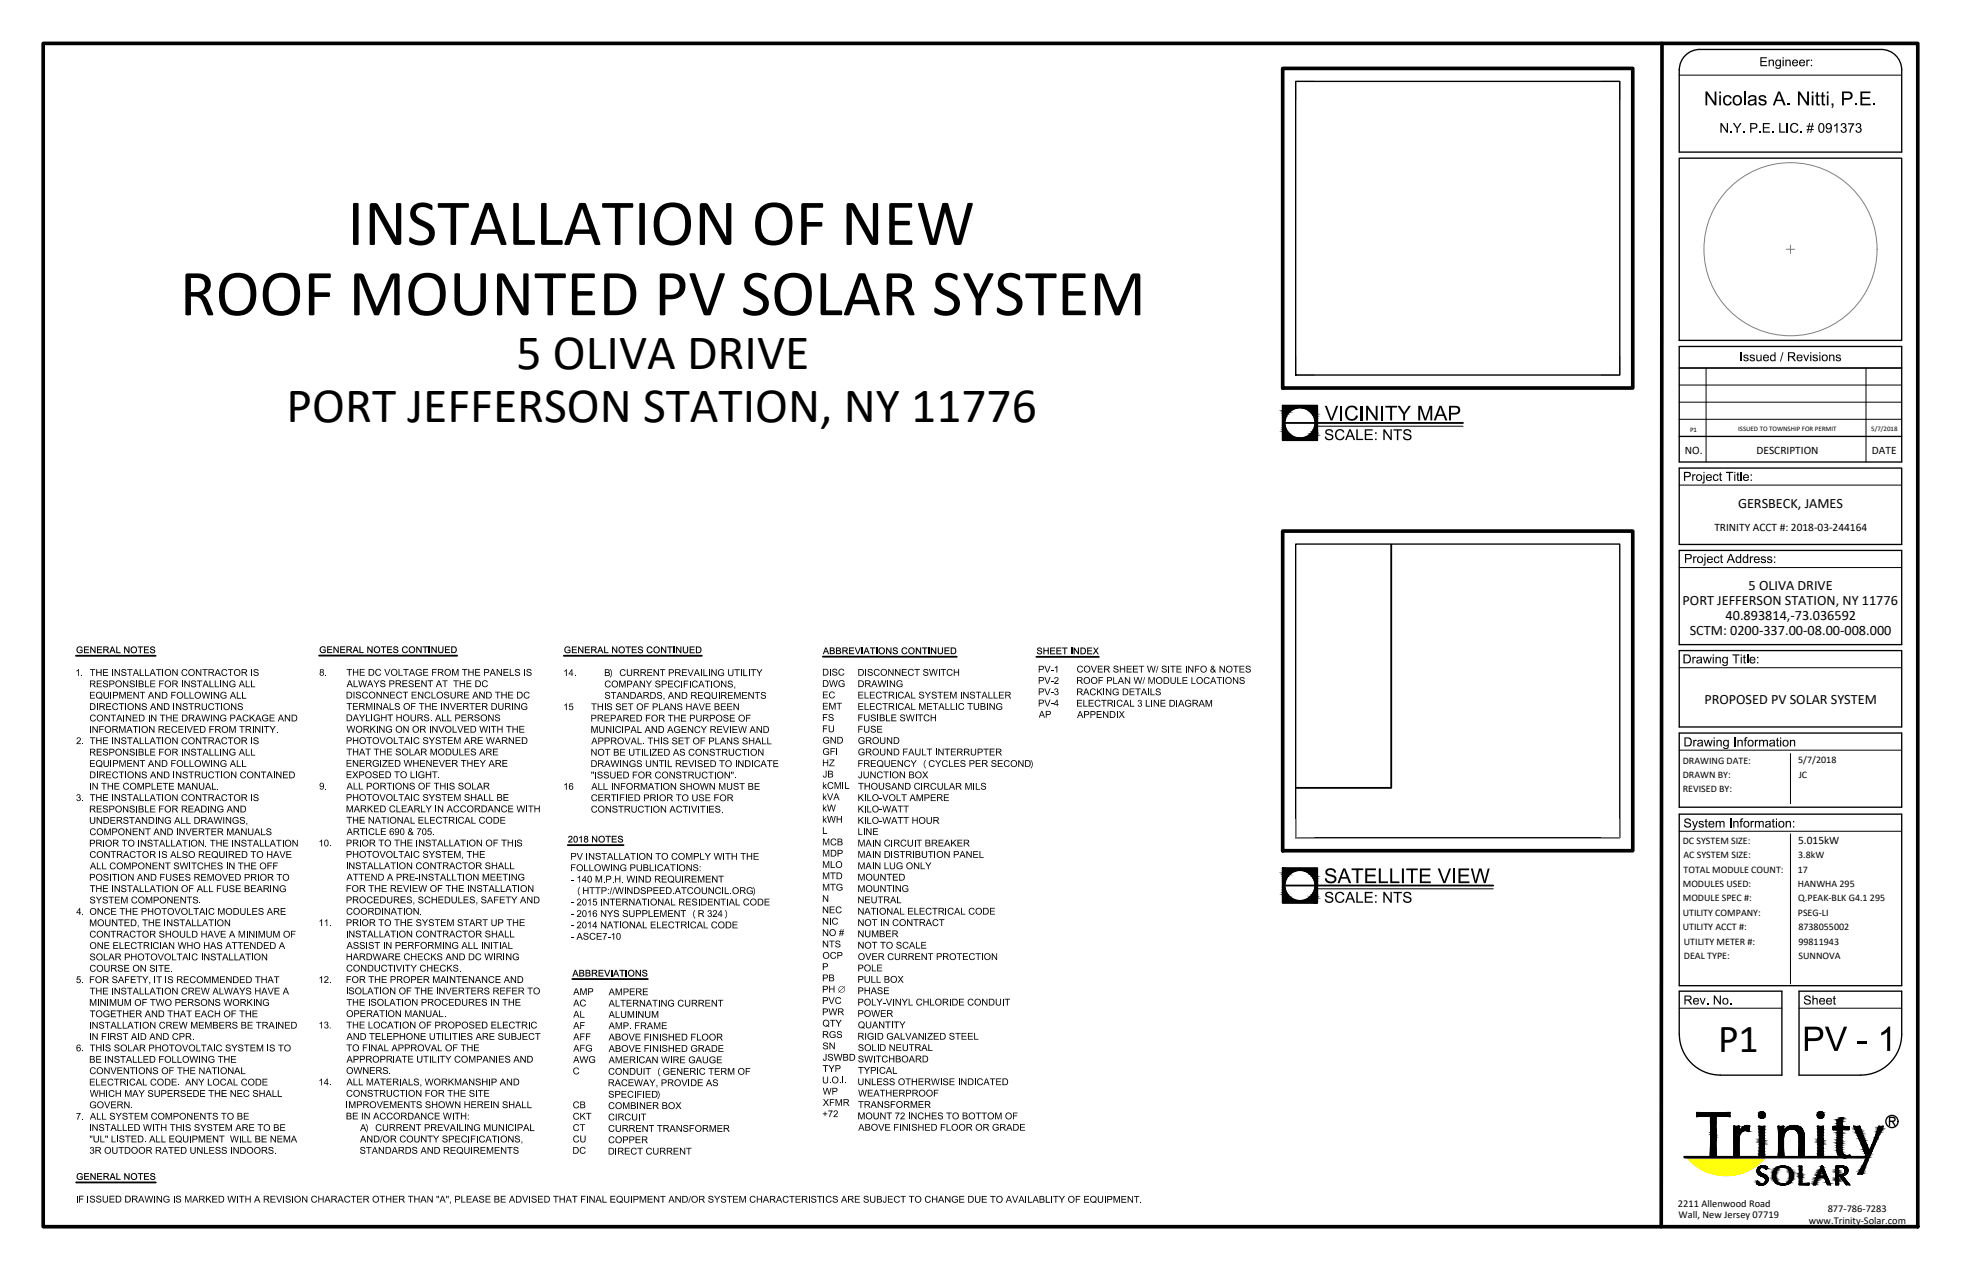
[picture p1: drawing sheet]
<svg xmlns="http://www.w3.org/2000/svg" width="432mm" height="279mm" viewBox="0 0 432 279" stroke-linecap="round" stroke-linejoin="round" font-family="sans-serif">
<defs><g id="words">
<g font-size="14.5">
<text x="76.4" y="53.9">INSTALLATION OF NEW</text>
<text x="39.6" y="69.3">ROOF MOUNTED PV SOLAR SYSTEM</text>
</g>
<g font-size="10.9">
<text x="113.6" y="81.2">5 OLIVA DRIVE</text>
<text x="63.1" y="92.8">PORT JEFFERSON STATION, NY 11776</text>
</g>
<text font-size="8.8" x="377.9" y="231.5">P1</text>
<g font-size="3.1">
<text x="382.3" y="111.7">GERSBECK, JAMES</text>
<text x="384.6" y="129.7">5 OLIVA DRIVE</text>
<text x="370.1" y="133.1">PORT JEFFERSON STATION, NY 11776</text>
<text x="379.6" y="136.4">40.893814,-73.036592</text>
<text x="371.7" y="139.7">SCTM: 0200-337.00-08.00-008.000</text>
<text x="374.9" y="154.8">PROPOSED PV SOLAR SYSTEM</text>
</g>
<g font-size="2.5">
<text x="370.6" y="99.9">NO.</text>
<text x="386.4" y="99.9">DESCRIPTION</text>
<text x="411.8" y="99.9">DATE</text>
<text x="377.1" y="116.8">TRINITY ACCT #: 2018-03-244164</text>
<text x="395.5" y="185.7">5.015kW</text>
</g>
<g font-size="2.3">
<text x="369.1" y="265.5">2211 Allenwood Road</text>
<text x="369.2" y="268">Wall, New Jersey 07719</text>
<text x="397.9" y="269.2">www.Trinity-Solar.com</text>
<text x="402" y="266.7">877-786-7283</text>
</g>
<g font-size="2.2">
<text x="370.2" y="168">DRAWING DATE:</text>
<text x="395.6" y="167.9">5/7/2018</text>
<text x="370.2" y="171.2">DRAWN BY:</text>
<text x="395.7" y="171.2">JC</text>
<text x="370.2" y="174.3">REVISED BY:</text>
<text x="370.2" y="185.6">DC SYSTEM SIZE:</text>
<text x="370.3" y="188.8">AC SYSTEM SIZE:</text>
<text x="370.3" y="192">TOTAL MODULE COUNT:</text>
<text x="395.5" y="192">17</text>
<text x="395.6" y="188.8">3.8kW</text>
<text x="370.2" y="195.1">MODULES USED:</text>
<text x="395.5" y="195.1">HANWHA 295</text>
<text x="370.2" y="198.3">MODULE SPEC #:</text>
<text x="370.2" y="201.5">UTILITY COMPANY:</text>
<text x="395.5" y="201.5">PSEG-LI</text>
<text x="395.6" y="198.2">Q.PEAK-BLK G4.1 295</text>
<text x="370.2" y="204.7">UTILITY ACCT #:</text>
<text x="370.4" y="207.9">UTILITY METER #:</text>
<text x="395.6" y="204.7">8738055002</text>
<text x="395.6" y="207.9">99811943</text>
<text x="370.4" y="211">DEAL TYPE:</text>
<text x="395.6" y="211">SUNNOVA</text>
</g>
<g font-size="1.5">
<text x="371.8" y="94.9">P1</text>
<text x="382.3" y="94.9">ISSUED TO TOWNSHIP FOR PERMIT</text>
<text x="411.6" y="94.9">5/7/2018</text>
</g>
</g></defs>
<g fill="none" stroke="#000" stroke-width=".4">
<path d="M282.2 89.2h7.6v7.6h-7.6zM282.6 93h39.2M306 119.7v53.6h-21M16.7 144.3h17.5M70.2 144.2l30.4 .1M124 144.3h30.4M181 144.5h29.5M228 144.5h13.7M124.9 185.9h12.3M282.2 191h7.6v7.6h-7.6zM282.6 194.8h45.9M125.9 215.4h16.6"/>
<path d="M16.7 260.1h17.6"/>
<circle cx="286" cy="93" r="3.4"/>
<circle cx="286" cy="194.8" r="3.4"/>
</g>
<path d="M9.5 9.5h412.4v260.4h-412.4zM282.2 15h77v70.4h-77zM365.6 9.5l-.2 260.4M282.2 116.8h77v70.4h-77z" fill="none" stroke="#000" stroke-width=".8"/>
<path d="M289.1 17.9h-4.1v4M352.3 17.9h4v4M285 78.5v4h4.1M356.3 78.5v4h-4M285 180.3v4h4.1M356.3 180.3v4h-4" fill="none" stroke="#647190" stroke-width=".25"/>
<g fill="#000">
<path d="M387.2 12.6h1.5v.2h-1.2v.6h1.1v.3h-1.1v.6h1.2v.3h-1.5zM389 13.1h.3v.2l.3-.2 .5 .2 .1 1.3h-.2v-1.1l-.3-.2-.4 .2v1.1h-.3zM392.7 13.1h.3v.2l.3-.2 .5 .1 .1 1.4h-.2v-1l-.3-.3-.4 .1v1.2h-.3zM397.3 13.1h.3v.3l.1-.3 .4 .1-.1 .2-.4 .1v1.1h-.3zM375.2 20.1h.4l1.6 2.4v-2.4h.3v3.1h-.4l-1.6-2.4v2.4h-.3zM378.4 27.1h.3l1.1 1.6v-1.6h.3v2.1h-.3l-1.1-1.7v1.7h-.3zM380.6 28.9h.3v.3h-.3zM379.3 21.2l.9-.3 .5 .3 .2 .4-.4 .1-.1-.4-.5-.1-.3 .2-.2 .5 .1 .7 .3 .3 .6-.1 .2-.4h.3l-.3 .6-.8 .2-.6-.3-.2-1.1zM381.2 27.1h.3l.6 1 .7-1h.3l-.8 1.2v.9h-.3v-.9zM383.4 28.9h.3v.3h-.3zM387 28.9h.3v.3h-.3zM387 21.2l.8-.3 .7 .4v.2l-.3 .1-.4-.4-.4 .1-.2 .1 .1 .3 1.2 .5 .1 .5-.3 .4-.4 .1h-.6l-.4-.3-.1-.4h.4l.1 .3 .6 .1a.36 .36 0 0 0 .3-.5 .36 .36 0 0 0-.5-.2l-.7-.3-.2-.3z"/>
<path d="M387.8 27.1h1.5v.2h-1.3v.7h1.2v.2h-1.2v.7h1.3v.3h-1.5zM389.8 28.9h.3v.3h-.3zM391.4 27.1h.2v1.8h1.1v.3h-1.3zM393.2 22.8h.4v.4h-.4zM394 27.3l.3-.2h.6l.5 .2 .2 .4h-.3l-.2-.3-.7-.1-.4 .6 .1 .6 .3 .4h.6l.3-.5 .3 .1-.4 .6-.7 .1-.5-.3-.3-.9zM396 28.9h.3v.3h-.3zM395.5 20.1h.4l1.6 2.4v-2.4h.4v3.1h-.4l-1.6-2.4v2.4h-.4zM399.5 20.4l.4-.2v.8h.4v.3h-.4v1.3l.1 .2h.3v.4h-.5l-.3-.4v-1.5h-.2v-.3h.2zM400.7 20.4l.4-.2v.8h.4v.3h-.4v1.3l.1 .2h.3v.4h-.5l-.3-.3v-1.6h-.2v-.3h.2zM402.9 22.8h.4v.6l-.3 .4-.1-.2 .2-.4h-.2zM403.4 27.6l.8-.5v2.1h-.3v-1.7l-.5 .4zM405 27.3l.6-.2 .5 .3v.4l-.3 .2 .4 .3v.4l-.4 .5h-.5l-.4-.3v-.3h.2l.2 .4h.3l.4-.3-.2-.5h-.4v-.2l.4-.2v-.4l-.4-.1-.2 .4-.3-.1z"/>
<path d="M406.5 27.1h1.4l-.7 1.2-.1 .9h-.3l.1-.6 .6-1.2h-1zM408.1 22.8h.4v.4h-.4zM408.3 27.3l.6-.2 .5 .3v.4l-.3 .2 .3 .2 .1 .5-.3 .4-.7 .1-.3-.4-.1-.2h.3l.2 .4h.3l.3-.3-.1-.5h-.5l.1-.2 .4-.3v-.2l-.4-.2-.3 .4-.2-.1zM409.2 20.1h2.2v.4h-1.8v.9h1.7v.4h-1.7v1h1.9v.4h-2.3zM412.1 22.8h.4v.4h-.4zM382.9 77.5h.2v2h-.2zM383.6 78.1l.6-.1 .3 .2 .1 .2-.5-.2-.3 .1v.2l.8 .3v.4l-.1 .2-.5 .1-.4-.2-.1-.3h.2l.2 .3 .5-.2-.1-.2-.7-.3zM385 78.2l.3-.2 .6 .1 .1 .3-.6-.2-.3 .2 .9 .4v.3l-.1 .3-.6 .1-.3-.2-.1-.3h.2l.2 .3 .5-.2-.1-.2-.7-.2zM386.3 78h.3v1.1l.3 .2 .3-.2 .1-1.1h.2v1.5h-.2v-.3l-.4 .3-.5-.2zM392.1 77.5h.2l-.6 2h-.2zM396.7 78h.2l.4 1.2 .4-1.2h.3l-.6 1.5h-.2zM398.8 78.2l.3-.2 .7 .2v.2h-.2l-.2-.2-.4 .2 .8 .4 .1 .3-.2 .3-.5 .1-.4-.2-.1-.3h.2l.3 .3 .4-.2-.1-.2-.7-.3z"/>
<path d="M402.4 78h.2v.2l.3-.2 .5 .1 .1 1.4h-.2v-1.1l-.2-.2-.4 .1-.1 1.2h-.2zM403.9 78.1l.6-.1 .4 .2v.2h-.2l-.2-.2-.4 .2 .8 .4 .1 .3-.2 .3-.5 .1-.4-.2-.1-.3h.2l.3 .3 .4-.2-.1-.2-.7-.3zM291.6 94.7l.5-.3h.4l.6 .3 .1 .4h-.3l-.1-.3-.4-.1h-.4l-.2 .3 .1 .3 1.3 .5 .1 .5-.2 .4-.9 .2-.7-.4-.1-.4 .3-.1 .2 .5 .4 .1 .5-.1 .2-.3-.2-.3-1.2-.5zM291.4 89.3h.5l1 2.8 1-2.8h.5l-1.3 3.2h-.4zM293.9 94.8l.3-.3 .7-.1 .7 .4 .1 .3-.3 .1-.3-.4-.6-.1-.3 .3-.2 .4v.7l.4 .4 .6 .1 .4-.6 .4 .1-.5 .6-.7 .2-.7-.4-.3-1zM296.2 89.7l.6-.4 .5-.1 .7 .1 .4 .4 .3 .5-.5 .1-.4-.6h-.9l-.4 .3-.2 .6 .2 1.1 .5 .4h.7l.3-.2 .3-.5 .4 .1-.4 .8-1 .3-.6-.1-.5-.4-.3-1 .1-.9zM298.3 94.4h.4v2.1h1.1v.3h-1.5zM300.2 94.4h1.7v.3h-1.4v.8h1.4v.2h-1.4v.8h1.5v.3h-1.8zM300.5 89.3h.4l1.7 2.5v-2.5h.4v3.2h-.4l-1.7-2.5v2.5h-.4zM304.3 94.4h.3l1.3 1.9v-1.9h.3v2.4h-.4l-1.2-1.8v1.8h-.3zM304.7 89.3h2.6v.4h-1.1v2.8h-.4v-2.8h-1.1zM306.5 94.4h1.9v.3h-.8v2.1h-.3v-2.1h-.8z"/>
<path d="M308.8 94.7l.4-.3h.5l.6 .3 .1 .4h-.3l-.2-.3-.3-.1-.4 .1-.2 .2 .1 .3 1 .3 .3 .2 .1 .5-.3 .4-.8 .2-.7-.4-.1-.4 .3-.1 .2 .5 .4 .1 .5-.1 .2-.3-.2-.3-1.2-.4-.1-.4zM307.4 89.3h.5l1 1.5 1-1.5h.5l-1.3 1.8v1.4h-.4v-1.4zM312 89.3h.6l.9 2.7 1-2.7h.5v3.2h-.4v-2.7l-.9 2.7h-.4l-.9-2.7v2.7h-.4zM372.2 104.4h.2v.2l.3-.3 .3 .1-.1 .2h-.2l-.2 .2v1h-.3zM377 104.5l.6-.2 .3 .2 .1 .3h-.2l-.4-.3-.4 .4 .1 .4 .2 .3h.3l.2-.3h.2l-.2 .4-.6 .1-.3-.2-.1-.7zM378.3 104l.2-.1v.5h.3v.1h-.3v1l.3 .1-.1 .2-.4-.2v-1.1h-.2v-.1h.2zM379.7 103.8h1.5v.3h-.6v1.7h-.3v-1.7h-.6zM382.1 104l.3-.1v.5h.2v.1h-.2v1l.2 .1v.2l-.5-.2v-1.1h-.1zM382.9 103.8h.2v2h-.2zM372.4 122.4h.3v.2l.2-.2 .3 .1-.1 .2-.4 .1v1h-.3zM377.2 122.5l.6-.1 .4 .2v.2l-.2 .1-.2-.3h-.3l-.2 .4 .2 .7h.3l.2-.4 .2 .1-.2 .4-.6 .1-.3-.3-.1-.6zM378.5 122.1l.2-.2v.5h.3v.2h-.3l.1 1h.2v.3l-.5-.2v-1.1h-.2z"/>
<path d="M384.9 122.4h.2v.2l.3-.2 .3 .1-.1 .2-.2-.1-.2 .3v.9h-.3zM387.4 122.6l.4-.2 .5 .1 .1 .3h-.2l-.2-.2-.4 .1v.2l.8 .3 .1 .3-.2 .3-.5 .1-.4-.2-.1-.3h.2l.4 .3 .3-.1v-.2l-.7-.3zM388.8 122.5l.6-.1 .3 .2 .1 .2h-.2l-.2-.2-.4 .1v.2l.8 .3-.1 .6-.6 .1-.3-.2-.1-.3h.2l.4 .3 .3-.2-.1-.2-.7-.2-.1-.3zM16.8 147.6l.6-.4v1.5h-.2v-1.2l-.4 .2zM17.9 148.5h.2v.2h-.2zM17 142.4l.4-.2 .6 .1 .2 .4h-.2l-.3-.3-.4 .1-.2 .2v.4l.2 .4h.4l.3-.1v-.2h-.5v-.3h.7v.6l-.6 .2-.5-.1-.3-.6zM18.5 142.2h1.1v.2h-.9v.4h.8v.2h-.8v.5h.9v.2h-1.1zM19.8 152.2h1.1v.2h-.9v.4h.8v.2h-.8v.5h.9v.2h-1.1zM19.8 147.2h1.2v.2h-.5v1.3h-.2v-1.3h-.5zM19.9 142.2h.2l.7 1.2v-1.2h.2v1.5h-.2l-.8-1.1 .1 1.1h-.2zM20 157.4l.5-.2 .5 .2 .1 .2-.2 .1-.3-.3h-.3l-.3 .5 .1 .4 .3 .3 .3-.1 .2-.3h.2l-.2 .4-.6 .1-.4-.2-.1-.7zM21.3 154.7h.2v1.5h-.2z"/>
<path d="M21.2 147.2h.2v.6h.7v-.6h.3v1.5h-.3v-.7h-.7v.7h-.2zM21.3 149.7h1.1v.2h-.9v.4h.8v.2h-.8v.5h.9v.2h-1.1zM21.3 142.2h1.1v.2h-.8v.4h.8v.2h-.8v.5h.9v.2h-1.2zM21.8 159.7h1v.2h-.8v.5h.7v.1h-.7v.7h-.2zM22.7 149.9l.3-.2 .7 .2v.2l-.4-.2-.5 .1 .1 .2 .8 .4-.1 .5-.5 .1-.4-.2-.1-.3 .5 .3 .5-.2-.1-.2-.8-.3zM22.7 147.2h1v.2h-.8v.4h.8v.2h-.8v.5h.9v.2h-1.1zM22.8 152.2h.2v1.1l.2 .2 .5-.1v-1.2h.3v1l-.3 .4-.5 .1-.3-.2zM23 157.2h.2l.7 1.2v-1.2h.2v1.5h-.2l-.7-1.2-.1 1.2h-.1zM23.4 154.7h1v.2h-.8v.4h.8v.2h-.8v.5h.9v.2h-1.1zM24.3 152.2h.2v1.5h-.2zM24.7 147.2h.1v1.5h-.1zM24.3 157.2h1.2v.2h-.5v1.3h-.2v-1.3h-.5z"/>
<path d="M24.9 154.8l.6-.1 .4 .2 .1 .2-.2 .1-.2-.3h-.4l-.3 .4 .1 .5 .2 .2h.3l.3-.3h.2l-.2 .4-.6 .1-.4-.3-.1-.5zM25.2 147.2h.2l.8 1.2v-1.2h.2v1.5h-.2l-.8-1.2v1.2h-.2zM25.6 142.2h.2v1.3h.7v.2h-.9zM26.1 154.7h1.2v.2h-.5v1.3h-.2v-1.3h-.5zM27.1 157.2h.2v1.5h-.2zM26.8 147.3l.5-.1 .4 .2 .1 .2h-.2l-.2-.2-.5 .1v.2l.9 .4v.3l-.2 .3h-.6l-.3-.3-.1-.2 .6 .3 .4-.2-.1-.2-.7-.3zM26.2 152.2h.3l.4 1.3 .5-1.3h.3v1.5h-.2v-1.2l-.5 1.2h-.1l-.5-1.3v1.3h-.2zM27.5 154.7h.2v1.5h-.2zM27.1 149.7h.2l.7 1.2v-1.2h.2v1.5h-.2l-.8-1.2v1.2h-.1zM27.3 142.2h.2l.8 1.2v-1.2h.2v1.5h-.2l-.8-1.1v1.1h-.2zM27.7 157.2h.2l.8 1.2v-1.2h.2v1.5h-.2l-.8-1.2v1.2h-.2zM28 152.2h1.1v.2h-.9v.4h.8v.2h-.8v.5h.9v.2h-1.1z"/>
<path d="M28 147.2h1.1v.2h-.4v1.3h-.2v-1.3h-.5zM28.6 149.9l.3-.2 .6 .2 .1 .2-.4-.2-.5 .2 .1 .1 .8 .4 .1 .2-.2 .3-.6 .1-.3-.2-.1-.3 .5 .3 .5-.2-.1-.2-.8-.3zM30 149.7h.2v1.5h-.2zM29.2 157.2h1.1v.2h-.9v.4h.8v.2h-.8v.5h.9v.2h-1.1zM29.2 159.7h1.2v.2h-.5v1.3h-.2v-1.3h-.5zM29.4 152.2h.2l.7 1.2 .1-1.2h.1v1.5h-.2l-.8-1.2v1.2h-.1zM29.7 154.7h.2l.8 1.2v-1.2h.2v1.5h-.2l-.8-1.2v1.2h-.2zM30.3 142.2h1.2v.2h-.5v1.3h-.2v-1.3h-.5zM30.7 147.2h.2v1.3h.8v.2h-1zM30.8 152.2h1.1v.2h-.5v1.3h-.2v-1.3h-.5zM31.3 154.9l.5-.2 .4 .2 .1 .2-.2 .1-.2-.3-.5 .1 .1 .2 .8 .4v.3l-.3 .3h-.5l-.3-.2-.1-.3h.2l.3 .3 .5-.1v-.3l-.9-.3zM31.7 142.2h1v.2h-.8v.4h.8v.2h-.8v.5h.9v.2h-1.1z"/>
<path d="M31.9 147.2h.2v1.3h.7v.2h-.9zM31.9 149.7h.2v1.3h.7v.2h-.9zM32.7 157.2h.2v1.5h-.2zM33.1 142.4l.3-.2 .6 .2 .1 .3-.6-.3-.2 .3 .8 .4-.1 .5-.5 .1-.4-.2-.1-.3h.2l.3 .3 .4-.1-.1-.3-.7-.2zM33.1 149.7h1v.2h-.8v.4h.8v.2h-.8v.5h.9v.2h-1.1zM33.2 157.2h.2l.8 1.2v-1.2h.2v1.5h-.2l-.8-1.2v1.2h-.2zM34.1 152.2h.2l.8 1.2v-1.2h.2v1.5h-.2l-.8-1.2v1.2h-.2zM34.3 147.2h1.2v.2h-.5v1.3h-.2v-1.3h-.5zM34.5 154.7h.3l.7 1.2v-1.2h.2v1.5h-.2l-.8-1.2v1.2h-.2zM35.8 147.2h.1v1.5h-.1zM35 149.7h1v.2h-.8v.4h.7v.2h-.7v.7h-.2zM35.2 157.2h1.2v.2h-.5v1.3h-.2v-1.3h-.5z"/>
<path d="M36.6 157.2h.2v.6h.7v-.6h.2v1.5h-.2v-.7h-.7v.7h-.2zM38.2 154.7h.2v1.5h-.2zM37.7 152.2h1v.2h-.8v.4h.7v.2h-.7v.7h-.2zM37.9 147.2h.2l.8 1.2v-1.2h.2v1.5h-.2l-.8-1.2v1.2h-.2zM38.1 157.2h1.1v.2h-.9v.5h.8v.1h-.8v.5h.9v.2h-1.1zM38.7 154.7h.2l.8 1.2v-1.2h.2v1.5h-.2l-.8-1.2v1.2h-.2zM40 149.7h.2v1.5h-.2zM40.3 154.9l.3-.2 .6 .2 .1 .2-.2 .1-.2-.3-.5 .1 .1 .3 .8 .3-.2 .5-.5 .1-.4-.2-.1-.3h.2l.1 .3 .3 .1 .4-.2v-.3l-.8-.3zM40.1 147.4l.3-.2 .7 .2 .1 .2-.2 .1-.2-.3h-.4l-.3 .4 .2 .7h.5l.2-.3h.2l-.1 .3-.6 .2-.4-.2-.2-.5zM40.6 152.2h.1v1.3h.8v.2h-.9zM40.6 149.7h.2l.7 1.2 .1-1.2h.1v1.5h-.2l-.8-1.2v1.2h-.1zM41.1 159.7h.2l.4 1.4 .5-1.4h.2l-.6 1.5h-.2z"/>
<path d="M41.7 152.2h.2v1.3h.7v.2h-.9zM41.5 154.7h1.2v.2h-.5v1.3h-.2v-1.3h-.5zM42.1 149.9l.3-.2 .7 .2v.2l-.2 .1-.2-.3-.5 .2 .1 .1 .8 .4 .1 .3-.2 .2-.6 .1-.3-.2-.1-.3 .5 .3h.4l.1-.2-.1-.2-.8-.3zM43.1 147.2h.2l.8 1.2v-1.2h.2v1.5h-.2l-.8-1.2v1.2h-.2zM43.3 149.7h1.2v.2h-.5v1.3h-.2v-1.3h-.5zM44.4 154.7h.2v1.2l.3 .2 .4-.2v-1.2h.2v1.1l-.2 .3-.5 .1-.3-.1zM44.5 147.2h1.2v.2h-.5v1.3h-.2v-1.3h-.5zM44.3 157.2h.2l.3 1.3 .3-1.3h.3l.3 1.3 .3-1.3h.2l-.4 1.5h-.2l-.4-1.3-.3 1.3h-.2zM44.3 152.2h.2l.3 1.3 .4-1.3h.2l.3 1.3 .4-1.3h.1l-.4 1.5h-.1l-.4-1.3-.4 1.3h-.2zM46.4 157.2h.2v1.5h-.2zM46.5 152.2h.2v1.5h-.2zM46.1 149.7h.2v1.3h.7v.2h-.9z"/>
<path d="M46.1 159.7h1v.2h-.8v.5h.7v.1h-.7v.7h-.2zM45.9 155l.5-.3 .6 .2 .1 .2-.2 .1-.2-.3h-.3l-.4 .4v.4l.3 .3h.4l.2-.3h.2l-.2 .4-.5 .1-.4-.2-.2-.4zM47 157.2h.2l.7 1.2v-1.2h.2v1.5h-.2l-.7-1.2-.1 1.2h-.1zM47.2 149.7h.2v1.3h.8v.2h-1zM47 152.2h.2l.8 1.2v-1.2h.2v1.5h-.2l-.8-1.2v1.2h-.2zM47.2 154.7h1.2v.2h-.5v1.3h-.2v-1.3h-.5zM48.4 149.7h.2v1.5h-.2zM48.7 154.7h.2v1.5h-.2zM48.6 157.5l.4-.3 .6 .1 .2 .3-.2 .1-.3-.3h-.4l-.3 .3v.5l.2 .3 .5 .1 .3-.2v-.3h-.5v-.2h.7v.6l-.5 .2-.6-.1-.3-.5zM48.6 152.4l.5-.2 .5 .1 .2 .3-.2 .1-.3-.3h-.3l-.3 .3v.4l.2 .4h.5l.2-.1v-.3h-.4v-.1h.6v.5l-.5 .2-.6-.1-.2-.4zM48.9 147.3l.7-.1 .3 .3 .1 .1-.2 .1-.2-.3h-.4l-.3 .4v.5l.3 .2h.4l.2-.3h.2l-.3 .4-.5 .1-.4-.2-.1-.8zM49 149.7h.2l.8 1.2v-1.2h.1v1.5h-.1l-.8-1.2v1.2h-.2z"/>
<path d="M50.1 147.2h1.2v.2h-.5v1.3h-.2v-1.3h-.5zM50.7 149.9l.6-.2 .4 .2 .1 .2-.2 .1-.2-.3h-.5l-.3 .7 .2 .3 .5 .1 .3-.1v-.3h-.4v-.2h.6v.6l-.6 .2-.6-.2-.2-.6zM50.8 154.7h.2l.8 1.2v-1.2h.2v1.5h-.2l-.8-1.2v1.2h-.2zM52.1 152.2h.2v1.3h.7v.2h-.9zM52.4 154.8l.5-.1 .4 .2 .1 .3-.4-.3-.5 .1 .1 .2 .8 .4v.3l-.2 .3h-.5l-.4-.2v-.3l.5 .4 .5-.3-.2-.2-.7-.3zM52.6 159.7h1.2v.2h-.5v1.3h-.2v-1.3h-.5zM53.2 152.2h.2v1.3h.8v.2h-1zM53.5 157.4l.4-.2 .6 .2 .2 .2-.8-.2-.3 .4v.5l.2 .2h.5l.2-.3h.2l-.2 .4-.6 .1-.4-.2-.1-.7zM54.1 149.7h.2v1.3h.7v.2h-.9zM55.2 147.2h.2v1.5h-.2zM54.9 157.2h.2v.8l.7-.8h.3l-.6 .6 .6 .9h-.2l-.5-.7-.3 .2v.5h-.2zM55.2 149.7h.2v1.3h.7v.2h-.9z"/>
<path d="M55.8 147.4l.4-.2 .6 .2 .1 .2-.5-.2-.4 .1v.2l.9 .4-.2 .5-.5 .1-.4-.2-.1-.3 .6 .3h.3l.1-.2-.9-.5zM57.8 157.4l.4-.2 .6 .1 .2 .3-.2 .1-.3-.3-.5 .1-.2 .6 .2 .3 .5 .2 .3-.2v-.3h-.4v-.2h.6v.6l-.4 .2-.7-.1-.3-.5zM58.1 159.7h1.1v.2h-.5v1.3h-.2v-1.3h-.4zM59.3 157.2h1.1v.2h-.9v.5h.8v.1h-.8v.5h.9v.2h-1.1zM59.3 159.7h.2l.5 .7 .4-.7h.3l-.6 .9v.6h-.2v-.6zM62.7 157.2h.2l.7 1.2v-1.2h.2v1.5h-.2l-.8-1.2v1.2h-.1zM70.4 142.4l.6-.2 .5 .1 .1 .3-.1 .1-.2-.3h-.5l-.3 .7 .3 .3 .4 .1 .3-.2v-.2h-.5v-.2h.7v.6l-.5 .2-.6-.1-.3-.6zM71.5 148.4h.3v.3h-.3zM72 142.2h1v.2h-.8v.4h.8v.2h-.8v.5h.9v.2h-1.1zM73.3 142.2h.3l.7 1.1v-1.1h.2v1.5h-.2l-.8-1.2 .1 1.2h-.3zM74.8 142.2h1.1v.2h-.8v.4h.8v.2h-.8v.5h.8v.2h-1.1zM76.2 147.2h1.2v.1h-.5v1.4h-.2v-1.4h-.5z"/>
<path d="M76.2 154.7h1.2v.2h-.5v1.3h-.2v-1.3h-.5zM77.8 152.2h.2v1.5h-.2zM76.2 159.7h.3l.2 1.3 .4-1.3h.2l.3 1.3 .4-1.3h.1l-.4 1.5h-.1l-.4-1.3-.4 1.3h-.2zM77.8 149.7h.2v1.3h.7v.2h-.9zM77.6 154.7h1.1v.2h-.9v.4h.9v.2h-.9v.5h.9v.2h-1.1zM77.6 147.2h.2v.6h.8v-.6h.2v1.5h-.2v-.7h-.8v.7h-.2zM78.4 152.4l.4-.3 .5 .2 .1 .3h-.2l-.2-.3-.5 .2 .1 .2 .7 .3 .1 .3-.1 .3-.6 .1-.4-.2v-.3h.1l.2 .2 .2 .1 .4-.2-.1-.2-.7-.3zM79.1 142.2h.2v1.3h.7v.2h-.9zM79.1 147.2h1.1v.1h-.9v.5h.9v.2h-.9v.5h.9v.2h-1.1zM79 157.2h.2l.5 .7 .4-.7h.2l-.6 .9v.6h-.2v-.6zM78.8 149.7h.2l.3 1.3 .4-1.3h.2l.3 1.3 .3-1.3h.2l-.4 1.5h-.2l-.3-1.3-.4 1.3h-.2zM79.9 152.3l.5-.2 .5 .3v.2h-.1l-.3-.3h-.3l-.3 .4v.5l.3 .3h.4l.2-.4 .2 .1-.4 .4-.5 .1-.4-.3v-.6z"/>
<path d="M80.5 157.2h.2v1.3h.7v.2h-.9zM81.7 157.2h.2v1.5h-.2zM80.5 154.7h.3l.4 1.3 .5-1.3h.2v1.5h-.2v-1.3l-.4 1.3h-.2l-.4-1.3v1.3h-.2zM80.8 142.2h.2l.8 1.1-.1-1.1h.3v1.5h-.3l-.7-1.2v1.2h-.2zM82.3 154.7h.2v1.5h-.2zM82.1 149.7h.3l.4 .7 .5-.7h.2l-.6 .8v.7h-.2v-.7zM82.4 157.4l.4-.2 .6 .1 .1 .3h-.1l-.3-.3-.5 .1-.2 .7 .2 .4h.5l.3-.1v-.3h-.5v-.2h.7v.6l-.6 .2-.5-.1-.3-.5zM82.7 147.4l.4-.2 .6 .1 .1 .3h-.2l-.2-.2-.3-.1-.4 .5 .1 .4 .2 .3h.4l.3-.4 .1 .1-.2 .4-.4 .1-.5-.2-.2-.5zM82.8 152.2h.2l.8 1.2v-1.2h.2v1.5h-.2l-.8-1.2v1.2h-.2zM82.8 154.7h.2l.8 1.2v-1.2h.2v1.5h-.2l-.8-1.2v1.2h-.2zM83.7 149.8l.6-.2 .4 .3 .1 .2h-.2l-.3-.3-.4 .2v.2l.9 .4v.3l-.3 .3h-.6l-.2-.3-.1-.2h.2l.3 .3 .5-.2-.1-.2-.8-.3zM83.8 142.2h1.2v.2h-.5v1.3h-.3v-1.3h-.4z"/>
<path d="M83.9 157.2h.2v.6h.7v-.6h.2v1.5h-.2v-.7h-.7v.7h-.2zM84.3 152.2h.2l.8 1.2v-1.2h.2v1.5h-.2l-.8-1.2v1.2h-.2zM84.5 147.2h.2l.5 1.3 .5-1.3h.2l-.6 1.5h-.2zM85.2 142.2h1v.2h-.8v.4h.8v.2h-.8v.5h.9v.2h-1.1zM85.2 157.2h1.2v.2h-.5v1.3h-.2v-1.3h-.5zM85.7 154.7h.2v1.3h.7v.2h-.9zM85.8 152.2h1.1v.2h-.9v.4h.8v.2h-.8v.5h.9v.2h-1.1zM86.6 142.3l.6-.1 .3 .2 .1 .2-.2 .1-.2-.3-.5 .2 .9 .5v.3l-.2 .2-.5 .1-.4-.2-.1-.3h.3l.3 .3 .4-.2-.1-.2-.7-.3zM86.9 154.9l.3-.2 .7 .2v.2h-.2l-.2-.3-.5 .2 .1 .2 .8 .3-.1 .6-.6 .1-.3-.2-.1-.3 .5 .3h.4l.1-.2-.9-.5zM87.2 157.2h.2v.6h.8v-.6h.2v1.5h-.2v-.7h-.8v.7h-.2zM87.3 152.4l.5-.3 .5 .3 .1 .2h-.2l-.4-.3-.3 .1-.1 .3v.5l.3 .3h.4l.2-.4 .2 .1-.3 .4-.5 .1-.4-.2-.2-.5zM87.7 147.2h.2v1.3h.7v.2h-.9z"/>
<path d="M88.5 149.7h1.1v.2h-.9v.4h.9v.2h-.9v.5h.9v.2h-1.1zM88.6 142.4l.3-.2h.4l.3 .2 .1 .2-.2 .1-.2-.3h-.4l-.3 .4 .3 .6 .4 .1 .2-.4 .2 .1-.1 .3-.7 .2-.3-.2-.2-.4zM88.6 152.2h1.2v.2h-.5v1.3h-.2v-1.3h-.5zM88.7 147.2h1.2v.2h-.5v1.3h-.2v-1.3h-.5zM90 149.8l.5-.2 .4 .3 .1 .2h-.2l-.2-.3-.5 .2v.2l.9 .4v.3l-.2 .2-.6 .1-.3-.3-.1-.2h.2l.3 .3 .5-.2-.1-.2-.7-.3zM90.4 154.7h1v.2h-.8v.4h.7v.2h-.7v.7h-.2zM90.3 157.2h.2v1.1l.3 .2 .5-.2v-1.1h.2v1.1l-.3 .3-.5 .1-.3-.2zM90.6 152.2h1v.2h-.9v.4h.9v.2h-.9v.5h1v.2h-1.1zM91.3 149.7h1.1v.2h-.9v.4h.8v.2h-.8v.5h.9v.2h-1.1zM91.6 142.2h.2l.7 1.1v-1.1h.3v1.5h-.3l-.7-1.2v1.2h-.2zM91.6 147.4l.4-.2 .6 .1 .2 .3h-.2l-.3-.3h-.3l-.3 .3-.1 .4 .2 .4 .5 .1 .3-.1v-.3h-.4v-.2h.6v.6l-.6 .2-.5-.2-.3-.5zM91.9 152.2h.2l.8 1.2v-1.2h.2v1.5h-.2l-.8-1.2v1.2h-.2z"/>
<path d="M92.2 154.7h1.1v.2h-.4v1.3h-.2v-1.3h-.5zM92.7 149.7h.2l.8 1.2v-1.2h.2v1.5h-.3l-.7-1.2v1.2h-.2zM92.9 142.2h1.2v.2h-.5v1.3h-.2v-1.3h-.5zM93.4 157.3l.5-.1 .4 .2 .1 .2h-.2l-.3-.3-.4 .2 .1 .2 .8 .4v.3l-.2 .2-.5 .1-.4-.2v-.3h.1l.3 .3h.4l.2-.2-.2-.2-.7-.3zM93.1 147.2h1.1v.2h-.9v.4h.8v.2h-.8v.5h.9v.2h-1.1zM94.3 142.2h.3v1.5h-.3zM93.6 152.3l.7-.1 .3 .2 .1 .2h-.2l-.3-.3-.4 .1-.2 .4v.4l.3 .3h.4l.2-.4 .2 .1-.3 .4-.5 .1-.4-.3-.1-.7zM93.6 154.7h.1v.6h.8v-.6h.2v1.5h-.2v-.7h-.8v.7h-.1zM94.7 158.5h.2v.2h-.2zM94.1 149.7h1.1v.2h-.5v1.3h-.1v-1.3h-.5zM94.9 152.2h.2v1.3h.8v.2h-1zM94.9 142.2h.2l.8 1.1-.1-1.1h.3v1.5h-.3l-.7-1.2v1.2h-.2z"/>
<path d="M95.1 147.2h1v.2h-.9v.4h.7v.2h-.7v.7h-.1zM95.1 154.7h1v.2h-.9v.4h.9v.2h-.9v.5h1v.2h-1.1zM97 154.7h.2v1.5h-.2zM96.4 142.2h.2v1.1l.2 .2 .5-.1v-1.2h.3v1l-.3 .4-.5 .1-.3-.2zM96.4 159.7h.2l.5 1.3 .5-1.3h.2l-.6 1.5h-.2zM97.2 157.2h.2v1.3h.8v.2h-1zM97.3 149.7h1.2v.2h-.5v1.3h-.2v-1.3h-.5zM97.7 152.4l.3-.2 .7 .2 .1 .2-.5-.3-.4 .2v.2l.9 .3v.3l-.1 .3-.6 .1-.4-.2-.1-.3 .6 .3 .4-.2v-.2l-.8-.3zM97.6 154.7h.2l.8 1.2v-1.2h.2v1.5h-.2l-.8-1.2v1.2h-.2zM97.9 142.2h1.1v.2h-.9v.4h.8v.2h-.8v.5h.9v.2h-1.1zM98.4 157.2h.2v1.3h.7v.2h-.9zM99.1 152.2h.2v1.2l.3 .1 .4-.1 .1-1.2h.2v1l-.2 .4-.6 .1-.3-.2z"/>
<path d="M99 154.7h.2l.4 1.3 .5-1.3h.2l-.6 1.5h-.2zM99.4 147.2h.3l.5 1.2 .4-1.2h.3v1.5h-.2v-1.3l-.5 1.3h-.1l-.5-1.3v1.3h-.2zM99.7 149.7h1.2v.2h-.5v1.3h-.2v-1.3h-.5zM100.5 154.7h1.1v.2h-.9v.4h.8v.2h-.8v.5h.9v.2h-1.1zM100.6 159.7h.2l.5 1.3 .4-1.3h.2l-.6 1.5h-.1zM101.1 149.7h.2v.6h.8v-.6h.2v1.5h-.2v-.7h-.8v.7h-.2zM101.5 157.2h1.1v.2h-.9v.4h.8v.2h-.8v.5h.9v.2h-1.1zM101.6 147.2h1.2v.2h-.5v1.3h-.2v-1.3h-.5zM102.1 152.2h1.1v.2h-.9v.4h.8v.2h-.8v.5h.9v.2h-1.1zM102.6 149.7h1.1v.2h-.9v.4h.8v.2h-.8v.5h.9v.2h-1.1zM103 147.2h.2v.6h.8v-.6h.2v1.5h-.2v-.7h-.8v.7h-.2zM103.3 154.7h1.1v.2h-.5v1.3h-.2v-1.3h-.4z"/>
<path d="M104.5 157.4l.5-.2 .4 .2 .1 .2h-.2l-.2-.2-.5 .1v.2l.9 .4v.3l-.3 .3h-.5l-.3-.3-.1-.2h.2l.3 .3 .5-.2v-.2l-.8-.3zM104.5 147.2h1.1v.2h-.9v.4h.8v.2h-.8v.5h.9v.2h-1.1zM104.6 154.7h1.1v.2h-.9v.4h.9v.2h-.9v.5h.9v.2h-1.1zM105.4 152.2h.2l.8 1.2v-1.2h.2v1.5h-.2l-.8-1.2v1.2h-.2zM106.2 149.9l.5-.3 .5 .3 .1 .2h-.2l-.2-.2-.4-.1-.3 .5 .1 .4 .2 .3h.3l.3-.4 .2 .1-.2 .4-.5 .1-.4-.2-.2-.5zM105.4 159.7h.2l.3 1.3 .4-1.3h.2l.3 1.3 .3-1.3h.3l-.5 1.5h-.1l-.4-1.3-.4 1.3h-.2zM107.4 157.2h.2l.8 1.2v-1.2h.2v1.5h-.2l-.8-1.2v1.2h-.2zM108 159.7h1.2v.2h-.5v1.3h-.2v-1.3h-.5zM108.9 157.4l.4-.2 .6 .1 .1 .3h-.2l-.2-.2-.5 .1v.2l.8 .3 .1 .3-.1 .3-.6 .1-.4-.2-.1-.3h.2l.3 .3h.3l.2-.2-.1-.2-.6-.2zM108.9 152.2h1.2v.2h-.5v1.3h-.2v-1.3h-.5zM109.3 147.2h.2l.7 1.2v-1.2h.2v1.5h-.2l-.7-1.2-.1 1.2h-.1zM109.6 154.7h.2v1l.2 .3 .5-.1 .1-1.2h.2v1.1l-.2 .3-.5 .1-.4-.2z"/>
<path d="M110.3 152.2h.2v.6h.8v-.6h.2v1.5h-.2v-.7h-.8v.7h-.2zM110.7 147.2h1.1v.2h-.8v.4h.8v.2h-.8v.5h.9v.2h-1.2zM111.3 159.7h1.2v.2h-.5v1.3h-.2v-1.3h-.5zM112.6 154.7h.2v1.5h-.2zM111.8 152.2h1.1v.2h-.9v.4h.8v.2h-.8v.5h.9v.2h-1.1zM112.1 147.2h.2v1.3h.8v.2h-1zM113.3 147.3l.6-.1 .4 .2 .1 .2h-.2l-.2-.3-.5 .2v.2l.9 .4v.3l-.3 .3h-.5l-.3-.3-.1-.2h.2l.3 .3 .5-.2v-.2l-.9-.3zM113.2 154.7h.2l.8 1.2v-1.2h.1v1.5h-.1l-.8-1.2v1.2h-.2zM115.3 147.2h.2v1.5h-.2zM114.8 154.9l.4-.2 .6 .1 .2 .3-.2 .1-.3-.4-.5 .2-.2 .6 .3 .4h.4l.3-.1v-.3h-.4v-.2h.6v.6l-.6 .2-.5-.1-.3-.5zM115.4 152.3l.6-.1 .4 .2 .1 .2h-.2l-.2-.2h-.4l-.3 .3 .2 .8h.4l.3-.3h.2l-.2 .4-.6 .1-.4-.2-.1-.7zM115.9 147.3l.5-.1 .4 .2 .1 .2h-.2l-.2-.3-.5 .2 .1 .2 .8 .4v.3l-.2 .3h-.6l-.3-.3v-.2h.2l.2 .3 .6-.2-.1-.2-.8-.3z"/>
<path d="M124.1 147.6l.6-.4v1.5h-.2v-1.1l-.4 .2zM124.1 155.1l.6-.4v1.5h-.2v-1.1l-.3 .2zM125.3 154.8h.7v.1h-.5l-.1 .4 .3-.1 .4 .3v.4l-.3 .4-.4-.1-.2-.2 .1-.2 .4 .3 .2-.2-.2-.5-.5 .1zM124.3 142.4l.4-.2 .6 .1 .2 .4h-.2l-.3-.3-.4 .1-.2 .3v.4l.2 .2 .4 .1 .3-.1v-.2h-.4v-.3h.6v.6l-.6 .2-.5-.1-.3-.5zM126.4 148.5h.2v.2h-.2zM125.8 142.2h1.1v.2h-.9v.4h.8v.2h-.8v.5h.9v.2h-1.1zM127.2 142.2h.2l.7 1.2v-1.2h.2v1.5h-.2l-.7-1.1v1.1h-.2zM128.7 142.2h1v.2h-.8v.4h.8v.2h-.8v.5h.9v.2h-1.1zM130.1 154.7h1.2v.2h-.6v1.3h-.1v-1.3h-.5zM131.5 154.7h.2v.7h.7v-.7h.2v1.5h-.2v-.7h-.7v.7h-.2zM133 154.7h.2v1.5h-.2zM132.9 142.2h.2v1.3h.7v.2h-.9z"/>
<path d="M133.2 152.3l.5-.1 .4 .2 .1 .3h-.2l-.2-.3-.5 .2v.2l.9 .3v.3l-.2 .3h-.6l-.3-.2v-.3l.5 .4 .4-.3-.1-.2-.7-.2zM133 157.2h1v.2h-.8v.5h.8v.2h-.8v.5h.9v.1h-1.1zM134.2 147.2l.4 .7v.5l-.3 .7-.2-.1 .3-.5 .1-.6-.4-.6zM133.3 149.8l.6-.1 .4 .3v.2h-.2l-.2-.3h-.4l-.3 .5 .1 .4 .3 .3h.3l.3-.4h.2l-.3 .5h-.6l-.3-.2-.1-.7zM133.6 154.9l.6-.2 .4 .3v.2l-.4-.3-.5 .2 .1 .2 .8 .3v.4l-.2 .2-.5 .1-.4-.3v-.2l.1-.1 .4 .4 .5-.2-.1-.2-.8-.4zM134.4 152.3h1.2v.1h-.5v1.3h-.2v-1.3h-.5zM134.6 142.2h.2l.8 1.2v-1.2h.2v1.5h-.2l-.8-1.1v1.1h-.2zM135.6 154.9l.6-.2 .3 .2 .1 .3-.5-.3-.4 .1 .1 .3 .7 .3v.5l-.6 .2-.4-.2-.1-.3 .2-.1 .4 .4 .4-.2-.1-.2-.7-.3zM136.2 149.7h.3l.4 1.3 .5-1.3h.2v1.5h-.2v-1.2l-.4 1.2h-.2l-.4-1.2v1.2h-.2zM136.6 147.4l.6-.2 .4 .3v.1l-.2 .1-.1-.2-.4-.1-.4 .4v.4l.3 .3h.4l.3-.3 .1 .1-.2 .4h-.6l-.4-.3-.1-.6zM136.9 154.7h1.1v.2h-.9v.5h.8v.2h-.8v.5h.9v.1h-1.1zM137.2 152.3h.2l.7 1.1v-1.1h.2v1.4h-.2l-.7-1.1v1.1h-.2z"/>
<path d="M137.6 142.2h1.2v.2h-.5v1.3h-.2v-1.3h-.5zM137.9 147.2h.2v1.1l.2 .3 .5-.1 .1-1.3h.2l-.1 1.2-.2 .3-.4 .1-.4-.2zM138.2 154.7h1.1v.2h-.5v1.3h-.2v-1.3h-.4zM138.6 157.2h1.1v.2h-.9v.5h.8v.2h-.8v.5h.9v.1h-1.1zM139 142.2h1.1v.2h-.9v.4h.8v.2h-.8v.5h.9v.2h-1.1zM140.4 142.4l.3-.2 .6 .1 .1 .4h-.2l-.2-.3-.5 .2 .9 .5-.1 .5-.5 .1-.4-.2-.1-.3h.2l.1 .2 .3 .1 .3-.1-.1-.3-.7-.3zM140.7 149.7h.2l.8 1.2v-1.2h.2v1.5h-.2l-.8-1.1v1.1h-.2zM141.7 154.7h1v.2h-.8v.5h.7v.2h-.7v.6h-.2zM142.1 157.2h1v.2h-.8v.5h.7v.2h-.7v.6h-.2zM142.1 149.7h.2l.4 .7 .5-.7h.2l-.6 .9v.6h-.2v-.6zM142.4 147.2h1.1v.2h-.9v.5h.8v.1h-.8v.5h.9v.2h-1.1zM142.3 142.5l.5-.3 .6 .2 .1 .3h-.2l-.2-.3h-.3l-.3 .4v.5l.3 .2 .4-.1 .1-.2h.3l-.2 .4-.5 .1-.5-.2-.2-.4z"/>
<path d="M143.8 147.2h.2l.8 1.2v-1.2h.1v1.5h-.2l-.7-1.1v1.1h-.2zM144.3 149.9l.5-.2 .4 .2v.3h-.1l-.3-.3-.4 .2v.2l.8 .3 .1 .3-.2 .3h-.6l-.3-.2-.1-.3h.2l.3 .4 .5-.2-.1-.2-.8-.4zM144.6 152.4l.3-.2 .6 .2 .1 .3-.4-.3-.5 .1 .1 .3 .8 .3-.1 .6-.6 .1-.3-.2-.1-.4 .5 .4 .5-.2-.1-.3-.8-.3zM144.9 154.7h.2v1.4h.8v.1h-1zM145.9 153.5h.3l-.2 .5zM145.2 147.2h1.1v.2h-.5v1.3h-.2v-1.3h-.4zM145.4 142.2h.2l.8 1.2-.1-1.2h.3v1.5h-.3l-.7-1.1v1.1h-.2zM146.8 142.2h1.2v.2h-.5v1.3h-.3v-1.3h-.4zM147 149.7h1v.2h-.8v.5h.8v.2h-.8v.4h.9v.2h-1.1zM146.9 157.2h1.2v.2h-.5v1.3h-.2v-1.3h-.5zM148.2 142.2h.2v1.5h-.2zM147.5 154.7h.2l.8 1.2v-1.2h.2v1.5h-.2l-.8-1.1v1.1h-.2z"/>
<path d="M148.3 157.2h.2v.7h.8v-.7h.2v1.6h-.2v-.8h-.8v.7h-.2zM148.4 150l.5-.3 .6 .2 .1 .3h-.2l-.2-.3h-.4l-.3 .4v.4l.2 .3h.5l.2-.3h.2l-.2 .5-.5 .1-.4-.2-.2-.5zM148.5 152.3h.2l.7 1.1v-1.1h.2v1.4h-.2l-.7-1.1v1.1h-.2zM148.7 142.2h.2l.8 1.2v-1.2h.2v1.5h-.2l-.8-1.1v1.1h-.2zM149.1 154.9l.6-.2 .3 .2 .1 .3h-.2l-.3-.3-.4 .1v.3l.9 .3v.4l-.2 .2-.5 .1-.4-.3-.1-.2 .2-.1 .3 .4 .5-.2-.1-.2-.7-.3zM149.9 149.7h.2v1.5h-.2zM149.8 157.2h1.1v.2h-.9v.5h.8v.2h-.8v.5h.9v.2h-1.1zM150 147.2h1.1v.2h-.9v.5h.8v.1h-.8v.5h.9v.2h-1.1zM150.2 142.2h.2l.1 1.1 .2 .2 .4-.1 .1-1.2h.2v1l-.2 .4-.5 .1-.4-.1zM150.4 149.7l1 .1v.1h-.8v.5h.7v.2h-.7v.6h-.2zM151.7 149.8h.2v1.4h-.2zM151 154.7h.2v.7h.7v-.7h.2v1.5h-.2v-.7h-.7v.7h-.2z"/>
<path d="M151.2 147.2h.2l.5 1.4 .5-1.4h.2l-.6 1.5h-.2zM151.7 142.2h1.1v.2h-.9v.4h.8v.2h-.8v.5h.9v.2h-1.1zM152.4 149.9l.6-.2 .4 .3 .1 .2h-.2l-.2-.3h-.4l-.3 .5 .3 .6 .4 .1 .2-.4h.2l-.3 .5-.4 .1-.5-.3-.1-.7zM153.2 157.2h.2v1.1l.2 .3 .5-.2v-1.2h.2v1.1l-.2 .4-.5 .1-.4-.3zM154.2 147.2h.2v1.5h-.2zM153.5 152.3h1.1v.1h-.9v.5h.9v.2h-.9v.5h.9v.1h-1.1zM153.7 154.7h.2l.5 1.4 .5-1.4h.1l-.5 1.5h-.2zM154.2 159.8h.2l.4 .7 .5-.7h.2l-.6 .8v.6h-.2v-.6zM154.7 147.2h.2v1.3h.8v.2h-1zM155.9 147.2h.2v1.5h-.2zM155 149.8h1.2v.1h-.5v1.3h-.2v-1.3h-.5zM155.2 154.7h1.1v.2h-.9v.5h.9v.2h-.9v.5h.9v.1h-1.1z"/>
<path d="M156.4 149.8h.2v1.4h-.2zM156.5 147.2h.2l.7 1.2 .1-1.2h.1v1.5h-.2l-.7-1.1v1.1h-.2zM156.5 152.3h.2l.1 1.1 .2 .2 .5-.2v-1.1h.2v1l-.2 .4-.5 .1-.4-.2zM158.1 152.3h.2v1.4h-.2zM158.1 147.5l.4-.3 .5 .1 .3 .4h-.2l-.3-.3h-.4l-.3 .3v.4l.3 .4 .4 .1 .3-.2v-.3h-.4v-.1h.6v.5l-.5 .3-.6-.2-.3-.6zM158.6 154.7h1.1v.2h-.9v.5h.8v.2h-.8v.5h.9v.1h-1.1zM158.6 149.8h.2l.8 1.1v-1.1h.2v1.4h-.2l-.8-1.1v1.1h-.2zM159.2 157.4l.4-.2 .5 .2 .1 .3-.5-.3-.4 .2 .9 .5 .1 .3-.2 .2-.5 .2-.4-.2-.1-.3 .2-.1 .3 .4h.3l.2-.2-.1-.2-.8-.4zM159 159.8h.2l.5 1.3 .5-1.3h.2l-.6 1.4h-.2zM160.1 149.9l.5-.2 .5 .2 .1 .3h-.2l-.2-.3-.5 .2v.2l.8 .2 .1 .4-.1 .3-.6 .1-.4-.3-.1-.3h.2l.1 .3 .3 .1 .4-.2-.1-.3-.7-.2zM160 154.7h1v.2h-.8v.5h.8v.2h-.8v.5h.9v.1h-1.1zM160.1 152.3h1.1v.1h-.9v.5h.8v.2h-.8v.5h.9v.1h-1.1z"/>
<path d="M160.2 147.2h.2v1.1l.2 .3 .5-.2v-1.2h.2v1.2l-.2 .3h-.6l-.3-.2zM160.5 157.2h1.1v.2h-.9v.5h.9v.2h-.9v.5h.9v.2h-1.1zM161.5 151h.2l-.2 .5zM161.4 154.7h.1l.8 1.2v-1.2h.2v1.5h-.2l-.8-1.1v1.1h-.1zM161.5 147.2h1.2v.2h-.5v1.3h-.2v-1.3h-.5zM161.5 152.3h.3l.4 1.2 .4-1.2h.3v1.4h-.2v-1.2l-.4 1.2h-.2l-.4-1.2v1.2h-.2zM163 147.2h.2v1.5h-.2zM162.4 159.8h.2l.3 1.2 .3-1.2h.2l.4 1.2 .3-1.2h.2l-.4 1.4h-.2l-.4-1.3-.3 1.3h-.2zM163.2 152.3h1.1v.1h-.9v.5h.9v.2h-.9v.5h.9v.1h-1.1zM163.5 147.2h.2v1.3h.7v.2h-.9zM164.7 147.2h.2v1.5h-.2zM164.1 157.2h1v.2h-.8v.5h.7v.2h-.7v.6h-.2z"/>
<path d="M164.6 152.3h.2l.8 1.1v-1.1h.2v1.4h-.2l-.8-1.1v1.1h-.2zM165.1 147.2h1.2v.2h-.5v1.3h-.2v-1.3h-.5zM166 152.3h1.2v.1h-.5v1.3h-.2v-1.3h-.5zM166.3 147.2h.3l.4 .7 .5-.7h.2l-.6 .9v.6h-.2v-.6zM167.4 152.4l.3-.2 .7 .2v.3l-.4-.3-.4 .2v.2l.8 .3 .1 .3-.2 .2-.5 .2-.4-.2-.1-.3 .2-.1 .4 .4 .4-.2-.1-.2-.8-.3zM181 157.1h1v.2h-.8v.5h.7v.1h-.7v.7h-.2zM181 159.6h1v.2h-.8v.4h.7v.2h-.7v.7h-.2zM181 152.1h1.1v.2h-.9v.5h.8v.2h-.8v.5h.9v.1h-1.1zM181 154.6h1.1v.2h-.9v.5h.8v.1h-.8v.5h.9v.2h-1.1zM182.5 147.2h.2v1.4h-.2zM182.4 157.3l.5-.2 .4 .2v.2l-.5-.2-.3 .1v.2l.8 .4 .1 .3-.2 .3h-.6l-.3-.2-.1-.3h.2l.3 .4 .5-.2-.1-.2-.8-.4zM182.5 152.4l.4-.3 .6 .2 .1 .2-.2 .1-.1-.3h-.5l-.3 .5 .1 .4 .3 .3 .4-.1 .2-.3 .2 .1-.3 .3-.5 .1-.4-.2-.1-.3z"/>
<path d="M182.4 154.6h.3l.4 1.3 .5-1.3h.2v1.5h-.2v-1.2l-.4 1.2h-.2l-.4-1.2v1.2h-.2zM183.2 147.3l.3-.2 .6 .2v.3l-.4-.3-.4 .2v.2l.9 .3-.2 .5-.5 .2-.4-.3-.1-.3 .6 .4 .4-.2-.1-.3-.8-.3zM182.4 149.6h.2l.3 1.3 .3-1.3h.3l.3 1.3 .3-1.3h.2l-.4 1.5h-.2l-.4-1.3-.3 1.3h-.2zM184 154.6h1.2v.2h-.5v1.3h-.2v-1.3h-.5zM184.6 147.3l.6-.2 .4 .3 .1 .2h-.2l-.2-.3h-.4l-.3 .5 .3 .6 .3 .1 .3-.4 .2 .1-.2 .3-.5 .2-.4-.3-.2-.7zM184.6 149.8l.4-.2 .6 .1 .2 .4h-.2l-.3-.3-.5 .1-.2 .7 .2 .3 .5 .1 .3-.2v-.2h-.4v-.2h.6v.5l-.5 .3-.6-.2-.3-.4zM186.8 142.4h1.1v.2h-.9v.4h.8v.3h-.8v.4h.9v.2h-1.1zM188 142.4h.2l.5 1.3 .4-1.3h.3l-.6 1.5h-.2zM189.5 142.4h.3v1.5h-.3zM188.8 157.2h1v.2h-.8v.4h.7v.2h-.7v.7h-.2zM188.8 159.7h1v.2h-.8v.4h.7v.2h-.7v.7h-.2zM188.8 152.2h1.1v.2h-.9v.4h.8v.2h-.8v.5h.9v.2h-1.1z"/>
<path d="M188.8 154.7h1.1v.2h-.9v.4h.8v.2h-.8v.5h.9v.2h-1.1zM190.3 147.2h.2v1.5h-.2zM190.2 152.2h.2v1.3h.7v.2h-.9zM190.2 154.7h.2v1.3h.7v.2h-.9zM190.1 157.2h.2v1l.2 .3 .5-.2 .1-1.1h.1v1l-.1 .4-.5 .1-.4-.1zM190.9 147.3l.6-.1 .4 .1v.3h-.2l-.2-.3-.4 .2 .1 .2 .8 .4v.3l-.3 .2-.5 .1-.3-.2-.1-.3h.2l.3 .3h.3l.2-.2-.1-.2-.8-.3zM191.3 152.2h1.1v.2h-.9v.4h.9v.2h-.9v.5h.9v.2h-1.1zM191.3 154.7h1.1v.2h-.9v.4h.9v.2h-.9v.5h.9v.2h-1.1zM191.6 157.4l.4-.2 .6 .2v.2h-.2l-.2-.3-.5 .2 .1 .2 .8 .4-.1 .5-.5 .1-.4-.2-.1-.3h.2l.3 .3 .5-.2-.1-.2-.8-.3zM191.4 142.4h1.2v.2h-.5v1.3h-.3v-1.3h-.4zM192.8 142.4h.2v1.5h-.2zM193 157.2h.2v1.5h-.2z"/>
<path d="M192.4 147.4l.4-.2 .6 .2 .1 .2h-.2l-.2-.3-.4 .1-.3 .4 .1 .5 .2 .2h.3l.3-.4 .2 .1-.2 .4-.5 .1-.4-.2-.2-.4zM192.9 152.3l.6-.1 .4 .2 .1 .2h-.2l-.3-.3-.4 .1-.2 .4v.4l.3 .3h.3l.3-.4 .2 .1-.3 .4-.5 .1-.4-.3-.1-.7zM192.9 154.8l.6-.1 .4 .2 .1 .2h-.2l-.2-.2-.4-.1-.3 .5 .2 .7h.4l.3-.3h.2l-.3 .4-.6 .1-.3-.3-.1-.7zM193 149.7h.3l.2 1.3 .4-1.3h.2l.4 1.3 .3-1.3h.2l-.5 1.5h-.1l-.4-1.3-.3 1.3h-.3zM194.1 152.2h1.2v.2h-.5v1.3h-.2v-1.3h-.5zM194.1 154.7h1.2v.2h-.5v1.3h-.2v-1.3h-.5zM195.2 149.7h.2v1.5h-.2zM194.9 157.2h.2v1.3h.7v.2h-.9zM194.9 142.4h.2l.8 1.2v-1.2h.2v1.5h-.2l-.8-1.1v1.1h-.2zM195.4 147.2h.2l.8 1.1v-1.1h.2v1.5h-.3l-.7-1.2v1.2h-.2zM195.7 149.7h.2l.8 1.2v-1.2h.2v1.5h-.2l-.8-1.2v1.2h-.2zM196.1 157.2h1v.2h-.8v.4h.8v.2h-.8v.5h.9v.2h-1.1z"/>
<path d="M197 152.2h.2v1.5h-.2zM197 154.7h.2v1.5h-.2zM196.5 142.6l.6-.2 .3 .2 .1 .3h-.2l-.3-.3-.4 .1 .1 .2 .8 .4-.1 .5-.6 .1-.4-.1-.1-.4h.3l.2 .3 .5-.1-.1-.3-.7-.2zM196.9 147.2h.2l.8 1.1v-1.1h.2v1.5h-.3l-.7-1.2v1.2h-.2zM197.3 149.9l.4-.2 .6 .1 .2 .3h-.1l-.3-.3-.4 .1-.3 .2v.5l.1 .3 .5 .1 .4-.1v-.3h-.5v-.2h.6v.6l-.5 .2-.6-.2-.2-.4zM197.8 154.8l.6-.1 .4 .3v.1l-.2 .1-.2-.3-.3-.1-.4 .5 .1 .5 .2 .2h.4l.2-.3h.2l-.3 .4-.5 .1-.4-.3-.1-.5zM197.7 152.3l.7-.1 .3 .2 .1 .2h-.2l-.2-.2-.3-.1-.4 .5 .1 .5 .2 .2h.5l.1-.4 .2 .1-.2 .3-.5 .2-.4-.2-.2-.6zM198.1 157.3l.5-.1 .5 .2v.2l-.5-.3-.4 .2 .1 .2 .8 .4v.3l-.2 .2-.5 .1-.3-.2-.1-.3h.1l.4 .3h.3l.2-.2-.1-.2-.8-.3zM198.4 147.2h1.1v.2h-.9v.4h.8v.2h-.8v.5h.9v.2h-1.1zM198.4 142.7l.5-.3 .6 .2 .1 .3h-.2l-.4-.3-.5 .4 .1 .4 .2 .3h.4l.2-.3h.2l-.2 .4-.6 .1-.3-.2-.2-.4zM199.8 147.4l.5-.2 .5 .1 .2 .3h-.2l-.2-.3h-.4l-.3 .3v.5l.4 .4 .4-.1 .1-.3 .2 .1-.1 .3-.4 .2-.6-.2-.2-.4zM199.3 157.2h.2l.3 1.3 .3-1.3h.3l.3 1.3 .3-1.3h.2l-.4 1.5h-.2l-.4-1.3-.3 1.3h-.2z"/>
<path d="M200.4 152.2h.2v1.3h.8v.2h-1zM200.4 154.7h.2v1.3h.8v.2h-1zM201.4 157.2h.2v1.5h-.2zM201.1 147.2h1.2v.2h-.5v1.3h-.2v-1.3h-.5zM201.4 142.4h.3l.7 1.2v-1.2h.2v1.5h-.2l-.8-1.1 .1 1.1h-.3zM201.8 157.2h1.2v.2h-.5v1.3h-.2v-1.3h-.5zM202.2 152.3l.3-.1 .7 .1 .1 .3-.5-.3-.4 .2 .1 .2 .7 .3v.6l-.6 .1-.4-.2-.1-.3 .5 .3 .5-.2-.1-.2-.8-.3zM202.2 154.7h.3l.4 1.3 .4-1.3h.3v1.5h-.2v-1.3l-.4 1.3h-.2l-.4-1.3v1.3h-.2zM203.2 147.3l.5-.1 .4 .2 .1 .2-.5-.3-.4 .2 .1 .2 .8 .4v.3l-.2 .2-.5 .1-.4-.2-.1-.3h.2l.3 .3 .5-.2-.1-.2-.7-.3zM202.8 142.4h1.2v.2h-.5v1.3h-.2v-1.3h-.5zM204.2 142.4h.2v1.5h-.2zM203.3 157.4l.5-.2 .5 .1 .1 .3h-.1l-.2-.2-.3-.1-.3 .2-.1 .3v.5l.3 .2h.3l.3-.3h.2l-.3 .4-.4 .1-.5-.2-.1-.5z"/>
<path d="M203.4 152.2h.3l.4 .7 .4-.7h.3l-.6 .8v.7h-.2v-.7zM203.9 154.7h1.1v.2h-.9v.4h.8v.2h-.8v.5h.9v.2h-1.1zM205 152.3l.7-.1 .3 .2v.2l-.4-.3-.5 .2 .1 .2 .8 .4v.5l-.7 .1-.3-.2-.1-.3h.2l.3 .3 .5-.2-.1-.2-.8-.3zM204.7 157.2h.2v.6h.8v-.6h.2v1.5h-.2v-.7h-.8v.7h-.2zM204.8 142.4h.2l.8 1.2-.1-1.2h.3v1.5h-.3l-.7-1.1v1.1h-.2zM204.4 147.2h.2l.3 1.3 .3-1.3h.2l.4 1.3 .3-1.3h.2l-.4 1.5h-.2l-.4-1.3-.3 1.3h-.3zM205.2 154.7h1.2v.2h-.5v1.3h-.2v-1.3h-.5zM206.5 147.2h.2v1.5h-.2zM206.2 152.2h1.2v.2h-.5v1.3h-.2v-1.3h-.5zM206.3 142.4h.2v1.1l.2 .2 .5-.1v-1.2h.2v1.1l-.1 .3-.6 .1-.3-.2zM206.9 147.2h1.2v.2h-.5v1.3h-.2v-1.3h-.5zM207.6 152.2h1.1v.2h-.9v.4h.8v.2h-.8v.5h.9v.2h-1.1z"/>
<path d="M208 154.7h.2v1.3h.7v.2h-.9zM207.8 142.4h1v.2h-.8v.4h.8v.3h-.8v.4h.9v.2h-1.1zM208.5 147.3l.5-.1 .4 .2 .1 .2h-.2l-.2-.2-.3-.1-.4 .5 .1 .5 .3 .2h.3l.3-.4 .1 .1-.2 .4-.6 .1-.4-.4-.1-.5zM209.1 154.7h.2v1.3h.7v.2h-.9zM209 152.2h.3l.4 1.3 .4-1.3h.3v1.5h-.2v-1.3l-.4 1.3h-.2l-.4-1.3v1.3h-.2zM210.3 154.7h.2v1.5h-.2zM209.8 147.2h.2v.6h.8v-.6h.2v1.5h-.2v-.7h-.8v.7h-.2zM211.3 152.2h.2v1.5h-.2zM211 154.8l.6-.1 .4 .2 .1 .2-.2 .1-.3-.4-.4 .1-.2 .4 .1 .5 .2 .2h.3l.3-.3h.2l-.3 .4-.5 .1-.4-.3-.1-.7zM211.9 152.2h.2l.8 1.2v-1.2h.2v1.5h-.2l-.8-1.2v1.2h-.2zM212.8 154.7h1.2v.2h-.5v1.3h-.2v-1.3h-.5zM213.5 152.3l.2-.1 .6 .1 .2 .3h-.2l-.3-.3-.4 .1v.2l.9 .5-.1 .5-.6 .1-.4-.2-.1-.3h.2l.3 .3 .5-.2-.1-.2-.7-.3z"/>
<path d="M214.2 154.7h.2v1.1l.3 .2 .4-.1 .1-1.2h.2l-.1 1.1-.2 .3-.4 .1-.4-.2zM214.7 152.2h1.1v.2h-.5v1.3h-.2v-1.3h-.4zM217.1 154.7h.2v1.5h-.2zM217.4 152.2h.2v1.3h.8v.2h-1zM217.7 154.7h.1l.8 1.2v-1.2h.2v1.5h-.2l-.8-1.2v1.2h-.1zM218.6 152.2h.2v1.3h.7v.2h-.9zM219.3 154.9l.4-.2 .6 .1 .2 .3-.2 .1-.4-.4-.4 .1-.2 .3v.4l.2 .4h.5l.3-.1v-.3h-.5v-.2h.7v.6l-.6 .2-.5-.1-.3-.5zM219.7 152.2h1.1v.2h-.9v.4h.8v.2h-.8v.5h1v.2h-1.2zM228.2 142.6l.5-.2 .5 .3v.2h-.2l-.3-.3-.4 .2 .1 .2 .8 .3 .1 .3-.3 .3-.4 .1-.4-.2-.1-.4h.2l.3 .4 .4-.2v-.2l-.8-.3zM229.5 142.5h.2v.5h.8v-.5h.2v1.5h-.2v-.7h-.8v.7h-.2zM229.7 146.5h.2l.5 1.3 .5-1.3h.2l-.6 1.5h-.2zM229.7 148.9h.2l.5 1.4 .5-1.4 .2 .1-.6 1.5h-.2z"/>
<path d="M229.7 151.4h.2l.5 1.4 .5-1.4h.2l-.6 1.5h-.2zM229.7 153.9h.2l.5 1.3 .5-1.3h.2l-.6 1.5h-.2zM231.2 147.3h.5v.2h-.5zM231.2 149.8h.5v.2h-.5zM231.2 152.3h.5v.2h-.5zM231.2 154.8h.5v.2h-.5zM231 142.5h1.1v.2h-.9v.4h.8v.2h-.8v.4h.9v.3h-1.1zM232 146.8l.6-.3v1.5h-.2v-1.2l-.4 .2zM232 151.6l.5-.2 .2 .2 .1 .4-.2 .1 .2 .2 .1 .3-.3 .3h-.4l-.3-.2 .2-.2 .1 .3h.3l.2-.2-.1-.3-.4-.1 .1-.1 .3-.2v-.2l-.3-.1-.2 .2h-.2zM232 149.1l.3-.2 .5 .2v.5l-.7 .7h.8v.2h-1l.8-1.1-.3-.3-.5 .3zM232.4 142.5h1.1v.2h-.9v.4h.8v.2h-.8v.4h.9v.3h-1.1zM233.6 142.5h1.2v.2h-.5v1.3h-.2v-1.3h-.5z"/>
<path d="M235.6 142.5h.2v1.5h-.2zM236.2 142.5h.2l.7 1.1v-1.1h.2v1.5h-.2l-.8-1.2 .1 1.2h-.2zM236.9 154h1.1v.2h-.9v.4h.9v.2h-.9v.5h.9v.1h-1.1zM237.1 146.6l.6-.2 .4 .3 .1 .2h-.2l-.1-.2-.5-.1-.3 .5 .1 .4 .2 .3h.4l.2-.4 .3 .1-.3 .4-.5 .1-.4-.3-.2-.7zM238.3 154h.2v1.3h.7v.1h-.9zM239.1 142.5h1.1v.2h-.8v.4h.8v.2h-.8v.4h.9v.3h-1.2zM239.5 154h1v.2h-.8v.4h.8v.2h-.8v.5h.9v.2l-1.1-.1zM239.9 151.7l.4-.3 .6 .3 .1 .2h-.1l-.3-.3-.4 .1-.2 .3v.5l.2 .3h.4l.3-.4 .2 .1-.3 .4-.5 .1-.4-.2-.1-.4zM239.9 146.5h.3l.4 1.3 .5-1.3h.2l-.6 1.5h-.2zM240.4 142.5h.3l.3 .5 .4-.5h.3l-.5 .7 .5 .8h-.2l-.5-.7-.4 .7h-.2l.5-.8zM241 154.1l.6-.2 .4 .3 .1 .2h-.2l-.2-.2-.4-.1-.3 .4 .1 .6 .2 .2h.4l.2-.4 .2 .1-.3 .4-.5 .1-.4-.3-.1-.6zM241.2 156.4h1.1v.2h-.9v.5h.9v.1h-.9v.6h1v.1h-1.2z"/>
<path d="M241.3 151.5h.2v.7l.7-.7h.3l-.6 .6 .6 .9h-.2l-.6-.8-.2 .2v.6h-.2zM241.5 146.5h1.1v.1h-.9v.5h.8v.2h-.8v.5h.9v.2h-1.1zM241.7 149h1v.1h-.8v.5h.6v.2h-.6v.7h-.2zM242.7 151.5h.2v1.5h-.2zM242.2 154h1.2v.2h-.5v1.3h-.2v-1.3h-.5zM242.6 156.4h.2l.8 1.2v-1.2h.2v1.5h-.2l-.8-1.1v1.1h-.2zM243.3 151.5h.2l.7 1.1 .1-1.1h.1v1.5h-.2l-.7-1.2v1.2h-.2zM245.2 154h.1v1.5h-.1zM244.9 149h.2v1.3h.7v.2h-.9zM245 146.6l.4-.2 .5 .2 .1 .3h-.2l-.2-.3-.5 .1 .1 .3 .8 .4-.1 .5-.5 .1-.4-.2-.1-.3 .2-.1 .1 .3 .3 .1 .4-.2-.1-.2-.8-.3zM245.7 156.4h.2v1.5h-.2zM244.9 151.7l.4-.3 .6 .1 .2 .4h-.2l-.2-.3-.5 .1-.3 .3v.3l.2 .4 .5 .1 .3-.1v-.3h-.4v-.2h.6v.6l-.4 .2-.8-.2-.2-.5z"/>
<path d="M245.8 154.2l.4-.3 .6 .3 .1 .2h-.2l-.2-.2-.4-.1-.2 .4v.5l.3 .3h.3l.3-.4 .2 .1-.3 .4-.4 .1-.5-.2-.2-.4zM246.1 156.4h.3l.3 .6 .5-.6h.2l-.6 .7 .6 .8h-.2l-.5-.6-.4 .6h-.2l.5-.7zM246.3 146.5h.2v.6h.8v-.6h.2v1.5h-.2v-.7h-.8v.7h-.2zM247.4 149h.2l.8 1.1v-1.1h.2v1.5h-.2l-.8-1.2v1.2h-.2zM247.8 146.5h1.1v.1h-.9v.5h.9v.2h-.9v.5h.9v.2h-1.1zM248.6 154h.2v1.3h.7v.2h-.9zM248.5 151.5h1v.1h-.8v.5h.8v.2h-.8v.5h.9v.2h-1.1zM249.2 146.5h1.1v.1h-.9v.5h.8v.2h-.8v.5h.9v.2h-1.1zM249.7 151.5h1.2v.1h-.5v1.4h-.2v-1.4h-.5zM250.3 154.1l.5-.1 .3 .2v.3l-.2 .2 .3 .1v.4l-.3 .3-.4-.1-.2-.3 .1-.1 .3 .3 .3-.1v-.4l-.4-.1 .4-.4-.3-.2-.3 .3-.1-.1zM249.4 149h.2l.3 1.2 .3-1.2h.2l.4 1.2 .3-1.2h.2l-.4 1.5h-.2l-.4-1.4-.3 1.4h-.2zM250.5 146.5h1.2v.1h-.5v1.4h-.2v-1.4h-.5z"/>
<path d="M251.7 149h.2l-.5 1.5h-.1zM252.5 151.5h.2v1.5h-.2zM252 154h.2v1.3h.8v.2h-1zM253.2 154h.2v1.5h-.2zM253.1 151.5h.2v1.3h.7v.2h-.9zM252.6 149h.3l.4 1.2 .5-1.2h.2v1.5h-.1v-1.3l-.5 1.3h-.2l-.4-1.3v1.3h-.2zM252.3 146.5h.2l.3 1.2 .4-1.2h.2l.3 1.2 .3-1.2h.2l-.4 1.5h-.2l-.3-1.4-.4 1.4h-.2zM254.7 146.5h.1l-.4 1.5h-.1zM253.8 154h.2l.8 1.2v-1.2h.2v1.5h-.3l-.7-1.2v1.2h-.2zM254.3 151.6l.6-.2 .3 .2 .1 .3h-.2l-.3-.3-.4 .2 .9 .5v.4l-.2 .2-.5 .1-.4-.3v-.2h.2l.3 .3 .5-.2-.1-.2-.8-.3zM255.3 154h1v.2h-.8v.4h.8v.2h-.8v.5h.9v.2h-1.1zM255.6 146.6l.4-.2 .5 .2 .1 .3-.4-.3-.5 .2 .1 .2 .8 .3 .1 .3-.2 .3-.5 .1-.4-.2-.1-.3 .6 .3 .4-.2-.1-.2-.8-.3z"/>
<path d="M257 146.5h.2v1.5h-.2zM257.4 146.5h1.2v.1h-.5v1.4h-.2v-1.4h-.5zM257.5 149h.2v1.1l.2 .2 .5-.1v-1.2h.2v1l-.2 .4-.5 .1-.3-.2zM258.8 154h.2v1.5h-.2zM259 149h.2v1.3h.7v.2h-.9zM258.8 146.5h1.1v.1h-.9v.5h.8v.2h-.8v.5h.9v.2h-1.1zM260.8 146.5h.2v1.5h-.2zM260.1 149h1.1v.1h-.9v.5h.8v.2h-.8v.5h.9v.2h-1.1zM260.8 154.2l.5-.3 .6 .2 .1 .3h-.2l-.2-.3-.5 .1-.2 .7 .1 .3 .4 .1 .4-.1v-.3h-.4v-.2h.6v.6l-.5 .2-.6-.2-.3-.4zM261.3 146.5h.2l.8 1.1v-1.1h.2v1.5h-.2l-.8-1.2v1.2h-.2zM262.1 149h.2v1.3h.7v.2h-.9zM262.8 146.5h1v.1h-.8v.5h.7v.2h-.7v.7h-.2z"/>
<path d="M265 149.2l.3-.3 .7 .3 .1 .2h-.2l-.2-.3h-.4l-.3 .4 .2 .7 .4 .1 .3-.4 .2 .1-.2 .3-.6 .2-.4-.3-.1-.6zM265.2 154h.3l.4 1.3 .5-1.3h.2v1.5h-.2v-1.3l-.4 1.3h-.2l-.4-1.3v1.3h-.2zM267.6 149h1.2v.1h-.5v1.4h-.2v-1.4h-.5zM269 149h.2v1.5h-.2zM268.3 146.5h.2l.7 1.1v-1.1h.2v1.5h-.2l-.7-1.2v1.2h-.2zM271.2 149h.2l.8 1.1v-1.1h.2v1.5h-.2l-.8-1.2v1.2h-.2zM271.3 146.5h1.1v.1h-.5v1.4h-.2v-1.4h-.4zM272.7 149.2l.4-.3 .6 .3 .1 .2h-.2l-.3-.3-.4 .2v.2l.9 .3-.1 .6-.6 .1-.4-.2-.1-.3h.2l.3 .3 .5-.2-.1-.2-.7-.3zM272.6 146.5h1.1v.1h-.9v.5h.9v.2h-.9v.5h.9v.2h-1.1zM274.1 146.6l.3-.1 .6 .1 .1 .3-.4-.3-.5 .2 .1 .2 .8 .3-.1 .5-.6 .2-.3-.2-.1-.3 .5 .3 .5-.2-.1-.2-.9-.4zM372.3 144.5h.2v.2l.2-.2h.4l-.1 .3-.3-.1-.1 .2-.1 1h-.2zM374.6 144.5h.2l.3 1.1 .3-1.1h.3l.3 1.1 .3-1.1h.3l-.5 1.4h-.3l-.2-1.1-.3 1.1h-.3z"/>
<path d="M377.4 144.5h.2v.2l.3-.2 .5 .1 .1 1.3h-.2v-.9l-.2-.3-.4 .1-.1 1.1h-.2zM381.1 144h1.6v.2h-.7v1.7h-.3v-1.7h-.6zM383.6 144.2l.2-.2v.5h.2v.2h-.2v.9l.2 .1v.3l-.4-.2v-1.1h-.2v-.2h.2zM384.3 144h.2v1.9h-.2zM17 174.8l.4-.1 .3 .3-.2 .4 .3 .2v.3l-.3 .3h-.4l-.3-.2 .2-.2 .3 .3 .3-.2-.1-.3-.3-.1 .3-.2v-.3l-.3-.1-.2 .3-.2-.1zM17 162.3l.5-.1 .2 .2v.5l-.6 .6h.7v.2h-1l.8-1-.2-.3-.6 .2zM18.1 176h.2v.2h-.2zM18.1 163.5h.2v.2h-.2zM19.8 159.7h.2v1.5h-.2zM19.8 172.2h.2v1.5h-.2zM19.8 167.2h1v.2h-.8v.5h.8v.1h-.8v.6h.9v.1h-1.1zM19.8 162.2h1.2v.2h-.5v1.3h-.2v-1.3h-.5z"/>
<path d="M19.8 174.7h1.2v.2h-.5v1.3h-.2v-1.3h-.5zM21.3 169.7h.2v1.5h-.2zM20.3 159.7h.2l.8 1.2v-1.2h.2v1.5h-.2l-.8-1.2v1.2h-.2zM20.3 172.2h.2l.8 1.2v-1.2h.2v1.5h-.2l-.8-1.1v1.1h-.2zM21.2 162.2h.2v.6h.7v-.6h.2v1.5h-.2v-.7h-.7v.7h-.2zM21.2 174.7h.2v.6h.7v-.6h.2v1.5h-.2v-.7h-.7v.7h-.2zM21.3 164.7h1.1v.2h-.9v.5h.8v.1h-.8v.5h.9v.2h-1.1zM21.3 177.2h1.1v.2h-.9v.5h.8v.2h-.8v.5h.9v.1h-1.1zM22.3 172.2h1.2v.2h-.5v1.3h-.2v-1.3h-.5zM22.7 164.9l.6-.2 .4 .2v.2l-.2 .1-.2-.3-.5 .1 .1 .2 .8 .4v.4l-.2 .2h-.4l-.4-.2-.1-.3h.2l.3 .4 .5-.2-.1-.3-.8-.3zM22.8 177.4l.4-.2 .5 .3v.2l-.4-.3-.5 .1 .1 .3 .8 .3-.1 .6-.5 .1-.5-.3v-.3l.5 .4 .5-.2-.1-.3-.8-.3zM22.7 162.2h1v.2h-.8v.5h.8v.1h-.8v.5h.9v.2h-1.1z"/>
<path d="M22.7 174.7h1v.2h-.8v.5h.8v.2h-.8v.4h.9v.2h-1.1zM22.8 167.2h.2v1.2l.3 .2 .4-.2v-1.2h.3l-.1 1.1-.2 .4h-.5l-.3-.1zM23.3 169.7h1.1v.2h-.8v.5h.8v.1h-.8v.5h.9v.2h-1.2zM24.3 167.2h.2v1.5h-.2zM23.7 172.2h.2v.6h.7l.1-.6h.1v1.5h-.2v-.7h-.7v.7h-.2zM24.7 162.2h.1v1.5h-.1zM24.7 174.7h.1v1.5h-.1zM24.9 169.9l.6-.2 .4 .3 .1 .1-.2 .1-.2-.3h-.4l-.3 .4v.4l.2 .3 .4 .1 .3-.4 .2 .1-.2 .3-.6 .1-.4-.2-.1-.7zM25.2 172.2h1v.2h-.8v.5h.8v.1h-.8v.5h.9v.2h-1.1zM25.2 162.2h.2l.8 1.2v-1.2h.2v1.5h-.2l-.8-1.2v1.2h-.2zM25.2 174.7h.2l.8 1.2v-1.2h.2v1.5h-.2l-.8-1.1v1.1h-.2zM26.1 169.7h1.2v.2h-.5v1.3h-.2v-1.3h-.5z"/>
<path d="M26.8 162.4l.5-.2 .4 .2 .1 .2-.2 .1-.3-.3-.4 .2v.1l.9 .4v.4l-.2 .2h-.6l-.3-.3-.1-.2h.2l.3 .4 .5-.2-.1-.3-.8-.3zM26.8 174.9l.5-.2 .4 .2 .1 .3h-.2l-.2-.3-.5 .1v.3l.9 .3v.3l-.2 .3-.4 .1-.5-.3-.1-.3h.2l.3 .4 .5-.2v-.2l-.8-.4zM26.2 159.7h.3l.4 1.3 .5-1.3h.2v1.5h-.2v-1.2l-.4 1.2h-.2l-.4-1.3v1.3h-.2zM26.2 167.2h.3l.4 1.3 .5-1.3h.2v1.5h-.1v-1.2l-.5 1.2h-.1l-.5-1.3v1.3h-.2zM27.5 169.7h.2v1.5h-.2zM27.1 164.7h.2l.7 1.2v-1.2h.2v1.5h-.2l-.8-1.1v1.1h-.1zM27.1 177.2h.1l.8 1.2v-1.2h.2v1.5h-.2l-.8-1.1v1.1h-.1zM27.2 172.5l.5-.3 .5 .2 .2 .3-.7-.3-.4 .4v.5l.3 .2 .3 .1 .3-.4h.2l-.2 .4-.5 .2-.5-.3-.1-.5zM28 167.2h1v.2h-.8v.5h.8v.1h-.8v.6h.9v.1h-1.1zM28 162.2h1.1v.2h-.4v1.3h-.2v-1.3h-.5zM28 174.7h1.1v.2h-.4v1.3h-.2v-1.3h-.5zM28.6 164.9l.5-.2 .5 .2v.2l-.2 .1-.2-.3-.5 .2 .1 .1 .8 .4 .1 .3-.3 .3h-.5l-.4-.2v-.3h.2l.3 .4 .3-.1 .2-.2-.1-.2-.8-.3z"/>
<path d="M28.6 177.4l.3-.2 .6 .2 .1 .3-.4-.3-.5 .1 .1 .3 .8 .3 .1 .3-.3 .3h-.5l-.4-.2v-.3l.5 .4 .5-.2-.1-.3-.8-.3zM28.4 179.7h1.2v.2h-.5v1.3h-.2v-1.3h-.5zM30 164.7h.2v1.5h-.2zM30 177.2h.2v1.5h-.2zM29.4 167.2h.2l.7 1.2v-1.2h.2v1.5h-.2l-.8-1.1v1.1h-.1zM30.6 159.7h.2v1.5h-.2zM29.7 169.7h.2l.8 1.2v-1.2h.2v1.5h-.2l-.8-1.1v1.1h-.2zM30.2 172.2h.3l.5 1.3 .4-1.3h.3v1.5h-.2v-1.2l-.4 1.2h-.2l-.5-1.2v1.2h-.2zM30.7 162.2h.2v1.3h.8v.2h-1zM30.7 174.7h.2v1.3h.8v.2h-1zM30.7 167.2h1.2v.2h-.5v1.3h-.2v-1.3h-.5zM31.2 169.9l.4-.2 .6 .2 .1 .3h-.2l-.3-.3-.4 .2 .9 .5v.3l-.2 .3h-.5l-.4-.2-.1-.2 .2-.1 .3 .4 .5-.2-.1-.3-.7-.3z"/>
<path d="M31.9 177.2h.2v1.4h.7v.1h-.9zM31.9 162.2h.2v1.3h.7v.2h-.9zM31.9 164.7h.2v1.3h.7v.2h-.9zM31.9 174.8h.2v1.2h.7v.2h-.9zM32.8 159.7h.2l.8 1.2v-1.2h.2v1.5h-.2l-.8-1.2v1.2h-.2zM33.1 164.7h1v.2h-.8v.5h.8v.1h-.8v.5h.9v.2h-1.1zM33.1 177.2h1v.2h-.8v.5h.8v.2h-.8v.5h.9v.1h-1.2zM33.4 172.2h.1v1.3h.8v.2h-.9zM34.1 167.2h.2l.8 1.2v-1.2h.2v1.5h-.2l-.8-1.1v1.1h-.2zM34.3 162.2h1.2v.2h-.5v1.3h-.2v-1.3h-.5zM34.3 174.8h1.2v.1h-.5v1.3h-.2v-1.3h-.5zM34.5 172.2h1.1v.2h-.9v.5h.8v.1h-.8v.5h.9v.2h-1.1z"/>
<path d="M34.5 169.7h.3l.7 1.2v-1.2h.2v1.5h-.2l-.8-1.1v1.1h-.2zM35.7 162.2h.2v1.5h-.2zM35.7 174.8h.2v1.4h-.2zM35 164.7h1v.2h-.8v.5h.7v.1h-.7v.7h-.2zM35 177.2h1v.2h-.8v.5h.7v.2h-.7v.6h-.2zM35.8 172.2h1.2v.2h-.5v1.3h-.2v-1.3h-.5zM36.4 159.7h1v.2h-.8v.5h.8v.1h-.8v.5h.9v.2h-1.1zM37.2 172.2h1v.2h-.8v.5h.8v.1h-.8v.5h.9v.2h-1.1zM38.2 169.7h.2v1.5h-.2zM37.7 167.2h1v.2h-.8v.5h.7v.1h-.7v.7h-.2zM37.9 159.9l.4-.2 .6 .2 .1 .2-.2 .1-.2-.3h-.4l-.3 .4 .2 .7 .4 .1 .3-.4h.2l-.2 .4-.6 .1-.4-.2-.1-.7zM37.9 162.2h.2l.8 1.2v-1.2h.2v1.5h-.2l-.8-1.2v1.2h-.2z"/>
<path d="M37.9 174.8h.2l.8 1.1v-1.1h.2v1.4h-.2l-.8-1.1v1.1h-.2zM38.7 169.7h.2l.8 1.2v-1.2h.2v1.5h-.2l-.8-1.1v1.1h-.2zM40 164.7h.2v1.5h-.2zM39.3 159.7h1v.2h-.8v.5h.8v.1h-.8v.5h.9v.2h-1.1zM39.1 172.2h.3l.5 1.3 .4-1.3h.3v1.5h-.2v-1.2l-.5 1.2h-.1l-.5-1.2v1.2h-.2zM40.7 159.7h.2v1.5h-.2zM40.3 169.9l.6-.2 .3 .2 .1 .3h-.2l-.3-.3-.4 .1v.2l.9 .4v.4l-.2 .2h-.5l-.4-.2-.1-.2 .2-.1 .3 .4 .5-.2-.1-.3-.7-.2zM40.2 162.3l.5-.1 .4 .2 .1 .2-.2 .1-.2-.3h-.4l-.3 .4 .1 .5 .2 .3 .4-.1 .2-.3h.2l-.2 .4-.5 .1-.5-.2-.1-.7zM40.2 174.9l.5-.2 .4 .3 .1 .2h-.2l-.1-.3h-.5l-.3 .4 .1 .5 .2 .3 .4-.1 .2-.3 .2 .1-.2 .3-.5 .2-.4-.3-.2-.7zM40.5 167.2h.2v1.4h.8v.1h-1zM40.6 164.7h.1l.8 1.2v-1.2h.2v1.5h-.2l-.8-1.1v1.1h-.1zM41.5 177.2h1v.2h-.8v.5h.8v.2h-.8v.5h.9v.1h-1.1z"/>
<path d="M41.7 167.2h.2v1.4h.7v.1h-.9zM41.5 169.7h1.2v.2h-.5v1.3h-.2v-1.3h-.5zM42.1 164.9l.5-.2 .5 .2v.2l-.2 .1-.2-.3-.5 .2 .1 .1 .8 .4 .1 .3-.3 .3h-.5l-.4-.2v-.3h.2l.3 .4 .5-.2-.2-.3-.7-.2zM42.2 172.2h.3l.7 1.2v-1.2h.2v1.5h-.2l-.8-1.1v1.1h-.2zM42.6 159.7h1.1v.2h-.9v.5h.8v.1h-.8v.5h.9v.2h-1.1zM43.1 162.2h.2l.8 1.2v-1.2h.2v1.5h-.2l-.8-1.2v1.2h-.2zM43.1 174.8h.2l.8 1.1v-1.1h.2v1.4h-.2l-.8-1.1v1.1h-.2zM43.3 164.7h1.2v.2h-.5v1.3h-.2v-1.3h-.5zM43.8 172.2h.2v1.1l.2 .3 .5-.2v-1.2h.2v1.2l-.1 .2-.6 .2-.3-.2zM44.4 169.7h.2v1.1l.2 .3 .5-.1v-1.3h.2v1.1l-.2 .4-.4 .1-.4-.2zM44.5 162.2h1.2v.2h-.5v1.3h-.2v-1.3h-.5zM44.5 174.8h1.2v.1h-.5v1.3h-.2v-1.3h-.5z"/>
<path d="M45.8 177.2h.2v1.5h-.2zM44.3 167.2h.2l.3 1.3 .4-1.3h.2l.3 1.3 .4-1.3h.1l-.4 1.5h-.1l-.4-1.3-.4 1.3h-.2zM46.5 167.2h.2v1.5h-.2zM46.1 164.7h.2v1.3l.7 .1v.1h-.9zM46 169.9l.4-.2 .6 .2 .1 .2-.2 .1-.2-.3h-.5l-.2 .5 .1 .5 .2 .2 .4-.1 .2-.3 .2 .1-.2 .3-.5 .2-.4-.2-.2-.5zM46.3 177.2h.2l.8 1.2v-1.2h.2v1.5h-.2l-.8-1.1v1.1h-.2zM46.6 172.2h.2v1.3h.8v.2h-1zM47.8 173.5h.2v.2h-.2zM47.2 164.7h.2v1.4h.8v.1h-1zM47 167.2h.2l.8 1.2v-1.2h.2v1.5h-.2l-.8-1.1v1.1h-.2zM47.2 169.7h1.2v.2h-.5v1.3h-.2v-1.3h-.5zM48.4 164.7h.2v1.5h-.2z"/>
<path d="M48.7 169.7h.2v1.5h-.2zM47 179.7h.2l.3 1.3 .3-1.3h.3l.3 1.3 .3-1.3h.2l-.4 1.5h-.2l-.4-1.3-.3 1.3h-.2zM47.9 177.5l.4-.3 .6 .1 .2 .4h-.2l-.2-.3-.5 .1-.2 .7 .3 .3 .3 .1 .4-.2v-.2h-.5v-.2h.6v.5l-.4 .3-.7-.2-.2-.4zM48.6 167.4l.4-.2 .6 .1 .2 .3-.2 .1-.3-.3h-.4l-.2 .3v.4l.2 .4 .4 .1 .3-.2v-.3h-.4v-.1h.6v.5l-.4 .2-.7-.1-.2-.6zM48.9 162.4l.4-.2 .5 .2 .2 .2-.2 .1-.2-.3h-.3l-.3 .1-.1 .3 .1 .5 .2 .3h.4l.2-.4h.2l-.2 .4-.5 .1-.4-.2-.2-.6zM48.9 174.9l.5-.2 .5 .3 .1 .2h-.2l-.1-.2-.5-.1-.3 .4v.5l.3 .3 .4-.1 .2-.3 .2 .1-.3 .4h-.6l-.3-.3-.1-.5zM49 164.7h.2l.8 1.2v-1.2h.1v1.5h-.1l-.8-1.1v1.1h-.2zM50.1 162.2h1.2v.2h-.5v1.3h-.2v-1.3h-.5zM50.1 174.8h1.2v.1h-.5v1.3h-.2v-1.3h-.5zM50.6 165l.5-.3 .5 .1 .2 .3-.2 .1-.3-.3-.5 .1-.2 .6 .2 .3 .4 .2 .4-.2v-.3h-.4v-.1h.6v.5l-.5 .2-.6-.1-.3-.5zM50.4 159.7h.3l.5 1.3 .4-1.3h.3v1.5h-.2v-1.2l-.5 1.2h-.1l-.5-1.2v1.2h-.2zM50.8 169.7h.2l.8 1.2v-1.2h.2v1.5h-.2l-.8-1.1v1.1h-.2z"/>
<path d="M51.4 177.2h.2l.8 1.2v-1.2h.2v1.5h-.2l-.8-1.1v1.1h-.2zM52.1 167.2h.2v1.4h.7v.1h-.9zM53 170l.4-.3 .6 .2 .1 .3h-.2l-.2-.3h-.4l-.3 .4 .1 .5 .3 .3 .3-.1 .3-.3 .1 .1-.2 .3-.4 .2-.5-.3-.2-.4zM53.2 167.2h.2v1.4h.8v.1h-1zM54.1 164.7h.2v1.4h.7v.1h-.9zM55.2 162.2h.2v1.5h-.2zM55.2 174.8h.2v1.4h-.2zM55.6 159.7h.2v1.5h-.2zM55.2 164.7h.2v1.4h.7v.1h-.9zM55.9 162.4l.5-.2 .4 .2 .1 .2-.2 .1-.2-.3-.5 .1v.3l.9 .3v.3l-.2 .3h-.6l-.3-.2-.1-.3h.2l.3 .4 .5-.2-.1-.2-.8-.4zM55.8 174.9l.7-.2 .3 .3 .1 .2-.5-.3-.4 .1v.3l.9 .3v.4l-.3 .2h-.5l-.3-.2-.1-.3 .6 .4 .4-.2-.1-.3-.8-.3zM56 169.7h.2l.8 1.2v-1.2h.2v1.5h-.2l-.8-1.1v1.1h-.2z"/>
<path d="M56.1 159.7h.2l.8 1.2v-1.2h.2v1.5h-.2l-.8-1.2v1.2h-.2zM57.6 159.7h.2v1.5h-.2zM57.4 169.7h1.2v.2h-.5v1.3h-.2v-1.3h-.5zM60.2 169.7h.2v1.5h-.2zM60.9 161h.2v.2h-.2zM60.7 169.7h.2l.8 1.2v-1.2h.2v1.5h-.2l-.8-1.1v1.1h-.2zM62.3 169.7h1v.2h-.9v.5h.9v.1h-.9v.5h1v.2h-1.1zM71.5 173.5h.3v.2h-.3zM76.2 167.2h1.1v.2h-.9v.4h.9v.2h-.9v.5h.9v.2h-1.1zM76.2 169.7h1.1v.2h-.9v.4h.9v.2h-.9v.5h.9v.2h-1.1zM76.2 164.7h1.2v.2h-.5v1.3h-.2v-1.3h-.5zM76.2 179.7h1.2v.2h-.5v1.3h-.2v-1.3h-.5z"/>
<path d="M76.2 177.2h.3l.5 1.3 .4-1.3h.3v1.5h-.2v-1.2l-.5 1.2h-.1l-.5-1.3v1.3h-.2zM77.8 172.2h.2v1.3h.7v.2h-.9zM77.6 162.2h.2v.6h.8v-.6h.2v1.5h-.2v-.7h-.8v.7h-.2zM77.6 164.7h.2v.6h.8v-.6h.2v1.5h-.2v-.7h-.8v.7h-.2zM77.6 167.2h.2l.8 1.2v-1.2h.2v1.5h-.2l-.8-1.2v1.2h-.2zM77.6 174.7h.2v.6h.8v-.6h.2v1.5h-.2v-.7h-.8v.7h-.2zM77.5 169.7h.3l.3 .6 .5-.6h.2l-.5 .7 .5 .8h-.2l-.4-.6-.5 .6h-.2l.5-.8zM78.9 172.2h.2v1.3h.8v.2h-1zM79.1 167.2h1.1v.2h-.9v.4h.8v.2h-.8v.5h.9v.2h-1.1zM80.4 164.7h1.2v.2h-.5v1.3h-.2v-1.3h-.5zM80.6 162.2h1.2v.2h-.5v1.3h-.2v-1.3h-.5zM80.6 174.7h1.2v.2h-.5v1.3h-.2v-1.3h-.5z"/>
<path d="M80.9 177.2h.1v.7l.8-.7h.2l-.6 .6 .7 .9h-.3l-.5-.8-.3 .3v.5h-.1zM81.4 159.7h.2v.7l.8-.7h.3l-.7 .6 .7 .9h-.3l-.5-.8-.3 .3v.5h-.2zM82.1 169.9l.5-.2 .4 .2 .1 .2h-.2l-.2-.2-.5 .1 .1 .2 .8 .3v.4l-.1 .2-.5 .1-.5-.2-.1-.3h.2l.3 .3 .5-.1v-.3l-.8-.3zM82.9 159.7h.2v1.5h-.2zM82.1 167.4l.5-.2 .5 .1 .2 .3-.2 .1-.3-.4-.5 .2-.1 .6 .2 .4h.4l.3-.1v-.3h-.4v-.2h.6v.6l-.5 .2-.6-.1-.2-.5zM82.3 177.2h1v.2h-.9v.4h.9v.2h-.9v.5h1v.2h-1.1zM82.2 164.7h1.2v.2h-.5v1.3h-.2v-1.3h-.5zM83.7 167.2h.2v1.5h-.2zM83.4 169.7h1.1v.2h-.9v.4h.8v.2h-.8v.5h.9v.2h-1.1zM83.4 159.7h.2l.8 1.2v-1.2h.2v1.5h-.2l-.8-1.2v1.2h-.2zM83.6 164.7h.2v.6h.8v-.6h.2v1.5h-.2v-.7h-.8v.7h-.2zM83.5 162.2h.2l.5 1.3 .4-1.3h.2l-.5 1.5h-.2z"/>
<path d="M83.5 174.7h.2l.5 1.3 .4-1.3h.2l-.5 1.5h-.2zM83.9 179.7h1.1v.2h-.5v1.3h-.2v-1.3h-.4zM84.2 167.2h1v.2l-.9 1.1h1v.2h-1.2l.9-1.3h-.8zM85.1 159.9l.4-.2 .5 .1 .2 .3h-.2l-.2-.2h-.4l-.3 .2v.5l.1 .3 .6 .1 .2-.1v-.3h-.4v-.2h.6v.6l-.5 .2-.6-.2-.2-.5zM85.1 164.7h1.1v.2h-.9v.4h.8v.2h-.8v.5h.9v.2h-1.1zM85.1 172.2h1.1v.2h-.5v1.3h-.1v-1.3h-.5zM85.5 167.2h1.1v.2h-.9v.4h.8v.2h-.8v.5h.9v.2h-1.1zM86.5 172.2h.2v1.5h-.2zM85.8 177.4l.4-.2 .6 .2 .1 .2-.7-.2-.3 .4v.4l.2 .3h.4l.3-.3h.2l-.3 .4-.4 .1-.5-.2-.2-.6zM86.6 162.2h.2v1.3h.7v.2h-.9zM86.6 174.7h.2v1.3h.7v.2h-.9zM86.7 169.7h1.2v.2h-.5v1.3h-.2v-1.3h-.5z"/>
<path d="M87.2 164.8l.6-.1 .3 .3 .1 .1h-.2l-.3-.3-.4 .2v.2l.8 .3 .1 .4-.2 .2-.6 .1-.3-.2-.1-.3h.2l.3 .3 .5-.1v-.3l-.9-.3zM87.2 177.2h.2v1.3h.7v.2h-.9zM87.7 174.7h1.1v.2h-.5v1.3h-.1v-1.3h-.5zM87.7 162.2h1.2v.2h-.6v1.3h-.1v-1.3h-.5zM88.4 177.2h1.1v.2h-.9v.4h.8v.2h-.8v.5h.9v.2h-1.1zM88.6 172.2h.2l.8 1.2v-1.2h.2v1.5h-.2l-.8-1.2v1.2h-.2zM88.7 159.7h.2l.8 1.2v-1.2h.2v1.5h-.2l-.8-1.2v1.2h-.2zM90.5 162.2h.2v1.5h-.2zM90.5 174.7h.2v1.5h-.2zM88.8 167.2h.2l.3 1.3 .3-1.3h.3l.3 1.3 .3-1.3h.2l-.4 1.5h-.2l-.4-1.3-.3 1.3h-.2zM90.1 164.7h.2v1.3h.7v.2h-.9zM90.2 172.4l.3-.2 .6 .2 .1 .2-.4-.2-.5 .1 .1 .2 .8 .3-.1 .6-.6 .1-.3-.2-.1-.3 .5 .3 .5-.1-.1-.3-.8-.3z"/>
<path d="M90.3 169.7h.2v1.3h.7v.2h-.9zM91.5 169.7h.2v1.5h-.2zM90.9 167.2h.2v.6h.8v-.6h.2v1.5h-.2v-.7h-.8v.7h-.2zM91.2 162.3l.6-.1 .3 .2 .1 .2h-.1l-.3-.2h-.4l-.2 .4 .2 .6 .4 .1 .3-.3h.2l-.2 .4-.6 .1-.4-.2-.1-.6zM91.1 175l.4-.3 .6 .2 .1 .2-.1 .1-.2-.3h-.4l-.3 .4v.5l.3 .2h.3l.3-.3h.2l-.2 .4-.6 .1-.4-.2-.1-.5zM92.1 169.9l.6-.2 .5 .1 .1 .3-.1 .1-.4-.4-.4 .1-.2 .7 .2 .3 .4 .1 .4-.1v-.3h-.4v-.2h.6v.6l-.5 .2-.6-.1-.3-.6zM92.4 167.2h1.1v.2h-.9v.4h.8v.2h-.8v.5h.9v.2h-1.1zM92.6 177.2h.2v1.3h.8v.2h-1zM93.2 162.3l.6-.1 .3 .2 .1 .2-.5-.3-.4 .2 .1 .2 .7 .3 .1 .3-.2 .3-.5 .1-.4-.2-.1-.3 .6 .3 .4-.2-.1-.2-.8-.3zM93.2 174.8l.5-.1 .4 .2 .1 .2-.2 .1-.3-.3-.4 .2 .8 .5 .1 .3-.2 .2-.5 .1-.4-.2-.1-.3h.2l.3 .3 .5-.2-.1-.2-.8-.3zM94.5 159.7h.2v1.5h-.2zM93.7 172.2h1v.2h-.8v.4h.7v.2h-.7v.7h-.2z"/>
<path d="M93.7 169.7h.2v.6h.7v-.6h.2v1.5h-.2v-.7h-.7v.7h-.2zM93.8 167.2h.2l.8 1.2v-1.2h.2v1.5h-.3l-.7-1.2v1.2h-.2zM93.6 177.2h.3l.4 .7 .5-.7h.2l-.6 .9v.6h-.2v-.6zM94.3 162.2h.3l.4 .7 .4-.7h.3l-.6 .8v.7h-.2v-.7zM94.3 174.7h.3l.4 .7 .4-.7h.3l-.6 .9v.6h-.2v-.6zM95.8 177.2h.2v1.5h-.2zM94.7 164.7h.3l.4 1.3 .5-1.3h.2v1.5h-.2v-1.2l-.4 1.2h-.2l-.4-1.3v1.3h-.2zM95.1 169.7h1.1v.2h-.5v1.3h-.2v-1.3h-.4zM95.1 159.7h.2l.8 1.2v-1.2h.1v1.5h-.2l-.7-1.2v1.2h-.2zM95.3 167.2h1.1v.2h-.9v.4h.8v.2h-.8v.5h.9v.2h-1.1zM95.4 172.2h1.2v.2h-.5v1.3h-.2v-1.3h-.5zM96.5 171h.2v.2h-.2z"/>
<path d="M95.9 162.4l.3-.2 .7 .2v.2l-.4-.3-.5 .2 .1 .2 .8 .3 .1 .3-.2 .3-.6 .1-.3-.2-.1-.3 .5 .3 .5-.2-.1-.2-.8-.3zM95.9 174.9l.6-.2 .4 .2v.2l-.4-.2-.5 .1 .1 .2 .8 .3 .1 .4-.2 .2-.6 .1-.3-.2-.1-.3 .5 .3 .5-.2-.1-.2-.8-.3zM96.3 177.2h.2l.8 1.2v-1.2h.2v1.5h-.2l-.8-1.2v1.2h-.2zM96.5 167.2h.2l.5 1.3 .5-1.3h.2l-.6 1.5h-.2zM96.8 172.2h.2v.6h.8v-.6h.2v1.5h-.2v-.7h-.8v.7h-.2zM97.1 162.2h1.2v.2h-.5v1.3h-.2v-1.3h-.5zM97.1 174.7h1.2v.2h-.5v1.3h-.2v-1.3h-.5zM97.4 179.7h1.1v.2h-.5v1.3h-.1v-1.3h-.5zM98.4 172.2h.2v1.5h-.2zM98 167.2h1.1v.2h-.8v.4h.8v.2h-.8v.5h.9v.2h-1.2zM98.5 162.2h1.1v.2h-.9v.4h.8v.2h-.8v.5h.9v.2h-1.1zM98.5 174.7h1.1v.2h-.9v.4h.8v.2h-.8v.5h.9v.2h-1.1z"/>
<path d="M99 172.4l.3-.2 .6 .2 .1 .2-.5-.2-.4 .1 .1 .2 .8 .4-.1 .5-.6 .1-.4-.2-.1-.3h.2l.4 .3 .4-.1v-.3l-.9-.3zM99.6 159.7h.2v1.3h.7v.2h-.9zM99.5 164.7h.3v1.1l.2 .2 .5-.1v-1.2h.2v1.1l-.2 .3-.6 .1-.2-.2zM99.9 177.4l.6-.2 .4 .2 .1 .2-.2 .1-.2-.3h-.4l-.3 .5 .1 .3 .2 .3h.4l.3-.3h.1l-.2 .4-.5 .1-.4-.2-.2-.7zM99.9 162.2h.3l.4 1.3 .4-1.3h.3v1.5h-.2v-1.3l-.4 1.3h-.2l-.4-1.3v1.3h-.2zM99.9 174.7h.3l.4 1.3 .4-1.3h.3v1.5h-.2v-1.2l-.4 1.2h-.2l-.4-1.3v1.3h-.2zM101 172.3l.5-.1 .4 .2v.2l-.4-.2-.5 .1 .1 .2 .8 .4 .1 .3-.3 .3h-.5l-.3-.2-.1-.3h.2l.3 .3 .5-.1-.1-.3-.8-.3zM101 164.7h.2v1.3h.8v.2h-1zM101.4 177.4l.4-.2 .6 .2 .1 .2-.2 .1-.1-.3h-.4l-.3 .1-.1 .4 .1 .4 .2 .2h.4l.2-.3h.3l-.3 .4-.5 .1-.4-.2-.2-.4zM101.4 167.2h1.2v.2h-.5v1.3h-.2v-1.3h-.5zM102.3 174.9l.5-.2 .4 .2 .1 .2-.2 .1-.3-.3-.4 .1 .1 .2 .8 .4v.4l-.2 .2h-.6l-.3-.3v-.2h.1l.2 .3h.4l.2-.2-.9-.5zM102.1 159.7h1.1v.2h-.9v.4h.8v.2h-.8v.5h.9v.2h-1.1z"/>
<path d="M102.2 164.7h1.1v.2h-.9v.4h.8v.2h-.8v.5h.9v.2h-1.1zM102.8 167.2h.2v.6h.8v-.6h.1v1.5h-.1v-.7h-.8v.7h-.2zM103.7 164.8l.5-.1 .4 .2 .1 .2h-.2l-.3-.3-.4 .2v.2l.9 .4v.3l-.2 .2-.6 .1-.3-.2-.1-.3h.2l.3 .3 .5-.2-.1-.2-.8-.3zM103.6 174.7h.2v.6h.8v-.6h.2v1.5h-.2v-.7h-.8v.7h-.2zM103.9 172.2h.2v1.3h.7v.2h-.9zM104.3 167.2h1.1v.2h-.9v.4h.8v.2h-.8v.5h.9v.2h-1.1zM105.1 162.2h1.1v.2h-.9v.4h.8v.2h-.8v.5h.9v.2h-1.1zM105.5 167.2h.2l.5 .7 .5-.7h.2l-.6 .9v.6h-.2v-.6zM106.5 174.7h.2v1.3h.7v.2h-.9zM107.6 159.7h.2v1.5h-.2zM107.6 174.7h.2v1.3h.8v.2h-1zM106.9 162.2h.2l.3 1.3 .4-1.3h.2l.3 1.3 .3-1.3h.2l-.4 1.5h-.2l-.3-1.3-.4 1.3h-.2z"/>
<path d="M108.4 164.7h1.1v.2h-.9v.4h.9v.2h-.9v.5h1v.2h-1.2zM108.8 177.2h.2l.8 1.2v-1.2h.2v1.5h-.2l-.8-1.2v1.2h-.2zM109.4 159.7h.2v.6h.8v-.6h.2v1.5h-.2v-.7h-.8v.7h-.2zM110.4 177.5l.4-.3 .6 .2 .1 .2-.2 .1-.1-.3h-.3l-.5 .4 .1 .4 .2 .3h.4l.3-.3h.1l-.2 .4-.5 .1-.4-.2-.2-.4zM110.5 167.2h1.1v.2h-.9v.4h.8v.2h-.8v.5h.9v.2h-1.1zM110.7 174.7h1.1v.2h-.8v.4h.8v.2h-.8v.5h.9v.2h-1.2zM111.8 177.2h1.1v.2h-.9v.4h.8v.2h-.8v.5h.9v.2h-1.1zM111.9 162.2h.2l.8 1.2v-1.2h.2v1.5h-.2l-.8-1.2v1.2h-.2zM112.7 159.7h.2v.6h.8v-.6h.2v1.5h-.2v-.7h-.8v.7h-.2zM113.4 162.2h1.1v.2h-.9v.4h.8v.2h-.8v.5h.9v.2h-1.1zM114.2 159.7h1.1v.2h-.9v.4h.9v.2h-.9v.5h.9v.2h-1.1zM113.6 177.2h.2l.3 1.3 .3-1.3h.3l.3 1.3 .3-1.3h.2l-.4 1.5h-.2l-.3-1.3-.4 1.3h-.2z"/>
<path d="M115.7 177.2h.2v1.5h-.2zM116.2 177.2h1.1v.2h-.4v1.3h-.2v-1.3h-.5zM117.6 177.2h.2v.6h.7v-.6h.2v1.5h-.2v-.7h-.7v.7h-.2zM124.1 172.6l.6-.3v1.5h-.2v-1.2l-.3 .2zM130.9 169.8h.2v1.5h-.2zM130.1 164.8h.2l.7 1.1v-1.1h.2v1.4h-.2l-.7-1.1v1.1h-.2zM130.2 175l.4-.2 .7 .2 .1 .2h-.2l-.3-.3-.4 .1-.2 .5v.4l.3 .2 .4-.1 .2-.3 .2 .1-.3 .4-.5 .1-.3-.2-.2-.4zM130.2 177.5l.4-.3 .7 .3 .1 .2h-.2l-.3-.3-.4 .1-.2 .5 .1 .4 .2 .2h.4l.2-.4 .2 .1-.2 .3-.5 .2-.4-.2-.2-.4zM130.1 159.7h.3l.4 1.3 .4-1.3h.3v1.5h-.2v-1.2l-.4 1.2h-.2l-.4-1.2v1.2h-.2zM131.5 169.9l.6-.2 .4 .2v.3h-.2l-.2-.3-.5 .2 .1 .2 .8 .3 .1 .3-.3 .3-.5 .1-.3-.3-.1-.2h.2l.2 .3 .6-.2-.1-.2-.8-.3zM131.6 172.3h.2v1.3h.7v.2h-.9zM131.6 174.8h1.1v.1h-.9v.5h.9v.2h-.9v.5h.9v.2h-1.1z"/>
<path d="M131.8 159.7h.2v1.2l.2 .2 .5-.2 .1-1.2h.2v1.1l-.3 .4h-.5l-.3-.2zM132.8 172.3h.1v1.3h.8v.2h-.9zM132.9 169.9l.4-.2 .5 .2 .1 .3h-.2l-.2-.3-.5 .2 .9 .5 .1 .3-.2 .3-.5 .1-.4-.2-.1-.3h.2l.2 .3h.4l.2-.2-.1-.2-.8-.4zM133.1 164.8h1.1v.1h-.4v1.3h-.2v-1.3h-.5zM133.2 177.3h.2l.8 1.1v-1.1h.2v1.5h-.2l-.8-1.2v1.2h-.2zM133.3 159.7h.2l.8 1.2v-1.2h.2v1.5h-.2l-.8-1.1v1.1h-.2zM134.5 172.3h.2v1.5h-.2zM134.8 159.7h.2v1.5h-.2zM134.2 169.8h.2v1l.3 .3 .5-.2v-1.1h.2v1l-.3 .4-.5 .1-.3-.3zM134.4 174.8h1.2v.1h-.5v1.4h-.2v-1.4h-.5zM134.8 177.5l.3-.3 .6 .2 .1 .3h-.2l-.3-.3-.4 .2 .1 .2 .8 .3-.1 .6-.6 .1-.4-.2v-.3h.2l.2 .3 .6-.2-.1-.2-.8-.3zM135.8 174.8h.2v1.5h-.2z"/>
<path d="M134.3 167.3h.2l.3 1.3 .3-1.3h.3l.3 1.3 .3-1.3h.2l-.4 1.4h-.2l-.3-1.3-.4 1.3h-.2zM135.1 172.3h.2l.8 1.1v-1.1h.1v1.5h-.2l-.7-1.2v1.2h-.2zM135.5 160l.4-.3 .6 .3 .1 .2h-.2l-.2-.3h-.4l-.3 .4 .1 .5 .2 .3h.4l.2-.4 .2 .1-.2 .4-.5 .1-.4-.2-.2-.5zM136.4 167.3h.2v1.4h-.2zM135.7 169.8h1.1v.1h-.9v.5h.9v.2h-.9v.5h.9v.2h-1.1zM136.9 159.7h.2v1.5h-.2zM136 177.3h1.2v.2h-.5v1.3h-.2v-1.3h-.5zM136.4 174.8h1v.1h-.9v.5h.7v.2h-.7v.7h-.1zM136.4 164.8h1.1v.1h-.9v.5h.8v.2h-.8v.5h.9v.1h-1.1zM136.6 172.3h1v.1h-.8v.5h.7v.2h-.7v.7h-.2zM137.6 174.8h.3v1.5h-.3zM137 167.3h.2l.8 1.1v-1.1h.2v1.4h-.2l-.8-1.1v1.1h-.2z"/>
<path d="M137.4 162.3h.2l.4 1.3 .5-1.3h.2l-.6 1.4h-.2zM138.2 174.8h1.1v.1h-.9v.5h.8v.2h-.8v.5h.9v.2h-1.1zM138.4 164.8h.2v1l.3 .3 .4-.1v-1.2h.3v1l-.3 .4-.5 .1-.3-.2zM138.6 167.5l.4-.3 .6 .2 .2 .3h-.2l-.3-.3-.5 .2-.2 .6 .3 .3 .4 .1 .3-.2v-.2h-.4v-.2h.6v.6l-.5 .2-.6-.2-.3-.5zM138.9 177.3h.2v1.1l.2 .2 .5-.1 .1-1.2h.2v1.1l-.2 .3-.5 .1-.4-.2zM139.2 169.8h1v.1h-.8v.5h.7v.2h-.7v.7h-.2zM139.8 164.8h1.1v.1h-.5v1.3h-.1v-1.3h-.5zM140.2 167.4l.6-.2 .3 .2 .1 .3-.5-.3-.4 .2 .1 .2 .7 .3 .1 .3-.1 .3-.5 .1-.5-.2-.1-.3h.2l.3 .3h.4l.1-.2-.1-.2-.8-.3zM140.2 159.7h.2v1.4h.8v.1h-1zM140.3 162.3h.2v1.3h.7v.1h-.9zM141.2 164.8h.2v1.4h-.2zM140.5 177.5l.4-.3 .6 .3 .1 .2-.7-.3-.4 .4 .2 .7 .5 .1 .3-.4 .1 .1-.1 .3-.6 .2-.4-.2-.2-.4z"/>
<path d="M141.5 163.5h.1v.2h-.1zM140.9 172.3h.3l.5 1.2 .4-1.2h.3v1.5h-.2v-1.3l-.4 1.3h-.2l-.5-1.3v1.3h-.2zM141.7 164.8h.2v1.3h.7v.1h-.9zM141.8 177.3h1.2v.2h-.5v1.3h-.2v-1.3h-.5zM142.9 164.8h.2v1.4h-.2zM142.1 167.3h.2v1l.2 .3 .5-.2v-1.1h.2v1l-.2 .4-.4 .1-.4-.2zM143.2 177.3h.2v1.5h-.2zM142.5 162.3h1.1v.1h-.4v1.3h-.2v-1.3h-.5zM143.4 164.8h1.1l-.9 1.3h.9v.1h-1.2l1-1.3h-.9zM143.3 159.7h.3l.7 1.2v-1.2h.2v1.5h-.2l-.8-1.1v1.1h-.2zM143.6 167.3h.2l.7 1.1v-1.1h.2v1.4h-.2l-.7-1.1-.1 1.1h-.1zM144.6 174.8h.2v1.5h-.2z"/>
<path d="M143.8 162.3h.2v.6h.8v-.6h.2v1.4h-.2v-.7h-.8v.7h-.2zM144 172.3h1.1v.1h-.4v1.4h-.3v-1.4h-.4zM144.3 169.9l.6-.2 .4 .3 .1 .2h-.2l-.3-.3h-.3l-.3 .5v.4l.3 .3h.3l.3-.4 .2 .1-.2 .4-.5 .1-.5-.3-.1-.7zM145.4 172.3h.2v1.5h-.2zM145.4 162.3h.2v1.4h-.2zM144.7 164.8h1.1v.1h-.9v.5h.8v.2h-.8v.5h.9v.1h-1.1zM144.9 167.3h1.2v.1h-.5v1.4h-.2v-1.4h-.5zM145.4 177.3h.2l.7 1.1v-1.1h.2v1.5h-.2l-.8-1.2v1.2h-.1zM146.4 167.3h.2v1.5h-.2zM146 162.4l.3-.2 .6 .2 .1 .3-.4-.3-.4 .1-.1 .1 .9 .5-.1 .6-.6 .1-.4-.3v-.2l.5 .3 .5-.2-.2-.2-.7-.3zM146.9 167.3h.2v1.3h.7v.2h-.9zM147.3 169.8h.2l.8 1.1v-1.1h.1v1.5h-.2l-.7-1.2-.1 1.2h-.1z"/>
<path d="M147.5 172.3h.2l.8 1.1v-1.1h.2v1.5h-.2l-.8-1.2v1.2h-.2zM147.9 162.4l.3-.2 .7 .2v.3l-.4-.3-.4 .2v.2l.8 .3-.1 .6-.5 .1-.4-.2-.1-.3 .6 .3 .4-.2-.1-.2-.7-.3zM148.4 160l.4-.3 .6 .1 .2 .4h-.2l-.2-.3h-.4l-.3 .3v.5l.1 .3 .4 .1 .4-.2v-.2h-.4v-.2h.6v.5l-.5 .3-.6-.2-.2-.5zM148.8 169.9l.4-.2 .6 .2v.3h-.2l-.2-.3-.5 .2 .1 .2 .9 .4-.2 .5-.5 .1-.4-.2-.1-.3h.2l.1 .2 .3 .1 .4-.2-.1-.2-.8-.3zM148.7 174.8h1.2v.1h-.5v1.4h-.2v-1.4h-.5zM148.9 177.5l.5-.3 .5 .2 .2 .3h-.2l-.3-.3h-.2l-.4 .4v.5l.3 .3h.3l.3-.4 .2 .1-.3 .4-.4 .1-.5-.2-.1-.4zM149.3 162.3h1v.1h-.8v.5h.8v.2h-.8v.5h.9v.1h-1.1zM149.6 164.9l.6-.2 .4 .3v.2h-.1l-.3-.3-.4 .2v.2l.8 .3 .1 .4-.2 .2-.6 .1-.3-.2-.1-.3h.2l.3 .3 .5-.2-.1-.2-.8-.3zM149.7 172.4l.3-.1 .6 .1 .1 .3-.5-.3-.4 .2 .1 .2 .7 .3 .1 .3-.1 .3-.6 .1-.4-.2-.1-.3 .6 .3 .4-.2-.1-.2-.8-.4zM149.9 159.8h1.1v.1h-.9v.5h.8v.2h-.8v.5h.9v.1h-1.1zM150 169.8h1.2v.1h-.5v1.4h-.2v-1.4h-.5zM150.1 167.3h1.1v.1h-.9v.5h.9v.2h-.9v.5h1v.2h-1.2z"/>
<path d="M150.2 177.3h1.2v.2h-.5v1.3h-.2v-1.3h-.5zM150.5 162.3h1.2v.1h-.5v1.3h-.2v-1.3h-.5zM151.6 177.3h.2v1.5h-.2zM151 172.3h.2v.6h.8v-.6h.2v1.5h-.2v-.7h-.8v.7h-.2zM151.3 159.8h.2l.8 1.1v-1.1h.2v1.4h-.2l-.8-1.1v1.1h-.2zM151.4 167.3h.2l.4 1.3 .5-1.3h.2l-.6 1.5h-.1zM151.6 165l.4-.3 .6 .2 .2 .3h-.2l-.2-.2-.4-.1-.3 .5v.4l.3 .3h.4l.2-.4 .2 .1-.2 .4-.6 .1-.4-.2-.1-.5zM153 167.3h.1v1.5h-.1zM152 177.3h.2l.5 1.3 .5-1.3h.2l-.6 1.5h-.2zM152.3 174.8h.2v1.1l.2 .2 .5-.1v-1.2h.3l-.1 1.1-.2 .3-.4 .1-.4-.2zM153.6 177.3h.2v1.5h-.2zM152.9 159.9l.6-.2 .5 .3v.2h-.2l-.2-.3h-.4l-.2 .5 .2 .7h.3l.4-.4 .2 .1-.3 .4-.5 .1-.4-.3-.1-.7z"/>
<path d="M152.9 169.8h.2v1.1l.3 .2 .5-.2v-1.1h.2v1l-.2 .4-.5 .1-.4-.2zM153.5 167.4l.4-.2 .6 .2 .1 .3-.6-.3-.3 .2v.2l.8 .3 .1 .3-.2 .3-.5 .1-.4-.2-.1-.3h.2l.3 .3 .5-.2-.1-.2-.8-.3zM153.9 174.9l.5-.1 .4 .1 .1 .3h-.2l-.3-.3-.5 .2 .9 .5 .1 .3-.2 .3-.6 .1-.3-.3-.1-.2h.2l.3 .3 .5-.2-.1-.2-.8-.3zM154.1 162.3h1v.1h-.8v.5h.7v.2h-.7v.6h-.2zM154 177.3h1.2v.2h-.5v1.3h-.2v-1.3h-.5zM155.4 177.3h.2v1.5h-.2zM154.6 169.9l.5-.2 .5 .3 .1 .2h-.2l-.3-.3h-.3l-.3 .4v.5l.3 .3 .4-.1 .2-.3 .2 .1-.4 .4-.5 .1-.3-.4-.1-.6zM154.6 164.8h.3l.7 1.1v-1.1h.2v1.4h-.2l-.8-1.1v1.1h-.2zM154 172.3h.2l.3 1.2 .3-1.2h.3l.3 1.2 .3-1.2h.2l-.4 1.5h-.2l-.4-1.4-.3 1.4h-.2zM154.9 167.3h1.1v.1h-.9v.5h.8v.2h-.8v.5h.9v.2h-1.1zM155.2 174.8h1v.1h-.8v.5h.8v.2h-.8v.5h.9v.2h-1.1zM155.8 169.8h1.2v.1h-.5v1.4h-.2v-1.4h-.5z"/>
<path d="M156.2 164.9l.6-.2 .3 .2 .1 .3h-.2l-.3-.3-.4 .2 .9 .5 .1 .3-.2 .3-.6 .1-.4-.3v-.2h.2l.3 .3 .5-.2-.1-.2-.8-.3zM156 177.3h1.1v.2h-.9v.4h.8v.2h-.8v.5h.9v.2h-1.1zM156.1 172.3h.2l.8 1.1v-1.1h.1v1.5h-.2l-.7-1.2v1.2h-.2zM157.2 169.8h.2v1.5h-.2zM157.1 174.8h1v.2l-.8-.1v.5h.7v.2h-.7v.7h-.2zM157.4 177.5l.4-.3 .5 .2 .1 .3h-.2l-.2-.3-.5 .2 .9 .5 .1 .3-.2 .3-.5 .1-.4-.2-.1-.3h.2l.3 .3h.3l.2-.2-.1-.2-.7-.2zM157.4 162.3h.1v1.3h.8v.1h-.9zM157.4 164.8h1.2v.1h-.5v1.3h-.2v-1.3h-.5zM157.8 159.8h1.1v.1h-.9v.5h.8v.2h-.8v.5h.9v.1h-1.1zM158.8 178.6h.2v.2h-.2zM158.2 167.3h1.2v.1h-.5v1.4h-.2v-1.4h-.5zM158.2 172.3h.2l.5 1.2 .4-1.2h.3v1.5h-.2v-1.3l-.5 1.3h-.1l-.5-1.3v1.3h-.1z"/>
<path d="M159.4 169.8h.2l.8 1.1v-1.1h.1v1.5h-.1l-.8-1.2v1.2h-.2zM160.6 159.8h.2v1.4h-.2zM159.9 162.3h.2l.8 1.1v-1.1h.2v1.4h-.2l-.8-1.1v1.1h-.2zM159.9 172.3h.2v1l.3 .3 .4-.1v-1.2h.3v1l-.3 .4-.5 .1-.3-.2zM160.3 164.8h.2v1l.3 .3 .4-.1 .1-1.2h.2v1.1l-.3 .3-.4 .1-.4-.2zM161.6 171h.2v.3h-.2zM161.8 167.3h.2v1.5h-.2zM161.1 159.8h1.1v.1h-.9v.5h.8v.2h-.8v.5h.9v.1h-1.1zM161.4 162.4l.4-.2 .6 .2 .1 .3h-.2l-.3-.3-.4 .2v.2l.9 .3-.2 .6-.5 .1-.4-.2-.1-.3 .6 .3 .3-.1 .1-.2-.9-.5zM161.5 172.4l.6-.1 .3 .1 .1 .3h-.2l-.3-.3-.4 .2v.2l.9 .3v.4l-.3 .2-.6 .1-.2-.3-.1-.2h.2l.3 .3 .5-.2-.1-.2-.7-.3zM162 164.9l.6-.2 .4 .3v.2h-.2l-.2-.2-.4-.1-.3 .5 .1 .4 .2 .3h.4l.3-.4 .1 .1-.2 .4-.6 .1-.3-.3-.1-.7zM162.4 167.3h.2l.8 1.1v-1.1h.2v1.5h-.3l-.7-1.2v1.2h-.2z"/>
<path d="M162.6 172.3h1.2v.1h-.5v1.4h-.2v-1.4h-.5zM163.4 162.4l.6-.2 .3 .2 .1 .3h-.2l-.2-.3-.5 .2 .1 .2 .8 .3v.4l-.2 .2-.5 .1-.4-.3v-.2h.2l.3 .3 .5-.2-.1-.2-.8-.4zM163.2 164.8h1.2v.2h-.5v1.2h-.2v-1.2h-.5zM164.6 164.8h.2v1.4h-.2zM165.4 167.3h.2v1.5h-.2zM164.7 162.3h.2v.6h.8v-.6h.2v1.4h-.2v-.7h-.8v.7h-.2zM166 172.3h1.1v.1h-.9v.5h.8v.2h-.8v.5h.9v.2h-1.1zM166.1 167.4l.6-.2 .4 .3 .1 .2h-.2l-.2-.3h-.4l-.3 .5 .2 .7h.5l.2-.4 .2 .1-.3 .4-.4 .1-.5-.3-.1-.7zM166.4 159.8h.2l.8 1.1v-1.1h.2v1.4h-.2l-.8-1.1v1.1h-.2zM166.8 164.8h.2l.7 1.1v-1.1h.2v1.4h-.2l-.7-1.1-.1 1.1h-.1zM167.6 162.3h.2v1.3h.8v.1h-1zM168.8 162.3h.2v1.3h.7v.1h-.9z"/>
<path d="M168.7 167.3h1.2v.1h-.5v1.4h-.2v-1.4h-.5zM170.1 167.3h1.1v.1h-.9v.5h.8v.2h-.8v.5h.9v.2h-1.1zM181.6 169.6h.2v1.2l-.1 .2-.4 .1-.3-.5h.2l.1 .3 .3-.1zM181 172.1h.2v.8l.4-.4h.3l-.4 .4 .4 .7h-.2l-.4-.6-.1 .6h-.2zM181 174.5h.2v.9l.4-.4h.3l-.4 .4 .4 .6h-.2l-.4-.5-.1 .5h-.2zM181 177h.2v.9l.4-.5h.3l-.5 .4 .5 .7h-.2l-.4-.5-.1 .5h-.2zM181 167.1h.2v.6h.8v-.6h.2v1.5h-.2v-.7h-.8v.7h-.2zM181.2 162.3l.3-.2 .7 .1 .2 .3-.2 .1-.3-.3h-.4l-.2 .3-.1 .4 .2 .4h.4l.4-.1v-.3h-.4v-.2h.6v.6l-.5 .2-.6-.1-.3-.5zM181.2 164.8l.4-.2 .6 .1 .2 .3-.2 .1-.3-.3h-.5l-.2 .7 .2 .4h.5l.3-.1v-.3h-.4v-.2h.6v.6l-.5 .2-.6-.1-.3-.5zM181.9 174.5h.2l.5 1.4 .5-1.4h.2l-.6 1.5h-.2zM182.3 172.2l.5-.2 .5 .4-.2 .1-.2-.2-.3-.1-.4 .4 .1 .6 .2 .2h.4l.2-.4 .2 .1-.3 .4-.5 .1-.4-.4-.1-.5zM182.3 159.6h.2v1l.2 .3 .5-.1 .1-1.2h.2l-.1 1.2-.2 .3h-.6l-.2-.2z"/>
<path d="M182.5 167.1h1l-.9 1.3h1v.2h-1.2l.9-1.3h-.8zM182.7 164.6h1v.2h-.8v.4h.7v.2h-.7v.7h-.2zM182.7 162.1h.2l.8 1.2v-1.2h.2v1.5h-.2l-.8-1.2v1.2h-.2zM181.9 177h.2l.3 1.3 .4-1.3h.2l.3 1.3 .4-1.3h.2l-.5 1.5h-.1l-.4-1.3-.4 1.3h-.2zM181.9 179.5h.2l.3 1.3 .4-1.3h.2l.3 1.3 .3-1.3h.3l-.5 1.5h-.1l-.4-1.3-.4 1.3h-.2zM184 164.6h.2v1.5h-.2zM183.6 172.1h.3l.4 1.2 .4-1.2h.3v1.5h-.2v-1.3l-.4 1.3h-.2l-.4-1.3-.1 1.3h-.1zM185.3 172.1h.2v1.5h-.2zM185.9 172.1h.2v1.3h.7v.2h-.9zM189.4 169.7h.2v1.3l-.2 .2h-.4l-.2-.4h.2l.1 .3 .3-.1zM188.8 167.2h1v.2h-.8v.5h.7v.1h-.7v.7h-.2zM188.8 172.2h1.2v.2h-.5v1.3h-.2v-1.3h-.5z"/>
<path d="M188.8 174.8h.2v.7l.7-.7h.3l-.6 .5 .6 .9h-.2l-.5-.7-.3 .2v.5h-.2zM188.8 177.2h.2v.8l.7-.8h.3l-.6 .6 .6 .9h-.2l-.5-.7-.3 .2v.5h-.2zM189 162.4l.4-.2 .5 .1 .3 .3-.2 .1-.3-.4-.4 .1-.3 .3v.4l.2 .3 .4 .1 .4-.1v-.3h-.5v-.2h.7v.6l-.5 .2-.6-.1-.3-.5zM189 164.9l.4-.2 .6 .1 .2 .3-.2 .1-.3-.3h-.4l-.3 .6 .2 .4 .5 .1 .3-.1v-.3h-.5v-.2h.7v.6l-.5 .2-.6-.1-.3-.5zM190.2 174.8h.2v1.4h-.2zM190.2 177.2h.2v1.5h-.2zM189.9 169.7h.2v1l.3 .4 .5-.2v-1.2h.2v1.1l-.2 .4-.4 .1-.5-.3zM190.1 159.7h.2v1.1l.3 .2 .4-.2 .1-1.1h.1v1.1l-.2 .3-.5 .1-.4-.2zM190.2 172.2h.2v.6h.8v-.6h.1v1.5h-.1v-.7h-.8v.7h-.2zM190.8 174.8h.2v1.3h.7v.1h-.9zM190.8 177.2h.2v1.4h.7v.1h-.9zM191.6 159.9l.4-.2 .6 .2v.2h-.2l-.2-.2-.5 .1 .1 .2 .9 .4-.2 .5-.5 .1-.4-.2-.1-.3h.2l.1 .3h.3l.4-.2-.1-.2-.8-.3z"/>
<path d="M191.5 169.7h.1l.8 1.2v-1.2h.2v1.5h-.2l-.8-1.1v1.1h-.1zM191.6 167.2h1v.2h-.8v.5h.8v.1h-.8v.6h.9v.1h-1.1zM193.4 175.6h.6v.2h-.6zM193.4 178.1h.6v.2h-.6zM193 159.7h1v.2h-.9v.4h.9v.2h-.9v.5h1v.2h-1.1zM193.1 169.9l.6-.2 .4 .2 .1 .2-.2 .1-.2-.3h-.5l-.2 .5 .1 .5 .2 .2 .4-.1 .2-.3 .2 .1-.2 .4h-.6l-.4-.3-.1-.6zM193.3 172.2h.2v1.1l.2 .3 .5-.1 .1-1.3h.2v1.2l-.3 .3-.4 .1-.4-.2zM193.6 162.2h.2v1.2l.3 .1 .4-.1 .1-1.2h.2v1.1l-.2 .3-.6 .1-.3-.1zM193.6 164.7h.2v1l.2 .3 .5-.1 .1-1.2h.2v1.1l-.2 .3-.6 .1-.3-.2zM194.1 174.8h.2l.5 1.3 .4-1.3h.3l-.6 1.4h-.2zM194.3 169.7h1.2v.2h-.5v1.3h-.2v-1.3h-.5zM194.9 172.4l.5-.2 .4 .2 .1 .3h-.2l-.2-.3h-.3l-.2 .2 .9 .5v.3l-.1 .2-.6 .2-.4-.3-.1-.3h.2l.3 .4 .5-.2v-.2l-.9-.4z"/>
<path d="M194.6 167.2h.2v1.1l.2 .3 .5-.2v-1.2h.2v1.1l-.1 .3-.6 .1-.3-.1zM195.7 169.7h.2v1.5h-.2zM194.1 177.2h.2l.3 1.3 .3-1.3h.3l.3 1.3 .3-1.3h.2l-.4 1.5h-.2l-.3-1.3-.4 1.3h-.2zM194.1 179.7h.2l.3 1.3 .3-1.3h.3l.3 1.3 .3-1.3h.2l-.4 1.5h-.2l-.3-1.3-.4 1.3h-.2zM195.1 162.2h.2l.8 1.2v-1.2h.2v1.5h-.2l-.8-1.2v1.2h-.2zM195.1 164.7h.2l.8 1.2v-1.2h.2v1.5h-.3l-.7-1.2v1.2h-.2zM196.1 167.2h1v.2h-.8v.5h.8v.1h-.8v.6h.9v.1h-1.1zM197.2 174.8h.2v1.3h.8v.1h-1zM197.5 167.2h.2l.7 1.2v-1.2h.2v1.5h-.2l-.7-1.1-.1 1.1h-.2zM197.5 177.2h1.1v.2h-.5v1.3h-.1v-1.3h-.5zM197.5 179.7h1.1v.2h-.5v1.3h-.1v-1.3h-.5zM197.6 172.2h.2l.7 1.2 .1-1.2h.1v1.5h-.2l-.7-1.1v1.1h-.2z"/>
<path d="M197.9 169.7h.2l.8 1.2v-1.2h.2v1.5h-.2l-.8-1.1v1.1h-.2zM198.3 174.8h1.2v.1h-.5v1.3h-.2v-1.3h-.5zM198.7 164.7h1v.2h-.8v.4h.7v.2h-.7v.7h-.2zM198.7 177.2h1.2v.2h-.5v1.3h-.2v-1.3h-.5zM198.7 179.7h1.2v.2h-.5v1.3h-.2v-1.3h-.5zM199.1 167.4l.3-.2 .7 .2 .1 .2-.2 .1-.3-.3h-.3l-.3 .5v.4l.3 .3h.4l.2-.4 .2 .1-.2 .3-.6 .1-.3-.2-.2-.3zM200.3 167.2h.2l.5 .7 .4-.6 .3-.1-.6 .9v.6h-.2v-.6zM201.3 172.4l.6-.2 .4 .2 .1 .3h-.2l-.2-.3h-.4l-.3 .4v.5l.2 .2h.5l.2-.3h.2l-.3 .5h-.6l-.3-.3-.1-.6zM201.3 164.7h.2v1.1l.3 .2 .5-.2v-1.1h.2v1.1l-.3 .4h-.5l-.3-.2zM202.7 172.2h.2v1.5h-.2zM201.6 174.8h.3l.4 1.2 .5-1.2h.2v1.4h-.2v-1.2l-.4 1.2h-.2l-.4-1.2v1.2h-.2zM203.6 167.2l.1 .1-.4 .8 .1 .5 .3 .4-.1 .1-.4-1z"/>
<path d="M202.8 164.7h.2v1.3h.8v.2h-1zM202.9 169.7h.2l.4 .6 .4-.6h.3l-.6 .7 .6 .8h-.3l-.4-.6-.4 .6h-.3l.6-.7zM203.9 164.7h1.1v.2h-.5v1.3h-.2v-1.3h-.4zM204.5 167.4l.4-.2 .6 .2 .1 .2-.2 .1-.2-.3h-.4l-.3 .4v.4l.2 .3 .4 .1 .3-.4 .2 .1-.2 .3-.6 .1-.3-.2-.2-.4zM204.7 174.8h1.1v.1h-.9v.5h.9v.2h-.9v.5h.9v.1h-1.1zM204.8 172.5l.5-.3 .6 .2 .1 .3h-.2l-.2-.3h-.4l-.3 .4 .2 .7 .4 .1 .3-.4h.2l-.2 .4-.6 .2-.3-.2-.2-.5zM205.8 164.7h.2v1.5h-.2zM205.7 167.2h.3l.4 .7 .4-.6 .3-.1-.6 .9v.6h-.2v-.6zM206.2 172.3h.2v1.1l.4 .2 .4-.2v-1.1h.2v1l-.2 .4-.5 .1-.4-.3zM206.4 164.7h.2l.8 1.2v-1.2h.2v1.5h-.2l-.8-1.2v1.2h-.2zM207.3 167.4l.5-.2 .6 .2 .1 .2-.2 .1-.3-.3h-.4l-.2 .5 .2 .6 .4 .1 .3-.4 .2 .1-.2 .3-.6 .1-.4-.2-.1-.3zM207.7 172.3h.2v1.2h.7v.2h-.9z"/>
<path d="M207.6 174.8h1.1v.1h-.9v.5h.8v.2h-.8v.5h.9v.1h-1.1zM207.8 164.7h1.2v.2h-.5v1.3h-.2v-1.3h-.5zM208.7 167.2h.2v1.4h.8v.1h-1zM209.2 164.7h1v.2h-.8v.4h.8v.2h-.8v.5h.9v.2h-1.1zM209.9 167.2h1.1v.2h-.9v.5h.8v.1h-.8v.6h.9v.1h-1.1zM211.3 167.4l.4-.2 .6 .2 .1 .3h-.2l-.3-.3-.4 .2 .8 .5v.5l-.7 .1-.3-.1-.1-.3 .2-.1 .3 .4 .4-.1 .1-.2-.8-.4zM212.3 172.3h.3l.4 1.2 .5-1.2h.3l-.1 1.4h-.1v-1.2l-.5 1.2h-.1l-.5-1.2v1.2h-.2zM214.1 172.3h.2v1.4h-.2zM213.6 164.7h.1l.1 1.1 .2 .2 .4-.1 .1-1.2h.2v1.1l-.2 .3-.4 .1-.4-.2zM214.7 172.3h.1v1.3h.8v.1h-.9zM214.6 167.2h1.1v.2h-.9v.5h.8v.1h-.8v.6h1v.1h-1.2zM215.9 172.4l.4-.2 .5 .2 .1 .3-.4-.3-.5 .2 .1 .2 .8 .3-.2 .6-.5 .1-.4-.2-.1-.4 .6 .4 .4-.2v-.2l-.8-.4z"/>
<path d="M216.3 164.7h1.2v.2h-.5v1.3h-.2v-1.3h-.5zM217.7 164.7h1.1v.2h-.9v.4h.8v.2h-.8v.5h.9v.2h-1.1zM218.2 167.4l.5-.2 .4 .2 .1 .3h-.2l-.3-.3-.4 .2 .1 .2 .8 .3v.4l-.2 .2h-.6l-.3-.3-.1-.1 .2-.1 .2 .3 .4 .1 .2-.3-.1-.2-.8-.3zM219.5 167.2h1.1v.2h-.9v.5h.8v.1h-.8v.6h.9v.1h-1.1zM221 167.4l.6-.2 .4 .3 .1 .1-.2 .1-.2-.3h-.4l-.3 .4 .1 .5 .2 .3h.4l.2-.4 .2 .1-.3 .4h-.6l-.3-.3-.1-.6zM224 167.2h.2l.8 1.2v-1.2h.1v1.5h-.1l-.8-1.1v1.1h-.2zM226.8 167.2l.4 .8-.1 .7-.3 .4-.1-.1 .2-.4 .1-.5-.3-.8zM372.5 162.8h.2v.2l.2-.2h.4l-.1 .2-.4 .1-.1 1.1h-.2zM374.8 162.8h.2l.3 1.1 .3-1.1h.3l.3 1.1 .3-1.1h.2l-.4 1.4h-.3l-.2-1.1-.3 1.1h-.3zM377.6 162.8h.2v.2l.3-.2 .5 .1 .1 1.3h-.2v-1l-.2-.2-.5 .1v1.1h-.2zM381.5 162.2h.2v2h-.2zM382.2 162.8h.2v.2l.3-.2 .6 .1v1.3h-.2v-1l-.2-.2-.4 .1-.1 1.1h-.2z"/>
<path d="M383.8 162.3l.6-.1v.2l-.4 .1v.3h.3v.2h-.3v1.2h-.2v-1.2h-.2v-.2h.2zM386 162.8h.2v.2l.2-.2h.4l-.1 .2-.4 .1v1.1h-.3zM386.9 162.8h.3v.2l.5-.2 .3 .2 .3-.2h.4l.2 .3v1.1h-.3v-1.1l-.1-.1-.4 .2-.1 1h-.2v-1l-.2-.2-.4 .1v1.1h-.3zM390.8 162.4l.3-.1v.5h.2v.2h-.2v.9l.2 .1v.2l-.5-.2v-1h-.1v-.2h.1zM393.7 162.8h.3v.2l.3-.2 .5 .1 .1 1.3h-.2v-1l-.3-.2-.4 .1v1.1h-.3zM19.9 197.4l.6-.1 .4 .2v.2l-.4-.3-.5 .2 .1 .2 .8 .3 .1 .3-.3 .3-.5 .1-.4-.3v-.2l.5 .3 .5-.2-.1-.2-.8-.3zM19.8 179.7h.2v1.1l.3 .3 .4-.1v-1.3h.3l-.1 1.2-.2 .3-.5 .1-.3-.2zM19.8 194.8h1.2v.1h-.5v1.4h-.2v-1.4h-.5zM19.9 182.5l.5-.3 .5 .2 .2 .2-.2 .1-.2-.3h-.3l-.4 .5v.4l.3 .3h.3l.3-.4 .2 .1-.2 .3-.5 .2-.5-.3-.1-.5zM20 187.4l.5-.2 .5 .2 .1 .3h-.2l-.2-.3-.5 .1-.2 .4 .2 .6 .4 .1 .3-.4 .2 .1-.2 .3-.6 .2-.3-.2-.2-.7zM21.3 189.8h.2v1.3h.7v.1h-.9zM21.2 194.8h.2v.6h.7v-.6h.2v1.5h-.2v-.7h-.7v.7h-.2z"/>
<path d="M21.1 197.3h.2l.5 .7 .4-.7h.2l-.6 .8v.7h-.1v-.7zM21.3 179.7h.2l.7 1.2 .1-1.2h.2v1.5h-.3l-.7-1.1v1.1h-.2zM22.7 184.7h.2v1.5h-.2zM22.5 189.8h.2v1.3h.7v.1h-.9zM22.7 197.4l.6-.1 .3 .2 .1 .2-.4-.3-.5 .2 .1 .2 .8 .3v.3l-.2 .3-.6 .1-.3-.3-.1-.2 .6 .3 .4-.2-.1-.2-.7-.3zM22.9 192.4l.5-.2 .4 .2 .1 .3-.6-.3-.3 .2v.2l.9 .3v.3l-.2 .3-.6 .1-.3-.3-.1-.2h.2l.3 .3 .5-.2-.1-.3-.8-.3zM22.7 194.8h1v.1h-.8v.5h.8v.2h-.8v.5h.9v.2h-1.1zM22.9 187.3h.3l.7 1.1v-1.1h.2v1.4h-.2l-.8-1.1v1.1h-.2zM22.9 182.2h.3l.5 1.3 .4-1.3h.3v1.5h-.2v-1.2l-.5 1.2h-.1l-.5-1.2v1.2h-.2zM24.2 192.3h.2v1.4h-.2zM24.7 194.8h.1v1.5h-.1zM23.9 197.3h1.2v.1h-.5v1.4h-.2v-1.4h-.5z"/>
<path d="M24.3 179.7h1.1v.2h-.9v.5h.8v.2h-.8v.5h.9v.1h-1.1zM24.4 189.9l.6-.2 .4 .3v.2h-.1l-.2-.2-.4-.1-.3 .4v.5l.2 .3h.4l.3-.4 .2 .1-.4 .4h-.5l-.3-.2-.1-.6zM24.3 187.3h1.2v.1h-.5v1.3h-.2v-1.3h-.5zM24.6 192.3h1.2v.1h-.5v1.4l-.2-.1v-1.3h-.5zM26 192.3h.2v1.5h-.2zM25.2 194.8h.2l.8 1.1v-1.1h.2v1.5h-.2l-.8-1.2v1.2h-.2zM25.3 197.3h1.1v.1h-.9v.5h.8v.2h-.8v.5h.9v.2h-1.1zM26.3 199.8h1.2v.1h-.5v1.4h-.2v-1.4h-.5zM26.8 194.9l.3-.2 .6 .2 .1 .3h-.2l-.2-.3-.5 .2 .1 .2 .8 .4-.2 .5-.5 .1-.4-.2-.1-.3 .2-.1 .1 .3 .3 .1 .4-.2v-.2l-.8-.3zM26.8 184.7l1.2 .1v.1h-.5v1.3h-.2v-1.3h-.5zM27.2 179.9l.6-.2 .4 .2v.3h-.2l-.2-.3-.5 .1 .1 .3 .8 .3 .1 .4-.2 .2-.6 .1-.3-.3-.1-.2 .2-.1 .3 .4 .5-.2-.1-.2-.8-.3zM26.6 197.3h.3l.5 1.2 .4-1.2h.3v1.5h-.2v-1.3l-.4 1.3h-.2l-.5-1.3v1.3h-.2z"/>
<path d="M27.3 189.8h.3l.4 1.2 .5-1.2h.2v1.4h-.1v-1.2l-.5 1.2h-.2l-.4-1.2v1.2h-.2zM27.7 182.2h.2l.8 1.2v-1.2h.2v1.5h-.2l-.8-1.1v1.1h-.2zM28 194.8h1.1v.1h-.4v1.4h-.3v-1.4h-.4zM28.2 192.3h.2l.8 1.1v-1.1h.2v1.5h-.2l-.8-1.2v1.2h-.2zM28.8 187.4l.6-.2 .4 .3v.2h-.2l-.2-.3h-.4l-.3 .5 .1 .5 .3 .2 .4-.1 .2-.3 .2 .1-.3 .4-.5 .1-.4-.3-.1-.7zM29 197.5l.4-.2 .7 .2 .1 .2h-.2l-.2-.2-.4-.1-.3 .5v.4l.3 .3h.4l.2-.4 .2 .1-.2 .3-.2 .2-.7-.2-.2-.4zM29.2 182.2h1.1v.2h-.9v.5h.8v.1h-.8v.6h.9v.1h-1.1zM30.4 184.8h.2v1.4h-.2zM30 187.3h1.2v.1h-.5v1.3h-.2v-1.3h-.5zM30.7 194.8h.2v1.3h.8v.2h-1zM30.6 182.2h.2l.7 1.2 .1-1.2h.1v1.5h-.2l-.7-1.1v1.1h-.2zM31 184.8h.2l.8 1.1v-1.1h.2v1.4h-.3l-.7-1.1v1.1h-.2z"/>
<path d="M31.2 179.7h.2l.8 1.2v-1.2h.2v1.5h-.2l-.8-1.1v1.1h-.2zM31.9 194.8h.2v1.3h.7v.2h-.9zM31.7 192.3h.2l.7 1.1v-1.1h.2v1.5h-.2l-.7-1.2v1.2h-.2zM31.9 182.2h1.2v.2h-.5v1.3h-.2v-1.3h-.5zM32.1 189.8h.2l.7 1.1v-1.1h.2v1.4h-.2l-.7-1.1-.1 1.1h-.1zM32.5 184.9l.4-.2 .5 .2 .1 .3h-.1l-.3-.3-.4 .1v.3l.8 .3 .1 .3-.2 .3-.5 .1-.4-.2-.1-.3 .2-.1 .1 .3 .3 .1 .4-.2-.1-.2-.8-.4zM32.1 197.3h.3l.4 1.2 .4-1.2h.3v1.5h-.2v-1.3l-.4 1.3h-.2l-.4-1.3v1.3h-.2zM34.2 179.7h.2v1.5h-.2zM33.5 189.8h1.1v.1h-.8v.5h.8v.2h-.8v.5h.9v.1h-1.2zM33.7 184.8h1.2v.1h-.5v1.3h-.2v-1.3h-.5zM35.1 187.3h.2v1.4h-.2zM34.3 194.8h1.2v.1h-.5v1.4h-.2v-1.4h-.5z"/>
<path d="M35.7 194.8h.2v1.5h-.2zM34.8 179.7h.2l.8 1.2v-1.2h.1v1.5h-.1l-.8-1.1v1.1h-.2zM34.9 189.8h.2l.8 1.1v-1.1h.2v1.4h-.2l-.8-1.1v1.1h-.2zM35.2 192.3h1.1v.1h-.9v.5h.7v.2h-.7v.7h-.2zM35.3 182.2h.2l.8 1.2v-1.2h.2v1.5h-.2l-.8-1.1v1.1h-.2zM35.7 187.4l.3-.2 .6 .2 .1 .3-.4-.3-.5 .2 .1 .2 .8 .3-.1 .6-.6 .1-.3-.2-.1-.3 .5 .3 .5-.2-.2-.2-.7-.3zM35.5 199.8h1.2v.1h-.5v1.4h-.2v-1.4h-.5zM36.5 184.8h.2v1.3h.7v.1h-.9zM36.3 189.8h1.2v.1h-.5v1.3h-.2v-1.3h-.5zM36.4 179.9l.7-.2 .4 .2 .1 .3h-.2l-.2-.3-.5 .1-.3 .6 .2 .4 .5 .1 .3-.2v-.2h-.4v-.2h.6v.6l-.6 .2-.6-.3-.2-.6zM36.5 192.3h.2v1.1l.2 .2 .5-.2 .1-1.1h.2v1.1l-.3 .3-.4 .1-.4-.2zM36.8 197.3h.2l.8 1.1v-1.1h.2v1.5h-.2l-.8-1.2v1.2h-.2z"/>
<path d="M37.7 184.8h.2v1.3h.7v.1h-.9zM38.1 192.4l.5-.2 .4 .3 .1 .2h-.2l-.2-.3-.5 .2v.2l.9 .3v.4l-.2 .2-.5 .1-.4-.3v-.2h.1l.3 .3h.4l.1-.2-.1-.2-.7-.4zM37.9 194.8h.2l.8 1.1v-1.1h.2v1.5h-.2l-.8-1.2v1.2h-.2zM38.9 182.2h.2v1.5h-.2zM38.4 189.9l.5-.2 .4 .2v.3h-.1l-.3-.3-.4 .2v.2l.9 .3v.4l-.2 .2h-.6l-.4-.2v-.2h.2l.2 .3h.4l.2-.2-.1-.2-.8-.3zM38.3 197.3h1.1v.1h-.9v.5h.8v.2h-.8v.5h.9v.2h-1.1zM38.4 199.8h.2l.5 1.3 .4-1.3h.3l-.6 1.5h-.2zM39 187.3h.2v1.3h.7v.1h-.9zM39.4 192.3h1.1v.1h-.9v.5h.8v.2h-.8v.5h.9v.2h-1.1zM39.5 182.2h.1l.8 1.2v-1.2h.2v1.5h-.2l-.8-1.1v1.1h-.1zM39.9 179.7h.1v1.4h.8v.1h-.9zM39.7 197.3h.2l.8 1.1v-1.1h.2v1.5h-.2l-.8-1.2v1.2h-.2z"/>
<path d="M40.2 187.4l.6-.2 .4 .3v.2l-.4-.3-.5 .2 .1 .2 .8 .3v.4l-.2 .2-.5 .1-.4-.3v-.2h.2l.3 .3 .5-.2-.1-.2-.8-.4zM40.1 184.8h1.2v.1h-.5v1.3h-.2v-1.3h-.5zM39.5 189.8h.2l.3 1.3 .4-1.3h.2l.3 1.3 .4-1.3h.1l-.4 1.4h-.1l-.4-1.3-.4 1.3h-.2zM40.9 192.4l.5-.2 .4 .3v.2h-.1l-.3-.3-.4 .2v.2l.9 .3v.4l-.2 .2-.6 .1-.3-.3-.1-.2h.2l.3 .3 .5-.2-.1-.3-.8-.2zM41.5 184.8h.2v1.4h-.2zM41.7 189.8h.2v1.4h-.2zM41 179.7h.2v1.4h.7v.1h-.9zM40.8 182.2h.2l.5 1.4 .5-1.4h.2l-.6 1.5h-.2zM41.1 197.3h1.1v.1h-.4v1.4h-.2v-1.4h-.5zM41.6 194.8h1v.1h-.8v.5h.7v.2h-.7v.7h-.2zM42.1 189.8h1.2v.1h-.5v1.3h-.2v-1.3h-.5zM42.5 197.4l.3-.1 .7 .1v.3h-.2l-.2-.3-.5 .2 .9 .5 .1 .3-.2 .3-.6 .1-.3-.3-.1-.2h.2l.3 .3 .5-.2-.1-.2-.8-.3z"/>
<path d="M42.3 182.2h1.1v.2h-.9v.5h.8v.2h-.8v.5h1v.1h-1.2zM42.6 199.8h1.2v.2h-.5v1.3h-.2v-1.3h-.5zM43.9 198.5h.2v.3h-.2zM43.5 190l.5-.3 .6 .2 .1 .3h-.2l-.2-.3h-.3l-.4 .5v.4l.3 .3h.4l.2-.4 .2 .1-.2 .4-.5 .1-.4-.2-.2-.6zM43.7 184.8h.2l.7 1.1 .1-1.1h.1v1.4h-.2l-.7-1.1v1.1h-.2zM44.2 192.3h1.1v.1h-.8v.5h.8v.2h-.8v.5h.9v.2h-1.2zM45.2 186h.2v.2h-.2zM44.8 194.8h.2v1.3h.7v.2h-.9zM45 189.8h.2v.6h.8v-.6h.1v1.4h-.1v-.7h-.8v.7h-.2zM45.1 182.2h1.2v.2h-.5v1.3h-.2v-1.3h-.5zM45.2 187.3h1.1v.1h-.9v.5h.8v.2h-.8v.5h.9v.1h-1.1zM46 194.8h.2v1.3h.7v.2h-.9z"/>
<path d="M45.6 192.3h.3l.4 1.2 .5-1.2h.2v1.5h-.2v-1.3l-.4 1.3h-.2l-.4-1.3v1.3h-.2zM46.2 184.8h1.2v.1h-.5v1.3h-.2v-1.3h-.5zM46.5 189.8h1.1v.1h-.9v.5h.8v.2h-.8v.5h.9v.1h-1.1zM46.5 182.2h1.1v.2h-.9v.5h.8v.2h-.8v.5h.9v.1h-1.1zM47.7 194.8h1v.1h-.8v.5h.7v.2h-.7v.7h-.2zM47.9 189.9l.6-.2 .4 .2v.3l-.5-.3-.4 .2 .1 .2 .8 .3 .1 .4-.2 .2-.6 .1-.4-.3v-.2h.2l.3 .3 .5-.2-.1-.2-.8-.3zM47.6 184.8h.2v.6h.8v-.6h.2v1.4h-.2v-.7h-.8v.7h-.2zM49.1 179.7h.2v1.5h-.2zM48.2 187.3h.2v1l.3 .3 .4-.1 .1-1.2h.2v1.1l-.2 .3-.6 .1-.3-.2zM49.7 187.3h.3v1.4h-.3zM49.8 189.8h.3v1.4h-.3zM49 194.8h.2v1.1l.3 .2 .4-.1 .1-1.2h.1v1l-.1 .4-.6 .1-.3-.2z"/>
<path d="M48.8 192.3h.2l.5 1.3 .5-1.3h.2l-.6 1.5h-.2zM49.1 184.8h1.1v.1h-.9v.5h.8v.2h-.8v.5h.9v.1h-1.1zM49.7 179.7h.2l.8 1.2v-1.2h.1v1.5h-.2l-.7-1.1-.1 1.1h-.1zM51.1 184.8h.2v1.4h-.2zM50.5 194.9l.3-.1 .7 .1v.3l-.4-.3-.4 .2v.2l.8 .3-.1 .6-.5 .1-.4-.2-.1-.3 .5 .3 .5-.2-.1-.2-.8-.3zM50 182.2h.2l.5 1.3 .4-1.3h.3v1.5h-.2v-1.2l-.5 1.2h-.1l-.5-1.2v1.2h-.1zM50.4 192.3h1v.1h-.8v.5h.8v.2h-.8v.5h.9v.2h-1.1zM50.4 189.8h.2l.8 1.1v-1.1h.2v1.4h-.2l-.8-1.1v1.1h-.2zM51.3 180l.4-.3 .5 .1 .3 .4h-.2l-.3-.3h-.4l-.3 .4v.4l.2 .3 .5 .1 .3-.2v-.2h-.4v-.2h.6v.5l-.6 .3-.5-.2-.3-.4zM51.6 184.8h.2l.8 1.1v-1.1h.2v1.4h-.2l-.8-1.1v1.1h-.2zM51.8 187.3h1.1v.1h-.9v.5h.8v.2h-.8v.5h.9v.1h-1.1zM51.9 194.8h1v.1h-.8v.5h.8v.2h-.8v.5h.9v.2h-1.1z"/>
<path d="M52.4 189.8h1.2v.1h-.6v1.4h-.1v-1.4h-.5zM52.8 179.9l.4-.2 .5 .2 .1 .3h-.1l-.3-.3-.4 .2v.2l.8 .3 .1 .3-.2 .3-.6 .1-.3-.3-.1-.2 .2-.1 .3 .4 .5-.2-.1-.2-.7-.3zM53.2 184.9l.3-.2 .6 .2 .1 .3-.4-.3-.4 .1-.1 .1 .9 .5 .1 .3-.2 .3-.6 .1-.4-.3v-.2l.5 .3 .5-.2-.1-.2-.9-.4zM53.1 182.2h.2l.7 1.2 .1-1.2h.2v1.5h-.3l-.7-1.1v1.1h-.2zM54.2 181h.2l-.1 .5zM53.8 189.8h.2v.6h.7v-.6h.2v1.5h-.2v-.8h-.7v.8h-.2zM54.4 184.8h1.2v.1h-.5v1.3h-.2v-1.3h-.5zM54.6 182.2h.2v1.2l.3 .2 .4-.2v-1.1h.2v1l-.1 .3-.6 .2-.3-.2zM55.1 187.3h1.2v.1h-.5v1.3h-.2v-1.3h-.5zM55.2 194.8h1.1v.1h-.9v.5h.8v.2h-.8v.5h.9v.2h-1.1zM55.2 189.8h1.1v.1h-.8v.5h.8v.2h-.8v.5h.9v.2h-1.2zM56.7 192.3h.2v1.5h-.2z"/>
<path d="M57.2 184.8h.2v1.3h.7v.1h-.9zM57.4 182.3h.2v1.3h.8v.1h-1zM58.3 184.8h.2v1.3h.7v.1h-.9zM58.7 182.4l.5-.2 .4 .3 .1 .2-.4-.3-.5 .2v.2l.9 .3v.4l-.2 .2h-.6l-.3-.2-.1-.2 .2-.1 .3 .4 .5-.2-.1-.2-.7-.3zM59.5 194.8h.2v1.5h-.2zM58.8 189.8h1v.1h-.8v.5h.7v.2h-.7v.7h-.2zM58.7 187.3h.2v.6h.8v-.6h.2v1.4h-.2v-.7h-.8v.7h-.2zM60.1 189.8h1v.1h-.8v.5h.7v.2h-.7v.7h-.2zM60 194.8h.3l.7 1.1v-1.1h.2v1.5h-.2l-.8-1.2v1.2h-.2zM60.7 184.8h1.2v.1h-.5v1.3h-.2v-1.3h-.5zM60.9 192.3h1.1v.1h-.4v1.4h-.3v-1.4h-.4zM62.2 184.8h.2v1.4h-.2z"/>
<path d="M61.5 187.3h.2l.4 1.3 .5-1.3h.2l-.6 1.4h-.2zM61.7 195l.4-.2 .6 .1 .2 .3h-.2l-.3-.3-.5 .1-.2 .7 .2 .3 .5 .1 .3-.1v-.3h-.4v-.2h.6v.5l-.5 .3-.6-.2-.3-.4zM63 187.3h1.1v.1h-.9v.5h.8v.2h-.8v.5h.9v.1h-1.1zM64.3 184.8h.2l.8 1.1v-1.1h.2v1.4h-.2l-.8-1.1v1.1h-.2zM70.3 185.1l.5-.4v1.5h-.1v-1.2l-.4 .3zM72.6 186h.2v.2h-.2zM76.2 189.7h.2v1.5h-.2zM76.2 194.7h1v.2h-.8v.5h.7v.1h-.7v.7h-.2zM76.8 189.7h.2l.8 1.2v-1.2h.2v1.5h-.2l-.8-1.1v1.1h-.2zM77.6 179.7h.2v.6h.8v-.6h.2v1.5h-.2v-.7h-.8v.7h-.2zM77.6 187.2h.2v.6h.8v-.6h.2v1.5h-.2v-.7h-.8v.7h-.2zM77.7 192.2h1.1v.2h-.4v1.3h-.3v-1.3h-.4z"/>
<path d="M78.3 189.9l.4-.2 .6 .2 .1 .2-.2 .1-.2-.3-.5 .1v.3l.9 .3-.2 .6h-.5l-.4-.1-.1-.4h.2l.1 .2 .3 .2 .4-.2-.1-.3-.8-.3zM79.2 184.7h.2v1.5h-.2zM78.9 192.2h1.2v.2h-.5v1.3h-.2v-1.3h-.5zM79.1 179.7h1.1v.2h-.9v.4h.8v.2h-.8v.5h.9v.2h-1.1zM79.2 182.2h1.1v.2h-.4v1.3h-.2v-1.3h-.5zM79.6 189.7h1.1v.2h-.5v1.3h-.1v-1.3h-.5zM80.6 182.2h.2v1.5h-.2zM80.3 192.2h1.1v.2h-.9v.5h.8v.1h-.8v.5h.9v.2h-1.1zM80.6 187.2h1.2v.2h-.5v1.3h-.2v-1.3h-.5zM80.8 197.4l.5-.2 .6 .2 .1 .3h-.2l-.2-.3h-.4l-.3 .5 .1 .5 .2 .2h.3l.3-.4h.2l-.2 .4-.5 .2-.4-.3-.2-.3zM81.1 179.7h.2l.8 1.2v-1.2h.2v1.5h-.2l-.8-1.2v1.2h-.2zM81.1 194.7h1.2v.2h-.5v1.3h-.2v-1.3h-.5z"/>
<path d="M81.3 182.3l.6-.1 .4 .3 .1 .1-.2 .1-.2-.3h-.4l-.3 .4v.5l.3 .2 .3 .1 .3-.4h.2l-.3 .5h-.6l-.3-.3-.1-.5zM81.7 192.2h.2l.8 1.2v-1.2h.2v1.5h-.2l-.8-1.1v1.1h-.2zM82.3 189.7h.2v1.3h.7v.2h-.9zM82.2 197.2h1.1v.2h-.9v.5h.9v.1h-.9v.5h1v.2h-1.2zM82.6 182.2h.2v1.3h.7v.2h-.9zM82.5 194.7h.2v.6h.7v-.6h.2v1.5h-.2v-.7h-.7v.7h-.2zM83.5 189.7h.2v1.3h.7v.2h-.9zM83.3 184.7h1.2v.2h-.5v1.3h-.2v-1.3h-.5zM83.5 187.2h.2l.5 1.4 .4-1.4h.2l-.6 1.5h-.1zM83.8 182.2h1.1v.2h-.9v.5h.8v.1h-.8v.5h.9v.2h-1.1zM84 194.7h1v.2h-.8v.5h.8v.1h-.8v.5h.9v.2h-1.1zM85.3 179.7h.2v1.5h-.2z"/>
<path d="M85.1 197.2h.2v1.1l.3 .3 .5-.2v-1.2h.2v1.1l-.3 .4h-.5l-.3-.2zM85.9 189.7h1.2v.2h-.5v1.3h-.2v-1.3h-.5zM87.3 189.7h.2v1.5h-.2zM86.6 187.2h.2v1.3h.7v.2h-.9zM86.7 184.7h1.2v.2h-.5v1.3h-.2v-1.3h-.5zM87.4 199.7h1.1v.2h-.4v1.3h-.2v-1.3h-.5zM87.4 194.7h1.1v.2h-.9v.5h.9v.1h-.9v.5h.9v.2h-1.1zM87.4 179.7h.2l.8 1.2v-1.2h.2v1.5h-.2l-.8-1.2v1.2h-.2zM87.7 187.2h1.1v.2h-.5v1.3h-.1v-1.3h-.5zM88.1 197.2h1.1v.2h-.9v.5h.9v.2h-.9v.4h.9v.2h-1.1zM88.1 184.7h.2v.6h.8v-.6h.2v1.5h-.2v-.7h-.8v.7h-.2zM88.7 194.7h.2l.4 1.4 .5-1.4h.2l-.6 1.5h-.2z"/>
<path d="M89.6 197.4l.5-.2 .4 .2 .1 .3h-.2l-.2-.3-.5 .2v.2l.9 .3v.4l-.2 .2h-.5l-.4-.2v-.3h.1l.3 .4 .4-.1 .1-.2-.1-.2-.7-.3zM90.2 194.7h.2v1.5h-.2zM89.5 189.7h.2l.8 1.2v-1.2h.2v1.5h-.3l-.7-1.1v1.1h-.2zM90.5 187.2h.2v1.5h-.2zM89.6 184.7h1.1v.2h-.9v.5h.9v.1h-.9v.5h.9v.2h-1.1zM90.9 198.5h.2l-.1 .5zM90.3 179.7h.2v1.3h.7v.2h-.9zM90.1 192.2h1.1v.2h-.9v.5h.8v.1h-.8v.5h.9v.2h-1.1zM91.6 184.7h.2v1.5h-.2zM90.8 194.7h1v.2h-.8v.5h.8v.1h-.8v.5h.9v.2h-1.1zM91.4 193.1h.6v.2h-.6zM91.1 187.5l.5-.3 .6 .2v.2l-.1 .1-.2-.3h-.5l-.2 .4v.4l.3 .4h.3l.3-.4h.2l-.3 .4-.6 .1-.3-.2-.1-.7z"/>
<path d="M92.2 192.2h.2v1.5h-.2zM91.7 182.2h.9l-.5 1.5h-.2l.1-.5 .4-.8h-.7zM91.7 189.9l.5-.2 .5 .2 .1 .2-.2 .1-.4-.3-.5 .4v.5l.3 .3 .4-.1 .2-.3 .2 .1-.2 .3-.5 .1-.4-.2-.2-.4zM92.1 197.4l.5-.2 .5 .2v.3h-.2l-.2-.3-.5 .2 .1 .2 .8 .3v.4l-.2 .2h-.5l-.4-.2v-.3h.2l.3 .4 .3-.1 .2-.2-.1-.2-.8-.3zM92.1 179.7h1v.2h-.9v.4h.9v.2h-.9v.5h1v.2h-1.1zM92.2 184.7h.2l.8 1.2v-1.2h.1v1.5h-.2l-.7-1.2v1.2h-.2zM92 194.7h.2l.3 1.3 .4-1.3h.2l.3 1.3 .3-1.3h.2l-.4 1.5h-.2l-.3-1.3-.4 1.3h-.2zM92.8 192.2h.2l.8 1.2v-1.2h.2v1.5h-.3l-.7-1.1v1.1h-.2zM93.2 187.4l.3-.2 .6 .2v.2l-.4-.2-.4 .2v.1l.8 .3 .1 .3-.1 .3-.6 .1-.4-.2-.1-.3h.2l.3 .4 .4-.1 .1-.2-.1-.2-.8-.3zM94.2 182.2h.7v.2h-.6l-.1 .4 .5-.1 .3 .4-.1 .4-.3 .2h-.3l-.3-.3 .2-.1 .1 .3h.3l.2-.3-.2-.4-.6 .1zM93.4 179.7h.2v1.3h.8v.2h-1zM93.7 184.8l.6-.1 .4 .2v.2l-.1 .1-.3-.3-.5 .2 .9 .5 .1 .3-.2 .3h-.6l-.3-.2-.1-.3h.2l.3 .4 .5-.2-.1-.3-.8-.3z"/>
<path d="M93.6 197.4l.6-.2 .4 .3 .1 .2h-.2l-.2-.3h-.4l-.3 .4v.5l.3 .3h.3l.3-.4h.2l-.3 .5-.4 .1-.5-.3-.1-.7zM94.4 192.3l.6-.1 .3 .2 .1 .3h-.2l-.3-.3-.4 .1 .1 .3 .8 .3v.4l-.3 .2h-.4l-.4-.2-.1-.2 .2-.1 .3 .4 .5-.2-.1-.3-.7-.2zM95.2 183.5h.2v.2h-.2zM94.6 179.7h1.1v.2h-.9v.4h.8v.2h-.8v.5h.9v.2h-1.1zM94.3 187.2h.3l.4 .7 .5-.7h.2l-.6 .9v.6h-.2v-.6zM94.7 189.7h.2l.8 1.2v-1.2h.1v1.5h-.1l-.8-1.1v1.1h-.2zM94.9 197.2h.2v.6h.8v-.6h.2v1.5h-.2v-.7h-.8v.7h-.2zM94.9 184.7h1.2v.2h-.5v1.3h-.2v-1.3h-.5zM95.9 187.4l.6-.2 .4 .2v.2l-.2 .1-.2-.3-.5 .2 .1 .1 .8 .4v.4l-.2 .2h-.5l-.4-.2v-.3h.2l.3 .4 .3-.1 .2-.2-.1-.2-.8-.3zM95.5 192.2h1.2v.2h-.5v1.3h-.2v-1.3h-.5zM96.1 179.9l.6-.2 .4 .2 .1 .2-.2 .1-.2-.3h-.4l-.3 .5 .1 .4 .3 .3 .4-.1 .1-.3h.2l-.2 .4-.5 .1-.4-.1-.2-.5zM96.1 189.7h1.1v.2h-.4v1.3h-.3v-1.3h-.4z"/>
<path d="M96.3 194.7h1v.2h-.8v.5h.7v.2h-.7v.6h-.2zM96.4 197.2h1.1v.2h-.9v.5h.9v.2h-.9v.4h.9v.2h-1.1zM97.1 187.2h1.2v.2h-.5v1.3h-.2v-1.3h-.5zM97.7 184.7h.2v1.3h.7v.2h-.9zM98 194.7h1.2v.2h-.5v1.3h-.2v-1.3h-.5zM98.3 192.2h.2v1.3h.8v.2h-1zM98.5 187.2h1.1v.2h-.9v.5h.8v.1h-.8v.5h.9v.2h-1.1zM98.8 184.7h.3v1.3h.7v.2h-1zM99.5 192.2h.2v1.3h.7v.2h-.9zM100.3 179.7h.2v1.5h-.2zM99.3 197.2h.2v1.2l.4 .2 .3-.2 .1-1.2h.2v1.2l-.3 .3-.4 .1-.4-.2zM99.4 194.7h.2v.6h.8v-.6h.2v1.5h-.2v-.7h-.8v.7h-.2z"/>
<path d="M99.9 187.2h.3l.4 1.3 .4-1.3h.3v1.5h-.2v-1.2l-.4 1.2h-.2l-.4-1.2v1.2h-.2zM100.4 189.9l.4-.2 .7 .2 .1 .2-.2 .1-.2-.3h-.4l-.3 .4v.5l.3 .3 .4-.1 .2-.3 .2 .1-.3 .3-.5 .1-.3-.1-.2-.5zM100.5 192.2h1.2v.2h-.5v1.3h-.2v-1.3h-.5zM100.8 197.2h.2v1.3h.7v.2h-.9zM101.7 188.5h.2l-.2 .5zM100.9 194.7h1.1v.2h-.9v.5h.8v.1h-.8v.5h.9v.2h-1.1zM100.9 179.9l.6-.2 .5 .2v.2l-.1 .1-.3-.3h-.4l-.2 .5v.4l.3 .2h.3l.3-.3h.2l-.3 .4-.5 .1-.4-.2-.1-.7zM101.9 192.2h.2v1.5h-.2zM101.3 184.7h1.2v.2h-.5v1.3h-.2v-1.3h-.5zM102.7 184.7h.2v1.5h-.2zM101.7 189.7h1.2v.2h-.5v1.3h-.2v-1.3h-.5zM102 197.2l1.1 .1v.1h-.9v.5h.8v.2h-.8v.4h.9v.2h-1.1z"/>
<path d="M102.9 194.7h.2v1.5h-.2zM102.7 187.2h1.1v.2h-.4v1.3h-.3v-1.3h-.4zM103.4 197.4l.4-.2 .5 .2 .1 .3h-.2l-.2-.3h-.3l-.2 .2 .9 .4 .1 .4-.2 .2-.5 .2-.4-.3-.1-.3h.2l.1 .3 .3 .1 .4-.2-.1-.2-.8-.4zM103.5 194.7h.2l.7 1.2 .1-1.2h.1v1.5h-.2l-.7-1.1v1.1h-.2zM103.7 179.7h.2v1.3h.7v.2h-.9zM104.8 198.5h.2l-.2 .5zM104.1 187.2h.1v.6h.8v-.6h.2v1.5h-.2v-.7h-.8v.7h-.1zM104.1 192.2h.2l.8 1.2v-1.2h.2v1.5h-.2l-.8-1.1v1.1h-.2zM105 194.9l.4-.2 .5 .2 .1 .3-.5-.3-.4 .2 .1 .2 .8 .3 .1 .3-.2 .2-.5 .2-.4-.3-.1-.3h.2l.3 .4 .3-.1 .2-.1-.1-.3-.8-.3zM104.9 184.7h.2l.7 1.2 .1-1.2h.1v1.5h-.2l-.7-1.2v1.2h-.2zM105.6 187.2h1v.2h-.9v.5h.9v.1h-.9v.5h1v.2h-1.1zM105.5 180l.4-.3 .6 .1 .2 .3-.8-.2-.2 .1-.1 .4 .1 .4 .2 .2h.4l.2-.3h.2l-.2 .4-.6 .1-.4-.2-.1-.4z"/>
<path d="M105.9 197.4l.4-.2 .6 .2 .1 .3h-.2l-.2-.3-.5 .2 .1 .2 .8 .3-.2 .5-.5 .2-.4-.3-.1-.3h.2l.2 .3 .2 .1 .4-.2v-.2l-.9-.4zM106.2 194.7h1.2v.2h-.5v1.3h-.2v-1.3h-.5zM106.2 192.2h.3l.4 1.3 .4-1.3h.3v1.5h-.2v-1.2l-.4 1.2h-.2l-.4-1.2v1.2h-.2zM106.8 189.9l.7-.2 .3 .2 .1 .3-.5-.3-.4 .1 .1 .3 .7 .3 .1 .3-.2 .3h-.5l-.4-.2-.1-.3 .6 .4 .4-.2-.1-.3-.8-.3zM107.9 192.2h1.1v.2h-.9v.5h.8v.1h-.8v.5h.9v.2h-1.1zM108.2 189.7h.2v.7h.8v-.7h.1v1.5h-.1v-.7h-.8v.7h-.2zM108.6 184.7h1v.2h-.8v.5h.7v.1h-.7v.7h-.2zM108.7 197.3h1v.1h-.8v.5h.7v.2h-.7v.6h-.2zM109 194.7h.2v1.3h.7v.2h-.9zM109.3 192.2h1.1v.2h-.9v.5h.8v.1h-.8v.5h.9v.2h-1.1zM109.9 197.3h1.1v.1h-.9v.5h.9v.2h-.9v.4h.9v.2h-1.1zM110.2 194.7h.1v1.3h.8v.2h-.9z"/>
<path d="M110.1 179.7h1v.2h-.8v.5h.8v.1h-.8v.5h.9v.2h-1.1zM110.3 184.7h1.2v.2h-.5v1.3h-.2v-1.3h-.5zM110.6 192.2h1.1v.2h-.4v1.3h-.3v-1.3h-.4zM111.1 189.7h.2v1.4h.7v.1h-.9zM112 192.2h.2v1.5h-.2zM111.2 197.3h1.2v.1h-.5v1.3h-.2v-1.3h-.5zM111.7 184.7h.2v.6h.7v-.6h.2v1.5h-.2v-.7h-.7v.7h-.2zM112.2 189.7h.2v1.4h.7v.1h-.9zM113.2 184.7h.2v1.5h-.2zM112.5 192.2h.2l.8 1.2v-1.2h.2v1.5h-.2l-.8-1.1v1.1h-.2zM112.6 194.7h1.2v.2h-.5v1.3h-.2v-1.3h-.5zM112.4 197.3h.3l.4 .7 .5-.7h.2l-.6 .8v.6h-.2v-.6z"/>
<path d="M114 194.7h.2v1.5h-.2zM113.8 184.9l.6-.2 .4 .2v.2l-.5-.2-.4 .2 .1 .2 .8 .3v.4l-.2 .2h-.5l-.3-.2-.1-.3h.2l.3 .4 .4-.1 .1-.2-.9-.5zM114.1 192.4l.5-.2 .5 .1 .2 .4h-.2l-.3-.3-.5 .1-.1 .6 .2 .4 .4 .1 .3-.2v-.3h-.4v-.1h.6v.5l-.6 .3-.5-.2-.2-.5zM116 197.3h.1l.8 1.1v-1.1h.2v1.4h-.2l-.8-1.1v1.1h-.1zM116.2 194.7h.2l.7 1.2v-1.2h.2v1.5h-.2l-.7-1.1v1.1h-.2zM125.1 184.1l.2-.2 .6 .1v.5l-.7 .6h.7v.3h-1l.8-1.1-.1-.2-.6 .2zM125.6 193.5h.6v.2h-.6zM125.6 198.6h.6v.1h-.6zM125.6 190.2h1v.1h-.8v.5h.7v.2h-.7v.6h-.2zM127.5 195.1l.1 .1-.3 .7v.5l.3 .5-.1 .1-.4-.6v-.5zM127 193l.6-.3v1.4h-.2v-1.1l-.3 .2zM127 197.8l.5-.1 .3 .2v.5l-.7 .6h.8v.2h-1l.8-1-.2-.4-.6 .3z"/>
<path d="M127.4 184.2l.6-.3v1.5h-.2v-1.2l-.4 .2zM126.9 187.7h.2l.4 1.3 .5-1.3h.2l-.6 1.4h-.2zM129 187.7h.2v1.4h-.2zM128.5 190.2h.2v1.3h.7v.1h-.9zM128.3 195.2h.2v.6h.7v-.6h.3v1.5h-.3v-.7h-.7v.7h-.2zM129.3 198.1l.6-.4v1.5h-.2v-1.2l-.3 .2zM129.6 190.2h.2v1.3h.8v.1h-1zM130.6 197.7h.7v.2h-.6l-.1 .4 .4-.1 .3 .3v.4l-.3 .3h-.4l-.2-.3 .2-.1 .3 .3 .2-.3-.1-.4-.6 .1zM129.5 187.7h.3l.7 1.1v-1.1h.2v1.4h-.2l-.8-1.1v1.1h-.2zM129.7 195.2h1.1v.2h-.5v1.3h-.1v-1.3h-.5zM130.2 183.9h.2l.8 1.1v-1.1h.2v1.5h-.2l-.8-1.2v1.2h-.2zM131.1 187.8l.5-.2 .5 .3v.2l-.4-.3-.5 .2 .1 .2 .8 .3 .1 .3-.2 .3-.6 .1-.3-.2-.1-.3 .5 .3 .5-.2-.1-.2-.8-.3z"/>
<path d="M130.9 195.2h1.2v.2h-.5v1.3h-.2v-1.3h-.5zM132.2 197.7h.2v1.5h-.2zM131 192.7h.3l.4 1.2 .5-1.2h.2v1.4h-.2v-1.2l-.4 1.2h-.2l-.4-1.2v1.2h-.2zM132.8 194h.2v.1h-.2zM132.3 187.7h1.2v.1h-.5v1.3h-.2v-1.3h-.5zM132.8 197.7h.1l.8 1.2v-1.2h.2v1.5h-.2l-.8-1.2v1.2h-.1zM132.3 190.2h.2l.3 1.2 .3-1.2h.3l.3 1.2 .3-1.2h.2l-.4 1.4h-.2l-.4-1.3-.3 1.3h-.2zM133.2 183.9h1.2v.2h-.5v1.3h-.2v-1.3h-.5zM134.4 190.2h.2v1.4h-.2zM134.5 195.2h.2l-.4 1.5h-.2zM134.7 194h.2v.1h-.2zM135.1 195.2h.2l-.5 1.5h-.1z"/>
<path d="M134.1 197.7h1.2v.2h-.5v1.3h-.2v-1.3h-.5zM134.6 183.9h1.1v.2h-.9v.4h.8v.2h-.8v.4h.9v.3h-1.1zM135.1 187.7h.2v1.3h.7v.1h-.9zM135 190.2h.2l.7 1.1 .1-1.1h.1v1.4h-.2l-.8-1.1v1.1h-.1zM135.3 192.7h.2v.6h.8v-.6h.2v1.4h-.2v-.7h-.8v.7h-.2zM135.5 197.7h1.1v.2h-.9v.4h.8v.2h-.8v.5h.9v.2h-1.1zM136 184l.3-.1 .6 .1 .1 .3h-.2l-.2-.2-.5 .1 .9 .5 .1 .3-.2 .3-.4 .1-.5-.2-.1-.3 .2-.1 .3 .4 .4-.2v-.2l-.8-.3zM136.8 194h.2v.2h-.2zM136.2 187.7h.2v1.3h.8v.1h-1zM135.3 195.2h.2l.3 1.3 .3-1.3h.3l.3 1.3 .3-1.3h.2l-.4 1.5h-.2l-.4-1.3-.3 1.3h-.2zM137.4 195.2h.2v1.5h-.2zM136.6 190.4l.4-.3 .6 .1 .2 .4h-.2l-.2-.3h-.5l-.2 .3-.1 .4 .2 .4 .5 .1 .3-.2v-.2h-.4v-.2h.6v.6l-.4 .2-.8-.2-.2-.5z"/>
<path d="M138 195.2h.2l.7 1.2 .1-1.2h.1v1.5h-.2l-.7-1.2v1.2h-.2zM138.4 197.7h.2l.8 1.2v-1.2h.2v1.5h-.2l-.8-1.2v1.2h-.2zM137.8 192.7h.2l.3 1.3 .3-1.3h.3l.3 1.3 .3-1.3h.2l-.4 1.5h-.2l-.3-1.4-.4 1.4h-.2zM138.7 187.7h1.1v.1h-.5v1.3h-.2v-1.3h-.4zM139.9 192.7h.2v1.5h-.2zM140.1 187.7h.2v1.4h-.2zM140 190.2h.2l.1 1.1 .2 .2 .4-.1 .1-1.2h.2v1.1l-.2 .3-.6 .1-.2-.2zM140.5 192.7h.2l.8 1.1v-1.1h.1v1.5h-.1l-.8-1.2v1.2h-.2zM141 195.3l.6-.1 .4 .2v.2h-.2l-.2-.3-.5 .2 .1 .2 .8 .4v.3l-.2 .3h-.6l-.3-.3v-.2h.2l.2 .3h.3l.3-.2-.1-.2-.8-.3zM141.2 197.7h1.1v.2h-.4v1.3h-.2v-1.3h-.5zM142.6 197.7h.2v1.5h-.2zM142.2 187.7h.3l.7 1.1v-1.1h.2v1.4h-.2l-.8-1.1v1.1h-.2z"/>
<path d="M142.9 190.2h.2v1.3h.7v.1h-.9zM144.1 190.2h.2v1.4h-.2zM143.7 195.2h1.1v.2h-.9v.4h.9v.2h-.9v.5h.9v.2h-1.1zM144.2 187.7h1.2v.1h-.5v1.3h-.2v-1.3h-.5zM144.7 190.4l.5-.3 .6 .2 .1 .3h-.2l-.2-.2-.3-.1-.4 .5v.4l.3 .3h.3l.3-.4 .2 .1-.2 .4-.4 .1-.5-.2-.2-.6zM144.8 197.7h.1l.8 1.2v-1.2h.2v1.5h-.2l-.8-1.2v1.2h-.1zM145.1 195.2h1.1v.2h-.9v.4h.8v.2h-.8v.5h.9v.2h-1.1zM145.6 192.7h1v.1h-.8v.5h.8v.2h-.8v.5h.9v.2h-1.1zM148 196.5h.2v.2h-.2zM147.6 197.7h.2v1.3h.8v.2h-1zM147.4 190.2h1.2v.1h-.5v1.3h-.2v-1.3h-.5zM148.8 190.2h.2v1.4h-.2z"/>
<path d="M147.8 187.9l.5-.3 .6 .3 .1 .2h-.2l-.2-.3h-.4l-.3 .4 .1 .5 .2 .3h.4l.2-.4 .2 .1-.2 .4-.6 .1-.3-.3-.2-.3zM148.6 192.7h.2v1l.2 .3 .5-.2v-1.1h.2v1l-.2 .4-.6 .1-.3-.2zM150.1 192.7h.2v1.5h-.2zM149.9 195.2h1.1v.2h-.5v1.3h-.2v-1.3h-.4zM150.9 197.7h1.1v.2h-.9v.4h.8v.2h-.8v.5h.9v.2h-1.1zM151 190.2h.2l.8 1.1v-1.1h.2v1.4h-.2l-.8-1.1v1.1h-.2zM150.9 187.7h.3l.4 1.2 .4-1.2h.3v1.4h-.2v-1.2l-.4 1.2h-.2l-.4-1.2v1.2h-.2zM151.3 195.4l.5-.2 .5 .1 .2 .3-.7-.3-.4 .5v.4l.3 .3h.3l.3-.3h.2l-.2 .4-.5 .1-.5-.2-.1-.5zM152.3 197.9l.4-.2 .5 .1 .1 .3h-.2l-.2-.2-.5 .1 .1 .2 .8 .3 .1 .4-.2 .2-.5 .1-.4-.2-.1-.3h.2l.1 .3 .3 .1 .4-.3-.1-.2-.8-.3zM152.1 192.7h1.1v.1h-.9v.5h.9v.2h-.9v.5h.9v.2h-1.1zM152.6 190.3l.5-.2 .4 .2 .1 .3h-.2l-.3-.3-.4 .2 .1 .2 .8 .4v.3l-.2 .2h-.6l-.3-.2-.1-.2h.2l.2 .3h.4l.2-.3-.9-.5zM153.7 197.7h.2v1.5h-.2z"/>
<path d="M153.5 192.7h.3l.4 1.3 .5-1.3h.2v1.5h-.2v-1.3l-.4 1.3h-.2l-.4-1.3v1.3h-.2zM154 187.7h.2v1.3h.7v.1h-.9zM154.3 195.2h.3v1.1l.2 .2 .5-.1v-1.2h.2v1.1l-.2 .3-.4 .1-.4-.2zM155.3 192.7h1v.1h-.9v.5h.9v.2h-.9v.5h1v.2h-1.1zM155 187.7h.3l.4 .7 .4-.7h.3l-.6 .8v.6h-.2v-.6zM155.7 197.7h1.1v.2h-.9v.4h.8v.2h-.8v.5h.9v.2h-1.1zM155.9 195.2h.2l.7 1.2v-1.2h.2v1.5h-.2l-.8-1.2v1.2h-.1zM156.6 192.7h.2l.8 1.1v-1.1h.2v1.5h-.2l-.8-1.2v1.2h-.2zM157.1 197.7h.2l.8 1.2v-1.2h.2v1.5h-.2l-.8-1.2v1.2h-.2zM157.5 195.3l.6-.1 .5 .3-.2 .2-.2-.3h-.4l-.3 .4v.5l.3 .2h.3l.3-.3h.2l-.3 .4-.5 .1-.4-.3-.1-.7zM157 187.7h.2l.3 1.2 .3-1.2h.3l.3 1.2 .3-1.2h.2l-.4 1.4h-.2l-.4-1.3-.3 1.3h-.2zM158.9 195.2h.2v1.5h-.2z"/>
<path d="M158 192.7h1.2v.1h-.5v1.4h-.2v-1.4h-.5zM159.1 187.7h.2v1.4h-.2zM158.5 197.7h1.2v.2h-.5v1.3h-.2v-1.3h-.5zM159.9 197.7h.2v1.5h-.2zM159.4 195.2h.2v1.3h.8v.2h-1zM159.6 187.7h1.1v.1h-.5v1.3h-.2v-1.3h-.4zM160.6 196.5h.2v.2h-.2zM160.9 187.7h.2v.6h.8v-.6h.2v1.4h-.2v-.7h-.8v.7h-.2zM161.8 197.7h.2v1.3h.8v.2h-1zM162.9 187.7h1.2v.1h-.5v1.3h-.2v-1.3h-.5zM163.7 197.8l.6-.1 .4 .2 .1 .2-.2 .1-.2-.3h-.3l-.4 .3v.5l.3 .3h.4l.2-.3h.2l-.3 .5h-.6l-.3-.3-.1-.6zM164.3 187.7h.2v.6h.7v-.6h.3l-.1 1.4h-.2v-.7h-.7v.7h-.2z"/>
<path d="M164.4 195.4l.5-.2 .5 .1 .2 .3-.2 .1-.3-.4-.4 .1-.2 .2-.1 .4 .2 .4 .5 .1 .3-.1v-.3h-.4v-.2h.6v.6l-.5 .2-.6-.1-.3-.4zM165.6 195.2h.1l.1 .1 .3 .8-.1 .5-.3 .4-.1-.1 .3-.8zM165.8 187.7h1.1v.1h-.9v.5h.8v.2h-.8v.5h.9v.1h-1.1zM168.2 197.7h1.1v.2h-.9v.4h.8v.2h-.8v.5h.9v.2h-1.1zM181 179.5h.2v.9l.4-.5h.3l-.5 .4 .5 .7h-.2l-.4-.6-.1 .6h-.2zM181 182h.2v1.3h.7v.2h-.9zM181 196.9h.2l.8 1.2v-1.2h.2v1.5h-.2l-.8-1.1v1.1h-.2zM181 184.5h.3l.4 1.3 .5-1.3h.2v1.5h-.2v-1.3l-.4 1.3h-.2l-.4-1.3v1.3h-.2zM181 187h.3l.4 1.2 .5-1.2h.2v1.4h-.2v-1.2l-.4 1.2h-.2l-.4-1.2v1.2h-.2zM181 189.5h.3l.4 1.2 .5-1.2h.2v1.4h-.2v-1.2l-.4 1.2h-.2l-.4-1.2v1.2h-.2zM181 191.9h.3l.4 1.3 .5-1.3h.2v1.5h-.2v-1.2l-.4 1.2h-.2l-.4-1.2v1.2h-.2zM181 194.4h.3l.4 1.3 .5-1.3h.2v1.5h-.2v-1.2l-.4 1.2h-.2l-.4-1.2v1.2h-.2z"/>
<path d="M182.7 189.5h.2v1.3h.8v.1h-1zM182.6 191.9h1.2v.2h-.5v1.3h-.2v-1.3h-.5zM182.6 194.4h1.2v.2h-.5v1.3h-.2v-1.3h-.5zM182.9 184.6l.6-.1 .4 .2 .1 .2h-.2l-.2-.2-.4-.1-.3 .4v.6l.3 .2h.4l.2-.4 .2 .1-.3 .4-.5 .1-.4-.3-.1-.6zM184 179.5h.2v.6h.8v-.6h.2v1.5h-.2v-.7h-.8v.7h-.2zM184.1 194.7l.5-.3 .5 .1 .2 .4h-.2l-.3-.3-.5 .1-.1 .7 .2 .3 .5 .1 .2-.2v-.3h-.4v-.1h.6v.5l-.5 .3-.6-.2-.2-.5zM188.8 182.2h.2v1.3h.7v.2h-.9zM188.8 197.2h.2l.8 1.2v-1.2h.2v1.5h-.2l-.8-1.2v1.2h-.2zM188.8 179.7h.2v.8l.7-.8h.3l-.6 .7 .6 .8h-.2l-.6-.7-.2 .2v.5h-.2zM190 182.2h.2v1.5h-.2zM188.8 184.7h.3l.4 1.3 .4-1.3h.3v1.5h-.2v-1.2l-.4 1.2h-.2l-.4-1.2v1.2h-.2zM188.8 187.2h.3l.4 1.3 .4-1.3h.3v1.5h-.2v-1.2l-.4 1.2h-.2l-.4-1.2v1.2h-.2z"/>
<path d="M188.8 189.7h.3l.4 1.3 .4-1.3h.3v1.5h-.2v-1.2l-.4 1.2h-.2l-.4-1.3v1.3h-.2zM188.8 192.2h.3l.4 1.3 .4-1.3h.3v1.5h-.2v-1.2l-.4 1.2h-.2l-.4-1.2v1.2h-.2zM188.8 194.8h.3l.4 1.2 .4-1.2h.3v1.4h-.2v-1.2l-.4 1.2h-.2l-.4-1.2v1.2h-.2zM190.2 179.7h.2v1.5h-.2zM190.3 197.2h1.1v.2h-.9v.4h.8v.2h-.8v.5h.9v.2h-1.1zM190.8 179.7h.2v1.4h.7v.1h-.9zM190.5 182.2h.2l.8 1.2v-1.2h.2v1.5h-.2l-.8-1.2v1.2h-.2zM191.9 184.7h.3v1.5h-.3zM191.9 187.2h.3v1.5h-.3zM191.9 189.7h.3v1.5h-.3zM191.6 199.7h1.1v.2h-.4l-.1 1.3h-.2v-1.3h-.4zM191.7 197.2h.2v1.2l.3 .2 .4-.2 .1-1.2h.1v1.1l-.2 .3-.5 .1-.3-.1z"/>
<path d="M192 182.2h1.1v.2h-.9v.5h.9v.1h-.9v.5h.9v.2h-1.1zM192.2 192.2h.1v1.1l.3 .3 .5-.2v-1.2h.2v1.1l-.2 .4-.5 .1-.4-.3zM192.2 194.8h.1l.1 1.1 .3 .2 .4-.2v-1.1h.2v1l-.2 .4-.5 .1-.3-.2zM192.5 187.2h.2l.8 1.2v-1.2h.2v1.5h-.2l-.8-1.1v1.1h-.2zM192.5 189.7h.2l.8 1.2v-1.2h.2v1.5h-.2l-.8-1.1v1.1h-.2zM192.5 184.7h.2l.8 1.2v-1.2h.2v1.5h-.2l-.8-1.1v1.1h-.2zM193.4 180.6h.6v.2h-.6zM193.1 197.2h1.1v.2h-.5v1.3h-.2v-1.3h-.4zM193.7 192.2h.1l.8 1.2v-1.2h.2v1.5h-.2l-.8-1.1v1.1h-.1zM193.7 194.8h.1l.8 1.1v-1.1h.2v1.4h-.2l-.8-1.1v1.1h-.1zM194.6 189.7h.2v1.4h.7v.1h-.9zM194.7 184.9l.6-.2 .4 .3 .1 .1-.2 .1-.2-.3h-.4l-.3 .5 .3 .6 .4 .1 .2-.4h.2l-.2 .5h-.5l-.5-.2-.1-.7z"/>
<path d="M195 192.2h1.2v.2h-.5v1.3h-.2v-1.3h-.5zM195 194.8h1.2v.1h-.5v1.3h-.2v-1.3h-.5zM196.1 184.7h.2v1.5h-.2zM196.1 187.2h.2v1.5h-.2zM196.4 194.8h.2v1.4h-.2zM195.7 189.7h.2v1l.3 .4 .4-.2 .1-1.2h.2v1.1l-.2 .3-.6 .1-.3-.1zM196.7 187.4l.3-.2 .6 .2 .1 .3-.4-.3-.5 .1 .1 .3 .8 .3-.1 .5-.6 .1-.3-.1-.1-.4 .5 .4 .5-.2-.1-.2-.8-.4zM196.4 192.2h1.1v.2h-.9v.5h.8v.1h-.8v.5h.9v.2h-1.1zM197 194.8h.2l.8 1.1v-1.1h.2v1.4h-.2l-.8-1.1v1.1h-.2zM197.3 197.2h.2v1.3h.7v.2h-.9zM197.3 189.9l.5-.2 .6 .1 .1 .4h-.1l-.4-.3-.5 .1-.1 .6 .2 .4 .4 .1 .4-.2v-.3h-.5v-.1h.6v.5l-.6 .3-.5-.2-.2-.5zM197.9 187.2h1.2v.2h-.5v1.3h-.2v-1.3h-.5z"/>
<path d="M198.3 184.9l.6-.2 .4 .3 .1 .1-.2 .1-.3-.3h-.3l-.3 .5 .2 .6 .4 .1 .3-.4 .2 .1-.3 .4h-.5l-.4-.2-.1-.7zM198.6 194.9l.5-.2 .5 .1 .2 .4h-.2l-.3-.3h-.4l-.2 .3-.1 .5 .3 .3 .5 .1 .2-.2v-.3h-.4v-.1h.6v.5l-.5 .3-.6-.2-.3-.5zM199.6 184.7h.3v1.2l.3 .2 .4-.2v-1.2h.2v1.1l-.2 .4h-.5l-.4-.2zM200.8 187.2h.2v1.5h-.2zM201.2 184.7h.2v1.5h-.2zM200.7 179.7h.2v.7h.8v-.7h.2v1.6l-.2-.1v-.7h-.8v.7h-.2zM201 189.7h.2l.8 1.2v-1.2h.2v1.5h-.2l-.8-1.1v1.1h-.2zM201.6 184.7h1.2v.2h-.5v1.3h-.2v-1.3h-.5zM202.5 189.7h.2v1.4h.8v.1h-1zM202.8 187.2h.2v1.1l.2 .3 .5-.2v-1.2h.2v1l-.2 .5h-.5l-.3-.1zM203.5 189.7h.3l.4 .7 .5-.7h.2l-.6 .9v.6h-.2v-.6zM203.8 179.7h.2v1.1l.2 .3 .5-.2 .1-1.2h.2v1.1l-.2 .4-.5 .1-.4-.2z"/>
<path d="M204.2 187.2h1.1v.2h-.5v1.3h-.2v-1.3h-.4zM205.6 187.2h.2v1.5h-.2zM205.1 199.7h1.1v.2h-.4l-.1 1.3h-.2v-1.3h-.4zM206.5 184.7h1v.2h-.8v.5h.8v.1h-.8v.6h.9v.1h-1.1zM207.7 187.2h.2l.8 1.2v-1.2h.2v1.5h-.2l-.8-1.1v1.1h-.2zM209.2 184.7h.2v.8l.7-.8h.3l-.6 .6 .6 .9h-.2l-.5-.7-.3 .2v.5h-.2zM210.6 184.7h1.1v.2h-.9v.5h.8v.1h-.8v.6h.9v.1h-1.1zM212.6 187.2h.2l.8 1.2v-1.2h.1v1.5h-.1l-.8-1.1v1.1h-.2zM214.1 187.2h1.1v.2h-.9v.5h.8v.1h-.8v.6h.9v.1h-1.1zM215.5 187.2h.1v1.4h.8v.1h-.9zM291.6 196.4l.8-.2 .7 .3 .1 .4h-.3v-.2l-.4-.2h-.5l-.2 .2 .2 .4 .8 .2 .4 .3 .1 .5-.2 .4-1 .1-.6-.4-.1-.4h.3l.1 .3 .4 .3 .6-.1 .2-.3-.2-.3-1.2-.5-.1-.5zM291.7 191.4l.5-.3 .7-.1 .8 .4 .2 .6h-.4l-.2-.4-.4-.2-.7 .1-.2 .3 .1 .4 1.3 .4 .4 .3 .2 .7-.4 .5-1.2 .2-.8-.5-.2-.5 .4-.1 .2 .5 .6 .3 .7-.2 .3-.3-.2-.5-1.7-.6-.2-.4z"/>
<path d="M294 196.5l.8-.3 .8 .4 .1 .3-.3 .1-.4-.5h-.5l-.3 .2-.2 .5 .1 .8 .3 .3h.6l.4-.5h.4l-.5 .7-.8 .1-.6-.4-.3-.9zM298.3 196.2h.4v2.1h1.1v.3h-1.5zM297.3 191.1h2.6v.3h-1.1v2.9h-.4v-2.9h-1.1zM300.2 196.2h1.7v.3h-1.4v.7h1.4v.3h-1.4v.8h1.5v.3h-1.8zM300.3 191.1h2.4v.4l-1.9-.1v1h1.7v.4h-1.7l-.1 1.1h2v.4h-2.4zM303.3 191.1h.4v2.8h1.6v.4h-2zM304.3 196.2h.3l1.3 1.9v-1.9h.3v2.4h-.4l-1.2-1.9v1.9h-.3zM305.8 191.1h.4v2.8h1.6v.4h-2zM306.5 196.2h1.9v.3h-.8v2.1h-.3v-2.1h-.8zM308.9 196.4l.3-.2h.6l.5 .4 .1 .3h-.3l-.1-.3-.3-.1h-.5l-.2 .3 .1 .3 1 .3 .3 .2 .1 .6-.3 .3-.9 .1-.6-.4-.1-.4h.3l.1 .3 .4 .3 .5-.1 .3-.3-.2-.3-1.2-.5-.1-.4zM309.3 191.1h2.6v.4h-1.1v2.8h-.4v-2.8h-1.1zM312.3 191.1h2.4v.4h-1.9v.9h1.7v.4h-1.7v1.1h1.9v.4h-2.4z"/>
<path d="M316.3 191.1h.4l1 2.8 1.1-2.8h.4l-1.3 3.2h-.4zM320.8 191.1h2.4v.4h-1.9v.9h1.7v.4h-1.7v1.1h1.9v.4h-2.4zM323.5 191.1h.5l.6 2.7 .8-2.7h.5l.7 2.7 .7-2.7h.4l-.9 3.2h-.4l-.8-2.8-.8 2.8h-.4zM370.6 180.3l.3-.2 .5-.1 .5 .3v.3l-.2 .1-.4-.4-.5 .2v.3l1.1 .4 .1 .4-.2 .3-.6 .2-.7-.3-.1-.4h.3l.4 .4h.4l.3-.2-.2-.3-1-.5zM372.2 180.6h.2l.5 1.2 .4-1.2h.2l-.7 1.8-.3 .2-.2-.2h.3l.1-.3zM373.7 180.8l.3-.2 .7 .1 .1 .3-.7-.2-.2 .2 .8 .4v.5l-.5 .2-.5-.2-.1-.3h.2l.3 .3h.3l.2-.2-.8-.4zM375.1 180.3l.3-.2v.5h.2v.2h-.2v1h.2l.1 .3h-.4l-.2-.3v-1h-.1zM377.4 180.6h.2v.2l.3-.2h.3l.3 .2 .3-.2 .4 .1 .1 1.4h-.2v-1l-.2-.3-.4 .2v1.1h-.3v-1.1l-.1-.2-.4 .1v1.2h-.3zM380.6 180.1h.2v2h-.2zM381.3 180.6h.2v.2l.3-.2 .5 .1 .1 1.4h-.2v-1l-.2-.3-.4 .2-.1 1.1h-.2zM382.9 180.2l.6-.1-.1 .2-.3 .1v.2h.3v.2h-.3v1.3h-.3v-1.3h-.2v-.2h.2zM385.1 180.6h.2v.2l.2-.2 .4 .1-.1 .2-.4 .1-.1 1.1h-.2z"/>
<path d="M386 180.6h.2v.2l.3-.2h.4l.2 .2 .3-.2 .4 .1 .2 1.4h-.3v-1.1l-.1-.2-.5 .2v1.1h-.2v-1.1l-.2-.2-.4 .1v1.2h-.3zM389.9 180.3l.3-.2v.5h.2v.2h-.2l-.1 .9 .1 .1h.2v.3h-.3l-.2-.3v-1h-.2zM392.8 180.6h.2v.2l.4-.2 .5 .1 .1 1.4h-.3v-1l-.2-.3-.4 .1-.1 1.2h-.2zM17 214.8h.7v.2h-.6l-.1 .4 .5-.1 .3 .4-.1 .4-.3 .2-.6-.3v-.1h.2l.1 .2 .2 .1 .3-.3-.2-.4-.6 .1zM18.1 216.1h.2v.2h-.2zM18.1 201h.2v.3h-.2zM19.9 210l.3-.2 .6 .2 .1 .2h-.2l-.3-.3-.4 .2 .1 .2 .8 .4-.1 .5-.6 .1-.3-.2-.1-.3h.2l.3 .3 .5-.2-.1-.2-.8-.3zM19.8 214.8h1v.2h-.8v.4h.7v.2h-.7v.7h-.2zM19.8 217.3h1.2v.2h-.6v1.3h-.1v-1.3h-.5zM20 204.9l.5-.2 .5 .3 .1 .2h-.2l-.2-.2-.4-.1-.3 .4v.5l.3 .3h.3l.3-.4 .2 .1-.3 .4h-.6l-.3-.3-.1-.5zM19.9 212.5l.5-.2 .6 .2 .1 .2h-.2l-.2-.2-.4-.1-.3 .5v.5l.3 .2h.3l.3-.3h.2l-.2 .4-.5 .1-.4-.2-.2-.5zM19.8 202.3h.3l.4 1.2 .4-1.2h.3v1.5h-.2v-1.3l-.4 1.3h-.2l-.4-1.3v1.3h-.2z"/>
<path d="M21.2 217.3h.2v.6h.7v-.6h.2v1.5h-.2v-.7h-.7v.7h-.2zM21.5 199.8h.2l.7 1.1v-1.1h.2v1.5h-.2l-.7-1.2v1.2h-.2zM21.5 207.3h.2l.7 1.1v-1.1h.2v1.5h-.2l-.7-1.2-.1 1.2h-.1zM22.7 217.3h1v.2h-.8v.4h.8v.2h-.8v.5h.9v.2h-1.2zM22.8 209.8h.2v1.3h.8v.2h-1zM23 207.3h1v.2h-.8v.4h.8v.2h-.8v.5h.9v.2h-1.1zM22.9 204.8h.3l.7 1.2v-1.2h.2v1.5h-.2l-.8-1.2v1.2h-.2zM22.9 212.3h.2l.1 1.1 .2 .2 .5-.1v-1.2h.2v1.1l-.2 .3-.6 .1-.3-.2zM23.1 199.9l.6-.2 .4 .3 .1 .2h-.2l-.1-.2-.4-.1-.4 .4 .1 .6 .2 .2h.4l.2-.4 .2 .1-.2 .4-.6 .1-.4-.3-.1-.7zM23.1 202.3h.2v1l.3 .3 .5-.2v-1.1h.2v1l-.2 .4-.5 .1-.4-.2zM24.6 217.3h.2v1.5h-.2zM24.3 204.8h1.2v.2h-.5v1.3h-.2v-1.3h-.5z"/>
<path d="M24.4 199.8h1.1v.1h-.8v.5h.8v.2h-.8v.5h.9v.2h-1.2zM24.8 214.9l.4-.1 .5 .1 .1 .3h-.2l-.2-.3-.5 .2v.2l.9 .4-.1 .5-.6 .1-.3-.2-.1-.3 .5 .3 .5-.2-.1-.2-.8-.3zM24.6 202.3h.2l.8 1.1v-1.1h.2v1.5h-.2l-.8-1.2v1.2h-.2zM24.9 207.3h1.1v.2h-.9v.4h.8v.2h-.8v.5h.9v.2h-1.1zM25.2 217.3h.2l.8 1.2v-1.2h.2v1.5h-.2l-.8-1.2v1.2h-.2zM26 212.4l.6-.1 .4 .2v.2l-.5-.3-.4 .2 .1 .2 .8 .4v.3l-.2 .2-.5 .1-.4-.3v-.2h.2l.3 .3 .5-.2-.2-.2-.7-.3zM26 202.3h1.2v.2h-.5v1.3h-.2v-1.3h-.5zM26.3 207.3h.2v1.3h.7v.2h-.9zM26.8 217.4l.6-.1 .3 .1 .1 .3-.5-.3-.4 .2 .1 .2 .7 .3v.6l-.6 .1-.4-.2-.1-.3h.2l.4 .3 .4-.2-.1-.2-.7-.3zM27.3 212.3h1.1v.2h-.9v.4h.8v.2h-.8v.5h.9v.2h-1.1zM27.4 202.3h1.1v.2h-.9v.4h.8v.2h-.8v.5h.9v.2h-1.1zM27.5 214.8h1v.2h-.8v.4h.7v.2h-.7v.7h-.2z"/>
<path d="M27.5 207.3h1v.2h-.8v.4h.8v.2h-.8v.5h.9v.2h-1.1zM27.7 199.8h.2v.6h.8v-.6h.2v1.5h-.2v-.7h-.8v.7h-.2zM28 217.3h1.1v.2h-.4v1.3h-.3v-1.3h-.4zM28.7 205l.6-.3 .5 .3v.2h-.2l-.1-.2-.4-.1-.4 .5 .1 .4 .2 .3h.3l.4-.4 .2 .1-.3 .4-.5 .1-.4-.2-.1-.4zM28.8 214.8h1v.2h-.8v.4h.8v.2h-.8v.5h.9v.2h-1.1zM28.9 209.8h.1v.6h.8v-.6h.2v1.5h-.2v-.7h-.8v.7h-.1zM28.9 207.5l.4-.2 .7 .2 .1 .2h-.2l-.2-.2h-.4l-.3 .3v.6l.3 .2h.4l.2-.4 .2 .1-.3 .4-.5 .1-.3-.2-.2-.4zM29.2 199.8h1.1v.1h-.9v.5h.8v.2h-.8v.5h.9v.2h-1.1zM30.3 203.6h.2l-.1 .4zM30 204.8h1.2v.2h-.5v1.3h-.2v-1.3h-.5zM30 214.8h1.2v.2h-.5v1.3h-.2v-1.3h-.5zM30.2 207.3h1.2v.2h-.5v1.3h-.2v-1.3h-.5z"/>
<path d="M30.7 217.3h.2v1.3h.8v.2h-1zM30.9 212.3h.2l.8 1.2v-1.2h.2v1.5h-.2l-.8-1.2v1.2h-.2zM31.3 219.8h1v.2h-.8v.4h.7v.2h-.7v.7h-.2zM31.3 202.3h1.2v.2h-.5v1.3h-.2v-1.3h-.5zM31.3 214.8h.2l.5 .7 .4-.7h.2l-.6 .8v.7h-.2v-.7zM31.9 217.3h.2v1.3h.7v.2h-.9zM31.8 209.8h1.2v.2h-.5v1.3h-.2v-1.3h-.5zM32.8 216.1h.2l-.1 .5zM33.1 207.3h.2v1.5h-.2zM32.5 199.8h.2v.6h.8v-.6h.2v1.5h-.2v-.7h-.8v.7h-.2zM32.7 202.3h.2v.6h.8v-.6h.2v1.5h-.2v-.7h-.8v.7h-.2zM33 212.4l.6-.1 .4 .2 .1 .2h-.2l-.2-.3-.5 .2v.2l.9 .4v.3l-.3 .3h-.5l-.3-.3-.1-.2h.2l.3 .3 .5-.2-.1-.2-.8-.3z"/>
<path d="M34 214.8h.2v1.5h-.2zM33 219.8h1.2v.2h-.5v1.3h-.2v-1.3h-.5zM34.4 212.3h.2v1.5h-.2zM33.8 207.5l.4-.2 .6 .2 .1 .2h-.2l-.2-.3-.4 .1-.3 .5 .1 .4 .3 .2h.4l.2-.3h.1l-.2 .4-.6 .1-.3-.2-.2-.4zM34.2 202.3h1.1v.2h-.9v.4h.8v.2h-.8v.5h.9v.2h-1.1zM35.2 207.3h.2v1.5h-.2zM34.3 217.3h1.2v.2h-.5v1.3h-.2v-1.3h-.5zM34.4 214.8h1.2v.2h-.5v1.3h-.2v-1.3h-.5zM35.7 217.3h.2v1.5h-.2zM35.1 204.9l.5-.2 .4 .2 .1 .3-.4-.3-.5 .2 .1 .2 .9 .4-.2 .5-.5 .1-.4-.2-.1-.3 .5 .3 .5-.2-.1-.2-.8-.3zM34.8 212.3h1.2v.2h-.5v1.3h-.2v-1.3h-.5zM34.7 209.8h.2l.5 1.3 .5-1.3h.1l-.5 1.5h-.2z"/>
<path d="M34.3 219.8h.2l.3 1.3 .3-1.3h.3l.3 1.3 .3-1.3h.2l-.4 1.5h-.2l-.4-1.3-.3 1.3h-.2zM36.2 202.3h.2v1.5h-.2zM36.4 214.8h.2v1.5h-.2zM36.2 212.3h1.1v.2h-.9v.4h.8v.2h-.8v.5h.9v.2h-1.1zM36.4 204.8h.2v.6h.8v-.6h.2v1.5h-.2v-.7h-.8v.7h-.2zM37.6 213.6h.2v.2h-.2zM37 214.9l.3-.1 .7 .1v.3l-.4-.3-.5 .2 .1 .2 .8 .3 .1 .3-.2 .3-.5 .1-.4-.2-.1-.3 .5 .3 .5-.2-.1-.2-.8-.4zM36.7 202.3h.2l.8 1.2v-1.2h.2v1.5h-.2l-.8-1.2v1.2h-.2zM37.1 207.3h.3l.7 1.1v-1.1h.2v1.5h-.2l-.8-1.2v1.2h-.2zM37.8 209.8h.2v1.3h.8v.2h-1zM37.9 217.3h.2l.8 1.2v-1.2h.2v1.5h-.2l-.8-1.2v1.2h-.2zM38.3 202.4l.5-.2 .4 .3 .1 .2h-.2l-.2-.3-.5 .2 .1 .2 .8 .3v.4l-.2 .2-.5 .1-.4-.2v-.3h.2l.2 .3 .6-.2-.1-.2-.8-.3z"/>
<path d="M38.9 209.8h1.2v.2h-.5v1.3h-.2v-1.3h-.5zM39.5 202.3h1.2v.2h-.5v1.3h-.2v-1.3h-.5zM39.6 204.8h.2v1.1l.2 .2 .5-.1v-1.2h.2v1.1l-.1 .3-.6 .1-.3-.2zM39.1 207.3h.2l.3 1.3 .3-1.3h.3l.3 1.3 .3-1.3h.2l-.4 1.5h-.2l-.4-1.3-.3 1.3h-.2zM40.1 217.5l.4-.2 .6 .2 .1 .2h-.2l-.2-.2h-.4l-.3 .4 .1 .5 .2 .2h.3l.3-.3h.2l-.2 .4-.6 .1-.4-.3-.1-.7zM40.4 214.8h1.1v.2h-.9v.4h.8v.2h-.8v.5h.9v.2h-1.1zM41.7 209.8h.2v1.5h-.2zM41.1 204.8h.2v1.3h.7v.2h-.9zM41.2 207.3h.2v.6h.8v-.6h.2v1.5h-.2v-.7h-.8v.7h-.2zM41.5 199.8h.2v1.3h.8v.2h-1zM41.9 215l.4-.2h.3l.4 .2v.2h-.2l-.2-.3-.4 .1-.2 .4v.4l.2 .3h.4l.3-.3h.2l-.2 .4-.3 .1-.6-.1-.2-.5zM42.3 202.3h.2v1.3h.7v.2h-.9z"/>
<path d="M42.3 210l.5-.2 .5 .1 .2 .3-.7-.3-.4 .5v.5l.3 .2h.3l.3-.3h.2l-.2 .4-.5 .1-.5-.2-.1-.4zM43 217.3h1v.2h-.8v.4h.8v.2h-.8v.5h.9v.2h-1.1zM43.4 202.3h.2v1.3h.8v.2h-1zM44.3 209.8h.2v1.5h-.2zM44.3 204.8h.2v.6h.8v-.6h.2v1.5h-.2v-.7h-.8v.7h-.2zM45.4 199.8h.2v1.5h-.2zM44.9 207.3h.2v.6h.7v-.6h.3v1.5h-.3v-.7h-.7v.7h-.2zM44.9 209.8h.2l.8 1.1v-1.1h.2v1.5h-.3l-.7-1.2v1.2h-.2zM44.2 217.3h.2l.3 1.3 .4-1.3h.2l.3 1.3 .3-1.3h.2l-.4 1.5h-.2l-.3-1.3-.4 1.3h-.2zM44.9 214.8h.3l.4 1.3 .5-1.3h.2v1.5h-.2v-1.3l-.4 1.3h-.2l-.4-1.3v1.3h-.2zM45.9 202.3h1.1v.2h-.5v1.3h-.1v-1.3h-.5zM46 200l.4-.3 .7 .3 .1 .2h-.2l-.3-.3h-.3l-.3 .5 .1 .5 .2 .2h.4l.2-.4 .2 .1-.2 .3-.5 .2-.5-.2-.1-.4z"/>
<path d="M46.4 210l.4-.2 .5 .1 .2 .3-.6-.3-.3 .2v.2l.9 .4-.2 .5-.4 .1-.5-.2-.1-.3h.2l.3 .3 .5-.2-.1-.2-.8-.3zM47.3 202.3h.2v1.5h-.2zM46.7 214.8h.2l.5 1.3 .4-1.3h.3v1.5h-.2v-1.3l-.4 1.3h-.2l-.5-1.3v1.3h-.1zM47 204.8h.2l.5 1.3 .5-1.3h.2l-.6 1.5h-.2zM47.8 207.5l.3-.2 .6 .1 .1 .3h-.2l-.2-.3-.5 .2 .1 .2 .8 .3 .1 .4-.2 .2-.6 .1-.3-.2-.1-.3h.2l.3 .3 .5-.2-.1-.2-.8-.3zM47.6 209.8h1.2v.2h-.5v1.3h-.2v-1.3h-.5zM48.3 217.3h.2v1.3h.7v.2h-.9zM48 199.8h.3l.4 1.2 .4-1.2h.3v1.5h-.2v-1.3l-.4 1.3h-.2l-.4-1.3v1.3h-.2zM48.4 214.8h1.1v.2h-.9v.4h.8v.2h-.8v.5h.9v.2h-1.1zM48.6 204.8h1v.2h-.8v.4h.8v.2h-.8v.5h.9v.2h-1.1zM49.4 202.3h.2l.8 1.2v-1.2h.2v1.5h-.2l-.8-1.2v1.2h-.2zM49.8 214.8h.2l.8 1.2v-1.2h.1v1.5h-.2l-.7-1.2v1.2h-.2z"/>
<path d="M49.2 219.8h.2l.3 1.3 .3-1.3h.2l.4 1.3 .3-1.3h.2l-.4 1.5h-.2l-.4-1.3-.3 1.3h-.2zM49.3 217.3h.2l.3 1.3 .3-1.3h.3l.3 1.3 .3-1.3h.2l-.4 1.5h-.2l-.4-1.3-.3 1.3h-.2zM50.4 209.8h.2v1.3h.8v.2h-1zM51 207.3h1.2v.2h-.5v1.3h-.2v-1.3h-.5zM51.6 209.8h.2v1.3h.7v.2h-.9zM52.3 207.3h1.1v.2h-.4v1.3h-.3v-1.3h-.4zM52.5 204.8h.3l.4 1.3 .4-1.3h.3v1.5h-.2v-1.3l-.4 1.3h-.2l-.4-1.3v1.3h-.2zM52.8 214.8h1v.2h-.8v.4h.8v.2h-.8v.5h.9v.2h-1.1zM52.6 217.3h.3l.4 .7 .5-.7h.2l-.6 .9v.6h-.2v-.6zM52.9 199.8h.1v1l.3 .3 .5-.2v-1.1h.2v1l-.2 .4-.5 .1-.4-.2zM54.3 204.8h.1v1.5h-.1zM53.7 207.3h1v.2h-.9v.4h.9v.2h-.9v.5h1v.2h-1.1z"/>
<path d="M54.2 217.4l.6-.1 .4 .2v.2h-.2l-.2-.3-.5 .2 .1 .2 .8 .4 .1 .3-.3 .3h-.6l-.3-.3v-.2h.2l.2 .3h.3l.3-.2-.1-.2-.8-.3zM54 209.8h1.2v.2h-.5v1.3h-.2v-1.3h-.5zM54.3 199.8h.2v1.3h.8v.2h-1zM55.4 209.8h.2v1.5h-.2zM54.8 204.8h.2l.8 1.2v-1.2h.2v1.5h-.2l-.8-1.2v1.2h-.2zM55 207.3h.2l.8 1.1v-1.1h.2v1.5h-.2l-.8-1.2v1.2h-.2zM56.3 204.8h.2v1.5h-.2zM55.5 199.8h1.1v.2h-.9v.4h.8v.2h-.8v.5h.9v.2h-1.1zM56.1 214.8h1.2v.2h-.5v1.3h-.2v-1.3h-.5zM56.1 217.3h.2v.6h.8v-.6h.2v1.5h-.2v-.7h-.8v.7h-.2zM56.9 199.9l.6-.2 .4 .3 .1 .2h-.2l-.2-.3-.5 .2v.2l.8 .3 .1 .4-.2 .2-.5 .1-.4-.2-.1-.3h.2l.3 .3 .5-.2-.1-.2-.8-.3zM56.9 204.8h.3l.4 1.3 .4-1.3h.3v1.5h-.2v-1.3l-.4 1.3h-.2l-.4-1.3v1.3h-.2z"/>
<path d="M57.5 214.8h.2v.6h.8v-.6h.2v1.5h-.2v-.7h-.8v.7h-.2zM57.6 209.8h.2l.8 1.2v-1.2h.2v1.5h-.3l-.7-1.2v1.2h-.2zM58 207.3h1.1v.2h-.9v.4h.9v.2h-.9v.5h.9v.2h-1.1zM58.6 204.8h.2v1.1l.3 .2 .4-.1 .1-1.2h.2v1l-.2 .4-.6 .1-.3-.2zM58.9 217.3h.2l.4 1.3 .5-1.3h.2l-.6 1.5h-.2zM60.3 214.8h1.1v.2h-.4v1.3h-.3v-1.3h-.4zM60.1 204.8h.3l.4 1.3 .5-1.3h.2v1.5h-.2v-1.3l-.4 1.3h-.2l-.4-1.3v1.3h-.2zM60.4 217.3h1.1v.2h-.9v.4h.8v.2h-.8v.5h.9v.2h-1.1zM61.7 199.8h1.1v.2h-.9v.4h.9v.2h-.9v.5h.9v.2h-1.1zM64 204.8h1v.2h-.8v.4h.7v.2h-.7v.7h-.2zM70.3 202.6l.5-.4v1.5h-.1v-1.1l-.4 .2zM70.3 215.1l.5-.3v1.4h-.1v-1.1l-.4 .2z"/>
<path d="M71.4 202.6l.6-.4v1.5h-.2v-1.1l-.3 .2zM71.4 214.9l.5-.1 .3 .1v.5l-.7 .7h.8v.1h-1l.8-1-.2-.3-.6 .3zM72.6 216h.1v.2h-.1zM72.6 203.5h.2v.2h-.2zM76.2 204.7h.2v1.5h-.2zM76.2 217.3h.2v1.5h-.2zM76.2 214.8h1v.1h-.8v.5h.7v.2h-.7v.6h-.2zM76.2 219.8h1.2v.1h-.5v1.4h-.2v-1.4h-.5zM76.2 209.8h.2v.6h.8v-.6h.2v1.4h-.2v-.7h-.8v.7h-.2zM76.4 199.9l.6-.2 .4 .3 .1 .2h-.2l-.2-.3h-.4l-.3 .5 .1 .4 .3 .3h.3l.2-.4h.3l-.3 .4-.5 .2-.4-.3-.2-.3zM76.4 212.5l.4-.3 .6 .2 .1 .3h-.2l-.1-.3h-.4l-.4 .5 .1 .4 .2 .3h.4l.2-.4 .3 .1-.2 .3-.3 .2-.6-.2-.3-.4zM76.8 217.4l.4-.2 .5 .2 .2 .3-.6-.3-.3 .2v.2l.8 .3 .1 .3-.2 .3-.5 .1-.4-.3-.1-.2 .2-.1 .3 .4 .5-.2-.1-.2-.8-.3z"/>
<path d="M76.8 204.7h.2l.8 1.2v-1.2h.2v1.5h-.3l-.7-1.1v1.1h-.2zM77.9 207.4l.5-.2 .4 .2v.3l-.5-.3-.3 .2v.2l.8 .3 .1 .3-.2 .3h-.6l-.3-.2-.1-.2 .2-.1 .3 .4 .5-.2-.1-.3-.8-.2zM78.3 204.9l.4-.2 .5 .2 .2 .3h-.2l-.3-.3-.4 .2v.2l.9 .3-.2 .6h-.6l-.3-.2-.1-.2 .2-.1 .3 .4 .5-.2v-.2l-.8-.3zM79.1 202.2h.3v1.5h-.3zM79.2 207.4l.4-.2 .5 .2 .1 .3-.5-.3-.4 .2 .9 .5 .1 .3-.2 .2-.5 .2-.4-.2-.1-.3 .2-.1 .3 .4h.3l.2-.2-.1-.3-.8-.3zM79.4 212.3h.2l.8 1.1v-1.1h.2v1.4h-.2l-.8-1.1v1.1h-.2zM79.8 217.3h.2v1.3h.7v.2h-.9zM79.5 204.7h1.2v.2h-.5v1.3h-.2v-1.3h-.5zM80.6 207.2h.2v1.5h-.2zM81.2 207.4l.5-.2 .4 .3 .1 .2-.5-.3-.4 .2 .1 .2 .8 .3v.4l-.2 .2-.4 .1-.4-.2-.1-.3 .1-.1 .4 .4h.3l.2-.3-.1-.1-.8-.4zM81.1 214.8h1.2v.1h-.5v1.3h-.2v-1.3h-.5zM82.3 204.7h.2v1.4h.7v.1h-.9z"/>
<path d="M82.2 217.3h1.2v.1h-.5v1.4h-.2v-1.4h-.5zM82.4 207.2h1.2v.2h-.5v1.3h-.2v-1.3h-.5zM82.4 212.3h.2v1l.3 .3 .4-.2 .1-1.1h.2v1.1l-.2 .3-.6 .1-.3-.2zM82.5 214.8h.2v.6h.7v-.6h.2v1.4h-.2v-.7h-.7v.7h-.2zM83.6 217.3h.2v1.5h-.2zM82 209.8h.2l.3 1.2 .3-1.2h.3l.3 1.2 .3-1.2h.2l-.4 1.4h-.2l-.4-1.3-.3 1.3h-.2zM84.1 199.7h.1v1.5h-.1zM83.5 204.7h.2v1.4h.7v.1h-.9zM83.3 202.2h1.2v.2h-.5v1.3h-.2v-1.3h-.5zM84.4 207.2h.2v1.5h-.2zM84 214.8h1v.1h-.8v.5h.8v.2h-.8v.5h.9v.1h-1.1zM84 212.5l.4-.3 .6 .2 .1 .3h-.2l-.2-.3h-.4l-.2 .5v.4l.3 .3h.4l.2-.4 .2 .1-.2 .3-.6 .2-.4-.2-.2-.5z"/>
<path d="M84.6 199.7h.2l.8 1.2v-1.2h.2v1.5h-.2l-.8-1.1v1.1h-.2zM84.9 207.2h.2l.8 1.2v-1.2h.2v1.5h-.2l-.8-1.1v1.1h-.2zM85.3 212.3h1.2v.1h-.5v1.3h-.2v-1.3h-.5zM86.7 212.3h.2v1.4h-.2zM85.8 217.3h.2l.8 1.1v-1.1h.2v1.5h-.2l-.8-1.2v1.2h-.2zM85.9 204.7h1.2v.2h-.5v1.3h-.2v-1.3h-.5zM87.3 204.7h.2v1.5h-.2zM86.7 202.2h1.2v.2h-.5v1.3h-.2v-1.3h-.5zM87 209.8h1v.1h-.8v.5h.8v.2h-.8v.5h.9v.1h-1.1zM87.1 219.8h1.2v.1h-.5v1.4h-.2v-1.4h-.5zM87.1 212.3h.2l.5 1.3 .5-1.3h.2l-.6 1.4h-.2zM88.7 212.3h.2v1.4h-.2z"/>
<path d="M88.8 199.7h.2v1.5h-.2zM88.1 202.2h.2v.7h.8v-.7h.2v1.5h-.2v-.7h-.8v.7h-.2zM88.4 207.2h1.1v.2h-.9v.5h.8v.2h-.8v.5h.9v.1h-1.1zM89.1 209.9l.5-.2 .4 .2 .1 .3h-.1l-.3-.3-.4 .1-.2 .3 .2 .7 .4 .1 .3-.4 .2 .1-.2 .3-.6 .2-.4-.2-.1-.7zM89.1 212.3h1.2v.1h-.5v1.3h-.2v-1.3h-.5zM89.5 217.3h1v.1h-.8v.5h.7v.2h-.7v.7h-.2zM89.5 204.7h.2l.8 1.2v-1.2h.2v1.5h-.3l-.7-1.1v1.1h-.2zM89.6 202.2h1.1v.2h-.9v.5h.8v.2h-.8v.5h.9v.1h-1.1zM90.4 209.8h.2v.6h.8v-.6h.2v1.4h-.2v-.7h-.8v.7h-.2zM90.3 212.3h.3l.4 .7 .4-.7h.3l-.6 .8v.6h-.2v-.6zM91 199.7h.1l.8 1.2v-1.2h.2v1.5h-.2l-.8-1.1v1.1h-.1zM91.3 207.2h1v.2h-.8v.5h.7v.2h-.7v.6h-.2z"/>
<path d="M91.2 217.3h1.2v.1h-.5v1.4h-.2v-1.4h-.5zM91.6 202.4l.3-.2 .7 .2v.3h-.1l-.3-.3-.4 .2v.2l.8 .3-.1 .5-.5 .2-.4-.2-.1-.3 .6 .3 .4-.3-.1-.2-.7-.2zM92.5 201h.2v.2h-.2zM91.7 205l.4-.3 .6 .2 .1 .2-.2 .1-.2-.3h-.5l-.2 .5 .1 .5 .2 .2h.4l.2-.4 .2 .1-.2 .3-.5 .2-.4-.2-.2-.4zM91.8 214.8h1.1v.1h-.9v.5h.8v.2h-.8v.5h.9v.1h-1.1zM91.9 209.8h1.1v.1h-.9v.5h.8v.2h-.8v.5h.9v.1h-1.1zM92.5 212.5l.4-.3 .7 .2 .1 .3h-.2l-.2-.3h-.4l-.3 .5 .1 .5 .2 .2 .4-.1 .2-.3 .2 .1-.2 .4-.6 .1-.3-.2-.2-.4zM92.6 217.3h.2v.6h.8v-.6h.2v1.5h-.2v-.7h-.8v.7h-.2zM92.8 202.2h.2l.5 .7 .4-.6 .3-.1-.6 .9v.6h-.2v-.6zM93.5 209.9l.6-.2 .4 .3v.2h-.2l-.2-.3-.4 .1-.2 .4v.4l.2 .3h.4l.3-.4 .2 .1-.3 .4-.5 .1-.5-.4v-.6zM94 212.3h.1v.6h.8v-.6h.2v1.4h-.2v-.7h-.8v.7h-.1zM94.1 217.3h1.1v.1h-.9v.5h.8v.2h-.8v.5h.9v.2h-1.1z"/>
<path d="M94.4 202.4l.3-.2 .7 .2v.3h-.2l-.2-.3-.5 .2 .1 .2 .8 .3-.1 .5-.6 .2-.3-.2-.1-.3 .2-.1 .3 .4 .5-.2-.1-.2-.8-.4zM94.7 204.7h.2l.8 1.2v-1.2h.1v1.5h-.2l-.7-1.1v1.1h-.2zM94.8 209.8h.2v.7l.7-.7h.3l-.6 .6 .6 .8h-.2l-.5-.7-.3 .2v.5h-.2zM96.1 217.3h.2v1.5h-.2zM95.4 212.3h1.1v.1h-.8v.5h.8v.2h-.8v.5h.9v.1h-1.2zM95.3 214.8h.3l.4 1.2 .4-1.2h.3v1.5h-.2v-1.3l-.4 1.3-.2-.1-.4-1.2v1.2h-.2zM95.6 202.2h1.2v.2h-.5v1.3h-.2v-1.3h-.5zM95.7 207.2h.2l.5 1.3 .4-1.3h.3v1.5h-.2v-1.2l-.4 1.2h-.2l-.4-1.2-.1 1.2h-.1zM96.2 209.9l.7-.2 .3 .3 .1 .2-.5-.3-.4 .2 .1 .2 .7 .3 .1 .3-.3 .3-.4 .1-.4-.3-.1-.2 .6 .3 .4-.2-.1-.2-.8-.3zM96.1 204.7h1.1v.2h-.5v1.3h-.2v-1.3h-.4zM97.4 207.2h.2v1.5h-.2zM96.6 217.3h.2l.8 1.1v-1.1h.2v1.5h-.2l-.8-1.2v1.2h-.2z"/>
<path d="M96.9 212.4l.4-.2 .7 .2 .1 .3h-.2l-.3-.3h-.4l-.2 .4v.5l.3 .3h.4l.2-.4 .2 .1-.3 .4-.5 .1-.3-.2-.2-.5zM97 202.2h1.1v.2h-.9v.5h.8v.2h-.8v.5h.9v.1h-1.1zM98.4 214.8h.2v1.5h-.2zM98 207.2l.2 .1 .8 1.1v-1.1h.1v1.4h-.1l-.8-1.1v1.1h-.2zM98 217.3h.2l.5 1.3 .4-1.3h.2l-.5 1.5h-.2zM98.3 212.3h.2v.7l.8-.7h.2l-.6 .6 .6 .8h-.2l-.5-.7-.3 .2v.5h-.2zM98.4 202.2h.3l.4 1.3 .4-1.3h.3v1.5h-.2v-1.2l-.4 1.2h-.2l-.4-1.2v1.2h-.2zM99 214.8h.2l.7 1.1v-1.1h.2v1.5h-.2l-.8-1.2v1.2h-.1zM99.8 212.4l.3-.2 .6 .2 .1 .3-.5-.3-.4 .2 .1 .2 .8 .3v.4l-.2 .2-.5 .1-.3-.2-.1-.3 .5 .3 .4-.2v-.2l-.8-.3zM99.5 217.3h1.1v.1h-.9v.5h.8v.2h-.8v.5h.9v.2h-1.1zM99.5 209.8h.2l.8 1.1v-1.1h.2v1.4h-.2l-.8-1.1v1.1h-.2zM99.6 207.4l.5-.2 .5 .1 .2 .4h-.2l-.3-.3h-.4l-.2 .3-.1 .5 .2 .3 .4 .1 .4-.2v-.2h-.4v-.2h.6v.5l-.5 .3-.7-.2-.2-.5z"/>
<path d="M101.1 213.5h.2v.2h-.2zM100.4 214.8h1.1v.1h-.5v1.4h-.2v-1.4h-.4zM100.8 202.4l.6-.2 .3 .3 .1 .2h-.2l-.3-.3-.4 .2v.2l.9 .3-.2 .6-.6 .1-.3-.3-.1-.2 .2-.1 .3 .4 .5-.2v-.2l-.9-.4zM100.4 205l.5-.3 .6 .3 .1 .2h-.2l-.2-.3h-.4l-.3 .4v.6l.3 .2h.4l.2-.4 .2 .1-.2 .3-.5 .2-.4-.2-.2-.5zM101.7 214.8h1.1v.1h-.9v.5h.8v.2h-.8v.5h.9v.2h-1.1zM101.7 204.7h1.2v.2h-.5v1.3h-.2v-1.3h-.5zM102 202.2h1.1v.2h-.4v1.3h-.2v-1.3h-.5zM102.3 217.3h1.2v.1h-.5v1.4h-.2v-1.4h-.5zM103 207.3h.3v1.3h.7v.1h-1zM103.1 214.8h.2l.8 1.1v-1.1h.2v1.5h-.2l-.8-1.2v1.2h-.2zM103.7 217.3h1.1v.1h-.9v.5h.8v.2h-.8v.5h.9v.2h-1.1zM104.2 207.3h.2v1.3h.7v.1h-.9z"/>
<path d="M104.7 210l.4-.3 .6 .3 .2 .2h-.2l-.2-.3h-.4l-.3 .4v.5l.3 .3h.3l.3-.4 .2 .1-.3 .4-.5 .1-.4-.3-.1-.3zM106 207.3h.2v1.4h-.2zM106 214.8h.2l.8 1.1v-1.1h.2v1.5h-.2l-.8-1.2v1.2h-.2zM106.1 202.2h1.2v.2h-.5v1.3h-.2v-1.3h-.5zM106.6 217.4l.4-.2 .5 .2 .1 .3-.4-.3-.5 .2 .1 .2 .8 .3 .1 .3-.2 .3-.5 .1-.4-.2-.1-.3 .6 .3 .4-.2-.1-.2-.8-.3zM106.8 205l.4-.3 .6 .2 .1 .3-.6-.3-.3 .2 .8 .5 .1 .3-.1 .2-.5 .2-.5-.2-.1-.3 .2-.1 .3 .4h.3l.2-.2-.1-.3-.7-.2zM106.5 207.3h.2l.8 1.1v-1.1h.2v1.4h-.2l-.8-1.1v1.1h-.2zM108 207.3h.2v1.4h-.2zM106.6 209.8h.2l.2 1.2 .4-1.2h.2l.4 1.2 .3-1.2h.2l-.4 1.4h-.2l-.4-1.3-.4 1.3h-.1zM107.6 215l.5-.3 .5 .3 .1 .2h-.2l-.1-.3h-.5l-.2 .4v.5l.2 .3h.4l.3-.4 .2 .1-.3 .4-.5 .1-.4-.3-.2-.6zM108.7 209.8h.2v1.4h-.2zM108.1 202.2h.2v1.1l.2 .3 .5-.1 .1-1.3h.2v1.1l-.3 .4-.5 .1-.4-.3z"/>
<path d="M108.2 204.7h.2v.7h.8v-.7h.1v1.5h-.2l.1-.7h-.8v.7h-.2zM108.5 207.3h1.2v.1h-.5v1.3h-.2v-1.3h-.5zM109.9 207.3h.2v1.4h-.2zM109 214.8h1.1v.1h-.9v.5h.8v.2h-.8v.5h.9v.2h-1.1zM110.8 209.8h.2v1.4h-.2zM110 217.3h1.1v.1h-.9v.5h.8v.2h-.8v.5h.9v.2h-1.1zM110.5 219.8h1.2v.1h-.5v1.4h-.2v-1.4h-.5zM111.1 204.7h.2v1.4h.7v.1h-.9zM111.4 217.3h1v.1h-.8v.5h.7v.2h-.7v.7h-.2zM111.3 209.8h.2l.8 1.1v-1.1h.2v1.4h-.2l-.8-1.1v1.1h-.2zM111.4 202.2h1.2v.2h-.5v1.3h-.2v-1.3h-.5zM111.8 207.3h.2v1.3h.8v.1h-1z"/>
<path d="M112.2 204.7h.2v1.4h.7v.1h-.9zM112.4 214.8h.1l.8 1.1v-1.1h.2v1.5h-.2l-.8-1.2v1.2h-.1zM112.7 217.3h1v.1h-.8v.5h.8v.2h-.8v.5h.9v.2h-1.1zM112.8 202.2h.2v.7h.8v-.7h.2v1.5h-.2v-.7h-.8v.7h-.2zM112.9 210l.4-.3 .6 .1 .2 .4h-.2l-.3-.3-.5 .1-.1 .7 .1 .3 .5 .1 .3-.2v-.2h-.4v-.2h.6v.5l-.4 .3-.7-.2-.2-.4zM114.3 202.2h1.1v.2h-.9v.5h.8v.2h-.8v.5h.9v.1h-1.1zM116 217.3h1.2v.1h-.5v1.4h-.2v-1.4h-.5zM125.6 201.1h.6v.2h-.6zM125.6 203.6h.6v.2h-.6zM125.6 206.1h.6v.2h-.6zM127 200.3l.5-.1 .3 .2v.5l-.7 .6h.8v.2h-1l.8-1-.2-.3-.6 .3zM127 202.9l.3-.2 .5 .2v.4l-.7 .7h.8v.2h-1l.8-1-.3-.3-.5 .3z"/>
<path d="M127.6 217.4h.3l.4 1.3 .5-1.3h.3v1.5h-.2v-1.2l-.5 1.2h-.2l-.4-1.3v1.3h-.2zM128.4 205.4l.5-.2 .4 .2 .1 .3-.4-.3-.5 .1 .1 .3 .9 .3-.2 .6-.5 .1-.4-.2-.1-.4 .5 .4 .5-.2-.1-.2-.8-.4zM129.3 200.6l.6-.4v1.5h-.2v-1.1l-.3 .2zM129.3 203.1l.6-.4v1.5h-.2v-1.1l-.3 .2zM129.9 205.4l.5-.2 .5 .3 .1 .2h-.2l-.2-.3h-.4l-.3 .4v.5l.3 .3 .4-.1 .2-.3 .2 .1-.3 .4-.5 .1-.4-.3-.1-.6zM131.3 205.3h1v.1h-.9v.5h.9v.2h-.9v.5h1v.1h-1.1zM131.7 213.4h1.1v.2h-.9v.4h.8v.2h-.8v.4h.9v.2h-1.1zM132.2 200.2h.2l.8 1.2v-1.2h.1v1.5h-.2l-.7-1.1v1.1h-.2zM132.2 202.7h.2l.8 1.2v-1.2h.1v1.5h-.2l-.7-1.1v1.1h-.2zM132.6 205.3h.9l-.5 1.4h-.2v-.3l.5-1h-.7zM132.9 213.4h.2l.5 1.2 .4-1.2h.3l-.6 1.4h-.2zM133.7 206.1h.6v.2h-.6z"/>
<path d="M134.5 213.4h.2v1.4h-.2zM133.5 200.2h.3l.4 .7 .4-.6 .3-.1-.6 .9v.6h-.2v-.6zM134.6 205.6l.5-.4v1.5h-.2v-1.1l-.3 .2zM135.1 200.4l.6-.2 .4 .2v.3h-.2l-.3-.3-.4 .2 .1 .2 .8 .3v.4l-.2 .2h-.5l-.3-.2-.1-.2 .2-.1 .3 .4 .3-.1 .2-.2-.1-.2-.8-.3zM134.9 202.7h1.2v.2h-.5v1.3h-.2v-1.3h-.5zM136.4 202.7h.1v1.5h-.1zM135.4 217.5h.3l.4 1.2 .5-1.2h.2v1.4h-.1v-1.2l-.5 1.2h-.2l-.4-1.2v1.2h-.2zM136.2 213.4h1.2v.2h-.4v1.2h-.3v-1.2h-.5zM137.6 213.4h.3v1.4h-.3zM137.1 200.4l.3-.2 .6 .2 .1 .3h-.2l-.3-.3-.4 .2 .1 .2 .8 .3-.1 .6h-.6l-.4-.2-.1-.2 .2-.1 .3 .4 .5-.2v-.3l-.8-.2zM138.4 200.2h.2v1.1l.3 .3 .5-.2v-1.2h.2v1.1l-.3 .4h-.5l-.3-.2zM138.5 217.5h1.1v.1h-.9v.5h.9v.2h-.9v.5h1v.1h-1.2z"/>
<path d="M138.5 202.7h.2l.8 1.2v-1.2h.2v1.5h-.2l-.8-1.1v1.1h-.2zM139.8 213.4h.2l.8 1.1v-1.1h.2v1.4h-.2l-.8-1.1v1.1h-.2zM141.4 213.5l.6-.2 .3 .2 .1 .3h-.2l-.2-.2-.5 .1 .1 .2 .8 .3-.1 .5-.6 .2-.4-.2-.1-.4h.3l.2 .4 .5-.2-.1-.2-.7-.3zM141.4 202.8h.2v1.2h.7v.2h-.9zM141.4 217.5h1.1v.1h-.9v.5h.9v.2h-.9v.5h.9v.1h-1.1zM142.7 200.2h.2v1.3h.7v.2h-.9zM143.2 202.8h1v.1h-.9v.5h.9v.2h-.9v.4h1v.2h-1.1zM143.8 200.2h1.1v.2h-.9v.5h.9v.1h-.9v.5h.9v.2h-1.1zM144.5 202.8h.2v1.2h.8v.2h-1zM145.2 200.2h.3l.4 1.3 .5-1.3h.2v1.5h-.1v-1.2l-.5 1.2h-.2l-.4-1.2v1.2h-.2zM145.7 202.8h1v.1h-.8v.5h.8v.2h-.8v.4h.9v.2h-1.1zM147 200.2h1v.2h-.8v.5h.8v.1h-.8v.5h.9v.2h-1.1z"/>
<path d="M147.3 202.9l.4-.2 .5 .2 .1 .3h-.2l-.2-.3h-.4l-.3 .4v.5l.3 .2 .3 .1 .3-.4 .2 .1-.3 .4h-.5l-.4-.3-.1-.5zM148.3 200.2h.2l.8 1.2v-1.2h.2v1.5h-.2l-.8-1.1v1.1h-.2zM148.4 202.8h1.2v.1h-.5v1.3h-.2v-1.3h-.5zM149.7 200.2h1.2v.2h-.5v1.3h-.2v-1.3h-.5zM151.4 202.8h.2v1.4h-.2zM152.8 200.2l.2 .1-.4 .6v.5l.4 .6-.2 .1-.3-.8v-.6zM152.1 202.9l.5-.2 .5 .3v.2h-.1l-.3-.3h-.3l-.3 .4v.5l.3 .3 .4-.1 .2-.3 .2 .1-.3 .4h-.6l-.4-.3-.1-.5zM154.8 202.8h.2v1.3h.7v.1h-.9zM155.7 200.4l.5-.2 .3 .3-.2 .4 .2 .2 .1 .3-.3 .3h-.4l-.2-.2-.1-.2h.2l.3 .3 .3-.3-.1-.2-.3-.1 .3-.3v-.2l-.3-.1-.2 .3-.1-.1zM156.9 200.4l.3-.2 .5 .2v.4l-.7 .7h.8v.2h-1l.8-1-.3-.3-.5 .3zM156.7 202.9l.5-.2 .5 .3 .1 .2h-.2l-.2-.2-.4-.1-.3 .4v.5l.2 .2 .4 .1 .3-.4 .2 .1-.3 .4h-.6l-.3-.3-.1-.5zM159.4 200.3h.3l.2 .6v.7l-.3 .5-.2-.1 .3-.4 .1-.6z"/>
<path d="M161.1 202.8h1.1v.1h-.9v.5h.9v.2h-.9v.5h1v.1h-1.2zM181 199.4h.2l.8 1.2v-1.2h.2v1.5h-.2l-.8-1.2v1.2h-.2zM181 201.9h.2l.8 1.2v-1.2h.2v1.5h-.2l-.8-1.2v1.2h-.2zM181 204.4h.2l.8 1.2v-1.2h.2v1.5h-.2l-.8-1.2v1.2h-.2zM181 206.9h.2l.8 1.2v-1.2h.2v1.5h-.2l-.8-1.1v1.1h-.2zM182.5 201.9h.2v1.5h-.2zM182.4 206.9h1.2v.2h-.5v1.3h-.2v-1.3h-.5zM182.4 216.9h.2v.6h.8v-.6h.2v1.5h-.2v-.7h-.8v.7h-.2zM182.2 219.4h.3l.4 1.3 .5-1.3h.2l-.6 1.5h-.2zM182.5 199.4h1.1v.2h-.9v.5h.8v.1h-.8v.5h.9v.2h-1.1zM182.9 209.6l.6-.2 .4 .3v.1l-.2 .1-.2-.3h-.3l-.4 .4 .1 .5 .3 .3 .3-.1 .2-.3 .2 .1-.2 .4h-.5l-.5-.2-.1-.7zM183.2 202.1l.4-.2 .6 .2 .1 .2-.2 .1-.2-.3h-.4l-.3 .5 .1 .5 .3 .2 .3-.1 .2-.3h.2l-.1 .4-.5 .2-.5-.2-.2-.5z"/>
<path d="M183.8 207.1l.4-.2 .5 .2 .1 .2-.1 .1-.3-.3h-.3l-.2 .2 .9 .4 .1 .4-.2 .2-.5 .1-.4-.2-.1-.3 .6 .4 .4-.2-.1-.2-.8-.3zM184 199.6l.7-.2 .4 .3v.1l-.2 .1-.2-.3h-.3l-.4 .4 .1 .5 .2 .2h.4l.3-.3h.1l-.2 .5h-.5l-.4-.2-.2-.7zM188.8 199.7h.2l.8 1.2v-1.2h.2v1.5h-.2l-.8-1.2v1.2h-.2zM188.8 202.2h.2l.8 1.2v-1.2h.2v1.5h-.2l-.8-1.2v1.2h-.2zM188.8 204.7h.2l.8 1.2v-1.2h.2v1.5h-.2l-.8-1.2v1.2h-.2zM188.8 207.2h.2l.8 1.2v-1.2h.2v1.5h-.2l-.8-1.2v1.2h-.2zM190.2 214.7h.2v1l.2 .3 .5-.1 .1-1.2h.1v1.1l-.1 .3-.5 .1-.4-.2zM190.2 217.2h.2v.6h.8v-.6h.1v1.5h-.1v-.7h-.8v.7h-.2zM190.3 204.7h.2v1.1l.2 .2 .5-.2 .1-1.1h.2v1.1l-.3 .4h-.5l-.3-.2zM190.3 209.7h.2l.5 1.3 .5-1.3h.2l-.6 1.5h-.2zM191.7 214.7h.2v1.3h.7v.2h-.9zM191.8 212.2h.2v1.3h.7v.2h-.9z"/>
<path d="M191.9 209.7h1v.2h-.8v.5h.8v.1h-.8v.5h.9v.2h-1.1zM191.8 202.2h1.2v.2h-.5v1.3h-.2v-1.3h-.5zM191.8 207.2h1.2v.2h-.5v1.3h-.2v-1.3h-.5zM193 199.7h.2v1.5h-.2zM191.8 204.7h.3l.4 1.3 .4-1.3h.3v1.5h-.2v-1.2l-.4 1.2h-.2l-.4-1.3v1.3h-.2zM192.8 214.7h.2v1.3h.8v.2h-1zM193.1 217.4l.4-.2 .5 .2 .1 .2-.1 .1-.3-.3-.5 .2 .1 .2 .8 .3-.1 .5-.5 .1-.4-.2-.1-.3h.2l.1 .3 .3 .1 .4-.2-.1-.3-.8-.3zM193.8 202.2h.2v1.5h-.2zM193 212.2h1v.2h-.9v.5h.9v.1h-.9v.5h1v.2h-1.1zM192.8 219.7h.2l.5 .7 .4-.6 .3-.1-.6 .9v.6h-.2v-.6zM193.6 207.2h1.2v.2h-.5v1.3h-.2v-1.3h-.5zM194.3 202.2h.2l.8 1.2v-1.2h.2v1.5h-.2l-.8-1.2v1.2h-.2z"/>
<path d="M194.5 217.2h1v.2h-.9v.4h.9v.2h-.9v.5h1v.2h-1.1zM194.9 204.7h1.1v.2h-.9v.4h.8v.2h-.8v.5h.9v.2h-1.1zM194.9 219.7h.2l.5 1.3 .4-1.3h.2l-.6 1.5h-.1zM195.1 199.7h.2l.8 1.2v-1.2h.2v1.5h-.2l-.8-1.2v1.2h-.2zM195.5 209.8l.6-.1 .4 .3 .1 .1-.2 .1-.2-.3h-.4l-.3 .4v.5l.2 .2h.4l.3-.3h.2l-.3 .4-.5 .1-.4-.2-.1-.7zM196.5 202.5l.4-.3 .6 .2 .1 .2-.2 .1-.1-.3h-.5l-.2 .4v.5l.2 .2 .4 .1 .3-.4h.2l-.3 .4-.4 .2-.5-.3-.2-.5zM196.8 209.7h.2v1.1l.3 .3 .4-.2 .1-1.2h.2v1l-.2 .4-.5 .1-.4-.1zM197.3 207.4l.4-.2 .5 .1 .1 .3h-.2l-.2-.2h-.3l-.2 .2 .9 .4v.3l-.1 .3-.6 .1-.4-.2-.1-.3h.2l.2 .3 .2 .1 .4-.3v-.2l-.8-.3zM197.5 214.7h.2l.4 .6 .4-.6h.2l-.5 .7 .6 .8h-.3l-.4-.6-.4 .6h-.3l.6-.8zM198 199.7h.2v1.3h.7v.2h-.9zM198.3 219.7h.3l.4 .7 .5-.6 .2-.1-.6 .9v.6h-.2v-.6zM198.8 207.3l.5-.1 .4 .2 .1 .2-.2 .1-.1-.3h-.4l-.3 .4v.4l.3 .3h.4l.2-.3h.2l-.3 .4-.5 .1-.5-.3-.1-.6z"/>
<path d="M199.5 202.2h.2l.8 1.2v-1.2h.2v1.5h-.2l-.8-1.2v1.2h-.2zM199.7 199.7h1.1v.2h-.8v.5h.8v.1h-.8v.5h.9v.2h-1.2zM201.1 199.7h.2v1.3h.8v.2h-1zM200.9 202.2h1.2v.2h-.5v1.3h-.2v-1.3h-.5zM201.5 207.2h.2v1.3h.7v.2h-.9zM201.3 209.7h1.1v.2h-.9v.5h.8v.1h-.8v.5h.9v.2h-1.1zM202.3 199.7h1.1v.2h-.9v.5h.8v.1h-.8v.5h.9v.2h-1.1zM202.6 207.2h1.1v.2h-.9v.4h.9v.2h-.9v.5h1v.2h-1.2zM202.7 209.7h.2l.8 1.2v-1.2h.2v1.5h-.2l-.8-1.2v1.2h-.2zM203.8 199.9l.4-.2 .6 .2 .1 .2-.7-.2-.4 .4 .2 .7 .4 .1 .3-.4h.2l-.2 .4-.5 .1-.4-.2-.2-.7zM204.1 209.7h1.2v.2h-.5v1.3h-.2v-1.3h-.5zM205.3 202.4l.4-.2 .6 .2 .1 .2-.2 .1-.1-.3h-.5l-.3 .5 .1 .4 .3 .3 .3-.1 .2-.3h.2l-.1 .4-.6 .2-.4-.3-.2-.3z"/>
<path d="M206.6 202.2h1.1v.2h-.5v1.3h-.1v-1.3h-.5zM208 199.7h.2v1.5h-.2zM208.7 199.9l.6-.2 .4 .3 .1 .1-.2 .1-.2-.3h-.4l-.3 .4v.5l.3 .2h.4l.2-.3h.2l-.3 .5h-.5l-.4-.3-.1-.6zM210.4 209.7h1.2v.2h-.5v1.3h-.2v-1.3h-.5zM211.4 199.7h.2v1.3h.7v.2h-.9zM211.8 209.7h1.1v.2h-.9v.5h.9v.1h-.9v.5h.9v.2h-1.1zM213.3 199.9l.4-.2 .5 .2 .2 .2-.2 .1-.2-.3h-.3l-.4 .4v.5l.3 .3 .4-.1 .2-.3h.2l-.2 .4-.6 .1-.4-.2-.1-.7zM213.4 209.8l.6-.1 .4 .3v.1l-.2 .1-.2-.3h-.4l-.2 .4 .1 .6 .5 .2 .3-.4h.2l-.2 .4-.6 .1-.4-.2-.2-.7zM214.6 209.7h1.2v.2h-.5v1.3h-.2v-1.3h-.5zM216 209.7h.2v1.5h-.2zM217.8 199.7h1v.2h-.8v.5h.8v.1h-.8v.5h.9v.2h-1.1zM218.2 209.7h.2l.7 1.2 .1-1.2h.1v1.5h-.2l-.7-1.2v1.2h-.2z"/>
<path d="M221 219.7h1.2v.2h-.5v1.3h-.2v-1.3h-.5zM373.9 219.6h.2l.4 1.1 .4-1.1h.3l-.5 1.4h-.3zM396.9 219.2l.5-.2h.4l.4 .2 .1 .4h-.3l-.3-.4-.5 .1-.1 .2 .1 .2 1.1 .5 .1 .3-.3 .4-.7 .1-.5-.2-.1-.4 .2-.1 .1 .3 .3 .2 .5-.1 .2-.3-.1-.2-1.1-.4zM18.1 231.1h.1v.2h-.1zM19.8 224.8h.2v1.5h-.2zM19.8 227.3h.2v1.5h-.2zM19.8 237.3h1v.2h-.8v.5h.8v.1h-.8v.5h.9v.2h-1.1zM19.8 222.3h1.2v.2h-.6v1.3h-.1v-1.3h-.5zM19.8 229.8h1.2v.2h-.6v1.3h-.1v-1.3h-.5zM20 235l.5-.2 .5 .2 .1 .2-.2 .1-.2-.3h-.4l-.3 .4v.4l.3 .3h.4l.2-.3h.2l-.3 .4-.5 .1-.4-.2-.1-.7zM19.8 219.8h.3l.4 1.3 .4-1.3h.3v1.5h-.2v-1.3l-.4 1.3h-.2l-.4-1.3v1.3h-.2zM20.3 224.8h.2l.8 1.2v-1.2h.2v1.5h-.2l-.8-1.2v1.2h-.2z"/>
<path d="M20.3 227.3h.2l.8 1.2v-1.2h.2v1.5h-.2l-.8-1.2v1.2h-.2zM19.8 239.8h.2l.3 1.3 .3-1.3h.2l.4 1.3 .3-1.3h.2l-.4 1.5h-.2l-.4-1.3-.3 1.3h-.2zM21.5 219.8h.2v1.5h-.2zM21.1 237.3h.2v1.3h.8v.2h-1zM21.2 232.3h1v.2h-.8v.4h.8v.2h-.8v.5h.9v.2h-1.1zM21.2 229.8h.2v.6h.7v-.6h.2v1.5h-.2v-.7h-.7v.7h-.2zM21.9 224.9l.5-.1 .4 .2 .1 .2-.4-.2-.5 .1 .1 .2 .8 .4v.3l-.2 .3h-.5l-.4-.3v-.2l.5 .3 .5-.2-.2-.2-.7-.3zM22.7 229.8h.2v1.5h-.2zM22.1 219.8h.2l.8 1.2v-1.2h.2v1.5h-.2l-.8-1.2v1.2h-.2zM23.2 232.3h.1v1.5h-.1zM22.4 227.3h1v.2h-.8v.4h.7v.2h-.7v.7h-.2zM22.3 237.3h1.1v.2h-.9v.5h.8v.1h-.8v.5h.9v.2h-1.1z"/>
<path d="M23.6 219.8h.2v1.5h-.2zM23.7 227.3h.2v1.5h-.2zM22.9 222.5l.5-.2 .5 .1 .2 .3-.2 .1-.3-.3h-.3l-.3 .2-.1 .5 .2 .3 .5 .1 .3-.1v-.3h-.4v-.2h.6v.6l-.5 .2-.6-.1-.3-.6zM23.3 230l.3-.2 .6 .1 .1 .3-.2 .1-.3-.3-.4 .1 .1 .2 .8 .4-.1 .5-.6 .1-.4-.2v-.3h.1l.3 .3 .6-.1-.1-.3-.8-.2zM22.9 234.8h.2l.8 1.2v-1.2h.2v1.5h-.2l-.8-1.2v1.2h-.2zM23.1 224.8h1.2v.2h-.5v1.3h-.2v-1.3h-.5zM23.7 232.3h.2l.8 1.2v-1.2h.2v1.5h-.2l-.8-1.2v1.2h-.2zM23.8 237.5l.4-.2 .6 .2 .1 .2-.2 .1-.2-.3h-.4l-.3 .5 .1 .4 .2 .2h.4l.2-.3h.3l-.3 .4-.5 .1-.4-.2-.2-.3zM24.4 222.3h1.1v.2h-.9v.4h.8v.2h-.8v.5h.9v.2h-1.1zM24.2 219.8h.2l.5 1.3 .4-1.3h.3v1.5h-.2v-1.3l-.4 1.3h-.2l-.5-1.3v1.3h-.1zM24.3 234.8h.2l.5 1.3 .4-1.3h.3l-.6 1.5h-.2zM25.3 229.9l.5-.1 .4 .2 .1 .2-.5-.2-.4 .1v.2l.9 .4v.3l-.2 .2-.6 .1-.3-.2-.1-.3h.2l.3 .3 .5-.2-.1-.2-.8-.3z"/>
<path d="M25.3 232.5l.5-.2 .4 .2 .1 .2h-.2l-.2-.2-.5 .1v.2l.9 .4v.3l-.2 .3h-.6l-.3-.2-.1-.3h.2l.3 .3 .5-.1v-.3l-.8-.3zM25.1 237.3h1.1v.2h-.4v1.3h-.2v-1.3h-.5zM25.8 227.5l.3-.2 .6 .1 .1 .3-.2 .1-.2-.3h-.4l-.1 .2 .9 .5v.4l-.7 .2-.4-.2v-.3h.2l.3 .3 .5-.2-.1-.2-.8-.3zM25.8 224.8h.3v1.3h.7v.2h-1zM25.7 222.3h1.1v.2h-.5v1.3h-.2v-1.3h-.4zM25.8 234.8h1.1v.2h-.9v.4l.8 .1v.1h-.8v.5h.9v.2h-1.1zM25.9 219.8h.2v1.1l.2 .2 .5-.2 .1-1.1h.2v1.1l-.3 .4h-.5l-.3-.2zM26.5 232.3h1.1v.2h-.4v1.3h-.2v-1.3h-.5zM27 224.8h.2v1.3h.7v.2h-.9zM27 227.3h1.2v.2h-.5v1.3h-.2v-1.3h-.5zM28 237.3h.2v1.5h-.2zM27.1 222.3h.1v.6h.8v-.6h.2v1.5h-.2v-.7h-.8v.7h-.1z"/>
<path d="M27.2 234.8h.2l.8 1.2v-1.2h.2v1.5h-.2l-.8-1.2v1.2h-.2zM27.4 219.8h.3l.4 1.3 .4-1.3h.3v1.5h-.2v-1.3l-.4 1.3h-.2l-.4-1.3v1.3h-.2zM28.2 229.8h.2v1.3h.7v.2h-.9zM28.5 222.3h1.1v.2h-.9v.4h.9v.2h-.9v.5h1v.2h-1.2zM28.6 234.8h1.2v.2h-.5v1.3h-.2v-1.3h-.5zM28.7 237.4l.6-.1 .4 .3 .1 .1-.2 .1-.2-.3h-.4l-.3 .4 .2 .7 .4 .1 .3-.4h.2l-.3 .5h-.6l-.3-.3-.1-.7zM29.2 232.3h.2v1.3h.8v.2h-1zM30 234.8h.2v1.5h-.2zM30.4 227.3h.2v1.5h-.2zM29.4 224.8h1.2v.2h-.5v1.3h-.2v-1.3h-.5zM30.9 224.8h.2v1.5h-.2zM30.4 232.3h.2v1.3h.7v.2h-.9z"/>
<path d="M30.5 239.8h.2l.5 .7 .4-.7h.2l-.6 .9v.6h-.1v-.6zM31.4 237.3h.2v1.3h.7v.2h-.9zM31.6 232.3h1v.2h-.9v.4h.9v.2h-.9v.5h1v.2h-1.1zM32.2 234.8h.2l.7 1.2v-1.2h.2v1.5h-.2l-.7-1.2v1.2h-.2zM33 224.8h.2l.8 1.2v-1.2h.2v1.5h-.2l-.8-1.2v1.2h-.2zM33.3 237.4l.6-.1 .4 .3 .1 .1-.2 .1-.2-.3h-.3l-.4 .3 .1 .6 .2 .3 .5-.1 .1-.3h.2l-.3 .5h-.5l-.4-.2-.1-.7zM33.7 235l.3-.2 .7 .2v.2l-.4-.2-.5 .1 .1 .2 .8 .4-.1 .5-.5 .1-.4-.1-.1-.4 .5 .4 .5-.3-.1-.2-.8-.3zM33.4 222.3h.2l.8 1.2v-1.2h.2v1.5h-.2l-.8-1.2v1.2h-.2zM34.2 229.8h.2v.6h.8v-.6h.2v1.5h-.2v-.7h-.8v.7h-.2zM34.4 227.3h.2l.8 1.2v-1.2h.2v1.5h-.2l-.8-1.2v1.2h-.2zM35 232.3h1v.2h-.8v.5h.7v.1h-.7v.7h-.2zM35.2 225l.4-.2 .6 .2 .1 .2-.2 .1-.2-.3h-.4l-.3 .4 .3 .7h.4l.3-.3h.1l-.1 .3-.6 .2-.4-.2-.2-.4z"/>
<path d="M36.9 222.3h1.1v.2h-.5v1.3h-.2v-1.3h-.4zM37.3 234.8h.9v.2h-.8v.5h.7v.1h-.7v.7h-.1zM37.2 229.8h1.2v.2h-.5v1.3h-.2v-1.3h-.5zM37.9 232.3h.2v1.3h.7v.2h-.9zM37.8 237.3h1v.2h-.8v.5h.8v.1h-.8v.5h.9v.2h-1.1zM38.1 224.8h1.1v.2h-.9v.4h.8v.2h-.8v.5h.9v.2h-1.1zM38 227.6l.5-.3 .6 .2 .1 .2-.2 .1-.2-.3h-.4l-.3 .4 .1 .5 .3 .2h.3l.2-.3h.2l-.2 .4-.6 .1-.3-.2-.2-.5zM39.2 238.6h.2v.2h-.2zM38.2 222.3h.2v.6h.8v-.6h.2v1.5h-.2v-.7h-.8v.7h-.2zM39.1 232.3h.1v1.3h.8v.2h-.9zM39 234.8h1.2v.2h-.5v1.3h-.2v-1.3h-.5zM40 219.8h1v.2h-.8v.4h.8v.2h-.8v.5h.9v.2h-1.1z"/>
<path d="M39.3 224.8h.2l.3 1.3 .4-1.3h.2l.3 1.3 .4-1.3h.2l-.4 1.5h-.2l-.4-1.3-.4 1.3h-.2zM40 229.8h.3l.4 1.3 .5-1.3h.2l-.6 1.5h-.2zM40.4 234.8h.2v.6h.7v-.6h.2v1.5h-.2v-.7h-.7v.7h-.2zM41 222.3h1.2v.2h-.5v1.3h-.2v-1.3h-.5zM42.4 228.6h.2v.2h-.2zM41.9 234.8h1v.2h-.8v.5h.8v.1h-.8v.5h.9v.2h-1.1zM42 224.8h.3l.4 1.3 .5-1.3h.2v1.5h-.2v-1.3l-.4 1.3h-.2l-.4-1.3v1.3h-.2zM42.3 237.3h.2l.7 1.2 .1-1.2h.1v1.5h-.2l-.7-1.2v1.2h-.2zM41.7 232.3h.2l.3 1.3 .3-1.3h.3l.3 1.3 .3-1.3h.2l-.4 1.5h-.2l-.3-1.3-.4 1.3h-.2zM42.9 220l.6-.2 .4 .2v.2l-.5-.3-.4 .2 .1 .2 .8 .4-.1 .5-.5 .1-.4-.2-.1-.3h.2l.3 .3 .5-.1-.2-.3-.7-.3zM43.8 232.3h.2v1.5h-.2zM43 222.3h1v.2h-.8v.4h.8v.2h-.8v.5h.9v.2h-1.1z"/>
<path d="M43.2 229.8h.2v1.3h.7v.2h-.9zM43.8 224.8h1v.2h-.9v.4h.9v.2h-.9v.5h1v.2h-1.1zM43.6 237.3h.3l.4 .7 .4-.7h.3l-.6 .9v.6h-.2v-.6zM43.8 234.8h.2l.8 1.2v-1.2h.2v1.5h-.2l-.8-1.2v1.2h-.2zM44.2 229.8h1.2v.2h-.5v1.3h-.2v-1.3h-.5zM44.4 232.3h.2l.7 1.2v-1.2h.2v1.5h-.2l-.7-1.2v1.2h-.2zM45.1 224.8h.3l.4 1.3 .5-1.3h.2v1.5h-.1v-1.3l-.5 1.3h-.2l-.4-1.3v1.3h-.2zM45.7 237.3h.2v1.3h.8v.2h-1zM45.8 222.5l.5-.2 .5 .2 .2 .2-.2 .1-.2-.3-.3-.1-.4 .5v.5l.3 .2h.4l.2-.3h.2l-.2 .4-.6 .1-.4-.2-.1-.4zM45.8 219.8h.3l.7 1.2v-1.2h.2v1.5h-.2l-.8-1.2v1.2h-.2zM46 232.6l.3-.3 .6 .1 .3 .3-.2 .1-.3-.3h-.4l-.2 .2-.1 .5 .2 .3 .4 .2 .4-.2v-.3h-.5v-.2h.7v.6l-.5 .2-.7-.2-.2-.4zM47 229.8h.2v1.5h-.2z"/>
<path d="M46.6 234.8h1.2v.2h-.5v1.3h-.2v-1.3h-.5zM48 234.8h.2v1.5h-.2zM47.4 220l.4-.2 .5 .1 .1 .3-.5-.3-.4 .3 .9 .4 .1 .3-.2 .3-.5 .1-.4-.2-.1-.3h.2l.3 .3h.3l.2-.2-.1-.2-.7-.2zM47.2 222.3h.2v.6h.8v-.6h.2v1.5h-.2v-.7h-.8v.7h-.2zM47.8 229.9l.5-.1 .5 .3-.2 .2-.2-.3h-.4l-.3 .4 .1 .5 .2 .2h.4l.2-.3h.2l-.3 .5h-.5l-.4-.3-.1-.7zM47.9 232.3h1.2v.2h-.5v1.3h-.2v-1.3h-.5zM48.2 224.8h1.1v.2h-.8v.4h.8v.2h-.8v.5h.9v.2h-1.2zM48.6 237.5l.4-.2 .6 .2 .1 .2-.1 .1-.3-.3h-.4l-.3 .5 .1 .5 .3 .2 .3-.1 .3-.3h.2l-.2 .4-.5 .1-.5-.1-.1-.5zM49.3 232.3h.2v.6h.8v-.6h.2v1.5h-.2v-.7h-.8v.7h-.2zM49.7 230l.6-.2 .4 .2v.2l-.2 .1-.2-.3-.5 .1 .1 .2 .8 .4 .1 .3-.3 .3h-.5l-.3-.2-.1-.3h.2l.3 .3 .5-.2-.1-.2-.8-.3zM50.2 234.8h.2l.8 1.2v-1.2h.2v1.5h-.3l-.7-1.2v1.2h-.2zM50.9 222.3h1v.2h-.8v.4h.7v.2h-.7v.7h-.2z"/>
<path d="M50.8 232.3h1.1v.2h-.9v.4h.8v.2h-.8v.5h.9v.2h-1.1zM51.2 224.9l.6-.1 .4 .3v.1l-.2 .1-.2-.3-.5 .1 .1 .2 .8 .4v.4l-.2 .2h-.5l-.4-.2v-.3h.1l.4 .3 .4-.1v-.3l-.8-.3zM50.9 229.8h.2l.5 .7 .4-.7h.3l-.6 .9v.6h-.2v-.6zM51.4 237.3h.2v1.3h.7v.2h-.9zM52.5 230l.4-.2 .5 .2 .1 .2-.2 .1-.2-.3-.5 .2 .9 .4 .1 .3-.2 .3-.5 .1-.4-.2-.1-.3h.2l.2 .3h.3l.3-.2-.1-.2-.8-.3zM52.7 222.3h1.1v.2h-.5v1.3h-.2v-1.3h-.4zM53 234.8h.3v1.3h.7v.2h-1zM53.2 237.6l.5-.3 .6 .2 .1 .2-.7-.2-.4 .4 .2 .7 .4 .1 .3-.4h.2l-.2 .4-.5 .1-.5-.2-.1-.4zM53.7 229.8h1.2v.2h-.5v1.3h-.2v-1.3h-.5zM54 222.3h.3v.6h.7v-.6h.2v1.5h-.2v-.7h-.7v.7h-.3zM54.5 224.8h1.1v.2h-.9v.4h.8v.2h-.8v.5h.9v.2h-1.1zM54.4 219.8h.2v.7l.7-.7h.3l-.7 .6 .7 .9h-.2l-.6-.8-.2 .3v.5h-.2z"/>
<path d="M55.8 219.8h.2v1.5h-.2zM55.1 229.8h1.1v.2h-.9v.4h.8v.2h-.8v.5h.9v.2h-1.1zM55.5 222.3h1.1v.2h-.9v.4h.9v.2h-.9v.5h1v.2h-1.2zM56.3 224.8h1.2v.2h-.5v1.3h-.2v-1.3h-.5zM56.3 219.8h.3l.7 1.2v-1.2h.2v1.5h-.2l-.8-1.2v1.2h-.2zM56.5 229.8h.3l.4 1.3 .4-1.3h.3v1.5h-.2v-1.2l-.4 1.2h-.2l-.4-1.3v1.3h-.2zM57.7 237.3h1.1v.2h-.9v.5h.9v.1h-.9v.5h.9v.2h-1.1zM58.8 229.8h.2v1.5h-.2zM58 220l.4-.2 .5 .1 .2 .3-.1 .1-.3-.3h-.4l-.2 .2-.1 .5 .3 .4h.4l.3-.1v-.3h-.5v-.2h.7v.6l-.5 .2-.7-.2-.2-.4zM59.4 230l.4-.2 .5 .2 .1 .2-.2 .1-.2-.3-.5 .1 .1 .3 .8 .3 .1 .3-.2 .2-.5 .1-.4-.2-.1-.3h.2l.1 .3 .3 .1 .4-.3-.1-.2-.8-.3zM60.6 224.8h.2v1.5h-.2zM61.2 224.8h.2l.7 1.2v-1.2h.2v1.5h-.2l-.7-1.2v1.2h-.2z"/>
<path d="M61.2 229.8h1.2v.2h-.5v1.3h-.2v-1.3h-.5zM62.7 224.8h1.1v.2h-.9v.4h.8v.2h-.8v.5h.9v.2h-1.1zM70.3 225.1l.5-.3v1.5h-.1v-1.2l-.4 .2zM70.3 237.7l.5-.4v1.5h-.1v-1.2l-.4 .2zM71.4 225l.5-.2 .3 .2v.2l-.2 .2 .3 .4-.2 .4-.5 .1-.2-.2-.1-.2 .2-.1 .2 .3 .4-.2-.1-.3h-.4l.1-.2 .3-.1v-.3l-.3-.1-.2 .3-.2-.1zM72.5 226l.2 .1v.2h-.2zM72.5 238.6h.2v.2h-.2zM76.2 224.8h1.2v.1h-.5v1.4h-.2v-1.4h-.5zM76.2 229.8h1.2v.2h-.5v1.3h-.2v-1.3h-.5zM77.8 237.3h.2v1.3h.7v.2h-.9zM77.6 219.8h.2v.6h.8v-.6h.2v1.5h-.2v-.7h-.8v.7h-.2zM77.6 224.8h.2v.6h.8v-.6h.2v1.5h-.2v-.7h-.8v.7h-.2z"/>
<path d="M77.8 227.3h.2l.8 1.2v-1.2h.2v1.5h-.3l-.7-1.2v1.2h-.2zM77.8 234.8h.2l.3 1.3 .3-1.3h.2l.4 1.3 .3-1.3h.2l-.4 1.5h-.2l-.4-1.3-.3 1.3h-.2zM78.9 237.3h.2v1.3h.8v.2h-1zM79.1 219.8h1.1v.1h-.9v.5h.8v.2h-.8v.5h.9v.2h-1.1zM79.1 224.8h1.1v.1h-.9v.5h.8v.2h-.8v.5h.9v.2h-1.1zM79.3 222.3h1.1v.1h-.9v.5h.8v.2h-.8v.5h.9v.2h-1.1zM79.8 229.8h1v.2h-.8v.4h.7v.2h-.7v.7h-.2zM79.9 234.8h.2l.8 1.1v-1.1h.1v1.5h-.2l-.7-1.2v1.2h-.2zM81.1 219.8h.2v1.5h-.2zM81.1 229.8h.2v1.5h-.2zM81.1 224.8h.2v1.3h.7v.2h-.9zM80.7 237.3h.2l.5 1.3 .4-1.3h.3v1.5h-.2v-1.3l-.5 1.3h-.1l-.4-1.3-.1 1.3h-.1z"/>
<path d="M81.2 227.3h1.2v.2h-.5v1.3h-.2v-1.3h-.5zM81.4 234.8h1v.2h-.8v.4h.8v.2h-.8v.5h.9v.2h-1.1zM81.8 219.9l.4-.2 .5 .3v.2l-.4-.3-.5 .2 .1 .2 .8 .3 .1 .4-.3 .2-.5 .1-.4-.3v-.2l.5 .3h.3l.2-.2-.1-.2-.8-.3zM81.7 229.8h.2l.7 1.1v-1.1h.2v1.5h-.2l-.7-1.2v1.2h-.2zM82.2 239.8h1.2v.2h-.6v1.3h-.1v-1.3h-.5zM82.6 227.3h1.1v.2h-.9v.4h.9v.2h-.9v.5h.9v.2h-1.1zM83.5 222.3h1.1v.1h-.5v1.4h-.2v-1.4h-.4zM83.7 237.3h1.1v.2h-.5v1.3h-.2v-1.3h-.4zM84 227.3h.2v1.3h.7v.2h-.9zM84.9 222.3h.2v1.5h-.2zM83.9 225l.5-.3 .6 .3 .1 .2h-.2l-.3-.3-.4 .1-.2 .4 .1 .5 .2 .2h.4l.2-.4 .2 .1-.2 .3-.5 .2-.4-.2-.2-.4zM84.3 235l.3-.2 .6 .1 .1 .3h-.2l-.3-.3-.4 .2 .1 .2 .8 .3-.1 .6-.6 .1-.3-.2-.1-.3h.2l.3 .3 .5-.2-.2-.2-.7-.3z"/>
<path d="M84.5 229.8h.2v1.3h.8v.2h-1zM84.6 219.8h.3v1.3h.7v.2h-1zM85.7 236.1h.2v.2h-.2zM85 237.3h1.1v.2h-.9v.4h.9v.2h-.9v.5h.9v.2h-1.1zM85.2 227.3h1v.2h-.8v.4h.8v.2h-.8v.5h.9v.2h-1.1zM86.6 232.3h.2v1.5h-.2zM86.6 224.8h1.2v.2h-.5v1.3h-.2v-1.3h-.5zM88 237.3h.2v1.5h-.2zM87 222.3h.2l.8 1.1v-1.1h.2v1.5h-.2l-.8-1.2v1.2h-.2zM88 224.8h.2v1.5h-.2zM88.5 219.8h.2v1.5h-.2zM87.9 227.3h.2v.6h.8v-.6h.2v1.5h-.2v-.7h-.8v.7h-.2z"/>
<path d="M87.9 239.8h1.2v.2h-.5v1.3h-.2v-1.3h-.5zM88.4 232.3h1.2v.2h-.5v1.3h-.2v-1.3h-.5zM89.1 222.3h.3l.4 1.2 .5-1.2h.2v1.5h-.2v-1.3l-.4 1.3h-.2l-.4-1.3v1.3h-.2zM89.9 237.3h.2v1.3h.7v.2h-.9zM89.8 232.3h1v.2h-.8v.4h.8v.2h-.8v.5h.9v.2h-1.1zM90.2 224.8h.2l.8 1.1v-1.1h.2v1.5h-.2l-.8-1.2v1.2h-.2zM90.7 219.8h.2l.7 1.1 .1-1.1h.1v1.5h-.2l-.8-1.2v1.2h-.1zM91.1 237.4l.4-.1 .5 .1 .1 .3h-.2l-.2-.3-.5 .2 .1 .2 .8 .4-.1 .5-.5 .1-.4-.2-.1-.3h.2l.1 .2 .2 .1 .5-.2-.1-.2-.8-.3zM91.1 227.3h.1l.8 1.2v-1.2h.2v1.5h-.2l-.8-1.2v1.2h-.1zM92.5 238.6h.2l-.2 .5zM91.7 232.3h.2v1.1l.3 .2 .5-.2v-1.1h.2v1.1l-.3 .3-.5 .1-.3-.2zM92.2 222.3h.2l.8 1.1v-1.1h.2v1.5h-.2l-.8-1.2v1.2h-.2z"/>
<path d="M92.5 227.3h1.1v.2h-.8v.4h.8v.2h-.8v.5h.9v.2h-1.2zM93.1 232.3h1.2v.2h-.5v1.3h-.2v-1.3h-.5zM93.6 239.8h1v.2h-.8v.4h.7v.2h-.7v.7h-.2zM94.5 232.3h.2v1.5h-.2zM93.4 229.8h.2l.5 1.3 .5-1.3h.1l-.5 1.5h-.2zM93.7 222.3h.2v1l.3 .3 .4-.1 .1-1.2h.2v1.1l-.2 .3-.6 .1-.3-.2zM93.9 224.8h1v.2h-.8v.4h.7v.2h-.7v.7h-.2zM93.5 237.3h.1l.3 1.3 .4-1.3h.2l.3 1.3 .4-1.3h.2l-.4 1.5h-.2l-.4-1.3-.4 1.3h-.1zM94.5 227.3h.2v1.1l.3 .2 .5-.2v-1.1h.2v1.1l-.2 .3-.5 .1-.4-.2zM95.1 232.3h.2v1.3h.7v.2h-.9zM96.3 232.3h.2v1.5h-.2zM95.9 227.3h1.2v.2h-.5v1.3h-.2v-1.3h-.5z"/>
<path d="M96.3 229.8h.2v1.3h.7v.2h-.9zM97.3 227.3h.2v1.5h-.2zM96.6 222.3h.2v1.3h.7v.2h-.9zM96.7 232.3h1.2v.2h-.5v1.3h-.2v-1.3h-.5zM97.8 223.5h.2v.3h-.2zM97.3 220l.4-.2 .7 .1 .1 .3h-.2l-.2-.3h-.4l-.3 .4 .1 .7 .5 .1 .3-.4 .2 .1-.2 .3-.6 .2-.3-.2-.2-.5zM97.9 227.3h.1v1.3h.8v.2h-.9zM99 227.3h.2v1.5h-.2zM97.9 232.3h.3l.4 .7 .5-.7h.2l-.6 .9v.6h-.2v-.6zM98.4 239.8h1.2v.2h-.5v1.3h-.2v-1.3h-.5zM98.7 219.8h1.1v.1h-.9v.5h.9v.2h-.9v.5h.9v.2h-1.1zM98.7 237.3h.1v.7l.8-.7h.3l-.7 .6 .7 .9h-.3l-.5-.8-.3 .3v.5h-.1z"/>
<path d="M99.5 227.3h1.1v.2h-.4v1.3h-.3v-1.3h-.4zM99.7 229.8h1v.2h-.8v.4h.7v.2h-.7v.7h-.2zM100.9 227.3h.2v1.5h-.2zM100.2 232.5l.6-.2 .4 .2 .1 .2h-.2l-.2-.2h-.4l-.3 .3 .2 .8h.4l.3-.3h.2l-.2 .4-.5 .1-.5-.2-.1-.7zM100.1 237.3h.2l.5 1.3 .4-1.3h.3v1.5h-.2v-1.3l-.5 1.3h-.1l-.5-1.3v1.3h-.1zM101.4 227.3h1.1v.2h-.9v.4h.8v.2h-.8v.5h1v.2h-1.2zM101.4 229.8h1.2v.2h-.5v1.3h-.2v-1.3h-.5zM101.6 219.8h.2v1.1l.3 .2 .4-.1 .1-1.2h.2v1.1l-.2 .3-.6 .1-.3-.2zM102.9 227.4l.5-.2 .4 .3 .1 .2-.4-.3-.5 .2 .1 .2 .8 .3v.4l-.2 .2-.5 .1-.4-.3-.1-.2 .6 .3 .4-.2v-.2l-.8-.3zM102.8 229.8h.2v.6h.8v-.6h.1v1.5h-.1v-.7h-.8v.7h-.2zM103.3 224.9l.5-.2 .4 .3 .1 .2h-.2l-.2-.3-.5 .2 .1 .2 .8 .4v.3l-.2 .3h-.6l-.3-.3v-.2h.2l.2 .3 .6-.2-.1-.2-.8-.3zM103.2 237.3h.2l.7 1.2v-1.2h.2v1.5h-.2l-.7-1.2v1.2h-.2z"/>
<path d="M103.2 232.3h.3l.4 1.3 .4-1.3h.3v1.5h-.2v-1.3l-.5 1.3h-.1l-.4-1.3v1.3h-.2zM104.3 229.8h1v.2h-.8v.4h.8v.2h-.8v.5h.9v.2h-1.1zM104.8 237.4l.4-.1 .5 .2v.2l-.4-.3-.5 .2 .1 .2 .8 .3 .1 .4-.2 .2-.6 .1-.4-.3v-.2l.5 .3 .5-.1-.1-.3-.8-.3zM104.6 219.8h1.1v.1h-.9v.5h.8v.2h-.8v.5h.9v.2h-1.1zM104.6 224.8h1.1v.2h-.9v.4h.8v.2h-.8v.5h.9v.2h-1.1zM105.1 239.8h1.2v.2h-.5v1.3h-.2v-1.3h-.5zM106.1 219.9l.6-.1 .3 .1 .1 .3-.5-.3-.4 .2 .1 .2 .7 .3v.5l-.6 .2-.4-.3-.1-.2h.2l.4 .3 .4-.2-.1-.2-.7-.3zM106 237.3h.3v.6h.7v-.6h.2v1.5h-.2v-.7h-.7v.7h-.3zM107.6 237.3h.2v1.5h-.2zM108 219.8h.2v1.5h-.2zM107.7 227.3h1.1v.2h-.9v.4h.8v.2h-.8v.5h.9v.2h-1.1zM107.7 232.3h.2l.7 1.1v-1.1h.2v1.5h-.2l-.7-1.2-.1 1.2h-.1z"/>
<path d="M108.1 224.8h1.1v.2h-.9v.4h.8v.2h-.8v.5h.9v.2h-1.1zM109.2 232.3h.2v1.5h-.2zM108.5 219.8h.3l.7 1.1v-1.1h.2v1.5h-.2l-.8-1.2v1.2h-.2zM109.5 224.8h.2v1.3h.7v.2h-.9zM109.7 227.4l.4-.2 .5 .2 .1 .3-.4-.3-.5 .2 .1 .2 .8 .4-.1 .5-.6 .1-.3-.2-.1-.3 .5 .3 .5-.2-.2-.2-.7-.3zM109.7 232.3h1.1v.2h-.9v.4h.9v.2h-.9v.5h.9v.2h-1.1zM110.6 224.8h1.1v.2h-.9v.4h.9v.2h-.9v.5h.9v.2h-1.1zM111.2 232.4l.6-.1 .3 .2 .1 .2-.5-.3-.4 .2 .9 .5v.3l-.2 .3-.5 .1-.4-.2v-.3h.2l.2 .3h.4l.2-.2-.1-.2-.8-.3zM111 227.3h.2l.1 1.2 .2 .1 .4-.1 .1-1.2h.2v1l-.2 .4-.6 .1-.3-.2zM111.5 237.3h.2l.8 1.2v-1.2h.1v1.5h-.2l-.7-1.2v1.2h-.2zM111.9 219.8h.2v.6h.8v-.6h.2v1.5h-.2v-.7h-.8v.7h-.2zM112.1 225l.5-.3 .6 .3v.2h-.1l-.2-.2h-.5l-.2 .3v.5l.3 .3h.4l.2-.4 .2 .1-.3 .4-.5 .1-.4-.2-.1-.4z"/>
<path d="M113.4 219.8h1.1v.1h-.9v.5h.8v.2h-.8v.5h.9v.2h-1.1zM113.4 224.8h1.2v.2h-.5v1.3h-.2v-1.3h-.5zM114.4 227.3h.2v1.2l-.2 .2-.3 .1-.2-.2-.1-.3h.2l.1 .3h.3zM114.5 232.3h.2l.8 1.1v-1.1h.2v1.5h-.3l-.7-1.2v1.2h-.2zM114.9 227.3h1.1v.2h-.9v.4h.9v.2h-.9v.5h1v.2h-1.2zM116.3 224.8h.2v1.5h-.2zM116.4 227.5l.4-.2 .6 .1 .2 .3-.8-.3-.3 .4v.5l.3 .3h.3l.3-.4 .2 .1-.3 .4-.5 .1-.4-.2-.1-.4zM116.9 225l.5-.3 .6 .2 .1 .3h-.2l-.2-.2-.3-.1-.4 .4v.5l.3 .3h.4l.2-.4 .2 .1-.2 .4-.6 .1-.3-.2-.2-.4zM117.7 227.3h1.2v.2h-.5v1.3h-.2v-1.3h-.5zM126.3 235l.6-.2 .4 .3 .1 .2h-.2l-.2-.3-.5 .1-.2 .4 .1 .5 .2 .2h.4l.2-.4 .2 .1-.3 .4-.5 .1-.4-.4-.1-.6zM127.6 222.4h.2v1.3h.8v.2h-1zM127.6 224.9h1v.2h-.8v.4h.7v.2h-.7v.7h-.2z"/>
<path d="M127.6 227.4h1v.1h-.8v.5h.7v.2h-.7v.7h-.2zM127.6 229.9h1v.1h-.8v.5h.7v.2h-.7v.7h-.2zM127.7 220.2l.5-.3 .6 .2 .1 .2-.2 .1-.2-.3h-.4l-.3 .4v.4l.3 .4 .4-.1 .2-.3h.2l-.2 .4-.5 .1-.5-.2-.1-.4zM127.5 232.4h.2l.3 1.2 .3-1.2h.3l.3 1.2 .3-1.2h.2l-.4 1.4h-.2l-.3-1.3-.4 1.3h-.2zM128.9 227.4h1v.1h-.8v.5h.7v.2h-.7v.7h-.2zM129 230.1l.6-.3 .4 .2 .2 .3h-.2l-.2-.3-.6 .1-.1 .7 .2 .3 .4 .1 .3-.1v-.3h-.4v-.2h.6v.5l-.4 .3-.8-.2-.2-.5zM129.7 232.6l.4-.3 .6 .2 .2 .3h-.2l-.3-.3-.5 .1-.1 .7 .2 .3 .4 .1 .3-.1v-.3h-.4v-.2h.6v.5l-.4 .3-.7-.2-.3-.4zM134 235.1l.5-.2 .5 .2 .2 .3h-.2l-.2-.2-.3-.1-.3 .2-.1 .3v.5l.3 .2h.3l.3-.4 .2 .1-.2 .3-.5 .2-.5-.2-.1-.4zM135.4 222.4h.2v1.4h.7v.1h-.9zM135.4 220h.2v1.3h.8v.1h-1zM135.4 224.9h.3l.4 1.3 .5-1.3h.2v1.5h-.1v-1.3l-.5 1.3h-.2l-.4-1.3v1.3h-.2zM135.4 232.4h.3l.4 1.3 .5-1.3h.2v1.5h-.1v-1.2l-.5 1.2h-.2l-.4-1.3v1.3h-.2z"/>
<path d="M136.5 220h1.1v.1h-.5v1.3h-.2v-1.3h-.4zM136.6 222.4h.2v1.1l.3 .3 .4-.1v-1.3h.3v1l-.3 .5h-.5l-.3-.1zM136.9 237.7l.3-.3 .7 .2 .1 .3h-.2l-.4-.3-.3 .1-.2 .3 .2 .7 .5 .1 .2-.4 .2 .1-.1 .3-.7 .2-.4-.3-.1-.6zM137.1 235h.1l.8 1.1v-1.1h.2v1.5h-.2l-.8-1.2v1.2h-.1zM137.2 232.4h1v.2h-.8v.5h.8v.1h-.8v.5h.9v.2h-1.1zM138.6 226.2h.2v.2h-.2zM137.8 220h1.1v.1h-.9v.5h.9v.2h-.9v.5h1v.1h-1.2zM138.3 237.5h1v.1h-.8v.5h.8v.2h-.8v.5h.9v.2h-1.1zM138.1 222.4h.3l.4 1.3 .4-1.3h.3v1.5h-.2v-1.2l-.4 1.2h-.2l-.4-1.2v1.2h-.2zM138.3 227.4h.2l.4 1.3 .5-1.3h.2l-.6 1.5h-.1zM138.3 229.9h.2l.4 1.3 .5-1.3h.2l-.6 1.5h-.1zM139.8 222.4h.2v1.5h-.2z"/>
<path d="M140.1 232.4h.2v1.5h-.2zM139.7 224.9h1v.2h-.8v.5h.7v.1h-.7v.7h-.2zM139.8 227.4h1.1v.2h-.9v.4h.8v.2h-.8v.5h.9v.2h-1.1zM139.8 229.9h1.1v.2h-.9v.4h.8v.2h-.8v.5h.9v.2h-1.1zM140 234.9h.3v1.2l.3 .2 .4-.1v-1.3h.2v1.2l-.2 .3-.5 .1-.4-.2zM139.5 237.5h.2l.3 1.2 .3-1.2h.3l.3 1.2 .3-1.2h.2l-.4 1.5h-.2l-.3-1.4-.4 1.4h-.2zM140.4 222.4h.2l.8 1.2v-1.2h.2v1.5h-.2l-.8-1.1v1.1h-.2zM141.6 235h.2v1.5h-.2zM140.8 232.6l.6-.2 .4 .3v.1l-.2 .1-.1-.3h-.4l-.3 .4v.5l.3 .3 .4-.1 .2-.3h.2l-.3 .5h-.6l-.3-.3-.2-.5zM140.7 220h.2l.8 1.1v-1.1h.2v1.4h-.2l-.8-1.1v1.1h-.2zM141.8 227.4h1v.2h-.8v.4h.7v.2h-.7v.7h-.2zM141.8 229.9h1v.2h-.8v.5h.7v.1h-.7v.7h-.2z"/>
<path d="M141.9 222.4h.2v1.1l.2 .3 .5-.2 .1-1.2h.1v1.1l-.2 .4h-.5l-.3-.2zM142 235h1.2v.1h-.5v1.4h-.2v-1.4h-.5zM143.1 227.4h.2v1.5h-.2zM143.1 229.9h.2v1.5h-.2zM142.8 237.5h.3l.4 .7 .4-.7h.3l-.6 .8v.7h-.2v-.7zM144.4 238.7h.2l-.2 .5zM143.5 232.4h.2l.8 1.2v-1.2h.2v1.5h-.2l-.8-1.2v1.2h-.2zM143.5 220h1.2v.1h-.5v1.3h-.2v-1.3h-.5zM144.6 240l.1-.1 .2 .3 .2 .5-.1 .6-.3 .5-.1-.1 .3-.4v-.6zM143.6 227.4h.2l.8 1.2v-1.2h.2v1.5h-.2l-.8-1.2v1.2h-.2zM143.6 229.9h.2l.8 1.2v-1.2h.2v1.5h-.2l-.8-1.1v1.1h-.2zM143.4 222.4h.3l.4 1.3 .4-1.3h.3v1.5h-.2v-1.2l-.4 1.2h-.2l-.4-1.2v1.2h-.2z"/>
<path d="M144.9 220h.2v1.4h-.2zM145.1 234.9l.1 .1-.3 .5v.5l.3 .7-.1 .1-.4-.8 .1-.7zM143.8 224.9h.3l.4 1.3 .5-1.3h.2v1.5h-.1v-1.2l-.5 1.2h-.1l-.5-1.3v1.3h-.2zM145.1 227.4h.2v1.5h-.2zM145.1 229.9h.2v1.5h-.2zM145.7 227.6l.4-.2 .6 .2 .1 .2-.2 .1-.3-.3-.4 .2 .8 .4 .1 .4-.1 .2-.6 .1-.4-.2-.1-.3h.2l.3 .3h.3l.2-.2-.1-.2-.8-.3zM145.7 230.1l.5-.2 .5 .2 .1 .3-.5-.3-.4 .2 .1 .2 .7 .2 .1 .4-.2 .2-.5 .1-.4-.2-.1-.3 .6 .4 .4-.2-.1-.3-.7-.3zM145.5 220h.2l.7 1.1 .1-1.1h.1v1.4h-.2l-.8-1.1v1.1h-.1zM145.6 224.9h1v.2h-.8v.5h.8v.1h-.8v.5h.9v.2h-1.1zM146 235.2l.4-.2h.6l.2 .4h-.2l-.2-.3h-.4l-.3 .3v.5l.1 .3 .4 .1 .4-.2v-.2h-.4v-.2h.6v.5l-.5 .3-.5-.2-.3-.5zM145.4 232.4h.2l.3 1.3 .4-1.3h.2l.3 1.3 .4-1.3h.1l-.4 1.5h-.2l-.3-1.3-.4 1.3h-.2zM147.6 232.4h.2v1.5h-.2z"/>
<path d="M147.1 227.4h.2v.6h.7l.1-.6h.2v1.5h-.3v-.7h-.7v.7h-.2zM147.1 229.9h.2v.6h.7v-.6h.3v1.5h-.3v-.7h-.7v.7h-.2zM147.1 220.2l.4-.3 .6 .2 .2 .3h-.2l-.3-.3-.5 .1-.2 .6 .2 .4 .5 .1 .3-.2v-.2h-.4v-.2h.6v.6l-.5 .2-.7-.2-.2-.6zM147.5 235h1.1v.1h-.9v.5h.8v.2h-.8v.5h1v.2h-1.2zM148.6 227.4h1v.2h-.8v.4h.8v.2h-.8v.5h.9v.2h-1.1zM148.6 229.9h1v.2h-.8v.4h.8v.2h-.8v.5h.9v.2h-1.1zM148.9 235h.2l.8 1.1v-1.1h.2v1.5h-.2l-.8-1.2v1.2h-.2zM149.3 220.2l.4-.3 .6 .3 .1 .2h-.2l-.2-.3h-.4l-.3 .4 .1 .5 .2 .3h.4l.2-.4 .2 .1-.2 .4-.6 .1-.4-.3-.1-.7zM149.6 232.4h1.1v.2h-.9v.5h.8v.1h-.8v.5h.9v.2h-1.1zM149.9 237.5h.2l.5 1.3 .4-1.3h.2l-.6 1.5h-.1zM150.4 235h1.1v.1h-.9v.5h.8v.2h-.8v.5h.9v.2h-1.1zM151.4 237.5h.2v1.5h-.2z"/>
<path d="M150.7 220h.2v1l.2 .3 .5-.1v-1.2h.2v1l-.2 .4-.6 .1-.3-.2zM151.7 232.6l.4-.2 .6 .1 .2 .4-.8-.3-.3 .2-.1 .5 .2 .4 .5 .1 .3-.2v-.3h-.4v-.1h.6v.5l-.4 .2-.8-.1-.2-.5zM152 227.4h1.1v.2h-.9v.5h.7v.1h-.7v.7h-.2zM152.1 230.2l.6-.3 .5 .1 .1 .3-.1 .1-.3-.3-.5 .1-.2 .6 .2 .4 .4 .1 .4-.2v-.3h-.5v-.1h.7v.5l-.5 .2-.6-.1-.3-.5zM153.3 235h.2v1.5h-.2zM153.3 227.4h.2v1.3h.7v.2h-.9zM153.5 237.5h1.1v.1h-.9v.5h.8v.2h-.8v.5h.9v.2h-1.1zM154 235.2l.5-.3 .5 .2 .1 .3h-.2l-.2-.3h-.4l-.3 .4 .1 .5 .2 .3h.4l.2-.4 .2 .1-.2 .4-.5 .1-.4-.2-.2-.5zM154.6 232.4h.2v1l.2 .4 .5-.2 .1-1.2h.1v1.1l-.1 .3-.6 .1-.3-.2zM155.2 220h1v.1h-.9v.5h.9v.2h-.9v.5h1v.1h-1.1zM155.8 235h1.2v.1h-.5v1.4h-.2v-1.4h-.5zM156.2 232.6l.4-.2 .6 .1 .2 .4h-.2l-.3-.3-.5 .1-.2 .6 .2 .4 .5 .1 .3-.2v-.3h-.4v-.1h.6v.5l-.4 .2-.7-.1-.3-.5z"/>
<path d="M156.5 220h.2l.8 1.1v-1.1h.2v1.4h-.2l-.8-1.1v1.1h-.2zM156.9 237.6l.6-.2 .4 .3v.2h-.2l-.2-.3-.5 .2 .1 .2 .8 .3v.4l-.2 .2-.5 .1-.4-.3v-.2h.2l.3 .3 .5-.2-.1-.2-.8-.4zM157.2 235h1.1v.1h-.9v.5h.8v.2h-.8v.5h.9v.2h-1.1zM157.7 232.4h1.1v.2h-.9v.5h.8v.1h-.8v.5h.9v.2h-1.1zM157.9 220h1.2v.1h-.5v1.3h-.2v-1.3h-.5zM158.1 229.9h1v.2h-.9v.5h.9v.1h-.9v.5h1v.2h-1.2zM160.1 235h.3l.4 1.2 .4-1.2h.3v1.5h-.2v-1.3l-.4 1.3h-.2l-.4-1.3v1.3h-.2zM164 235h1v.1h-.8v.5h.7v.2h-.7v.7h-.2zM181.6 231.9h.2v1.3l-.2 .2h-.4l-.2-.5h.2l.1 .3 .3-.1zM181.1 229.6l.3-.3 .6 .2 .1 .3h-.2l-.2-.3-.4 .2v.2l.8 .3-.1 .6-.6 .1-.3-.2-.1-.3h.2l.3 .3 .5-.2-.1-.2-.8-.3zM181 236.9h.2v1l.3 .3 .4-.1 .1-1.2h.2v1l-.2 .4-.6 .1-.3-.2zM181 234.3h1.2v.2h-.5v1.3h-.2v-1.3h-.5z"/>
<path d="M182.5 238.1h.2v.2h-.2zM181 239.3h.2l.3 1.3 .3-1.3h.3l.3 1.3 .3-1.3h.2l-.4 1.5h-.2l-.4-1.3-.3 1.3h-.2zM182.2 232l.6-.2 .4 .3v.2h-.2l-.2-.3-.5 .2 .1 .2 .8 .4v.3l-.2 .2h-.6l-.3-.2v-.2h.2l.2 .3 .6-.2-.1-.2-.8-.3zM182.2 234.3h.3l.4 .8 .5-.8h.2l-.6 .9v.6h-.2v-.6zM182.5 229.4h.1l.8 1.1v-1.1h.2v1.4h-.2l-.8-1.1v1.1h-.1zM182.6 224.4h1.1v.1h-.4v1.3h-.3v-1.3h-.4zM182.6 227.1l.4-.3 .6 .1 .2 .4h-.2l-.3-.3h-.3l-.3 .3-.1 .4 .2 .4 .5 .1 .3-.2v-.2h-.4v-.2h.6v.6l-.4 .2-.7-.2-.3-.5zM182.2 221.8h.3l.2 1.3 .4-1.3h.2l.4 1.3 .3-1.3h.2l-.5 1.6h-.1l-.4-1.4-.4 1.4h-.2zM184.7 238.1h.2v.2h-.2zM184.2 227l.6-.2 .3 .2 .1 .3h-.2l-.3-.3-.4 .2 .1 .2 .7 .3v.5l-.6 .2-.4-.3-.1-.2h.2l.4 .3 .4-.2v-.2l-.8-.3zM183.9 219.6l.4-.2 .6 .2 .1 .2h-.2l-.1-.2-.5-.1-.3 .5 .1 .5 .2 .2h.4l.2-.4 .2 .1-.2 .4-.6 .1-.4-.3-.1-.7zM183.8 224.4h.2l.5 .7 .4-.7h.3l-.6 .8v.6h-.2v-.6z"/>
<path d="M183.4 231.9h.2l.3 1.3 .3-1.3h.3l.3 1.3 .3-1.3h.2l-.4 1.5h-.2l-.3-1.3-.4 1.3h-.2zM185.3 236.9h.2v1.4h-.2zM185.9 238.1h.2v.2h-.2zM188.9 229.9l.6-.2 .4 .3v.2l-.4-.3-.5 .1 .1 .3 .8 .3 .1 .3-.3 .3h-.6l-.3-.2v-.3l.5 .4 .5-.2-.1-.3-.8-.3zM189 232.3l.5-.1 .4 .2v.3h-.2l-.2-.3-.5 .1 .1 .2 .8 .4 .1 .3-.2 .3h-.6l-.3-.2-.1-.2 .2-.1 .3 .4 .5-.2-.1-.2-.8-.3-.1-.4zM188.8 237.3h.2v1.1l.3 .2 .4-.2 .1-1.1h.1v1l-.1 .3-.6 .2-.3-.3zM188.8 234.7h1.2v.2h-.5v1.3h-.2v-1.3h-.5zM190.3 227.2h.2v1.5h-.2zM188.8 239.8h.2l.3 1.2 .3-1.2h.3l.3 1.2 .3-1.2h.2l-.4 1.4h-.2l-.4-1.3-.3 1.3h-.2zM190 234.7h.3l.4 .7 .5-.7h.2l-.6 .9v.6h-.2v-.6zM190.3 237.3h.2l.8 1.1v-1.1h.2v1.4h-.2l-.8-1.1v1.1h-.2zM190.5 224.7h.2v1.1l.2 .3 .5-.2 .1-1.2h.1v1.1l-.1 .3-.5 .2-.5-.3z"/>
<path d="M190.1 232.2h.2l.3 1.3 .3-1.3h.3l.3 1.3 .3-1.3h.2l-.4 1.5h-.2l-.3-1.3-.4 1.3h-.2zM191 227.5l.5-.3 .5 .1 .2 .3-.2 .1-.4-.3h-.3l-.2 .3-.1 .4 .2 .4 .4 .1 .4-.2v-.3h-.4v-.1h.6v.5l-.5 .2-.6-.1-.3-.6zM192.2 232.2h.2v1.5h-.2zM192.5 227.2h.2v1.5h-.2zM191.8 237.3h.2v1.2h.7v.2h-.9zM191.8 219.7h.2v1.3h.7v.2h-.9zM191.9 229.7h.1v1.4h.8v.1h-.9zM193 234.7h.2v1.5h-.2zM193 229.7h.2v1.5h-.2zM191.7 222.2h.2l.3 1.3 .3-1.3h.2l.4 1.3 .3-1.3h.2l-.4 1.5h-.2l-.4-1.3-.3 1.3h-.3zM192.7 232.2h1.1v.2h-.4v1.3h-.3v-1.3h-.4zM192.9 237.3h1.1v.1h-.9v.5h.9v.2h-.9v.4h1v.2h-1.2z"/>
<path d="M193.4 224.7h.1l.8 1.2v-1.2h.2v1.5h-.2l-.8-1.2v1.2h-.1zM193.5 239.8h1.2v.1h-.5v1.3h-.2v-1.3h-.5zM193.6 235l.5-.3 .5 .2 .2 .3h-.2l-.3-.3h-.2l-.4 .4v.5l.3 .3h.3l.3-.4 .2 .1-.2 .3-.5 .2-.5-.2-.1-.5zM194.2 220.6h.6v.2h-.6zM193.8 222.2h1v.2h-.8v.5h.8v.1h-.8v.5h.9v.2h-1.1zM194.4 237.3l.5-.1 .4 .2 .1 .3h-.2l-.2-.3-.5 .2 .1 .2 .8 .3-.1 .6-.5 .1-.5-.3-.1-.2 .2-.1 .1 .3 .3 .1 .4-.2-.1-.3-.7-.3zM194.2 232.4l.6-.2 .4 .3 .1 .1-.2 .1-.2-.3h-.3l-.4 .4v.5l.3 .3h.4l.2-.4 .2 .1-.2 .4h-.6l-.4-.3-.1-.6zM194.7 224.7h1.2v.2h-.5v1.3h-.2v-1.3h-.5zM196.2 224.7h.1v1.5h-.1zM195.2 227.5l.6-.3 .5 .2 .1 .2-.1 .1-.3-.3-.5 .1-.2 .6 .2 .4 .4 .1 .3-.1 .1-.4h-.5v-.1h.6v.5l-.4 .2-.6-.1-.3-.5zM195.8 237.4l.4-.2 .5 .2 .1 .3h-.2l-.3-.3h-.3l-.1 .2 .9 .5v.3l-.1 .3-.6 .1-.4-.3-.1-.2 .6 .3 .4-.2v-.2l-.9-.4zM196.4 219.7h.2v1.5h-.2z"/>
<path d="M195.6 232.2h.1v.7h.8v-.7h.2v1.5h-.2v-.7h-.8v.7h-.1zM195.7 229.7h.2l.7 1.2 .1-1.2h.1v1.5h-.2l-.7-1.1v1.1h-.2zM196.4 234.7h.2v1.4h.7v.1h-.9zM196.6 224.7h1.2v.2h-.5v1.3h-.2v-1.3h-.5zM197 219.7h.2l.8 1.2v-1.2h.2v1.5h-.2l-.8-1.2v1.2h-.2zM197.2 229.7h1v.2h-.8v.5h.8v.1h-.8v.6h.9v.1h-1.1zM198.1 227.2h.2v1.3h.8v.2h-1zM197.8 224.7h.3l.4 .7 .4-.7h.3l-.6 .9v.6h-.2v-.6zM198.6 229.7h.2v1.1l.2 .3 .5-.2v-1.2h.2v1l-.2 .5h-.5l-.4-.1zM199.2 237.3h1.1v.1h-.4v1.3h-.2v-1.3h-.5zM199.1 227.2h.2l.5 1.4 .5-1.4h.2l-.6 1.5h-.2zM199.9 219.7h.2v1.3h.7v.2h-.9z"/>
<path d="M199.9 229.7h1.2v.2h-.5v1.3h-.2v-1.3h-.5zM200.6 237.3h.2v.5h.7v-.5h.2v1.4h-.2v-.7h-.7v.7h-.2zM201.8 219.9l.6-.2 .4 .3v.1l-.2 .1-.2-.3h-.3l-.3 .4v.5l.2 .2h.4l.3-.3h.2l-.3 .4-.5 .1-.4-.3-.2-.6zM202.1 237.3h1v.1h-.9v.5h.9v.2h-.9v.5h1v.1h-1.1zM202.1 227.2h.2l.7 1.2 .1-1.2h.1v1.5h-.2l-.8-1.1v1.1h-.1zM203.6 227.2h.2v1.5h-.2zM203.1 219.7h.2v.6h.8v-.6h.2v1.5h-.2v-.7h-.8v.7h-.2zM204.2 229.7h.2v1.4h.7v.1h-.9zM204.1 227.2h1.1l-1 1.4h1v.1h-1.2v-.2l.9-1.1h-.8zM204.6 219.7h.2v1.3h.7v.2h-.9zM205.4 239.8h1v.1h-.8v.5h.7v.2h-.7v.6h-.2zM205.4 227.2h1.1v.2h-.9v.5h.8v.1h-.8v.6h.9v.1h-1.1z"/>
<path d="M204.8 237.3h.2l.3 1.2 .4-1.2h.2l.3 1.2 .3-1.2h.2l-.4 1.4h-.2l-.3-1.3-.4 1.3h-.2zM206.9 237.3h.2v1.4h-.2zM207.5 237.4l.7-.2 .3 .2 .1 .3-.5-.3-.4 .2 .1 .2 .7 .3 .1 .3-.2 .3-.5 .1-.4-.3-.1-.2 .6 .3 .4-.2-.1-.3-.8-.3zM208.9 219.7h.2v1.5h-.2zM209 227.4l.4-.2 .5 .3v.2l-.4-.3-.5 .1 .1 .3 .8 .3 .1 .3-.2 .3h-.5l-.4-.2-.1-.3 .5 .4 .5-.2-.1-.3-.8-.3zM208.9 237.3h1.1v.1h-.9v.5h.8v.2h-.8v.5h.9v.1h-1.1zM210.9 237.3h.2v1.4h-.2zM210.1 227.2h1.2v.2h-.5v1.3h-.2v-1.3h-.5zM210.9 219.7h1.1v.2h-.8v.5h.8v.1h-.8v.5h.9v.2h-1.2zM211.4 237.3h.2l.8 1.1v-1.1h.2v1.4h-.2l-.8-1.1v1.1h-.2zM211.5 227.2h1.1v.2h-.9v.5h.8v.1h-.8v.6h.9v.1h-1.1zM212.9 227.2h1.1v.2h-.9v.5h.8v.1h-.8v.6h.9v.1h-1.1z"/>
<path d="M213 219.9l.4-.2 .6 .2 .1 .2-.1 .1-.3-.3h-.4l-.2 .4v.5l.3 .3 .4-.1 .2-.3h.2l-.2 .4-.6 .1-.4-.2-.1-.4zM214.4 237.3h.2v1.4h-.2zM214.3 227.2h.2v1.4h.7v.1h-.9zM215.2 237.4l.6-.2 .4 .3v.2h-.2l-.2-.3h-.3l-.4 .4 .1 .5 .2 .3h.4l.2-.4 .2 .1-.3 .4h-.6l-.3-.3-.1-.6zM216 219.7h.2l.8 1.2v-1.2h.2v1.5h-.2l-.8-1.2v1.2h-.2zM217.7 237.3h1.2v.1h-.5v1.3h-.2v-1.3h-.5zM219 219.7h.2v1.1l.3 .3 .4-.2 .1-1.2h.2v1.1l-.2 .3-.6 .1-.3-.2zM219.1 237.3h1.1v.1h-.9v.5h.9v.2h-.9v.5h.9v.1h-1.1zM220.6 219.7h.1v1.5h-.1zM375.5 220.7h.3v.3h-.3zM377 219h.3l1 1.6v-1.6h.2v2h-.2l-1.1-1.6v1.6h-.2zM380.6 220.7h.2v.3h-.2z"/>
<path d="M398.7 219h.2v.7l.3-.2 .6 .2v1.3h-.2v-1l-.3-.3-.4 .3v1h-.2zM403.3 219.2l.3-.1v.5h.2v.2h-.2v.9l.2 .1 .1 .2-.5-.1-.1-1.1h-.1zM401.4 225.9h.8l1.7 4.7 1.7-4.7h.7l-2.1 5.3h-.7zM408.7 228.9h2v.7h-2zM413.8 227.2l1-.7 .6-.7h.4v5.4h-.7v-4.2l-1.3 .8zM16.8 244.9h1l-.6 1.4h-.2v-.3l.5-1h-.7zM17.1 258.2l.3-.1 .7 .1 .1 .3-.2 .1-.3-.3-.5 .1-.1 .6 .2 .3 .4 .1 .3-.2v-.2h-.4v-.2h.6v.6l-.8 .2-.4-.3-.2-.6zM18 246.1h.2v.2h-.2zM18.5 258.1h1.1v.2h-.9v.4h.8v.2h-.8v.5h.9v.2h-1.1zM19.8 247.3h.2v1.5h-.2zM19.9 252.5l.4-.2 .4 .3-.2 .4 .2 .4-.3 .4h-.3l-.3-.2v-.2h.1l.4 .3 .3-.3-.1-.2-.4-.1 .4-.3v-.2l-.3-.1-.2 .3-.2-.1zM19.9 258.1h.2l.7 1.1v-1.1h.3v1.5h-.3l-.7-1.2v1.2h-.2z"/>
<path d="M19.9 242.5l.5-.2 .6 .2 .1 .2-.2 .1-.2-.3-.6 .1-.1 .7 .2 .3h.5l.3-.1v-.3h-.5v-.1h.6v.5l-.5 .2-.7-.2-.1-.4zM20.3 247.3h.2l.8 1.2v-1.2h.2v1.5h-.2l-.8-1.1v1.1h-.2zM20.6 249.8h.2v1.1l.2 .3 .5-.1v-1.3h.3l-.1 1.2-.2 .3-.4 .1-.4-.2zM21.3 244.8h.2v1.3h.7v.2h-.9zM21.4 258.1h1.1v.2h-.9v.4h.8v.2h-.8v.5h.9v.2h-1.1zM21.9 247.4l.6-.1 .3 .2 .1 .3h-.2l-.3-.3-.4 .2v.1l.8 .3 .1 .4-.1 .3h-.6l-.4-.2-.1-.3h.2l.3 .4 .5-.2v-.2l-.9-.4zM22.1 249.8h.2v1.3h.7v.2h-.9zM21.9 239.8h.2v.6h.7v-.6h.2v1.5h-.2v-.7h-.7v.7h-.2zM22.5 244.8h.1v1.3h.8v.2h-.9zM23.4 239.8h.2v1.5h-.2zM23.1 247.3h1.2v.2h-.5v1.3h-.2v-1.3h-.5zM22.9 242.3h.2l.5 1.3 .5-1.3h.2l-.6 1.5h-.2z"/>
<path d="M24.3 245l.2-.2 .7 .2 .1 .3-.5-.3-.4 .1 .1 .3 .8 .3v.3l-.2 .3h-.5l-.4-.2-.1-.3 .6 .4 .4-.2-.1-.3-.8-.3zM24 240.1l.5-.3 .5 .2 .2 .2-.7-.2-.4 .4v.5l.3 .2 .3 .1 .3-.4h.2l-.2 .4-.5 .1-.5-.2-.1-.5zM24.6 249.8h.1v1.3h.8v.2h-1zM24.4 242.3h1.1v.2h-.9v.5h.9v.1h-.9v.5h.9v.2h-1.1zM24.7 252.3h.2v1.2l.3 .2 .4-.2 .1-1.2h.1v1.1l-.2 .4-.5 .1-.3-.3zM25.7 249.8h.2v1.5h-.2zM25.6 258.1h.2v1.3h.7v.2h-.9zM25.4 239.8h.2v.6h.8v-.6h.2v1.5h-.2v-.7h-.8v.7h-.2zM25.8 247.3h.2v1.3h.8v.2h-1zM25.4 244.8h.3l.4 .7 .4-.6 .3-.1-.6 .9v.6h-.2v-.6zM26.4 250l.5-.2 .4 .2v.3l-.5-.3-.3 .1v.3l.8 .3 .1 .3-.2 .3h-.6l-.3-.2-.1-.3h.2l.3 .4 .5-.2-.1-.3-.8-.3zM26.1 252.3h1.1v.2h-.4v1.3h-.2v-1.3h-.5z"/>
<path d="M27 245l.3-.2 .6 .1 .1 .4-.4-.3h-.4l-.1 .2 .9 .5 .1 .3-.2 .2-.5 .1-.4-.2-.1-.3 .6 .4 .4-.2-.1-.3-.8-.3zM27 247.3h.2v1.3h.7v.2h-.9zM27.3 242.3h.2l.8 1.2v-1.2h.2v1.5h-.2l-.8-1.1v1.1h-.2zM27.3 258.1h.3l.7 1.1v-1.1h.2v1.5h-.2l-.8-1.2 .1 1.2h-.3zM27.6 249.8h1.1v.2h-.5v1.3h-.2v-1.3h-.4zM27.5 239.8h.3l.4 1.3 .5-1.3h.2v1.5h-.2v-1.2l-.4 1.2h-.2l-.4-1.2v1.2h-.2zM28.9 243.6h.2v.2h-.2zM28.2 247.3h1.1v.2h-.9v.5h.8v.1h-.8v.5h.9v.2h-1.1zM28.2 244.8h1.2v.2h-.5v1.3h-.2v-1.3h-.5zM28.9 249.8h1.1v.2h-.9v.5h.9v.1h-.9v.5h1v.2h-1.2zM29.6 244.8h1.1v.2h-.9v.5h.8v.1h-.8v.5h.9v.2h-1.1zM30.3 258.1h1.2v.2h-.5v1.3h-.2v-1.3h-.5z"/>
<path d="M31.8 251.1h.2v.2h-.2zM31 244.8h.3l.4 1.3 .5-1.3h.2v1.5h-.2v-1.2l-.4 1.2h-.2l-.4-1.3v1.3h-.2zM31.7 258.1h1.1v.2h-.9v.4h.8v.2h-.8v.5h.9v.2h-1.1zM31.5 247.3h.2l.3 1.3 .3-1.3h.3l.3 1.3 .3-1.3h.2l-.4 1.5h-.2l-.4-1.3-.3 1.3h-.2zM32.7 240l.3-.2 .6 .2 .1 .2-.6-.2-.3 .2 .8 .4 .1 .3-.1 .3-.5 .1-.5-.2-.1-.3h.2l.3 .4 .4-.1 .1-.2-.1-.2-.8-.3zM33.6 247.3h.2v1.5h-.2zM33.1 258.2l.6-.1 .4 .2v.2l-.2 .1-.2-.3-.4 .1 .1 .2 .7 .3 .1 .3-.2 .3-.6 .1-.3-.2-.1-.3h.2l.1 .2 .3 .1 .4-.2-.1-.2-.8-.3zM33.4 245l.4-.2 .6 .2 .1 .2-.1 .1-.2-.3h-.4l-.3 .4v.5l.3 .3 .4-.1 .2-.3 .2 .1-.3 .4h-.5l-.4-.2-.1-.5zM34 239.8h.2v1.1l.2 .3 .5-.2v-1.2h.3l-.1 1.2-.2 .3h-.5l-.3-.2zM34.1 247.3h1.1v.2h-.5v1.3h-.2v-1.3h-.4zM34.4 249.8h.1v1.3h.8v.2h-.9zM35.5 249.8h.2v1.3h.7v.2h-.9z"/>
<path d="M35.4 247.3h.2v.6h.8v-.6h.2v1.5h-.2v-.7h-.8v.7h-.2zM36.4 244.8h.3l.4 1.3 .5-1.3h.2v1.5h-.1v-1.2l-.5 1.2h-.2l-.4-1.3v1.3h-.2zM36.9 239.8h1.1v.2h-.9v.5h.8v.1h-.8v.5h.9v.2h-1.1zM37 252.3h1.2v.2h-.5v1.3h-.2v-1.3h-.5zM37.3 249.8h1v.2h-.9v.5h.9v.2h-.9v.4h1v.2h-1.1zM37.4 247.3h1.2v.2h-.5v1.3h-.2v-1.3h-.5zM38.4 252.3h1.1v.2h-.9v.5h.8v.2h-.8v.5h.9v.1h-1.1zM38.8 247.3h.2v.6h.8v-.6h.1v1.5h-.1v-.7h-.8v.7h-.2zM40.3 247.3h.2v1.5h-.2zM39.8 240l.4-.2 .5 .2 .1 .2-.5-.2-.4 .2 .9 .4 .1 .4-.2 .2-.5 .1-.4-.2-.1-.3h.2l.3 .4h.3l.2-.3-.1-.2-.7-.2zM40.3 249.8h.1v1.1l.3 .3 .5-.2v-1.2h.2v1.2l-.2 .3h-.6l-.3-.2zM40.9 247.5l.6-.2 .3 .2 .1 .3h-.2l-.3-.3-.4 .2 .9 .5 .1 .3-.2 .3h-.6l-.3-.2-.1-.3h.2l.3 .4 .5-.2-.1-.3-.8-.3z"/>
<path d="M41.8 249.8h.2v1.5h-.2zM41.1 239.8h1.1v.2h-.9v.5h.9v.1h-.9v.5h.9v.2h-1.1zM41.2 244.8h.2l.7 1.2v-1.2h.2v1.5h-.2l-.7-1.1v1.1h-.2zM41.9 252.3h.2v1.1l.3 .3 .4-.2v-1.2h.3l-.1 1.2-.2 .3-.5 .1-.3-.2zM42.9 247.5l.6-.2 .3 .2 .1 .3h-.2l-.3-.3-.4 .2 .1 .2 .8 .3v.4l-.2 .2h-.6l-.3-.3v-.2h.1l.2 .3 .4 .1 .3-.3-.2-.2-.7-.3zM42.7 244.8h1v.2h-.8v.5h.8v.1h-.8v.5h.9v.2h-1.1zM43.4 252.3h.2l.8 1.2v-1.2h.2v1.5h-.3l-.7-1.1v1.1h-.2zM44 239.8h1.1v.2h-.9v.5h.8v.1h-.8v.5h.9v.2h-1.1zM43.7 249.8h.3l.4 1.3 .5-1.3h.2v1.5h-.2v-1.2l-.4 1.2h-.2l-.4-1.2v1.2h-.2zM44 244.8h.3l.7 1.2v-1.2h.2v1.5h-.2l-.8-1.1v1.1h-.2zM44 247.3h.3l.4 .7 .5-.7h.2l-.6 .9v.6h-.2v-.6zM44.9 252.3h.2v1.4h.7v.1h-.9z"/>
<path d="M45.7 247.5l.5-.2 .4 .2 .1 .3h-.2l-.3-.3-.4 .2 .1 .2 .8 .3v.4l-.2 .2h-.6l-.3-.3-.1-.2h.2l.3 .4 .5-.2-.1-.3-.7-.2zM45.4 249.8h1.1v.2h-.9v.5h.9v.2h-.9v.4h.9v.2h-1.1zM45.4 244.8h1.2v.2h-.5v1.3h-.2v-1.3h-.5zM45.9 239.8h1.2v.2h-.6v1.3h-.1v-1.3h-.5zM46 252.3h1.1v.2h-.9v.5h.9v.2h-.9v.5h.9v.1h-1.1zM46.9 245l.3-.2 .6 .2 .1 .3h-.2l-.3-.3-.4 .2 .1 .2 .8 .3-.1 .5-.6 .1-.3-.1-.1-.3 .5 .3 .3-.1 .2-.2-.9-.5zM46.8 249.8h.2l.8 1.2v-1.2h.2v1.5h-.2l-.8-1.1v1.1h-.2zM46.9 247.3h1.1v.2h-.5v1.3h-.2v-1.3h-.4zM47.5 252.5l.3-.2 .6 .2 .1 .3-.5-.3h-.3l-.1 .2 .9 .5v.3l-.1 .2-.6 .2-.4-.3-.1-.3 .6 .4 .4-.2-.1-.3-.8-.3zM47.3 239.8h.2v.6h.7v-.6h.2v1.5h-.2v-.7h-.7v.7h-.2zM48.2 247.3h1.1v.2h-.8v.5h.8v.1h-.8v.5h.9v.2h-1.2zM48.2 249.8h1.2v.2h-.5v1.3h-.2v-1.3h-.5z"/>
<path d="M48.9 252.5l.6-.2 .3 .3 .1 .2-.5-.3-.4 .1v.3l.8 .3 .1 .3-.2 .3-.5 .1-.4-.3-.1-.3 .6 .4 .4-.2-.1-.3-.7-.3zM48.7 244.8h1.1v.2h-.5v1.3h-.2v-1.3h-.4zM48.7 239.8h1.1v.2h-.8v.5h.8v.1h-.8v.5h.9v.2h-1.2zM50.8 252.3h.2v1.5h-.2zM49.6 247.3h.3l.4 1.3 .5-1.3h.2v1.5h-.2v-1.2l-.4 1.2h-.2l-.4-1.2v1.2h-.2zM50.7 239.8h.2l.8 1.2v-1.2h.2v1.5h-.2l-.8-1.1v1.1h-.2zM50.6 249.8h.2l.3 1.3 .4-1.3 .2 .1 .3 1.2 .3-1.2h.2l-.4 1.4h-.2l-.3-1.3-.4 1.3h-.2zM51.4 252.3h.1l.8 1.2v-1.2h.2v1.5h-.2l-.8-1.1v1.1h-.1zM52.7 249.9h.2v1.4h-.2zM52.2 239.8h1.1v.2h-.9v.5h.8v.1h-.8v.5h.9v.2h-1.1zM53.3 249.9h.2v1.2h.7v.2h-.9zM53.6 244.8h1.1v.2h-.9v.5h.9v.1h-.9v.5h.9v.2h-1.1z"/>
<path d="M53.7 240l.6-.2 .5 .3v.1l-.2 .1-.2-.3h-.4l-.3 .5 .3 .6 .4 .1 .3-.4h.2l-.2 .4-.6 .1-.4-.2-.1-.7zM54.4 249.9h.2v1.2h.8v.2h-1zM54.8 247.3h1.1v.2h-.9v.5h.8v.1h-.8v.5h.9v.2h-1.1zM55.7 240l.4-.2 .6 .2v.2l-.1 .1-.3-.3-.4 .1v.3l.9 .3-.2 .6h-.5l-.4-.1-.1-.4h.2l.1 .3 .3 .1 .4-.2-.1-.3-.8-.3zM56.7 247.3h1.1v.2h-.5v1.3h-.2v-1.3h-.4zM57.1 239.8h.2v.6h.7v-.6h.2v1.5h-.2v-.7h-.7v.7h-.2zM57.6 249.9h1v.1h-.8v.5h.8v.2h-.8v.4h.9v.2h-1.1zM59.1 252.5l.3-.2 .7 .2v.3l-.4-.3-.5 .2 .1 .2 .8 .3-.1 .5-.5 .2-.4-.2-.1-.3 .5 .3 .4-.1 .1-.2-.9-.4zM59.5 249.9h.2l.8 1.1v-1.1h.2v1.4h-.2l-.8-1.1v1.1h-.2zM60.5 253.6h.2v.2h-.2zM59.9 239.8h.2v1.3h.8v.2h-1zM61.1 239.8h.2v1.3h.7v.2h-.9z"/>
<path d="M61 249.9h1.1v.1h-.9v.5h.8v.2h-.8v.4h.9v.2h-1.1zM61.6 247.3h1.1v.2h-.9v.5h.9v.1h-.9v.5h.9v.2h-1.1zM62.4 249.9h.3l.4 1.2 .5-1.2h.2v1.4h-.2v-1.2l-.4 1.2h-.2l-.4-1.2v1.2h-.2zM76.2 242.3h.2v1.5h-.2zM76.5 239.9l.6-.1 .3 .2 .1 .2h-.2l-.1-.2-.4-.1-.4 .5 .1 .5 .2 .2h.5l.1-.4 .2 .1-.3 .4-.5 .1-.4-.3-.1-.6zM76.8 242.3h.3l.4 1.3 .4-1.3h.3v1.5h-.2v-1.3l-.4 1.3h-.2l-.4-1.3v1.3h-.2zM77.6 244.8h1.1v.2h-.9v.4h.8v.2h-.8v.5h.9v.2h-1.1zM79.6 244.8h.2v1.5h-.2zM79.3 252.5l.4-.2 .5 .2 .1 .3-.4-.3-.5 .2 .1 .2 .8 .2 .1 .3-.2 .3-.5 .2-.4-.3-.1-.3 .6 .4 .4-.2-.1-.3-.8-.2zM80.5 247.3l.4 .8v.5l-.3 .6-.2-.1 .3-.5 .1-.5-.4-.7zM79.4 239.8h.2l.8 1.2v-1.2h.2v1.5h-.2l-.8-1.2v1.2h-.2zM80.2 244.8h.2l.7 1.2 .1-1.2h.1v1.5h-.2l-.8-1.2v1.2h-.1z"/>
<path d="M80.5 252.3h1.2v.2h-.5v1.3h-.2v-1.3h-.5zM80.9 240l.3-.2 .7 .2 .1 .2-.5-.3-.4 .2 .1 .2 .8 .3v.3l-.1 .3-.6 .1-.4-.2-.1-.3 .6 .3 .4-.2-.1-.2-.7-.3zM80.8 249.8h.1l.8 1.2v-1.2h.2v1.5h-.2l-.8-1.2v1.2h-.1zM82.9 247.5l.6-.2 .4 .3v.1l-.2 .1-.2-.3h-.3l-.4 .4 .1 .5 .3 .3 .3-.1 .3-.3h.1l-.3 .5h-.5l-.4-.3-.1-.6zM84 249.8h.2l-.5 1.6h-.1zM82.9 242.3h.2l.4 1.3 .5-1.3h.2l-.6 1.5h-.2zM83.3 252.3h.2l.8 1.2v-1.2h.2v1.5h-.2l-.8-1.1v1.1h-.2zM83.7 245.1l.4-.3 .7 .2 .1 .2-.7-.3-.4 .4 .2 .8h.4l.3-.3h.2l-.2 .3-.5 .2-.5-.2-.1-.4zM84.2 247.3h.2v1l.2 .4 .5-.1 .1-1.3h.2v1.1l-.2 .4-.5 .1-.4-.3zM84.4 242.3h1.1v.2h-.9v.4h.8v.2h-.8v.5h.9v.2h-1.1zM85 239.8h.3v1.1l.3 .2 .4-.1v-1.2h.2v1l-.2 .4-.5 .1-.3-.2zM85.2 245l.4-.2 .7 .2 .1 .2-.2 .1-.3-.3h-.4l-.2 .5 .1 .5 .2 .1h.3l.3-.3h.2l-.2 .3-.5 .2-.5-.2-.1-.4z"/>
<path d="M85.8 242.3h.3l.4 1.3 .4-1.3h.3v1.5h-.2v-1.3l-.4 1.3h-.2l-.4-1.3v1.3h-.2zM86.7 239.9l.7-.1 .3 .2 .1 .2h-.2l-.2-.2-.4-.1-.3 .5 .1 .5 .2 .2h.4l.2-.4 .2 .1-.3 .4-.5 .1-.3-.2-.2-.6zM87.5 242.3h1.1v.2h-.9v.4h.8v.2h-.8v.5h.9v.2h-1.1zM88.1 250l.5-.2 .5 .2 .1 .3h-.2l-.1-.3h-.3l-.3 .1-.1 .3v.5l.3 .3h.3l.3-.4h.2l-.3 .4-.5 .2-.4-.3-.2-.6zM89.3 239.8h.3v1.5h-.3zM88.7 247.3h1.1v.2h-.9v.5h.8v.1h-.8v.5h.9v.2h-1.1zM88.9 242.3h.2l.8 1.2v-1.2h.2v1.5h-.2l-.8-1.2v1.2h-.2zM90.1 247.3h.2l.8 1.2v-1.2h.1v1.5h-.2l-.7-1.1v1.1h-.2zM90.3 242.3h1.2v.2h-.5v1.3h-.2v-1.3h-.5zM90.8 252.4l.6-.1 .3 .2 .1 .3-.5-.3-.4 .1v.3l.9 .3v.3l-.2 .3-.5 .1-.4-.3-.1-.3 .6 .4 .4-.2-.1-.3-.8-.3zM91.1 249.8h.2v1.1l.3 .3 .5-.2v-1.2h.2v1.2l-.2 .3-.5 .1-.4-.2zM91.7 242.5l.3-.2 .6 .1 .1 .3h-.2l-.2-.3-.5 .2 .1 .2 .8 .4-.1 .5-.6 .1-.3-.2-.1-.3h.2l.3 .3 .5-.1-.1-.3-.7-.2z"/>
<path d="M91.5 247.3h1.1v.2h-.5v1.3h-.2v-1.3h-.4zM91.5 239.8h.2l.8 1.2v-1.2h.2v1.5h-.2l-.8-1.2v1.2h-.2zM92.6 244.8h.2l.8 1.2v-1.2h.2v1.5h-.2l-.8-1.2v1.2h-.2zM92.6 249.8h.2l.8 1.2v-1.2h.2v1.5h-.2l-.8-1.1v1.1h-.2zM93.7 242.4l.6-.1 .3 .2 .1 .2h-.2l-.3-.3-.4 .2 .1 .2 .8 .4v.2l-.2 .3-.5 .1-.4-.2v-.3h.1l.4 .3 .5-.2-.1-.2-.8-.3zM94 249.8h1.2v.2h-.5v1.3h-.2v-1.3h-.5zM94 252.3h.2l.8 1.2v-1.2h.2v1.5h-.2l-.8-1.1v1.1h-.2zM94.2 245l.5-.2 .6 .2 .1 .2-.2 .1-.2-.3h-.5l-.2 .3v.6l.3 .2h.3l.3-.3h.2l-.3 .4-.4 .1-.5-.2-.1-.4zM95 242.3h.2v.6h.8v-.6h.2v1.5h-.2v-.7h-.8v.7h-.2zM95.2 249.8h.3l.4 .7 .5-.7h.2l-.6 .9v.6h-.2v-.6zM95.6 244.8h1.1v.2h-.9v.4h.8v.2h-.8v.5h.9v.2h-1.1zM96.3 247.3h1.1v.2h-.9v.5h.8v.1h-.8v.5h.9v.2h-1.1z"/>
<path d="M97.4 250l.5-.2 .5 .2v.3h-.2l-.2-.3-.5 .1 .1 .3 .8 .3-.1 .5-.5 .2-.4-.3-.1-.3h.2v.2l.4 .2 .4-.2-.2-.3-.7-.3zM97.5 247.3h.2l.5 1.4 .5-1.4h.2l-.6 1.5h-.2zM97.5 244.8h.1l.3 1.3 .4-1.3h.2l.3 1.3 .4-1.3h.2l-.4 1.5h-.2l-.4-1.3-.4 1.3h-.1zM99.6 244.8h.2v1.5h-.2zM98 242.3h.2l.3 1.3 .3-1.3h.3l.3 1.3 .3-1.3h.2l-.4 1.5h-.2l-.3-1.3-.4 1.3h-.2zM99.1 252.3h1.1v.2h-.9v.5h.8v.2h-.8v.5h.9v.1h-1.1zM100.5 247.3h.2v1.5h-.2zM99.8 239.8h.2v.6h.8v-.6h.2v1.5h-.2v-.7h-.8v.7h-.2zM100 244.8h1.2v.2h-.5v1.3h-.2v-1.3h-.5zM100.1 249.9h1.1v.1h-.9v.5h.9v.2h-.9v.4h.9v.2h-1.1zM100.1 242.3h.2l.8 1.2v-1.2h.2v1.5h-.3l-.7-1.2v1.2h-.2zM101 247.3h.2v1.3h.8v.2h-1z"/>
<path d="M102.2 247.3h.2v1.5h-.2zM101.3 239.8h1.1v.2h-.9v.4h.8v.2h-.8v.5h.9v.2h-1.1zM101.4 244.8h.2v.6h.8v-.6h.2v1.5h-.2v-.7h-.8v.7h-.2zM101.6 250.1l.5-.3 .6 .2v.3h-.1l-.2-.3h-.4l-.3 .4 .2 .7 .4 .1 .3-.4 .2 .1-.2 .3-.6 .2-.4-.2-.1-.5zM103 249.9h.3v1.4h-.3zM102.1 252.3h.2l.1 1.2 .2 .2 .4-.2 .1-1.2h.2v1l-.2 .5-.6 .1-.3-.2zM102.2 242.3h.2v.6h.7v-.6h.2v1.5h-.2v-.7h-.7v.7h-.2zM103.7 252.3h.1v1.5h-.1zM102.8 247.3h.2l.8 1.2v-1.2h.1v1.5h-.2l-.7-1.1v1.1h-.2zM103.4 239.9l.5-.1 .4 .3 .1 .1h-.2l-.3-.3-.4 .2v.2l.9 .4v.3l-.3 .3h-.4l-.4-.3-.1-.2h.2l.3 .3 .5-.1v-.3l-.9-.3zM103.6 249.9h1v.1h-.8v.5h.7v.2h-.7v.6h-.2zM103.7 242.3h1v.2h-.8v.4h.8v.2h-.8v.5h.9v.2h-1.1z"/>
<path d="M104.7 239.8h.2v1.5h-.2zM104.9 249.9h.2v1.4h-.2zM104.4 247.6l.4-.3 .5 .1 .3 .4h-.2l-.2-.3h-.5l-.2 .3-.1 .5 .2 .3 .5 .1 .3-.2v-.3h-.4v-.1h.6v.5l-.5 .3-.7-.3-.2-.3zM105.6 250l.5-.2 .5 .3 .1 .2h-.2l-.3-.3h-.3l-.3 .5 .1 .5 .3 .2 .3-.1 .2-.3 .2 .1-.2 .3-.6 .2-.3-.3-.2-.3zM105.7 252.3h1.1v.2h-.9v.5h.8v.2h-.8v.5h.9v.1h-1.1zM106.5 239.8h1.1v.2h-.9v.4h.8v.2h-.8v.5h.9v.2h-1.1zM106.6 242.3h1v.2h-.9v.4h.9v.2h-.9v.5h1v.2h-1.1zM106.5 247.3h.3l.4 1.3 .4-1.3h.3v1.5h-.2v-1.2l-.4 1.2h-.2l-.4-1.2v1.2h-.2zM108 242.3h.2v1.5h-.2zM107.1 252.3h.3l.4 1.3 .4-1.3h.3v1.5h-.2v-1.2l-.4 1.2h-.2l-.4-1.2v1.2h-.2zM108.2 247.3h.2v1.2l.2 .2 .5-.2 .1-1.2h.2v1.1l-.3 .4h-.5l-.3-.2zM108.2 249.9h1.2v.1h-.5v1.3h-.2v-1.3h-.5z"/>
<path d="M108.5 242.3h.2l.8 1.2v-1.2h.2v1.5h-.2l-.8-1.2v1.2h-.2zM109.6 249.9h.2v1.4h-.2zM108.8 252.3h1.1v.2h-.9v.5h.8v.2h-.8v.5h.9v.1h-1.1zM109.7 247.3h.2l.8 1.2v-1.2h.2v1.5h-.2l-.8-1.1v1.1h-.2zM110.2 252.3h.2l.8 1.2v-1.2h.2v1.5h-.2l-.8-1.1v1.1h-.2zM111.2 247.3h.2v1.5h-.2zM110.6 242.5l.4-.2 .5 .1 .2 .3-.6-.3-.3 .2v.2l.9 .4-.2 .5-.4 .1-.5-.2-.1-.3h.2l.3 .3 .5-.1-.1-.3-.8-.3zM111.6 252.3h1.2v.2h-.5v1.3h-.2v-1.3h-.5zM111.8 249.9h.2l.8 1.1v-1.1h.2v1.4h-.2l-.8-1.1v1.1h-.2zM111.9 247.6l.4-.3 .6 .2 .1 .3h-.2l-.2-.3h-.3l-.4 .4 .1 .5 .2 .3h.4l.2-.4h.2l-.2 .5-.5 .1-.4-.3-.2-.4zM112 242.3h.2v.6h.7v-.6h.2v1.5h-.2v-.7h-.7v.7h-.2zM113.3 247.3h.2v1.5h-.2z"/>
<path d="M113 252.5l.3-.2 .7 .2v.3h-.2l-.2-.3-.5 .2 .1 .2 .8 .3-.1 .5-.6 .2-.3-.2-.1-.3 .5 .3 .5-.3-.1-.2-.8-.2zM113.3 250l.5-.2 .5 .2 .1 .3-.5-.3-.4 .2 .1 .2 .7 .2 .1 .4-.2 .2-.5 .2-.4-.3-.1-.3 .6 .4 .4-.2-.1-.3-.8-.2zM114.7 251.1h.2l-.2 .5zM114.9 242.3h.1v1.3h.8v.2h-.9zM116 242.3h.2v1.3h.7v.2h-.9zM116.6 247.3h.2v1.3h.7v.2h-.9zM126.3 242.5l.6-.2 .4 .2 .1 .2-.2 .1-.3-.3h-.3l-.3 .5 .2 .6 .4 .1 .3-.4 .2 .1-.2 .3-.6 .1-.3-.2-.2-.7zM126.3 245l.6-.2 .4 .3 .1 .1-.2 .1-.3-.3h-.3l-.3 .5 .1 .5 .2 .2 .5-.1 .1-.3 .2 .1-.3 .4h-.5l-.4-.2-.1-.7zM126.3 247.5l.6-.2 .4 .3 .1 .1-.2 .1-.2-.3h-.4l-.3 .4v.4l.3 .3 .3 .1 .3-.4h.2l-.3 .5h-.5l-.4-.2-.1-.7zM126.2 250l.5-.2 .6 .2 .1 .3h-.2l-.3-.3h-.3l-.3 .5v.4l.3 .2 .3 .1 .3-.4h.2l-.3 .5h-.5l-.4-.2-.1-.7zM127.5 247.3h1.2v.2h-.5v1.3h-.2v-1.3h-.5zM127.6 249.8h.2v1.1l.3 .3 .5-.2v-1.2h.2v1.2l-.1 .2-.6 .2-.4-.2z"/>
<path d="M127.7 252.5l.6-.2 .4 .3 .1 .2h-.2l-.2-.3h-.4l-.3 .5 .3 .6 .3 .1 .3-.4 .2 .1-.2 .4-.5 .1-.4-.3-.2-.7zM127.6 244.8h.2v.8l.8-.8h.2l-.6 .6 .7 .9h-.3l-.5-.7-.3 .2v.5h-.2zM128.9 244.8h1.2v.2h-.5v1.3h-.2v-1.3h-.5zM134 240.1l.4-.1 .5 .1 .1 .3-.4-.2-.5 .1 .1 .2 .8 .4-.1 .5-.5 .1-.4-.2-.1-.3 .6 .3 .4-.2-.1-.2-.8-.3zM134.1 242.6l.6-.1 .4 .2v.2l-.1 .1-.3-.3h-.3l-.3 .4v.4l.3 .3h.3l.3-.3h.2l-.3 .4-.5 .1-.4-.2-.1-.8zM134.1 245.1l.6-.1 .4 .3v.1l-.1 .1-.2-.3h-.4l-.3 .4v.5l.2 .2h.4l.3-.3h.2l-.3 .4-.5 .1-.4-.3-.1-.7zM134.1 247.6l.6-.1 .4 .2v.2l-.1 .1-.2-.3h-.4l-.3 .4v.5l.2 .2h.4l.3-.3h.2l-.3 .4-.6 .1-.3-.3-.1-.7zM134 250.2l.6-.2 .5 .2v.2l-.1 .1-.2-.3h-.5l-.2 .4 .2 .7 .4 .1 .3-.4h.2l-.3 .4-.5 .1-.4-.2-.1-.8zM135.4 252.5h.2v1.5h-.2zM135.5 245h.2v1.5h-.3zM135.4 247.5h.2v1.1l.2 .2 .6-.1v-1.2h.2v1.1l-.3 .4h-.5l-.3-.2zM136.7 240h1.1v.2h-.9v.4h.8v.2h-.8v.5h.9v.2h-1.1z"/>
<path d="M137 242.5h.3l.5 1.3 .4-1.3h.3v1.5h-.2v-1.3l-.5 1.3h-.1l-.5-1.3v1.3h-.2zM137.4 252.5h1.1v.2h-.9v.5h.9v.1h-.9v.5h1v.2h-1.2zM137.7 245.1l.6-.1 .4 .3v.1l-.2 .1-.1-.3h-.4l-.3 .3v.5l.2 .3h.4l.3-.3h.2l-.3 .4-.6 .1-.3-.3-.1-.7zM138.2 240.2l.6-.2 .5 .2v.2l-.2 .1-.1-.3h-.5l-.3 .4 .3 .7h.3l.3-.3h.3l-.3 .4-.5 .1-.4-.2-.2-.8zM139.6 240h.2v1.5h-.2zM138.9 252.7l.4-.2 .6 .1 .2 .3-.8-.2-.3 .4v.5l.3 .3 .4-.1 .2-.3h.2l-.2 .4-.6 .1-.4-.2-.1-.7zM139 245h.2v1.1l.2 .2 .6-.2v-1.1h.2v1.1l-.3 .4h-.5l-.3-.2zM140.2 242.5h.2v1.5h-.2zM140.5 245h.2v1.5h-.2zM139.8 250h1.1v.2h-.9v.4h.8v.2h-.8v.5h.9v.2h-1.1zM139.9 247.5h1.1v.2h-.9v.4h.8v.2h-.8v.5h.9v.2h-1.1zM140.2 240h1v.2h-.8v.4h.7v.2h-.7v.7h-.2z"/>
<path d="M140.2 252.5h1.2v.2h-.5v1.3h-.2v-1.3h-.5zM141.5 240h.2v1.5h-.2zM140.7 242.5h.2l.8 1.2v-1.2h.2v1.5h-.2l-.8-1.2v1.2h-.2zM141 245h1.1v.2h-.5v1.3h-.1v-1.3h-.5zM141.3 247.5h.2l.8 1.2v-1.2h.2v1.5h-.2l-.8-1.2v1.2h-.2zM142 240h1.1v.2h-.9v.4h.8v.2h-.8v.5h.9v.2h-1.1zM142.2 242.5h1.1v.2h-.9v.4h.9v.2h-.9v.5h.9v.2h-1.1zM142.3 252.7l.4-.2 .6 .2 .1 .2-.2 .1-.2-.3h-.4l-.3 .4 .1 .5 .3 .3 .3-.1 .2-.3h.2l-.2 .4-.6 .1-.3-.2-.2-.4zM142.7 247.5h1.2v.2h-.5v1.3h-.2v-1.3h-.5zM143.7 252.5h.2v1.1l.2 .3 .5-.2 .1-1.2h.1v1.1l-.1 .3-.6 .1-.3-.2zM144.5 247.5h1.2v.2h-.5v1.3h-.2v-1.3h-.5zM148.2 252.5h1v.2h-.8v.5h.8v.1h-.8v.5h.9v.2h-1.1z"/>
<path d="M148.6 242.5h.2l.4 .6 .4-.6h.3l-.5 .7 .5 .8h-.2l-.5-.6-.4 .6h-.3l.6-.8zM148.8 247.5h.2l.8 1.2v-1.2h.2v1.5h-.2l-.8-1.2v1.2h-.2zM149.6 252.5h.2l.7 1.2v-1.2h.2v1.5h-.2l-.7-1.2v1.2h-.2zM150.4 247.7l.5-.2 .4 .2 .1 .2h-.2l-.2-.2-.5 .1 .1 .2 .8 .4-.2 .5-.5 .1-.4-.2-.1-.3h.2l.2 .3 .3 .1 .3-.3v-.2l-.8-.3zM150.9 252.5h1.2v.2h-.5v1.3h-.2v-1.3h-.5zM151.7 247.5h1v.2h-.8v.5h.7v.1h-.7v.7h-.2zM156.1 247.5h.3l.4 1.3 .4-1.3h.3v1.5h-.2v-1.2l-.4 1.2h-.2l-.4-1.3v1.3h-.2zM157.8 247.5h1.1v.2h-.9v.4h.8v.2h-.8v.5h.9v.2h-1.1zM181 245h.4v-.4h.2v.4h.4v.1h-.4v.4h-.2v-.4h-.4zM181.1 241.8h.2l.4 .6 .4-.6h.2l-.5 .7 .6 .8h-.3l-.4-.6-.5 .6h-.2l.6-.8zM182.2 244.3h1l-.6 1.5h-.2l.1-.4 .4-.9h-.7zM182.5 241.8h1v.2h-.8v.4h.7v.2h-.7v.7h-.2z"/>
<path d="M183.5 244.4l.4-.1 .4 .2-.1 .5-.6 .6h.7v.2h-1l.8-1-.2-.4-.6 .3zM183.8 241.8h.3l.4 1.3 .5-1.3h.2v1.5h-.2v-1.3l-.4 1.3h-.2l-.4-1.3v1.3h-.2zM188.8 242.3h1.2v.1h-.5v1.3h-.2v-1.3h-.5zM188.8 244.8h.3l.4 1.2 .4-1.2h.3v1.5h-.2v-1.3l-.4 1.3h-.2l-.4-1.3v1.3h-.2zM190.9 239.8h1.1v.1h-.9v.5h.8v.2h-.8v.5h.9v.1h-1.1zM192.1 244.8h.2v1l.3 .3 .5-.2v-1.1h.2v1.1l-.2 .2-.5 .2-.4-.2zM193.1 242.3h.2l.7 1.1v-1.1h.2v1.4h-.2l-.7-1.1v1.1h-.2zM193.2 247.3h.2l.5 1.3 .4-1.3h.2l-.5 1.5h-.2zM193.6 244.8h.2l.8 1.1v-1.1h.2v1.5h-.2l-.8-1.2v1.2h-.2zM194.6 242.4l.6-.2 .4 .3v.2h-.2l-.2-.3-.5 .2 .1 .2 .8 .3 .1 .3-.3 .3-.5 .1-.3-.3-.1-.2 .2-.1 .3 .4 .5-.2-.1-.2-.8-.3zM194.7 247.3h1.1v.1h-.9v.5h.8v.2h-.8v.5h.9v.2h-1.1zM194.9 239.8h.2v.6h.8v-.6h.2v1.4h-.2v-.7h-.8v.7h-.2z"/>
<path d="M195 244.8h1.2v.1h-.5v1.4h-.2v-1.4h-.5zM195.9 242.3h1.1v.1h-.8v.5h.6v.2h-.6v.6h-.3zM196.4 239.8h1.1v.1h-.9v.5h.8v.2h-.8v.5h.9v.1h-1.1zM196.7 247.3h1v.1h-.8v.5h.7v.2h-.7v.7h-.2zM196.9 244.8h1l-.6 1.5h-.2l.1-.5 .5-.8h-.8zM198 247.3h.2v1.5h-.2zM198.1 244.9l.4-.1 .4 .1 .1 .4-.7 .8h.7v.2h-1l.8-1.1-.2-.3-.5 .3zM198.5 247.3h.2l.8 1.1v-1.1h.2v1.5h-.2l-.8-1.2v1.2h-.2zM199.9 244.8h.2v1.5h-.2zM200 247.3h.3v1.5h-.3zM200.7 247.4l.4-.2 .5 .2 .1 .3-.4-.3-.5 .2 .1 .2 .8 .3v.3l-.2 .3-.5 .1-.4-.2-.1-.3 .6 .3 .4-.2-.1-.2-.8-.4zM200.4 244.8h.2l.8 1.1v-1.1h.2v1.5h-.2l-.8-1.2v1.2h-.2z"/>
<path d="M200.3 242.3h.3l.4 1.2 .5-1.2h.2v1.4h-.2v-1.2l-.4 1.2h-.2l-.4-1.2v1.2h-.2zM202.1 242.3h1v.1h-.9v.5h.9v.2h-.9v.5h1v.1h-1.1zM202 247.3h.2v.6h.8v-.6h.2v1.5h-.2v-.7h-.8v.7h-.2zM202 245l.5-.3 .6 .2 .1 .3h-.2l-.2-.2-.3-.1-.4 .4v.5l.3 .3h.4l.2-.4 .2 .1-.2 .4-.5 .1-.4-.2-.2-.5zM203.5 247.3h1.1v.1h-.9v.5h.8v.2h-.8v.5h.9v.2h-1.1zM203.5 244.8h.1v.6h.8v-.6h.2v1.5h-.2v-.7h-.8v.7h-.1zM205 244.8h1v.1h-.9v.5h.9v.2h-.9v.5h1v.2h-1.1zM206.4 244.9l.5-.2 .4 .3 .1 .2h-.2l-.2-.3-.5 .2 .1 .2 .8 .3v.4l-.2 .2-.5 .1-.4-.3v-.2l.6 .3 .4-.2-.1-.2-.8-.4zM206.9 247.3h1.1v.1h-.8v.5h.7v.2h-.7v.7h-.3zM208.2 247.3h.2v1.3h.7v.2h-.9zM208.2 244.8h1.2v.1h-.5v1.4h-.2v-1.4h-.5zM214.6 244.8h1.2v.1h-.5v1.4h-.2v-1.4h-.5z"/>
<path d="M215.9 244.8h1.2v.1h-.5v1.4h-.2v-1.4h-.5zM218.5 247.5l.4-.3 .6 .2 .2 .3h-.2l-.3-.3-.5 .1-.2 .7 .2 .3 .5 .1 .3-.1v-.3h-.4v-.2h.6v.6l-.5 .2-.7-.2-.2-.5zM218.9 244.8h.3l.4 1.2 .4-1.2h.3v1.5h-.2v-1.3l-.4 1.3h-.2l-.4-1.3v1.3h-.2zM222.8 244.8h1v.1h-.8v.5h.7v.2h-.7v.7h-.2zM224.4 247.3h1v.1h-.8v.5h.8v.2h-.8v.5h.9v.2h-1.1zM16.8 263.1h.2v1.5h-.2zM17.4 263.1h1v.1h-.8v.5h.7v.2h-.7v.7h-.2zM19.3 263.1h.2v1.5h-.2zM19.9 263.2l.3-.2 .6 .2 .1 .3-.4-.3-.5 .2v.2l.8 .3 .1 .3-.1 .3-.5 .1-.5-.2-.1-.3h.2l.3 .3h.3l.2-.2-.1-.2-.7-.3zM21.3 263.2l.5-.2 .4 .2 .1 .3h-.2l-.2-.3-.5 .2v.2l.8 .3 .1 .3-.1 .3-.6 .1-.4-.2-.1-.3h.2l.3 .3 .5-.2v-.2l-.8-.3zM22.6 263.1h.2v1.1l.2 .2 .5-.2 .1-1.1h.1v1l-.2 .4-.4 .1-.4-.2zM24.1 263.1h1.1v.1h-.9v.5h.8v.2h-.8v.5h.9v.2h-1.1z"/>
<path d="M31.8 263.1h.2l.3 1.3 .3-1.3h.3l.3 1.3 .3-1.3h.2l-.4 1.5h-.2l-.4-1.4-.3 1.4h-.2zM33.9 263.1h.2v1.5h-.2zM34.5 263.1h.2l.8 1.1v-1.1h.1v1.5h-.2l-.8-1.2v1.2h-.1zM36.1 263.3l.5-.3 .5 .2 .2 .3h-.2l-.4-.3-.4 .1-.2 .7 .3 .4h.4l.3-.2v-.2h-.4v-.2h.6v.6l-.5 .2-.6-.2-.3-.4zM38.2 263.1h.2v1.5h-.2zM38.8 263.2l.4-.2 .5 .2 .1 .3h-.2l-.2-.3-.5 .2 .1 .2 .8 .3 .1 .3-.2 .3-.5 .1-.4-.2-.1-.3h.2l.1 .2 .2 .1 .5-.2-.1-.2-.8-.3zM40.7 263.1h.3l.4 1.3 .4-1.3h.3v1.5h-.2v-1.3l-.4 1.3h-.2l-.4-1.3v1.3h-.2zM45.3 263.1h.2v.7l.7-.7h.3l-.6 .6 .6 .9h-.2l-.6-.8-.2 .3v.5h-.2zM46.7 263.1h1.1v.1h-.9v.5h.8v.2h-.8v.5h.9v.2h-1.1zM50 263.1h.2l.3 1.3 .4-1.3h.2l.3 1.3 .3-1.3h.2l-.4 1.5h-.2l-.3-1.4-.4 1.4h-.2zM52.2 263.1h.1v1.5h-.1zM52.6 263.1h1.2v.1h-.5v1.4h-.2v-1.4h-.5z"/>
<path d="M54 263.1h.2v.6h.7v-.6h.2v1.5h-.2v-.7h-.7v.7h-.2zM59.5 263.1h1.1v.1h-.9v.5h.8v.2h-.8v.5h.9v.2h-1.1zM60.7 263.1h.3l.4 1.3 .5-1.3h.2l-.6 1.5h-.2zM62.3 263.1h.2v1.5h-.2zM62.9 263.2l.3-.1 .6 .1 .1 .3-.4-.3-.5 .2 .1 .2 .8 .3-.1 .6-.6 .1-.3-.2-.1-.3 .5 .3 .5-.2-.1-.2-.8-.3zM64.3 263.1h.2v1.5h-.2zM66.4 263.1h.2l.8 1.1v-1.1h.2v1.5h-.2l-.8-1.2v1.2h-.2zM68.6 263.3l.4-.2 .6 .2 .1 .2h-.1l-.3-.3h-.4l-.2 .4v.6l.2 .2h.4l.3-.4 .2 .1-.3 .4-.5 .1-.4-.2-.1-.7zM70 263.1h.2v.6h.8v-.6h.2v1.5h-.2v-.7h-.8v.7h-.2zM75.9 263.3l.4-.2 .6 .1 .1 .3h-.2l-.2-.3h-.4l-.3 .5 .3 .7h.3l.3-.3h.2l-.2 .4-.6 .1-.3-.2-.2-.6zM77.2 263.1h1.1v.1h-.4v1.4h-.2v-1.4h-.5zM78.5 263.1h1.1v.1h-.9v.5h.9v.2h-.9v.5h1v.2h-1.2z"/>
<path d="M83.5 263.1h1.2v.1h-.5v1.4h-.2v-1.4h-.5zM84.9 263.1h.2v.6h.8v-.6h.2v1.5h-.2v-.7h-.8v.7h-.2zM86.4 263.1h1.1v.1h-.9v.5h.8v.2h-.8v.5h.9v.2h-1.1zM89.7 263.1h1.2v.1h-.5v1.4h-.2v-1.4h-.5zM91.1 263.1h.2v.6h.8v-.6h.2v1.5h-.2v-.7h-.8v.7h-.2zM94 263.1h.2l.8 1.1v-1.1h.2v1.5h-.2l-.8-1.2v1.2h-.2zM99 264.4h.2l-.2 .5zM101.5 263.1h.2v1.3h.7v.2h-.9zM102.6 263.1h1.1v.2h-.9v.4h.9v.2h-.9v.5h1v.2h-1.2zM105.5 263.2l.6-.1 .3 .1 .1 .3-.5-.3-.4 .3 .9 .4v.3l-.2 .3-.6 .1-.3-.2-.1-.3h.2l.3 .3 .5-.2v-.2l-.8-.3zM106.8 263.1h1.1v.2h-.9v.4h.8v.2h-.8v.5h.9v.2h-1.1zM110.2 263.1h1v.2h-.9v.4h.9v.2h-.9v.5h1v.2h-1.1z"/>
<path d="M114.9 263.1h.2l.4 1.3 .5-1.3h.2l-.6 1.5h-.2zM116.4 263.1h.2v1.5h-.2zM117 263.2l.3-.1 .6 .1 .1 .3-.5-.3-.4 .2 .1 .2 .8 .3-.1 .6-.5 .1-.4-.2-.1-.3h.2l.3 .3 .5-.2-.1-.2-.8-.3zM118.3 263.1h1.1v.2h-.9v.4h.9v.2h-.9v.5h.9v.2h-1.1zM121.7 263.1h1.2v.2h-.5v1.3h-.2v-1.3h-.5zM123.1 263.1h.2v.6h.7v-.6h.2v1.5h-.2v-.7h-.7v.7h-.2zM125.8 263.1h1.2v.2h-.5v1.3h-.2v-1.3h-.5zM127.8 263.1h1v.2h-.8v.4h.7v.2h-.7v.7h-.2zM129.1 263.1h.2v1.5h-.2zM129.6 263.1h.3l.7 1.2v-1.2h.2v1.5h-.2l-.8-1.2v1.2h-.2zM132.5 263.1h.2v1.3h.8v.2h-1zM134.3 263.1h1v.2h-.8v.4h.8v.2h-.8v.5h.9v.2h-1.1z"/>
<path d="M137.3 263.1h.2v1.1l.3 .2 .4-.2v-1.1h.2v1.1l-.1 .3-.6 .1-.3-.2zM138.8 263.1h.2v1.5h-.2zM140.7 263.1h.3l.4 1.3 .5-1.3h.2v1.5h-.2v-1.3l-.4 1.3h-.1l-.5-1.3v1.3h-.2zM142.5 263.1h1v.2h-.8v.4h.8v.2h-.8v.5h.9v.2h-1.1zM143.8 263.1h.2l.8 1.2v-1.2h.2v1.5h-.2l-.8-1.2v1.2h-.2zM145.2 263.1h1.2v.2h-.5v1.3h-.2v-1.3h-.5zM148.6 263.1h.2l.8 1.2v-1.2h.2v1.5h-.3l-.7-1.2v1.2h-.2zM151.8 263.1h.2l-.4 1.5h-.2zM156 263.2l.4-.1 .5 .2v.2l-.4-.3-.5 .2 .1 .2 .8 .3 .1 .4-.3 .2-.6 .1-.3-.3v-.2l.5 .3h.4l.1-.2-.1-.2-.8-.3zM157.1 263.1h.2l.5 .7 .4-.7h.2l-.6 .8v.7h-.2v-.7zM158.7 263.2l.6-.1 .3 .2 .1 .2-.4-.3-.5 .2 .1 .2 .8 .3v.4l-.2 .2-.5 .1-.4-.2-.1-.3 .6 .3 .4-.1-.1-.3-.7-.3zM159.9 263.1h1.2v.2h-.5v1.3h-.2v-1.3h-.5z"/>
<path d="M161.3 263.1h1v.2h-.8v.4h.8v.2h-.8v.5h.9v.2h-1.1zM162.6 263.1h.3l.5 1.3 .4-1.3h.3v1.5h-.2v-1.3l-.5 1.3h-.1l-.5-1.3v1.3h-.2zM165 263.3l.4-.2 .7 .1 .1 .3h-.2l-.3-.3-.4 .1-.2 .5 .3 .6h.4l.2-.3h.2l-.2 .4-.6 .1-.3-.2-.2-.4zM166.5 263.1h.2v.6h.7v-.6h.2v1.5h-.2v-.7h-.7v.7h-.2zM172.4 263.2l.6-.1 .4 .2 .1 .2h-.2l-.2-.2-.4-.1-.3 .5v.5l.3 .2h.4l.2-.3h.2l-.3 .4-.6 .1-.3-.3-.1-.6zM173.6 263.1h1.2v.2h-.5v1.3h-.2v-1.3h-.5zM175 263.1h1.1v.2h-.9v.4h.8v.2h-.8v.5h.9v.2h-1.1zM177.9 263.1h.2v1.5h-.2zM178.6 263.2l.5-.1 .4 .2v.2l-.4-.3-.5 .2 .1 .2 .8 .4 .1 .3-.3 .3h-.5l-.3-.2-.1-.3h.2l.3 .3 .5-.2-.2-.2-.7-.3zM179.7 263.1h1.2v.2h-.5v1.3h-.2v-1.3h-.5zM181.1 263.1h.2v1.5h-.2zM181.8 263.3l.4-.2 .6 .2 .1 .2h-.2l-.2-.2h-.4l-.3 .4 .1 .5 .3 .2h.4l.2-.3h.1l-.2 .4-.5 .1-.4-.2-.2-.5z"/>
<path d="M183.2 263.3l.4-.2 .6 .2 .1 .2h-.2l-.3-.3-.4 .2 .1 .2 .8 .3-.1 .6-.6 .1-.4-.2-.1-.3 .5 .3h.4l.1-.2-.1-.2-.7-.3zM188 263.1h1.1v.2h-.9v.4h.9v.2h-.9v.5h.9v.2h-1.1zM190.1 263.2l.6-.1 .4 .3v.1h-.2l-.3-.3-.4 .2v.2l.9 .3v.4l-.2 .2-.5 .1-.4-.2-.1-.3h.2l.3 .3 .5-.1-.1-.3-.8-.3zM191.4 263.1h.2v1.1l.2 .2 .5-.1 .1-1.2h.2v1.1l-.3 .4h-.5l-.3-.2zM194.8 263.1h.2v1.3l-.2 .2h-.4l-.2-.4 .2-.1 .1 .3h.3zM195.3 263.1h1.1v.2h-.9v.4h.8v.2h-.8v.5h.9v.2h-1.1zM196.8 263.3l.7-.2 .3 .2 .1 .2-.2 .1-.2-.3h-.4l-.3 .4 .1 .5 .3 .2h.3l.3-.3h.2l-.3 .4-.6 .1-.3-.2-.2-.7zM198.1 263.1h1.2v.2h-.5v1.3h-.2v-1.3h-.5zM199.9 263.1h1.2v.2h-.5v1.3h-.2v-1.3h-.5zM203.6 263.3l.4-.2 .6 .2 .1 .2-.1 .1-.3-.3h-.4l-.3 .5 .2 .5 .2 .1h.3l.3-.3h.2l-.2 .4-.5 .1-.5-.2-.1-.4zM205 263.1h.2v.6h.8v-.6h.2v1.5h-.2v-.7h-.8v.7h-.2zM207.9 263.1h.2l.8 1.2v-1.2h.2v1.5h-.2l-.8-1.2v1.2h-.2z"/>
<path d="M209.5 263.3l.4-.2 .6 .1 .2 .3-.2 .1-.3-.4-.5 .2-.2 .6 .3 .4h.4l.3-.1v-.3h-.4v-.2h.6v.6l-.5 .2-.6-.1-.3-.5zM211 263.1h1.1v.2h-.9v.4h.8v.2h-.8v.5h.9v.2h-1.1zM214.5 263.1h.2v1.1l.2 .2 .5-.1v-1.2h.2v1.1l-.2 .3-.6 .1-.3-.2zM216 263.1h1v.2h-.8v.4h.8v.2h-.8v.5h.9v.2h-1.1zM217.8 263.1h1.2v.2h-.5v1.3h-.2v-1.3h-.5zM222.6 263.1h.2l.5 1.3 .5-1.3h.2l-.6 1.5h-.2zM225.6 263.1h.2v1.5h-.2zM226.1 263.1h.2v1.3h.8v.2h-1zM230 263.1h.3v1.3h.7v.2h-1zM231.2 263.1h.2v1.5h-.2zM231.7 263.1h1.2v.2h-.6v1.3h-.1v-1.3h-.5zM232.9 263.1h.2l.5 .7 .4-.7h.3l-.6 .9v.6h-.2v-.6z"/>
<path d="M236.6 263.1h1v.2h-.8v.5h.7v.1h-.7v.7h-.2zM238.5 263.1h1.1v.2h-.9v.4h.8v.2h-.8v.5h.9v.2h-1.1zM241.5 263.1h.2v1.2l.3 .2 .4-.2v-1.2h.3l-.1 1.1-.2 .4h-.5l-.3-.2zM243 263.1h.2v1.5h-.2zM244.9 263.1h.3l.4 1.3 .5-1.3h.3v1.5h-.2v-1.2l-.5 1.2h-.1l-.5-1.3v1.3h-.2zM246.7 263.1h1.1v.2h-.9v.4h.8v.2h-.8v.5h.9v.2h-1.1zM248.1 263.1h.2l.7 1.2v-1.2h.2v1.5h-.2l-.8-1.2v1.2h-.1zM249.4 263.1h1.2v.2h-.5v1.3h-.2v-1.3h-.5zM250.8 264.4h.3v.2h-.3z"/>
<path d="M390.7 13.3l.5-.2 .3 .2v-.2h.3l-.1 1.6-.3 .4h-.5l-.3-.2-.1-.2 .7 .2 .3-.3v-.2l-.5 .2-.4-.3-.1-.6zM390.9 13.3l-.2 .7 .2 .3 .3 .1 .3-.3v-.4l-.2-.4z"/>
<path d="M392.1 13.1h.3v1.5h-.3zM392.1 12.6h.3v.3h-.3z"/>
<path d="M394.3 13.3l.4-.2 .6 .1 .2 .7-1.1 .1 .4 .4h.3l.2-.3h.2l-.1 .3-.4 .2-.6-.2-.2-.5zM394.6 13.4l-.1 .3h.8l-.2-.3z"/>
<path d="M395.9 13.4l.4-.3 .6 .3 .2 .5h-1.1l.3 .5 .4-.1 .1-.2h.2l-.2 .4-.5 .1-.4-.2-.2-.4zM396.2 13.4l-.2 .3h.8l-.2-.4z"/>
<path d="M398.3 13.1h.3v.3h-.3zM398.3 14.3h.3v.3h-.3z"/>
<path d="M378.2 21h.3v2.2h-.3zM378.2 20.1h.3v.5h-.3z"/>
<path d="M381 22a1.15 1.15 0 0 1 2.3 0 1.15 1.15 0 0 1-2.3 0zM381.8 21.3l-.3 .4 .1 .8 .3 .4h.4l.4-.4v-.9l-.4-.4z"/>
<path d="M385 27.1h1.1l.5 .4-.1 .5-.2 .2-1 .1v.9h-.3zM385.3 27.3v.8h.7l.3-.2-.2-.5z"/>
<path d="M384.7 21.2l.7-.3 .8 .2 .3 2.1h-.4a.23 .23 0 0 0-.2-.3 .23 .23 0 0 0-.3 .3l-.9-.1-.2-.2v-.4l.3-.5 .9-.2a.32 .32 0 0 0 .3-.4 .32 .32 0 0 0-.5-.2l-.4 .1-.2 .4-.4-.1zM384.9 22.3v.4l.3 .2 .5-.1 .3-.3a.29 .29 0 0 0-.1-.4 .29 .29 0 0 0-.4 .1z"/>
<path d="M391.1 20.1h.5l1.2 3.1h-.5l-.3-1h-1.3l-.3 1h-.4zM391.3 20.4l-.5 1.5h1.1z"/>
<path d="M398.5 21h.4v2.2h-.4zM398.5 20.1h.4v.5h-.4z"/>
<path d="M398 27.1h.2l-.2 .6h.5l.1-.6h.2l-.1 .6h.3v.2h-.3l-.1 .5h.4v.2h-.5l-.1 .6h-.2l.1-.6h-.5l-.1 .6h-.2l.1-.6h-.2v-.2h.3l.1-.5h-.4v-.2h.4zM398 27.9l-.1 .5h.5l.1-.5z"/>
<path d="M400.1 27.3l.6-.2 .5 .4 .1 1.2-.4 .5h-.5l-.4-.4-.1-.8zM400.5 27.3l-.3 .4v.7l.2 .5 .3 .1 .3-.4v-.8l-.1-.5z"/>
<path d="M401.8 21h.4v2.2h-.4zM401.8 20.1h.4v.5h-.4z"/>
<path d="M401.8 27.3l.6-.2 .5 .4v1.2l-.5 .5h-.4l-.3-.3-.1-.2h.3l.1 .3h.4l.3-.7-.6 .2-.4-.3-.1-.5zM401.8 27.8a.45 .45 0 0 0 .9 0 .45 .45 0 0 0-.9 0z"/>
<path d="M405.2 20.1l1.7 .1 .4 .2 .2 .5-.1 .6-.3 .3-1.5 .1v1.3h-.4zM405.6 20.5v1.1h1l.4-.3 .1-.4-.2-.3z"/>
<path d="M388 78.2l.6-.2 .4 .3 .1 .5h-1.1l.4 .5 .3-.1 .2-.2h.2l-.2 .4-.5 .1-.5-.2-.1-.6zM388.2 78.3l-.1 .3h.8l-.2-.3z"/>
<path d="M389.5 78.2l.3-.2 .5 .2v-.7h.3v2h-.2v-.2l-.4 .2-.4-.1-.3-.5zM389.8 78.3l-.2 .7 .2 .2 .3 .1 .2-.2v-.6l-.2-.3z"/>
<path d="M393.3 77.5h1.2l.3 .2v.6l-.5 .3 .8 .9h-.4l-.7-.9h-.4v.9h-.3zM393.6 77.7v.7l.8-.1 .2-.1-.2-.5z"/>
<path d="M395.3 78.2l.4-.2 .6 .1 .2 .7-1.1 .1 .4 .4 .3-.1 .2-.2h.2l-.1 .3-.4 .2-.6-.2-.2-.5zM395.6 78.3l-.1 .3h.8l-.2-.3z"/>
<path d="M398.2 78h.2v1.5h-.2zM398.2 77.5h.2v.3h-.2z"/>
<path d="M400.2 78h.2v1.5h-.2zM400.2 77.5h.2v.3h-.2z"/>
<path d="M400.7 78.7a.73 .73 0 0 1 1.4 0 .73 .73 0 0 1-1.4 0zM400.9 78.8a.5 .5 0 0 0 1 0 .5 .5 0 0 0-1 0z"/>
<path d="M296.8 94.4h.3l1 2.4h-.3l-.3-.7h-1l-.3 .7h-.3zM296.9 94.7l-.3 1.1h.8z"/>
<path d="M302.5 95.1h.3v.3h-.3zM302.5 96.5h.3v.3h-.3z"/>
<path d="M316.6 89.3h.5l1.3 3.2h-.5l-.4-1h-1.3l-.4 1h-.4zM316.8 89.6l-.5 1.6h1.1z"/>
<path d="M318.7 89.3h1.9l.4 .3 .2 .5-.1 .6-.4 .4-1.5 .1v1.3h-.5zM319.2 89.7v1.1h1.1l.4-.3 .1-.4-.3-.4z"/>
<path d="M370.4 103.8h1.2l.3 .5-.2 .6-1 .1v.8h-.3zM370.7 104.1v.7h.6l.3-.2-.1-.5z"/>
<path d="M373 105.1a.75 .75 0 0 1 1.5 0 .75 .75 0 0 1-1.5 0zM373.5 104.6l-.2 .3 .1 .4 .1 .3h.4l.2-.3v-.5l-.2-.3z"/>
<path d="M374.7 104.4h.2v1.7l-.1 .2-.4 .1v-.2l.3-.1zM374.7 103.8h.2v.3h-.2z"/>
<path d="M375.4 104.6l.6-.3 .4 .3 .2 .5h-1.1l.1 .4 .2 .1h.4l.1-.3 .3 .1-.3 .3-.6 .1-.3-.2-.2-.6zM375.7 104.6l-.2 .3h.8l-.2-.3z"/>
<path d="M381.5 104.4h.2v1.4h-.2zM381.5 103.8h.2v.3h-.2z"/>
<path d="M383.5 104.6l.4-.3 .6 .2 .2 .6-1.1 .1 .4 .4h.3l.2-.3 .2 .1-.1 .2-.4 .2-.6-.1-.2-.6zM383.8 104.6l-.1 .3h.8l-.2-.3z"/>
<path d="M385.1 104.4h.3v.2h-.3zM385.1 105.5h.3v.3h-.3z"/>
<path d="M370.6 121.9h1.2l.4 .4-.3 .7h-1v.8h-.3zM370.9 122.1v.7l.9-.1v-.5z"/>
<path d="M373.2 123.1a.75 .75 0 0 1 1.5 0 .75 .75 0 0 1-1.5 0zM373.5 123.2a.5 .5 0 0 0 1 0 .5 .5 0 0 0-1 0z"/>
<path d="M374.9 122.4h.3v1.8l-.4 .2h-.2l.3-.4zM374.9 121.9h.3v.3h-.3z"/>
<path d="M375.6 122.6l.6-.2 .5 .2 .1 .6h-1.1l.3 .5 .4-.1 .1-.2h.3l-.3 .4-.5 .1-.4-.2-.1-.6zM375.9 122.7l-.2 .3h.8l-.1-.3z"/>
<path d="M380.6 121.9h.3l.8 1.9h-.3l-.3-.5h-.8l-.2 .5h-.3zM380.7 122.1l-.3 .9h.7z"/>
<path d="M382 122.5l.5-.1 .3 .2v-.7h.2v1.9h-.2v-.1l-.5 .2-.4-.2-.1-.7zM382.2 122.6l-.2 .4 .1 .4 .1 .3h.4l.2-.4-.1-.5-.2-.2z"/>
<path d="M383.5 122.6l.3-.2 .5 .2v-.7h.3v1.9h-.3v-.1l-.5 .2-.3-.2-.2-.4zM383.7 122.6l-.1 .7 .2 .3 .2 .1 .3-.3v-.5l-.3-.3z"/>
<path d="M386 122.5l.5-.1 .5 .3 .1 .5h-1.1l.3 .5 .8-.3-.3 .4-.6 .1-.4-.4v-.6zM386.2 122.7l-.2 .3h.8l-.1-.4z"/>
<path d="M390.2 122.4h.3v.3h-.3zM390.2 123.6h.3v.2h-.3z"/>
<path d="M19.8 154.7h.8l.2 .2 .2 .7-.2 .5-1 .1zM20 154.9v1.1h.6l.2-.4-.1-.6z"/>
<path d="M19.8 149.7l1.1 .1 .1 .5-.4 .2 .5 .7h-.3l-.5-.7h-.3v.7h-.2zM20 149.9v.5l.6-.1 .2-.1-.1-.3z"/>
<path d="M21.2 157.9a.76 .76 0 0 1 1.5 0 .76 .76 0 0 1-1.5 0zM21.4 158a.56 .56 0 0 0 1.1 0 .56 .56 0 0 0-1.1 0z"/>
<path d="M21.4 152.3l.6-.1 .4 .3 .1 .6-.2 .4 .3 .2-.1 .1-.3-.2-.6 .1-.4-.3-.1-.6zM21.5 152.4l-.2 .4 .1 .5 .2 .2h.4l-.1-.2 .2 .1 .2-.2v-.5l-.3-.3z"/>
<path d="M21.9 154.7l1.1 .2v.4l-.4 .2 .6 .7h-.3l-.5-.6h-.3v.6h-.2zM22.1 154.9v.5h.5l.2-.2v-.3z"/>
<path d="M23 160.4a.75 .75 0 0 1 1.5 0 .75 .75 0 0 1-1.5 0zM23.2 160.5a.56 .56 0 0 0 1.1 0 .56 .56 0 0 0-1.1 0z"/>
<path d="M22.7 142.2l1.1 .2 .1 .4-.4 .2 .5 .7h-.3l-.5-.6h-.3v.6h-.2zM22.9 142.4v.5l.8-.2-.2-.3z"/>
<path d="M24 149.7h.8l.4 .4-.2 .4-.8 .1v.6h-.2zM24.3 149.9l-.1 .5 .8-.1-.2-.4z"/>
<path d="M24.8 152.2h.9l.3 .3-.2 .5-.7 .1v.6h-.3zM25.1 152.4v.5l.7-.1-.1-.4z"/>
<path d="M24.6 142.2h.2l.6 1.5h-.2l-.2-.4h-.6l-.1 .4h-.3zM24.7 142.4l-.2 .7h.5z"/>
<path d="M25.3 150.4a.75 .75 0 0 1 1.5 0 .75 .75 0 0 1-1.5 0zM25.5 150.5a.56 .56 0 0 0 1.1 0 .56 .56 0 0 0-1.1 0z"/>
<path d="M26.1 157.2h.3l.5 1.5h-.2l-.2-.5h-.6l-.1 .5h-.2zM26.2 157.4l-.2 .7h.5z"/>
<path d="M28 155.4a.75 .75 0 0 1 1.5 0 .75 .75 0 0 1-1.5 0zM28.2 155.5a.57 .57 0 0 0 1.1 0 .57 .57 0 0 0-1.1 0z"/>
<path d="M28.7 142.9a.75 .75 0 0 1 1.5 0 .75 .75 0 0 1-1.5 0zM28.9 143a.55 .55 0 0 0 1.1 0 .55 .55 0 0 0-1.1 0z"/>
<path d="M29.8 147.2h.2l.6 1.5h-.2l-.2-.5h-.6l-.2 .5h-.2zM29.9 147.4l-.3 .7h.5z"/>
<path d="M30.6 157.2h.7l.4 .2 .1 .6-.2 .6-1 .1zM30.8 157.4v1.1h.6l.2-.4-.1-.5z"/>
<path d="M30.5 149.7h.7l.3 .2v.3l-.2 .2 .3 .2v.3l-.2 .3h-.9zM30.7 149.9v.4l.6-.1v-.3zM30.7 150.5v.5l.7-.1-.1-.3z"/>
<path d="M31.1 160.4a.75 .75 0 0 1 1.5 0 .75 .75 0 0 1-1.5 0zM31.2 160.5a.6 .6 0 0 0 1.2 0 .6 .6 0 0 0-1.2 0z"/>
<path d="M33.1 152.2h.2l.6 1.5h-.2l-.2-.5h-.6l-.2 .5h-.2zM33.2 152.4l-.2 .7h.5z"/>
<path d="M33.5 147.2h.2l.6 1.5h-.2l-.2-.4h-.6l-.2 .4h-.2zM33.6 147.4l-.3 .7h.5z"/>
<path d="M33.6 154.7h.2l.6 1.5h-.2l-.2-.5h-.6l-.2 .5h-.2zM33.7 154.9l-.3 .7h.5z"/>
<path d="M35.6 152.2h.8l.3 .2 .1 .7-.2 .5-1 .1zM35.8 152.4v1.1h.6l.2-.4v-.5l-.3-.2z"/>
<path d="M36 154.7h.9l.3 .3 .1 .7-.3 .4-1 .1zM36.3 154.9v1.1l.6-.1 .2-.3-.1-.5-.2-.2z"/>
<path d="M36.2 147.9a.75 .75 0 0 1 1.5 0 .75 .75 0 0 1-1.5 0zM36.4 148a.56 .56 0 0 0 1.1 0 .56 .56 0 0 0-1.1 0z"/>
<path d="M36.2 150.4a.75 .75 0 0 1 1.5 0 .75 .75 0 0 1-1.5 0zM36.4 150.5a.56 .56 0 0 0 1.1 0 .56 .56 0 0 0-1.1 0z"/>
<path d="M37.9 149.7l1.1 .1 .1 .5-.4 .2 .5 .7h-.2l-.6-.7h-.3v.7h-.2zM38.1 149.9v.5h.6l.2-.2-.2-.3z"/>
<path d="M38.8 152.9a.76 .76 0 0 1 1.5 0 .76 .76 0 0 1-1.5 0zM39 153a.57 .57 0 0 0 1.1 0 .57 .57 0 0 0-1.1 0z"/>
<path d="M40 157.2h.8l.3 .2 .2 .6-.3 .6-1 .1zM40.2 157.4v1.1h.6l.3-.4-.1-.5z"/>
<path d="M41.4 147.9a.75 .75 0 0 1 1.5 0 .75 .75 0 0 1-1.5 0zM41.6 148a.56 .56 0 0 0 1.1 0 .56 .56 0 0 0-1.1 0z"/>
<path d="M41.5 157.2h.9l.3 .2v.4l-.4 .2 .5 .7h-.2l-.5-.6h-.4v.6h-.2zM41.7 157.4v.5h.7l.1-.2-.1-.3z"/>
<path d="M42.8 152.9a.75 .75 0 0 1 1.5 0 .75 .75 0 0 1-1.5 0zM42.9 153a.6 .6 0 0 0 1.2 0 .6 .6 0 0 0-1.2 0z"/>
<path d="M44 159.7h.7l.3 .2 .2 .8-.2 .4-1 .1zM44.2 159.9v1.1h.5l.3-.3v-.6l-.3-.2z"/>
<path d="M42.9 154.7h.9l.2 .2v.5l-.4 .1 .6 .7h-.3l-.5-.6h-.3v.6h-.2zM43.1 154.9v.5h.6l.1-.2-.1-.3z"/>
<path d="M43.4 157.2h.2l.7 1.5h-.3l-.1-.4h-.7l-.1 .4h-.2zM43.5 157.4l-.2 .7h.5z"/>
<path d="M45.1 149.7h.2l.6 1.5h-.2l-.2-.5h-.6l-.2 .5h-.1zM45.2 149.9l-.2 .7h.5z"/>
<path d="M45.9 147.2l1.1 .1v.5l-.3 .2 .5 .7h-.3l-.5-.7h-.3v.7h-.2zM46.1 147.4v.5l.7-.2-.1-.3z"/>
<path d="M47.8 147.2h.2l.6 1.5h-.2l-.2-.4h-.6l-.2 .4h-.2zM47.9 147.4l-.3 .7h.5z"/>
<path d="M48.7 160.5a.75 .75 0 0 1 1.5 0 .75 .75 0 0 1-1.5 0zM48.9 160.5a.56 .56 0 0 0 1.1 0 .56 .56 0 0 0-1.1 0z"/>
<path d="M49.1 155.4a.76 .76 0 0 1 1.5 0 .76 .76 0 0 1-1.5 0zM49.3 155.5a.56 .56 0 0 0 1.1 0 .56 .56 0 0 0-1.1 0z"/>
<path d="M50.7 157.2h.8l.3 .3-.2 .5-.8 .1v.6h-.1zM50.8 157.4v.5l.7-.1v-.4z"/>
<path d="M51.1 152.2h.2l.6 1.5h-.2l-.2-.5h-.6l-.1 .5h-.3zM51.2 152.4l-.2 .7h.5z"/>
<path d="M51.4 147.9a.75 .75 0 0 1 1.5 0 .75 .75 0 0 1-1.5 0zM51.6 148a.57 .57 0 0 0 1.1 0 .57 .57 0 0 0-1.1 0z"/>
<path d="M52.5 157.2h.2l.6 1.5h-.3l-.1-.4h-.7l-.1 .4h-.2zM52.5 157.4l-.2 .7h.5z"/>
<path d="M53.1 149.7h.2l.6 1.5h-.2l-.2-.5h-.6l-.2 .5h-.2zM53.2 149.9l-.3 .7h.5z"/>
<path d="M53.1 147.2h.9l.3 .2v.4l-.4 .2 .5 .7h-.2l-.5-.7h-.4v.7h-.2zM53.3 147.4v.5l.8-.2-.1-.3z"/>
<path d="M56.7 157.2h.2l.6 1.5h-.2l-.2-.4h-.6l-.2 .4h-.2zM56.8 157.4l-.2 .7h.5z"/>
<path d="M61.7 157.2h.2l.6 1.5h-.2l-.2-.4h-.6l-.2 .4h-.2zM61.8 157.4l-.3 .7h.5z"/>
<path d="M64.2 157.2l1 .2 .2 .7-.3 .5-.9 .1zM64.3 157.4v1.1h.7l.2-.5-.1-.5z"/>
<path d="M70.5 147.3l.4-.1 .3 .2v.3l-.2 .1 .2 .2 .1 .4-.2 .2-.5 .1-.3-.3 .1-.4 .2-.2-.2-.2zM70.5 147.5a.25 .25 0 0 0 .5 0 .25 .25 0 0 0-.5 0zM70.5 148.2a.3 .3 0 0 0 .6 0 .3 .3 0 0 0-.6 0z"/>
<path d="M76.2 152.2h.8l.3 .2 .2 .7-.3 .4-1 .2zM76.4 152.4v1.1l.7-.1 .2-.4-.1-.5z"/>
<path d="M76.2 157.2h.8l.4 .2 .1 .7-.4 .5-.9 .1zM76.4 157.4v1.1h.6l.3-.4-.1-.6-.2-.1z"/>
<path d="M76.2 142.2h.9l.2 .2 .1 .4-.4 .2 .5 .7h-.3l-.4-.7h-.4v.7h-.2zM76.4 142.4v.4l.8-.1-.2-.3z"/>
<path d="M76.8 149.7h.2l.6 1.5h-.2l-.2-.5h-.6l-.1 .5h-.3zM76.9 149.8l-.2 .8h.5z"/>
<path d="M78.1 142.2h.2l.6 1.5h-.2l-.2-.5h-.6l-.1 .5h-.3zM78.2 142.4l-.2 .6h.4z"/>
<path d="M78.1 157.2h.3l.6 1.5h-.3l-.1-.5h-.6l-.2 .5h-.2zM78.3 157.3l-.3 .8h.5z"/>
<path d="M78.2 160.4a.75 .75 0 0 1 1.5 0 .75 .75 0 0 1-1.5 0zM78.4 160.5a.57 .57 0 0 0 1.1 0 .57 .57 0 0 0-1.1 0z"/>
<path d="M79 154.7l1.1 .1 .1 .5-.4 .2 .5 .7h-.2l-.6-.7h-.3v.7h-.2zM79.2 154.9v.4l.8-.1-.1-.3z"/>
<path d="M81.1 147.2h.7l.3 .1 .2 .8-.2 .4-1 .2zM81.3 147.3v1.2l.6-.1 .2-.4-.1-.5z"/>
<path d="M81.1 152.9a.75 .75 0 0 1 1.5 0 .75 .75 0 0 1-1.5 0zM81.3 153a.56 .56 0 0 0 1.1 0 .56 .56 0 0 0-1.1 0z"/>
<path d="M81.3 149.7h.2l.6 1.5h-.2l-.2-.5h-.6l-.2 .5h-.1zM81.4 149.8l-.2 .8h.5z"/>
<path d="M82.2 142.9a.75 .75 0 0 1 1.5 0 .75 .75 0 0 1-1.5 0zM82.4 143a.55 .55 0 0 0 1.1 0 .55 .55 0 0 0-1.1 0z"/>
<path d="M84.7 154.7h.2l.7 1.5h-.3l-.1-.5h-.7l-.1 .5h-.2zM84.8 154.8l-.2 .8h.5z"/>
<path d="M85.6 149.7h.9l.3 .3-.2 .5-.8 .1v.6h-.2zM85.8 149.9v.5l.7-.1v-.4z"/>
<path d="M85.9 147.9a.75 .75 0 0 1 1.5 0 .75 .75 0 0 1-1.5 0zM86.1 148a.6 .6 0 0 0 1.2 0 .6 .6 0 0 0-1.2 0z"/>
<path d="M87 160.4a.75 .75 0 0 1 1.5 0 .75 .75 0 0 1-1.5 0zM87.2 160.5a.56 .56 0 0 0 1.1 0 .56 .56 0 0 0-1.1 0z"/>
<path d="M87 149.7l1.1 .1 .1 .5-.4 .2 .5 .7h-.2l-.5-.7h-.4v.7h-.2zM87.2 149.8v.5h.6l.2-.1-.1-.3z"/>
<path d="M88.6 157.9a.75 .75 0 0 1 1.5 0 .75 .75 0 0 1-1.5 0zM88.8 158a.57 .57 0 0 0 1.1 0 .57 .57 0 0 0-1.1 0z"/>
<path d="M88.7 155.4a.75 .75 0 0 1 1.5 0 .75 .75 0 0 1-1.5 0zM88.9 155.5a.56 .56 0 0 0 1.1 0 .56 .56 0 0 0-1.1 0z"/>
<path d="M89.9 142.9a.74 .74 0 0 1 1.4 0 .74 .74 0 0 1-1.4 0zM90.1 143a.53 .53 0 0 0 1 0 .53 .53 0 0 0-1 0z"/>
<path d="M90.5 147.2h.2l.6 1.5h-.2l-.2-.5h-.6l-.2 .5h-.2zM90.6 147.3l-.2 .8h.5z"/>
<path d="M90.7 160.4a.75 .75 0 0 1 1.5 0 .75 .75 0 0 1-1.5 0zM90.9 160.5a.56 .56 0 0 0 1.1 0 .56 .56 0 0 0-1.1 0z"/>
<path d="M91.8 157.2l1.1 .1 .1 .5-.4 .2 .5 .7h-.2l-.4-.6-.2-.1h-.3v.7h-.2zM92 157.4v.4h.6l.2-.1-.1-.3z"/>
<path d="M96 152.9a.75 .75 0 0 1 1.5 0 .75 .75 0 0 1-1.5 0zM96.2 153a.56 .56 0 0 0 1.1 0 .56 .56 0 0 0-1.1 0z"/>
<path d="M96.3 157.2h.2l.6 1.5h-.2l-.2-.5h-.6l-.2 .5h-.2zM96.4 157.4l-.3 .7h.5z"/>
<path d="M96.4 149.7h.2l.7 1.5h-.3l-.1-.5h-.7l-.1 .5h-.2zM96.5 149.8l-.2 .8h.5z"/>
<path d="M96.3 147.2l1.1 .1 .1 .4-.4 .3 .5 .7h-.2l-.4-.6-.2-.1h-.3v.7h-.2zM96.5 147.3v.5h.6l.2-.1-.1-.3z"/>
<path d="M97.7 147.9a.75 .75 0 0 1 1.5 0 .75 .75 0 0 1-1.5 0zM97.9 148a.57 .57 0 0 0 1.1 0 .57 .57 0 0 0-1.1 0z"/>
<path d="M97.9 160.4a.75 .75 0 0 1 1.5 0 .75 .75 0 0 1-1.5 0zM98.1 160.5a.55 .55 0 0 0 1.1 0 .55 .55 0 0 0-1.1 0z"/>
<path d="M99.3 142.2h.7l.3 .2 .2 .7-.3 .5-.9 .1zM99.5 142.4v1.1l.5-.1 .2-.3v-.5z"/>
<path d="M100.1 157.2h.9l.3 .3-.2 .5-.8 .1v.6h-.2zM100.3 157.4v.5l.7-.1-.1-.4z"/>
<path d="M100.6 152.2h.9l.2 .2v.4l-.3 .2 .5 .7h-.2l-.6-.7h-.3v.7h-.2zM100.8 152.4v.4h.6l.2-.1-.1-.3z"/>
<path d="M101.9 154.7l1.1 .1v.5l-.4 .2 .6 .7h-.3l-.5-.7h-.3v.7h-.2zM102.1 154.9v.4h.5l.2-.1-.1-.3z"/>
<path d="M103.5 159.7h.8l.3 .2 .1 .7-.2 .5-1 .1zM103.7 159.9v1.1h.6l.2-.4v-.5l-.3-.2z"/>
<path d="M102.9 157.2l1.1 .1 .1 .5-.4 .2 .5 .7h-.2l-.5-.7h-.4v.7h-.2zM103.1 157.4v.4h.6l.2-.1-.1-.3z"/>
<path d="M104.6 149.7h.7l.4 .2 .1 .7-.3 .5-.9 .1zM104.8 149.9v1.1l.6-.1 .2-.4-.1-.5z"/>
<path d="M104.5 152.2h.2l.6 1.5h-.2l-.2-.5h-.6l-.2 .5h-.2zM104.6 152.3l-.3 .8h.5z"/>
<path d="M105.7 157.9a.75 .75 0 0 1 1.5 0 .75 .75 0 0 1-1.5 0zM105.9 158a.57 .57 0 0 0 1.1 0 .57 .57 0 0 0-1.1 0z"/>
<path d="M106.5 147.2h.8l.3 .3-.2 .5-.7 .1v.6h-.2zM106.7 147.4v.5l.7-.1-.1-.4z"/>
<path d="M106.9 152.2h.8l.3 .2 .2 .7-.3 .4-1 .2zM107.1 152.4v1.1h.6l.2-.3v-.6l-.2-.2z"/>
<path d="M106 154.7h.8l.3 .2 .1 .4-.4 .2 .5 .7h-.2l-.6-.7h-.3v.7h-.2zM106.2 154.9v.4h.6l.2-.1-.1-.3z"/>
<path d="M108.1 154.7h.8l.3 .2 .1 .7-.2 .5-1 .1zM108.3 154.9v1.1h.6l.2-.4v-.5l-.3-.2z"/>
<path d="M108.3 147.2h.2l.6 1.5h-.2l-.2-.5h-.6l-.2 .5h-.2zM108.4 147.3l-.3 .8h.5z"/>
<path d="M111.1 154.7l1.1 .1v.5l-.3 .2 .5 .7h-.2l-.6-.7h-.3v.7h-.2zM111.3 154.9v.4h.6l.2-.1-.1-.3z"/>
<path d="M113.7 152.2h.9l.3 .2 .1 .7-.3 .5-1 .1zM113.9 152.4v1.1l.7-.1 .2-.4-.1-.5z"/>
<path d="M125.8 147.2h.1v1h.2v.2h-.2v.3h-.2v-.3h-.6zM125.7 147.5l-.4 .7h.4z"/>
<path d="M130.1 157.2l.9 .1 .2 .3-.2 .5h-.7v.6h-.2zM130.3 157.4v.6l.6-.1v-.4z"/>
<path d="M130 142.2l1.1 .1 .1 .5-.4 .2 .5 .7h-.2l-.6-.6h-.2v.6h-.3zM130.3 142.4v.5h.5l.2-.2-.2-.3z"/>
<path d="M131.9 142.2h.2l.7 1.5h-.3l-.2-.4h-.5l-.2 .4h-.2zM132 142.4l-.2 .7h.5z"/>
<path d="M131.5 157.2l1.1 .2v.5l-.4 .2 .6 .6h-.3l-.5-.6h-.3v.6h-.2zM131.7 157.4v.5h.5l.2-.2-.1-.3z"/>
<path d="M133.1 147.2h.6l.3 .2 .1 .3-.2 .2 .3 .4-.2 .4h-.9zM133.2 147.4v.4h.7l-.1-.4zM133.2 148v.5l.7-.1v-.3z"/>
<path d="M134.3 157.2l.9 .1 .3 .3-.2 .4-.8 .1v.6h-.2zM134.5 157.4v.6l.8-.2-.1-.3z"/>
<path d="M134.5 150.5a.76 .76 0 0 1 1.5 0 .76 .76 0 0 1-1.5 0zM134.7 150.5a.57 .57 0 0 0 1.1 0 .57 .57 0 0 0-1.1 0z"/>
<path d="M136 142.9a.75 .75 0 0 1 1.5 0 .75 .75 0 0 1-1.5 0zM136.2 143a.55 .55 0 0 0 1.1 0 .55 .55 0 0 0-1.1 0z"/>
<path d="M136.1 157.2h.3l.5 1.5h-.2l-.2-.4h-.6l-.1 .4h-.2zM136.2 157.4l-.2 .7h.5z"/>
<path d="M136.2 152.3h.2l.6 1.4h-.2l-.2-.4h-.6l-.2 .4h-.2zM136.3 152.4l-.3 .7h.5z"/>
<path d="M137.5 159.7l.8 .1 .3 .2-.2 .6h-.8v.6h-.1zM137.6 159.9v.6l.7-.1v-.4z"/>
<path d="M137.9 149.7l.9 .1 .3 .3-.2 .4-.8 .1v.6h-.2zM138.1 149.9v.6l.7-.2-.1-.4z"/>
<path d="M137.1 157.2h.8l.3 .2 .1 .5-.4 .2 .5 .6h-.2l-.6-.6h-.3v.6h-.2zM137.3 157.4v.5h.6l.2-.2-.1-.3z"/>
<path d="M138.7 152.3h.7l.3 .1 .2 .7-.3 .5-.9 .1zM138.9 152.4v1.2l.5-.1 .3-.3-.1-.7z"/>
<path d="M140 157.2l.8 .1 .3 .2 .1 .7-.2 .4-1 .1zM140.2 157.4v1.2l.6-.1 .2-.4v-.5l-.3-.2z"/>
<path d="M139.7 149.7h.3l.5 1.5h-.2l-.1-.4h-.7l-.1 .4h-.2zM139.8 149.9l-.2 .7h.5z"/>
<path d="M139.4 147.2l1.1 .2v.4l-.3 .2 .5 .7h-.2l-.6-.6h-.3v.6h-.2zM139.6 147.4v.5h.6l.2-.2-.1-.3z"/>
<path d="M140 155.5a.75 .75 0 0 1 1.5 0 .75 .75 0 0 1-1.5 0zM140.2 155.5a.56 .56 0 0 0 1.1 0 .56 .56 0 0 0-1.1 0z"/>
<path d="M140.6 152.3h.2l.6 1.4h-.2l-.2-.4h-.6l-.2 .4h-.2zM140.7 152.4l-.3 .7h.5z"/>
<path d="M140.9 147.2l1.1 .2 .1 .4-.4 .3 .5 .6h-.3l-.5-.6h-.3v.6h-.2zM141.1 147.4v.5h.6l.2-.2-.1-.3z"/>
<path d="M141.5 152.3h.9l.3 .1v.4l-.4 .3 .6 .6h-.3l-.5-.6h-.4v.6h-.2zM141.7 152.4v.5h.7l.1-.2-.1-.3z"/>
<path d="M143 152.3h.8l.3 .1 .2 .7-.3 .5-1 .1zM143.2 152.4v1.2l.7-.1 .2-.3-.1-.6-.3-.2z"/>
<path d="M143.6 154.7l.8 .1 .3 .3-.2 .5h-.7v.6h-.2zM143.8 154.9v.5l.7-.1-.1-.3z"/>
<path d="M143.2 158a.75 .75 0 0 1 1.5 0 .75 .75 0 0 1-1.5 0zM143.4 158a.56 .56 0 0 0 1.1 0 .56 .56 0 0 0-1.1 0z"/>
<path d="M143.7 142.9a.75 .75 0 0 1 1.5 0 .75 .75 0 0 1-1.5 0zM143.9 143a.55 .55 0 0 0 1.1 0 .55 .55 0 0 0-1.1 0z"/>
<path d="M144.8 159.7l.8 .1 .3 .2 .2 .7-.3 .4-1 .1zM145.1 159.9v1.2l.6-.1 .2-.4-.1-.5z"/>
<path d="M145.6 149.7l.9 .1 .2 .4-.2 .4h-.7v.6h-.2zM145.8 149.9v.6l.7-.2-.1-.3z"/>
<path d="M145 157.2l1.1 .2v.5l-.4 .2 .6 .6h-.3l-.6-.6h-.2v.6h-.2zM145.2 157.4v.5h.5l.2-.2-.1-.3z"/>
<path d="M147.1 147.2l.9 .1 .3 .3-.2 .4-.8 .1v.6h-.2zM147.3 147.4v.6l.7-.2-.1-.4z"/>
<path d="M146.5 154.7h.2l.6 1.5h-.2l-.2-.4h-.6l-.1 .4h-.3zM146.6 154.9l-.2 .7h.5z"/>
<path d="M147.5 152.3h.2l.6 1.4h-.2l-.2-.4h-.6l-.2 .4h-.2zM147.6 152.4l-.3 .7h.5z"/>
<path d="M148.5 147.2l1.1 .2 .1 .4-.4 .3 .5 .6h-.2l-.4-.5-.3-.1h-.2v.6h-.2zM148.7 147.4v.5h.6l.2-.2-.1-.3z"/>
<path d="M150 152.3h.7l.3 .1 .2 .7-.3 .5-.9 .1zM150.2 152.4v1.2l.6-.1 .2-.3-.1-.6z"/>
<path d="M151.8 157.2l.9 .1 .2 .4-.2 .4h-.7v.7h-.2zM152 157.4v.6l.7-.1-.2-.5z"/>
<path d="M153.1 142.2h.8l.2 .2 .2 .7-.2 .5-1 .1zM153.3 142.4v1.1h.6l.2-.4-.1-.5-.2-.1z"/>
<path d="M152 152.3l1.1 .1 .1 .4-.4 .3 .6 .6h-.3l-.5-.6h-.4v.6h-.2zM152.2 152.4v.5l.8-.1-.1-.4z"/>
<path d="M152.9 154.7h.2l.6 1.5h-.2l-.2-.4h-.6l-.2 .4h-.2zM153 154.9l-.3 .7h.5z"/>
<path d="M153.2 147.2h.2l.6 1.5h-.2l-.2-.4h-.6l-.2 .4h-.2zM153.3 147.4l-.3 .7h.5z"/>
<path d="M154.2 149.8h.2l.6 1.4h-.2l-.2-.4h-.6l-.2 .4h-.2zM154.3 149.9l-.3 .7h.5z"/>
<path d="M154.7 157.2l1.1 .2v.5l-.4 .2 .6 .7h-.3l-.5-.7h-.3v.7h-.2zM154.9 157.4v.5h.5l.2-.2-.1-.3z"/>
<path d="M156.1 157.2l.9 .1 .3 .3-.2 .5h-.8v.7h-.2zM156.3 157.4v.6l.7-.1-.1-.5z"/>
<path d="M155 152.5l.4-.3 .7 .2 .2 .8-.2 .4 .2 .1v.2l-.4-.2h-.6l-.3-.2-.1-.4zM155.3 152.5l-.2 .3v.5l.2 .2 .5 .1-.2-.1v-.2l.3 .2 .1-.1v-.7l-.3-.3z"/>
<path d="M156.9 150.5a.75 .75 0 0 1 1.5 0 .75 .75 0 0 1-1.5 0zM157.1 150.5a.56 .56 0 0 0 1.1 0 .56 .56 0 0 0-1.1 0z"/>
<path d="M157.2 154.7l1 .2v.3l-.2 .2 .3 .3-.1 .4-1 .1zM157.4 154.9v.5l.6-.1-.1-.3zM157.4 155.6v.5l.7-.1-.1-.4z"/>
<path d="M157.4 158a.75 .75 0 0 1 1.5 0 .75 .75 0 0 1-1.5 0zM157.6 158a.56 .56 0 0 0 1.1 0 .56 .56 0 0 0-1.1 0z"/>
<path d="M158.6 152.3l1.1 .1 .1 .4-.4 .3 .5 .6h-.2l-.5-.6h-.4v.6h-.2zM158.8 152.4v.5h.6l.2-.2-.2-.3z"/>
<path d="M162.4 158a.75 .75 0 0 1 1.5 0 .75 .75 0 0 1-1.5 0zM162.6 158a.57 .57 0 0 0 1.1 0 .57 .57 0 0 0-1.1 0z"/>
<path d="M167.9 159.8h.8l.3 .2 .2 .6-.3 .5-1 .1zM168.1 159.9v1.2l.7-.1 .2-.3-.2-.6z"/>
<path d="M181 147.1l.8 .1 .3 .1 .1 .7-.2 .5-1 .1zM181.2 147.3v1.1h.7l.1-.3v-.6l-.3-.2z"/>
<path d="M181 149.6h.8l.3 .3 .1 .6-.2 .5-1 .1zM181.2 149.8v1.2l.6-.1 .2-.3v-.6l-.3-.2z"/>
<path d="M181.5 142.4h.3l.6 1.5h-.3l-.1-.4h-.6l-.2 .4h-.2zM181.7 142.6l-.3 .7h.5z"/>
<path d="M182.5 142.4l1 .2 .1 .3-.2 .2 .3 .3-.2 .4-1 .1zM182.8 142.6v.4h.5v-.3zM182.8 143.2v.5l.6-.1-.1-.3z"/>
<path d="M183.9 142.4l1 .2 .1 .3-.2 .2 .2 .3-.1 .4-1 .1zM184.1 142.6v.4h.6v-.3zM184.1 143.2v.5l.7-.1-.1-.3z"/>
<path d="M185.3 142.4l1.1 .1 .1 .5-.4 .3 .5 .6h-.3l-.5-.6h-.3v.6h-.2zM185.5 142.6v.5h.5l.2-.2v-.2z"/>
<path d="M188.8 147.2h.8l.3 .2 .1 .7-.2 .4-1 .2zM189 147.4v1.1l.7-.1 .1-.3v-.5l-.3-.2z"/>
<path d="M188.8 149.7h.8l.3 .2 .1 .7-.2 .4-1 .2zM189 149.9v1.1l.7-.1 .1-.3v-.5l-.3-.2z"/>
<path d="M190.5 142.4h.2l.6 1.5h-.2l-.2-.4h-.6l-.1 .4h-.3zM190.6 142.6l-.2 .7h.4z"/>
<path d="M190.3 149.7l1.1 .1v.5l-.3 .2 .5 .7h-.2l-.5-.7h-.4v.7h-.2zM190.5 149.8v.5h.6l.2-.1-.2-.3z"/>
<path d="M192.2 149.7h.2l.6 1.5h-.2l-.2-.5h-.6l-.2 .5h-.2zM192.3 149.8l-.2 .8h.5z"/>
<path d="M193.2 143.2a.75 .75 0 0 1 1.5 0 .75 .75 0 0 1-1.5 0zM193.4 143.2a.55 .55 0 0 0 1.1 0 .55 .55 0 0 0-1.1 0z"/>
<path d="M193.5 157.2l1 .1 .1 .4-.2 .2 .2 .3-.1 .4-1 .1zM193.7 157.4v.4l.7-.1-.2-.3zM193.7 158v.5l.7-.1-.1-.4z"/>
<path d="M193.7 147.9a.75 .75 0 0 1 1.5 0 .75 .75 0 0 1-1.5 0zM193.8 148a.6 .6 0 0 0 1.2 0 .6 .6 0 0 0-1.2 0z"/>
<path d="M195.5 152.2l1.1 .1 .1 .5-.4 .2 .5 .7h-.2l-.6-.7h-.3v.7h-.2zM195.7 152.3v.5l.7-.1v-.3z"/>
<path d="M195.5 154.7l1.1 .1 .1 .5-.4 .2 .5 .7h-.2l-.6-.7h-.3v.7h-.2zM195.7 154.9v.4h.6l.2-.1-.1-.3z"/>
<path d="M199.5 152.2h.2l.6 1.5h-.2l-.2-.5h-.6l-.2 .5h-.2zM199.6 152.3l-.3 .8h.5z"/>
<path d="M199.5 154.7h.2l.6 1.5h-.2l-.2-.5h-.6l-.2 .5h-.2zM199.6 154.8l-.3 .8h.5z"/>
<path d="M199.7 143.2a.75 .75 0 0 1 1.5 0 .75 .75 0 0 1-1.5 0zM200 143.2a.53 .53 0 0 0 1 0 .53 .53 0 0 0-1 0z"/>
<path d="M207 154.7h.2l.6 1.5h-.2l-.2-.5h-.6l-.2 .5h-.2zM207.1 154.8l-.3 .8h.5z"/>
<path d="M209.1 142.4h.7l.4 .3 .2 .7-.3 .4-1 .1zM209.4 142.6v1.1h.5l.2-.4v-.5z"/>
<path d="M215.7 154.7l1 .1v.4l-.2 .2 .3 .3-.1 .4-1 .1zM215.9 154.9v.4l.6-.1-.1-.3zM215.9 155.5v.5l.7-.1-.1-.3z"/>
<path d="M216.5 152.2h.2l.6 1.5h-.3l-.1-.5h-.7l-.1 .5h-.2zM216.5 152.3l-.2 .8h.5z"/>
<path d="M221.1 152.2h.9l.2 .1 .1 .5-.4 .2 .5 .7h-.2l-.6-.7h-.3v.7h-.2zM221.3 152.4v.4h.7l.1-.1-.2-.3z"/>
<path d="M228.5 146.5h.9l.2 .4-.2 .4-.7 .1v.6h-.2zM228.7 146.6v.6l.7-.2-.1-.3z"/>
<path d="M228.5 148.9l.9 .1 .2 .4-.2 .4h-.7v.7h-.2zM228.7 149.1v.6l.7-.1-.1-.4z"/>
<path d="M228.5 151.4l.9 .1 .2 .3-.2 .5h-.7v.6h-.2zM228.7 151.6v.5l.7-.1-.1-.3z"/>
<path d="M228.5 153.9h.9l.2 .4-.2 .4-.7 .1v.6h-.2zM228.7 154.1v.5l.7-.1-.1-.4z"/>
<path d="M229.1 156.4h.2l.6 1.5h-.2l-.2-.5h-.6l-.2 .5h-.2zM229.2 156.5l-.3 .8h.5z"/>
<path d="M230 156.4h.9l.3 .3-.2 .5-.8 .1v.6h-.2zM230.2 156.6v.5l.7-.1v-.4z"/>
<path d="M232.5 153.9h.1v1h.3v.1h-.3v.4h-.1v-.4h-.7zM232.5 154.2l-.5 .7h.5z"/>
<path d="M237.7 142.5h.7l.3 .1 .2 .8-.2 .4-1 .2zM237.9 142.7v1h.6l.2-.4-.1-.4z"/>
<path d="M236.9 149h.9l.3 .1-.1 .5-.3 .2 .5 .7h-.2l-.5-.7h-.4v.7h-.2zM237.1 149.1v.5h.6l.2-.2-.1-.2z"/>
<path d="M236.9 151.5h.9l.2 .1 .1 .5-.4 .2 .5 .7h-.2l-.6-.7h-.3v.7h-.2zM237.1 151.6v.5h.7l.1-.2-.1-.2z"/>
<path d="M237.5 156.4h.2l.6 1.5h-.2l-.2-.4h-.6l-.2 .4h-.2zM237.6 156.6l-.3 .7h.5z"/>
<path d="M238.5 156.4l.8 .1 .3 .3-.2 .4-.7 .1v.6h-.2zM238.7 156.6v.6l.7-.1-.1-.4z"/>
<path d="M238.3 149.7a.75 .75 0 0 1 1.5 0 .75 .75 0 0 1-1.5 0zM238.5 149.7a.6 .6 0 0 0 1.2 0 .6 .6 0 0 0-1.2 0z"/>
<path d="M238.4 147.2a.75 .75 0 0 1 1.5 0 .75 .75 0 0 1-1.5 0zM238.6 147.2a.57 .57 0 0 0 1.1 0 .57 .57 0 0 0-1.1 0z"/>
<path d="M238.8 151.5h.2l.6 1.5h-.2l-.2-.5h-.6l-.1 .5h-.2zM238.9 151.6l-.2 .7h.5z"/>
<path d="M239.9 156.4l.8 .1 .3 .3-.2 .5h-.7v.6h-.2zM240.1 156.6v.6l.7-.2-.1-.3z"/>
<path d="M239.9 149.7a.75 .75 0 0 1 1.5 0 .75 .75 0 0 1-1.5 0zM240.1 149.7a.6 .6 0 0 0 1.2 0 .6 .6 0 0 0-1.2 0z"/>
<path d="M243.5 149h.8l.3 .2-.1 .6-.8 .1v.6h-.2zM243.7 149.1v.6l.7-.1-.1-.4z"/>
<path d="M244.1 156.4l.8 .1 .4 .2 .1 .6-.3 .6h-1zM244.3 156.6v1.2l.7-.1 .2-.3-.1-.6-.2-.2z"/>
<path d="M242.9 146.5l1.1 .1v.5l-.4 .2 .6 .7h-.3l-.5-.7h-.3v.7h-.2zM243.1 146.6v.5h.6l.2-.2-.2-.3z"/>
<path d="M243.6 154l1.1 .1 .1 .5-.4 .2 .5 .7h-.2l-.5-.7h-.4v.7h-.2zM243.8 154.1v.5h.6l.2-.1-.1-.3z"/>
<path d="M247 151.5h.7l.4 .2 .1 .6-.3 .5-.9 .2zM247.2 151.6v1.2l.6-.1 .2-.3-.1-.6z"/>
<path d="M246.4 149h.3l.6 1.5h-.3l-.1-.5h-.6l-.2 .5h-.2zM246.5 149.1l-.2 .7h.5z"/>
<path d="M247.6 154h.2l.6 1.5h-.2l-.2-.5h-.6l-.2 .5h-.2zM247.7 154.1l-.2 .8h.5z"/>
<path d="M251.5 151.5h.2l.6 1.5h-.2l-.2-.5h-.6l-.1 .5h-.2zM251.6 151.6l-.2 .8h.5z"/>
<path d="M254.2 149.7a.75 .75 0 0 1 1.5 0 .75 .75 0 0 1-1.5 0zM254.4 149.7a.6 .6 0 0 0 1.2 0 .6 .6 0 0 0-1.2 0z"/>
<path d="M256 149h.8l.3 .2 .1 .7-.3 .5-.9 .1zM256.2 149.1v1.2l.6-.1 .2-.3-.1-.6-.2-.1z"/>
<path d="M257.2 154l1.1 .1 .2 .8-.3 .5-1 .1zM257.5 154.2v1.1l.6-.1 .2-.4-.1-.5-.2-.1z"/>
<path d="M259.7 154h.2l.6 1.5h-.2l-.2-.5h-.6l-.1 .5h-.3zM259.8 154.1l-.2 .8h.5z"/>
<path d="M262.3 154h.9l.2 .1 .1 .5-.4 .2 .5 .7h-.2l-.5-.7h-.4v.7h-.2zM262.5 154.1v.5l.8-.1-.1-.3z"/>
<path d="M263.1 149.7a.75 .75 0 0 1 1.5 0 .75 .75 0 0 1-1.5 0zM263.3 149.7a.6 .6 0 0 0 1.2 0 .6 .6 0 0 0-1.2 0z"/>
<path d="M264 147.2a.75 .75 0 0 1 1.5 0 .75 .75 0 0 1-1.5 0zM264.2 147.2a.56 .56 0 0 0 1.1 0 .56 .56 0 0 0-1.1 0z"/>
<path d="M264.2 154h.2l.6 1.5h-.2l-.2-.5h-.6l-.1 .5h-.2zM264.3 154.1l-.2 .8h.5z"/>
<path d="M266.5 146.6l.2-.1 .4 .1v.3l-.3 .2 .3 .4 .1-.2h.2l-.1 .3 .2 .2-.1 .2-.3-.2-.5 .2-.3-.2v-.4l.3-.3zM266.6 146.8a.2 .2 0 0 0 .4 0 .2 .2 0 0 0-.4 0zM266.6 147.3l-.1 .4 .4 .1 .1-.2-.3-.4z"/>
<path d="M266.8 149h.2l.6 1.5h-.2l-.2-.5h-.6l-.2 .5h-.2zM266.8 149.1l-.2 .7h.5z"/>
<path d="M269.5 149.7a.75 .75 0 0 1 1.5 0 .75 .75 0 0 1-1.5 0zM269.7 149.8a.57 .57 0 0 0 1.1 0 .57 .57 0 0 0-1.1 0z"/>
<path d="M269.7 147.2a.75 .75 0 0 1 1.5 0 .75 .75 0 0 1-1.5 0zM269.9 147.2a.57 .57 0 0 0 1.1 0 .57 .57 0 0 0-1.1 0z"/>
<path d="M370.3 144h1l.5 .3 .2 .8-.4 .7-1.3 .1zM370.6 144.2v1.5l.8-.1 .3-.3-.1-.8-.3-.3z"/>
<path d="M373.3 144.7l.3-.2 .7 .2 .2 1.2h-.3l-.1-.1-.4 .2-.5-.2-.1-.3 .2-.3 .8-.2-.1-.3h-.4l-.2 .2h-.2zM373.5 145.4l-.1 .3 .4 .1 .3-.2v-.4z"/>
<path d="M376.7 144.5h.3v1.4h-.3zM376.7 144h.3v.2h-.3z"/>
<path d="M378.9 144.7l.4-.2 .5 .2 .1-.2h.2v1.5l-.4 .5h-.6l-.2-.3v-.1h.2l.1 .2h.4l.2-.4v-.1l-.5 .1-.4-.2zM379.3 144.7l-.2 .3v.5l.5 .2 .2-.3v-.5l-.2-.2z"/>
<path d="M382.9 144.5h.2v1.4h-.2zM382.9 144h.2v.3h-.2z"/>
<path d="M385 144.7l.4-.2 .6 .2 .1 .6h-1l.3 .5 .3-.1 .2-.2h.2l-.2 .4-.5 .1-.5-.3-.1-.6zM385.3 144.8l-.2 .3h.8l-.2-.4z"/>
<path d="M386.5 144.5h.3v.3h-.3zM386.5 145.7h.3v.2h-.3z"/>
<path d="M19.8 169.7h.7l.4 .2 .1 .6-.2 .6-1 .1zM20 169.9v1.1h.6l.2-.4-.1-.5z"/>
<path d="M19.8 164.7l1.1 .2v.5l-.3 .1 .5 .7h-.3l-.4-.6h-.4v.6h-.2zM20 164.9v.5h.6l.2-.2-.2-.3z"/>
<path d="M19.8 177.2h.9l.2 .2v.5l-.3 .2 .5 .6h-.3l-.5-.6h-.3v.6h-.2zM20 177.4v.5h.6l.2-.2-.1-.3z"/>
<path d="M21.3 167.4l.6-.2 .4 .2 .2 .7-.2 .5 .2 .1v.1l-.3-.1h-.6l-.3-.2-.2-.7zM21.5 167.5l-.2 .3 .1 .5 .2 .3h.4l-.1-.3 .2 .1 .1-.1 .1-.6-.3-.3z"/>
<path d="M22.8 179.7h.7l.4 .3 .1 .7-.2 .4-1 .1zM23 179.9v1.2l.6-.1 .2-.4-.1-.5z"/>
<path d="M21.9 169.7h.8l.3 .2v.4l-.4 .2 .6 .7h-.3l-.5-.6h-.3v.6h-.2zM22.1 169.9v.5l.7-.1-.1-.4z"/>
<path d="M24 164.7l.9 .1 .3 .3-.2 .4-.8 .1v.6h-.2zM24.2 164.9v.5l.7-.1-.1-.4z"/>
<path d="M24 177.2l1 .1 .2 .4-.2 .4h-.8v.6h-.2zM24.2 177.4v.5l.7-.1-.1-.4z"/>
<path d="M24.8 167.2h.9l.3 .4-.2 .5h-.7v.6h-.3zM25.1 167.4v.5l.7-.1-.1-.4z"/>
<path d="M24.7 159.7l1.1 .1 .1 .5-.4 .2 .5 .7h-.2l-.5-.7h-.4v.7h-.2zM24.9 159.9v.5h.6l.2-.2-.2-.3z"/>
<path d="M25.3 165.4a.75 .75 0 0 1 1.5 0 .75 .75 0 0 1-1.5 0zM25.5 165.5a.56 .56 0 0 0 1.1 0 .56 .56 0 0 0-1.1 0z"/>
<path d="M25.3 178a.75 .75 0 0 1 1.5 0 .75 .75 0 0 1-1.5 0zM25.5 178a.57 .57 0 0 0 1.1 0 .57 .57 0 0 0-1.1 0z"/>
<path d="M28 170.5a.75 .75 0 0 1 1.5 0 .75 .75 0 0 1-1.5 0zM28.2 170.5a.56 .56 0 0 0 1.1 0 .56 .56 0 0 0-1.1 0z"/>
<path d="M28.4 159.7h.2l.6 1.5h-.2l-.2-.4h-.6l-.2 .4h-.2zM28.4 159.9l-.2 .7h.5z"/>
<path d="M28.5 173a.75 .75 0 0 1 1.5 0 .75 .75 0 0 1-1.5 0zM28.7 173a.56 .56 0 0 0 1.1 0 .56 .56 0 0 0-1.1 0z"/>
<path d="M29.8 162.2h.2l.6 1.5h-.2l-.2-.4h-.6l-.2 .4h-.2zM29.9 162.4l-.3 .7h.5z"/>
<path d="M29.8 174.7h.2l.6 1.5h-.2l-.2-.4h-.6l-.2 .4h-.2zM29.9 174.9l-.3 .7h.5z"/>
<path d="M30.5 164.7h.7l.3 .2v.3l-.2 .2 .3 .2v.3l-.1 .2-1 .1zM30.7 164.9v.5l.6-.2v-.3zM30.7 165.5v.5h.7l-.1-.4z"/>
<path d="M30.5 177.2h.7l.3 .3v.2l-.2 .2 .3 .2v.3l-.2 .3h-.9zM30.7 177.4v.5l.6-.1v-.3zM30.7 178.1v.5l.7-.2-.1-.3z"/>
<path d="M32 172.2l.8 .1 .3 .2-.1 .5-.8 .1v.6h-.2zM32.2 172.4v.6l.7-.2-.1-.3z"/>
<path d="M32.7 179.7h.7l.4 .3 .1 .7-.2 .4-1 .1zM32.9 179.9v1.2l.7-.1 .1-.4v-.5l-.3-.2z"/>
<path d="M33.1 167.2h.2l.6 1.5h-.2l-.2-.4h-.6l-.2 .4h-.2zM33.2 167.4l-.2 .7h.5z"/>
<path d="M33.5 174.8h.2l.6 1.4h-.2l-.2-.4h-.6l-.2 .4h-.2zM33.6 174.9l-.3 .7h.5z"/>
<path d="M33.5 162.2h.2l.6 1.5h-.2l-.2-.4h-.6l-.2 .4h-.2zM33.6 162.4l-.3 .7h.5z"/>
<path d="M33.6 169.7h.2l.6 1.5h-.2l-.2-.4h-.6l-.2 .4h-.2zM33.7 169.9l-.3 .7h.5z"/>
<path d="M35.6 167.2h.7l.4 .2 .1 .6-.2 .6-1 .1zM35.8 167.4v1.2l.6-.1 .2-.4-.1-.5z"/>
<path d="M36 169.7h.8l.4 .3 .1 .7-.2 .4-1.1 .1zM36.3 169.9v1.1h.6l.2-.4-.1-.5-.2-.2z"/>
<path d="M34.9 159.7h.8l.3 .2v.4l-.4 .2 .6 .7h-.3l-.5-.7h-.3v.7h-.2zM35.1 159.9v.5l.7-.1-.1-.4z"/>
<path d="M36.2 162.9a.75 .75 0 0 1 1.5 0 .75 .75 0 0 1-1.5 0zM36.4 163a.57 .57 0 0 0 1.1 0 .57 .57 0 0 0-1.1 0z"/>
<path d="M36.2 165.4a.75 .75 0 0 1 1.5 0 .75 .75 0 0 1-1.5 0zM36.4 165.5a.57 .57 0 0 0 1.1 0 .57 .57 0 0 0-1.1 0z"/>
<path d="M36.2 175.5a.75 .75 0 0 1 1.5 0 .75 .75 0 0 1-1.5 0zM36.4 175.5a.57 .57 0 0 0 1.1 0 .57 .57 0 0 0-1.1 0z"/>
<path d="M36.2 178a.75 .75 0 0 1 1.5 0 .75 .75 0 0 1-1.5 0zM36.4 178a.57 .57 0 0 0 1.1 0 .57 .57 0 0 0-1.1 0z"/>
<path d="M37.9 177.2h.9l.2 .2 .1 .4-.4 .3 .5 .6h-.2l-.6-.6h-.3v.6h-.2zM38.1 177.4v.5l.8-.1-.2-.4z"/>
<path d="M37.9 164.7l1.1 .2 .1 .4-.4 .2 .5 .7h-.2l-.5-.6h-.4v.6h-.2zM38.1 164.9v.5l.8-.1-.1-.4z"/>
<path d="M38.8 168a.75 .75 0 0 1 1.5 0 .75 .75 0 0 1-1.5 0zM39 168a.56 .56 0 0 0 1.1 0 .56 .56 0 0 0-1.1 0z"/>
<path d="M40 177.2h.8l.3 .2v.4l-.4 .3 .6 .6h-.3l-.5-.6h-.3v.6h-.2zM40.2 177.4v.5l.7-.1-.1-.4z"/>
<path d="M41.3 172.2h.2l.6 1.5h-.2l-.2-.4h-.6l-.2 .4h-.2zM41.4 172.4l-.3 .7h.5z"/>
<path d="M41.4 163a.75 .75 0 0 1 1.5 0 .75 .75 0 0 1-1.5 0zM41.5 163a.6 .6 0 0 0 1.2 0 .6 .6 0 0 0-1.2 0z"/>
<path d="M41.4 175.5a.75 .75 0 0 1 1.5 0 .75 .75 0 0 1-1.5 0zM41.6 175.5a.56 .56 0 0 0 1.1 0 .56 .56 0 0 0-1.1 0z"/>
<path d="M42.8 179.7l.8 .1 .3 .2 .1 .6-.3 .5-.9 .1zM42.9 179.9v1.2l.6-.1 .3-.4-.1-.5z"/>
<path d="M42.8 168a.74 .74 0 0 1 1.4 0 .74 .74 0 0 1-1.4 0zM42.9 168a.6 .6 0 0 0 1.2 0 .6 .6 0 0 0-1.2 0z"/>
<path d="M43.3 177.2h.2l.6 1.5h-.2l-.2-.4h-.6l-.2 .4h-.2zM43.4 177.4l-.3 .7h.5z"/>
<path d="M42.9 169.7l.9 .1 .2 .1v.4l-.4 .2 .6 .7h-.3l-.6-.6h-.2v.6h-.2zM43.1 169.9v.5h.5l.2-.2-.1-.3z"/>
<path d="M44.2 177.2h.8l.3 .3 .2 .5-.2 .6-1.1 .1zM44.4 177.4v1.2l.6-.1 .3-.3-.1-.5-.2-.3z"/>
<path d="M45.1 164.7h.2l.6 1.5h-.2l-.2-.4h-.6l-.2 .4h-.2zM45.2 164.9l-.2 .7h.5z"/>
<path d="M45.7 172.2h.2l.6 1.5h-.3l-.1-.4h-.6l-.2 .4h-.2zM45.8 172.4l-.3 .7h.5z"/>
<path d="M45.9 162.2h.9l.2 .2v.4l-.4 .2 .6 .7h-.3l-.5-.6h-.3v.6h-.2zM46.1 162.4v.5h.6l.1-.2-.1-.3z"/>
<path d="M45.9 174.8h.9l.2 .1v.4l-.4 .3 .6 .6h-.3l-.5-.6h-.3v.6h-.2zM46.1 174.9v.5l.7-.2-.1-.3z"/>
<path d="M47.8 174.8h.2l.6 1.4h-.2l-.2-.4h-.6l-.2 .4h-.2zM47.9 174.9l-.3 .7h.5z"/>
<path d="M47.8 162.2h.2l.6 1.5h-.2l-.2-.4h-.6l-.2 .4h-.2zM47.9 162.4l-.3 .7h.5z"/>
<path d="M47.3 159.7l1.1 .2 .1 .4-.4 .2 .5 .7h-.2l-.6-.7h-.3v.7h-.2zM47.5 159.9v.5h.6l.2-.2-.1-.3z"/>
<path d="M49.1 170.5a.75 .75 0 0 1 1.5 0 .75 .75 0 0 1-1.5 0zM49.3 170.5a.56 .56 0 0 0 1.1 0 .56 .56 0 0 0-1.1 0z"/>
<path d="M50.4 177.2h.2l.6 1.5h-.2l-.2-.4h-.6l-.1 .4h-.3zM50.5 177.4l-.2 .7h.5z"/>
<path d="M51.1 167.2h.2l.6 1.5h-.2l-.2-.4h-.6l-.1 .4h-.3zM51.2 167.4l-.2 .7h.5z"/>
<path d="M51.4 175.5a.75 .75 0 0 1 1.5 0 .75 .75 0 0 1-1.5 0zM51.6 175.5a.56 .56 0 0 0 1.1 0 .56 .56 0 0 0-1.1 0z"/>
<path d="M51.4 162.9a.75 .75 0 0 1 1.5 0 .75 .75 0 0 1-1.5 0zM51.6 163a.56 .56 0 0 0 1.1 0 .56 .56 0 0 0-1.1 0z"/>
<path d="M52.9 177.2h.7l.4 .2 .1 .8-.2 .4-1 .1zM53.1 177.4v1.2l.6-.1 .2-.3v-.6l-.3-.2z"/>
<path d="M53.1 164.7h.2l.6 1.5h-.2l-.2-.4h-.6l-.2 .4h-.2zM53.2 164.9l-.3 .7h.5z"/>
<path d="M53.1 162.2l1.2 .2v.5l-.4 .1 .5 .7h-.2l-.5-.6h-.4v.6h-.2zM53.3 162.4v.5h.6l.2-.2-.1-.3z"/>
<path d="M53.1 174.8h.9l.3 .1v.5l-.4 .2 .5 .6h-.2l-.5-.6h-.4v.6h-.2zM53.3 174.9v.5l.8-.1-.1-.3z"/>
<path d="M54.3 170.5a.75 .75 0 0 1 1.5 0 .75 .75 0 0 1-1.5 0zM54.5 170.5a.56 .56 0 0 0 1.1 0 .56 .56 0 0 0-1.1 0z"/>
<path d="M54 159.7l1.1 .2 .1 .5-.4 .1 .5 .7h-.2l-.6-.7h-.3v.7h-.2zM54.2 159.9v.5h.6l.2-.2-.1-.3z"/>
<path d="M59.2 169.7h.2l.6 1.5h-.2l-.2-.4h-.6l-.2 .4h-.2zM59.3 169.9l-.3 .7h.5z"/>
<path d="M63.6 169.7l.9 .1 .3 .2 .1 .6-.3 .5-1 .1zM63.8 169.9v1.1h.7l.1-.3v-.6l-.3-.2z"/>
<path d="M70.4 172.4l.4-.2 .4 .3v.8l-.3 .4h-.3l-.2-.2-.1-.1 .2-.1 .2 .3 .2-.1 .2-.5-.3 .2-.3-.1-.2-.3zM70.5 172.7a.32 .32 0 0 0 .6 0 .32 .32 0 0 0-.6 0z"/>
<path d="M76.2 162.2h.9l.3 .4-.2 .4-.8 .1v.6h-.2zM76.4 162.4v.5l.8-.1-.1-.4z"/>
<path d="M76.2 174.7h.9l.3 .4-.3 .5h-.7v.6h-.2zM76.4 174.9v.5l.7-.1v-.4z"/>
<path d="M76.8 172.2h.2l.6 1.5h-.2l-.2-.5h-.6l-.1 .5h-.3zM76.9 172.4l-.2 .7h.5z"/>
<path d="M79 169.7h.8l.3 .3-.2 .5-.7 .1v.6h-.2zM79.2 169.9v.5l.7-.1-.1-.4z"/>
<path d="M78.4 177.2h.2l.6 1.5h-.2l-.2-.5h-.6l-.2 .5h-.2zM78.5 177.4l-.3 .7h.5z"/>
<path d="M79 162.9a.75 .75 0 0 1 1.5 0 .75 .75 0 0 1-1.5 0zM79.2 163a.57 .57 0 0 0 1.1 0 .57 .57 0 0 0-1.1 0z"/>
<path d="M79 175.4a.75 .75 0 0 1 1.5 0 .75 .75 0 0 1-1.5 0zM79.2 175.5a.56 .56 0 0 0 1.1 0 .56 .56 0 0 0-1.1 0z"/>
<path d="M79.5 164.7h.3l.5 1.5h-.2l-.2-.5h-.6l-.1 .5h-.2zM79.6 164.8l-.2 .8h.5z"/>
<path d="M80.7 172.2h.8l.3 .4-.2 .4-.7 .1v.6h-.2zM80.9 172.4v.5l.7-.1-.1-.4z"/>
<path d="M79.4 177.2l1.1 .2v.4l-.4 .2 .6 .7h-.3l-.6-.7h-.2v.7h-.2zM79.6 177.4v.5h.5l.2-.2-.1-.3z"/>
<path d="M80.3 170.4a.76 .76 0 0 1 1.5 0 .76 .76 0 0 1-1.5 0zM80.5 170.5a.57 .57 0 0 0 1.1 0 .57 .57 0 0 0-1.1 0z"/>
<path d="M80 159.7l1.1 .1v.5l-.4 .2 .6 .7h-.3l-.5-.7h-.3v.7h-.2zM80.2 159.9v.4h.6l.1-.1v-.3z"/>
<path d="M80.5 167.2h.9l.2 .2 .1 .4-.4 .2 .5 .7h-.2l-.6-.7h-.3v.7h-.2zM80.7 167.4v.5h.6l.2-.2-.1-.3z"/>
<path d="M81.9 162.9a.75 .75 0 0 1 1.5 0 .75 .75 0 0 1-1.5 0zM82.1 163a.57 .57 0 0 0 1.1 0 .57 .57 0 0 0-1.1 0z"/>
<path d="M81.9 175.4a.75 .75 0 0 1 1.5 0 .75 .75 0 0 1-1.5 0zM82.1 175.5a.56 .56 0 0 0 1.1 0 .56 .56 0 0 0-1.1 0z"/>
<path d="M82 172.9a.74 .74 0 0 1 1.4 0 .74 .74 0 0 1-1.4 0zM82.1 173a.6 .6 0 0 0 1.2 0 .6 .6 0 0 0-1.2 0z"/>
<path d="M83.6 177.2h.8l.3 .2 .2 .7-.3 .5-1 .1zM83.8 177.4v1.1h.7l.2-.5-.1-.4-.3-.2z"/>
<path d="M84.8 169.7h.8l.3 .2 .1 .6-.2 .5-1 .2zM85 169.9v1.1l.6-.1 .2-.3-.1-.6z"/>
<path d="M83.7 172.2h.8l.3 .2v.5l-.3 .1 .5 .7h-.2l-.6-.7h-.3v.7h-.2zM83.9 172.4v.5l.7-.1v-.4z"/>
<path d="M84.9 162.9a.75 .75 0 0 1 1.5 0 .75 .75 0 0 1-1.5 0zM85.1 163a.57 .57 0 0 0 1.1 0 .57 .57 0 0 0-1.1 0z"/>
<path d="M84.9 175.4a.75 .75 0 0 1 1.5 0 .75 .75 0 0 1-1.5 0zM85.1 175.5a.56 .56 0 0 0 1.1 0 .56 .56 0 0 0-1.1 0z"/>
<path d="M85.7 180.4a.75 .75 0 0 1 1.5 0 .75 .75 0 0 1-1.5 0zM85.9 180.5a.57 .57 0 0 0 1.1 0 .57 .57 0 0 0-1.1 0z"/>
<path d="M86.9 167.2h.8l.2 .2 .2 .6-.2 .6-1 .1zM87.1 167.4v1.1h.6l.2-.4-.1-.5-.2-.2z"/>
<path d="M86.9 172.9a.75 .75 0 0 1 1.5 0 .75 .75 0 0 1-1.5 0zM87.1 173a.56 .56 0 0 0 1.1 0 .56 .56 0 0 0-1.1 0z"/>
<path d="M88 170.4a.75 .75 0 0 1 1.5 0 .75 .75 0 0 1-1.5 0zM88.2 170.5a.57 .57 0 0 0 1.1 0 .57 .57 0 0 0-1.1 0z"/>
<path d="M88.4 165.4a.75 .75 0 0 1 1.5 0 .75 .75 0 0 1-1.5 0zM88.6 165.5a.56 .56 0 0 0 1.1 0 .56 .56 0 0 0-1.1 0z"/>
<path d="M89.5 162.2h.2l.6 1.5h-.2l-.2-.5h-.6l-.2 .5h-.2zM89.6 162.3l-.3 .8h.5z"/>
<path d="M89.5 174.7h.2l.6 1.5h-.2l-.2-.5h-.6l-.2 .5h-.2zM89.6 174.9l-.3 .7h.5z"/>
<path d="M90.1 177.2h.3l.6 1.5h-.3l-.1-.5h-.6l-.2 .5h-.2zM90.3 177.4l-.3 .7h.5z"/>
<path d="M91.1 177.2l1.1 .2 .1 .4-.4 .2 .6 .7h-.3l-.5-.6h-.4v.6h-.2zM91.3 177.4v.5h.6l.2-.2-.1-.3z"/>
<path d="M91.7 164.7h.2l.6 1.5h-.3l-.1-.5h-.6l-.2 .5h-.2zM91.8 164.8l-.3 .8h.5z"/>
<path d="M92 172.9a.75 .75 0 0 1 1.5 0 .75 .75 0 0 1-1.5 0zM92.2 173a.57 .57 0 0 0 1.1 0 .57 .57 0 0 0-1.1 0z"/>
<path d="M92.4 159.7l1.1 .1 .1 .5-.4 .2 .5 .7h-.2l-.5-.7h-.4v.7h-.2zM92.6 159.9v.4h.6l.2-.1-.1-.3z"/>
<path d="M92.6 164.7h.9l.2 .1 .1 .5-.4 .2 .5 .7h-.2l-.5-.7h-.4v.7h-.2zM92.8 164.9v.5h.6l.2-.2-.1-.3z"/>
<path d="M96.3 165.4a.75 .75 0 0 1 1.5 0 .75 .75 0 0 1-1.5 0zM96.5 165.5a.6 .6 0 0 0 1.2 0 .6 .6 0 0 0-1.2 0z"/>
<path d="M98.1 164.7h.7l.3 .2 .2 .6-.3 .6-.9 .1zM98.3 164.9v1.1h.6l.2-.4-.1-.6z"/>
<path d="M98.8 177.2h.2l.6 1.5h-.2l-.2-.5h-.6l-.2 .5h-.2zM98.9 177.4l-.2 .7h.5z"/>
<path d="M99.4 167.2h1l.2 .2v.4l-.4 .2 .6 .7h-.3l-.5-.7h-.4v.7h-.2zM99.6 167.4v.5h.6l.2-.2-.1-.3z"/>
<path d="M102.2 172.9a.74 .74 0 0 1 1.4 0 .74 .74 0 0 1-1.4 0zM102.3 173a.6 .6 0 0 0 1.2 0 .6 .6 0 0 0-1.2 0z"/>
<path d="M102.6 162.2h.2l.6 1.5h-.2l-.2-.5h-.6l-.1 .5h-.3zM102.7 162.3l-.2 .8h.5z"/>
<path d="M102.7 177.9a.75 .75 0 0 1 1.5 0 .75 .75 0 0 1-1.5 0zM102.9 178a.57 .57 0 0 0 1.1 0 .57 .57 0 0 0-1.1 0z"/>
<path d="M103.6 162.2h.9l.2 .2 .1 .4-.4 .2 .5 .7h-.2l-.6-.7h-.3v.7h-.2zM103.8 162.4v.5h.5l.3-.2-.1-.3z"/>
<path d="M104.4 177.2l1.1 .2 .1 .4-.4 .2 .5 .7h-.2l-.5-.6h-.4v.6h-.2zM104.6 177.4v.5h.6l.2-.2-.2-.3z"/>
<path d="M105.9 177.2h.8l.3 .3 .1 .7-.3 .4-.9 .1zM106.1 177.4v1.1h.6l.2-.4v-.5l-.3-.2z"/>
<path d="M105.4 172.2h.2l.7 1.5h-.3l-.1-.5h-.7l-.1 .5h-.2zM105.5 172.4l-.2 .7h.5z"/>
<path d="M105.5 174.7h.2l.6 1.5h-.2l-.2-.5h-.6l-.2 .5h-.2zM105.6 174.9l-.2 .7h.5z"/>
<path d="M106 164.7h.2l.6 1.5h-.2l-.2-.5h-.6l-.2 .5h-.2zM106.1 164.8l-.3 .8h.5z"/>
<path d="M106.8 180.4a.75 .75 0 0 1 1.5 0 .75 .75 0 0 1-1.5 0zM107 180.5a.6 .6 0 0 0 1.2 0 .6 .6 0 0 0-1.2 0z"/>
<path d="M106.4 172.2h.9l.2 .2 .1 .4-.4 .2 .5 .7h-.2l-.6-.7h-.3v.7h-.2zM106.6 172.4v.5l.8-.2-.1-.3z"/>
<path d="M107 164.7l1.1 .1v.5l-.4 .2 .5 .7h-.2l-.6-.7h-.3v.7h-.1zM107.1 164.9v.5h.6l.2-.2-.1-.3z"/>
<path d="M108.6 179.7h.7l.4 .3 .1 .6-.3 .5-.9 .1zM108.8 179.9v1.1h.6l.2-.3-.1-.6-.3-.2z"/>
<path d="M107.8 177.2h.2l.6 1.5h-.2l-.2-.5h-.6l-.2 .5h-.2zM107.9 177.4l-.2 .7h.5z"/>
<path d="M108 167.2h.2l.7 1.5h-.3l-.1-.5h-.7l-.1 .5h-.2zM108.1 167.4l-.2 .7h.5z"/>
<path d="M109.4 174.7h.6l.3 .2 .1 .3-.2 .2 .3 .2-.1 .5-1 .1zM109.6 174.9v.4l.6-.1-.1-.3zM109.6 175.5v.5l.6-.1v-.3z"/>
<path d="M109.4 162.2h.2l.6 1.5h-.2l-.1-.5h-.7l-.1 .5h-.2zM109.5 162.3l-.2 .8h.5z"/>
<path d="M109 167.2l1.1 .1 .1 .5-.4 .2 .5 .7h-.2l-.5-.7h-.4v.7h-.2zM109.2 167.4v.5h.6l.2-.2-.1-.3z"/>
<path d="M110.4 162.2l1.1 .1 .1 .5-.4 .2 .5 .7h-.2l-.6-.7h-.3v.7h-.2zM110.6 162.4v.5l.8-.2-.1-.3z"/>
<path d="M114.8 162.2h.7l.3 .2 .2 .7-.2 .5-1 .1zM115 162.4v1.1h.5l.3-.3v-.6l-.3-.2z"/>
<path d="M125.3 172.4l.4-.1 .3 .2 .1 .1-.2 .1-.1-.3h-.3l-.2 .3v.3l.4-.2 .4 .2v.5l-.3 .3h-.3l-.3-.3-.1-.7zM125.3 173.3a.35 .35 0 0 0 .7 0 .35 .35 0 0 0-.7 0z"/>
<path d="M130.1 167.3h.8l.3 .2 .1 .6-.2 .5-1 .1zM130.3 167.4v1.2l.6-.1 .2-.3-.1-.5-.2-.3z"/>
<path d="M130.4 169.8h.2v.5zM130.1 169.8h.2l-.1 .5h-.1z"/>
<path d="M130.6 162.3h.3l.5 1.4h-.2l-.1-.4h-.7l-.1 .4h-.2zM130.7 162.4l-.2 .7h.5z"/>
<path d="M130.6 172.3h.3l.5 1.5h-.2l-.1-.5h-.7l-.1 .5h-.2zM130.7 172.4l-.2 .7h.5z"/>
<path d="M131.6 162.3h.8l.3 .2-.2 .6h-.7v.6h-.2zM131.8 162.4v.6l.7-.1v-.4z"/>
<path d="M131.5 165.5a.75 .75 0 0 1 1.5 0 .75 .75 0 0 1-1.5 0zM131.6 165.5a.6 .6 0 0 0 1.2 0 .6 .6 0 0 0-1.2 0z"/>
<path d="M131.5 178a.75 .75 0 0 1 1.5 0 .75 .75 0 0 1-1.5 0zM131.7 178.1a.57 .57 0 0 0 1.1 0 .57 .57 0 0 0-1.1 0z"/>
<path d="M131.6 167.3l1.1 .1v.5l-.4 .2 .6 .6h-.3l-.6-.6h-.2v.6h-.2zM131.8 167.4v.5h.5l.2-.2-.1-.3z"/>
<path d="M133 162.3h.8l.3 .3-.2 .5h-.7v.6h-.2zM133.2 162.4v.6l.7-.1-.1-.4z"/>
<path d="M133.5 167.3h.2l.6 1.4h-.2l-.2-.4h-.6l-.2 .4h-.2zM133.6 167.4l-.3 .7h.5z"/>
<path d="M133 174.8l1.1 .1 .1 .4-.4 .3 .5 .7h-.2l-.6-.7h-.3v.7h-.2zM133.2 174.9v.5h.6l.2-.1-.2-.4z"/>
<path d="M134.4 162.3h.9l.2 .1 .1 .4-.5 .3 .6 .6h-.3l-.5-.6h-.3v.6h-.2zM134.6 162.4v.5l.8-.1-.2-.4z"/>
<path d="M135 164.8h.7l.3 .2 .1 .2-.2 .3 .2 .1v.3l-.1 .3h-1zM135.2 164.9v.5l.6-.1v-.3zM135.2 165.6v.5l.7-.2-.1-.3z"/>
<path d="M135.8 163a.75 .75 0 0 1 1.5 0 .75 .75 0 0 1-1.5 0zM136 163a.57 .57 0 0 0 1.1 0 .57 .57 0 0 0-1.1 0z"/>
<path d="M137.1 169.8h.8l.3 .2 .1 .7-.2 .4-1 .2zM137.3 169.9v1.2l.7-.1 .2-.5-.2-.4z"/>
<path d="M137.7 173a.75 .75 0 0 1 1.5 0 .75 .75 0 0 1-1.5 0zM137.9 173a.6 .6 0 0 0 1.2 0 .6 .6 0 0 0-1.2 0z"/>
<path d="M137.4 177.3l1.1 .1 .1 .4-.4 .3 .5 .7h-.2l-.4-.6-.3-.1h-.2v.7h-.2zM137.6 177.4v.5h.6l.2-.1-.2-.3z"/>
<path d="M139.6 174.8h.8l.3 .2 .1 .6-.2 .5-1 .2zM139.8 174.9v1.2l.6-.1 .2-.3-.1-.6z"/>
<path d="M139.3 159.7h.2l.6 1.5h-.3l-.1-.4h-.7l-.1 .4h-.2zM139.3 159.9l-.2 .7h.5z"/>
<path d="M139.3 162.3h.2l.6 1.4h-.2l-.2-.4h-.6l-.2 .4h-.2zM139.4 162.4l-.3 .7h.6z"/>
<path d="M139.5 172.3h.8l.3 .1v.5l-.4 .2 .6 .7h-.3l-.5-.7h-.3v.7h-.2zM139.7 172.4v.5h.6l.1-.1-.1-.4z"/>
<path d="M140.4 170.5a.75 .75 0 0 1 1.5 0 .75 .75 0 0 1-1.5 0zM140.5 170.5a.6 .6 0 0 0 1.2 0 .6 .6 0 0 0-1.2 0z"/>
<path d="M141.7 174.8h.8l.3 .3-.2 .5-.7 .1v.6h-.2zM141.9 174.9v.6l.7-.1-.1-.4z"/>
<path d="M142.4 159.7h.2l.6 1.5h-.2l-.2-.4h-.6l-.2 .4h-.2zM142.5 159.9l-.3 .7h.5z"/>
<path d="M142.1 169.8l1.1 .1 .1 .4-.4 .3 .5 .7h-.2l-.6-.7h-.3v.7h-.2zM142.3 169.9v.5h.6l.2-.2-.2-.3z"/>
<path d="M143.1 172.3h.2l.6 1.5h-.2l-.2-.5h-.6l-.2 .5h-.2zM143.2 172.4l-.2 .7h.5z"/>
<path d="M143 174.8l1.1 .1 .1 .5-.4 .2 .6 .7h-.3l-.5-.7h-.3v.7h-.3zM143.3 174.9v.5h.5l.2-.2-.1-.2z"/>
<path d="M143.6 178a.75 .75 0 0 1 1.5 0 .75 .75 0 0 1-1.5 0zM143.8 178.1a.57 .57 0 0 0 1.1 0 .57 .57 0 0 0-1.1 0z"/>
<path d="M145 175.5a.75 .75 0 0 1 1.5 0 .75 .75 0 0 1-1.5 0zM145.2 175.6a.57 .57 0 0 0 1.1 0 .57 .57 0 0 0-1.1 0z"/>
<path d="M146.1 164.8h.7l.4 .2 .1 .6-.1 .5-.4 .1h-.7zM146.3 164.9v1.2l.6-.1 .2-.3v-.6z"/>
<path d="M145.5 170.5a.75 .75 0 0 1 1.5 0 .75 .75 0 0 1-1.5 0zM145.7 170.5a.6 .6 0 0 0 1.2 0 .6 .6 0 0 0-1.2 0z"/>
<path d="M145.8 173a.75 .75 0 0 1 1.5 0 .75 .75 0 0 1-1.5 0zM146 173.1a.56 .56 0 0 0 1.1 0 .56 .56 0 0 0-1.1 0z"/>
<path d="M146.7 174.8l1.1 .1 .1 .5-.4 .2 .6 .7h-.3l-.6-.7h-.3v.7h-.2zM146.9 174.9v.5h.7l.1-.1-.1-.4z"/>
<path d="M147.3 159.8h.2l.6 1.4h-.2l-.2-.4h-.6l-.1 .4h-.3zM147.4 159.9l-.2 .7h.5z"/>
<path d="M147.8 177.3h.2l.7 1.5h-.3l-.1-.5h-.7l-.1 .5h-.2zM147.9 177.4l-.2 .8h.5z"/>
<path d="M148.6 164.8h.2l.6 1.4h-.2l-.2-.4h-.6l-.2 .4h-.2zM148.7 164.9l-.3 .8h.5z"/>
<path d="M148.7 167.3l1.1 .1v.5l-.4 .2 .6 .7h-.3l-.5-.7h-.4v.7h-.1zM148.8 167.4v.5h.6l.2-.2-.1-.3z"/>
<path d="M150 175.5a.75 .75 0 0 1 1.5 0 .75 .75 0 0 1-1.5 0zM150.2 175.6a.56 .56 0 0 0 1.1 0 .56 .56 0 0 0-1.1 0z"/>
<path d="M151.4 169.8h.9l.2 .1 .1 .4-.4 .3 .5 .7h-.2l-.5-.7h-.4v.7h-.2zM151.6 169.9v.5h.6l.2-.1-.1-.4z"/>
<path d="M152.4 173a.75 .75 0 0 1 1.5 0 .75 .75 0 0 1-1.5 0zM152.6 173.1a.56 .56 0 0 0 1.1 0 .56 .56 0 0 0-1.1 0z"/>
<path d="M152.4 163a.75 .75 0 0 1 1.5 0 .75 .75 0 0 1-1.5 0zM152.6 163a.56 .56 0 0 0 1.1 0 .56 .56 0 0 0-1.1 0z"/>
<path d="M152.9 165.5a.75 .75 0 0 1 1.5 0 .75 .75 0 0 1-1.5 0zM153.1 165.5a.57 .57 0 0 0 1.1 0 .57 .57 0 0 0-1.1 0z"/>
<path d="M156 162.3h.8l.3 .3-.1 .4-.8 .2v.5h-.2zM156.2 162.4v.6l.6-.1v-.4z"/>
<path d="M156.3 167.3l1 .1 .2 .7-.3 .6-.9 .1zM156.5 167.4v1.2h.5l.3-.4-.1-.5-.2-.3z"/>
<path d="M156.3 159.8h.9l.2 .1v.4l-.4 .3 .6 .6h-.3l-.5-.6h-.3v.6h-.2zM156.5 159.9v.5h.6l.1-.1-.1-.4z"/>
<path d="M157.7 170.5a.75 .75 0 0 1 1.5 0 .75 .75 0 0 1-1.5 0zM157.9 170.6a.56 .56 0 0 0 1.1 0 .56 .56 0 0 0-1.1 0z"/>
<path d="M158.3 175.5a.75 .75 0 0 1 1.5 0 .75 .75 0 0 1-1.5 0zM158.5 175.6a.57 .57 0 0 0 1.1 0 .57 .57 0 0 0-1.1 0z"/>
<path d="M158.9 162.3h.2l.6 1.4h-.2l-.2-.4h-.6l-.1 .4h-.3zM159 162.4l-.2 .7h.5z"/>
<path d="M158.8 164.8l1.1 .1 .1 .5-.4 .2 .5 .6h-.2l-.6-.6h-.3v.6h-.2zM159 164.9v.5h.6l.2-.2-.1-.2z"/>
<path d="M159.5 168a.75 .75 0 0 1 1.5 0 .75 .75 0 0 1-1.5 0zM159.7 168a.56 .56 0 0 0 1.1 0 .56 .56 0 0 0-1.1 0z"/>
<path d="M160 174.8l1.1 .1v.5l-.3 .2 .5 .7h-.2l-.6-.7h-.3v.7h-.2zM160.2 174.9v.5h.6l.2-.1-.1-.3z"/>
<path d="M161.2 169.8h.2l-.1 .5h-.1zM160.8 169.8h.2v.5h-.2z"/>
<path d="M163.9 167.3h.8l.3 .3 .1 .6-.3 .5-.9 .1zM164.1 167.4v1.2l.7-.1 .1-.4-.1-.5-.2-.2z"/>
<path d="M164.6 172.3h.7l.3 .2 .1 .3-.2 .2 .2 .4-.2 .3-.9 .1zM164.8 172.4v.5l.6-.1-.1-.3zM164.8 173.1v.5l.7-.1-.1-.4z"/>
<path d="M165 165.5a.75 .75 0 0 1 1.5 0 .75 .75 0 0 1-1.5 0zM165.2 165.5a.6 .6 0 0 0 1.2 0 .6 .6 0 0 0-1.2 0z"/>
<path d="M165.4 159.8h.3l.6 1.4h-.2l-.2-.4h-.7l-.1 .4h-.2zM165.5 159.9l-.2 .7h.5z"/>
<path d="M166.6 162.3h.3l.6 1.4h-.3l-.1-.4h-.6l-.2 .4h-.2zM166.8 162.4l-.3 .7h.5z"/>
<path d="M167.9 167.3h.2l.6 1.5h-.3l-.1-.5h-.6l-.2 .5h-.2zM168 167.4l-.3 .7h.5z"/>
<path d="M182.1 169.6l1 .1 .1 .3-.2 .3 .3 .3-.2 .4h-1zM182.4 169.7v.5l.6-.1-.1-.3zM182.4 170.4v.5l.6-.1v-.4z"/>
<path d="M184.2 162.1h.8l.3 .2 .1 .7-.2 .5-1 .1zM184.4 162.3v1.1h.6l.2-.4-.1-.5-.2-.2z"/>
<path d="M183.9 174.5h.2l.6 1.5h-.2l-.2-.4h-.6l-.2 .4h-.2zM184 174.7l-.3 .7h.5z"/>
<path d="M190.1 167.2h.8l.3 .2v.4l-.4 .2 .6 .7h-.3l-.5-.6h-.3v.6h-.2zM190.3 167.4v.5l.7-.1-.1-.4z"/>
<path d="M190.5 162.2l1.1 .1v.5l-.4 .2 .6 .7h-.3l-.5-.7h-.3v.7h-.2zM190.7 162.3v.6l.6-.1 .2-.1-.2-.3z"/>
<path d="M190.5 164.7h.8l.3 .2v.4l-.4 .2 .6 .7h-.3l-.5-.7h-.3v.7h-.2zM190.7 164.9v.5l.6-.1 .2-.1-.2-.3z"/>
<path d="M191.6 173a.75 .75 0 0 1 1.5 0 .75 .75 0 0 1-1.5 0zM191.8 173a.56 .56 0 0 0 1.1 0 .56 .56 0 0 0-1.1 0z"/>
<path d="M191.8 175.5a.75 .75 0 0 1 1.5 0 .75 .75 0 0 1-1.5 0zM192 175.5a.56 .56 0 0 0 1.1 0 .56 .56 0 0 0-1.1 0z"/>
<path d="M191.8 178a.75 .75 0 0 1 1.5 0 .75 .75 0 0 1-1.5 0zM192 178a.56 .56 0 0 0 1.1 0 .56 .56 0 0 0-1.1 0z"/>
<path d="M191.8 180.5a.75 .75 0 0 1 1.5 0 .75 .75 0 0 1-1.5 0zM192 180.5a.57 .57 0 0 0 1.1 0 .57 .57 0 0 0-1.1 0z"/>
<path d="M191.9 162.9a.75 .75 0 0 1 1.5 0 .75 .75 0 0 1-1.5 0zM192.1 163a.56 .56 0 0 0 1.1 0 .56 .56 0 0 0-1.1 0z"/>
<path d="M191.9 165.4a.75 .75 0 0 1 1.5 0 .75 .75 0 0 1-1.5 0zM192.1 165.5a.57 .57 0 0 0 1.1 0 .57 .57 0 0 0-1.1 0z"/>
<path d="M193.1 167.4l.7-.2 .3 .2 .2 .7-.2 .5 .2 .1v.1l-.3-.1h-.6l-.4-.2-.1-.7zM193.2 167.5l-.1 .4 .1 .5 .3 .2 .3-.1h-.2l.1-.2 .3 .1 .1-.3-.1-.6-.3-.1z"/>
<path d="M195.5 175.5a.76 .76 0 0 1 1.5 0 .76 .76 0 0 1-1.5 0zM195.7 175.5a.56 .56 0 0 0 1.1 0 .56 .56 0 0 0-1.1 0z"/>
<path d="M196.6 162.2h.7l.4 .2 .1 .6-.2 .6-1 .1zM196.8 162.4v1.1l.6-.1 .2-.3-.1-.5-.2-.2z"/>
<path d="M196.6 164.7h.7l.4 .2 .1 .6-.2 .6-1 .1zM196.8 164.9v1.1h.6l.2-.4-.1-.5z"/>
<path d="M196.2 170.5a.75 .75 0 0 1 1.5 0 .75 .75 0 0 1-1.5 0zM196.3 170.5a.6 .6 0 0 0 1.2 0 .6 .6 0 0 0-1.2 0z"/>
<path d="M196.6 172.2h.2l.6 1.5h-.2l-.2-.4h-.6l-.2 .4h-.2zM196.7 172.4l-.3 .7h.6z"/>
<path d="M196.6 177.2h.2l.6 1.5h-.2l-.2-.4h-.6l-.2 .4h-.2zM196.7 177.4l-.3 .7h.6z"/>
<path d="M199.1 172.2l.8 .1 .3 .1 .1 .8-.2 .4-1 .1zM199.3 172.4v1.1h.6l.2-.5-.1-.4z"/>
<path d="M200 169.7h.6l.4 .2v.3l-.2 .2 .3 .4-.1 .3-1 .1zM200.2 169.9v.5l.6-.2-.1-.3zM200.2 170.5v.5h.7l-.1-.4z"/>
<path d="M200.3 164.7h.3l.5 1.5h-.2l-.1-.5h-.7l-.1 .5h-.2zM200.4 164.9l-.2 .7h.5z"/>
<path d="M200.6 174.8h.3l.6 1.4h-.3l-.1-.4h-.7l-.1 .4h-.2zM200.7 174.9l-.2 .7h.5z"/>
<path d="M201.3 170.5a.75 .75 0 0 1 1.5 0 .75 .75 0 0 1-1.5 0zM201.4 170.5a.6 .6 0 0 0 1.2 0 .6 .6 0 0 0-1.2 0z"/>
<path d="M202.1 180.5a.75 .75 0 0 1 1.5 0 .75 .75 0 0 1-1.5 0zM202.3 180.5a.57 .57 0 0 0 1.1 0 .57 .57 0 0 0-1.1 0z"/>
<path d="M203.3 174.8h1l.2 .3-.2 .5h-.8v.6h-.2zM203.5 174.9v.6l.8-.2-.1-.3z"/>
<path d="M203.2 172.2l.9 .1 .3 .1v.5l-.4 .2 .5 .6h-.2l-.5-.6h-.4v.6h-.2zM203.4 172.4v.5l.8-.1-.1-.4z"/>
<path d="M206.1 174.8l1.1 .1 .1 .4-.4 .3 .5 .6h-.2l-.5-.6h-.4v.6h-.2zM206.3 174.9v.5l.8-.1-.1-.3z"/>
<path d="M209.3 172.3h.2l.6 1.4h-.2l-.2-.4h-.6l-.2 .4h-.2zM209.4 172.4l-.3 .7h.6z"/>
<path d="M210.3 172.3h.9l.2 .1v.5l-.4 .2 .6 .6h-.3l-.5-.6h-.3v.6h-.2zM210.5 172.4v.5h.6l.1-.2-.1-.3z"/>
<path d="M210.5 164.7l1.1 .1 .1 .5-.4 .2 .6 .7h-.3l-.6-.7h-.2v.7h-.3zM210.8 164.9v.5h.5l.2-.2-.1-.3z"/>
<path d="M213.3 167.2l.8 .1 .3 .3-.2 .4-.8 .1v.6h-.1zM213.4 167.4v.6l.7-.2v-.4z"/>
<path d="M212 164.7l1.1 .1 .1 .5-.4 .2 .6 .7h-.3l-.3-.5-.3-.2h-.2v.7h-.3zM212.3 164.9v.5h.5l.2-.2-.1-.3z"/>
<path d="M215.1 164.7h.8l.3 .3-.3 .5-.7 .1v.6h-.1zM215.2 164.9v.5l.8-.1-.1-.4z"/>
<path d="M216 167.2h.8l.3 .2 .1 .5-.4 .1 .5 .7h-.2l-.6-.6h-.3v.6h-.2zM216.2 167.4v.5h.6l.2-.2-.1-.3z"/>
<path d="M219.1 164.7l1.1 .1v.5l-.3 .2 .5 .7h-.2l-.5-.7h-.4v.7h-.2zM219.3 164.9v.5l.8-.2-.1-.3z"/>
<path d="M222.3 168a.75 .75 0 0 1 1.5 0 .75 .75 0 0 1-1.5 0zM222.4 168a.6 .6 0 0 0 1.2 0 .6 .6 0 0 0-1.2 0z"/>
<path d="M225.5 167.2l.8 .1 .3 .2 .1 .6-.2 .5-1 .1zM225.7 167.4v1.2l.6-.1 .2-.3v-.6l-.3-.2z"/>
<path d="M370.5 162.2h1l.5 .3 .2 .9-.3 .6-.5 .2h-.9zM370.8 162.5v1.5l.8-.1 .3-.5-.1-.7-.3-.2z"/>
<path d="M373.5 162.9l.7-.1 .3 .1 .1 1.3h-.2l-.1-.2-.5 .3-.4-.3v-.5l.9-.2v-.3l-.2-.1-.7 .3zM373.6 163.7v.3h.4l.2-.1 .1-.4z"/>
<path d="M376.9 162.8h.3v1.4h-.3zM376.9 162.2h.3v.3h-.3z"/>
<path d="M379.2 163l.3-.2 .5 .1v-.1h.3v1.5l-.3 .4-.6 .1-.3-.3v-.2l.2 .1 .1 .2h.4l.2-.3v-.3l-.5 .2-.4-.2-.1-.7zM379.5 163l-.2 .7 .2 .3h.2l.3-.2v-.6l-.2-.2z"/>
<path d="M384.3 163.5a.75 .75 0 0 1 1.5 0 .75 .75 0 0 1-1.5 0zM384.9 163l-.2 .3v.4l.2 .3h.3l.2-.2 .1-.6-.4-.3z"/>
<path d="M389.3 162.9l.4-.1 .7 .1 .1 1.3h-.3v-.2l-.6 .3-.4-.2 .1-.6 .9-.2-.1-.3-.2-.1-.7 .3zM389.5 163.7v.3h.4l.2-.1 .1-.4z"/>
<path d="M391.6 162.8h.2v1.4h-.2zM391.6 162.2h.2v.3h-.2z"/>
<path d="M392 163.5a.75 .75 0 0 1 1.5 0 .75 .75 0 0 1-1.5 0zM392.5 163l-.2 .3 .1 .4 .3 .3h.2l.2-.2v-.6l-.2-.2z"/>
<path d="M19.8 184.7l.8 .1 .3 .3-.2 .5h-.7v.6h-.2zM20 184.9v.6l.7-.2-.1-.3z"/>
<path d="M19.8 192.3h.8l.3 .3-.2 .5h-.7v.6h-.2zM20 192.4v.6l.7-.1-.1-.4z"/>
<path d="M19.7 200.5a.75 .75 0 0 1 1.5 0 .75 .75 0 0 1-1.5 0zM19.9 200.5a.56 .56 0 0 0 1.1 0 .56 .56 0 0 0-1.1 0z"/>
<path d="M20.3 189.8h.3l.6 1.4h-.3l-.1-.4h-.6l-.2 .4h-.2zM20.4 189.9l-.2 .7h.5z"/>
<path d="M21.1 193a.75 .75 0 0 1 1.5 0 .75 .75 0 0 1-1.5 0zM21.2 193a.6 .6 0 0 0 1.2 0 .6 .6 0 0 0-1.2 0z"/>
<path d="M21.2 183a.75 .75 0 0 1 1.5 0 .75 .75 0 0 1-1.5 0zM21.4 183a.57 .57 0 0 0 1.1 0 .57 .57 0 0 0-1.1 0z"/>
<path d="M21.2 188a.75 .75 0 0 1 1.5 0 .75 .75 0 0 1-1.5 0zM21.4 188a.56 .56 0 0 0 1.1 0 .56 .56 0 0 0-1.1 0z"/>
<path d="M21.2 184.7l.9 .1 .2 .1v.5l-.4 .2 .6 .6h-.3l-.5-.6h-.3v.6h-.2zM21.4 184.9v.5l.7-.1-.1-.4z"/>
<path d="M23.1 185.5a.75 .75 0 0 1 1.5 0 .75 .75 0 0 1-1.5 0zM23.3 185.5a.57 .57 0 0 0 1.1 0 .57 .57 0 0 0-1.1 0z"/>
<path d="M24.7 182.2l.9 .1 .2 .4-.2 .4h-.7v.6h-.2zM24.9 182.4v.6l.7-.1-.1-.4z"/>
<path d="M24.9 184.7l1.1 .2v.4l-.4 .3 .6 .6h-.3l-.5-.6h-.3v.6h-.2zM25.1 184.9v.5l.7-.1-.1-.3z"/>
<path d="M25.6 190.5a.75 .75 0 0 1 1.5 0 .75 .75 0 0 1-1.5 0zM25.8 190.5a.56 .56 0 0 0 1.1 0 .56 .56 0 0 0-1.1 0z"/>
<path d="M26 183a.75 .75 0 0 1 1.5 0 .75 .75 0 0 1-1.5 0zM26.1 183a.6 .6 0 0 0 1.2 0 .6 .6 0 0 0-1.2 0z"/>
<path d="M25.7 179.7h.8l.3 .2v.4l-.4 .3 .6 .6h-.3l-.5-.6h-.3v.6h-.2zM25.9 179.9v.5l.7-.1-.1-.4z"/>
<path d="M25.7 187.3h.9l.2 .1 .1 .5-.4 .2 .5 .6h-.2l-.6-.6h-.3v.6h-.2zM25.9 187.4v.5l.8-.1-.1-.3z"/>
<path d="M26.5 193a.75 .75 0 0 1 1.5 0 .75 .75 0 0 1-1.5 0zM26.7 193a.57 .57 0 0 0 1.1 0 .57 .57 0 0 0-1.1 0z"/>
<path d="M27.6 187.3h.2l.6 1.4h-.2l-.2-.4h-.6l-.1 .4h-.2zM27.7 187.4l-.2 .7h.5z"/>
<path d="M28.1 185.5a.75 .75 0 0 1 1.5 0 .75 .75 0 0 1-1.5 0zM28.3 185.5a.57 .57 0 0 0 1.1 0 .57 .57 0 0 0-1.1 0z"/>
<path d="M29.1 189.8h.8l.3 .3-.2 .5h-.7v.6h-.2zM29.3 189.9v.6l.7-.1-.1-.4z"/>
<path d="M29.8 194.8h.2l.6 1.5h-.2l-.2-.5h-.6l-.2 .5h-.2zM29.9 194.9l-.3 .7h.5z"/>
<path d="M30.2 179.7h.2l.7 1.5h-.3l-.2-.4h-.6l-.1 .4h-.2zM30.3 179.9l-.2 .7h.5z"/>
<path d="M30.3 190.5a.75 .75 0 0 1 1.5 0 .75 .75 0 0 1-1.5 0zM30.5 190.5a.6 .6 0 0 0 1.2 0 .6 .6 0 0 0-1.2 0z"/>
<path d="M30.4 198a.75 .75 0 0 1 1.5 0 .75 .75 0 0 1-1.5 0zM30.5 198a.6 .6 0 0 0 1.2 0 .6 .6 0 0 0-1.2 0z"/>
<path d="M31.2 199.8h.8l.3 .3-.2 .5-.8 .1v.6h-.2zM31.3 199.9v.6l.7-.1v-.4z"/>
<path d="M30.7 192.3h.2l.6 1.5h-.2l-.2-.5h-.6l-.2 .5h-.2zM30.8 192.4l-.3 .7h.6z"/>
<path d="M31.3 188a.75 .75 0 0 1 1.5 0 .75 .75 0 0 1-1.5 0zM31.5 188a.56 .56 0 0 0 1.1 0 .56 .56 0 0 0-1.1 0z"/>
<path d="M33.2 192.3h.8l.2 .2 .2 .7-.2 .4-1 .2zM33.4 192.4v1.2l.6-.1 .2-.3-.1-.5-.2-.3z"/>
<path d="M33.8 197.3h.9l.2 .3-.2 .5-.7 .1v.6h-.2zM34 197.4v.6l.7-.2-.1-.3z"/>
<path d="M33.5 194.8h.2l.6 1.5h-.2l-.2-.5h-.6l-.2 .5h-.2zM33.5 194.9l-.2 .7h.5z"/>
<path d="M33 187.3h.8l.3 .1v.5l-.3 .2 .5 .6h-.2l-.6-.6h-.3v.6h-.2zM33.2 187.4v.5l.8-.1-.2-.4z"/>
<path d="M33.9 200.5a.75 .75 0 0 1 1.5 0 .75 .75 0 0 1-1.5 0zM34.1 200.6a.6 .6 0 0 0 1.2 0 .6 .6 0 0 0-1.2 0z"/>
<path d="M34.3 182.2h.2l.6 1.5h-.2l-.2-.4h-.6l-.1 .4h-.3zM34.4 182.4l-.2 .7h.5z"/>
<path d="M35.1 198a.75 .75 0 0 1 1.5 0 .75 .75 0 0 1-1.5 0zM35.3 198a.56 .56 0 0 0 1.1 0 .56 .56 0 0 0-1.1 0z"/>
<path d="M35.5 184.8h.3l.5 1.4h-.2l-.1-.4h-.7l-.1 .4h-.2zM35.6 184.9l-.2 .7h.5z"/>
<path d="M36.8 182.2l.8 .1 .3 .1 .1 .7-.2 .5-1 .1zM37 182.4v1.2l.7-.1 .1-.3-.1-.6z"/>
<path d="M36.2 195.5a.75 .75 0 0 1 1.5 0 .75 .75 0 0 1-1.5 0zM36.4 195.5a.57 .57 0 0 0 1.1 0 .57 .57 0 0 0-1.1 0z"/>
<path d="M36.8 200.5a.75 .75 0 0 1 1.5 0 .75 .75 0 0 1-1.5 0zM37 200.6a.57 .57 0 0 0 1.1 0 .57 .57 0 0 0-1.1 0z"/>
<path d="M38 187.3h.2l.6 1.4h-.2l-.2-.4h-.6l-.1 .4h-.3zM38.1 187.4l-.2 .7h.5z"/>
<path d="M38.9 179.7h.2l.6 1.5h-.2l-.2-.4h-.6l-.2 .4h-.2zM39 179.9l-.3 .7h.5z"/>
<path d="M39.2 184.8h.2l.6 1.4h-.2l-.2-.4h-.6l-.1 .4h-.2zM39.3 184.9l-.2 .7h.5z"/>
<path d="M39.8 200.5a.75 .75 0 0 1 1.5 0 .75 .75 0 0 1-1.5 0zM40 200.6a.57 .57 0 0 0 1.1 0 .57 .57 0 0 0-1.1 0z"/>
<path d="M39.9 195.5a.75 .75 0 0 1 1.5 0 .75 .75 0 0 1-1.5 0zM40.1 195.5a.56 .56 0 0 0 1.1 0 .56 .56 0 0 0-1.1 0z"/>
<path d="M41.4 188a.75 .75 0 0 1 1.5 0 .75 .75 0 0 1-1.5 0zM41.6 188a.6 .6 0 0 0 1.2 0 .6 .6 0 0 0-1.2 0z"/>
<path d="M42 185.5a.75 .75 0 0 1 1.4 0 .75 .75 0 0 1-1.4 0zM42.1 185.5a.6 .6 0 0 0 1.2 0 .6 .6 0 0 0-1.2 0z"/>
<path d="M42.8 192.3l1.1 .1v.5l-.4 .2 .5 .7h-.2l-.5-.7h-.4v.7h-.1zM42.9 192.4v.5h.6l.2-.2-.1-.3z"/>
<path d="M43.8 194.8h.2l.7 1.5h-.3l-.1-.5h-.7l-.1 .5h-.2zM43.9 194.9l-.2 .7h.5z"/>
<path d="M43.7 182.2l1.1 .2 .1 .5-.4 .2 .5 .6h-.2l-.5-.6h-.4v.6h-.2zM43.9 182.4v.5h.6l.2-.1-.1-.4z"/>
<path d="M43.7 187.3l1.1 .1 .1 .4-.4 .3 .5 .6h-.2l-.6-.6h-.3v.6h-.2zM43.9 187.4v.5h.6l.2-.2-.2-.3z"/>
<path d="M44.2 179.7l1.1 .2 .1 .4-.4 .3 .6 .6h-.3l-.6-.6h-.3v.6h-.2zM44.4 179.9v.5h.6l.2-.2-.1-.3z"/>
<path d="M46.1 179.7h.3l.6 1.5h-.3l-.1-.4h-.6l-.2 .4h-.2zM46.2 179.9l-.2 .7h.5z"/>
<path d="M46.7 187.5l.2-.2 .5-.1 .4 .3 .2 .7-.2 .4 .2 .1-.1 .2-.3-.2-.5 .1-.4-.3-.2-.6zM46.9 187.5l-.1 .3v.6l.3 .2h.4l-.2-.1v-.2l.4 .1v-.7l-.3-.3z"/>
<path d="M47.2 193a.8 .8 0 0 1 1.6 0 .8 .8 0 0 1-1.6 0zM47.4 193a.6 .6 0 0 0 1.2 0 .6 .6 0 0 0-1.2 0z"/>
<path d="M47.9 182.2l.9 .1 .2 .1v.5l-.4 .2 .6 .6h-.3l-.4-.6h-.4v.6h-.2zM48.1 182.4v.5h.6l.2-.1-.2-.4z"/>
<path d="M49.6 200.5a.75 .75 0 0 1 1.5 0 .75 .75 0 0 1-1.5 0zM49.8 200.6a.56 .56 0 0 0 1.1 0 .56 .56 0 0 0-1.1 0z"/>
<path d="M51.4 199.8h.7l.4 .2 .1 .6-.3 .5-.9 .2zM51.5 200v1.1l.7-.1 .2-.3-.1-.5-.2-.2z"/>
<path d="M50.3 187.3h.8l.3 .1 .1 .5-.4 .2 .5 .6h-.2l-.6-.6h-.3v.6h-.2zM50.5 187.4v.5l.8-.1-.1-.3z"/>
<path d="M51.8 192.3h.7l.4 .2 .1 .6-.3 .6-.9 .1zM51.9 192.4v1.2l.7-.1 .2-.3-.1-.6-.2-.2z"/>
<path d="M52.1 182.2h.2l.6 1.5h-.2l-.2-.4h-.6l-.2 .4h-.2zM52.2 182.4l-.3 .7h.6z"/>
<path d="M53.2 187.3h.7l.4 .2 .1 .6-.1 .5-.4 .1h-.7zM53.4 187.4v1.2l.6-.1 .2-.3-.1-.6z"/>
<path d="M53.8 192.3h.9l.2 .3-.1 .5h-.8v.7h-.2zM54 192.4v.6l.7-.2-.1-.3z"/>
<path d="M53.8 194.8l1 .1 .1 .3-.2 .3 .2 .4-.1 .3-1 .1zM54 194.9v.5l.7-.1-.1-.3zM54 195.6v.5l.7-.1v-.4z"/>
<path d="M55.2 192.3l1.1 .1 .1 .4-.4 .3 .5 .7h-.2l-.5-.7h-.4v.7h-.2zM55.4 192.4v.5h.6l.2-.2-.1-.2z"/>
<path d="M56.2 184.8h.2l.6 1.4h-.2l-.2-.4h-.6l-.2 .4h-.2zM56.3 184.9l-.3 .7h.6z"/>
<path d="M56.4 188a.75 .75 0 0 1 1.5 0 .75 .75 0 0 1-1.5 0zM56.6 188.1a.56 .56 0 0 0 1.1 0 .56 .56 0 0 0-1.1 0z"/>
<path d="M56.5 182.3h.2l.6 1.4h-.2l-.2-.4h-.6l-.2 .4h-.2zM56.6 182.4l-.3 .7h.5z"/>
<path d="M57 194.8h.2l.6 1.5h-.2l-.2-.5h-.6l-.2 .5h-.2zM57.1 194.9l-.2 .7h.5z"/>
<path d="M57.1 190.5a.75 .75 0 0 1 1.5 0 .75 .75 0 0 1-1.5 0zM57.3 190.5a.56 .56 0 0 0 1.1 0 .56 .56 0 0 0-1.1 0z"/>
<path d="M57.2 193a.75 .75 0 0 1 1.5 0 .75 .75 0 0 1-1.5 0zM57.4 193a.56 .56 0 0 0 1.1 0 .56 .56 0 0 0-1.1 0z"/>
<path d="M58 194.8h.8l.3 .1v.5l-.3 .2 .5 .7h-.2l-.6-.7h-.3v.7h-.2zM58.2 194.9v.5l.7-.1-.1-.4z"/>
<path d="M58.9 192.3h.9l.2 .1 .1 .4-.4 .3 .5 .7h-.2l-.5-.7h-.4v.7h-.2zM59.1 192.4v.5h.6l.2-.1-.2-.4z"/>
<path d="M59.9 184.8h.2l.6 1.4h-.2l-.2-.4h-.6l-.2 .4h-.2zM60 184.9l-.2 .7h.4z"/>
<path d="M60.6 187.3h.2l.6 1.4h-.2l-.2-.4h-.6l-.1 .4h-.3zM60.7 187.4l-.2 .8h.5z"/>
<path d="M62.1 193a.75 .75 0 0 1 1.5 0 .75 .75 0 0 1-1.5 0zM62.3 193a.6 .6 0 0 0 1.2 0 .6 .6 0 0 0-1.2 0z"/>
<path d="M62.6 185.5a.75 .75 0 0 1 1.5 0 .75 .75 0 0 1-1.5 0zM62.8 185.5a.56 .56 0 0 0 1.1 0 .56 .56 0 0 0-1.1 0z"/>
<path d="M71.5 184.8l.4-.1 .3 .4v.8l-.3 .3h-.3l-.2-.3-.1-.6zM71.6 184.9l-.1 .9 .4 .3 .2-.3v-.7l-.2-.2z"/>
<path d="M76.2 184.7h.9l.3 .3-.2 .5-.8 .1v.6h-.2zM76.4 184.9v.5l.7-.1v-.4z"/>
<path d="M76.2 187.2h.9l.3 .3-.2 .5-.8 .1v.6h-.2zM76.4 187.4v.5l.8-.1-.1-.4z"/>
<path d="M76.2 197.2l.9 .1 .3 .2-.2 .6h-.8v.6h-.2zM76.4 197.4v.6l.8-.2-.2-.4z"/>
<path d="M76.8 182.2h.2l.6 1.5h-.2l-.2-.4h-.6l-.2 .4h-.2zM76.9 182.4l-.2 .7h.5z"/>
<path d="M76.8 192.2h.2l.6 1.5h-.2l-.2-.4h-.6l-.2 .4h-.2zM76.9 192.4l-.2 .7h.5z"/>
<path d="M77.4 195.5a.75 .75 0 0 1 1.5 0 .75 .75 0 0 1-1.5 0zM77.6 195.5a.56 .56 0 0 0 1.1 0 .56 .56 0 0 0-1.1 0z"/>
<path d="M77.7 200.5a.75 .75 0 0 1 1.5 0 .75 .75 0 0 1-1.5 0zM77.9 200.5a.56 .56 0 0 0 1.1 0 .56 .56 0 0 0-1.1 0z"/>
<path d="M77.6 184.7h.9l.2 .2 .1 .4-.4 .2 .5 .7h-.2l-.6-.7h-.3v.7h-.2zM77.8 184.9v.5l.8-.1-.1-.4z"/>
<path d="M77.6 197.2l1.1 .2 .1 .5-.4 .2 .5 .6h-.2l-.5-.6h-.4v.6h-.2zM77.8 197.4v.5h.6l.2-.2-.1-.3z"/>
<path d="M77.8 182.2h.9l.2 .2 .1 .4-.5 .2 .6 .7h-.3l-.5-.7h-.3v.7h-.2zM78 182.4v.5h.6l.2-.2-.2-.3z"/>
<path d="M79 187.9a.75 .75 0 0 1 1.5 0 .75 .75 0 0 1-1.5 0zM79.2 188a.56 .56 0 0 0 1.1 0 .56 .56 0 0 0-1.1 0z"/>
<path d="M79 198a.75 .75 0 0 1 1.5 0 .75 .75 0 0 1-1.5 0zM79.2 198a.57 .57 0 0 0 1.1 0 .57 .57 0 0 0-1.1 0z"/>
<path d="M79.3 200.5a.76 .76 0 0 1 1.5 0 .76 .76 0 0 1-1.5 0zM79.5 200.5a.56 .56 0 0 0 1.1 0 .56 .56 0 0 0-1.1 0z"/>
<path d="M79.6 185.5a.75 .75 0 0 1 1.5 0 .75 .75 0 0 1-1.5 0zM79.8 185.5a.56 .56 0 0 0 1.1 0 .56 .56 0 0 0-1.1 0z"/>
<path d="M79.1 194.7h.8l.4 .2v.4l-.4 .2 .5 .7h-.2l-.6-.6h-.3v.6h-.2zM79.3 194.9v.5h.6l.2-.2-.2-.3z"/>
<path d="M81.3 189.7h.3l.6 1.5h-.3l-.1-.4h-.6l-.2 .4h-.2zM81.4 189.9l-.2 .7h.5z"/>
<path d="M82.5 199.7h.8l.3 .2 .2 .7-.3 .5-1 .1zM82.7 199.9v1.1h.7l.1-.3v-.6l-.3-.2z"/>
<path d="M81.3 184.7h.8l.4 .2v.4l-.4 .2 .5 .7h-.2l-.6-.7h-.3v.7h-.2zM81.5 184.9v.5h.6l.2-.2-.2-.3z"/>
<path d="M81.9 187.9a.75 .75 0 0 1 1.5 0 .75 .75 0 0 1-1.5 0zM82.1 188a.56 .56 0 0 0 1.1 0 .56 .56 0 0 0-1.1 0z"/>
<path d="M83.2 192.2h.7l.4 .2 .1 .7-.2 .5-1 .1zM83.4 192.4v1.1h.7l.1-.4-.1-.5z"/>
<path d="M83.6 197.2l.8 .1 .4 .2 .1 .6-.3 .5-1 .1zM83.8 197.4v1.1h.7l.1-.3v-.6l-.3-.2z"/>
<path d="M83 179.7h.2l.6 1.5h-.2l-.2-.5h-.6l-.2 .5h-.2zM83.1 179.9l-.3 .7h.6z"/>
<path d="M84.6 185.5a.75 .75 0 0 1 1.5 0 .75 .75 0 0 1-1.5 0zM84.7 185.5a.6 .6 0 0 0 1.2 0 .6 .6 0 0 0-1.2 0z"/>
<path d="M84.9 187.9a.75 .75 0 0 1 1.5 0 .75 .75 0 0 1-1.5 0zM85.1 188a.56 .56 0 0 0 1.1 0 .56 .56 0 0 0-1.1 0z"/>
<path d="M85.8 182.4l.4-.2 .4 .3-.2 .1-.1-.2h-.2l-.2 .3v.2l.4-.1 .3 .2v.5l-.3 .2h-.4l-.2-.3zM85.9 183.3a.32 .32 0 0 0 .6 0 .32 .32 0 0 0-.6 0z"/>
<path d="M85 189.7h.3l.6 1.5h-.3l-.1-.4h-.7l-.1 .4h-.2zM85.1 189.9l-.2 .7h.5z"/>
<path d="M85.7 192.2h.2l.6 1.5h-.2l-.2-.4h-.6l-.2 .4h-.2zM85.8 192.4l-.2 .7h.4z"/>
<path d="M87.2 192.2l.9 .1 .3 .2-.2 .5-.8 .1v.6h-.2zM87.4 192.4v.5l.7-.1v-.4z"/>
<path d="M85.9 194.7l1.1 .2 .1 .4-.4 .2 .5 .7h-.2l-.6-.6h-.3v.6h-.2zM86.1 194.9v.5h.6l.2-.2-.1-.3z"/>
<path d="M87 182.4l.4-.2 .4 .3v.8l-.3 .4h-.4l-.2-.2 .1-.2 .2 .3h.2l.2-.5v-.1l-.2 .2-.4-.1-.2-.3zM87 182.7a.32 .32 0 0 0 .6 0 .32 .32 0 0 0-.6 0z"/>
<path d="M86.6 197.2l1.1 .2 .1 .5-.4 .2 .5 .6h-.2l-.5-.6h-.4v.6h-.2zM86.8 197.4v.5h.6l.2-.2-.1-.3z"/>
<path d="M88.2 182.3l.4-.1 .3 .4v.8l-.3 .3h-.3l-.2-.2-.1-.7zM88.3 182.4l-.1 .8 .1 .4h.2l.3-.3v-.7l-.2-.2z"/>
<path d="M87.7 190.5a.8 .8 0 0 1 1.6 0 .8 .8 0 0 1-1.6 0zM87.9 190.5a.6 .6 0 0 0 1.2 0 .6 .6 0 0 0-1.2 0z"/>
<path d="M88.6 192.2h.9l.3 .2v.4l-.4 .2 .5 .7h-.2l-.5-.6h-.4v.6h-.2zM88.8 192.4v.5h.7l.1-.2-.1-.3z"/>
<path d="M89.2 200.5a.75 .75 0 0 1 1.5 0 .75 .75 0 0 1-1.5 0zM89.4 200.5a.56 .56 0 0 0 1.1 0 .56 .56 0 0 0-1.1 0z"/>
<path d="M89.3 179.7h.3l.5 1.5h-.2l-.1-.5h-.7l-.1 .5h-.2zM89.5 179.9l-.3 .7h.5z"/>
<path d="M89.5 187.2h.2l.6 1.5h-.3l-.1-.4h-.6l-.2 .4h-.2zM89.6 187.4l-.3 .7h.5z"/>
<path d="M90 182.3l.4-.1 .2 .1v.3l-.3 .3 .3 .3 .1-.2h.2l-.2 .4 .3 .2-.2 .1-.2-.2-.5 .2-.4-.2v-.4l.4-.2-.2-.4zM90.1 182.6a.2 .2 0 0 0 .4 0 .2 .2 0 0 0-.4 0zM90.1 183l-.1 .5 .2 .1 .3-.1-.3-.5z"/>
<path d="M93 182.3l.5-.1 .3 .4v.8l-.3 .3h-.4l-.2-.3-.1-.6zM93.2 182.4l-.2 .9 .4 .3 .2-.3v-.7l-.1-.2z"/>
<path d="M93 190.4a.75 .75 0 0 1 1.4 0 .75 .75 0 0 1-1.4 0zM93.1 190.5a.6 .6 0 0 0 1.2 0 .6 .6 0 0 0-1.2 0z"/>
<path d="M94.6 195.5a.75 .75 0 0 1 1.5 0 .75 .75 0 0 1-1.5 0zM94.8 195.5a.57 .57 0 0 0 1.1 0 .57 .57 0 0 0-1.1 0z"/>
<path d="M96.7 184.7h.2l.6 1.5h-.2l-.1-.4h-.7l-.1 .4h-.2zM96.8 184.9l-.2 .7h.5z"/>
<path d="M97.8 197.2l.8 .1 .4 .2v.7l-.3 .5h-.9zM98 197.4v1.1h.6l.2-.4v-.4l-.3-.3z"/>
<path d="M97.3 192.2h.3l.6 1.5h-.3l-.1-.4h-.6l-.2 .4h-.2zM97.5 192.4l-.3 .7h.5z"/>
<path d="M97.5 189.7l1 .1 .1 .5-.4 .2 .6 .7h-.3l-.5-.6h-.4v.6h-.1zM97.6 189.9v.5h.7l.1-.2-.1-.3z"/>
<path d="M98.7 179.7h.9l.3 .2v.4l-.4 .2 .6 .7h-.3l-.5-.6h-.3v.6h-.3zM99 179.9v.5l.7-.1v-.4z"/>
<path d="M99.4 189.7h.2l.6 1.5h-.3l-.1-.4h-.7l-.1 .4h-.2zM99.4 189.9l-.2 .7h.5z"/>
<path d="M100.4 184.7h.2l.6 1.5h-.2l-.2-.4h-.6l-.1 .4h-.3zM100.5 184.9l-.2 .7h.5z"/>
<path d="M102.4 193a.75 .75 0 0 1 1.5 0 .75 .75 0 0 1-1.5 0zM102.6 193a.56 .56 0 0 0 1.1 0 .56 .56 0 0 0-1.1 0z"/>
<path d="M102.7 179.7h.2l.6 1.5h-.2l-.2-.4h-.6l-.1 .4h-.2zM102.8 179.9l-.2 .7h.5z"/>
<path d="M103 190.5a.75 .75 0 0 1 1.5 0 .75 .75 0 0 1-1.5 0zM103.2 190.5a.56 .56 0 0 0 1.1 0 .56 .56 0 0 0-1.1 0z"/>
<path d="M103.1 185.4a.75 .75 0 0 1 1.5 0 .75 .75 0 0 1-1.5 0zM103.3 185.5a.6 .6 0 0 0 1.2 0 .6 .6 0 0 0-1.2 0z"/>
<path d="M104.7 189.7h.9l.2 .2 .1 .5-.4 .1 .5 .7h-.2l-.6-.6h-.3v.6h-.2zM104.9 189.9v.5l.8-.1-.1-.4z"/>
<path d="M106.8 185.5a.8 .8 0 0 1 1.6 0 .8 .8 0 0 1-1.6 0zM107 185.5a.57 .57 0 0 0 1.1 0 .57 .57 0 0 0-1.1 0z"/>
<path d="M107.7 197.3h.2l.6 1.4h-.2l-.2-.4h-.6l-.2 .4h-.2zM107.8 197.4l-.3 .7h.6z"/>
<path d="M108 194.7h.2l.6 1.5h-.2l-.2-.4h-.6l-.1 .4h-.2zM108.1 194.9l-.2 .7h.5z"/>
<path d="M110.1 189.7h.2l.6 1.5h-.2l-.2-.4h-.6l-.2 .4h-.2zM110.2 189.9l-.3 .7h.5z"/>
<path d="M111.7 194.7h.2l.6 1.5h-.2l-.2-.4h-.6l-.1 .4h-.3zM111.8 194.9l-.2 .7h.5z"/>
<path d="M114.4 195.5a.75 .75 0 0 1 1.5 0 .75 .75 0 0 1-1.5 0zM114.6 195.5a.56 .56 0 0 0 1.1 0 .56 .56 0 0 0-1.1 0z"/>
<path d="M115 197.3h.2l.6 1.4h-.3l-.1-.4h-.6l-.2 .4h-.2zM115.1 197.4l-.3 .7h.5z"/>
<path d="M117.5 197.3h.7l.3 .2 .2 .6-.3 .5-.9 .1zM117.6 197.4v1.2l.6-.1 .3-.4-.1-.5z"/>
<path d="M125.6 187.7h.8l.3 .3-.1 .4-.8 .1v.6h-.2zM125.8 187.8v.6l.7-.1-.1-.4z"/>
<path d="M126.3 184l.4-.1 .3 .3 .1 .7-.3 .5h-.3l-.3-.3zM126.5 184.1l-.1 .8 .2 .3 .3-.3v-.6l-.1-.2z"/>
<path d="M126.8 190.9a.75 .75 0 0 1 1.5 0 .75 .75 0 0 1-1.5 0zM127 190.9a.56 .56 0 0 0 1.1 0 .56 .56 0 0 0-1.1 0z"/>
<path d="M128.2 197.8l.5-.1 .3 .3v.8l-.2 .4h-.5l-.2-.3zM128.4 197.9l-.2 .7 .2 .4 .2 .1 .2-.2v-.7l-.1-.3z"/>
<path d="M128.7 192.7h.1v.9h.2v.2h-.2v.3h-.1v-.3h-.7zM128.7 193l-.5 .6h.5z"/>
<path d="M128.5 184l.5-.1 .3 .2v.3l-.2 .2 .2 .1 .1 .3-.2 .3-.4 .1-.3-.2v-.5l.2-.1-.2-.2zM128.7 184.3a.21 .21 0 0 0 .4 0 .21 .21 0 0 0-.4 0zM128.6 184.9a.3 .3 0 0 0 .6 0 .3 .3 0 0 0-.6 0z"/>
<path d="M129.3 192.8l.5-.1 .3 .3 .1 .8-.3 .4-.4-.1-.2-.3zM129.6 192.8l-.2 .9 .3 .3 .2-.1 .1-.6-.1-.4z"/>
<path d="M130.7 190.9a.75 .75 0 0 1 1.5 0 .75 .75 0 0 1-1.5 0zM130.9 190.9a.56 .56 0 0 0 1.1 0 .56 .56 0 0 0-1.1 0z"/>
<path d="M132.3 195.2h.9l.2 .3-.1 .5-.8 .1v.6h-.2zM132.5 195.4v.5l.7-.1-.1-.4z"/>
<path d="M131.6 184.6a.75 .75 0 0 1 1.5 0 .75 .75 0 0 1-1.5 0zM131.8 184.7a.55 .55 0 0 0 1.1 0 .55 .55 0 0 0-1.1 0z"/>
<path d="M133.3 192.7h.9l.3 .3-.2 .4-.8 .1v.6h-.2zM133.5 192.8v.6l.7-.1v-.4z"/>
<path d="M133.7 195.6h.2v.2h-.2zM133.7 196.5h.2v.2h-.2z"/>
<path d="M134.1 187.7h.2l.6 1.4h-.2l-.2-.4h-.6l-.2 .4h-.2zM134.2 187.8l-.2 .7h.5z"/>
<path d="M136.9 197.7h.9l.2 .2v.4l-.3 .2 .5 .7h-.2l-.5-.7h-.4v.7h-.2zM137.1 197.9v.5l.8-.2-.1-.3z"/>
<path d="M137.8 187.7h.2l.6 1.4h-.2l-.2-.4h-.6l-.2 .4h-.2zM137.9 187.8l-.3 .7h.6z"/>
<path d="M138.6 190.2h.9l.3 .3-.2 .5-.7 .1v.5h-.3zM138.9 190.3v.6l.7-.2-.2-.3z"/>
<path d="M139.5 195.2h.8l.3 .3 .1 .6-.2 .5-1 .1zM139.7 195.4v1.1h.6l.2-.3-.1-.6-.2-.2z"/>
<path d="M140.3 197.7h.2l.6 1.5h-.2l-.2-.5h-.6l-.1 .5h-.3zM140.4 197.9l-.2 .7h.5z"/>
<path d="M140.5 188.4a.75 .75 0 0 1 1.5 0 .75 .75 0 0 1-1.5 0zM140.7 188.4a.56 .56 0 0 0 1.1 0 .56 .56 0 0 0-1.1 0z"/>
<path d="M142 192.7h.8l.3 .2 .1 .7-.2 .4-1 .2zM142.2 192.8v1.2l.6-.1 .2-.3v-.5l-.3-.3z"/>
<path d="M142.3 195.2h1l.2 .4-.2 .4-.8 .1v.6h-.2zM142.5 195.4v.5l.7-.1v-.4z"/>
<path d="M141.5 190.2l1 .1 .1 .3-.2 .3 .3 .3-.3 .4h-.9zM141.7 190.3v.5l.7-.1-.1-.3zM141.7 191v.5l.7-.2-.1-.3z"/>
<path d="M143 198.4a.75 .75 0 0 1 1.5 0 .75 .75 0 0 1-1.5 0zM143.2 198.5a.57 .57 0 0 0 1.1 0 .57 .57 0 0 0-1.1 0z"/>
<path d="M144.1 192.7h.9l.2 .1v.5l-.4 .2 .6 .7h-.3l-.5-.7h-.3v.7h-.2zM144.3 192.8v.5l.7-.1-.1-.4z"/>
<path d="M145.5 188.4a.75 .75 0 0 1 1.5 0 .75 .75 0 0 1-1.5 0zM145.7 188.4a.57 .57 0 0 0 1.1 0 .57 .57 0 0 0-1.1 0z"/>
<path d="M146.5 195.2h.8l.3 .2 .1 .7-.2 .5-1 .1zM146.7 195.4v1.1l.7-.1 .1-.3v-.5l-.3-.2z"/>
<path d="M146.6 190.2h.2l.6 1.4h-.2l-.2-.4h-.6l-.2 .4h-.2zM146.7 190.3l-.3 .8h.5z"/>
<path d="M146.7 197.7h.2l.6 1.5h-.2l-.2-.5h-.6l-.2 .5h-.2zM146.8 197.9l-.3 .7h.5z"/>
<path d="M147.1 192.8l.6-.2 .4 .3 .2 .7-.2 .4 .2 .1v.2l-.3-.2-.6 .1-.4-.3-.1-.6zM147.3 192.9l-.2 .2v.6l.3 .3h.4l-.2-.3 .3 .2 .1-.1 .1-.7-.3-.3z"/>
<path d="M149 195.2h.2l.6 1.5h-.2l-.2-.5h-.6l-.2 .5h-.2zM149.1 195.4l-.3 .7h.6z"/>
<path d="M149.2 188.4a.75 .75 0 0 1 1.5 0 .75 .75 0 0 1-1.5 0zM149.3 188.4a.6 .6 0 0 0 1.2 0 .6 .6 0 0 0-1.2 0z"/>
<path d="M149.3 190.9a.75 .75 0 0 1 1.5 0 .75 .75 0 0 1-1.5 0zM149.5 190.9a.57 .57 0 0 0 1.1 0 .57 .57 0 0 0-1.1 0z"/>
<path d="M149.4 197.7h.9l.2 .2v.5l-.3 .1 .5 .7h-.3l-.5-.7h-.3v.7h-.2zM149.6 197.9v.5l.7-.2-.1-.3z"/>
<path d="M150.6 192.7h1l.2 .1v.5l-.4 .2 .6 .7h-.3l-.5-.7h-.4v.7h-.2zM150.8 192.8v.5h.6l.2-.1-.1-.4z"/>
<path d="M152.6 187.7h.9l.3 .3-.3 .5-.7 .1v.5h-.2zM152.8 187.8v.6l.7-.1-.1-.4z"/>
<path d="M152.6 195.9a.75 .75 0 0 1 1.5 0 .75 .75 0 0 1-1.5 0zM152.8 196a.57 .57 0 0 0 1.1 0 .57 .57 0 0 0-1.1 0z"/>
<path d="M153.9 190.6h.2v.2h-.2zM153.9 191.5h.2v.1h-.2z"/>
<path d="M154.2 197.7h.8l.3 .2 .1 .7-.2 .5-1 .1zM154.4 197.9v1.1l.7-.1 .2-.4-.1-.5z"/>
<path d="M160.9 197.7h.2l.6 1.5h-.2l-.2-.5h-.6l-.2 .5h-.2zM161 197.9l-.3 .7h.5z"/>
<path d="M161.1 195.9a.75 .75 0 0 1 1.5 0 .75 .75 0 0 1-1.5 0zM161.2 196a.6 .6 0 0 0 1.2 0 .6 .6 0 0 0-1.2 0z"/>
<path d="M162.8 195.2l1.1 .1v.5l-.3 .2 .5 .7h-.2l-.6-.7h-.3v.7h-.2zM163 195.4v.5h.6l.2-.2-.2-.3z"/>
<path d="M165 198.4a.75 .75 0 0 1 1.5 0 .75 .75 0 0 1-1.5 0zM165.2 198.5a.56 .56 0 0 0 1.1 0 .56 .56 0 0 0-1.1 0z"/>
<path d="M166.7 197.7h.7l.3 .2 .2 .7-.2 .5-1 .1zM166.9 197.9v1.1h.6l.2-.4-.1-.5-.2-.2z"/>
<path d="M182.8 187h.8l.3 .2 .1 .6-.3 .5-.9 .1zM182.9 187.1v1.2l.7-.1 .2-.3-.1-.6-.2-.1z"/>
<path d="M184 191.9l.8 .1 .3 .2 .2 .6-.3 .5-1 .1zM184.2 192.1v1.2l.6-.1 .2-.4v-.5l-.3-.2z"/>
<path d="M184.2 187h.9l.3 .3-.2 .5-.8 .1v.5h-.2zM184.4 187.1v.6l.7-.2-.1-.3z"/>
<path d="M183.8 190.2a.75 .75 0 0 1 1.5 0 .75 .75 0 0 1-1.5 0zM184 190.2a.57 .57 0 0 0 1.1 0 .57 .57 0 0 0-1.1 0z"/>
<path d="M184.2 184.5h.7l.4 .2v.3l-.2 .2 .2 .1 .1 .4-.2 .2-1 .1zM184.4 184.7v.4l.7-.1-.1-.3zM184.4 185.3v.5l.7-.1v-.4z"/>
<path d="M190.4 193a.75 .75 0 0 1 1.5 0 .75 .75 0 0 1-1.5 0zM190.6 193a.6 .6 0 0 0 1.2 0 .6 .6 0 0 0-1.2 0z"/>
<path d="M190.4 195.5a.75 .75 0 0 1 1.5 0 .75 .75 0 0 1-1.5 0zM190.6 195.5a.56 .56 0 0 0 1.1 0 .56 .56 0 0 0-1.1 0z"/>
<path d="M190.9 184.7h.3l.5 1.5h-.2l-.1-.4h-.7l-.1 .4h-.2zM191 184.9l-.2 .7h.5z"/>
<path d="M190.9 187.2h.3l.5 1.5h-.2l-.1-.4h-.7l-.1 .4h-.2zM191 187.4l-.2 .7h.5z"/>
<path d="M190.9 189.7h.3l.5 1.5h-.2l-.1-.4h-.7l-.1 .4h-.2zM191 189.9l-.2 .7h.5z"/>
<path d="M193.4 200.5a.75 .75 0 0 1 1.5 0 .75 .75 0 0 1-1.5 0zM193.6 200.5a.56 .56 0 0 0 1.1 0 .56 .56 0 0 0-1.1 0z"/>
<path d="M194.6 187.2h.7l.4 .3 .1 .5-.2 .6-1 .1zM194.8 187.4v1.2l.6-.1 .2-.4-.1-.5z"/>
<path d="M194.5 197.2l1 .1 .1 .5-.4 .2 .6 .7h-.3l-.5-.6h-.4v.6h-.1zM194.6 197.4v.5l.8-.1-.1-.4z"/>
<path d="M196.4 197.2h.2l.6 1.5h-.2l-.2-.4h-.6l-.2 .4h-.2zM196.4 197.4l-.2 .7h.5z"/>
<path d="M196.6 179.7h.2l.6 1.5h-.2l-.2-.4h-.6l-.2 .4h-.2zM196.7 179.9l-.3 .7h.6z"/>
<path d="M197.8 192.2l.8 .1 .3 .1 .1 .7-.2 .5-1 .1zM198 192.4v1.1h.6l.2-.3v-.6l-.3-.2z"/>
<path d="M196.7 184.7l1 .1 .1 .5-.4 .2 .6 .7h-.3l-.5-.6h-.4v.6h-.1zM196.8 184.9v.5l.8-.1-.1-.4z"/>
<path d="M199.3 190.5a.75 .75 0 0 1 1.5 0 .75 .75 0 0 1-1.5 0zM199.5 190.5a.56 .56 0 0 0 1.1 0 .56 .56 0 0 0-1.1 0z"/>
<path d="M199.3 187.2l1.1 .1 .1 .5-.4 .2 .5 .7h-.2l-.6-.6h-.3v.6h-.2zM199.5 187.4v.5h.6l.2-.2-.2-.3z"/>
<path d="M201.4 187.2h.7l.3 .2v.3l-.2 .2 .3 .4-.2 .4h-.9zM201.6 187.4v.5l.6-.1-.1-.3zM201.6 188v.6l.7-.2-.1-.3z"/>
<path d="M203.6 184.7h.7l.3 .2v.3l-.2 .2 .3 .2v.3l-.2 .2-.9 .1zM203.8 184.9v.5l.6-.1-.1-.3zM203.8 185.5v.6l.7-.2-.1-.3z"/>
<path d="M205 184.7h.8l.3 .2v.4l-.4 .2 .6 .7h-.3l-.5-.6h-.4v.6h-.1zM205.1 184.9v.5l.8-.1-.1-.4z"/>
<path d="M205.3 179.7l1.1 .2 .1 .5-.4 .2 .5 .7h-.2l-.5-.7h-.4v.7h-.2zM205.5 179.9v.5h.6l.2-.1-.1-.3z"/>
<path d="M206 188a.75 .75 0 0 1 1.5 0 .75 .75 0 0 1-1.5 0zM206.2 188a.56 .56 0 0 0 1.1 0 .56 .56 0 0 0-1.1 0z"/>
<path d="M208.2 184.7h.2l.7 1.5h-.2l-.2-.4h-.7l-.1 .4h-.2zM208.3 184.9l-.2 .7h.5z"/>
<path d="M209.8 187.2l.9 .1 .2 .3-.1 .4-.8 .1v.6h-.2zM210 187.4v.5l.7-.1-.1-.3z"/>
<path d="M211.6 187.2h.2l.6 1.5h-.2l-.2-.4h-.6l-.2 .4h-.2zM211.7 187.4l-.2 .7h.5z"/>
<path d="M212 184.7l1.1 .1 .1 .5-.4 .2 .5 .7h-.2l-.5-.6h-.4v.6h-.2zM212.2 184.9v.5h.6l.2-.2-.2-.3z"/>
<path d="M214.5 200.5a.75 .75 0 0 1 1.5 0 .75 .75 0 0 1-1.5 0zM214.7 200.5a.57 .57 0 0 0 1.1 0 .57 .57 0 0 0-1.1 0z"/>
<path d="M216.3 199.7h.7l.4 .3 .1 .7-.4 .5h-.8zM216.5 199.9v1.1h.6l.2-.3-.1-.6-.2-.2z"/>
<path d="M295.4 191.1h.5l1.3 3.2h-.5l-.3-1h-1.4l-.3 1h-.5zM295.7 191.4l-.6 1.6h1.1z"/>
<path d="M296.8 196.2h.3l1 2.4h-.3l-.3-.7h-1l-.3 .7h-.3zM296.9 196.5l-.3 1.1h.8z"/>
<path d="M302.5 196.9h.3v.3h-.3zM302.5 198.3h.3v.3h-.3z"/>
<path d="M375.9 180.8l.4-.2 .7 .2 .1 .6h-1.1l.1 .3 .3 .2 .3-.1 .2-.2h.2l-.2 .4-.5 .1-.5-.3-.1-.3zM376.2 180.8l-.2 .4h.9l-.2-.4z"/>
<path d="M383.4 181.3a.75 .75 0 0 1 1.5 0 .75 .75 0 0 1-1.5 0zM383.7 181.4a.5 .5 0 0 0 1 0 .5 .5 0 0 0-1 0z"/>
<path d="M388.4 180.7l.7-.1 .3 .2 .2 1.3h-.3v-.2l-.7 .2-.3-.2v-.5l1-.3-.1-.2-.2-.1-.7 .2zM388.6 181.5v.3l.4 .1 .2-.2 .1-.4z"/>
<path d="M390.7 180.6h.2v1.5h-.3zM390.7 180.1h.2v.3h-.2z"/>
<path d="M391.1 181.3a.75 .75 0 0 1 1.5 0 .75 .75 0 0 1-1.5 0zM391.3 181.4a.5 .5 0 0 0 1 0 .5 .5 0 0 0-1 0z"/>
<path d="M394.4 180.6h.3v.3h-.3zM394.4 181.8h.3v.3h-.3z"/>
<path d="M17.5 199.8h.1v.9h.2v.2h-.2v.4h-.2v-.4h-.6zM17.4 200.1l-.4 .6h.4z"/>
<path d="M19.7 208a.75 .75 0 0 1 1.5 0 .75 .75 0 0 1-1.5 0zM19.9 208.1a.56 .56 0 0 0 1.1 0 .56 .56 0 0 0-1.1 0z"/>
<path d="M20.9 215.5a.75 .75 0 0 1 1.5 0 .75 .75 0 0 1-1.5 0zM21.1 215.6a.56 .56 0 0 0 1.1 0 .56 .56 0 0 0-1.1 0z"/>
<path d="M21.1 210.5a.75 .75 0 0 1 1.5 0 .75 .75 0 0 1-1.5 0zM21.3 210.6a.56 .56 0 0 0 1.1 0 .56 .56 0 0 0-1.1 0z"/>
<path d="M21.2 205.5a.75 .75 0 0 1 1.5 0 .75 .75 0 0 1-1.5 0zM21.4 205.6a.56 .56 0 0 0 1.1 0 .56 .56 0 0 0-1.1 0z"/>
<path d="M21.2 213a.75 .75 0 0 1 1.5 0 .75 .75 0 0 1-1.5 0zM21.4 213.1a.57 .57 0 0 0 1.1 0 .57 .57 0 0 0-1.1 0z"/>
<path d="M21.4 203a.75 .75 0 0 1 1.5 0 .75 .75 0 0 1-1.5 0zM21.6 203.1a.57 .57 0 0 0 1.1 0 .57 .57 0 0 0-1.1 0z"/>
<path d="M22.6 214.8h.9l.3 .2v.4l-.4 .2 .6 .7h-.3l-.5-.7h-.3v.7h-.3zM22.9 214.9v.5l.7-.1-.1-.3z"/>
<path d="M24.4 209.8h.2l.6 1.5h-.2l-.2-.5h-.6l-.2 .5h-.2zM24.5 209.9l-.2 .8h.5z"/>
<path d="M24.4 212.3h1l.2 .1v.5l-.4 .2 .6 .7h-.3l-.5-.7h-.4v.7h-.2zM24.6 212.4v.5h.6l.2-.1-.1-.3z"/>
<path d="M25.4 209.8l1.1 .1v.5l-.3 .2 .5 .7h-.2l-.6-.7h-.3v.7h-.2zM25.6 210v.4h.5l.3-.2-.2-.2z"/>
<path d="M25.7 204.8h.9l.2 .1 .1 .5-.4 .2 .5 .7h-.2l-.5-.7h-.4v.7h-.2zM25.9 204.9v.5h.6l.2-.1-.2-.3z"/>
<path d="M26.5 214.8h.2l.6 1.5h-.2l-.2-.5h-.6l-.1 .5h-.2zM26.6 214.9l-.2 .8h.5z"/>
<path d="M27.5 209.8h.8l.3 .3-.2 .5-.7 .1v.6h-.2zM27.7 210v.5l.7-.1-.1-.4z"/>
<path d="M27.6 204.8h.2l.6 1.5h-.2l-.2-.5h-.6l-.1 .5h-.2zM27.7 204.9l-.2 .8h.5z"/>
<path d="M28.8 202.3h.8l.3 .2 .1 .7-.3 .5-.9 .1zM29 202.5v1.1l.6-.1 .2-.3-.1-.6-.2-.1z"/>
<path d="M29.2 213a.75 .75 0 0 1 1.5 0 .75 .75 0 0 1-1.5 0zM29.4 213.1a.56 .56 0 0 0 1.1 0 .56 .56 0 0 0-1.1 0z"/>
<path d="M29.6 220.5a.75 .75 0 0 1 1.5 0 .75 .75 0 0 1-1.5 0zM29.8 220.6a.57 .57 0 0 0 1.1 0 .57 .57 0 0 0-1.1 0z"/>
<path d="M29.8 217.3h.2l.6 1.5h-.2l-.2-.5h-.7l-.1 .5h-.2zM29.9 217.4l-.3 .8h.5z"/>
<path d="M30.2 210.5a.75 .75 0 0 1 1.5 0 .75 .75 0 0 1-1.5 0zM30.4 210.6a.57 .57 0 0 0 1.1 0 .57 .57 0 0 0-1.1 0z"/>
<path d="M31.3 205.5a.75 .75 0 0 1 1.5 0 .75 .75 0 0 1-1.5 0zM31.5 205.6a.55 .55 0 0 0 1.1 0 .55 .55 0 0 0-1.1 0z"/>
<path d="M31.6 207.3h.9l.2 .2 .1 .4-.4 .2 .5 .7h-.2l-.5-.7h-.4v.7h-.2zM31.8 207.5v.4l.8-.1-.1-.3z"/>
<path d="M33.1 210.5a.75 .75 0 0 1 1.5 0 .75 .75 0 0 1-1.5 0zM33.3 210.6a.58 .58 0 0 0 1.1 0 .58 .58 0 0 0-1.1 0z"/>
<path d="M33.4 217.3h.3l.6 1.5h-.2l-.2-.5h-.6l-.2 .5h-.2zM33.5 217.4l-.2 .8h.5z"/>
<path d="M33 204.8l1.1 .1 .1 .4-.4 .3 .5 .7h-.2l-.6-.7h-.3v.7h-.2zM33.2 204.9v.5h.6l.2-.1-.1-.3z"/>
<path d="M36.1 210.5a.75 .75 0 0 1 1.5 0 .75 .75 0 0 1-1.5 0zM36.3 210.6a.57 .57 0 0 0 1.1 0 .57 .57 0 0 0-1.1 0z"/>
<path d="M36.2 218a.75 .75 0 0 1 1.5 0 .75 .75 0 0 1-1.5 0zM36.4 218.1a.56 .56 0 0 0 1.1 0 .56 .56 0 0 0-1.1 0z"/>
<path d="M36.2 207.3h.2l.6 1.5h-.2l-.2-.5h-.6l-.2 .5h-.2zM36.3 207.4l-.3 .8h.5z"/>
<path d="M36.3 220.5a.75 .75 0 0 1 1.5 0 .75 .75 0 0 1-1.5 0zM36.5 220.6a.57 .57 0 0 0 1.1 0 .57 .57 0 0 0-1.1 0z"/>
<path d="M37.8 205.5a.75 .75 0 0 1 1.5 0 .75 .75 0 0 1-1.5 0zM38 205.6a.6 .6 0 0 0 1.2 0 .6 .6 0 0 0-1.2 0z"/>
<path d="M38.6 219.8h.8l.3 .3-.2 .5-.7 .1v.6h-.2zM38.8 220v.5l.7-.1-.1-.4z"/>
<path d="M38.9 214.8h.9l.2 .1 .1 .5-.4 .2 .5 .7h-.2l-.5-.7h-.4v.7h-.2zM39.1 214.9v.6l.8-.2-.1-.3z"/>
<path d="M40.7 209.8h.2l.6 1.5h-.2l-.2-.5h-.6l-.2 .5h-.2zM40.8 210l-.3 .7h.5z"/>
<path d="M41.3 202.3h.2l.6 1.5h-.2l-.2-.5h-.6l-.2 .5h-.2zM41.4 202.4l-.3 .8h.6z"/>
<path d="M42.2 204.8h.8l.3 .2 .2 .6-.3 .6-1 .1zM42.4 205v1.1l.7-.1 .1-.3-.1-.6z"/>
<path d="M41.5 217.3l1.1 .1v.5l-.4 .2 .6 .7h-.3l-.5-.7h-.3v.7h-.2zM41.7 217.5v.5h.5l.3-.2-.2-.3z"/>
<path d="M42.6 208a.75 .75 0 0 1 1.5 0 .75 .75 0 0 1-1.5 0zM42.8 208.1a.56 .56 0 0 0 1.1 0 .56 .56 0 0 0-1.1 0z"/>
<path d="M43.2 215.5a.75 .75 0 0 1 1.5 0 .75 .75 0 0 1-1.5 0zM43.4 215.6a.57 .57 0 0 0 1.1 0 .57 .57 0 0 0-1.1 0z"/>
<path d="M44.1 220.5a.76 .76 0 0 1 1.5 0 .76 .76 0 0 1-1.5 0zM44.3 220.6a.56 .56 0 0 0 1.1 0 .56 .56 0 0 0-1.1 0z"/>
<path d="M44.4 199.8h.2l.6 1.5h-.2l-.2-.5h-.6l-.2 .5h-.2zM44.5 199.9l-.3 .8h.5z"/>
<path d="M45 202.3h.2l.6 1.5h-.2l-.2-.5h-.6l-.2 .5h-.2zM45.1 202.4l-.2 .8h.5z"/>
<path d="M46.2 204.8h.2l.6 1.5h-.2l-.2-.5h-.6l-.2 .5h-.2zM46.3 204.9l-.2 .8h.5z"/>
<path d="M46.8 207.3h.2l.6 1.5h-.2l-.2-.5h-.6l-.2 .5h-.2zM46.9 207.4l-.2 .8h.4z"/>
<path d="M47.3 217.3h.2l.6 1.5h-.2l-.2-.5h-.6l-.2 .5h-.2zM47.4 217.4l-.2 .8h.5z"/>
<path d="M47.7 203a.75 .75 0 0 1 1.5 0 .75 .75 0 0 1-1.5 0zM47.9 203.1a.56 .56 0 0 0 1.1 0 .56 .56 0 0 0-1.1 0z"/>
<path d="M49.4 209.8h.3l.6 1.5h-.3l-.1-.5h-.6l-.2 .5h-.2zM49.6 210l-.3 .7h.5z"/>
<path d="M50.1 207.3h.3l.5 1.5h-.2l-.2-.5h-.6l-.1 .5h-.2zM50.2 207.4l-.2 .8h.5z"/>
<path d="M51.3 214.8h.7l.4 .2 .1 .8-.2 .4-1 .1zM51.5 215v1.1h.5l.3-.3v-.6l-.3-.2z"/>
<path d="M50.9 204.8h.2l.7 1.5h-.3l-.1-.5h-.7l-.1 .5h-.2zM51 204.9l-.2 .8h.5z"/>
<path d="M51.2 220.5a.75 .75 0 0 1 1.5 0 .75 .75 0 0 1-1.5 0zM51.3 220.6a.6 .6 0 0 0 1.2 0 .6 .6 0 0 0-1.2 0z"/>
<path d="M51.8 217.3h.2l.6 1.5h-.2l-.2-.5h-.6l-.2 .5h-.2zM51.9 217.4l-.3 .8h.6z"/>
<path d="M53.1 209.8h.3l.6 1.5h-.3l-.1-.5h-.7l-.1 .5h-.2zM53.2 210l-.2 .7h.5z"/>
<path d="M54.2 214.8h.7l.4 .2 .1 .6-.3 .6-.9 .1zM54.4 215v1.1l.6-.1 .2-.3-.1-.5-.2-.2z"/>
<path d="M56.5 207.3h.8l.4 .2 .1 .7-.3 .5-1 .1zM56.7 207.5v1.1h.6l.3-.4-.1-.5-.2-.2z"/>
<path d="M55.8 210.5a.8 .8 0 0 1 1.6 0 .8 .8 0 0 1-1.6 0zM56 210.6a.6 .6 0 0 0 1.2 0 .6 .6 0 0 0-1.2 0z"/>
<path d="M58 217.3h.3l.5 1.5h-.2l-.1-.5h-.7l-.1 .5h-.2zM58.1 217.5l-.2 .7h.5z"/>
<path d="M59.4 207.3h.8l.3 .2 .1 .7-.2 .5-1 .1zM59.6 207.5v1.1h.6l.3-.4-.1-.6z"/>
<path d="M59.2 199.8h.3l.6 1.5h-.2l-.2-.5h-.6l-.2 .5h-.2zM59.4 199.9l-.3 .8h.5z"/>
<path d="M59.4 214.8h.2l.6 1.5h-.2l-.2-.5h-.6l-.1 .5h-.3zM59.5 214.9l-.2 .8h.5z"/>
<path d="M60.2 199.8l1.1 .1 .1 .5-.4 .2 .6 .7h-.3l-.5-.7h-.4v.7h-.2zM60.4 199.9v.5h.6l.2-.1-.1-.3z"/>
<path d="M61.9 207.3h.2l.6 1.5h-.2l-.2-.5h-.6l-.2 .5h-.2zM62 207.5l-.2 .7h.5z"/>
<path d="M62.3 205.5a.75 .75 0 0 1 1.5 0 .75 .75 0 0 1-1.5 0zM62.5 205.6a.56 .56 0 0 0 1.1 0 .56 .56 0 0 0-1.1 0z"/>
<path d="M62.8 217.3h.2l.6 1.5h-.2l-.2-.5h-.6l-.2 .5h-.2zM62.9 217.5l-.3 .7h.5z"/>
<path d="M76.2 202.2l.9 .1 .3 .2-.2 .6h-.8v.6h-.2zM76.4 202.4v.5l.7-.1v-.3z"/>
<path d="M76.8 207.2h.2l.6 1.5h-.2l-.2-.4h-.6l-.2 .4h-.2zM76.9 207.4l-.2 .7h.5z"/>
<path d="M77.4 215.5a.75 .75 0 0 1 1.5 0 .75 .75 0 0 1-1.5 0zM77.6 215.5a.57 .57 0 0 0 1.1 0 .57 .57 0 0 0-1.1 0z"/>
<path d="M77.7 213a.75 .75 0 0 1 1.5 0 .75 .75 0 0 1-1.5 0zM77.9 213a.57 .57 0 0 0 1.1 0 .57 .57 0 0 0-1.1 0z"/>
<path d="M78.1 218a.75 .75 0 0 1 1.5 0 .75 .75 0 0 1-1.5 0zM78.2 218a.6 .6 0 0 0 1.2 0 .6 .6 0 0 0-1.2 0z"/>
<path d="M77.6 202.2h.9l.3 .2v.4l-.4 .3 .5 .6h-.2l-.6-.6h-.3v.6h-.2zM77.8 202.4v.5h.6l.2-.2-.1-.3z"/>
<path d="M78.1 209.8h.3l.6 1.4h-.3l-.2-.4h-.6l-.1 .4h-.2zM78.2 209.9l-.2 .7h.5z"/>
<path d="M79.6 203a.75 .75 0 0 1 1.5 0 .75 .75 0 0 1-1.5 0zM79.8 203a.56 .56 0 0 0 1.1 0 .56 .56 0 0 0-1.1 0z"/>
<path d="M79.1 209.8h.9l.2 .1 .1 .4-.4 .3 .5 .6h-.2l-.5-.6h-.4v.6h-.2zM79.3 209.9v.5h.6l.2-.2-.2-.3z"/>
<path d="M79.1 214.8l1.1 .1 .1 .5-.4 .2 .5 .6h-.2l-.6-.6h-.3v.6h-.2zM79.3 214.9v.5h.7l.1-.2-.1-.3z"/>
<path d="M80.6 209.8h.8l.3 .2 .2 .6-.3 .6h-1zM80.8 209.9v1.2l.6-.1 .2-.3v-.6l-.3-.2z"/>
<path d="M80.9 212.3h.8l.3 .2 .1 .7-.3 .5h-.9zM81.1 212.4v1.2l.6-.1 .2-.4v-.5z"/>
<path d="M81.3 204.7h.3l.6 1.5h-.3l-.1-.4h-.6l-.2 .4h-.2zM81.4 204.9l-.2 .7h.5z"/>
<path d="M81.3 217.3h.3l.6 1.5h-.3l-.1-.5h-.6l-.2 .5h-.2zM81.4 217.4l-.2 .7h.5z"/>
<path d="M81 199.7h.9l.2 .2v.5l-.3 .2 .5 .6h-.2l-.5-.6h-.4v.6h-.2zM81.2 199.9v.5h.6l.2-.2-.1-.3z"/>
<path d="M81.3 202.2l1.1 .2 .1 .4-.4 .3 .5 .6h-.2l-.5-.6h-.4v.6h-.2zM81.5 202.4v.5h.6l.2-.2-.2-.3z"/>
<path d="M82.9 220.5a.76 .76 0 0 1 1.5 0 .76 .76 0 0 1-1.5 0zM83.1 220.5a.56 .56 0 0 0 1.1 0 .56 .56 0 0 0-1.1 0z"/>
<path d="M84.1 218a.75 .75 0 0 1 1.5 0 .75 .75 0 0 1-1.5 0zM84.3 218a.56 .56 0 0 0 1.1 0 .56 .56 0 0 0-1.1 0z"/>
<path d="M84.6 203a.75 .75 0 0 1 1.5 0 .75 .75 0 0 1-1.5 0zM84.7 203a.6 .6 0 0 0 1.2 0 .6 .6 0 0 0-1.2 0z"/>
<path d="M84.5 209.8h.2l.6 1.4h-.2l-.2-.4h-.6l-.2 .4h-.2zM84.6 209.9l-.3 .7h.5z"/>
<path d="M85 204.7h.3l.6 1.5h-.3l-.1-.4h-.7l-.1 .4h-.2zM85.1 204.9l-.2 .7h.5z"/>
<path d="M85.9 214.8h.9l.3 .3-.2 .5h-.8v.6h-.2zM86.1 214.9v.6l.7-.1-.1-.4z"/>
<path d="M85.5 209.8h.8l.3 .1v.4l-.4 .3 .6 .6h-.3l-.5-.6h-.3v.6h-.2zM85.7 209.9v.5l.7-.1-.1-.3z"/>
<path d="M87 207.2l.8 .1 .3 .3-.2 .5h-.7v.6h-.2zM87.2 207.4v.6l.7-.2v-.3z"/>
<path d="M86.5 199.7h.2l.6 1.5h-.2l-.2-.4h-.6l-.2 .4h-.2zM86.6 199.9l-.2 .7h.5z"/>
<path d="M87.8 205.5a.75 .75 0 0 1 1.5 0 .75 .75 0 0 1-1.5 0zM87.9 205.5a.6 .6 0 0 0 1.2 0 .6 .6 0 0 0-1.2 0z"/>
<path d="M87.8 218a.75 .75 0 0 1 1.5 0 .75 .75 0 0 1-1.5 0zM87.9 218a.6 .6 0 0 0 1.2 0 .6 .6 0 0 0-1.2 0z"/>
<path d="M87.3 214.8h.9l.2 .1 .1 .5-.4 .2 .5 .6h-.2l-.6-.6h-.3v.6h-.2zM87.5 214.9v.5l.8-.1-.1-.4z"/>
<path d="M88.7 215.5a.75 .75 0 0 1 1.5 0 .75 .75 0 0 1-1.5 0zM88.9 215.5a.57 .57 0 0 0 1.1 0 .57 .57 0 0 0-1.1 0z"/>
<path d="M88.9 220.5a.75 .75 0 0 1 1.5 0 .75 .75 0 0 1-1.5 0zM89.1 220.5a.56 .56 0 0 0 1.1 0 .56 .56 0 0 0-1.1 0z"/>
<path d="M90.4 214.8h.9l.2 .3-.1 .4-.8 .1v.6h-.2zM90.6 214.9v.6l.7-.2-.1-.3z"/>
<path d="M89.8 207.2l.9 .1 .2 .1v.5l-.3 .2 .5 .6h-.3l-.4-.6h-.4v.6h-.2zM90 207.4v.5h.6l.2-.1-.2-.4z"/>
<path d="M92.7 219.8h.9l.3 .3-.2 .5-.8 .1v.6h-.2zM92.9 219.9v.6l.7-.2-.1-.3z"/>
<path d="M92.5 208a.75 .75 0 0 1 1.5 0 .75 .75 0 0 1-1.5 0zM92.6 208a.6 .6 0 0 0 1.2 0 .6 .6 0 0 0-1.2 0z"/>
<path d="M93 205.5a.75 .75 0 0 1 1.5 0 .75 .75 0 0 1-1.5 0zM93.1 205.5a.6 .6 0 0 0 1.2 0 .6 .6 0 0 0-1.2 0z"/>
<path d="M93.2 214.8h.8l.3 .1v.5l-.3 .2 .5 .6h-.2l-.7-.6h-.2v.6h-.2zM93.4 214.9v.5h.6l.2-.1-.2-.4z"/>
<path d="M94.2 207.2l.9 .1 .2 .1v.5l-.4 .2 .6 .6h-.3l-.5-.6h-.3v.6h-.2zM94.4 207.4v.5h.6l.1-.1-.1-.4z"/>
<path d="M95.5 220.5a.75 .75 0 0 1 1.5 0 .75 .75 0 0 1-1.5 0zM95.7 220.5a.56 .56 0 0 0 1.1 0 .56 .56 0 0 0-1.1 0z"/>
<path d="M97.4 214.8h.2l.6 1.5h-.2l-.2-.5h-.6l-.2 .5h-.2zM97.5 214.9l-.2 .7h.5z"/>
<path d="M97.5 204.7l1.1 .2v.5l-.4 .2 .6 .6h-.3l-.6-.6h-.3v.6h-.1zM97.6 204.9v.5h.6l.2-.2-.1-.2z"/>
<path d="M98.6 209.8h.2l.6 1.4h-.2l-.2-.4h-.6l-.2 .4h-.2zM98.7 209.9l-.3 .7h.5z"/>
<path d="M100.1 219.8h.8l.3 .2 .1 .7-.2 .4-1 .2zM100.3 219.9v1.2l.7-.1 .2-.4-.1-.5z"/>
<path d="M99.4 204.7h.2l.6 1.5h-.3l-.1-.4h-.7l-.1 .4h-.2zM99.4 204.9l-.2 .7h.5z"/>
<path d="M101 209.8h.8l.4 .2 .1 .6-.3 .5-1 .1zM101.2 209.9v1.2l.7-.1 .2-.3-.1-.6-.2-.1z"/>
<path d="M100.9 217.3h.9l.2 .1 .1 .4-.4 .3 .5 .7h-.2l-.5-.7h-.4v.7h-.2zM101.1 217.4v.5l.8-.1-.2-.4z"/>
<path d="M102.1 207.3h.2l.6 1.4h-.2l-.2-.4h-.6l-.2 .4h-.2zM102.2 207.4l-.3 .7h.5z"/>
<path d="M103.1 209.8h.8l.3 .2 .2 .7-.3 .4-1 .1zM103.3 209.9v1.2l.6-.1 .2-.3v-.6l-.2-.1z"/>
<path d="M103 205.5a.75 .75 0 0 1 1.5 0 .75 .75 0 0 1-1.5 0zM103.2 205.5a.57 .57 0 0 0 1.1 0 .57 .57 0 0 0-1.1 0z"/>
<path d="M103.8 202.2h.2l.6 1.5h-.2l-.2-.4h-.6l-.2 .4h-.2zM103.9 202.4l-.3 .7h.5z"/>
<path d="M105 214.8h.2l.6 1.5h-.2l-.1-.5h-.7l-.1 .5h-.2zM105.1 214.9l-.2 .7h.5z"/>
<path d="M104.7 204.7h.8l.3 .2 .1 .5-.4 .2 .5 .6h-.2l-.5-.6h-.4v.6h-.2zM104.9 204.9v.5l.8-.1-.1-.4z"/>
<path d="M104.8 202.2h.8l.3 .2v.4l-.4 .3 .5 .6h-.2l-.6-.6h-.3v.6h-.1zM104.9 202.4v.5l.8-.1-.1-.4z"/>
<path d="M105.1 217.3h.8l.3 .1v.5l-.4 .2 .6 .7h-.3l-.5-.7h-.3v.7h-.2zM105.3 217.4v.5l.7-.1-.1-.3z"/>
<path d="M109.6 202.2l.8 .1 .3 .3-.2 .5h-.7v.6h-.2zM109.8 202.4v.6l.7-.2-.1-.4z"/>
<path d="M108.5 217.3h.9l.2 .1 .1 .4-.4 .3 .5 .7h-.2l-.5-.7h-.4v.7h-.2zM108.7 217.4v.5l.8-.1-.2-.4z"/>
<path d="M109.2 209.8l1.1 .1 .1 .4-.4 .3 .6 .6h-.3l-.5-.6h-.4v.6h-.2zM109.4 209.9v.5h.7l.1-.2-.2-.3z"/>
<path d="M110.1 204.7h.2l.6 1.5h-.2l-.2-.4h-.6l-.2 .4h-.2zM110.2 204.9l-.3 .7h.5z"/>
<path d="M110.8 207.3h.3l.6 1.4h-.3l-.1-.4h-.7l-.1 .4h-.2zM111 207.4l-.3 .7h.5z"/>
<path d="M111.4 214.8h.2l.6 1.5h-.2l-.2-.5h-.6l-.2 .5h-.2zM111.5 214.9l-.3 .7h.5z"/>
<path d="M113.9 214.8h.7l.3 .1 .2 .7-.2 .5-1 .2zM114 214.9v1.2l.7-.1 .2-.3-.1-.6-.2-.2z"/>
<path d="M114.1 217.3h.8l.3 .1v.4l-.4 .3 .6 .7h-.3l-.5-.7h-.3v.7h-.2zM114.3 217.4v.5l.7-.1-.1-.3z"/>
<path d="M117.3 218a.75 .75 0 0 1 1.5 0 .75 .75 0 0 1-1.5 0zM117.5 218a.56 .56 0 0 0 1.1 0 .56 .56 0 0 0-1.1 0z"/>
<path d="M126.4 213.4h.3l.6 1.4h-.3l-.1-.4h-.6l-.2 .4h-.2zM126.6 213.6l-.3 .6h.5z"/>
<path d="M126.7 217.4h.2l.6 1.5h-.2l-.2-.4h-.7l-.1 .4h-.2zM126.7 217.6l-.2 .7h.5z"/>
<path d="M127.4 205.3h.2l.6 1.4h-.2l-.2-.4h-.6l-.2 .4h-.2zM127.5 205.4l-.3 .7h.5z"/>
<path d="M127.4 213.4h.8l.2 .1 .1 .3-.2 .2 .2 .2v.3l-.1 .3h-1zM127.6 213.6v.4l.6-.2-.1-.2zM127.6 214.2v.4l.7-.1-.1-.3z"/>
<path d="M128.2 200.4l.5-.2 .3 .3v.8l-.2 .4h-.4l-.3-.2v-.6zM128.4 200.4l-.1 .9 .1 .3h.3l.1-.4v-.6l-.1-.2z"/>
<path d="M128.2 202.9l.5-.2 .3 .3v.8l-.3 .4h-.3l-.3-.2zM128.4 202.9l-.1 .9 .3 .3 .2-.3v-.6l-.1-.3z"/>
<path d="M129.4 217.4h.8l.3 .4-.2 .4-.7 .1v.6h-.2zM129.6 217.6v.5l.7-.1-.1-.4z"/>
<path d="M128.8 213.4h.7l.3 .1 .1 .3-.3 .2 .3 .2v.3l-.1 .3h-1zM129 213.6v.4l.6-.2-.1-.2zM129 214.2v.4l.6-.1v-.3z"/>
<path d="M130.5 200.4l.5-.2 .3 .2v.2h-.2l-.3-.2-.2 .3v.3l.4-.2 .3 .2v.5l-.2 .2h-.4l-.3-.2v-.6zM130.5 201.3a.35 .35 0 0 0 .7 0 .35 .35 0 0 0-.7 0z"/>
<path d="M131 202.7h.1v1h.2v.2h-.2v.3h-.1v-.3h-.7zM131 203l-.5 .7h.5z"/>
<path d="M130.2 213.4h.9l.2 .1v.5l-.3 .2 .5 .6h-.3l-.5-.6h-.3v.6h-.2zM130.4 213.6v.4l.7-.2-.1-.2z"/>
<path d="M134.1 202.7h.2l.6 1.5h-.2l-.2-.4h-.6l-.2 .4h-.2zM134.2 202.9l-.3 .7h.6z"/>
<path d="M134.5 217.5h.2l.6 1.4h-.3l-.1-.4h-.7l-.1 .4h-.2zM134.5 217.6l-.2 .7h.5z"/>
<path d="M135.7 205.4l.4-.2 .4 .3v.9l-.3 .4-.6-.3zM135.9 205.4l-.1 .9 .1 .2 .2 .1 .2-.3v-.6l-.1-.3z"/>
<path d="M135.4 213.4h.2l.6 1.4h-.2l-.2-.4h-.6l-.1 .4h-.3zM135.5 213.6l-.2 .6h.4z"/>
<path d="M137.2 217.5h.8l.3 .3-.2 .4-.7 .1v.6h-.2zM137.4 217.6v.6l.6-.1v-.4z"/>
<path d="M136.8 203.5a.75 .75 0 0 1 1.5 0 .75 .75 0 0 1-1.5 0zM137 203.5a.56 .56 0 0 0 1.1 0 .56 .56 0 0 0-1.1 0z"/>
<path d="M138.1 214.1a.76 .76 0 0 1 1.5 0 .76 .76 0 0 1-1.5 0zM138.3 214.1a.55 .55 0 0 0 1.1 0 .55 .55 0 0 0-1.1 0z"/>
<path d="M139.9 200.2l.9 .1 .2 .3-.1 .4-.8 .1v.6h-.2zM140.1 200.4v.6l.7-.2-.1-.4z"/>
<path d="M139.9 217.5l1.1 .1 .1 .4-.4 .3 .5 .6h-.2l-.5-.6h-.4v.6h-.2zM140.1 217.6v.5h.7l.1-.1-.1-.3z"/>
<path d="M140.4 202.8h.2l.6 1.4h-.2l-.2-.4h-.6l-.1 .4h-.3zM140.5 202.9l-.2 .7h.5z"/>
<path d="M141.3 200.2l.8 .1 .3 .3-.1 .4-.8 .1v.6h-.2zM141.5 200.4v.6l.7-.1-.1-.5z"/>
<path d="M149.8 202.8h.9l.3 .1v.4l-.4 .3 .6 .6h-.3l-.5-.6h-.4v.6h-.2zM150 202.9v.5h.6l.2-.2-.1-.3z"/>
<path d="M153.8 202.8h.2l.6 1.4h-.2l-.2-.4h-.6l-.1 .4h-.3zM153.9 202.9l-.2 .7h.5z"/>
<path d="M153.6 200.2l.9 .1 .2 .1 .1 .5-.4 .2 .5 .6h-.2l-.5-.6h-.4v.6h-.2zM153.8 200.4v.5l.8-.1-.1-.4z"/>
<path d="M157.9 203.5a.75 .75 0 0 1 1.5 0 .75 .75 0 0 1-1.5 0zM158.1 203.5a.56 .56 0 0 0 1.1 0 .56 .56 0 0 0-1.1 0z"/>
<path d="M158.6 200.2h.1v1h.2v.2h-.2v.3h-.2v-.3h-.6zM158.5 200.5l-.4 .7h.4z"/>
<path d="M159.6 202.8h.8l.3 .2 .2 .7-.2 .4-1.1 .1zM159.9 202.9v1.2l.6-.1 .2-.4-.1-.5z"/>
<path d="M181 211.9h.9l.2 .4-.2 .4-.7 .1v.6h-.2zM181.2 212.1v.5l.7-.1-.1-.4z"/>
<path d="M181 214.4h.9l.2 .4-.2 .4-.7 .1v.6h-.2zM181.2 214.6v.5l.7-.1-.1-.4z"/>
<path d="M181 216.9h.9l.2 .3-.2 .5-.7 .1v.6h-.2zM181.2 217v.6l.7-.1-.1-.4z"/>
<path d="M181 219.4h.8l.3 .3-.1 .5-.8 .1v.6h-.2zM181.2 219.6v.5l.7-.1-.1-.4z"/>
<path d="M181 210.2a.75 .75 0 0 1 1.5 0 .75 .75 0 0 1-1.5 0zM181.1 210.2a.6 .6 0 0 0 1.2 0 .6 .6 0 0 0-1.2 0z"/>
<path d="M182.4 205.2a.75 .75 0 0 1 1.5 0 .75 .75 0 0 1-1.5 0zM182.6 205.2a.57 .57 0 0 0 1.1 0 .57 .57 0 0 0-1.1 0z"/>
<path d="M182.4 214.4l.9 .1 .1 .4-.2 .2 .3 .4-.2 .3-.9 .1zM182.6 214.6v.4l.6-.1v-.3zM182.6 215.2v.5l.7-.1-.1-.4z"/>
<path d="M184.2 209.4l.9 .1 .2 .3-.2 .5h-.7v.6h-.2zM184.4 209.6v.5l.7-.1-.1-.3z"/>
<path d="M185 204.4h.1l-.1 .5h.3l.1-.5h.2l-.1 .5h.2l-.3 .5h.3v.1h-.3l-.1 .5h-.2l.1-.5h-.3l-.1 .5h-.2l.1-.5h-.1v-.1h.2v-.4h-.2v-.1h.3zM185 205l-.1 .4h.3l.1-.4z"/>
<path d="M184.6 217.2l.4-.2 .6 .1 .2-.2-.1 .3 .1 .6-.1 .3-.4 .3-.6-.2-.2 .2 .1-.3-.2-.5zM184.7 217.2l-.2 .3 .2 .6 .8-.9-.3-.1zM185.6 217.3l-.8 .9 .5 .1 .4-.3v-.5z"/>
<path d="M188.8 212.2h.9l.2 .4-.2 .4-.7 .1v.6h-.2zM189 212.4v.5l.7-.1-.1-.4z"/>
<path d="M188.8 214.7h.8l.3 .4-.1 .4-.8 .1v.6h-.2zM189 214.9v.5l.7-.1-.1-.4z"/>
<path d="M188.8 217.2h.8l.3 .4-.1 .4-.8 .1v.6h-.2zM189 217.4v.5l.7-.1-.1-.4z"/>
<path d="M188.8 219.7h.8l.3 .4-.2 .4-.7 .1v.6h-.2zM189 219.9v.5l.7-.1-.1-.4z"/>
<path d="M188.8 210.4a.75 .75 0 0 1 1.5 0 .75 .75 0 0 1-1.5 0zM188.9 210.5a.6 .6 0 0 0 1.2 0 .6 .6 0 0 0-1.2 0z"/>
<path d="M190.1 212.9a.75 .75 0 0 1 1.5 0 .75 .75 0 0 1-1.5 0zM190.3 213a.56 .56 0 0 0 1.1 0 .56 .56 0 0 0-1.1 0z"/>
<path d="M190.1 220.5a.75 .75 0 0 1 1.5 0 .75 .75 0 0 1-1.5 0zM190.3 220.5a.56 .56 0 0 0 1.1 0 .56 .56 0 0 0-1.1 0z"/>
<path d="M190.2 203a.75 .75 0 0 1 1.5 0 .75 .75 0 0 1-1.5 0zM190.4 203a.56 .56 0 0 0 1.1 0 .56 .56 0 0 0-1.1 0z"/>
<path d="M190.2 207.9a.75 .75 0 0 1 1.5 0 .75 .75 0 0 1-1.5 0zM190.4 208a.57 .57 0 0 0 1.1 0 .57 .57 0 0 0-1.1 0z"/>
<path d="M190.7 199.7h.2l.6 1.5h-.2l-.2-.4h-.6l-.2 .4h-.2zM190.8 199.9l-.2 .7h.5z"/>
<path d="M192.1 217.2h.2l.6 1.5h-.2l-.2-.5h-.6l-.2 .5h-.2zM192.2 217.4l-.3 .7h.5z"/>
<path d="M193.5 204.7h.8l.2 .2 .1 .3-.2 .2 .2 .1v.4l-.2 .2-.9 .1zM193.7 204.9v.4h.6v-.4zM193.7 205.5v.5l.7-.1-.1-.4z"/>
<path d="M193.3 209.7l1 .1 .1 .5-.4 .2 .6 .7h-.3l-.5-.7h-.4v.7h-.1zM193.4 209.9v.5h.7l.1-.2-.1-.3z"/>
<path d="M194.6 214.7h.6l.4 .2v.3l-.2 .2 .3 .3-.1 .4-1 .1zM194.8 214.9v.4l.6-.1-.1-.3zM194.8 215.5v.5l.6-.1v-.3z"/>
<path d="M194.9 207.9a.75 .75 0 0 1 1.5 0 .75 .75 0 0 1-1.5 0zM195.1 208a.56 .56 0 0 0 1.1 0 .56 .56 0 0 0-1.1 0z"/>
<path d="M195.8 215.4a.8 .8 0 0 1 1.6 0 .8 .8 0 0 1-1.6 0zM196 215.5a.6 .6 0 0 0 1.2 0 .6 .6 0 0 0-1.2 0z"/>
<path d="M196.3 204.7l1.1 .2v.4l-.3 .2 .5 .7h-.2l-.7-.7h-.2v.7h-.2zM196.5 204.9v.5l.8-.2-.1-.3z"/>
<path d="M197 199.7h.3l.6 1.5h-.3l-.1-.4h-.6l-.2 .4h-.2zM197.1 199.9l-.2 .7h.5z"/>
<path d="M197.8 203a.75 .75 0 0 1 1.5 0 .75 .75 0 0 1-1.5 0zM198 203a.58 .58 0 0 0 1.1 0 .58 .58 0 0 0-1.1 0z"/>
<path d="M198.3 209.7h.9l.3 .2v.4l-.4 .2 .5 .7h-.2l-.5-.7h-.4v.7h-.2zM198.5 209.9v.5l.8-.2-.1-.3z"/>
<path d="M199.8 209.7h.9l.3 .2v.4l-.4 .2 .5 .7h-.2l-.6-.7h-.3v.7h-.2zM200 209.9v.5h.6l.2-.2-.1-.3z"/>
<path d="M200.5 207.2h.2l.6 1.5h-.2l-.2-.5h-.6l-.1 .5h-.3zM200.6 207.4l-.2 .7h.5z"/>
<path d="M202.3 202.2l1.1 .2v.5l-.3 .2 .5 .6h-.3l-.3-.5-.3-.1h-.2v.6h-.2zM202.5 202.4v.5h.6l.2-.2-.2-.3z"/>
<path d="M204.2 202.2h.2l.6 1.5h-.2l-.2-.4h-.6l-.2 .4h-.2zM204.3 202.4l-.3 .7h.6z"/>
<path d="M206.1 209.7h.8l.3 .3-.2 .5-.8 .1v.6h-.1zM206.2 209.9v.5l.7-.1v-.4z"/>
<path d="M205.7 220.5a.75 .75 0 0 1 1.5 0 .75 .75 0 0 1-1.5 0zM205.9 220.5a.56 .56 0 0 0 1.1 0 .56 .56 0 0 0-1.1 0z"/>
<path d="M206.5 199.7h.8l.3 .2v.4l-.4 .2 .6 .7h-.3l-.5-.6h-.3v.6h-.2zM206.7 199.9v.5h.5l.2-.2-.1-.3z"/>
<path d="M207.4 209.7h.9l.3 .2v.4l-.4 .2 .5 .7h-.2l-.5-.7h-.4v.7h-.2zM207.6 209.9v.5l.8-.2-.1-.3z"/>
<path d="M209.5 219.7h.7l.3 .2 .2 .6-.3 .6-.9 .1zM209.7 219.9v1.1h.5l.3-.4-.1-.5z"/>
<path d="M208.8 210.4a.75 .75 0 0 1 1.5 0 .75 .75 0 0 1-1.5 0zM209 210.5a.6 .6 0 0 0 1.2 0 .6 .6 0 0 0-1.2 0z"/>
<path d="M210.4 199.7h.3l.5 1.5h-.2l-.1-.4h-.7l-.1 .4h-.2zM210.5 199.9l-.2 .7h.5z"/>
<path d="M214.3 220.5a.75 .75 0 0 1 1.5 0 .75 .75 0 0 1-1.5 0zM214.5 220.5a.56 .56 0 0 0 1.1 0 .56 .56 0 0 0-1.1 0z"/>
<path d="M216.4 210.5a.75 .75 0 0 1 1.5 0 .75 .75 0 0 1-1.5 0zM216.6 210.5a.6 .6 0 0 0 1.2 0 .6 .6 0 0 0-1.2 0z"/>
<path d="M217.5 219.7l.9 .1 .3 .2 .1 .6-.3 .5-1 .1zM217.7 219.9v1.1h.7l.2-.4-.1-.6z"/>
<path d="M378.8 220.3a.75 .75 0 0 1 1.5 0 .75 .75 0 0 1-1.5 0zM379 220.3a.5 .5 0 0 0 1 0 .5 .5 0 0 0-1 0z"/>
<path d="M17 229.9l.5-.1 .2 .3-.1 .1-.3-.2-.3 .3v.2l.4-.2 .4 .3-.1 .5-.2 .2h-.3l-.4-.3v-.7zM17 230.8a.32 .32 0 0 0 .6 0 .32 .32 0 0 0-.6 0z"/>
<path d="M19.8 232.3h.7l.3 .2v.3l-.2 .2 .2 .1 .1 .3-.2 .3-.9 .1zM20 232.5v.4h.6l-.1-.4zM20 233.1v.5l.7-.1-.1-.3z"/>
<path d="M21 223a.8 .8 0 0 1 1.6 0 .8 .8 0 0 1-1.6 0zM21.2 223.1a.6 .6 0 0 0 1.2 0 .6 .6 0 0 0-1.2 0z"/>
<path d="M21.2 235.5a.75 .75 0 0 1 1.5 0 .75 .75 0 0 1-1.5 0zM21.4 235.6a.56 .56 0 0 0 1.1 0 .56 .56 0 0 0-1.1 0z"/>
<path d="M24.2 227.3h.9l.3 .2v.4l-.4 .2 .5 .7h-.2l-.5-.7h-.4v.7h-.2zM24.4 227.5v.5h.6l.2-.2-.1-.3z"/>
<path d="M24.9 224.8h.2l.6 1.5h-.2l-.2-.5h-.6l-.2 .5h-.2zM25 225l-.3 .7h.6z"/>
<path d="M26.5 230.5a.75 .75 0 0 1 1.5 0 .75 .75 0 0 1-1.5 0zM26.6 230.6a.6 .6 0 0 0 1.2 0 .6 .6 0 0 0-1.2 0z"/>
<path d="M26.5 237.3l1.1 .1v.5l-.4 .2 .6 .7h-.3l-.5-.7h-.3v.7h-.2zM26.7 237.5v.5l.7-.2-.1-.3z"/>
<path d="M28.3 232.3h.2l.6 1.5h-.2l-.2-.5h-.6l-.2 .5h-.2zM28.4 232.5l-.3 .7h.5z"/>
<path d="M28.6 224.8h.2l.6 1.5h-.2l-.2-.5h-.6l-.2 .5h-.2zM28.7 225l-.3 .7h.5z"/>
<path d="M29.4 227.3h.2l.6 1.5h-.2l-.2-.5h-.6l-.2 .5h-.2zM29.5 227.5l-.3 .7h.5z"/>
<path d="M29.8 229.8h.2l.6 1.5h-.2l-.2-.5h-.7l-.1 .5h-.2zM29.9 230l-.3 .7h.5z"/>
<path d="M30.9 227.3h.9l.2 .2 .2 .6-.3 .6-1 .1zM31.1 227.5v1.1l.7-.1 .2-.3-.1-.6z"/>
<path d="M30.4 235.5a.75 .75 0 0 1 1.5 0 .75 .75 0 0 1-1.5 0zM30.6 235.6a.6 .6 0 0 0 1.2 0 .6 .6 0 0 0-1.2 0z"/>
<path d="M29.9 222.3h.9l.3 .2v.4l-.4 .2 .5 .7h-.2l-.5-.7h-.4v.7h-.2zM30.1 222.5v.4h.6l.2-.1-.1-.3z"/>
<path d="M30.4 237.3h.2l.7 1.5h-.3l-.1-.4h-.7l-.1 .4h-.2zM30.5 237.5l-.2 .7h.5z"/>
<path d="M31.3 225.5a.75 .75 0 0 1 1.5 0 .75 .75 0 0 1-1.5 0zM31.5 225.6a.57 .57 0 0 0 1.1 0 .57 .57 0 0 0-1.1 0z"/>
<path d="M30.7 229.8l1.1 .1 .1 .5-.4 .2 .5 .7h-.2l-.3-.5-.3-.2h-.3v.7h-.2zM30.9 230v.5h.6l.2-.2-.1-.3z"/>
<path d="M32.8 229.8h.9l.3 .4-.2 .4-.8 .1v.6h-.2zM33 230v.5l.7-.1-.1-.4z"/>
<path d="M32.9 232.3h.8l.3 .2 .2 .8-.3 .4-1 .1zM33.1 232.5v1.1h.7l.2-.4-.1-.5z"/>
<path d="M32.4 222.3h.2l.6 1.5h-.2l-.2-.5h-.6l-.2 .5h-.2zM32.5 222.5l-.2 .7h.5z"/>
<path d="M33.4 227.3h.2l.6 1.5h-.2l-.2-.5h-.6l-.1 .5h-.2zM33.5 227.5l-.2 .7h.5z"/>
<path d="M34.9 222.3h.8l.3 .3 .1 .7-.3 .4-.9 .1zM35.1 222.5v1.1h.6l.2-.3v-.6l-.2-.2z"/>
<path d="M34.6 238a.75 .75 0 0 1 1.5 0 .75 .75 0 0 1-1.5 0zM34.7 238.1a.6 .6 0 0 0 1.2 0 .6 .6 0 0 0-1.2 0z"/>
<path d="M35.5 239.8l.9 .1 .2 .3-.2 .4-.7 .1v.6h-.2zM35.7 240v.5l.7-.1-.1-.4z"/>
<path d="M35.9 227.3h.8l.3 .3 .1 .6-.2 .5-1 .1zM36.1 227.5v1.1l.7-.1 .1-.4-.1-.5z"/>
<path d="M35.5 235.5a.75 .75 0 0 1 1.5 0 .75 .75 0 0 1-1.5 0zM35.7 235.6a.56 .56 0 0 0 1.1 0 .56 .56 0 0 0-1.1 0z"/>
<path d="M36.3 237.3h.7l.4 .2 .1 .7-.2 .5-1 .1zM36.5 237.5v1.1h.6l.2-.4-.1-.5z"/>
<path d="M35.6 230.5a.75 .75 0 0 1 1.5 0 .75 .75 0 0 1-1.5 0zM35.8 230.6a.56 .56 0 0 0 1.1 0 .56 .56 0 0 0-1.1 0z"/>
<path d="M36.2 233a.75 .75 0 0 1 1.5 0 .75 .75 0 0 1-1.5 0zM36.4 233.1a.56 .56 0 0 0 1.1 0 .56 .56 0 0 0-1.1 0z"/>
<path d="M36.6 224.8l1.1 .1 .1 .5-.4 .2 .5 .7h-.2l-.6-.7h-.3v.7h-.2zM36.8 225v.5l.6-.1 .2-.1-.2-.3z"/>
<path d="M38.5 230.5a.75 .75 0 0 1 1.5 0 .75 .75 0 0 1-1.5 0zM38.7 230.6a.57 .57 0 0 0 1.1 0 .57 .57 0 0 0-1.1 0z"/>
<path d="M39.5 227.3h.8l.3 .3-.2 .5-.7 .1v.6h-.2zM39.7 227.5v.5l.7-.1-.1-.4z"/>
<path d="M40.1 233a.75 .75 0 0 1 1.5 0 .75 .75 0 0 1-1.5 0zM40.3 233.1a.56 .56 0 0 0 1.1 0 .56 .56 0 0 0-1.1 0z"/>
<path d="M40.1 222.3h.2l.7 1.5h-.3l-.1-.5h-.7l-.1 .5h-.2zM40.2 222.5l-.2 .7h.5z"/>
<path d="M41.3 237.3h.2l.6 1.5h-.2l-.2-.4h-.6l-.2 .4h-.2zM41.4 237.5l-.3 .7h.6z"/>
<path d="M40.9 227.3l1.1 .2v.4l-.4 .2 .6 .7h-.3l-.5-.7h-.3v.7h-.2zM41.1 227.5v.5h.5l.2-.2-.1-.3z"/>
<path d="M41.5 230.5a.75 .75 0 0 1 1.5 0 .75 .75 0 0 1-1.5 0zM41.7 230.6a.57 .57 0 0 0 1.1 0 .57 .57 0 0 0-1.1 0z"/>
<path d="M42.5 239.8h.8l.4 .3 .1 .6-.3 .5-1 .1zM42.7 240v1.1h.7l.1-.3v-.6l-.3-.2z"/>
<path d="M41.4 219.8l1.1 .1v.5l-.4 .2 .6 .7h-.3l-.5-.7h-.3v.7h-.2zM41.6 220v.5l.7-.2-.1-.3z"/>
<path d="M44.8 222.3h.2l.6 1.5h-.2l-.2-.5h-.6l-.2 .5h-.2zM44.9 222.5l-.3 .7h.5z"/>
<path d="M45.7 234.8h.3l.5 1.5h-.2l-.1-.4h-.7l-.1 .4h-.2zM45.8 235l-.2 .7h.5z"/>
<path d="M46 229.8h.2l.6 1.5h-.2l-.2-.5h-.6l-.1 .5h-.2zM46.1 230l-.2 .7h.5z"/>
<path d="M46.8 238.1a.75 .75 0 0 1 1.5 0 .75 .75 0 0 1-1.5 0zM47 238.1a.57 .57 0 0 0 1.1 0 .57 .57 0 0 0-1.1 0z"/>
<path d="M46.8 224.8l1 .1 .1 .4-.2 .2 .3 .4-.2 .3-1 .1zM47.1 225v.4l.6-.1-.1-.3zM47.1 225.6v.5l.7-.1-.1-.3z"/>
<path d="M48.5 235.5a.75 .75 0 0 1 1.4 0 .75 .75 0 0 1-1.4 0zM48.6 235.6a.6 .6 0 0 0 1.2 0 .6 .6 0 0 0-1.2 0z"/>
<path d="M49.2 223a.75 .75 0 0 1 1.5 0 .75 .75 0 0 1-1.5 0zM49.4 223.1a.56 .56 0 0 0 1.1 0 .56 .56 0 0 0-1.1 0z"/>
<path d="M49.6 224.8l1.1 .1 .1 .5-.4 .2 .5 .7h-.2l-.5-.7h-.4v.7h-.2zM49.8 225v.5h.6l.2-.2-.2-.3z"/>
<path d="M50.4 237.3h.2l.6 1.5h-.2l-.2-.4h-.6l-.2 .4h-.2zM50.5 237.5l-.2 .7h.5z"/>
<path d="M52.1 234.8h.2l.6 1.5h-.2l-.2-.4h-.6l-.2 .4h-.2zM52.2 235l-.3 .7h.6z"/>
<path d="M53.1 224.8l1 .2v.3l-.2 .2 .3 .3-.1 .4-1 .1zM53.3 225v.4l.6-.1-.1-.3zM53.3 225.6v.5l.7-.1-.1-.3z"/>
<path d="M52.9 219.8h.9l.2 .2v.4l-.3 .2 .5 .7h-.2l-.5-.7h-.4v.7h-.2zM53.1 220v.5h.6l.2-.2-.1-.3z"/>
<path d="M54.5 238.1a.76 .76 0 0 1 1.5 0 .76 .76 0 0 1-1.5 0zM54.7 238.1a.57 .57 0 0 0 1.1 0 .57 .57 0 0 0-1.1 0z"/>
<path d="M56.2 237.3h.8l.3 .2 .2 .7-.3 .5-1 .1zM56.4 237.5v1.1h.7l.2-.3-.1-.6-.2-.2z"/>
<path d="M57.7 224.8h.8l.3 .2 .1 .4-.4 .2 .5 .7h-.2l-.6-.7h-.3v.7h-.2zM57.9 225v.5l.8-.2-.1-.3z"/>
<path d="M59.6 224.8h.2l.6 1.5h-.2l-.2-.5h-.6l-.2 .5h-.1zM59.7 225l-.2 .7h.5z"/>
<path d="M62.5 230.5a.75 .75 0 0 1 1.5 0 .75 .75 0 0 1-1.5 0zM62.7 230.6a.57 .57 0 0 0 1.1 0 .57 .57 0 0 0-1.1 0z"/>
<path d="M64.1 224.8h.7l.4 .2 .1 .8-.3 .4-.9 .1zM64.3 225v1.1h.6l.2-.4-.1-.6z"/>
<path d="M71.9 237.3h.2v1h.2v.1h-.2v.4h-.2v-.4h-.7zM71.9 237.6l-.5 .7h.5z"/>
<path d="M76.2 223a.75 .75 0 0 1 1.5 0 .75 .75 0 0 1-1.5 0zM76.4 223a.56 .56 0 0 0 1.1 0 .56 .56 0 0 0-1.1 0z"/>
<path d="M76.2 235.5a.75 .75 0 0 1 1.5 0 .75 .75 0 0 1-1.5 0zM76.4 235.6a.57 .57 0 0 0 1.1 0 .57 .57 0 0 0-1.1 0z"/>
<path d="M76.8 227.3h.2l.6 1.5h-.2l-.2-.5h-.6l-.2 .5h-.2zM76.9 227.4l-.3 .8h.6z"/>
<path d="M76.8 232.3h.2l.6 1.5h-.2l-.2-.5h-.6l-.2 .5h-.2zM76.9 232.4l-.3 .8h.6z"/>
<path d="M76.8 237.3h.2l.6 1.5h-.2l-.2-.5h-.6l-.2 .5h-.2zM76.9 237.4l-.3 .8h.6z"/>
<path d="M77.8 232.3h.8l.3 .3-.2 .5-.7 .1v.6h-.2zM78 232.5v.5l.7-.1-.1-.4z"/>
<path d="M77.9 222.3h.9l.2 .3-.1 .5-.8 .1v.6h-.2zM78.1 222.4v.6l.7-.1-.1-.4z"/>
<path d="M77.5 230.5a.76 .76 0 0 1 1.5 0 .76 .76 0 0 1-1.5 0zM77.7 230.6a.56 .56 0 0 0 1.1 0 .56 .56 0 0 0-1.1 0z"/>
<path d="M77.7 240.5a.75 .75 0 0 1 1.5 0 .75 .75 0 0 1-1.5 0zM77.9 240.6a.56 .56 0 0 0 1.1 0 .56 .56 0 0 0-1.1 0z"/>
<path d="M79.2 232.3h.8l.3 .3-.2 .5-.7 .1v.6h-.2zM79.4 232.5v.5l.7-.1-.1-.4z"/>
<path d="M79.3 227.3l1 .1 .2 .6-.3 .7-.9 .1zM79.5 227.5v1.1h.6l.2-.4v-.5l-.3-.2z"/>
<path d="M80.6 232.3h.8l.3 .1v.5l-.4 .2 .6 .7h-.3l-.5-.7h-.3v.7h-.3zM80.8 232.5v.4h.5l.2-.2-.1-.2z"/>
<path d="M80.7 222.3l1.1 .1 .1 .4-.5 .3 .6 .7h-.3l-.5-.7h-.3v.7h-.2zM80.9 222.4v.5h.5l.3-.1-.2-.4z"/>
<path d="M81.9 233a.75 .75 0 0 1 1.5 0 .75 .75 0 0 1-1.5 0zM82.1 233.1a.6 .6 0 0 0 1.2 0 .6 .6 0 0 0-1.2 0z"/>
<path d="M82.1 225.5a.75 .75 0 0 1 1.5 0 .75 .75 0 0 1-1.5 0zM82.3 225.6a.6 .6 0 0 0 1.2 0 .6 .6 0 0 0-1.2 0z"/>
<path d="M82.6 222.3h.2l.6 1.5h-.2l-.2-.5h-.6l-.2 .5h-.2zM82.7 222.4l-.3 .7h.6z"/>
<path d="M82.8 237.3h.2l.6 1.5h-.2l-.2-.5h-.6l-.2 .5h-.2zM82.9 237.4l-.2 .8h.5z"/>
<path d="M83.7 232.3h.8l.3 .3-.2 .5-.7 .1v.6h-.2zM83.9 232.5v.5l.7-.2-.1-.3z"/>
<path d="M82.8 234.8h.7l.4 .2v.4l-.4 .2 .6 .7h-.3l-.6-.7h-.2v.7h-.2zM83 235v.4l.7-.1v-.3z"/>
<path d="M83.6 229.8h.2l.6 1.5h-.2l-.2-.5h-.6l-.2 .5h-.2zM83.7 229.9l-.3 .8h.5z"/>
<path d="M85.3 223a.75 .75 0 0 1 1.5 0 .75 .75 0 0 1-1.5 0zM85.5 223a.56 .56 0 0 0 1.1 0 .56 .56 0 0 0-1.1 0z"/>
<path d="M85 232.3l1.1 .1 .1 .5-.4 .2 .6 .7h-.3l-.5-.7h-.4v.7h-.2zM85.2 232.5v.4l.8-.1-.1-.3z"/>
<path d="M86.6 227.3h.8l.3 .3-.2 .5-.8 .1v.6h-.1zM86.7 227.5v.5l.8-.2-.1-.3z"/>
<path d="M85.7 224.8h.3l.6 1.5h-.2l-.2-.5h-.6l-.2 .5h-.2zM85.9 224.9l-.3 .8h.5z"/>
<path d="M86.2 219.8h.2l.6 1.5h-.2l-.2-.5h-.6l-.1 .5h-.3zM86.3 219.9l-.2 .7h.5z"/>
<path d="M86.7 229.8h.2l.6 1.5h-.2l-.2-.5h-.6l-.2 .5h-.2zM86.8 229.9l-.3 .8h.5z"/>
<path d="M87.7 229.8h.8l.3 .3-.2 .5-.8 .1v.6h-.1zM87.8 230v.5l.8-.1-.1-.4z"/>
<path d="M86.4 237.3l1.1 .1 .1 .4-.4 .3 .5 .7h-.2l-.5-.7h-.4v.7h-.2zM86.6 237.4v.5h.6l.2-.1-.1-.3z"/>
<path d="M87.5 232.3h.2l.6 1.5h-.2l-.2-.5h-.6l-.1 .5h-.2zM87.6 232.4l-.2 .8h.5z"/>
<path d="M89 229.8h.9l.3 .3-.2 .5-.8 .1v.6h-.2zM89.2 230v.5l.7-.1v-.4z"/>
<path d="M88.5 225.5a.75 .75 0 0 1 1.5 0 .75 .75 0 0 1-1.5 0zM88.7 225.6a.56 .56 0 0 0 1.1 0 .56 .56 0 0 0-1.1 0z"/>
<path d="M88.9 237.3h.2l.6 1.5h-.2l-.2-.5h-.6l-.1 .5h-.3zM89 237.4l-.2 .8h.5z"/>
<path d="M89.3 228a.75 .75 0 0 1 1.5 0 .75 .75 0 0 1-1.5 0zM89.5 228.1a.57 .57 0 0 0 1.1 0 .57 .57 0 0 0-1.1 0z"/>
<path d="M89.8 240.5a.75 .75 0 0 1 1.5 0 .75 .75 0 0 1-1.5 0zM90 240.6a.56 .56 0 0 0 1.1 0 .56 .56 0 0 0-1.1 0z"/>
<path d="M90.4 229.8h.9l.3 .2v.4l-.4 .2 .5 .7h-.2l-.5-.7h-.4v.7h-.2zM90.6 229.9v.5l.8-.1-.1-.3z"/>
<path d="M91.2 222.3h.3l.6 1.5h-.3l-.1-.5h-.7l-.1 .5h-.2zM91.3 222.4l-.2 .7h.5z"/>
<path d="M91.8 230.5a.75 .75 0 0 1 1.5 0 .75 .75 0 0 1-1.5 0zM92 230.6a.56 .56 0 0 0 1.1 0 .56 .56 0 0 0-1.1 0z"/>
<path d="M92.2 225.5a.75 .75 0 0 1 1.5 0 .75 .75 0 0 1-1.5 0zM92.4 225.6a.56 .56 0 0 0 1.1 0 .56 .56 0 0 0-1.1 0z"/>
<path d="M94.1 219.8l1.1 .1 .1 .4-.4 .3 .5 .7h-.2l-.5-.7h-.4v.7h-.2zM94.3 219.9v.5h.7l.1-.1-.1-.4z"/>
<path d="M94.8 240.5a.75 .75 0 0 1 1.5 0 .75 .75 0 0 1-1.5 0zM94.9 240.6a.6 .6 0 0 0 1.2 0 .6 .6 0 0 0-1.2 0z"/>
<path d="M95.7 224.8h.9l.3 .3-.2 .5-.8 .1v.6h-.2zM95.9 225v.5l.7-.2v-.3z"/>
<path d="M95.3 229.8h.2l.7 1.5h-.3l-.1-.5h-.7l-.1 .5h-.2zM95.4 229.9l-.2 .8h.5z"/>
<path d="M95.4 238a.8 .8 0 0 1 1.6 0 .8 .8 0 0 1-1.6 0zM95.6 238.1a.6 .6 0 0 0 1.2 0 .6 .6 0 0 0-1.2 0z"/>
<path d="M95.6 222.3h.2l.7 1.5h-.3l-.1-.5h-.7l-.1 .5h-.2zM95.7 222.4l-.2 .8h.5z"/>
<path d="M97.1 224.8l1.1 .1 .1 .5-.4 .2 .5 .7h-.2l-.5-.7h-.4v.7h-.2zM97.3 224.9v.5h.6l.2-.1-.1-.3z"/>
<path d="M97.2 237.3l1 .1 .1 .4-.4 .3 .6 .7h-.3l-.5-.7h-.3v.7h-.2zM97.4 237.4v.6l.7-.2-.1-.3z"/>
<path d="M97.9 230.5a.75 .75 0 0 1 1.5 0 .75 .75 0 0 1-1.5 0zM98.1 230.6a.6 .6 0 0 0 1.2 0 .6 .6 0 0 0-1.2 0z"/>
<path d="M98.5 225.5a.75 .75 0 0 1 1.5 0 .75 .75 0 0 1-1.5 0zM98.7 225.6a.57 .57 0 0 0 1.1 0 .57 .57 0 0 0-1.1 0z"/>
<path d="M100.2 224.8h.9l.3 .3-.2 .5-.8 .1v.6h-.2zM100.4 225v.5l.7-.1-.1-.4z"/>
<path d="M101.4 233a.75 .75 0 0 1 1.5 0 .75 .75 0 0 1-1.5 0zM101.6 233.1a.6 .6 0 0 0 1.2 0 .6 .6 0 0 0-1.2 0z"/>
<path d="M101.5 225.5a.76 .76 0 0 1 1.5 0 .76 .76 0 0 1-1.5 0zM101.7 225.6a.56 .56 0 0 0 1.1 0 .56 .56 0 0 0-1.1 0z"/>
<path d="M102.2 237.3h.2l.6 1.5h-.2l-.2-.5h-.6l-.2 .5h-.2zM102.3 237.4l-.3 .8h.6z"/>
<path d="M103.1 219.8l1.1 .1 .1 .4-.4 .3 .5 .7h-.2l-.5-.7h-.4v.7h-.2zM103.3 219.9v.5l.8-.1-.1-.3z"/>
<path d="M104.9 232.3h.8l.3 .3-.1 .5-.8 .1v.6h-.2zM105.1 232.5v.5l.7-.1-.1-.4z"/>
<path d="M106 224.8l1.1 .1 .1 .8-.2 .5-1 .1zM106.2 225v1.1l.7-.1 .1-.3v-.6l-.3-.1z"/>
<path d="M105.2 227.3h.2l.6 1.5h-.2l-.2-.5h-.6l-.2 .5h-.2zM105.3 227.4l-.2 .8h.5z"/>
<path d="M106.2 227.3h.9l.2 .1v.5l-.4 .2 .6 .7h-.3l-.5-.7h-.3v.7h-.2zM106.4 227.4v.5h.6l.1-.1-.1-.3z"/>
<path d="M106.7 232.3h.2l.6 1.5h-.2l-.2-.5h-.6l-.2 .5h-.2zM106.8 232.5l-.2 .7h.4z"/>
<path d="M108.1 237.3h.8l.4 .3-.2 .5-.8 .1v.6h-.2zM108.3 237.5v.5l.7-.1-.1-.4z"/>
<path d="M110.5 237.3h.2l.6 1.5h-.2l-.2-.5h-.6l-.2 .5h-.2zM110.6 237.4l-.3 .8h.5z"/>
<path d="M113 237.3h.7l.4 .2 .1 .6-.2 .6-1 .1zM113.2 237.5v1.1h.6l.2-.4-.1-.6z"/>
<path d="M112.5 227.3h.7l.3 .2 .1 .2-.3 .3 .3 .2-.1 .5-1 .1zM112.7 227.5v.4l.6-.1v-.3zM112.7 228.1v.5l.7-.1-.1-.4z"/>
<path d="M113.5 232.3h.2l.6 1.5h-.2l-.2-.5h-.6l-.2 .5h-.2zM113.6 232.5l-.3 .7h.6z"/>
<path d="M116 232.3l1 .2 .2 .7-.3 .5-.9 .1zM116.2 232.5v1.1l.6-.1 .2-.4-.1-.5-.2-.1z"/>
<path d="M114.8 224.8l1.1 .1v.5l-.4 .2 .6 .7h-.3l-.5-.7h-.3v.7h-.2zM115 224.9v.5h.6l.2-.1-.2-.3z"/>
<path d="M126.7 219.9h.2l.6 1.5h-.2l-.2-.4h-.7l-.1 .4h-.2zM126.7 220.1l-.2 .7h.5z"/>
<path d="M126.7 222.4h.2l.6 1.5h-.2l-.2-.5h-.7l-.1 .5h-.2zM126.7 222.6l-.2 .7h.5z"/>
<path d="M126.7 224.9h.2l.6 1.5h-.2l-.2-.5h-.7l-.1 .5h-.2zM126.7 225l-.2 .8h.5z"/>
<path d="M126.7 227.4h.2l.6 1.5h-.2l-.2-.5h-.7l-.1 .5h-.2zM126.7 227.5l-.2 .7h.5z"/>
<path d="M126.7 229.9h.2l.6 1.5h-.2l-.2-.5h-.7l-.1 .5h-.2zM126.7 230l-.2 .7h.5z"/>
<path d="M126.7 232.4h.2l.6 1.4h-.2l-.2-.4h-.7l-.1 .4h-.2zM126.7 232.5l-.2 .7h.5z"/>
<path d="M133.9 237.5h.8l.3 .1v.4l-.4 .3 .6 .7h-.3l-.5-.7h-.3v.7h-.2zM134.1 237.6v.5l.7-.1-.1-.3z"/>
<path d="M134.5 220h.2l.6 1.4h-.3l-.1-.4h-.7l-.1 .4h-.2zM134.5 220.1l-.2 .7h.5z"/>
<path d="M134.5 222.4h.2l.6 1.5h-.3l-.1-.4h-.7l-.1 .4h-.2zM134.5 222.6l-.2 .7h.5z"/>
<path d="M134.5 224.9h.2l.6 1.5h-.3l-.1-.4h-.7l-.1 .4h-.2zM134.5 225.1l-.2 .7h.5z"/>
<path d="M134.5 227.4h.2l.6 1.5h-.3l-.1-.4h-.7l-.1 .4h-.2zM134.5 227.6l-.2 .7h.5z"/>
<path d="M134.5 229.9h.2l.6 1.5h-.3l-.1-.5h-.7l-.1 .5h-.2zM134.5 230.1l-.2 .7h.5z"/>
<path d="M134.5 232.4h.2l.6 1.5h-.3l-.1-.4h-.7l-.1 .4h-.2zM134.5 232.6l-.2 .7h.5z"/>
<path d="M135.3 235.7a.76 .76 0 0 1 1.5 0 .76 .76 0 0 1-1.5 0zM135.5 235.7a.56 .56 0 0 0 1.1 0 .56 .56 0 0 0-1.1 0z"/>
<path d="M135.4 227.4h.7l.3 .2 .1 .3-.3 .2 .3 .3-.1 .4-1 .1zM135.6 227.6v.4l.7-.1-.1-.3zM135.6 228.2v.5l.7-.1-.1-.3z"/>
<path d="M135.4 229.9h.8l.2 .2 .1 .3-.3 .2 .3 .3-.1 .4-1 .1zM135.6 230.1v.4l.7-.1-.2-.3zM135.6 230.7v.5l.7-.1-.1-.3z"/>
<path d="M135.8 237.5h.2l.6 1.5h-.2l-.2-.5h-.6l-.2 .5h-.2zM135.9 237.6l-.3 .7h.5z"/>
<path d="M137.1 224.9h.9l.3 .4-.2 .4-.7 .1v.6h-.3zM137.4 225.1v.5l.6-.1-.1-.4z"/>
<path d="M136.7 228.1a.75 .75 0 0 1 1.5 0 .75 .75 0 0 1-1.5 0zM136.9 228.2a.57 .57 0 0 0 1.1 0 .57 .57 0 0 0-1.1 0z"/>
<path d="M136.7 230.6a.75 .75 0 0 1 1.5 0 .75 .75 0 0 1-1.5 0zM136.9 230.7a.57 .57 0 0 0 1.1 0 .57 .57 0 0 0-1.1 0z"/>
<path d="M138.6 234.9l.7 .1 .4 .2 .1 .6-.2 .5-1 .2zM138.7 235.1v1.2l.7-.1 .2-.3-.1-.5-.2-.3z"/>
<path d="M138.5 232.4l1.1 .2 .1 .4-.4 .2 .5 .7h-.2l-.5-.6h-.4v.6h-.2zM138.7 232.6v.5l.8-.2-.1-.3z"/>
<path d="M139.2 220l1.1 .1 .1 .4-.4 .3 .5 .6h-.2l-.6-.6h-.3v.6h-.2zM139.4 220.1v.5h.6l.2-.1-.2-.4z"/>
<path d="M141 224.9h.8l.3 .2v.4l-.4 .2 .6 .7h-.3l-.5-.7h-.3v.7h-.2zM141.2 225.1v.5l.7-.2-.1-.3z"/>
<path d="M142 237.5h.2l.6 1.5h-.2l-.2-.5h-.6l-.2 .5h-.2zM142.1 237.6l-.2 .7h.5z"/>
<path d="M142.5 232.4h.2l.6 1.5h-.2l-.2-.4h-.6l-.1 .4h-.3zM142.6 232.6l-.2 .7h.5z"/>
<path d="M142.6 220h.3l.5 1.4h-.2l-.1-.4h-.7l-.1 .4h-.2zM142.7 220.1l-.2 .7h.5z"/>
<path d="M142.9 224.9h.2l.6 1.5h-.2l-.2-.4h-.6l-.2 .4h-.2zM143 225.1l-.3 .7h.5z"/>
<path d="M145.5 237.5h1l.2 .3-.2 .5-.8 .1v.6h-.2zM145.7 237.6v.6l.7-.2v-.3z"/>
<path d="M146.9 237.5l1.1 .1 .1 .4-.4 .3 .5 .7h-.2l-.6-.7h-.3v.7h-.2zM147.1 237.6v.5h.6l.2-.1-.2-.4z"/>
<path d="M148.3 238.2a.75 .75 0 0 1 1.5 0 .75 .75 0 0 1-1.5 0zM148.5 238.2a.57 .57 0 0 0 1.1 0 .57 .57 0 0 0-1.1 0z"/>
<path d="M148.1 232.4h.9l.2 .2 .1 .4-.4 .2 .5 .7h-.2l-.6-.6h-.3v.6h-.2zM148.3 232.6v.5l.8-.1-.1-.4z"/>
<path d="M150 227.4h.7l.3 .2 .2 .7-.2 .5-1 .1zM150.2 227.6v1.1h.6l.2-.3-.1-.6z"/>
<path d="M150 229.9h.7l.3 .2 .2 .7-.3 .5-.9 .1zM150.2 230.1v1.1h.6l.2-.3-.1-.6-.2-.2z"/>
<path d="M152 237.5h.7l.4 .2 .1 .6-.2 .5-1 .2zM152.2 237.6v1.2l.6-.1 .2-.3-.1-.6z"/>
<path d="M151.8 235h.9l.2 .1 .1 .4-.4 .3 .5 .7h-.2l-.5-.7h-.4v.7h-.2zM152 235.1v.5h.6l.2-.1-.2-.4z"/>
<path d="M152.2 220h.8l.3 .1v.5l-.4 .2 .6 .6h-.3l-.5-.6h-.3v.6h-.2zM152.4 220.1v.5l.7-.1-.1-.3z"/>
<path d="M153.6 232.4h.2l.6 1.5h-.2l-.2-.4h-.6l-.2 .4h-.2zM153.7 232.6l-.2 .7h.5z"/>
<path d="M153.6 220l1.1 .1 .1 .5-.4 .2 .6 .6h-.3l-.5-.6h-.3v.6h-.3zM153.9 220.1v.5h.5l.2-.2-.1-.2z"/>
<path d="M153.6 229.9h.9l.3 .2v.5l-.4 .1 .6 .7h-.3l-.5-.6h-.3v.6h-.3zM153.9 230.1v.5h.6l.1-.2-.1-.3z"/>
<path d="M154.4 228.1a.75 .75 0 0 1 1.5 0 .75 .75 0 0 1-1.5 0zM154.5 228.2a.6 .6 0 0 0 1.2 0 .6 .6 0 0 0-1.2 0z"/>
<path d="M155.6 229.9h.2l.6 1.5h-.3l-.1-.4h-.6l-.2 .4h-.2zM155.7 230.1l-.3 .7h.5z"/>
<path d="M156.5 229.9h.8l.3 .3 .2 .6-.3 .5-1 .1zM156.7 230.1v1.1h.7l.2-.4-.1-.5-.3-.2z"/>
<path d="M155.9 237.5h.2l.6 1.5h-.3l-.1-.5h-.6l-.2 .5h-.2zM156 237.6l-.3 .7h.5z"/>
<path d="M156 228.1a.75 .75 0 0 1 1.5 0 .75 .75 0 0 1-1.5 0zM156.2 228.2a.57 .57 0 0 0 1.1 0 .57 .57 0 0 0-1.1 0z"/>
<path d="M157.7 227.4h.9l.2 .2v.4l-.3 .2 .5 .7h-.2l-.5-.6h-.4v.6h-.2zM157.9 227.6v.5l.7-.1-.1-.4z"/>
<path d="M158.6 235h.9l.2 .1 .1 .4-.4 .3 .5 .7h-.2l-.5-.7h-.4v.7h-.2zM158.8 235.1v.5l.8-.1-.1-.3z"/>
<path d="M162.3 235.7a.75 .75 0 0 1 1.5 0 .75 .75 0 0 1-1.5 0zM162.5 235.7a.56 .56 0 0 0 1.1 0 .56 .56 0 0 0-1.1 0z"/>
<path d="M181 221.8l.8 .1 .3 .3-.1 .5h-.8v.7h-.2zM181.2 222v.6l.7-.1-.1-.4z"/>
<path d="M181 226.9l1.1 .1 .1 .4-.4 .3 .5 .6h-.2l-.6-.6h-.3v.6h-.2zM181.2 227v.5l.8-.1-.1-.3z"/>
<path d="M181.1 224.6l.6-.3 .5 .3 .2 .7-.2 .4 .3 .1-.1 .2-1.2-.3-.2-.5zM181.4 224.6l-.2 .3 .1 .5 .2 .3h.4l-.2-.1 .1-.2 .2 .2 .1-.1 .1-.7-.3-.3z"/>
<path d="M183.1 239.3l.9 .1 .2 .3-.2 .4-.7 .1v.6h-.2zM183.3 239.5v.5l.7-.1-.1-.4z"/>
<path d="M183 237.6a.75 .75 0 0 1 1.5 0 .75 .75 0 0 1-1.5 0zM183.2 237.6a.57 .57 0 0 0 1.1 0 .57 .57 0 0 0-1.1 0z"/>
<path d="M183.8 234.3l.9 .1 .2 .4-.2 .4h-.7v.6h-.2zM184 234.5v.6l.7-.1-.1-.4z"/>
<path d="M184.4 221.8l1.1 .2v.5l-.4 .2 .6 .7h-.3l-.5-.7h-.3v.7h-.2zM184.6 222v.5h.5l.2-.2-.1-.3z"/>
<path d="M185.5 231.9h.7l.3 .2v.3l-.2 .2 .2 .1 .1 .3-.2 .3-.9 .1zM185.7 232.1v.4l.6-.1-.1-.3zM185.7 232.7v.5l.7-.1-.1-.4z"/>
<path d="M186.9 231.9h.8l.2 .2 .2 .7-.2 .4-1 .2zM187.1 232.1v1.1l.6-.1 .2-.3-.1-.6-.2-.1z"/>
<path d="M188.8 222.2h.8l.3 .4-.2 .5h-.7v.6h-.2zM189 222.4v.5l.7-.1-.1-.4z"/>
<path d="M188.8 227.2h.9l.2 .2v.5l-.3 .1 .5 .7h-.3l-.4-.6h-.4v.6h-.2zM189 227.4v.5l.8-.1-.2-.4z"/>
<path d="M189 224.9l.6-.2 .5 .3 .1 .7-.2 .4 .2 .1v.1l-.3-.2-.7 .1-.3-.2-.1-.6zM189.1 225l-.1 .3 .1 .6 .3 .2 .3-.1h-.2v-.2l.3 .2 .2-.4-.1-.6-.3-.1z"/>
<path d="M190.1 223a.75 .75 0 0 1 1.5 0 .75 .75 0 0 1-1.5 0zM190.3 223a.56 .56 0 0 0 1.1 0 .56 .56 0 0 0-1.1 0z"/>
<path d="M190.1 230.5a.75 .75 0 0 1 1.5 0 .75 .75 0 0 1-1.5 0zM190.3 230.5a.56 .56 0 0 0 1.1 0 .56 .56 0 0 0-1.1 0z"/>
<path d="M191.6 234.7l.8 .1 .3 .3-.2 .5h-.8v.6h-.1zM191.7 234.9v.6l.7-.1v-.4z"/>
<path d="M193.1 227.2h.7l.3 .2 .2 .7-.3 .5-.9 .1zM193.3 227.4v1.1h.6l.2-.3-.1-.6-.2-.2z"/>
<path d="M192.4 224.7h.2l.6 1.5h-.2l-.2-.4h-.6l-.2 .4h-.2zM192.5 224.9l-.3 .7h.5z"/>
<path d="M193.6 229.7h.7l.4 .2 .1 .8-.3 .4-.9 .1zM193.8 229.9v1.2l.7-.1 .1-.4-.1-.5z"/>
<path d="M195.4 234.7h.2l.6 1.5h-.2l-.1-.4h-.7l-.1 .4h-.2zM195.5 234.9l-.2 .7h.5z"/>
<path d="M195.1 222.2l1.1 .2 .1 .4-.4 .3 .5 .6h-.2l-.6-.6h-.3v.6h-.2zM195.3 222.4v.5h.6l.2-.2-.1-.3z"/>
<path d="M197 232.2l1 .2 .1 .3-.2 .2 .3 .3-.2 .4-1 .1zM197.2 232.4v.5l.7-.1-.1-.3zM197.2 233v.6l.7-.2v-.3z"/>
<path d="M197.1 227.2h.3l.6 1.5h-.3l-.1-.4h-.6l-.2 .4h-.2zM197.3 227.4l-.3 .7h.5z"/>
<path d="M197.6 238a.75 .75 0 0 1 1.5 0 .75 .75 0 0 1-1.5 0zM197.8 238a.56 .56 0 0 0 1.1 0 .56 .56 0 0 0-1.1 0z"/>
<path d="M198.3 233a.75 .75 0 0 1 1.5 0 .75 .75 0 0 1-1.5 0zM198.5 233a.57 .57 0 0 0 1.1 0 .57 .57 0 0 0-1.1 0z"/>
<path d="M199.3 239.8h.9l.2 .3-.1 .5h-.8v.6h-.2zM199.5 239.9v.6l.7-.2v-.3z"/>
<path d="M200.4 232.2h.3l.6 1.5h-.3l-.1-.4h-.6l-.2 .4h-.2zM200.6 232.4l-.3 .7h.5z"/>
<path d="M201.1 227.2h.2l.6 1.5h-.2l-.2-.4h-.6l-.2 .4h-.2zM201.2 227.4l-.3 .7h.5z"/>
<path d="M201.3 229.7h.9l.3 .2v.4l-.4 .2 .5 .7h-.2l-.6-.6h-.3v.6h-.2zM201.5 229.9v.5h.6l.2-.2-.1-.3z"/>
<path d="M201.4 232.2l1.1 .2 .1 .5-.4 .1 .6 .7h-.3l-.6-.6h-.3v.6h-.2zM201.6 232.4v.5h.6l.2-.2-.1-.3z"/>
<path d="M202.1 240.5a.75 .75 0 0 1 1.5 0 .75 .75 0 0 1-1.5 0zM202.3 240.5a.56 .56 0 0 0 1.1 0 .56 .56 0 0 0-1.1 0z"/>
<path d="M202.9 232.2l.9 .1 .3 .2 .1 .7-.3 .4-1 .1zM203.1 232.4v1.2l.7-.1 .2-.4-.1-.5z"/>
<path d="M203.2 229.7h.2l.6 1.5h-.2l-.2-.4h-.6l-.1 .4h-.3zM203.3 229.9l-.2 .7h.5z"/>
<path d="M203.7 240.5a.75 .75 0 0 1 1.5 0 .75 .75 0 0 1-1.5 0zM203.9 240.5a.56 .56 0 0 0 1.1 0 .56 .56 0 0 0-1.1 0z"/>
<path d="M203.5 237.3h.8l.3 .1v.4l-.4 .3 .6 .6h-.3l-.5-.6h-.4v.6h-.1zM203.6 237.4v.5l.8-.1-.1-.4z"/>
<path d="M206.8 227.2h.8l.3 .2 .1 .7-.2 .5-1 .1zM207 227.4v1.2l.6-.1 .2-.3v-.6l-.3-.2z"/>
<path d="M207.4 219.7h.8l.3 .2v.4l-.3 .2 .5 .7h-.3l-.5-.6h-.3v.6h-.2zM207.6 219.9v.5h.5l.3-.2-.2-.3z"/>
<path d="M212.9 237.3h.8l.3 .2 .1 .6-.2 .5-1 .1zM213.1 237.4v1.2l.6-.1 .2-.3-.1-.6z"/>
<path d="M216.9 237.3h.2l.6 1.4h-.2l-.2-.4h-.6l-.2 .4h-.2zM217 237.4l-.3 .7h.6z"/>
<path d="M220.5 237.3h.8l.3 .2 .2 .5-.3 .6-1 .1zM220.7 237.4v1.2l.7-.1 .2-.4-.1-.5z"/>
<path d="M370.5 219h1l.5 .2 .1 .6-.6 .3 .8 .9h-.4l-.7-.9h-.4v.9h-.3zM370.8 219.2v.7h.8l.2-.2v-.2l-.2-.2z"/>
<path d="M372.5 219.8l.4-.3 .7 .3 .1 .5h-1v.4l.3 .1h.3l.2-.3 .2 .1-.2 .3-.4 .1-.5-.1-.2-.4zM372.8 219.8l-.1 .3h.8l-.3-.3z"/>
<path d="M397 225.9l3.2 .1 .7 .6 .2 .7-.2 .9-.7 .6-.7 .2h-1.8v2.2h-.7zM397.7 226.5v1.9l2.1-.1 .4-.3 .1-.5a.96 .96 0 0 0-1.2-1z"/>
<path d="M400.3 219.8l.6-.3 .4 .3 .2 .5h-1.1l.3 .5h.4l.1-.3 .2 .1-.2 .3-.4 .1-.5-.1-.2-.5zM400.6 219.8l-.2 .3h.8l-.2-.3z"/>
<path d="M401.8 219.8l.4-.3 .7 .3 .1 .5h-1.1l.1 .4 .3 .1h.2l.2-.3 .3 .1-.2 .3-.5 .1-.4-.1-.2-.5zM402.1 219.8l-.2 .3 .9 .1-.3-.4z"/>
<path d="M20.1 249.8h.2v.6zM19.8 249.8h.2l-.1 .6z"/>
<path d="M20.3 244.8h.3l.5 1.5h-.2l-.1-.4h-.7l-.1 .4h-.2zM20.4 245l-.2 .7h.5z"/>
<path d="M21.3 243a.75 .75 0 0 1 1.5 0 .75 .75 0 0 1-1.5 0zM21.5 243.1a.6 .6 0 0 0 1.2 0 .6 .6 0 0 0-1.2 0z"/>
<path d="M21 252.3h.9l.2 .2v.5l-.3 .2 .5 .6h-.2l-.6-.6h-.3v.6h-.2zM21.2 252.5v.5h.6l.2-.2-.2-.3z"/>
<path d="M23 253.1a.75 .75 0 0 1 1.5 0 .75 .75 0 0 1-1.5 0zM23.2 253.1a.56 .56 0 0 0 1.1 0 .56 .56 0 0 0-1.1 0z"/>
<path d="M23.5 249.8h.2v.6h-.1zM23.2 249.8h.2l-.1 .6h-.1z"/>
<path d="M22.8 258.1l1.1 .1v.4l-.4 .3 .6 .7h-.3l-.5-.7h-.3v.7h-.2zM23 258.3v.4h.5l.2-.1-.1-.3z"/>
<path d="M24.6 258.1h.3l.6 1.5h-.3l-.2-.5h-.5l-.2 .5h-.2zM24.7 258.3l-.2 .6h.5z"/>
<path d="M24.9 247.3h.2l.6 1.5h-.2l-.2-.4h-.6l-.2 .4h-.2zM25 247.5l-.3 .7h.5z"/>
<path d="M25.8 242.3h.9l.2 .2v.5l-.3 .1 .5 .7h-.2l-.5-.6h-.4v.6h-.2zM26 242.5v.5l.8-.2-.1-.3z"/>
<path d="M27.5 252.3h.7l.4 .3 .1 .7-.3 .4-.9 .1zM27.6 252.5v1.1h.7l.2-.5-.1-.4z"/>
<path d="M28.7 258.8a.75 .75 0 0 1 1.5 0 .75 .75 0 0 1-1.5 0zM28.9 258.9a.55 .55 0 0 0 1.1 0 .55 .55 0 0 0-1.1 0z"/>
<path d="M29.5 247.3h.8l.4 .3 .1 .7-.3 .4-1 .1zM29.8 247.5v1.1h.6l.2-.4-.1-.5-.2-.2z"/>
<path d="M28.8 253.1a.75 .75 0 0 1 1.5 0 .75 .75 0 0 1-1.5 0zM29 253.1a.57 .57 0 0 0 1.1 0 .57 .57 0 0 0-1.1 0z"/>
<path d="M30.3 249.8l.8 .1 .3 .1 .2 .7-.3 .5-1 .1zM30.5 250v1.1h.7l.1-.4-.1-.6z"/>
<path d="M29.7 239.8h.2l.6 1.5h-.3l-.1-.4h-.6l-.2 .4h-.2zM29.8 240l-.3 .7h.5z"/>
<path d="M30.5 253.1a.75 .75 0 0 1 1.5 0 .75 .75 0 0 1-1.5 0zM30.7 253.1a.56 .56 0 0 0 1.1 0 .56 .56 0 0 0-1.1 0z"/>
<path d="M32.2 252.3l1.1 .1 .1 .5-.4 .3 .5 .6h-.2l-.6-.6h-.3v.6h-.2zM32.4 252.5v.5l.7-.1v-.4z"/>
<path d="M33.4 249.8h.2l.6 1.5h-.2l-.2-.4h-.6l-.2 .4h-.2zM33.5 250l-.3 .7h.5z"/>
<path d="M34.7 245.6a.75 .75 0 0 1 1.5 0 .75 .75 0 0 1-1.5 0zM34.9 245.6a.55 .55 0 0 0 1.1 0 .55 .55 0 0 0-1.1 0z"/>
<path d="M34.3 252.3l1 .2 .1 .4-.4 .3 .6 .6h-.3l-.5-.6h-.3v.6h-.2zM34.5 252.5v.5l.7-.2-.1-.3z"/>
<path d="M36.2 252.3h.2l.6 1.5h-.2l-.2-.4h-.6l-.2 .4h-.2zM36.3 252.5l-.3 .7h.5z"/>
<path d="M38.2 244.8l.8 .1 .3 .2-.2 .5-.7 .1v.6h-.2zM38.4 245v.5l.7-.1-.1-.4z"/>
<path d="M38.2 239.8h1l.2 .2v.5l-.4 .1 .6 .7h-.3l-.5-.6h-.3v.6h-.3zM38.5 240v.5l.7-.2-.1-.3z"/>
<path d="M39.8 252.3h.8l.3 .3 .1 .5-.2 .6-1 .1zM40 252.5v1.2l.6-.1 .2-.4-.1-.5z"/>
<path d="M38.7 250l.7-.2 .4 .3 .2 .7-.2 .4 .2 .1v.1l-1.2-.3-.2-.4zM38.9 250.1l-.1 .8 .3 .2 .4 .1-.2-.3 .3 .2 .2-.3-.1-.6-.3-.2z"/>
<path d="M39.5 245.6a.74 .74 0 0 1 1.4 0 .74 .74 0 0 1-1.4 0zM39.6 245.6a.56 .56 0 0 0 1.1 0 .56 .56 0 0 0-1.1 0z"/>
<path d="M42.3 249.8l.9 .1 .3 .3-.2 .5h-.8v.6h-.2zM42.5 250v.5l.7-.1-.1-.4z"/>
<path d="M49.9 245.6a.75 .75 0 0 1 1.5 0 .75 .75 0 0 1-1.5 0zM50.1 245.6a.6 .6 0 0 0 1.2 0 .6 .6 0 0 0-1.2 0z"/>
<path d="M52.9 252.3h.7l.4 .3 .1 .6-.3 .5-.9 .1zM53 252.5v1.2l.6-.1 .3-.4-.1-.5z"/>
<path d="M52.2 244.8h.7l.4 .2v.3l-.2 .2 .3 .5-.2 .3h-1zM52.4 245v.4h.7l-.1-.4zM52.4 245.6v.5l.7-.1-.1-.3z"/>
<path d="M52.3 247.3h.3l.5 1.5h-.2l-.1-.4h-.7l-.1 .4h-.2zM52.5 247.5l-.3 .7h.5z"/>
<path d="M53.3 247.3l1.1 .2 .1 .5-.4 .2 .5 .6h-.2l-.4-.5-.3-.1h-.2v.6h-.2zM53.5 247.5v.5h.6l.2-.2-.1-.3z"/>
<path d="M54.3 253.1a.74 .74 0 0 1 1.4 0 .74 .74 0 0 1-1.4 0zM54.4 253.1a.56 .56 0 0 0 1.1 0 .56 .56 0 0 0-1.1 0z"/>
<path d="M55.9 253.1a.75 .75 0 0 1 1.5 0 .75 .75 0 0 1-1.5 0zM56 253.1a.6 .6 0 0 0 1.2 0 .6 .6 0 0 0-1.2 0z"/>
<path d="M56.2 249.9h.7l.3 .1v.3l-.2 .2 .3 .3-.1 .4-1 .1zM56.4 250v.5l.6-.2-.1-.3zM56.4 250.6v.5h.6v-.4z"/>
<path d="M58 248.1a.75 .75 0 0 1 1.5 0 .75 .75 0 0 1-1.5 0zM58.1 248.1a.6 .6 0 0 0 1.2 0 .6 .6 0 0 0-1.2 0z"/>
<path d="M57.6 252.3l1.1 .2v.4l-.3 .3 .5 .6h-.3l-.5-.6h-.3v.6h-.2zM57.8 252.5v.5l.7-.1-.1-.4z"/>
<path d="M59 239.8h.2l.6 1.5h-.2l-.2-.4h-.6l-.2 .4h-.2zM59.1 240l-.3 .7h.5z"/>
<path d="M60.2 247.3l1 .2 .1 .3-.2 .2 .3 .5-.2 .3h-1zM60.4 247.5v.5l.7-.2-.2-.3zM60.4 248.1v.5h.7l-.1-.4z"/>
<path d="M64.5 249.9h.2l.7 1.4h-.3l-.1-.4h-.7l-.1 .4h-.2zM64.6 250l-.2 .7h.5z"/>
<path d="M76.2 244.8h.8l.2 .2 .1 .3-.2 .2 .2 .1v.4l-.2 .2-.9 .1zM76.4 245v.4l.6-.1v-.3zM76.4 245.6v.5l.7-.1-.1-.4z"/>
<path d="M78.5 242.3h.9l.2 .3-.1 .5-.8 .1v.6h-.2zM78.7 242.5v.5l.7-.1-.1-.4z"/>
<path d="M79.8 247.3h.2l.6 1.5h-.2l-.2-.4h-.6l-.2 .4h-.2zM79.9 247.5l-.3 .7h.5z"/>
<path d="M79.8 249.8h.2l.6 1.5h-.2l-.2-.4h-.6l-.2 .4h-.2zM79.9 250l-.3 .7h.5z"/>
<path d="M79.9 242.3h.8l.3 .1v.5l-.3 .2 .5 .7h-.2l-.6-.7h-.3v.7h-.2zM80.1 242.5v.5l.8-.2-.1-.3z"/>
<path d="M81.3 243a.75 .75 0 0 1 1.5 0 .75 .75 0 0 1-1.5 0zM81.5 243.1a.56 .56 0 0 0 1.1 0 .56 .56 0 0 0-1.1 0z"/>
<path d="M82.3 249.8l.7 .1 .4 .2 .1 .6-.3 .5-.9 .1zM82.4 250v1.1h.7l.2-.4-.1-.5-.2-.2z"/>
<path d="M82.3 252.3h.2l.6 1.5h-.2l-.2-.4h-.6l-.1 .4h-.2zM82.4 252.5l-.2 .7h.5z"/>
<path d="M82.6 244.8h.2l.7 1.5h-.3l-.1-.5h-.7l-.1 .5h-.2zM82.7 245l-.2 .7h.5z"/>
<path d="M84.8 252.3h.8l.3 .2 .1 .7-.2 .5-1 .1zM85 252.5v1.2l.6-.1 .2-.3v-.6l-.3-.2z"/>
<path d="M83.6 239.8h.8l.3 .2v.4l-.4 .2 .6 .7h-.3l-.5-.7h-.3v.7h-.2zM83.8 239.9v.6l.7-.2-.1-.3z"/>
<path d="M84.2 250.6a.75 .75 0 0 1 1.5 0 .75 .75 0 0 1-1.5 0zM84.4 250.6a.56 .56 0 0 0 1.1 0 .56 .56 0 0 0-1.1 0z"/>
<path d="M85.7 247.3l1.1 .2v.4l-.3 .2 .5 .7h-.2l-.6-.6h-.3v.6h-.2zM85.9 247.5v.5h.6l.2-.2-.1-.3z"/>
<path d="M85.9 249.8l.9 .1 .3 .1v.5l-.4 .2 .5 .6h-.2l-.5-.6h-.4v.6h-.2zM86.1 250v.5l.8-.1-.1-.4z"/>
<path d="M86.5 245.5a.75 .75 0 0 1 1.5 0 .75 .75 0 0 1-1.5 0zM86.7 245.6a.56 .56 0 0 0 1.1 0 .56 .56 0 0 0-1.1 0z"/>
<path d="M86.7 252.3h.2l.6 1.5h-.2l-.2-.4h-.6l-.1 .4h-.3zM86.8 252.5l-.2 .7h.5z"/>
<path d="M87.2 247.3l1.1 .2v.4l-.3 .2 .5 .7h-.2l-.6-.6h-.3v.6h-.2zM87.4 247.5v.5h.6l.2-.2-.1-.3z"/>
<path d="M87.7 252.3h.9l.2 .2 .1 .4-.4 .3 .5 .6h-.2l-.6-.6h-.3v.6h-.2zM87.9 252.5v.5l.8-.1-.2-.4z"/>
<path d="M89.2 252.3h.8l.3 .2 .1 .7-.3 .5-.9 .1zM89.4 252.5v1.2l.6-.1 .2-.3-.1-.6z"/>
<path d="M88.2 244.8h1l.2 .2v.4l-.4 .2 .6 .7h-.3l-.5-.7h-.4v.7h-.2zM88.4 245v.4h.6l.2-.1-.1-.3z"/>
<path d="M89.7 244.8h.8l.4 .3 .1 .7-.3 .4-1 .1zM89.9 245v1.1l.7-.1 .2-.3-.1-.5-.3-.2z"/>
<path d="M89.4 250.6a.75 .75 0 0 1 1.5 0 .75 .75 0 0 1-1.5 0zM89.6 250.6a.57 .57 0 0 0 1.1 0 .57 .57 0 0 0-1.1 0z"/>
<path d="M91.7 244.8h.2l.6 1.5h-.3l-.1-.5h-.7l-.1 .5h-.2zM91.7 245l-.2 .7h.5z"/>
<path d="M93.4 247.3l.9 .1 .3 .2-.2 .5-.8 .1v.6h-.2zM93.6 247.5v.6l.7-.2v-.4z"/>
<path d="M93.1 252.3h.2l.6 1.5h-.2l-.2-.4h-.6l-.2 .4h-.2zM93.2 252.5l-.3 .7h.5z"/>
<path d="M95.5 252.3h.8l.3 .3 .2 .6-.3 .5-1 .1zM95.7 252.5v1.2l.7-.1 .2-.3-.1-.6-.3-.2z"/>
<path d="M94.8 247.3l1.1 .2 .1 .4-.4 .3 .5 .6h-.2l-.7-.6h-.2v.6h-.2zM95 247.5v.5h.6l.2-.2-.1-.3z"/>
<path d="M96.4 243a.75 .75 0 0 1 1.5 0 .75 .75 0 0 1-1.5 0zM96.6 243.1a.57 .57 0 0 0 1.1 0 .57 .57 0 0 0-1.1 0z"/>
<path d="M96.5 239.8l1.1 .1v.5l-.3 .2 .5 .7h-.3l-.5-.7h-.3v.7h-.2zM96.7 240v.5l.8-.2-.2-.3z"/>
<path d="M98.7 249.9h.9l.3 .3-.2 .5h-.8v.6h-.2zM98.9 250v.5l.8-.1-.1-.3z"/>
<path d="M97.6 252.3l1.1 .2 .1 .4-.4 .3 .5 .6h-.2l-.6-.6h-.3v.6h-.2zM97.8 252.5v.5h.6l.2-.2-.2-.3z"/>
<path d="M99.5 247.3h.2l.6 1.5h-.2l-.2-.4h-.6l-.2 .4h-.2zM99.6 247.5l-.3 .7h.5z"/>
<path d="M100.6 252.5l.7-.2 .4 .2 .2 .8-.3 .4 .3 .1-.1 .2-.3-.2h-.6l-.3-.2-.2-.6zM100.8 252.6l-.2 .3 .1 .5 .2 .2 .4 .1-.1-.3 .3 .2 .1-.2v-.6l-.3-.3z"/>
<path d="M102.9 245.2h.2v.2h-.2zM102.9 246.1h.2v.2h-.2z"/>
<path d="M104.2 252.3l1.1 .2 .1 .4-.4 .3 .5 .6h-.2l-.6-.6h-.3v.6h-.2zM104.4 252.5v.5h.6l.2-.2-.2-.3z"/>
<path d="M105.1 242.3l1.1 .1v.5l-.4 .2 .6 .7h-.3l-.3-.6-.3-.1h-.3v.7h-.1zM105.2 242.5v.5h.6l.2-.2-.1-.3z"/>
<path d="M107.3 249.9h.2l.7 1.4h-.2l-.2-.4h-.7l-.1 .4h-.2zM107.4 250l-.2 .7h.5z"/>
<path d="M110.1 250.6a.75 .75 0 0 1 1.5 0 .75 .75 0 0 1-1.5 0zM110.3 250.6a.56 .56 0 0 0 1.1 0 .56 .56 0 0 0-1.1 0z"/>
<path d="M113.9 247.3l.8 .1 .3 .2-.2 .6h-.8v.6h-.1zM114 247.5v.6l.8-.2-.1-.4z"/>
<path d="M113.9 242.3h.2l.6 1.5h-.2l-.2-.5h-.6l-.2 .5h-.2zM114 242.5l-.3 .7h.5z"/>
<path d="M115.6 247.3h.2l.7 1.5h-.3l-.1-.4h-.7l-.1 .4h-.2zM115.7 247.5l-.2 .7h.5z"/>
<path d="M126.1 252.3h.8l.3 .3 .1 .6-.2 .5-1 .1zM126.3 252.5v1.1h.6l.2-.4-.1-.5z"/>
<path d="M127.6 242.3h.8l.2 .2 .1 .3-.2 .2 .3 .5-.2 .2-1 .1zM127.8 242.5v.5l.7-.2-.1-.3zM127.8 243.1v.5h.6l.1-.1-.1-.3z"/>
<path d="M133.9 252.5h.7l.4 .2 .1 .6-.2 .6-1 .1zM134.1 252.7v1.1h.6l.2-.4-.1-.5z"/>
<path d="M135.3 240h.8l.4 .3-.3 .5-.7 .1v.6h-.2zM135.5 240.2v.5l.7-.1-.1-.4z"/>
<path d="M135.3 243.2a.75 .75 0 0 1 1.5 0 .75 .75 0 0 1-1.5 0zM135.5 243.3a.56 .56 0 0 0 1.1 0 .56 .56 0 0 0-1.1 0z"/>
<path d="M135.3 250.7a.75 .75 0 0 1 1.5 0 .75 .75 0 0 1-1.5 0zM135.5 250.8a.56 .56 0 0 0 1.1 0 .56 .56 0 0 0-1.1 0z"/>
<path d="M137 250h.9l.3 .4-.3 .4-.7 .1v.6h-.2zM137.2 250.2v.5l.7-.1v-.4z"/>
<path d="M136 252.5h.8l.3 .2v.4l-.4 .2 .6 .7h-.3l-.5-.7h-.4v.7h-.1zM136.1 252.7v.5l.8-.2-.1-.3z"/>
<path d="M136 245l1.1 .2 .1 .4-.4 .2 .5 .7h-.2l-.6-.7h-.3v.7h-.2zM136.2 245.2v.5l.8-.2-.1-.3z"/>
<path d="M136.9 247.5h.9l.2 .2 .1 .4-.4 .2 .5 .7h-.2l-.5-.7h-.4v.7h-.2zM137.1 247.7v.5l.8-.2-.1-.3z"/>
<path d="M138.4 250h.9l.3 .3-.2 .5-.8 .1v.6h-.2zM138.6 250.2v.5l.7-.1v-.4z"/>
<path d="M138.8 242.5h.7l.3 .2v.3l-.2 .2 .2 .1 .1 .3-.2 .3-.9 .1zM139 242.7v.4l.6-.1-.1-.3zM139 243.3v.5l.7-.1-.1-.3z"/>
<path d="M138.4 247.5h.9l.3 .2v.4l-.4 .2 .5 .7h-.2l-.5-.7h-.4v.7h-.2zM138.6 247.7v.5h.6l.2-.2-.1-.3z"/>
<path d="M141.2 250h.9l.2 .2 .1 .4-.4 .2 .5 .7h-.2l-.5-.7h-.4v.7h-.2zM141.4 250.2v.5l.8-.2-.2-.3z"/>
<path d="M143.4 240h.8l.3 .2 .1 .7-.2 .5-1 .1zM143.6 240.2v1.1h.6l.2-.5-.1-.5z"/>
<path d="M143.6 242.5h.9l.3 .2v.4l-.4 .2 .5 .7h-.2l-.6-.7h-.3v.7h-.2zM143.8 242.7v.5h.6l.2-.2-.1-.3z"/>
<path d="M145.2 252.5l1.1 .1v.5l-.4 .2 .6 .7h-.3l-.5-.7h-.3v.7h-.2zM145.4 252.7v.5h.6l.2-.2-.2-.3z"/>
<path d="M145.7 242.5l1 .2v.2l-.2 .3 .3 .3-.1 .4-1 .1zM145.9 242.7v.4l.6-.1v-.3zM145.9 243.3v.5l.7-.1-.1-.3z"/>
<path d="M145.9 247.5h.9l.3 .2v.4l-.4 .2 .5 .7h-.2l-.5-.7h-.4v.7h-.2zM146.1 247.7v.5l.8-.2-.1-.3z"/>
<path d="M147 243.2a.75 .75 0 0 1 1.5 0 .75 .75 0 0 1-1.5 0zM147.2 243.3a.56 .56 0 0 0 1.1 0 .56 .56 0 0 0-1.1 0z"/>
<path d="M146.7 252.5h.8l.3 .2v.4l-.4 .2 .6 .7h-.3l-.5-.7h-.3v.7h-.2zM146.9 252.7v.5l.7-.2-.1-.3z"/>
<path d="M147.8 247.5h.2l.7 1.5h-.3l-.1-.5h-.7l-.1 .5h-.2zM147.9 247.7l-.2 .7h.5z"/>
<path d="M152.9 248.2a.75 .75 0 0 1 1.5 0 .75 .75 0 0 1-1.5 0zM153 248.3a.6 .6 0 0 0 1.2 0 .6 .6 0 0 0-1.2 0z"/>
<path d="M154.6 247.5h.9l.2 .2v.4l-.3 .2 .5 .7h-.3l-.4-.7h-.4v.7h-.2zM154.8 247.7v.5l.7-.1-.1-.4z"/>
<path d="M159.2 247.5h.9l.2 .2v.4l-.3 .2 .5 .7h-.2l-.6-.7h-.3v.7h-.2zM159.4 247.7v.5l.7-.1v-.4z"/>
<path d="M185.5 241.8h.9l.3 .2v.4l-.4 .2 .5 .7h-.2l-.5-.7h-.4v.7h-.2zM185.7 242v.5l.8-.2-.1-.3z"/>
<path d="M189.4 247.3h.2l.6 1.5h-.3l-.1-.5h-.7l-.1 .5h-.2zM189.4 247.4l-.2 .7h.5z"/>
<path d="M190.4 245.5a.75 .75 0 0 1 1.5 0 .75 .75 0 0 1-1.5 0zM190.6 245.5a.56 .56 0 0 0 1.1 0 .56 .56 0 0 0-1.1 0z"/>
<path d="M190.3 247.3h.8l.2 .1 .1 .3-.2 .2 .3 .4-.2 .3-1 .2zM190.5 247.4v.5l.6-.1v-.3zM190.5 248.1v.5l.7-.1v-.4z"/>
<path d="M190.2 242.3l1.1 .1v.4l-.4 .3 .6 .6h-.3l-.5-.6h-.3v.6h-.2zM190.4 242.4v.5l.7-.1-.1-.4z"/>
<path d="M191.6 248a.75 .75 0 0 1 1.5 0 .75 .75 0 0 1-1.5 0zM191.8 248a.57 .57 0 0 0 1.1 0 .57 .57 0 0 0-1.1 0z"/>
<path d="M192.1 242.3h.2l.6 1.4h-.2l-.2-.4h-.6l-.2 .4h-.2zM192.2 242.4l-.3 .7h.5z"/>
<path d="M192.7 239.8h.2l.6 1.4h-.2l-.2-.4h-.6l-.2 .4h-.2zM192.8 239.9l-.3 .7h.5z"/>
<path d="M197.1 243a.75 .75 0 0 1 1.5 0 .75 .75 0 0 1-1.5 0zM197.3 243a.56 .56 0 0 0 1.1 0 .56 .56 0 0 0-1.1 0z"/>
<path d="M197.8 239.8h.9l.2 .1 .1 .4-.4 .3 .5 .6h-.2l-.6-.6h-.3v.6h-.2zM198 239.9v.5h.5l.3-.2-.1-.3z"/>
<path d="M198.8 242.3l1.1 .1 .1 .5-.4 .2 .5 .6h-.2l-.6-.6h-.3v.6h-.2zM199 242.4v.5h.6l.2-.2-.1-.3z"/>
<path d="M200.7 239.8l1.1 .1 .1 .4-.4 .3 .5 .6h-.2l-.6-.6h-.3v.6h-.2zM200.9 239.9v.5h.6l.2-.2-.2-.3z"/>
<path d="M203.5 242.3l1.1 .1v.5l-.4 .2 .5 .6h-.2l-.6-.6h-.3v.6h-.1zM203.6 242.4v.5h.6l.2-.2-.1-.3z"/>
<path d="M204.9 247.3h.7l.4 .2 .1 .7-.3 .5-.9 .1zM205.1 247.4v1.2l.6-.1 .2-.4-.1-.5z"/>
<path d="M209.3 248a.75 .75 0 0 1 1.5 0 .75 .75 0 0 1-1.5 0zM209.5 248a.57 .57 0 0 0 1.1 0 .57 .57 0 0 0-1.1 0z"/>
<path d="M209.5 245.5a.75 .75 0 0 1 1.5 0 .75 .75 0 0 1-1.5 0zM209.6 245.5a.6 .6 0 0 0 1.2 0 .6 .6 0 0 0-1.2 0z"/>
<path d="M210.9 248a.75 .75 0 0 1 1.5 0 .75 .75 0 0 1-1.5 0zM211.1 248a.56 .56 0 0 0 1.1 0 .56 .56 0 0 0-1.1 0z"/>
<path d="M211.8 244.8h.7l.2 .1 .1 .3-.2 .2 .3 .5-.2 .3-.9 .1zM211.9 244.9v.5l.7-.1-.1-.3zM211.9 245.6v.5l.8-.2-.1-.3z"/>
<path d="M213 245.5a.76 .76 0 0 1 1.5 0 .76 .76 0 0 1-1.5 0zM213.2 245.5a.57 .57 0 0 0 1.1 0 .57 .57 0 0 0-1.1 0z"/>
<path d="M212.6 247.3h.9l.2 .1 .1 .5-.4 .2 .5 .7h-.2l-.6-.7h-.3v.7h-.2zM212.8 247.4v.5h.6l.2-.2-.1-.2z"/>
<path d="M214.6 248a.75 .75 0 0 1 1.5 0 .75 .75 0 0 1-1.5 0zM214.8 248a.56 .56 0 0 0 1.1 0 .56 .56 0 0 0-1.1 0z"/>
<path d="M216.3 247.3l1.1 .1 .1 .4-.4 .3 .5 .7h-.2l-.6-.7h-.3v.7h-.2zM216.5 247.4v.5h.6l.2-.1-.2-.4z"/>
<path d="M217.2 245.5a.75 .75 0 0 1 1.5 0 .75 .75 0 0 1-1.5 0zM217.4 245.5a.57 .57 0 0 0 1.1 0 .57 .57 0 0 0-1.1 0z"/>
<path d="M220 247.3h.9l.2 .1v.5l-.3 .2 .5 .7h-.2l-.6-.7h-.3v.7h-.2zM220.2 247.4v.5l.8-.1-.1-.3z"/>
<path d="M221.1 245.5a.75 .75 0 0 1 1.5 0 .75 .75 0 0 1-1.5 0zM221.3 245.5a.57 .57 0 0 0 1.1 0 .57 .57 0 0 0-1.1 0z"/>
<path d="M221.9 247.3h.2l.6 1.5h-.2l-.2-.5h-.6l-.2 .5h-.2zM222 247.4l-.3 .7h.6z"/>
<path d="M222.9 247.3h.8l.3 .2 .1 .6-.2 .5-1 .2zM223.1 247.4v1.2l.6-.1 .2-.3-.1-.6z"/>
<path d="M25.5 263.1h.7l.4 .3 .1 .6-.3 .5-.9 .1zM25.7 263.2v1.2l.7-.1 .1-.4-.1-.5-.2-.2z"/>
<path d="M27.5 263.1h.8l.4 .3 .1 .6-.4 .5-.9 .1zM27.7 263.2v1.2h.6l.3-.4-.1-.5-.2-.3z"/>
<path d="M29 263.1h.9l.3 .1v.5l-.4 .2 .6 .7h-.3l-.5-.7h-.3v.7h-.3zM29.3 263.2v.5l.7-.1-.1-.4z"/>
<path d="M30.9 263.1h.3l.6 1.5h-.3l-.1-.5h-.6l-.2 .5h-.2zM31.1 263.2l-.3 .7h.5z"/>
<path d="M42.8 263.1h.3l.5 1.5h-.2l-.1-.5h-.7l-.1 .5h-.2zM42.9 263.2l-.2 .7h.5z"/>
<path d="M43.8 263.1h.9l.2 .1 .1 .5-.4 .2 .5 .7h-.2l-.5-.7h-.4v.7h-.2zM44 263.2v.5l.8-.1-.2-.4z"/>
<path d="M48.1 263.1h.8l.2 .1 .2 .8-.2 .5-1 .1zM48.3 263.2v1.2l.6-.1 .2-.3-.1-.6-.2-.2z"/>
<path d="M56.5 263.1h.2l.6 1.5h-.3l-.1-.5h-.6l-.2 .5h-.2zM56.6 263.2l-.3 .7h.5z"/>
<path d="M58 263.1h.9l.2 .1 .1 .5-.4 .2 .5 .7h-.2l-.6-.7h-.3v.7h-.2zM58.2 263.2v.5l.8-.1-.1-.3z"/>
<path d="M64.7 263.8a.75 .75 0 0 1 1.5 0 .75 .75 0 0 1-1.5 0zM64.9 263.9a.56 .56 0 0 0 1.1 0 .56 .56 0 0 0-1.1 0z"/>
<path d="M71.9 263.1h.2l.6 1.5h-.2l-.2-.5h-.6l-.2 .5h-.1zM72 263.2l-.2 .7h.5z"/>
<path d="M72.9 263.1l1.1 .1 .1 .5-.4 .2 .5 .7h-.2l-.6-.7h-.3v.7h-.2zM73.1 263.2v.5h.5l.3-.1-.2-.4z"/>
<path d="M74.8 263.1h.2l.6 1.5h-.2l-.2-.5h-.6l-.2 .5h-.2zM74.9 263.2l-.2 .7h.5z"/>
<path d="M79.9 263.1h.9l.2 .1 .1 .5-.4 .2 .5 .7h-.2l-.5-.7h-.4v.7h-.2zM80.1 263.2v.5l.8-.1-.1-.3z"/>
<path d="M81.9 263.8a.75 .75 0 0 1 1.5 0 .75 .75 0 0 1-1.5 0zM82.1 263.9a.56 .56 0 0 0 1.1 0 .56 .56 0 0 0-1.1 0z"/>
<path d="M87.8 263.1l1.1 .1v.5l-.3 .2 .5 .7h-.3l-.5-.7h-.3v.7h-.2zM88 263.2v.5h.5l.3-.2-.2-.2z"/>
<path d="M93 263.1h.2l.7 1.5h-.3l-.1-.5h-.7l-.1 .5h-.2zM93.1 263.2l-.2 .8h.5z"/>
<path d="M96.4 263.1h.2l-.1 .5zM96 263.1h.2v.5h-.1z"/>
<path d="M97.2 263.1h.3l.5 1.5h-.2l-.1-.5h-.7l-.1 .5h-.2zM97.3 263.2l-.2 .8h.5z"/>
<path d="M98.5 263.1h.2v.5h-.2zM98.1 263.1h.2v.5z"/>
<path d="M100.1 263.1h.8l.3 .4-.1 .4-.8 .1v.6h-.2zM100.3 263.2v.6l.7-.1-.1-.4z"/>
<path d="M104.4 263.1h.2l.7 1.5h-.3l-.1-.5h-.7l-.1 .5h-.2zM104.5 263.2l-.2 .8h.5z"/>
<path d="M108.8 263.1l.9 .1 .1 .4-.2 .2 .3 .3-.2 .4-.9 .1zM108.9 263.3v.4l.7-.1-.1-.3zM108.9 263.9v.5l.7-.1v-.4z"/>
<path d="M112.5 263.1h.2l.6 1.5h-.2l-.2-.5h-.6l-.1 .5h-.2zM112.6 263.2l-.2 .8h.5z"/>
<path d="M113.5 263.1h.8l.3 .2 .1 .7-.2 .5-1 .1zM113.7 263.3v1.1l.6-.1 .2-.3v-.5l-.3-.2z"/>
<path d="M119.7 263.1l1.1 .1 .2 .7-.3 .6-1 .1zM119.9 263.3v1.1h.6l.2-.3v-.6l-.3-.2z"/>
<path d="M125 263.1h.2l.6 1.5h-.2l-.2-.5h-.6l-.2 .5h-.2zM125.1 263.2l-.3 .8h.5z"/>
<path d="M131.6 263.1h.2l.6 1.5h-.3l-.1-.5h-.6l-.2 .5h-.2zM131.7 263.2l-.3 .8h.5z"/>
<path d="M135.7 263.3l.5-.2 .6 .2 .2 .7-.2 .4 .2 .2v.1l-.3-.2-.6 .1-.4-.2-.1-.4zM136 263.3l-.2 .3v.5l.3 .3h.4l-.1-.2 .2 .1 .2-.2v-.6l-.4-.3z"/>
<path d="M139.3 263.1h.9l.3 .4-.2 .4-.8 .1v.6h-.2zM139.5 263.3v.5l.8-.1-.1-.4z"/>
<path d="M147.6 263.1h.2l.6 1.5h-.2l-.2-.5h-.6l-.2 .5h-.2zM147.7 263.2l-.3 .8h.6z"/>
<path d="M150.1 263.1h.8l.3 .2 .1 .8-.3 .4-.9 .1zM150.3 263.3v1.1h.6l.2-.4-.1-.6z"/>
<path d="M152 263.8a.75 .75 0 0 1 1.5 0 .75 .75 0 0 1-1.5 0zM152.2 263.9a.6 .6 0 0 0 1.2 0 .6 .6 0 0 0-1.2 0z"/>
<path d="M153.8 263.1l1.1 .1v.5l-.4 .2 .6 .7h-.3l-.5-.7h-.3v.7h-.2zM154 263.2v.6l.6-.1 .1-.1-.1-.3z"/>
<path d="M168.4 263.1h.2l.6 1.5h-.2l-.2-.5h-.6l-.2 .5h-.2zM168.5 263.2l-.3 .8h.5z"/>
<path d="M169.4 263.1l1 .1 .1 .5-.4 .2 .6 .7h-.3l-.5-.7h-.4v.7h-.1zM169.5 263.3v.5l.7-.1 .1-.1-.1-.3z"/>
<path d="M171.3 263.1h.2l.6 1.5h-.2l-.2-.5h-.7l-.1 .5h-.2zM171.3 263.2l-.2 .8h.5z"/>
<path d="M176.4 263.1h.8l.3 .2v.4l-.3 .2 .5 .7h-.2l-.6-.7h-.3v.7h-.2zM176.6 263.3v.5h.5l.3-.2-.2-.3z"/>
<path d="M185.6 263.1h.2l.6 1.5h-.2l-.2-.5h-.6l-.2 .5h-.2zM185.7 263.2l-.3 .8h.5z"/>
<path d="M186.5 263.1l1.1 .1 .1 .4-.4 .3 .6 .7h-.3l-.6-.7h-.2v.7h-.3zM186.8 263.3v.5l.7-.2-.1-.3z"/>
<path d="M192.9 263.1l.9 .1 .1 .4-.2 .2 .3 .4-.2 .3-.9 .1zM193.1 263.3v.4l.6-.1v-.3zM193.1 263.9v.5l.7-.1-.1-.4z"/>
<path d="M201.2 263.8a.75 .75 0 0 1 1.5 0 .75 .75 0 0 1-1.5 0zM201.4 263.9a.57 .57 0 0 0 1.1 0 .57 .57 0 0 0-1.1 0z"/>
<path d="M206.9 263.1h.2l.6 1.5h-.2l-.2-.5h-.6l-.2 .5h-.2zM207 263.2l-.2 .8h.5z"/>
<path d="M213 263.1h.8l.2 .2 .2 .6-.2 .6-1 .1zM213.2 263.3v1.1h.6l.2-.4-.1-.5-.2-.2z"/>
<path d="M219.1 263.8a.75 .75 0 0 1 1.5 0 .75 .75 0 0 1-1.5 0zM219.3 263.9a.57 .57 0 0 0 1.1 0 .57 .57 0 0 0-1.1 0z"/>
<path d="M221.8 263.1h.2l.6 1.5h-.2l-.2-.5h-.6l-.2 .5h-.2zM221.9 263.3l-.2 .7h.5z"/>
<path d="M224.6 263.1h.2l.6 1.5h-.2l-.2-.5h-.6l-.2 .5h-.2zM224.7 263.3l-.3 .7h.5z"/>
<path d="M227.7 263.1h.2l.6 1.5h-.2l-.2-.5h-.6l-.2 .5h-.2zM227.8 263.3l-.3 .7h.5z"/>
<path d="M228.7 263.1h.7l.3 .2v.3l-.2 .2 .3 .4-.2 .3-.9 .1zM228.9 263.3v.4l.6-.1-.1-.3zM228.9 263.9v.5l.7-.1-.1-.4z"/>
<path d="M234.9 263.8a.75 .75 0 0 1 1.5 0 .75 .75 0 0 1-1.5 0zM235.1 263.9a.57 .57 0 0 0 1.1 0 .57 .57 0 0 0-1.1 0z"/>
<path d="M240 263.3l.6-.2 .5 .2 .1 .7-.2 .5 .2 .1v.1l-1.2-.3-.2-.4zM240.1 263.4l-.1 .3 .1 .6 .3 .2 .3-.1-.2-.1 .1-.1 .3 .1 .1-.5-.1-.4-.4-.2z"/>
<path d="M243.5 263.1h.9l.3 .4-.2 .4-.7 .1v.6h-.3zM243.8 263.3v.5l.7-.1-.1-.4z"/>
</g>
<path d="M295 89.3v3.2M304 89.3v3.2M319.8 191.1v3.2" fill="none" stroke="#000" stroke-width=".42"/>
<path d="M299.5 89.3v3.2M308.6 191.1v3.2" fill="none" stroke="#000" stroke-width=".44"/>
<g fill="#000" stroke="#000" stroke-width=".22">
<path d="M370.5 254.4h40.3zM370.5 254.4h40.3v.3zM378.7 244.8h1.8zM381.4 254.5h.1zM382.4 247.8h.1zM383.4 248h1.4zM384 248.7h.7zM384.1 247.7h.6zM384.3 248.8h.4zM384.3 247.6h.2zM384.4 248.8h.3zM386.6 257.3h.4z"/>
<path d="M387.1 256.7h1.5zM387.3 258.7h1.2zM387.3 256.6h1.1zM387.5 256.5h.7zM387.8 258.9h.9zM387.9 254.5l.3 .1zM387.9 256.7h.7zM387.9 258.9h.8zM387.9 258.9h.9zM387.9 247.8h.3zM388.2 259.2h.7zM388.4 259.9h.4z"/>
<path d="M391.1 254.5h.2zM392.2 247.8h.1zM393.4 247.9h2.4zM394.5 247.6h.2zM395.7 254.5h.1zM396.2 256.6h.1zM396.7 254.5l.2 .1zM400.3 244.6h.3zM401 258.8h.8zM401.1 258.3h.5zM400.8 247.8h.3zM403.2 247.9h.2z"/>
<path d="M403.2 248.5h.3zM404.1 246.4h1.2zM404.7 256.6h.9zM404.7 254.4h2.2zM404.9 258.5h.9zM404.9 256.6h.5zM405 256.6h.4zM405 258.5h.8zM405 256.6h.3zM405.1 256.6h.2zM405.2 256.8h.9zM405.2 258.4h.7z"/>
<path d="M405.5 258.3h.5zM405.6 258.3h.5zM405.6 257h.7zM405.6 248h1.1zM405.6 254.7h.4zM405.7 257h.6zM405.7 257.1h.6zM405.8 258h.5zM406.5 247.9h.2zM406.8 254.2h.1zM408.7 247.8h.4zM414 247.8h.3z"/>
<path d="M387.2 260.7h.4zM387.7 260.5h.6zM391.7 260.7h1zM395.8 260.6h.5zM397.5 260.4l.5-.1zM398.9 260.6h.2zM402 260.6h.1zM403.9 260.6h.1zM406.1 260.6h.2z"/>
<path d="M282.2 93l.4 .6v-.6zM282.2 93l.4 .6h-.4z"/>
<path d="M282.2 92.5l.4 .5v-.5zM282.2 92.5l.4 .5h-.4z"/>
<path d="M282.2 93.6l.5 .5-.1-.5zM282.2 93.6l.5 .5h-.5z"/>
<path d="M282.2 92l.4 .5 .1-.5zM282.2 92l.4 .5h-.4z"/>
<path d="M282.2 94.1l.7 .5-.2-.5zM282.2 94.1l.7 .5h-.7z"/>
<path d="M282.2 91.5l.5 .5 .2-.5zM282.2 91.5l.5 .5h-.5z"/>
<path d="M282.2 94.6l1 .4-.3-.4zM282.2 94.6l1 .4h-1z"/>
<path d="M282.2 91.1l.7 .4 .3-.4zM282.2 91.1l.7 .4h-.7z"/>
<path d="M282.2 95l1.3 .4-.3-.4zM282.2 95l1.3 .4h-1.3z"/>
<path d="M282.2 90.7l1 .4 .3-.4zM282.2 90.7l1 .4h-1z"/>
<path d="M282.2 95.4l1.8 .4-.5-.4zM282.2 95.4l1.8 .4h-1.8z"/>
<path d="M282.2 90.3l1.3 .4 .5-.4zM282.2 90.3l1.3 .4h-1.3z"/>
<path d="M282.2 95.8l2.2 .3-.4-.3zM282.2 95.8l2.2 .3h-2.2z"/>
<path d="M282.2 90l1.8 .3 .4-.3zM282.2 90l1.8 .3h-1.8z"/>
<path d="M282.2 96.1l2.7 .1-.5-.1zM282.2 96.1l2.7 .1h-2.7z"/>
<path d="M282.2 89.8l2.2 .2 .5-.2zM282.2 89.8l2.2 .2h-2.2z"/>
<path d="M282.2 96.2l3.2 .2zM282.2 96.2l3.2 .2h-3.2z"/>
<path d="M282.2 89.7l2.7 .1 .5-.1zM282.2 89.7l2.7 .1h-2.7z"/>
<path d="M282.2 96.4h3.7zM282.2 96.4h3.7z"/>
<path d="M282.2 89.7h3.7zM282.2 89.7h3.2z"/>
<path d="M282.2 89.2l7.6 .5v-.5zM282.2 89.2l7.6 .5h-7.6z"/>
<path d="M285.9 89.7h3.9zM285.9 89.7h3.9z"/>
<path d="M286.5 89.7l3.3 .1v-.1zM286.5 89.7l3.3 .1z"/>
<path d="M287 89.8l2.8 .2v-.2zM287 89.8l2.8 .2h-2.3z"/>
<path d="M287.5 90l2.3 .3v-.3zM287.5 90l2.3 .3h-1.9z"/>
<path d="M287.9 90.3l1.9 .4v-.4zM287.9 90.3l1.9 .4h-1.5z"/>
<path d="M288.3 90.7l1.5 .4v-.4zM288.3 90.7l1.5 .4h-1.1z"/>
<path d="M288.7 91.1l1.1 .4v-.4zM288.7 91.1l1.1 .4h-.9z"/>
<path d="M288.9 91.5l.9 .5v-.5zM288.9 91.5l.9 .5h-.6z"/>
<path d="M289.2 92l.6 .5v-.5zM289.2 92l.6 .5h-.5z"/>
<path d="M289.3 92.5l.5 .5v-.5zM289.3 92.5l.5 .5h-.5z"/>
<path d="M289.3 93l.5 .6v-.6zM289.3 93l.5 .6h-.5z"/>
<path d="M289.3 93.6l.5 .5v-.5zM289.3 93.6l.5 .5h-.6z"/>
<path d="M289.2 94.1l.6 .5v-.5zM289.2 94.1l.6 .5h-.9z"/>
<path d="M288.9 94.6l.9 .4v-.4zM288.9 94.6l.9 .4h-1.1z"/>
<path d="M288.7 95l1.1 .4v-.4zM288.7 95l1.1 .4h-1.5z"/>
<path d="M288.3 95.4l1.5 .4v-.4zM287.9 95.8l.4-.4 1.5 .4z"/>
<path d="M287.9 95.8l1.9 .3v-.3zM287.5 96.1l.4-.3 1.9 .3z"/>
<path d="M287.5 96.1l2.3 .1v-.1zM287 96.2l.5-.1 2.3 .1z"/>
<path d="M287 96.2l2.8 .2v-.2zM286.5 96.4l.5-.2 2.8 .2z"/>
<path d="M286.5 96.4h3.3zM285.9 96.4h3.9z"/>
<path d="M282.2 96.4l7.6 .4v-.4zM282.2 96.4l7.6 .4h-7.6z"/>
<path d="M282.2 194.8l.4 .5v-.5zM282.2 194.8l.4 .5h-.4z"/>
<path d="M282.2 194.3l.4 .5v-.5zM282.2 194.3l.4 .5h-.4z"/>
<path d="M282.2 195.3l.5 .6-.1-.6zM282.2 195.3l.5 .6h-.5z"/>
<path d="M282.2 193.8l.4 .5 .1-.5zM282.2 193.8l.4 .5h-.4z"/>
<path d="M282.2 195.9l.7 .5-.2-.5zM282.2 195.9l.7 .5h-.7z"/>
<path d="M282.2 193.3l.5 .5 .2-.5zM282.2 193.3l.5 .5h-.5z"/>
<path d="M282.2 196.4l1 .4-.3-.4zM282.2 196.4l1 .4h-1z"/>
<path d="M282.2 192.8l.7 .5 .3-.5zM282.2 192.8l.7 .5h-.7z"/>
<path d="M282.2 196.8l1.3 .4-.3-.4zM282.2 196.8l1.3 .4h-1.3z"/>
<path d="M282.2 192.4l1 .4 .3-.4zM282.2 192.4l1 .4h-1z"/>
<path d="M282.2 197.2l1.8 .3-.5-.3zM282.2 197.2l1.8 .3h-1.8z"/>
<path d="M282.2 192.1l1.3 .3 .5-.3zM282.2 192.1l1.3 .3h-1.3z"/>
<path d="M282.2 197.5l2.2 .3-.4-.3zM282.2 197.5l2.2 .3h-2.2z"/>
<path d="M282.2 191.8l1.8 .3 .4-.3zM282.2 191.8l1.8 .3h-1.8z"/>
<path d="M282.2 197.8l2.7 .2-.5-.2zM282.2 197.8l2.7 .2h-2.7z"/>
<path d="M282.2 191.6l2.2 .2 .5-.2zM282.2 191.6l2.2 .2h-2.2z"/>
<path d="M282.2 198l3.2 .2zM282.2 198l3.2 .2h-3.2z"/>
<path d="M282.2 191.5h3.2zM282.2 191.5l2.7 .1z"/>
<path d="M282.2 198.2h3.7zM282.2 198.2h3.7z"/>
<path d="M282.2 191.5h3.7zM282.2 191.5h3.2z"/>
<path d="M282.2 191l7.6 .5v-.5zM282.2 191l7.6 .5h-7.6z"/>
<path d="M285.9 191.5h3.9zM285.9 191.5h3.9z"/>
<path d="M286.5 191.5l3.3 .1zM286.5 191.5l3.3 .1z"/>
<path d="M287 191.6l2.8 .2v-.2zM287 191.6l2.8 .2h-2.3z"/>
<path d="M287.5 191.8l2.3 .3v-.3zM287.5 191.8l2.3 .3h-1.9z"/>
<path d="M287.9 192.1l1.9 .3v-.3zM287.9 192.1l1.9 .3h-1.5z"/>
<path d="M288.3 192.4l1.5 .4v-.4zM288.3 192.4l1.5 .4h-1.1z"/>
<path d="M288.7 192.8l1.1 .5v-.5zM288.7 192.8l1.1 .5h-.9z"/>
<path d="M288.9 193.3l.9 .5v-.5zM288.9 193.3l.9 .5h-.6z"/>
<path d="M289.2 193.8l.6 .5v-.5zM289.2 193.8l.6 .5h-.5z"/>
<path d="M289.3 194.3l.5 .5v-.5zM289.3 194.3l.5 .5h-.5z"/>
<path d="M289.3 194.8l.5 .5v-.5zM289.3 194.8l.5 .5h-.5z"/>
<path d="M289.3 195.3l.5 .6v-.6zM289.3 195.3l.5 .6h-.6z"/>
<path d="M289.2 195.9l.6 .5v-.5zM289.2 195.9l.6 .5h-.9z"/>
<path d="M288.9 196.4l.9 .4v-.4zM288.9 196.4l.9 .4h-1.1z"/>
<path d="M288.7 196.8l1.1 .4v-.4zM288.7 196.8l1.1 .4h-1.5z"/>
<path d="M288.3 197.2l1.5 .3v-.3zM287.9 197.5l.4-.3 1.5 .3z"/>
<path d="M287.9 197.5l1.9 .3v-.3zM287.5 197.8l.4-.3 1.9 .3z"/>
<path d="M287.5 197.8l2.3 .2v-.2zM287 198l.5-.2 2.3 .2z"/>
<path d="M287 198l2.8 .2v-.2zM286.5 198.2l.5-.2 2.8 .2z"/>
<path d="M286.5 198.2h3.3zM285.9 198.2h3.9z"/>
<path d="M282.2 198.2l7.6 .4v-.4zM282.2 198.2l7.6 .4h-7.6z"/>
<path d="M373.2 245.6h.3zM373.2 245.6h.3z"/>
<path d="M373.2 244.8h1.9zM373.2 244.8h1.9z"/>
<path d="M373.2 245.6h.7zM373.2 245.6h.3zM373.2 245.6h.3z"/>
<path d="M373.3 245.5h1.4zM373.3 245.5l.6 .1z"/>
<path d="M373.2 244.8h1.9zM373.2 244.8h1.9z"/>
<path d="M373.2 244.8h3.7zM373.2 244.8h3.7z"/>
<path d="M373.3 245.5h2.2zM373.3 245.5h1.4z"/>
<path d="M376.2 254.5h.3zM376.2 254.5h.3z"/>
<path d="M373.3 245.5h2.9zM373.3 245.5h3z"/>
<path d="M373.3 245.5h2.9zM373.3 245.5h2.2z"/>
<path d="M376.3 245.5h4.2zM376.3 245.5h4.2z"/>
<path d="M376.2 254.5h.7zM376.2 254.5h.3zM376.2 254.5h.3z"/>
<path d="M376.3 247l1.2 1.4v-1.4zM376.3 247l1.2 1.4h-1.2zM376.3 248.4h1.2zM376.3 248.4h1.2z"/>
<path d="M376.3 248.4l1.2 .1zM376.3 248.4l1.2 .1zM376.3 248.5h1.2zM376.3 248.5h1.2z"/>
<path d="M376.3 248.5h1.2zM376.3 248.5h1.2zM376.3 248.5h1.2zM376.3 248.5h1.2z"/>
<path d="M376.3 248.5l1.2 .2v-.2zM376.3 248.5l1.2 .2h-1.2zM376.3 248.7h1.2zM376.3 248.7h1.2z"/>
<path d="M376.3 248.7l1.2 .1v-.1zM376.3 248.7l1.2 .1h-1.2zM376.3 248.8h1.2zM376.3 248.8h1.2z"/>
<path d="M376.3 248.8l1.2 .2v-.2zM376.3 248.8l1.2 .2h-1.2zM376.3 249h1.2zM376.3 249h1.2z"/>
<path d="M376.3 249l1.2 .2v-.2zM376.3 249l1.2 .2h-1.2zM376.3 249.2h1.2zM376.3 249.2h1.2z"/>
<path d="M376.3 249.2l1.2 .5v-.5zM376.3 249.2l1.2 .5h-1.2zM376.3 249.7h1.2zM376.3 249.7h1.2z"/>
<path d="M376.3 249.7l1.2 .4v-.4zM376.3 249.7l1.2 .4h-1.2zM376.3 250.1h1.2zM376.3 250.1h1.2z"/>
<path d="M376.3 250.1l1.2 .2v-.2zM376.3 250.1l1.2 .2h-1.2zM376.3 250.3h1.2zM376.3 250.3h1.2z"/>
<path d="M376.3 250.3l1.2 .2v-.2zM376.3 250.3l1.2 .2h-1.2zM376.3 250.5h1.2zM376.3 250.5h1.2z"/>
<path d="M376.3 250.5l1.2 .2v-.2zM376.3 250.5l1.2 .2h-1.2zM376.3 250.7h1.2zM376.3 250.7h1.2z"/>
<path d="M376.3 250.7l1.2 .1zM376.3 250.7l1.2 .1zM376.3 250.8h1.2zM376.3 250.8h1.2z"/>
<path d="M376.3 250.8h1.2zM376.3 250.8h1.2zM376.3 250.8h1.2zM376.3 250.8h1.2z"/>
<path d="M376.3 250.8l1.2 .1zM376.3 250.8l1.2 .1zM376.3 250.9h1.2zM376.3 250.9h1.2z"/>
<path d="M376.3 250.9l1.2 1.8v-1.8zM376.3 250.9l1.2 1.8h-1.2zM376.3 252.7h1.2zM376.3 252.7h1.2z"/>
<path d="M376.3 252.7l1.3 1.8-.1-1.8zM376.3 252.7l1.3 1.8h-1.4z"/>
<path d="M376.3 245.5l1.2 1.5v-1.5zM376.3 245.5l1.2 1.5h-1.2z"/>
<path d="M376.9 254.5h.7zM376.9 254.5h.7z"/>
<path d="M377.2 254.5l.4 .1zM377.2 254.5l.4 .1z"/>
<path d="M373.3 245.2h7.2zM373.3 245.2h7.2z"/>
<path d="M373.3 245.2l7.2 .2v-.2zM373.3 245.2l7.2 .2h-7.2zM373.3 245.4h7.2zM373.3 245.4h7.2z"/>
<path d="M373.3 245l7.2 .2v-.2zM373.3 245l7.2 .2h-7.2z"/>
<path d="M373.3 245.4l7.2 .1zM373.3 245.4l7.2 .1z"/>
<path d="M377.5 245.5h3zM377.5 245.5h3z"/>
<path d="M373.2 244.8l7.3 .2v-.2zM373.2 244.8l7.3 .2h-7.2zM373.3 245h7.2zM373.3 245h7.2z"/>
<path d="M378.3 245.5h2.2zM378.3 245.5h2.2z"/>
<path d="M379.1 245.5l1.4 .1zM379.1 245.5l1.4 .1z"/>
<path d="M379.9 245.6h.6zM379.9 245.6h.6z"/>
<path d="M378.7 244.8h1.8zM378.7 244.8h1.8z"/>
<path d="M378.7 244.8h1.8zM376.9 244.8h3.6z"/>
<path d="M380.2 245.6l.3 .1zM380.2 245.6l.3 .1z"/>
<path d="M381.4 249.2h1.1zM381.4 249.2h1.1z"/>
<path d="M381.4 249.2h1.1zM381.4 249.2h1.1z"/>
<path d="M381.4 247.8h.2zM381.4 247.8h.2z"/>
<path d="M381.4 254.5h.2zM381.4 254.5h.1z"/>
<path d="M381.4 247.8h.2zM381.4 247.8h.2z"/>
<path d="M381.4 247.8h.2zM381.4 247.8h.2z"/>
<path d="M381.4 254.5h.2zM381.4 254.5h.3z"/>
<path d="M381.4 254.5h.2zM381.4 254.5h.2z"/>
<path d="M381.4 254.5h.3zM381.4 254.5h.3z"/>
<path d="M381.4 247.8h.3zM381.4 247.8h.3z"/>
<path d="M381.4 247.8h.3zM381.4 247.8h.3z"/>
<path d="M381.4 254.5h.3zM381.4 254.5h.4z"/>
<path d="M381.4 254.5h.3zM381.4 254.5h.3z"/>
<path d="M381.4 247.8h.4zM381.4 247.8h.4z"/>
<path d="M381.4 254.5h.4zM381.4 254.5h.4z"/>
<path d="M381.4 247.8h.4zM381.4 247.8h.4z"/>
<path d="M381.4 247.8h.4zM381.4 247.8h.4z"/>
<path d="M381.4 254.5h.4zM381.4 254.5h.5z"/>
<path d="M381.4 254.5h.5zM381.4 254.5h.5z"/>
<path d="M381.4 247.8h.5zM381.4 247.8h.5z"/>
<path d="M381.4 254.5h.5zM381.4 254.5h.6z"/>
<path d="M381.4 247.8h.5zM381.4 247.8h.5z"/>
<path d="M381.4 247.8h.6zM381.4 247.8h.6z"/>
<path d="M381.4 254.5h.6zM381.4 254.5h.6z"/>
<path d="M381.4 247.8h.6zM381.4 247.8h.6z"/>
<path d="M381.4 248.6l1.1 .1zM381.4 248.6l1.1 .1z"/>
<path d="M381.4 248.7h1.1zM381.4 248.7h1.1z"/>
<path d="M381.4 248.7l1.1 .1zM381.4 248.7l1.1 .1z"/>
<path d="M381.4 248.8h1.1zM381.4 248.8h1.1z"/>
<path d="M381.4 248.8h1.1zM381.4 248.8h1.1z"/>
<path d="M381.4 248.8l1.1 .1zM381.4 248.8l1.1 .1z"/>
<path d="M381.4 248.9h1.1zM381.4 248.9h1.1z"/>
<path d="M381.4 248.9h1.1zM381.4 248.9h1.1z"/>
<path d="M381.4 248.9l1.1 .1zM381.4 248.9l1.1 .1z"/>
<path d="M381.4 249h1.1zM381.4 249h1.1z"/>
<path d="M381.4 249l1.1 .1zM381.4 249l1.1 .1z"/>
<path d="M381.4 249.1l1.1 .1zM381.4 249.1l1.1 .1zM381.4 249.2h1.1zM381.4 249.2h1.1zM381.4 249.2h1.1zM381.4 249.2h1.1zM381.4 249.2h1.1zM381.4 249.2h1.1zM381.4 249.2h1.1zM381.4 249.2h1.1zM381.4 249.2h1.1zM381.4 249.2h1.1zM381.4 249.2h1.1zM381.4 249.2h1.1zM381.4 249.2h1.1zM381.4 249.2h1.1z"/>
<path d="M381.4 248.3h1.1zM381.4 248.3h1.1z"/>
<path d="M381.4 248.3l1.1 .1zM381.4 248.3l1.1 .1z"/>
<path d="M381.4 248.4h1.1zM381.4 248.4h1.1z"/>
<path d="M381.4 248.4l1.1 .1zM381.4 248.4l1.1 .1z"/>
<path d="M381.4 248.5h1.1zM381.4 248.5h1.1z"/>
<path d="M381.4 248.5h1.1zM381.4 248.5l1.1 .1zM381.4 248.6h1.1zM381.4 248.6h1.1z"/>
<path d="M381.4 249.2h1.1zM381.4 249.2h1.1z"/>
<path d="M381.4 250.4h1.1zM381.4 250.4h1.1z"/>
<path d="M381.4 250.4l1.1 .1zM381.4 250.4l1.1 .1z"/>
<path d="M381.4 250.5l1.1 .1zM381.4 250.5l1.1 .1z"/>
<path d="M381.4 250.6h1.1zM381.4 250.6h1.1z"/>
<path d="M381.4 250.6l1.1 .1zM381.4 250.6l1.1 .1z"/>
<path d="M381.4 250.7h1.1zM381.4 250.7h1.1z"/>
<path d="M381.4 250.7h1.1zM381.4 250.7h1.1z"/>
<path d="M381.4 250.7l1.1 .1zM381.4 250.7l1.1 .1z"/>
<path d="M381.4 250.8h1.1zM381.4 250.8h1.1z"/>
<path d="M381.4 250.8h1.1zM381.4 250.8h1.1z"/>
<path d="M381.4 250.8h1.1zM381.4 250.8h1.1z"/>
<path d="M381.4 250.8l1.1 .1zM381.4 250.8l1.1 .1z"/>
<path d="M381.4 250.9h1.1zM381.4 250.9h1.1z"/>
<path d="M381.4 250.9h1.1zM381.4 250.9h1.1z"/>
<path d="M381.4 250.9l1.1 .1zM381.4 250.9l1.1 .1z"/>
<path d="M381.4 251h1.1zM381.4 251h1.1z"/>
<path d="M381.4 251h1.1zM381.4 251h1.1z"/>
<path d="M381.4 251h1.1zM381.4 251h1.1z"/>
<path d="M381.4 251l1.1 .1zM381.4 251l1.1 .1z"/>
<path d="M381.4 251.1h1.1zM381.4 251.1h1.1z"/>
<path d="M381.4 251.1h1.1zM381.4 251.1h1.1z"/>
<path d="M381.4 251.1h1.1zM381.4 251.1h1.1z"/>
<path d="M381.4 251.1l1.1 .1zM381.4 251.1l1.1 .1zM381.4 251.2h1.1zM381.4 251.2h1.1zM381.4 251.2h1.1zM381.4 251.2h1.1z"/>
<path d="M381.4 251.2l1.1 .2v-.2zM381.4 251.2l1.1 .2h-1.1z"/>
<path d="M381.4 251.4h1.1zM381.4 251.4h1.1z"/>
<path d="M381.4 251.4l1.1 .2v-.2zM381.4 251.4l1.1 .2h-1.1zM381.4 251.6h1.1zM381.4 251.6h1.1z"/>
<path d="M381.4 251.6l1.1 .2v-.2zM381.4 251.6l1.1 .2h-1.1z"/>
<path d="M381.4 251.8h1.1zM381.4 251.8h1.1z"/>
<path d="M381.4 251.8l1.1 .2v-.2zM381.4 251.8l1.1 .2h-1.1zM381.4 252h1.1zM381.4 252h1.1z"/>
<path d="M381.4 252l1.1 .2v-.2zM381.4 252l1.1 .2h-1.1z"/>
<path d="M381.4 252.2h1.1zM381.4 252.2h1.1z"/>
<path d="M381.4 252.2l1.1 .2v-.2zM381.4 252.2l1.1 .2h-1.1z"/>
<path d="M381.4 252.4h1.1zM381.4 252.4h1.1z"/>
<path d="M381.4 252.4l1.1 .1zM381.4 252.4l1.1 .1z"/>
<path d="M381.4 252.5l1.1 .1zM381.4 252.5l1.1 .1z"/>
<path d="M381.4 252.6l1.1 .1zM381.4 252.6l1.1 .1z"/>
<path d="M381.4 252.7l1.1 .1zM381.4 252.7l1.1 .1z"/>
<path d="M381.4 252.8h1.1zM381.4 252.8h1.1z"/>
<path d="M381.4 252.8l1.1 .1zM381.4 252.8l1.1 .1z"/>
<path d="M381.4 252.9l1.1 .1zM381.4 252.9l1.1 .1z"/>
<path d="M381.4 253l1.1 .1v-.1zM381.4 253l1.1 .1h-1.1zM381.4 253.1h1.1zM381.4 253.1h1.1z"/>
<path d="M381.4 253.1l1.1 .1v-.1zM381.4 253.1l1.1 .1h-1.1z"/>
<path d="M381.4 253.2l1.1 .1zM381.4 253.2l1.1 .1z"/>
<path d="M381.4 253.3h1.1zM381.4 253.3h1.1z"/>
<path d="M381.4 253.3l1.1 .1zM381.4 253.3l1.1 .1z"/>
<path d="M381.4 253.4l1.1 .1zM381.4 253.4l1.1 .1z"/>
<path d="M381.4 253.5l1.1 .1zM381.4 253.5l1.1 .1zM381.4 253.6h1.1zM381.4 253.6h1.1z"/>
<path d="M381.4 253.6l1.1 .1zM381.4 253.6l1.1 .1z"/>
<path d="M381.4 253.7h1.1zM381.4 253.7h1.1z"/>
<path d="M381.4 253.7l1.1 .1zM381.4 253.7l1.1 .1z"/>
<path d="M381.4 253.8l1.1 .1zM381.4 253.8l1.1 .1z"/>
<path d="M381.4 248l1.1 .1zM381.4 248l1.1 .1zM381.4 248.1h1.1zM381.4 248.1h1.1z"/>
<path d="M381.4 248.1l1.1 .1zM381.4 248.1l1.1 .1z"/>
<path d="M381.4 248.2h1.1zM381.4 248.2l1.1 .1zM381.4 248.3h1.1zM381.4 248.3h1.1z"/>
<path d="M381.4 250.2l1.1 .1zM381.4 250.2l1.1 .1z"/>
<path d="M381.4 250.3h1.1zM381.4 250.3h1.1z"/>
<path d="M381.4 250.3h1.1zM381.4 250.3l1.1 .1z"/>
<path d="M381.4 253.9h1.1zM381.4 253.9h1.1z"/>
<path d="M381.4 253.9l1.1 .1zM381.4 253.9l1.1 .1z"/>
<path d="M381.4 254h1.1zM381.4 254h1.1z"/>
<path d="M381.4 254h1.1zM381.4 254h1.1z"/>
<path d="M381.4 254l1.1 .1zM381.4 254l1.1 .1z"/>
<path d="M381.4 254.1h1.1zM381.4 254.1h1.1z"/>
<path d="M381.4 254.1l1.1 .1zM381.4 254.1l1.1 .1z"/>
<path d="M381.4 254.2h1.1zM381.4 254.2h1.1z"/>
<path d="M381.4 254.2l1.1 .1zM381.4 254.2l1.1 .1z"/>
<path d="M381.4 254.3h1.1zM381.4 254.3h1.1zM381.4 254.3h1.1zM381.4 254.3h1.1z"/>
<path d="M382.4 247.8h.1zM382.4 247.8h.1z"/>
<path d="M382.4 247.8h.1zM382.3 247.8h.2z"/>
<path d="M382.3 247.8h.2zM382.3 247.8h.2z"/>
<path d="M382.3 247.8h.2zM382.2 247.8h.3z"/>
<path d="M382.2 247.8h.3zM382.2 247.8h.3z"/>
<path d="M382.2 247.8h.3zM382.1 247.8h.4z"/>
<path d="M382.1 247.8h.4zM382.1 247.8h.4z"/>
<path d="M382.1 247.8h.4zM382.1 247.8h.4z"/>
<path d="M382.1 247.8h.4zM382 247.8h.5z"/>
<path d="M382 247.8h.5zM382 247.8h.5z"/>
<path d="M381.4 247.8l1.1 .1zM381.4 247.8l1.1 .1z"/>
<path d="M381.4 247.9h1.1zM381.4 247.9h1.1zM381.4 247.9h1.1zM381.4 247.9h1.1z"/>
<path d="M381.4 247.9h1.1zM381.4 247.9l1.1 .1z"/>
<path d="M381.4 250.1h1.1zM381.4 250.1l1.1 .1z"/>
<path d="M381.4 254.3l1.1 .1zM381.4 254.3l1.1 .1z"/>
<path d="M381.4 254.4h1.1zM381.4 254.4h1.1z"/>
<path d="M381.4 254.4l1.1 .1zM381.4 254.4l1.1 .1z"/>
<path d="M382 254.5h.5zM382 254.5h.5z"/>
<path d="M382 254.5h.5zM382 254.5h.5z"/>
<path d="M382.1 254.5h.4zM382.1 254.5h.4z"/>
<path d="M382.1 254.5h.4zM382.1 254.5h.4z"/>
<path d="M382.2 254.5h.3zM382.2 254.5h.3z"/>
<path d="M382.2 254.5h.3zM382.2 254.5h.3z"/>
<path d="M382.2 254.5h.3zM382.2 254.5h.3z"/>
<path d="M382.3 254.5h.2zM382.3 254.5h.2z"/>
<path d="M382.3 254.5h.2zM382.3 254.5h.2z"/>
<path d="M382.4 254.5h.1zM382.4 254.5h.1z"/>
<path d="M382.4 254.5h.1zM382.4 254.5h.1z"/>
<path d="M381.4 250h1.2zM381.4 250l1.1 .1zM381.4 250.1h1.1zM381.4 250.1h1.1z"/>
<path d="M381.4 249.9h1.2zM381.4 249.9l1.2 .1zM381.4 250h1.2zM381.4 250h1.2z"/>
<path d="M381.4 249.8l1.2 .1zM381.4 249.8l1.2 .1z"/>
<path d="M381.4 249.9h1.2zM381.4 249.9h1.2z"/>
<path d="M381.4 249.7l1.3 .1zM381.4 249.7l1.3 .1z"/>
<path d="M381.4 249.8h1.3zM381.4 249.8h1.2z"/>
<path d="M381.4 249.6h1.3zM381.4 249.6l1.3 .1z"/>
<path d="M381.4 249.6h1.3zM381.4 249.6h1.3z"/>
<path d="M381.4 249.6h1.3zM381.4 249.6h1.3z"/>
<path d="M381.4 249.5h1.4zM381.4 249.5h1.4z"/>
<path d="M381.4 249.5h1.4zM381.4 249.5l1.3 .1z"/>
<path d="M381.4 249.4h1.4zM381.4 249.4l1.4 .1z"/>
<path d="M381.4 249.3h1.4zM381.4 249.3l1.4 .1z"/>
<path d="M381.4 249.3h1.5zM381.4 249.3h1.4z"/>
<path d="M381.4 249.2h1.5zM381.4 249.2l1.5 .1z"/>
<path d="M381.4 249.2h1.5zM381.4 249.2h1.5z"/>
<path d="M382.5 249.2h.5zM382.5 249.2h.5z"/>
<path d="M381.4 249.2h1.6zM381.4 249.2h1.6z"/>
<path d="M381.4 249.2h1.6zM381.4 249.2h1.5z"/>
<path d="M382.5 249.1h.5zM382.5 249.1l.5 .1z"/>
<path d="M382.6 249h.5zM382.6 249l.4 .1z"/>
<path d="M382.6 249h.5zM382.6 249h.5zM382.6 249h.5zM382.6 249h.5z"/>
<path d="M382.6 248.9h.6zM382.6 248.9l.5 .1z"/>
<path d="M382.7 248.9h.6zM382.7 248.9h.5zM382.6 248.9h.6zM382.6 248.9h.6z"/>
<path d="M382.7 248.9h.6zM382.7 248.9h.6z"/>
<path d="M382.7 248.8h.7zM382.7 248.8l.6 .1z"/>
<path d="M382.7 248.8h.7zM382.7 248.8h.7z"/>
<path d="M382.7 248.8h.8zM382.7 248.8h.7z"/>
<path d="M382.8 248.8h.8zM382.8 248.8h.7z"/>
<path d="M382.8 248.7h.8zM382.8 248.7h.9z"/>
<path d="M382.8 248.7h.8zM382.8 248.7l.8 .1z"/>
<path d="M382.8 248.7h1zM382.8 248.7h1.1z"/>
<path d="M382.8 248.7h1zM382.8 248.7h.9z"/>
<path d="M382.8 248.7h1.1zM382.8 248.7h1.1z"/>
<path d="M382.8 248.7h1.1zM382.8 248.7h1.1z"/>
<path d="M384 247.7h.8zM383.9 247.7h.9zM383.9 247.7h.9z"/>
<path d="M384.3 247.6h.2zM384.3 247.6h.2zM384.3 247.6h.2z"/>
<path d="M384.3 247.6h.2zM384.3 247.6h.2z"/>
<path d="M384.3 247.6h.2zM384.3 247.6h.2z"/>
<path d="M384.3 247.6h.2zM384.3 247.6h.2z"/>
<path d="M384.3 247.6h.2zM384.3 247.6h.2z"/>
<path d="M384.3 247.6h.3zM384.2 247.6h.4zM384.2 247.6h.4zM384.2 247.6h.4z"/>
<path d="M384.2 247.6h.4zM384.2 247.6h.4z"/>
<path d="M384.2 247.6h.4zM384.2 247.6h.4z"/>
<path d="M384.2 247.6l.4 .1zM384.2 247.6l.4 .1z"/>
<path d="M384.2 247.7h.4zM384.2 247.7h.4zM384.2 247.7h.4zM384.2 247.7h.4z"/>
<path d="M384.2 247.7h.4zM384.2 247.7h.4zM384.2 247.7h.4zM384.2 247.7h.4z"/>
<path d="M384.2 247.7h.5zM384.1 247.7h.6z"/>
<path d="M384.1 247.7h.6zM384.1 247.7h.6zM384.1 247.7h.6z"/>
<path d="M384.1 247.7h.6zM384.1 247.7h.6zM384.1 247.7h.6z"/>
<path d="M384.1 247.7h.6zM384 247.7h.7z"/>
<path d="M384 247.7h.7zM384 247.7h.7zM384 247.7h.7zM384 247.7h.7z"/>
<path d="M384.6 248.9h.1zM384.6 248.9h.1z"/>
<path d="M384 247.7h.8zM384 247.7h.8z"/>
<path d="M383.2 248.2h1.5zM383.2 248.2h1.5z"/>
<path d="M383.2 248.2h1.5zM383.2 248.2h1.5z"/>
<path d="M383.2 248.2l1.5 .1zM383.2 248.2l1.5 .1z"/>
<path d="M383.1 248.3h1.6zM383.1 248.3h1.6z"/>
<path d="M383.1 248.3h1.6zM383.1 248.3h1.6z"/>
<path d="M383.1 248.3l1.6 .1zM383.1 248.3l1.6 .1zM383 248.4h1.7zM383 248.4h1.7z"/>
<path d="M383 248.4h1.7zM383 248.4h1.7z"/>
<path d="M383 248.4l1.7 .1zM383 248.4l1.7 .1z"/>
<path d="M382.9 248.5h1.8zM382.9 248.5h1.8z"/>
<path d="M382.9 248.5l1.8 .1zM382.9 248.5l1.8 .1zM382.9 248.6h1.8zM382.9 248.6h1.8z"/>
<path d="M382.9 248.6h1.8zM382.9 248.6h1.8z"/>
<path d="M382.8 248.6h1.9zM382.8 248.6h1.9z"/>
<path d="M382.8 248.6l1.9 .1zM382.8 248.6l1.9 .1z"/>
<path d="M382.8 248.7h1.9zM382.8 248.7h1.9z"/>
<path d="M383.9 248.7h.8zM383.9 248.7h.8z"/>
<path d="M384 248.7h.7zM384 248.7h.7zM384 248.7h.7z"/>
<path d="M384.1 248.7h.6zM384.1 248.7h.6z"/>
<path d="M384.2 248.7h.5zM384.2 248.7h.5z"/>
<path d="M384.2 248.7l.5 .1zM384.2 248.7l.5 .1zM384.3 248.8h.4z"/>
<path d="M384.3 248.8h.4zM384.3 248.8h.4z"/>
<path d="M384.3 248.8h.4zM384.3 248.8h.4zM384.4 248.8h.3z"/>
<path d="M384.4 248.8h.3zM384.4 248.8h.3z"/>
<path d="M384.5 248.8h.2zM384.5 248.8h.2z"/>
<path d="M384.5 248.8h.2zM384.5 248.8h.2z"/>
<path d="M384.5 248.8l.2 .1zM384.5 248.8l.2 .1z"/>
<path d="M384.6 248.9h.1zM384.6 248.9h.1z"/>
<path d="M384 247.7h.8zM384 247.7h.8z"/>
<path d="M383.5 248h1.3zM383.5 248h1.3z"/>
<path d="M383.4 248h1.4zM383.4 248h1.4zM383.4 248h1.4z"/>
<path d="M383.4 248l1.4 .1zM383.4 248l1.4 .1z"/>
<path d="M383.3 248.1h1.5zM383.3 248.1h1.5z"/>
<path d="M383.3 248.1h1.5zM383.3 248.1h1.5z"/>
<path d="M383.3 248.1h1.5zM383.2 248.2h1.5z"/>
<path d="M384 247.7h.8zM384 247.7h.8zM383.9 247.7h.9z"/>
<path d="M383.6 247.9h1.2zM383.6 247.9h1.2z"/>
<path d="M383.6 247.9h1.2zM383.5 247.9h1.3zM383.5 247.9h1.3zM383.5 247.9h1.3z"/>
<path d="M383.5 247.9h1.3zM383.5 248h1.3z"/>
<path d="M383.9 247.7h.9zM383.9 247.7h.9z"/>
<path d="M383.8 247.8h1zM383.7 247.8h1.1z"/>
<path d="M383.7 247.8h1.1zM383.7 247.8h1.1z"/>
<path d="M383.7 247.8h1.1zM383.7 247.8h1.1z"/>
<path d="M383.7 247.8h1.1zM383.6 247.9h1.2z"/>
<path d="M383.9 247.7h.9zM383.9 247.7h.9z"/>
<path d="M383.9 247.7h.9zM383.8 247.8h1zM383.8 247.8h1zM383.8 247.8h1z"/>
<path d="M386.7 257.1h.4zM386.7 257.1h.4zM386.7 257.1h.4zM386.7 257.1h.4z"/>
<path d="M386.5 259.9h.2zM386.5 259.9h.2z"/>
<path d="M386.5 259.9l.3 .2zM386.5 259.9l.3 .2h-.3z"/>
<path d="M386.9 247.8h.3zM386.9 247.8h.3z"/>
<path d="M386.9 254.5h.3zM386.9 254.5h.3z"/>
<path d="M386.6 257.3h.4zM386.6 257.3h.4z"/>
<path d="M386.6 257.3h.4zM386.6 257.3h.4zM386.6 257.3h.4zM386.6 257.3h.4z"/>
<path d="M386.6 257.3h.4zM386.6 257.3h.4z"/>
<path d="M386.6 257.3h.4zM386.6 257.3h.4zM386.6 257.3h.4z"/>
<path d="M386.6 257.3h.4zM386.6 257.3h.4z"/>
<path d="M386.6 257.3l.4 .1zM386.6 257.3l.4 .1z"/>
<path d="M386.6 257.4h.4zM386.6 257.4h.4z"/>
<path d="M386.6 257.4h.4zM386.6 257.4h.4zM386.6 257.4h.4zM386.6 257.4h.4z"/>
<path d="M386.6 257.4h.4zM386.6 257.4h.4z"/>
<path d="M386.6 257.4l.4 .1zM386.6 257.4l.4 .1zM386.5 257.5h.5zM386.5 257.5h.5z"/>
<path d="M386.5 257.5h.5zM386.5 257.5h.5z"/>
<path d="M386.5 257.5h.5zM386.5 257.5h.5z"/>
<path d="M386.5 257.5h.5zM386.5 257.5h.5zM386.5 257.5h.5zM386.5 257.5h.5z"/>
<path d="M386.5 257.5h.5zM386.5 257.5h.5z"/>
<path d="M386.5 257.5l.5 .1zM386.5 257.5l.5 .1z"/>
<path d="M386.5 257.6h.5zM386.5 257.6h.5z"/>
<path d="M386.5 257.6h.5zM386.5 257.6h.5z"/>
<path d="M386.5 257.6h.5zM386.5 257.6h.5zM386.5 257.6h.5zM386.5 257.6h.5z"/>
<path d="M386.5 257.6h.5zM386.5 257.6h.5z"/>
<path d="M386.6 257.2h.4zM386.6 257.2h.4z"/>
<path d="M386.6 257.2h.4zM386.6 257.2h.4z"/>
<path d="M386.6 257.2l.4 .1zM386.6 257.2l.4 .1z"/>
<path d="M386.5 257.6l.5 .1zM386.5 257.6l.5 .1z"/>
<path d="M386.5 257.7h.5zM386.5 257.7h.5z"/>
<path d="M386.5 257.7h.6zM386.5 257.7h.6z"/>
<path d="M386.6 257.2h.5zM386.6 257.2h.5z"/>
<path d="M386.6 257.2h.5zM386.6 257.2h.5z"/>
<path d="M386.6 257.2h.5zM386.6 257.2h.4z"/>
<path d="M386.5 257.7h.6zM386.5 257.7h.6z"/>
<path d="M386.5 257.7l.6 .1zM386.5 257.7l.6 .1z"/>
<path d="M387.1 256.7h1.5zM387.1 256.7h1.5zM387.1 256.7h1.5zM387.1 256.7h1.5zM387.1 256.7h1.5z"/>
<path d="M386.7 257.1h.4zM386.7 257.1h.4z"/>
<path d="M386.7 257.1h.4zM386.7 257.1l.4 .1z"/>
<path d="M386.5 257.8h.6zM386.5 257.8h.6z"/>
<path d="M386.5 257.8h.6zM386.5 257.8h.6z"/>
<path d="M386.5 257.8h.6zM386.5 257.8h.6z"/>
<path d="M386.7 257.1h.4zM386.7 257.1h.4z"/>
<path d="M386.7 257.1h.4zM386.7 257.1h.4z"/>
<path d="M386.6 257.8h.5zM386.6 257.8h.5z"/>
<path d="M386.6 257.8l.5 .1zM386.6 257.8l.5 .1z"/>
<path d="M386.7 257h.4zM386.7 257h.4z"/>
<path d="M386.7 257h.4zM386.7 257l.4 .1z"/>
<path d="M386.6 257.9h.5zM386.6 257.9h.5z"/>
<path d="M386.7 257h.4zM386.7 257h.4z"/>
<path d="M386.7 257h.4zM386.7 257h.4z"/>
<path d="M386.6 257.9h.5zM386.6 257.9h.5z"/>
<path d="M386.6 257.9h.6zM386.6 257.9h.6zM386.6 257.9h.6zM386.6 257.9h.6z"/>
<path d="M386.7 257h.5zM386.7 257h.5z"/>
<path d="M386.7 257h.5zM386.7 257h.4z"/>
<path d="M386.6 257.9h.6zM386.6 257.9h.6z"/>
<path d="M386.8 257h.4zM386.7 257h.5z"/>
<path d="M386.6 257.9l.6 .1zM386.6 257.9l.6 .1z"/>
<path d="M386.8 256.9h.4zM386.8 256.9h.4z"/>
<path d="M386.8 256.9h.4zM386.8 256.9h.4z"/>
<path d="M386.8 256.9h.4zM386.8 256.9l.4 .1z"/>
<path d="M386.6 258h.6zM386.6 258h.6z"/>
<path d="M386.9 247.8h.3zM386.9 247.8h.3z"/>
<path d="M386.9 247.8h.6zM386.9 247.8h.6z"/>
<path d="M386.8 256.9h.4zM386.8 256.9h.4z"/>
<path d="M386.6 258h.7zM386.6 258h.7z"/>
<path d="M386.8 256.9h.5zM386.8 256.9h.4z"/>
<path d="M386.6 258h.7zM386.6 258h.7z"/>
<path d="M386.8 256.9h.5zM386.8 256.9h.5z"/>
<path d="M386.8 256.9h.5zM386.8 256.9h.5z"/>
<path d="M386.8 256.9h.5zM386.8 256.9h.5z"/>
<path d="M386.6 258h.7zM386.6 258h.7zM386.6 258h.7zM386.6 258h.7z"/>
<path d="M386.6 258h.7zM386.6 258h.7z"/>
<path d="M386.9 256.8h.4zM386.9 256.8l.4 .1z"/>
<path d="M386.6 258l.7 .1zM386.6 258l.7 .1z"/>
<path d="M386.9 256.8h.4zM386.9 256.8h.5z"/>
<path d="M386.9 256.8h.4zM386.9 256.8h.4z"/>
<path d="M386.6 258.1h.8zM386.6 258.1h.8z"/>
<path d="M386.6 258.1h.8zM386.6 258.1h.8z"/>
<path d="M386.9 256.8h.5zM386.9 256.8h.5z"/>
<path d="M386.9 256.8h.5zM386.9 256.8h.5z"/>
<path d="M386.9 256.8h.5zM386.9 256.8h.5z"/>
<path d="M386.7 258.1h.7zM386.7 258.1h.7z"/>
<path d="M387.4 246h.3zM387.4 246h.3z"/>
<path d="M386.7 258.1h.8zM386.7 258.1h.8z"/>
<path d="M386.9 256.8h.6zM386.9 256.8h.5z"/>
<path d="M386.7 258.1h.8zM386.7 258.1h.8z"/>
<path d="M387.5 256.5h.7zM387.5 256.5h.7zM387.5 256.5h.7zM387.5 256.5h.7zM387.5 256.5h.7z"/>
<path d="M386.7 258.1h.8zM386.7 258.1h.8z"/>
<path d="M386.7 258.1l.8 .1zM386.7 258.1l.8 .1z"/>
<path d="M386.9 256.8h.6zM386.9 256.8h.6z"/>
<path d="M386.7 258.2h.9zM386.7 258.2h.9z"/>
<path d="M387 256.7h.5zM387 256.7l.5 .1z"/>
<path d="M387.4 244.6h.3zM387.4 244.6h.3zM387.4 244.6h.3z"/>
<path d="M386.9 254.5h.6zM386.9 254.5h.3zM386.9 254.5h.3z"/>
<path d="M386.7 258.2h.9zM386.7 258.2h.9z"/>
<path d="M387 256.7h.6zM387 256.7h.5z"/>
<path d="M386.7 258.2h.9zM386.7 258.2h.9z"/>
<path d="M386.7 258.2h1zM386.7 258.2h1zM386.7 258.2h1zM386.7 258.2h1z"/>
<path d="M386.7 258.2l1 .1zM386.7 258.2l1 .1z"/>
<path d="M387 256.7h.7zM387 256.7h.6zM387 256.7h.6zM387 256.7h.6z"/>
<path d="M387.4 244.6h.4zM387.3 244.6h.5zM387.3 244.6h.5zM387.3 244.6h.5z"/>
<path d="M386.8 258.3h1zM386.8 258.3h1z"/>
<path d="M387 256.7h.8zM387 256.7h.7z"/>
<path d="M386.8 258.3h1zM386.8 258.3h1z"/>
<path d="M386.8 258.3h1zM386.8 258.3h1z"/>
<path d="M386.8 258.3h1zM386.8 258.3h1z"/>
<path d="M386.8 258.3h1.1zM386.8 258.3h1.1z"/>
<path d="M387.3 244.6l.7 .1zM387.1 244.7h.9zM387.1 244.7h.9zM387.1 244.7h.9z"/>
<path d="M387.3 246h.5zM387.3 246h.4zM387.4 246h.3z"/>
<path d="M387.8 256.5h.1zM387.8 256.5h.1zM387.8 256.5h.1z"/>
<path d="M387.9 247.8h.3zM387.9 247.8h.3z"/>
<path d="M387.8 256.5h.1zM387.8 256.5h.1z"/>
<path d="M387.8 256.5h.1zM387.8 256.5h.1z"/>
<path d="M387.8 256.5h.1zM387.7 256.5h.2z"/>
<path d="M387.7 256.5h.2zM387.7 256.5h.2z"/>
<path d="M387.7 256.5h.2zM387.7 256.5h.2z"/>
<path d="M386.8 258.3h1.1zM386.8 258.3h1.1z"/>
<path d="M386.8 258.3l1.2 .1zM386.8 258.3l1.2 .1zM386.8 258.4h1.2zM386.8 258.4h1.2z"/>
<path d="M387.7 256.5h.3zM387.7 256.5h.3z"/>
<path d="M387.7 256.5h.3zM387.7 256.5h.3z"/>
<path d="M387.1 244.7l1 .1zM387 244.8h1.1zM387 244.8h1.1zM387 244.8h1.1z"/>
<path d="M387.1 245.9h.9zM387.1 245.9l.7 .1zM387.3 246h.5zM387.3 246h.5z"/>
<path d="M387.7 256.5h.3zM387.7 256.5h.3z"/>
<path d="M387.7 256.5h.3zM387.7 256.5h.3z"/>
<path d="M386.8 258.4h1.2zM386.8 258.4h1.2z"/>
<path d="M387.7 256.5h.3zM387.7 256.5h.3z"/>
<path d="M387.7 256.5h.3zM387.6 256.5h.4z"/>
<path d="M387.6 256.5h.4zM387.6 256.5h.4z"/>
<path d="M387.6 256.5h.4zM387.6 256.5h.4z"/>
<path d="M386.9 258.4h1.1zM386.9 258.4h1.1zM386.9 258.4h1.1zM386.9 258.4h1.1z"/>
<path d="M386.9 258.4h1.1zM386.9 258.4h1.1z"/>
<path d="M387.6 256.5h.4zM387.6 256.5h.4zM387.6 256.5h.4zM387.6 256.5h.4z"/>
<path d="M387.6 256.5h.5zM387.6 256.5h.5zM387.6 256.5h.5zM387.6 256.5h.5z"/>
<path d="M386.9 258.4h1.2zM386.9 258.4h1.2zM386.9 258.4h1.2zM386.9 258.4h1.2z"/>
<path d="M387.6 256.5h.5zM387.6 256.5h.5zM387.6 256.5h.5zM387.6 256.5h.5z"/>
<path d="M388.1 256.8h.6zM388.1 256.8h.6z"/>
<path d="M386.9 258.4h1.2zM386.9 258.4h1.2zM386.9 258.4h1.2zM386.9 258.4h1.2z"/>
<path d="M387 244.8l1.2 .1zM387 244.8l1.2 .1h-1.3zM386.9 244.9h1.3zM386.9 244.9h1.3z"/>
<path d="M387 245.8h1.1zM387 245.8l1 .1zM387.1 245.9h.9zM387.1 245.9h.9z"/>
<path d="M387 250.4h1.1zM387 250.4h1.1zM387 250.4h1.1zM387 250.4h1.1z"/>
<path d="M387 250.4l1.1 .1zM387 250.4l1.1 .1zM387 250.5h1.1zM387 250.5h1.1z"/>
<path d="M387 250.5h1.1zM387 250.5h1.1zM387 250.5h1.1zM387 250.5h1.1z"/>
<path d="M387 250.5l1.1 .2zM387 250.5l1.1 .2zM387 250.7h1.1zM387 250.7h1.1z"/>
<path d="M387 250.7l1.1 .2v-.2zM387 250.7l1.1 .2h-1.1zM387 250.9h1.1zM387 250.9h1.1z"/>
<path d="M387 250.9l1.1 .3v-.3zM387 250.9l1.1 .3h-1.1zM387 251.2h1.1zM387 251.2h1.1z"/>
<path d="M387 251.2l1.1 .2v-.2zM387 251.2l1.1 .2h-1.1zM387 251.4h1.1zM387 251.4h1.1z"/>
<path d="M387 251.4l1.1 .3v-.3zM387 251.4l1.1 .3h-1.1zM387 251.7h1.1zM387 251.7h1.1z"/>
<path d="M387 251.7l1.1 .1zM387 251.7l1.1 .1zM387 251.8h1.1zM387 251.8h1.1z"/>
<path d="M387 251.8h1.1zM387 251.8h1.1zM387 251.8h1.1zM387 251.8h1.1z"/>
<path d="M387 251.8l1.1 .1zM387 251.8l1.1 .1zM387 251.9h1.1zM387 251.9h1.1z"/>
<path d="M387 251.9h1.1zM387 251.9h1.1zM387 251.9h1.1zM387 251.9h1.1z"/>
<path d="M387 251.9l1.1 .7v-.7zM387 251.9l1.1 .7h-1.1zM387 252.6h1.1zM387 252.6h1.1z"/>
<path d="M387 252.6l1.1 .6v-.6zM387 252.6l1.1 .6h-1.1zM387 253.2h1.1zM387 253.2h1.1z"/>
<path d="M387.6 256.5h.5zM387.6 256.5h.5zM387.6 256.5h.5zM387.6 256.5h.5z"/>
<path d="M386.9 258.4h1.2zM386.9 258.4h1.2z"/>
<path d="M387 249.1l1.1 .7v-.7zM387 249.1l1.1 .7h-1.1zM387 249.8h1.1zM387 249.8h1.1z"/>
<path d="M387 249.8l1.1 .6v-.6zM387 249.8l1.1 .6h-1.1zM387 250.4h1.1zM387 250.4h1.1z"/>
<path d="M387 253.2l1.1 .7v-.7zM387 253.2l1.1 .7h-1.1zM387 253.9h1.1zM387 253.9h1.1z"/>
<path d="M387.6 256.5h.5zM387.5 256.5h.6z"/>
<path d="M386.9 258.4h1.2zM386.9 258.4h1.2zM386.9 258.4h1.2zM386.9 258.4h1.2z"/>
<path d="M387.5 256.5h.6zM387.5 256.5h.6z"/>
<path d="M387.5 256.5h.6zM387.5 256.5h.6z"/>
<path d="M386.9 258.4h1.3zM386.9 258.4h1.3zM386.9 258.4h1.3zM386.9 258.4h1.3z"/>
<path d="M387 248.4l1.1 .7v-.7zM387 248.4l1.1 .7h-1.1zM387 249.1h1.1zM387 249.1h1.1z"/>
<path d="M387 253.9l1.2 .6-.1-.6zM387 253.9l1.2 .6h-1.3z"/>
<path d="M387.5 256.5h.7zM387.5 256.5h.7z"/>
<path d="M387.5 256.5h.7zM387.5 256.5h.7z"/>
<path d="M386.9 258.4h1.3zM386.9 258.4h1.3z"/>
<path d="M386.9 244.9l1.3 .1v-.1zM386.9 244.9l1.3 .1h-1.3zM386.9 245h1.3zM386.9 245h1.3z"/>
<path d="M386.9 245.7h1.3zM386.9 245.7l1.2 .1zM387 245.8h1.1zM387 245.8h1.1z"/>
<path d="M387.9 247.8h.3zM387.5 247.8h.7z"/>
<path d="M386.9 247.8l1.2 .6 .1-.6zM386.9 247.8l1.2 .6h-1.1zM387 248.4h1.1zM387 248.4h1.1z"/>
<path d="M387.5 254.5h.7zM387.5 254.5h.7z"/>
<path d="M387.5 256.5h.7zM387.5 256.5h.7z"/>
<path d="M387.5 256.5h.7zM387.5 256.5h.7zM387.5 256.5h.7zM387.5 256.5h.7z"/>
<path d="M387.5 256.5h.7zM387.4 256.5h.8zM387.4 256.5h.8zM387.4 256.5h.8z"/>
<path d="M386.9 258.4h1.3zM386.9 258.4h1.3z"/>
<path d="M386.9 258.4l1.3 .1zM386.9 258.4l1.3 .1z"/>
<path d="M387.4 256.5h.8zM387.4 256.5h.8zM387.4 256.5h.8zM387.4 256.5h.8z"/>
<path d="M387 258.5h1.2zM387 258.5h1.2zM387 258.5h1.2zM387 258.5h1.2z"/>
<path d="M387 258.5h1.2zM387 258.5h1.2zM387 258.5h1.2zM387 258.5h1.2z"/>
<path d="M386.9 245l1.4 .2-.1-.2zM386.9 245l1.4 .2h-1.5zM386.8 245.2h1.5zM386.8 245.2h1.5z"/>
<path d="M386.9 245.6l1.3 .1v-.1zM386.9 245.6l1.3 .1h-1.3zM386.9 245.7h1.3zM386.9 245.7h1.3z"/>
<path d="M387 258.5h1.3zM387 258.5h1.3z"/>
<path d="M387.4 256.5h.9zM387.4 256.5h.9zM387.4 256.5h.9zM387.4 256.5h.9z"/>
<path d="M387.4 256.5h.9zM387.4 256.5h.9zM387.4 256.5h.9zM387.4 256.5h.9z"/>
<path d="M386.8 245.2l1.5 .1v-.1zM386.8 245.2l1.5 .1h-1.5zM386.8 245.3h1.5zM386.8 245.3h1.5z"/>
<path d="M386.8 245.4l1.4 .2 .1-.2zM386.8 245.4l1.4 .2h-1.3zM386.9 245.6h1.3zM386.9 245.6h1.3z"/>
<path d="M387.4 256.5l.9 .1zM387.4 256.5l.9 .1z"/>
<path d="M387 258.5h1.3zM387 258.5h1.3z"/>
<path d="M387 258.5h1.3zM387 258.5h1.3z"/>
<path d="M387 258.5h1.3zM387 258.5h1.3zM387 258.5h1.3zM387 258.5h1.3z"/>
<path d="M386.8 245.3l1.5 .1v-.1zM386.8 245.3l1.5 .1h-1.5zM386.8 245.4h1.5zM386.8 245.4h1.5z"/>
<path d="M387.4 256.6h.9zM387.4 256.6h.9z"/>
<path d="M387.4 256.6h.9zM387.3 256.6h1zM387.3 256.6h1zM387.3 256.6h1z"/>
<path d="M387 258.5h1.3zM387 258.5h1.3zM387.1 258.5h1.2zM387.1 258.5h1.2z"/>
<path d="M387.3 256.6h1zM387.3 256.6h1z"/>
<path d="M387.3 256.6h1zM387.3 256.6h1z"/>
<path d="M387.1 258.5h1.2zM387.1 258.5h1.2zM387.1 258.5h1.2zM387.1 258.5h1.2z"/>
<path d="M387.3 256.6h1zM387.3 256.6h1z"/>
<path d="M387.3 256.6h1zM387.3 256.6h1z"/>
<path d="M387.3 256.6h1.1zM387.3 256.6h1.1zM387.3 256.6h1.1z"/>
<path d="M387.1 258.5l1.3 .1zM387.1 258.5l1.3 .1z"/>
<path d="M388.4 259.9h.4zM388.4 259.9h.4z"/>
<path d="M387.3 256.6h1.1zM387.3 256.6h1.1z"/>
<path d="M387.3 256.6h1.1zM387.3 256.6h1.1zM387.3 256.6h1.1zM387.3 256.6h1.1z"/>
<path d="M387.3 256.6h1.1zM387.3 256.6h1.1zM387.2 256.6h1.2zM387.2 256.6h1.2z"/>
<path d="M387.1 258.6h1.3zM387.1 258.6h1.3z"/>
<path d="M387.1 258.6h1.3zM387.1 258.6h1.3z"/>
<path d="M387.1 258.6h1.3zM387.1 258.6h1.3zM387.1 258.6h1.3zM387.1 258.6h1.3z"/>
<path d="M387.2 256.6h1.2zM387.2 256.6h1.2zM387.2 256.6h1.2zM387.2 256.6h1.2z"/>
<path d="M387.1 258.6h1.3zM387.1 258.6h1.3zM387.2 258.6h1.2zM387.2 258.6h1.2z"/>
<path d="M387.2 256.6h1.3zM387.2 256.6h1.3z"/>
<path d="M387.2 258.6h1.2zM387.2 258.6h1.2z"/>
<path d="M387.2 256.6h1.3zM387.2 256.6h1.3z"/>
<path d="M387.2 256.6h1.3zM387.2 256.6h1.3zM387.2 256.6h1.3zM387.2 256.6h1.3z"/>
<path d="M387.2 258.6h1.3zM387.2 258.6h1.3z"/>
<path d="M387.2 258.6h1.3zM387.2 258.6h1.3z"/>
<path d="M387.2 258.6h1.3zM387.2 258.6h1.3z"/>
<path d="M387.2 258.6h1.3zM387.2 258.6h1.3zM387.2 258.6h1.3zM387.2 258.6h1.3z"/>
<path d="M387.2 256.6h1.3zM387.2 256.6h1.3z"/>
<path d="M387.2 258.6h1.3zM387.2 258.6h1.3z"/>
<path d="M387.2 256.6h1.3zM387.2 256.6h1.3z"/>
<path d="M387.2 256.6h1.3zM387.2 256.6h1.3z"/>
<path d="M387.2 258.6h1.3zM387.2 258.6h1.3zM387.3 258.6h1.2zM387.3 258.6h1.2z"/>
<path d="M387.3 258.6h1.2zM387.3 258.6h1.2z"/>
<path d="M387.1 256.6h1.4zM387.1 256.6h1.4z"/>
<path d="M387.1 256.6h1.4zM387.1 256.6h1.4z"/>
<path d="M387.3 258.6l1.2 .1zM387.3 258.6l1.2 .1zM387.3 258.7h1.2z"/>
<path d="M387.1 256.6h1.4zM387.1 256.6h1.4z"/>
<path d="M387.1 256.6l1.4 .1zM387.1 256.6l1.4 .1z"/>
<path d="M387.3 258.7h1.2zM387.3 258.7h1.2z"/>
<path d="M387.3 258.7h1.2zM387.3 258.7h1.2z"/>
<path d="M387.3 258.7h1.3zM387.3 258.7h1.3zM387.3 258.7h1.3zM387.3 258.7h1.3z"/>
<path d="M387.1 256.7h1.5zM387.1 256.7h1.5zM387.1 256.7h1.5z"/>
<path d="M387.3 258.7h1.3zM387.3 258.7h1.3z"/>
<path d="M387.4 258.7h1.2zM387.4 258.7h1.2z"/>
<path d="M388.4 257.1h.2zM388.4 257.1h.2z"/>
<path d="M388.4 257.1l.1 .2 .1-.2zM388.4 257.1l.1 .2z"/>
<path d="M387.4 258.7h1.2zM387.4 258.7h1.2z"/>
<path d="M387.4 258.7h1.2zM387.4 258.7h1.2zM387.4 258.7h1.2zM387.4 258.7h1.2z"/>
<path d="M387.4 258.7h1.2zM387.4 258.7h1.2z"/>
<path d="M387.4 258.7h1.2zM387.4 258.7h1.2zM387.5 258.7h1.1zM387.5 258.7h1.1z"/>
<path d="M387.1 256.7h1.5zM387.1 256.7h1.5z"/>
<path d="M387.1 256.7h1.5zM387 256.7h1.6z"/>
<path d="M387 256.7h1.6zM387 256.7h1.6zM387 256.7h1.6zM387 256.7h1.6zM387 256.7h1.6zM387 256.7h1.6z"/>
<path d="M387.5 258.7h1.1zM387.5 258.7h1.1z"/>
<path d="M387.8 256.7h.8zM387.8 256.7h.8z"/>
<path d="M387.8 256.7h.8zM387.8 256.7h.8zM387.9 256.7h.7z"/>
<path d="M388.3 257h.3zM388.3 257l.3 .1z"/>
<path d="M387.5 258.7l1.1 .1zM387.5 258.7l1.1 .1zM387.5 258.8h1.1zM387.5 258.8h1.1z"/>
<path d="M387.5 258.8h1.1zM387.5 258.8h1.1z"/>
<path d="M387.9 256.7h.8zM387.9 256.7h.8z"/>
<path d="M388.3 256.9h.3zM388.3 256.9l.3 .1z"/>
<path d="M387.6 258.8h1.1zM387.6 258.8h1.1z"/>
<path d="M388 256.7l.7 .1zM388 256.7l.7 .1z"/>
<path d="M388 256.8h.7zM388 256.8h.7z"/>
<path d="M388.2 256.9h.5zM388.2 256.9h.4z"/>
<path d="M387.6 258.8h1.1zM387.6 258.8h1.1z"/>
<path d="M388 256.8h.7zM388 256.8h.7z"/>
<path d="M387.7 258.8h1zM387.7 258.8h1zM387.7 258.8h1zM387.7 258.8h1z"/>
<path d="M387.7 258.8h1zM387.7 258.8h1z"/>
<path d="M388.1 256.8h.6zM388.1 256.8l.6 .1z"/>
<path d="M387.8 258.8l.9 .1zM387.8 258.8l.9 .1zM387.8 258.9h.9z"/>
<path d="M387.8 258.9h.9zM387.8 258.9h.9z"/>
<path d="M387.9 258.9h.8zM387.9 258.9h.8zM387.9 258.9h.8z"/>
<path d="M387.9 258.9h.9zM387.9 258.9h.9zM387.9 258.9h.9z"/>
<path d="M388.3 259.9l.4 .1zM388.3 259.9l.4 .1z"/>
<path d="M388.3 260h.4zM388.3 260h.4z"/>
<path d="M387.9 258.9l.9 .1zM387.9 258.9l.9 .1z"/>
<path d="M388 259h.8zM388 259h.8z"/>
<path d="M388.4 259.9h.4zM388.4 259.9h.4z"/>
<path d="M388.4 259.9h.4zM388.4 259.9h.3z"/>
<path d="M388 259h.8zM388 259h.8z"/>
<path d="M388 259h.8zM388 259h.8zM388.1 259h.7zM388.1 259h.7z"/>
<path d="M388.4 259.8l.4 .1zM388.4 259.8l.4 .1z"/>
<path d="M388.4 259.9h.4zM388.4 259.9h.4zM388.4 259.9h.4z"/>
<path d="M388.4 259.9h.4zM388.4 259.9h.4z"/>
<path d="M388.1 259h.7zM388.1 259h.7z"/>
<path d="M388.1 259h.7zM388.1 259h.7z"/>
<path d="M388.1 259l.7 .1zM388.1 259l.7 .1z"/>
<path d="M388.1 259.1h.7zM388.1 259.1h.7z"/>
<path d="M388.4 259.8h.4zM388.4 259.8h.4z"/>
<path d="M388.4 259.8h.4zM388.4 259.8h.4z"/>
<path d="M388.4 259.8h.4zM388.4 259.8h.4z"/>
<path d="M388.4 259.8h.4zM388.4 259.8h.4z"/>
<path d="M388.4 259.8h.4zM388.4 259.8h.4z"/>
<path d="M388.2 259.1h.6zM388.2 259.1h.6z"/>
<path d="M388.2 259.1h.6zM388.2 259.1h.6zM388.2 259.1h.6zM388.2 259.1h.6z"/>
<path d="M388.2 259.1h.6zM388.2 259.1h.6z"/>
<path d="M388.2 259.1l.7 .1zM388.2 259.1l.7 .1zM388.2 259.2h.7z"/>
<path d="M388.4 259.7h.4zM388.4 259.7h.4z"/>
<path d="M388.4 259.7h.4zM388.4 259.7h.4zM388.4 259.7h.4zM388.4 259.7h.4z"/>
<path d="M388.4 259.7l.4 .1zM388.4 259.7l.4 .1z"/>
<path d="M388.3 259.2h.6zM388.3 259.2h.6z"/>
<path d="M388.3 259.2h.6zM388.3 259.2h.6z"/>
<path d="M388.3 259.2h.6zM388.3 259.2h.6z"/>
<path d="M388.3 259.2h.6zM388.3 259.2h.6zM388.3 259.2h.6zM388.3 259.2h.6z"/>
<path d="M388.3 259.2l.6 .1zM388.3 259.2l.6 .1z"/>
<path d="M388.4 259.5l.5 .1zM388.4 259.5l.5 .1zM388.4 259.6h.5zM388.4 259.6h.5z"/>
<path d="M388.4 259.6h.5zM388.4 259.6h.5z"/>
<path d="M388.4 259.6h.5zM388.4 259.6h.5z"/>
<path d="M388.4 259.6h.5zM388.4 259.6h.5z"/>
<path d="M388.4 259.6l.5 .1zM388.4 259.6l.5 .1z"/>
<path d="M388.4 259.7h.5zM388.4 259.7h.5z"/>
<path d="M388.4 259.7h.5zM388.4 259.7h.4z"/>
<path d="M388.3 259.3h.6zM388.3 259.3h.6z"/>
<path d="M388.3 259.3h.6zM388.3 259.3h.6z"/>
<path d="M388.3 259.3l.6 .1zM388.3 259.3l.6 .1z"/>
<path d="M388.4 259.4h.5zM388.4 259.4h.5z"/>
<path d="M388.4 259.4h.5zM388.4 259.4h.5zM388.4 259.4h.5zM388.4 259.4h.5z"/>
<path d="M388.4 259.4h.5zM388.4 259.4h.5z"/>
<path d="M388.4 259.4h.5zM388.4 259.4h.5z"/>
<path d="M388.4 259.4l.5 .1zM388.4 259.4l.5 .1z"/>
<path d="M388.4 259.5h.5zM388.4 259.5h.5z"/>
<path d="M388.4 259.5h.5zM388.4 259.5h.5z"/>
<path d="M388.4 259.5h.5zM388.4 259.5h.5z"/>
<path d="M388.4 259.5h.5zM388.4 259.5h.5zM388.4 259.5h.5zM388.4 259.5h.5z"/>
<path d="M390 259.1h.6zM390 259.1h.6z"/>
<path d="M390 258.6l.6 .2-.1-.2zM390 258.6l.6 .2h-.6z"/>
<path d="M390 258.4h.6zM390 258.4h.6z"/>
<path d="M390 258.4l.5 .2 .1-.2zM390 258.4l.5 .2h-.5zM390 258.6h.5zM390 258.6h.5z"/>
<path d="M390 258.8h.6zM390 258.8h.6z"/>
<path d="M390 258.8l.6 .3v-.3zM390 258.8l.6 .3h-.6z"/>
<path d="M390 258.1h.6zM390 258.1h.6z"/>
<path d="M390 258.1l.6 .3v-.3zM390 258.1l.6 .3h-.6z"/>
<path d="M390 259.1l.6 .2v-.2zM390 259.1l.6 .2h-.5z"/>
<path d="M390.1 257.9l.5 .1zM390.1 257.9l.5 .1z"/>
<path d="M390.1 258l.5 .1v-.1zM390.1 258l.5 .1h-.6z"/>
<path d="M390.1 259.3h.5zM390.1 259.3h.5z"/>
<path d="M390.1 259.3l.6 .2-.1-.2zM390.1 259.3l.6 .2h-.6z"/>
<path d="M390.1 257.8l.5 .1 .1-.1zM390.1 257.8l.5 .1h-.5z"/>
<path d="M390.1 259.5h.6zM390.1 259.5h.6z"/>
<path d="M390.1 257.7h.6zM390.1 257.7l.6 .1z"/>
<path d="M390.1 259.5l.7 .2-.1-.2zM390.1 259.5l.7 .2h-.6z"/>
<path d="M390.2 257.5l.5 .2 .1-.2zM390.2 257.5l.5 .2h-.6z"/>
<path d="M390.2 259.7l.6 .1zM390.2 259.7l.6 .1z"/>
<path d="M390.3 257.4h.5zM390.3 257.4l.5 .1h-.6z"/>
<path d="M390.3 259.8l.6 .1zM390.3 259.8l.6 .1z"/>
<path d="M390.3 257.3h.6zM390.3 257.3l.5 .1z"/>
<path d="M390.3 259.9l.7 .1-.1-.1zM390.3 259.9l.7 .1h-.5z"/>
<path d="M390.5 257.2l.4 .1 .1-.1zM390.5 257.2l.4 .1h-.6z"/>
<path d="M390.5 257.2h.5zM390.5 257.2h.5z"/>
<path d="M390.6 257l.4 .2 .2-.2zM390.6 257l.4 .2h-.5z"/>
<path d="M391.1 247.8h.3zM391.1 247.8h.3z"/>
<path d="M390.7 257h.6zM390.6 257h.6z"/>
<path d="M390.7 256.9h.7zM390.7 256.9l.6 .1z"/>
<path d="M391.1 254.5h.3zM391.1 254.5h.2z"/>
<path d="M390.9 256.8h.6zM390.7 256.9h.7z"/>
<path d="M391.1 247.8h.4zM391.1 247.8h.4z"/>
<path d="M391.1 247.8h.6zM391.1 247.8h.6z"/>
<path d="M391.1 254.5h.5zM391.1 254.5h.6z"/>
<path d="M391.1 254.5h.5zM391.1 254.5h.3z"/>
<path d="M390.9 256.8h.7zM390.9 256.8h.6z"/>
<path d="M391.1 254.5h.6zM391.1 254.5h.7z"/>
<path d="M391.1 247.8h.7zM391.1 247.8h.7z"/>
<path d="M391.1 256.8h.8zM390.9 256.8h.7z"/>
<path d="M391.1 256.7h1.1zM391.1 256.7h1.1z"/>
<path d="M391.1 256.7h1.1zM391.1 256.7l.8 .1z"/>
<path d="M391.7 256.5h1zM391.7 256.5h1zM391.7 256.5h1z"/>
<path d="M391.2 248.4l1.1 .1zM391.2 248.4l1.1 .1z"/>
<path d="M391.2 248.5h1.1zM391.2 248.5h1.1z"/>
<path d="M391.2 248.5l1.1 .1v-.1zM391.2 248.5l1.1 .1h-1.1zM391.2 248.6h1.1zM391.2 248.6h1.1z"/>
<path d="M391.2 248.6l1.1 .2v-.2zM391.2 248.6l1.1 .2h-1.1z"/>
<path d="M391.2 248.8h1.1zM391.2 248.8h1.1z"/>
<path d="M391.2 248.8l1.1 .1zM391.2 248.8l1.1 .1z"/>
<path d="M391.2 248.9h1.1zM391.2 248.9h1.1z"/>
<path d="M391.2 248.9h1.1zM391.2 248.9h1.1z"/>
<path d="M391.2 250.4l1.1 .1zM391.2 250.4l1.1 .1z"/>
<path d="M391.2 250.5h1.1zM391.2 250.5h1.1z"/>
<path d="M391.2 250.5l1.1 .1v-.1zM391.2 250.5l1.1 .1h-1.1z"/>
<path d="M391.2 250.6l1.1 .1zM391.2 250.6l1.1 .1z"/>
<path d="M391.2 250.7h1.1zM391.2 250.7h1.1z"/>
<path d="M391.2 250.7l1.1 .1zM391.2 250.7l1.1 .1z"/>
<path d="M391.2 250.8h1.1zM391.2 250.8h1.1z"/>
<path d="M391.2 250.8l1.1 .1zM391.2 250.8l1.1 .1z"/>
<path d="M391.2 250.9h1.1zM391.2 250.9h1.1z"/>
<path d="M391.2 250.9h1.1zM391.2 250.9h1.1z"/>
<path d="M391.2 250.9l1.1 .1zM391.2 250.9l1.1 .1z"/>
<path d="M391.2 251h1.1zM391.2 251h1.1z"/>
<path d="M391.2 251l1.1 .1zM391.2 251l1.1 .1z"/>
<path d="M391.2 251.1h1.1zM391.2 251.1h1.1z"/>
<path d="M391.2 251.1l1.1 .1zM391.2 251.1l1.1 .1z"/>
<path d="M391.2 251.2h1.1zM391.2 251.2h1.1z"/>
<path d="M391.2 251.2h1.1zM391.2 251.2h1.1z"/>
<path d="M391.2 251.2l1.1 .1zM391.2 251.2l1.1 .1z"/>
<path d="M391.2 251.3h1.1zM391.2 251.3h1.1z"/>
<path d="M391.2 251.3l1.1 .1zM391.2 251.3l1.1 .1zM391.2 251.4h1.1zM391.2 251.4h1.1z"/>
<path d="M391.2 251.4l1.1 .1zM391.2 251.4l1.1 .1z"/>
<path d="M391.2 251.5h1.1zM391.2 251.5h1.1z"/>
<path d="M391.2 251.5l1.1 .1zM391.2 251.5l1.1 .1z"/>
<path d="M391.2 251.6h1.1zM391.2 251.6h1.1z"/>
<path d="M391.2 251.6l1.1 .1zM391.2 251.6l1.1 .1z"/>
<path d="M391.2 251.7h1.1zM391.2 251.7h1.1z"/>
<path d="M391.2 251.7h1.1zM391.2 251.7h1.1z"/>
<path d="M391.2 251.7l1.1 .1zM391.2 251.7l1.1 .1z"/>
<path d="M391.2 251.8h1.1zM391.2 251.8h1.1z"/>
<path d="M391.2 251.8l1.1 .1zM391.2 251.8l1.1 .1z"/>
<path d="M391.2 251.9h1.1zM391.2 251.9h1.1z"/>
<path d="M391.2 251.9h1.1zM391.2 251.9h1.1z"/>
<path d="M391.2 251.9l1.1 .1zM391.2 251.9l1.1 .1z"/>
<path d="M391.2 252h1.1zM391.2 252h1.1z"/>
<path d="M391.2 252l1.1 .1zM391.2 252l1.1 .1z"/>
<path d="M391.2 252.1l1.1 .1zM391.2 252.1l1.1 .1z"/>
<path d="M391.2 252.2l1.1 .1zM391.2 252.2l1.1 .1z"/>
<path d="M391.2 252.3l1.1 .1v-.1zM391.2 252.3l1.1 .1h-1.1zM391.2 252.4h1.1zM391.2 252.4h1.1z"/>
<path d="M391.2 252.4l1.1 .1v-.1zM391.2 252.4l1.1 .1h-1.1zM391.2 252.5h1.1zM391.2 252.5h1.1z"/>
<path d="M391.2 252.5l1.1 .2v-.2zM391.2 252.5l1.1 .2h-1.1zM391.2 252.7h1.1zM391.2 252.7h1.1z"/>
<path d="M391.2 252.7l1.1 .1v-.1zM391.2 252.7l1.1 .1h-1.1zM391.2 252.8h1.1zM391.2 252.8h1.1z"/>
<path d="M391.2 248l1.1 .1v-.1zM391.2 248l1.1 .1h-1.1z"/>
<path d="M391.2 248.1l1.1 .1zM391.2 248.1l1.1 .1z"/>
<path d="M391.2 248.2h1.1zM391.2 248.2h1.1z"/>
<path d="M391.2 248.2l1.1 .1zM391.2 248.2l1.1 .1z"/>
<path d="M391.2 248.3h1.1zM391.2 248.3l1.1 .1z"/>
<path d="M391.2 250.2l1.1 .1v-.1zM391.2 250.2l1.1 .1h-1.1zM391.2 250.3h1.1zM391.2 250.3h1.1z"/>
<path d="M391.2 250.3l1.1 .1v-.1zM391.2 250.3l1.1 .1h-1.1z"/>
<path d="M391.2 252.8l1.1 .1v-.1zM391.2 252.8l1.1 .1h-1.1zM391.2 252.9h1.1zM391.2 252.9h1.1z"/>
<path d="M391.2 252.9l1.1 .1v-.1zM391.2 252.9l1.1 .1h-1.1zM391.2 253h1.1zM391.2 253h1.1z"/>
<path d="M391.2 253l1.1 .2v-.2zM391.2 253l1.1 .2h-1.1zM391.2 253.2h1.1zM391.2 253.2h1.1z"/>
<path d="M391.2 253.2l1.1 .1v-.1zM391.2 253.2l1.1 .1h-1.1zM391.2 253.3h1.1zM391.2 253.3h1.1z"/>
<path d="M391.2 253.3l1.1 .1v-.1zM391.2 253.3l1.1 .1h-1.1zM391.2 253.4h1.1zM391.2 253.4h1.1z"/>
<path d="M392.2 247.8h.1zM392.1 247.8h.2z"/>
<path d="M392.1 247.8h.2zM391.9 247.8h.4z"/>
<path d="M391.9 247.8h.4zM391.8 247.8h.5z"/>
<path d="M391.8 247.8h.5zM391.8 247.8h.5z"/>
<path d="M391.1 247.8l1.2 .1zM391.1 247.8l1.2 .1z"/>
<path d="M391.2 247.9h1.1zM391.2 247.9l1.1 .1z"/>
<path d="M391.2 250l1.1 .1zM391.2 250l1.1 .1z"/>
<path d="M391.2 250.1h1.1zM391.2 250.1l1.1 .1z"/>
<path d="M391.2 253.4l1.1 .2v-.2zM391.2 253.4l1.1 .2h-1.1z"/>
<path d="M391.2 253.6h1.1zM391.2 253.6h1.1z"/>
<path d="M391.2 253.6l1.1 .1zM391.2 253.6l1.1 .1z"/>
<path d="M391.2 253.7l1.2 .1-.1-.1zM391.2 253.7l1.2 .1h-1.2z"/>
<path d="M391.2 249.9l1.1 .1 .1-.1zM391.2 249.9l1.1 .1h-1.1z"/>
<path d="M391.2 253.8l1.2 .1zM391.2 253.8l1.2 .1z"/>
<path d="M391.2 253.9l1.2 .1zM391.2 253.9l1.2 .1z"/>
<path d="M391.2 254l1.2 .1zM391.2 254l1.2 .1z"/>
<path d="M391.2 254.1h1.2zM391.2 254.1h1.2z"/>
<path d="M391.2 249.8l1.2 .1v-.1zM391.2 249.8l1.2 .1h-1.2zM391.2 249.9h1.2zM391.2 249.9h1.2z"/>
<path d="M391.2 254.1l1.2 .1zM391.2 254.1l1.2 .1z"/>
<path d="M391.2 254.2l1.2 .2v-.2zM391.2 254.2l1.2 .2h-1.2zM391.2 254.4h1.2zM391.2 254.4h1.2z"/>
<path d="M391.2 249.7h1.2zM391.2 249.7l1.2 .1z"/>
<path d="M391.2 254.4l1.2 .1zM391.2 254.4l1.2 .1z"/>
<path d="M391.8 254.5h.6zM391.8 254.5h.6z"/>
<path d="M392 254.5h.4zM392 254.5h.4z"/>
<path d="M392.1 254.5h.3zM392.1 254.5h.3z"/>
<path d="M392.3 254.5h.1zM392.3 254.5h.1z"/>
<path d="M391.2 249.7h1.2zM391.2 249.7h1.2z"/>
<path d="M391.2 249.6h1.3zM391.2 249.6l1.2 .1z"/>
<path d="M391.2 249.5h1.3zM391.2 249.5l1.3 .1z"/>
<path d="M391.2 249.4h1.3zM391.2 249.4h1.3z"/>
<path d="M391.2 249.4h1.3zM391.2 249.4l1.3 .1z"/>
<path d="M391.2 249.3l1.3 .1 .1-.1zM391.2 249.3l1.3 .1h-1.3z"/>
<path d="M391.2 249.2l1.4 .1v-.1zM391.2 249.2l1.4 .1h-1.4zM391.2 249.3h1.4zM391.2 249.3h1.4z"/>
<path d="M391.7 256.5l1.4 .1zM391.3 256.6h1.8zM391.3 256.6h1.8zM391.3 256.6h1.8z"/>
<path d="M391.2 249l1.4 .2 .1-.2zM391.2 249l1.4 .2h-1.4zM391.2 249.2h1.4zM391.2 249.2h1.4z"/>
<path d="M391.2 249h1.5zM391.2 249h1.5z"/>
<path d="M391.2 248.9h1.6zM391.2 248.9l1.5 .1z"/>
<path d="M392.3 248.9h.5zM392.3 248.9h.5z"/>
<path d="M392.4 248.8h.5zM392.4 248.8l.4 .1z"/>
<path d="M392.4 248.8h.5zM392.4 248.8h.5z"/>
<path d="M392.4 248.8h.6zM392.4 248.8h.5z"/>
<path d="M392.5 248.7h.5zM392.5 248.7l.5 .1z"/>
<path d="M391.3 256.6l2 .1zM391.1 256.7h2.2z"/>
<path d="M392.5 248.7h.6zM392.5 248.7h.5z"/>
<path d="M392.5 248.6h.6zM392.5 248.6l.6 .1z"/>
<path d="M392.6 248.6h.6zM392.6 248.6h.5z"/>
<path d="M392.6 248.6h.7zM392.6 248.6h.6z"/>
<path d="M392.2 256.7h1.1zM392.2 256.7h1.1z"/>
<path d="M392.2 256.7l1.1 .1zM392.2 256.7l1.1 .1z"/>
<path d="M392.5 256.8h1zM392.5 256.8h1z"/>
<path d="M392.6 248.5h.7zM392.6 248.6h.7z"/>
<path d="M392.6 248.5h.8zM392.6 248.5h.7z"/>
<path d="M392.8 256.8h.7zM392.8 256.8h.7z"/>
<path d="M392.8 256.8l.8 .1zM392.8 256.8l.8 .1z"/>
<path d="M392.7 248.5h.8zM392.7 248.5h.7z"/>
<path d="M392.7 248.5h.9zM392.7 248.5h.8z"/>
<path d="M393 256.9l.7 .1zM393 256.9l.7 .1z"/>
<path d="M393.1 257h.7zM393.1 257h.7z"/>
<path d="M392.7 248.4h1zM392.7 248.4l.9 .1z"/>
<path d="M393.2 257l.7 .2zM393.2 257l.7 .2z"/>
<path d="M393.8 259.1h.6zM393.8 259.1h.6z"/>
<path d="M393.8 258.8h.6zM393.8 258.8h.6z"/>
<path d="M392.7 248.4h1.1zM392.7 248.4h1z"/>
<path d="M392.7 248.4h1.2zM392.7 248.4h1.1z"/>
<path d="M393.4 257.2h.5zM393.4 257.2h.5z"/>
<path d="M393.4 257.2l.6 .1-.1-.1zM393.4 257.2l.6 .1h-.5z"/>
<path d="M393.5 257.3l.6 .1zM393.5 257.3l.6 .1z"/>
<path d="M393.5 259.9l.4 .1 .1-.1zM393.5 259.9l.4 .1h-.5z"/>
<path d="M392.8 248.4h1.2zM392.8 248.4h1.5z"/>
<path d="M392.8 248.4h1.2zM392.8 248.4h1.1z"/>
<path d="M393.6 257.4l.5 .1zM393.6 257.4l.5 .1z"/>
<path d="M393.6 259.8h.5zM393.6 259.8l.4 .1z"/>
<path d="M393.6 257.5l.6 .2-.1-.2zM393.6 257.5l.6 .2h-.5z"/>
<path d="M393.6 259.7h.5zM393.6 259.7l.5 .1z"/>
<path d="M393.7 257.7l.6 .1zM393.7 257.7l.6 .1z"/>
<path d="M393.7 259.5l.4 .2 .1-.2zM393.7 259.5l.4 .2h-.5z"/>
<path d="M393.7 257.8l.6 .1v-.1zM393.7 257.8l.6 .1h-.6z"/>
<path d="M393.7 259.5h.6zM393.7 259.5h.5z"/>
<path d="M393.7 257.9l.6 .1zM393.7 257.9l.6 .1z"/>
<path d="M393.7 258l.7 .1-.1-.1zM393.7 258l.7 .1h-.6z"/>
<path d="M393.7 259.3h.6zM393.7 259.3h.6z"/>
<path d="M393.7 259.3l.6 .2v-.2zM393.7 259.3l.6 .2h-.6z"/>
<path d="M393.8 258.1h.6zM393.8 258.1h.6z"/>
<path d="M393.8 258.1l.6 .3v-.3zM393.8 258.1l.6 .3h-.6z"/>
<path d="M393.8 259.1l.5 .2 .1-.2zM393.8 259.1l.5 .2h-.6z"/>
<path d="M393.8 258.4h.6zM393.8 258.4h.6z"/>
<path d="M393.8 258.4l.6 .2v-.2zM393.8 258.4l.6 .2h-.6zM393.8 258.6h.6zM393.8 258.6h.6z"/>
<path d="M393.8 258.6l.6 .2v-.2zM393.8 258.6l.6 .2h-.6z"/>
<path d="M393.8 258.8l.6 .3v-.3zM393.8 258.8l.6 .3h-.6z"/>
<path d="M394.5 247.6h.2zM394.5 247.6h.2z"/>
<path d="M394.5 247.6h.3zM394.4 247.6h.4z"/>
<path d="M394.4 247.6h.4zM394.4 247.6h.4z"/>
<path d="M394.4 247.6l.5 .1zM394.3 247.7h.6z"/>
<path d="M394.3 247.7h.6zM394.3 247.7h.6z"/>
<path d="M394.3 247.7h.7zM394.2 247.7h.8z"/>
<path d="M394.2 247.7h.8zM394.2 247.7h.8z"/>
<path d="M394.2 247.7h.9zM394.1 247.7h1z"/>
<path d="M394.1 247.7h1zM394.1 247.7h1z"/>
<path d="M394.1 247.7h1.1zM394 247.7h1.2z"/>
<path d="M394 247.7h1.2zM394 247.7h1.2z"/>
<path d="M394 247.7h1.3zM393.9 247.7h1.4z"/>
<path d="M393.9 247.7h1.5zM393.8 247.7h1.6z"/>
<path d="M393.8 247.7h1.6zM393.8 247.7h1.6z"/>
<path d="M393.8 247.7l1.6 .1zM393.8 247.8h1.6z"/>
<path d="M393.8 247.8h1.7zM393.7 247.8h1.8z"/>
<path d="M393.7 247.8h1.8zM393.7 247.8h1.8z"/>
<path d="M393.7 247.8h1.9zM393.6 247.8h2z"/>
<path d="M393.6 247.8h2zM393.6 247.8h2z"/>
<path d="M393.6 247.8h2.1zM393.5 247.8h2.2z"/>
<path d="M393.5 247.8h2.2zM393.5 247.8h2.2z"/>
<path d="M393.5 247.8l2.3 .1zM393.4 247.9h2.4zM393.4 247.9h2.4z"/>
<path d="M393.4 247.9h2.4zM393.4 247.9h2.4z"/>
<path d="M395.8 256.6h.1zM395.8 256.6h.1z"/>
<path d="M393.4 247.9h2.5zM393.3 247.9h2.6z"/>
<path d="M393.3 247.9l2.6 .1zM393.3 248h2.6z"/>
<path d="M393.3 248h2.6zM393.2 248h2.7z"/>
<path d="M395.8 256.6h.3zM395.8 256.6h.3z"/>
<path d="M393.2 248h2.8zM393.2 248h2.8z"/>
<path d="M395.7 254.5h.2zM395.7 254.5h.1z"/>
<path d="M393.2 248l2.8 .1zM393.1 248.1h2.9zM393.1 248.1h2.9zM393.1 248.1h2.9z"/>
<path d="M393.1 248.1h3zM393.1 248.1h3z"/>
<path d="M395.7 254.5h.4zM395.7 254.5h.5z"/>
<path d="M395.7 254.5h.4zM395.7 254.5h.2z"/>
<path d="M393.1 248.1h3zM393.1 248.1h3z"/>
<path d="M393 248.1l3.2 .1zM393 248.2h3.2z"/>
<path d="M393 248.2h3.2zM392.9 248.2h3.3z"/>
<path d="M392.9 248.2h3.3zM392.9 248.2h3.3z"/>
<path d="M392.9 248.2l3.4 .1zM392.9 248.3h3.4z"/>
<path d="M392.9 248.3h3.4zM392.9 248.3h3.4z"/>
<path d="M395.8 258.1h.5zM395.8 258.1h.5z"/>
<path d="M395.8 258.1l.5 .2zM395.8 258.1l.5 .2z"/>
<path d="M395.8 258.3l.5 .1v-.1zM395.8 258.3l.5 .1h-.5z"/>
<path d="M395.8 258.4l.5 .1zM395.8 258.4l.5 .1z"/>
<path d="M395.8 258.5l.5 .1v-.1zM395.8 258.5l.5 .1h-.5z"/>
<path d="M395.8 258.6l.5 .2v-.2zM395.8 258.6l.5 .2h-.5zM395.8 258.8h.5zM395.8 258.8h.5z"/>
<path d="M395.8 258.8l.5 .2v-.2zM395.8 258.8l.5 .2h-.5z"/>
<path d="M395.8 259l.5 .1v-.1zM395.8 259l.5 .1h-.5z"/>
<path d="M395.8 259.1h.5zM395.8 259.1h.5z"/>
<path d="M395.8 259.1h.5zM395.8 259.1h.5z"/>
<path d="M395.8 259.1l.5 .3v-.3zM395.8 259.1l.5 .3h-.5z"/>
<path d="M392.8 248.3h3.5zM392.8 248.3h3.5z"/>
<path d="M395.8 257.3l.5 .8v-.8zM395.8 257.3l.5 .8h-.5zM395.8 258.1h.5zM395.8 258.1h.5z"/>
<path d="M395.8 259.4l.5 .5v-.5zM395.8 259.4l.5 .5h-.5z"/>
<path d="M395.8 259.9h.5zM395.8 259.9h.5z"/>
<path d="M395.8 259.9l.5 .5v-.5zM395.8 259.9l.5 .5h-.5z"/>
<path d="M396.2 256.6h.1zM396.1 256.6h.2z"/>
<path d="M395.8 256.6l.5 .7v-.7zM395.8 256.6l.5 .7h-.5zM395.8 257.3h.5zM395.8 257.3h.5z"/>
<path d="M392.8 248.3l3.6 .1zM392.8 248.3l3.6 .1z"/>
<path d="M394.3 248.4h2.1zM394.3 248.4h2.1z"/>
<path d="M394.4 248.4h2zM394.4 248.4h2z"/>
<path d="M394.4 248.4h2zM394.4 248.4h2z"/>
<path d="M394.5 248.4l1.9 .1zM394.5 248.4l1.9 .1z"/>
<path d="M394.8 248.5h1.7zM394.8 248.5h1.7z"/>
<path d="M394.8 248.5l1.7 .1zM394.8 248.5l1.7 .1zM395 248.6h1.5zM395 248.6h1.5z"/>
<path d="M395 248.6l1.6 .1zM395 248.6l1.6 .1z"/>
<path d="M395.1 248.7h1.5zM395.1 248.7h1.5z"/>
<path d="M395.1 248.7l1.5 .1zM395.1 248.7l1.5 .1z"/>
<path d="M395.2 248.8h1.4zM395.2 248.8h1.4z"/>
<path d="M395.3 248.8l1.4 .1zM395.3 248.8l1.4 .1z"/>
<path d="M395.3 248.9h1.4zM395.3 248.9h1.4z"/>
<path d="M395.4 248.9l1.3 .1zM395.4 248.9l1.3 .1z"/>
<path d="M395.4 249l1.3 .1zM395.4 249l1.3 .1zM395.5 249.1h1.2zM395.5 249.1h1.2z"/>
<path d="M395.5 249.1l1.3 .1-.1-.1zM395.5 249.1l1.3 .1h-1.3z"/>
<path d="M395.5 249.2h1.3zM395.5 249.2h1.3z"/>
<path d="M395.5 249.2l1.3 .1zM395.5 249.2l1.3 .1z"/>
<path d="M395.6 249.3l1.2 .1zM395.6 249.3l1.2 .1z"/>
<path d="M395.6 249.4l1.2 .1zM395.6 249.4l1.2 .1z"/>
<path d="M395.8 252.2l1 .1zM395.8 252.2l1 .1z"/>
<path d="M395.8 252.3l1 .1zM395.8 252.3l1 .1z"/>
<path d="M395.8 252.4l1 .1zM395.8 252.4l1 .1z"/>
<path d="M395.8 252.5l1 .1v-.1zM395.8 252.5l1 .1h-1z"/>
<path d="M395.8 252.6h1zM395.8 252.6h1z"/>
<path d="M395.7 252.6l1.1 .1zM395.7 252.6l1.1 .1z"/>
<path d="M395.7 252.7l1.1 .1zM395.7 252.7l1.1 .1z"/>
<path d="M395.7 252.8l1.1 .1v-.1zM395.7 252.8l1.1 .1h-1.1z"/>
<path d="M395.7 252.9h1.1zM395.7 252.9h1.1z"/>
<path d="M395.7 252.9l1.1 .1zM395.7 252.9l1.1 .1z"/>
<path d="M395.7 253h1.1zM395.7 253h1.1z"/>
<path d="M395.7 253l1.1 .1zM395.7 253l1.1 .1z"/>
<path d="M395.7 253.1h1.1zM395.7 253.1h1.1z"/>
<path d="M395.7 253.1l1.1 .1zM395.7 253.1l1.1 .1z"/>
<path d="M395.7 253.2l1.1 .1zM395.7 253.2l1.1 .1z"/>
<path d="M395.7 253.3l1.1 .1zM395.7 253.3l1.1 .1zM395.7 253.4h1.1zM395.7 253.4h1.1z"/>
<path d="M395.7 253.4l1.1 .1v-.1zM395.7 253.4l1.1 .1h-1.1z"/>
<path d="M395.7 253.5h1.1zM395.7 253.5h1.1z"/>
<path d="M395.7 253.5l1.1 .1zM395.7 253.5l1.1 .1z"/>
<path d="M395.7 253.6l1.1 .1zM395.7 253.6l1.1 .1z"/>
<path d="M395.7 253.7h1.1zM395.7 253.7h1.1z"/>
<path d="M395.7 253.7l1.1 .1zM395.7 253.7l1.1 .1z"/>
<path d="M395.6 249.5l1.2 .1zM395.6 249.5l1.2 .1z"/>
<path d="M395.6 249.6h1.3zM395.6 249.6h1.3z"/>
<path d="M395.8 251.5h1zM395.8 251.5h1z"/>
<path d="M395.8 251.5l1 .2v-.2zM395.8 251.5l1 .2h-1z"/>
<path d="M395.8 251.7h1zM395.8 251.7h1z"/>
<path d="M395.8 251.7l1 .1v-.1zM395.8 251.7l1 .1h-1z"/>
<path d="M395.8 251.8l1 .1zM395.8 251.8l1 .1z"/>
<path d="M395.8 251.9l1 .1v-.1zM395.8 251.9l1 .1h-1z"/>
<path d="M395.8 252h1zM395.8 252h1z"/>
<path d="M395.8 252l1 .2v-.2zM395.8 252l1 .2h-1z"/>
<path d="M395.8 252.2h1zM395.8 252.2h1z"/>
<path d="M395.7 253.8l1.1 .1zM395.7 253.8l1.1 .1z"/>
<path d="M395.7 253.9l1.1 .1zM395.7 253.9l1.1 .1z"/>
<path d="M395.7 254h1.1zM395.7 254h1.1z"/>
<path d="M395.7 254l1.1 .1zM395.7 254l1.1 .1z"/>
<path d="M395.7 254.1l1.1 .1zM395.7 254.1l1.1 .1z"/>
<path d="M395.7 254.2l1.1 .1zM395.7 254.2l1.1 .1z"/>
<path d="M395.7 254.3l1.1 .1v-.1zM395.7 254.3l1.1 .1h-1.1z"/>
<path d="M395.7 254.4h1.1zM395.7 254.4h1.1z"/>
<path d="M395.7 254.4l1.1 .1zM395.7 254.4l1.1 .1z"/>
<path d="M396.2 254.5h.6zM396.2 254.5h.6z"/>
<path d="M396.3 254.5h.5zM396.3 254.5h.5z"/>
<path d="M396.5 254.5h.3zM396.5 254.5h.3z"/>
<path d="M396.6 254.5h.3zM396.6 254.5h.3z"/>
<path d="M395.7 249.6l1.2 .1zM395.7 249.6l1.2 .1z"/>
<path d="M395.7 249.7l1.2 .1zM395.7 249.7l1.2 .1z"/>
<path d="M395.7 249.8l1.2 .1v-.1zM395.7 249.8l1.2 .1h-1.2z"/>
<path d="M395.8 250.8h1.1zM395.8 250.8h1.1z"/>
<path d="M395.8 250.8h1.1zM395.8 250.8h1.1z"/>
<path d="M395.8 250.8l1.1 .1zM395.8 250.8l1.1 .1zM395.8 250.9h1.1zM395.8 250.9h1.1z"/>
<path d="M395.8 250.9l1.1 .1zM395.8 250.9l1.1 .1z"/>
<path d="M395.8 251l1.1 .1zM395.8 251l1.1 .1z"/>
<path d="M395.8 251.1h1.1zM395.8 251.1h1.1z"/>
<path d="M395.8 251.1l1.1 .1zM395.8 251.1l1.1 .1z"/>
<path d="M395.8 251.2h1.1zM395.8 251.2h1.1z"/>
<path d="M395.8 251.2l1.1 .1zM395.8 251.2l1.1 .1zM395.8 251.3h1.1zM395.8 251.3h1.1z"/>
<path d="M395.8 251.3h1.1zM395.8 251.3h1.1z"/>
<path d="M395.8 251.3l1.1 .1zM395.8 251.3l1.1 .1z"/>
<path d="M395.8 251.4h1.1zM395.8 251.4h1.1zM395.8 251.4h1.1zM395.8 251.4h1.1z"/>
<path d="M395.8 251.4h1.1zM395.8 251.4l1 .1z"/>
<path d="M395.7 249.9l1.2 .1zM395.7 249.9l1.2 .1z"/>
<path d="M395.7 250l1.2 .1v-.1zM395.7 250l1.2 .1h-1.1z"/>
<path d="M395.8 250.1h1.1zM395.8 250.1h1.1z"/>
<path d="M395.8 250.1l1.1 .1zM395.8 250.1l1.1 .1z"/>
<path d="M395.8 250.2l1.1 .1zM395.8 250.2l1.1 .1z"/>
<path d="M395.8 250.3h1.1zM395.8 250.3h1.1zM395.8 250.3h1.1zM395.8 250.3h1.1z"/>
<path d="M395.8 250.3l1.1 .1zM395.8 250.3l1.1 .1z"/>
<path d="M395.8 250.4l1.1 .1zM395.8 250.4l1.1 .1z"/>
<path d="M395.8 250.5h1.1zM395.8 250.5h1.1z"/>
<path d="M395.8 250.5l1.1 .1zM395.8 250.5l1.1 .1z"/>
<path d="M395.8 250.6h1.1zM395.8 250.6h1.1z"/>
<path d="M395.8 250.6l1.1 .1zM395.8 250.6l1.1 .1z"/>
<path d="M395.8 250.7h1.1zM395.8 250.7h1.1z"/>
<path d="M395.8 250.7h1.1zM395.8 250.7l1.1 .1z"/>
<path d="M399.2 259.9h.4zM399.2 259.9l.3 .1z"/>
<path d="M399.2 259.9h.4zM399.2 259.9h.4z"/>
<path d="M399.2 259.9h.4zM399.2 259.9h.4z"/>
<path d="M399.3 259.7l.3 .2v-.2zM399.3 259.7l.3 .2h-.4z"/>
<path d="M399.3 259.7h.3zM399.3 259.7h.3z"/>
<path d="M399.4 259.6h.3zM399.4 259.6l.2 .1z"/>
<path d="M399.7 258.8h.5zM399.7 258.8h.5zM399.7 258.8h.5zM399.7 258.8h.5zM399.7 258.8h.5zM399.7 258.8h.5z"/>
<path d="M399.4 259.5l.3 .1v-.1zM399.4 259.5l.3 .1h-.3z"/>
<path d="M399.8 258.7h.2zM399.8 258.7h.2z"/>
<path d="M399.5 259.4l.2 .1 .1-.1zM399.5 259.4l.2 .1h-.3zM399.4 259.5h.3zM399.4 259.5h.3z"/>
<path d="M399.5 259.3h.3zM399.5 259.3l.3 .1z"/>
<path d="M399.8 247.8h.4zM399.8 247.8h.4z"/>
<path d="M399.8 247.8h.4zM399.8 247.8h.4z"/>
<path d="M399.8 254.5h.3zM399.8 254.5h.3z"/>
<path d="M399.5 259.2h.3zM399.5 259.2l.3 .1z"/>
<path d="M399.9 258.5h.3zM399.9 258.5h.3z"/>
<path d="M399.6 259.1l.2 .1 .1-.1zM399.6 259.1l.2 .1h-.3z"/>
<path d="M399.6 259.1h.3zM399.6 259.1h.4z"/>
<path d="M399.6 259.1h.3zM399.6 259.1h.3z"/>
<path d="M399.6 259.1h.4zM399.6 259.1h.5z"/>
<path d="M400 258.1h.3zM400 258.1h.3z"/>
<path d="M399.8 258.7h.2zM399.8 258.7l.2 .1z"/>
<path d="M399.7 258.8h.3zM399.7 258.8h.3zM399.7 258.8h.3zM399.7 258.8h.3z"/>
<path d="M399.8 258.7h.3zM399.8 258.7h.2z"/>
<path d="M399.7 258.8h.4zM399.7 258.8h.4zM399.7 258.8h.4zM399.7 258.8h.4z"/>
<path d="M399.7 258.8h.4zM399.7 258.8h.4zM399.7 258.8h.4zM399.7 258.8h.4z"/>
<path d="M399.8 258.6h.3zM399.8 258.6h.3z"/>
<path d="M399.8 258.6h.3zM399.8 258.6l.3 .1z"/>
<path d="M399.7 258.8h.4zM399.7 258.8h.4zM399.7 258.8h.4zM399.7 258.8h.4z"/>
<path d="M399.7 258.8h.4zM399.7 258.8h.4zM399.7 258.8h.4zM399.7 258.8h.4z"/>
<path d="M399.6 259.1h.5zM399.6 259.1h.7z"/>
<path d="M399.8 247.8h.7zM399.8 247.8h.7z"/>
<path d="M399.9 258.5h.3zM399.9 258.5l.2 .1z"/>
<path d="M399.7 258.8h.5zM399.7 258.8h.5zM399.7 258.8h.5zM399.7 258.8h.5z"/>
<path d="M399.9 258.4h.3zM399.9 258.4l.3 .1z"/>
<path d="M399.9 258.4h.3zM399.9 258.4h.3z"/>
<path d="M399.9 258.4h.3zM399.9 258.4h.3z"/>
<path d="M399.7 258.8h.5zM399.7 258.8h.5zM399.7 258.8h.5zM399.7 258.8h.5z"/>
<path d="M399.7 258.8h.5zM399.7 258.8h.5zM399.7 258.8h.5zM399.7 258.8h.5z"/>
<path d="M400 258.3h.2zM400 258.3h.2z"/>
<path d="M399.9 258.3h.3zM399.9 258.3l.3 .1z"/>
<path d="M399.7 258.8h.5zM399.7 258.8h.5zM399.7 258.8h.5zM399.7 258.8h.5z"/>
<path d="M400 258.2h.3zM400 258.2l.2 .1z"/>
<path d="M399.7 258.8h.6zM399.7 258.8h.6zM399.7 258.8h.6zM399.7 258.8h.6z"/>
<path d="M399.6 259.1h.7zM399.6 259.1h.8z"/>
<path d="M400 258.1l.3 .1zM400 258.1l.3 .1z"/>
<path d="M400 258.2h.3zM400 258.2h.3z"/>
<path d="M399.7 258.8h.6zM399.7 258.8h.6zM399.7 258.8h.6zM399.7 258.8h.6z"/>
<path d="M400 258.1h.3zM400 258.1h.3z"/>
<path d="M400.1 258h.2zM400.1 258l.2 .1z"/>
<path d="M399.7 258.8h.6zM399.7 258.8h.6z"/>
<path d="M400.1 258h.3zM400.1 258h.2z"/>
<path d="M400.4 257.3h.3zM400.4 257.3h.3zM400.4 257.3h.3zM400.4 257.3h.3z"/>
<path d="M400.1 257.9h.3zM400.1 257.9l.3 .1z"/>
<path d="M399.7 258.8h.7zM399.7 258.8h.7z"/>
<path d="M400.1 257.9h.3zM400.1 257.9h.3z"/>
<path d="M400.1 257.9h.3zM400.1 257.9h.3z"/>
<path d="M399.6 259.1h.8zM399.6 259.1h.9z"/>
<path d="M400.4 257.2h.8zM400.4 257.2h.8z"/>
<path d="M400.2 257.8h.3zM400.2 257.8l.2 .1z"/>
<path d="M399.8 254.5h.7zM399.8 254.5h.3zM399.8 254.5h.3z"/>
<path d="M400.2 257.7h.3zM400.2 257.7l.3 .1zM400.2 257.8h.3zM400.2 257.8h.3z"/>
<path d="M400.2 257.7h.3zM400.2 257.7h.3z"/>
<path d="M400.2 257.7h.3zM400.2 257.7h.3z"/>
<path d="M399.7 258.8h.8zM399.7 258.8h.8z"/>
<path d="M400.3 257.6h.2zM400.3 257.6l.2 .1z"/>
<path d="M399.6 259.1h.9zM399.6 259.1h1.1z"/>
<path d="M400.6 256.9h.4zM400.6 256.9h.4z"/>
<path d="M400.3 257.5h.3zM400.3 257.5l.2 .1zM400.3 257.6h.2zM400.3 257.6h.2z"/>
<path d="M400.3 257.5h.3zM400.3 257.5h.3z"/>
<path d="M399.7 258.8h.9zM399.7 258.8h.9z"/>
<path d="M400.3 257.5h.3zM400.3 257.5h.3z"/>
<path d="M400.3 244.6h.3zM400.3 244.6h.3z"/>
<path d="M400.3 244.6h.4zM400.2 244.6h.5zM400.2 244.6h.5zM400.2 244.6h.5z"/>
<path d="M400.3 246h.3zM400.3 246h.3zM400.3 246h.3z"/>
<path d="M400.4 257.4h.2zM400.4 257.4h.2z"/>
<path d="M400.3 257.4h.3zM400.3 257.4l.3 .1z"/>
<path d="M399.7 258.8h.9zM399.7 258.8h.9z"/>
<path d="M400.7 257.3h.5zM400.7 257.3h.5z"/>
<path d="M400.4 257.3h.3zM400.4 257.3l.2 .1z"/>
<path d="M400.2 244.6l.7 .1zM400.1 244.7h.8zM400.1 244.7h.8zM400.1 244.7h.8z"/>
<path d="M400.2 246h.5zM400.2 246h.4z"/>
<path d="M400.8 247.8h.3zM400.8 247.8h.3z"/>
<path d="M400.8 257.7h.5zM400.8 257.7h.5z"/>
<path d="M400.7 256.5l.2 .1zM400.7 256.5l.2 .1h-.2z"/>
<path d="M400.1 244.7l.9 .1zM400 244.8h1zM400 244.8h1zM400 244.8h1z"/>
<path d="M400.1 245.9h.8zM400.1 245.9l.6 .1zM400.2 246h.5zM400.2 246h.5z"/>
<path d="M400.7 256.6h.2zM400.7 256.6h.2z"/>
<path d="M400.7 256.6l.2 .1zM400.7 256.6l.2 .1z"/>
<path d="M400.7 256.7h.2zM400.7 256.7h.2zM400.7 256.7h.2zM400.7 256.7h.2z"/>
<path d="M400.7 256.7l.3 .1zM400.7 256.7l.3 .1z"/>
<path d="M400.9 257.9h.5zM400.9 257.9h.5z"/>
<path d="M400.6 256.8h.4zM400.6 256.8h.4z"/>
<path d="M400 244.8l1.1 .1zM400 244.8l1.1 .1h-1.2zM399.9 244.9h1.2zM399.9 244.9h1.2z"/>
<path d="M400 245.8h1zM400 245.8l.9 .1zM400.1 245.9h.8zM400.1 245.9h.8z"/>
<path d="M399.9 250.4h1.1zM399.9 250.4h1.1zM399.9 250.4h1.1zM399.9 250.4h1.1z"/>
<path d="M399.9 250.4l1.1 .1zM399.9 250.4l1.1 .1zM399.9 250.5h1.1zM399.9 250.5h1.1z"/>
<path d="M399.9 250.5l1.1 .1zM399.9 250.5l1.1 .1zM399.9 250.6h1.1zM399.9 250.6h1.1z"/>
<path d="M399.9 250.6l1.1 .1zM399.9 250.6l1.1 .1zM399.9 250.7h1.1zM399.9 250.7h1.1z"/>
<path d="M399.9 250.7l1.1 .2v-.2zM399.9 250.7l1.1 .2h-1.1zM399.9 250.9h1.1zM399.9 250.9h1.1z"/>
<path d="M399.9 250.9l1.1 .3v-.3zM399.9 250.9l1.1 .3h-1.1zM399.9 251.2h1.1zM399.9 251.2h1.1z"/>
<path d="M399.9 251.2l1.1 .2v-.2zM399.9 251.2l1.1 .2h-1.1zM399.9 251.4h1.1zM399.9 251.4h1.1z"/>
<path d="M399.9 251.4l1.1 .3v-.3zM399.9 251.4l1.1 .3h-1.1zM399.9 251.7h1.1zM399.9 251.7h1.1z"/>
<path d="M399.9 251.7l1.1 .1zM399.9 251.7l1.1 .1zM399.9 251.8h1.1zM399.9 251.8h1.1z"/>
<path d="M399.9 251.8h1.1zM399.9 251.8h1.1zM399.9 251.8h1.1zM399.9 251.8h1.1z"/>
<path d="M399.9 251.8l1.1 .1zM399.9 251.8l1.1 .1zM399.9 251.9h1.1zM399.9 251.9h1.1z"/>
<path d="M399.9 251.9h1.1zM399.9 251.9h1.1zM399.9 251.9h1.1zM399.9 251.9h1.1z"/>
<path d="M399.9 251.9l1.1 .7v-.7zM399.9 251.9l1.1 .7h-1.1zM399.9 252.6h1.1zM399.9 252.6h1.1z"/>
<path d="M400.6 256.8h.4zM400.6 256.8h.4z"/>
<path d="M401 258h.5zM401 258h.5z"/>
<path d="M399.9 249.8l1.1 .6v-.6zM399.9 249.8l1.1 .6h-1.1zM399.9 250.4h1.1zM399.9 250.4h1.1z"/>
<path d="M399.9 252.6l1.1 .6v-.6zM399.9 252.6l1.1 .6h-1.1zM399.9 253.2h1.1zM399.9 253.2h1.1z"/>
<path d="M400.6 256.8l.4 .1zM400.6 256.8l.4 .1z"/>
<path d="M399.9 249.1l1.1 .7v-.7zM399.9 249.1l1.1 .7h-1.1zM399.9 249.8h1.1zM399.9 249.8h1.1z"/>
<path d="M399.9 253.2l1.1 .7v-.7zM399.9 253.2l1.1 .7h-1.1zM399.9 253.9h1.1zM399.9 253.9h1.1z"/>
<path d="M400.6 256.9l.4 .1zM400.6 256.9l.4 .1z"/>
<path d="M399.9 248.4l1.1 .7v-.7zM399.9 248.4l1.1 .7h-1.1zM399.9 249.1h1.1zM399.9 249.1h1.1z"/>
<path d="M399.9 253.9l1.2 .6-.1-.6zM399.9 253.9l1.2 .6h-1.3z"/>
<path d="M400.5 257h.6zM400.5 257h.6z"/>
<path d="M399.9 244.9l1.2 .1v-.1zM399.9 244.9l1.2 .1h-1.3zM399.8 245h1.3zM399.8 245h1.3z"/>
<path d="M399.9 245.7h1.2zM399.9 245.7l1.1 .1zM400 245.8h1zM400 245.8h1z"/>
<path d="M400.5 257h.6zM400.5 257h.6z"/>
<path d="M400.5 254.5h.6zM400.5 254.5h.6z"/>
<path d="M400.5 257l.6 .1zM400.5 257l.6 .1z"/>
<path d="M400.8 247.8h.3zM400.5 247.8h.6z"/>
<path d="M399.8 247.8l1.2 .6 .1-.6zM399.8 247.8l1.2 .6h-1.1zM399.9 248.4h1.1zM399.9 248.4h1.1z"/>
<path d="M400.8 254.5l.3 .1zM400.8 254.5l.3 .1z"/>
<path d="M400.5 257.1h.6zM400.5 257.1h.6z"/>
<path d="M400.5 257.1l.7 .1zM400.5 257.1l.7 .1z"/>
<path d="M399.8 245l1.4 .2-.1-.2zM399.8 245l1.4 .2h-1.4zM399.8 245.2h1.4zM399.8 245.2h1.4z"/>
<path d="M399.8 245.6l1.3 .1v-.1zM399.8 245.6l1.3 .1h-1.2zM399.9 245.7h1.2zM399.9 245.7h1.2z"/>
<path d="M400.4 257.2h.8zM400.4 257.2h.8z"/>
<path d="M399.8 245.2l1.4 .1v-.1zM399.8 245.2l1.4 .1h-1.5zM399.7 245.3h1.5zM399.7 245.3h1.5z"/>
<path d="M399.8 245.4l1.3 .2 .1-.2zM399.8 245.4l1.3 .2h-1.3zM399.8 245.6h1.3zM399.8 245.6h1.3z"/>
<path d="M400.4 257.2l.8 .1zM400.4 257.2l.8 .1z"/>
<path d="M399.7 245.3l1.5 .1v-.1zM399.7 245.3l1.5 .1h-1.4zM399.8 245.4h1.4zM399.8 245.4h1.4z"/>
<path d="M400.7 257.3h.5zM400.7 257.3h.5z"/>
<path d="M400.7 257.3l.5 .1zM400.7 257.3l.5 .1z"/>
<path d="M400.7 257.4l.6 .1zM400.7 257.4l.6 .1z"/>
<path d="M400.7 257.5h.6zM400.7 257.5h.6z"/>
<path d="M400.7 257.5h.6zM400.7 257.5h.6z"/>
<path d="M400.8 257.5l.5 .1zM400.8 257.5l.5 .1z"/>
<path d="M400.8 257.6h.5zM400.8 257.6h.5z"/>
<path d="M400.8 257.6h.5zM400.8 257.6h.5z"/>
<path d="M400.8 257.6l.5 .1zM400.8 257.6l.5 .1z"/>
<path d="M400.8 257.7h.6zM400.8 257.7h.6z"/>
<path d="M400.8 257.7h.6zM400.8 257.7h.6z"/>
<path d="M400.9 257.7h.5zM400.9 257.7h.5z"/>
<path d="M400.9 257.7l.5 .1zM400.9 257.7l.5 .1z"/>
<path d="M400.9 257.8h.5zM400.9 257.8h.5z"/>
<path d="M400.9 257.8h.5zM400.9 257.8h.5z"/>
<path d="M400.9 257.8l.5 .1zM400.9 257.8l.5 .1z"/>
<path d="M400.9 257.9h.5zM400.9 257.9h.5z"/>
<path d="M400.9 257.9h.5zM400.9 257.9h.5z"/>
<path d="M400.9 257.9h.5zM400.9 257.9h.5z"/>
<path d="M400.9 257.9l.6 .1zM400.9 257.9l.6 .1z"/>
<path d="M401 258h.5zM401 258h.5z"/>
<path d="M401 258l.5 .1zM401 258l.5 .1z"/>
<path d="M401 258.1h.5zM401 258.1h.5z"/>
<path d="M401 258.1h.6zM401 258.1h.6z"/>
<path d="M401 258.1l.6 .1zM401 258.1l.6 .1z"/>
<path d="M401.1 258.2l.5 .1zM401.1 258.2l.5 .1zM401.1 258.3h.5z"/>
<path d="M401.1 258.3l.5 .1zM401.1 258.3l.5 .1z"/>
<path d="M401.1 258.4h.6zM401.1 258.4h.6z"/>
<path d="M401.2 258.4h.5zM401.2 258.4h.5z"/>
<path d="M401.2 258.4l.5 .1zM401.2 258.4l.5 .1z"/>
<path d="M401.2 258.5l.5 .1zM401.2 258.5l.5 .1z"/>
<path d="M401.2 258.6h.5zM401.2 258.6h.5z"/>
<path d="M401.2 258.6l.6 .1zM401.2 258.6l.6 .1z"/>
<path d="M401.3 258.7h.5zM401.3 258.7h.5z"/>
<path d="M401.3 258.7l.5 .1zM401.3 258.7l.5 .1z"/>
<path d="M401.3 258.8h.5zM401.3 258.8h.5z"/>
<path d="M401.3 258.8h.5zM401.3 258.8h.5z"/>
<path d="M401.3 258.8h.5zM401.2 258.8h.6z"/>
<path d="M401.2 258.8h.6zM401.1 258.8h.7z"/>
<path d="M401.1 258.8h.7zM401 258.8h.8zM400.9 258.8h.9z"/>
<path d="M400.9 258.8h.9zM400.8 258.8h1z"/>
<path d="M400.8 258.8h1zM400.6 258.8h1.2z"/>
<path d="M399.7 258.8l2.1 .1zM399.7 258.8l2.1 .1z"/>
<path d="M399.7 258.9h2.2zM399.7 258.9h2.2z"/>
<path d="M399.7 258.9h2.2zM399.7 258.9h2.2z"/>
<path d="M399.7 258.9l2.2 .1zM399.7 258.9l2.2 .1z"/>
<path d="M399.6 259h2.3zM399.6 259h2.3z"/>
<path d="M399.6 259l2.3 .1zM399.6 259l2.3 .1z"/>
<path d="M400.7 259.1h1.2zM400.7 259.1h1.2z"/>
<path d="M400.7 259.1h1.2zM400.7 259.1h1.2z"/>
<path d="M400.8 259.1h1.1zM400.8 259.1h1.1z"/>
<path d="M400.9 259.1h1zM400.9 259.1h1z"/>
<path d="M401 259.1h.9zM401 259.1h.9z"/>
<path d="M401.2 259.1h.7zM401.2 259.1h.7z"/>
<path d="M401.3 259.1h.6zM401.3 259.1h.6z"/>
<path d="M401.4 259.1h.5zM401.4 259.1h.5z"/>
<path d="M401.4 259.1h.6zM401.4 259.1h.6zM401.4 259.1h.6zM401.4 259.1h.6z"/>
<path d="M401.4 259.1h.6zM401.4 259.1h.6z"/>
<path d="M401.4 259.1h.6zM401.4 259.1h.6z"/>
<path d="M401.4 259.1l.6 .1zM401.4 259.1l.6 .1z"/>
<path d="M401.4 259.2h.6zM401.4 259.2h.6z"/>
<path d="M401.4 259.2h.6zM401.4 259.2h.6z"/>
<path d="M401.4 259.2h.6zM401.4 259.2h.6z"/>
<path d="M401.5 259.2h.5zM401.5 259.2h.5z"/>
<path d="M401.5 259.2h.5zM401.5 259.2h.5zM401.5 259.2h.5zM401.5 259.2h.5z"/>
<path d="M401.5 259.2l.5 .1zM401.5 259.2l.5 .1z"/>
<path d="M401.5 259.3h.5zM401.5 259.3h.5z"/>
<path d="M401.5 259.3h.5zM401.5 259.3h.5z"/>
<path d="M401.5 259.3h.5zM401.5 259.3h.5z"/>
<path d="M401.5 259.3l.6 .1zM401.5 259.3l.6 .1z"/>
<path d="M401.5 259.4h.6zM401.5 259.4h.6zM401.5 259.4h.6zM401.5 259.4h.6z"/>
<path d="M401.5 259.4h.6zM401.5 259.4h.6z"/>
<path d="M401.5 259.4h.6zM401.5 259.4h.6z"/>
<path d="M401.5 259.4h.6zM401.5 259.4h.6z"/>
<path d="M401.6 259.4l.5 .1zM401.6 259.4l.5 .1z"/>
<path d="M401.6 259.5h.5zM401.6 259.5h.5z"/>
<path d="M401.6 259.5h.5zM401.6 259.5h.5z"/>
<path d="M401.6 259.5h.5zM401.6 259.5h.5z"/>
<path d="M401.6 259.5l.6 .1zM401.6 259.5l.6 .1z"/>
<path d="M401.6 259.6h.6zM401.6 259.6h.6z"/>
<path d="M401.6 259.6h.6zM401.6 259.6h.6z"/>
<path d="M401.6 259.6l.6 .1zM401.6 259.6l.6 .1z"/>
<path d="M401.6 259.7h.6zM401.6 259.7h.6z"/>
<path d="M401.7 259.7h.5zM401.7 259.7h.5z"/>
<path d="M401.7 259.7l.5 .1zM401.7 259.7l.5 .1z"/>
<path d="M401.7 259.8h.6zM401.7 259.8h.6z"/>
<path d="M401.7 259.8h.6zM401.7 259.8h.6z"/>
<path d="M401.7 259.8h.6zM401.7 259.8h.6z"/>
<path d="M401.7 259.8h.6zM401.7 259.8h.6zM401.7 259.8h.6zM401.7 259.8h.6z"/>
<path d="M401.7 259.8l.6 .1zM401.7 259.8l.6 .1z"/>
<path d="M401.7 259.9h.6zM401.7 259.9h.6z"/>
<path d="M401.7 259.9h.6zM401.7 259.9h.6z"/>
<path d="M401.7 259.9l.6 .1zM401.7 259.9l.6 .1z"/>
<path d="M401.8 260l.6 .1zM401.8 260l.6 .1z"/>
<path d="M403.2 248.5h2zM403.2 248.5h2z"/>
<path d="M403.2 247.9h.4zM403.2 247.9h.4z"/>
<path d="M403.2 248.5h.3zM403.2 248.5h.5z"/>
<path d="M403.2 248.5h.5zM403.2 248.5h.6z"/>
<path d="M403.2 248.5h.6zM403.2 248.5h.6z"/>
<path d="M403.2 247.9h.6zM403.2 247.9h.6z"/>
<path d="M403.9 256.6h1.7zM403.9 256.6h1.7z"/>
<path d="M403.2 247.9h.7zM403.2 247.9h.7z"/>
<path d="M403.9 257h.5zM403.9 257h.5z"/>
<path d="M403.9 257.2h.5zM403.9 257.2h.5z"/>
<path d="M403.9 258.1h.5zM403.9 258.1h.5z"/>
<path d="M403.9 258.1h.5zM403.9 258.1h.5zM403.9 258.1h.5zM403.9 258.1h.5z"/>
<path d="M403.9 258.1h.5zM403.9 258.1h.5z"/>
<path d="M403.9 258.4h.5zM403.9 258.4h.5z"/>
<path d="M403.9 258.7h1.3zM403.9 258.7h1.3zM403.9 258.7h1.3zM403.9 258.7h1.3z"/>
<path d="M403.9 258.7h.5zM403.9 258.7h.5z"/>
<path d="M403.9 258.7h.5zM403.9 258.7h.5z"/>
<path d="M403.9 258.7h.5zM403.9 258.7h.5z"/>
<path d="M403.2 247.9h.8zM403.2 247.9h.8z"/>
<path d="M403.2 247.9h.9zM403.2 247.9h.9z"/>
<path d="M403.9 256.6h.2zM403.9 256.6h.2z"/>
<path d="M403.9 256.6h.3zM403.9 256.6h.3z"/>
<path d="M403.2 247.9h.9zM403.2 247.9h.9z"/>
<path d="M404.1 247.9h1.1zM404.1 247.9h1.1z"/>
<path d="M403.2 247.9h.9zM403.2 247.9h.9z"/>
<path d="M403.9 256.6h.4zM403.9 256.6h.4z"/>
<path d="M403.9 257.6h.5zM403.9 257.6h.5z"/>
<path d="M403.9 257.6l.5 .1zM403.9 257.6l.5 .1z"/>
<path d="M403.9 257.7l.5 .1zM403.9 257.7l.5 .1z"/>
<path d="M403.9 257.8l.5 .1zM403.9 257.8l.5 .1z"/>
<path d="M403.9 257.9h.5zM403.9 257.9h.5z"/>
<path d="M403.9 257.9l.5 .1zM403.9 257.9l.5 .1z"/>
<path d="M403.9 258l.5 .1zM403.9 258l.5 .1z"/>
<path d="M403.9 258.1h.5zM403.9 258.1h.5zM403.9 258.1h.5zM403.9 258.1h.5z"/>
<path d="M403.9 258.1h.5zM403.9 258.1h.5z"/>
<path d="M403.9 258.1h.5zM403.9 258.1h.5z"/>
<path d="M403.9 258.1l.5 .1zM403.9 258.1l.5 .1z"/>
<path d="M403.9 258.2h.5zM403.9 258.2h.5z"/>
<path d="M403.9 258.2h.5zM403.9 258.2h.5z"/>
<path d="M403.9 258.2l.5 .1zM403.9 258.2l.5 .1zM403.9 258.3h.5zM403.9 258.3h.5z"/>
<path d="M403.9 258.3l.5 .1zM403.9 258.3l.5 .1z"/>
<path d="M403.9 258.4h.5zM403.9 258.4h.5z"/>
<path d="M403.9 258.4l.7 .1zM403.9 258.4l.7 .1z"/>
<path d="M403.9 258.7h.5zM403.9 258.7h.5z"/>
<path d="M403.9 258.7h.5zM403.9 258.7h.5z"/>
<path d="M403.9 258.7l.5 .1zM403.9 258.7l.5 .1z"/>
<path d="M403.9 258.8h.5zM403.9 258.8h.5z"/>
<path d="M403.9 258.8h.5zM403.9 258.8h.5z"/>
<path d="M403.9 258.8l.5 .1zM403.9 258.8l.5 .1z"/>
<path d="M403.9 258.9h.5zM403.9 258.9h.5z"/>
<path d="M403.9 258.9l.5 .1zM403.9 258.9l.5 .1z"/>
<path d="M403.9 259h.5zM403.9 259h.5z"/>
<path d="M403.9 259l.5 .1zM403.9 259l.5 .1z"/>
<path d="M403.9 259.1h.5zM403.9 259.1h.5zM403.9 259.1h.5zM403.9 259.1h.5z"/>
<path d="M403.9 259.1h.5zM403.9 259.1h.5z"/>
<path d="M403.9 259.1l.5 .1zM403.9 259.1l.5 .1z"/>
<path d="M403.9 259.2h.5zM403.9 259.2h.5z"/>
<path d="M403.9 259.2l.5 .1zM403.9 259.2l.5 .1z"/>
<path d="M403.9 259.3h.5zM403.9 259.3h.5z"/>
<path d="M403.9 259.3l.5 .1zM403.9 259.3l.5 .1z"/>
<path d="M403.9 259.4l.5 .1zM403.9 259.4l.5 .1z"/>
<path d="M403.9 259.5l.5 .1zM403.9 259.5l.5 .1z"/>
<path d="M403.9 259.6h.5zM403.9 259.6h.5z"/>
<path d="M403.9 259.6l.5 .1v-.1zM403.9 259.6l.5 .1h-.5z"/>
<path d="M403.9 257l.5 .1zM403.9 257l.5 .1z"/>
<path d="M403.9 257.1l.5 .1zM403.9 257.1l.5 .1z"/>
<path d="M403.9 257.2h.5zM403.9 257.2h.5z"/>
<path d="M403.9 257.2h.5zM403.9 257.2h.5z"/>
<path d="M403.9 257.2h.5zM403.9 257.2h.5z"/>
<path d="M403.9 257.2h.5zM403.9 257.2h.5z"/>
<path d="M403.9 257.2l.5 .1zM403.9 257.2l.5 .1z"/>
<path d="M403.9 257.3h.5zM403.9 257.3h.5z"/>
<path d="M403.9 257.3h.5zM403.9 257.3h.5zM403.9 257.3h.5zM403.9 257.3h.5z"/>
<path d="M403.9 257.3l.5 .2v-.2zM403.9 257.3l.5 .2h-.5z"/>
<path d="M403.9 257.5h.5zM403.9 257.5h.5z"/>
<path d="M403.9 257.5h.5zM403.9 257.5h.5z"/>
<path d="M403.9 257.5h.5zM403.9 257.5l.5 .1z"/>
<path d="M403.9 259.7l.5 .1zM403.9 259.7l.5 .1z"/>
<path d="M403.9 259.8l.5 .1zM403.9 259.8l.5 .1z"/>
<path d="M403.9 259.9h.5zM403.9 259.9h.5z"/>
<path d="M403.9 259.9l.5 .1zM403.9 259.9l.5 .1z"/>
<path d="M403.9 260h.5zM403.9 260h.5z"/>
<path d="M403.9 256.8h.5zM403.9 256.8h.5z"/>
<path d="M403.9 256.8l.5 .1zM403.9 256.8l.5 .1z"/>
<path d="M403.9 256.9h.5zM403.9 256.9h.5z"/>
<path d="M403.9 256.9h.5zM403.9 256.9h.5z"/>
<path d="M403.9 256.9h.5zM403.9 256.9l.5 .1z"/>
<path d="M403.9 256.6h.6zM403.9 256.6h.6z"/>
<path d="M403.9 256.8h.6zM403.9 256.8h.5z"/>
<path d="M403.9 256.6h.7zM403.9 256.6h.7z"/>
<path d="M404.6 258.7h.7zM404.6 258.7h.7z"/>
<path d="M403.9 256.8h.8zM403.9 256.8h.9z"/>
<path d="M403.9 256.8h.8zM403.9 256.8h.6z"/>
<path d="M403.9 258.5h.8zM403.9 258.5h.8z"/>
<path d="M403.9 256.8h.9zM403.9 256.8h.9z"/>
<path d="M403.9 256.8h.9zM403.9 256.8h1z"/>
<path d="M404.8 258.5h1zM404.8 258.5h1z"/>
<path d="M403.9 258.5h.9zM403.9 258.5h.9z"/>
<path d="M404.9 256.6h.5zM404.9 256.6h.5zM404.9 256.6h.5zM404.9 256.6h.5zM404.9 256.6h.5z"/>
<path d="M404.9 256.6h.5zM404.9 256.6h.5zM404.9 256.6h.5zM404.9 256.6h.5zM404.9 256.6h.5z"/>
<path d="M404.9 256.6h.5zM405 256.6h.4zM405 256.6h.4zM405 256.6h.4zM405 256.6h.4z"/>
<path d="M405 256.6h.4zM405 256.6h.4zM405 256.6h.4zM405 256.6h.4zM405 256.6h.4z"/>
<path d="M405 256.6h.4zM405 256.6h.4z"/>
<path d="M404.1 251.4l1 .2v-.2zM404.1 251.4l1 .2h-1z"/>
<path d="M404.1 251.6l1 .3v-.3zM404.1 251.6l1 .3h-1z"/>
<path d="M404.1 251.9l1 .2v-.2zM404.1 251.9l1 .2h-1z"/>
<path d="M404.1 252.1l1 .3v-.3zM404.1 252.1l1 .3h-1z"/>
<path d="M404.1 252.4l1 .1zM404.1 252.4l1 .1z"/>
<path d="M404.1 252.5l1.1 .4-.1-.4zM404.1 252.5l1.1 .4h-1.1z"/>
<path d="M404.1 250.8l1.1 .2v-.2zM404.1 250.8l1.1 .2h-1.1z"/>
<path d="M404.1 251l1 .4 .1-.4zM404.1 251l1 .4h-1z"/>
<path d="M404.1 252.9h1.1zM404.1 252.9h1.1z"/>
<path d="M404.1 252.9l1.1 .2v-.2zM404.1 252.9l1.1 .2h-1.1z"/>
<path d="M405.1 256.6h.2zM405.1 256.6h.2z"/>
<path d="M404.2 249.7l1 .5v-.5zM404.2 249.7l1 .5h-1z"/>
<path d="M404.2 250.2l1 .1v-.1zM404.2 250.2l1 .1h-1z"/>
<path d="M404.2 250.3l1 .5v-.5zM404.2 250.3l1 .5h-1.1z"/>
<path d="M404.1 253.1h1.1zM404.1 253.1h1.1z"/>
<path d="M404.1 253.1l1.1 .3v-.3zM404.1 253.1l1.1 .3h-1.1zM404.1 253.4h1.1zM404.1 253.4h1.1z"/>
<path d="M404.2 249l1 .2zM404.2 249l1 .2z"/>
<path d="M404.2 249.2l1 .2v-.2zM404.2 249.2l1 .2h-1z"/>
<path d="M404.2 249.4l1 .3v-.3zM404.2 249.4l1 .3h-1zM404.2 249.7h1zM404.2 249.7h1z"/>
<path d="M404.2 248.6l1 .2v-.2zM404.2 248.6l1 .2h-1z"/>
<path d="M404.2 248.8l1 .2v-.2zM404.2 248.8l1 .2h-1z"/>
<path d="M403.9 258.6h1.3zM403.9 258.6h1.3z"/>
<path d="M403.9 258.6l1.3 .1zM403.9 258.6l1.3 .1z"/>
<path d="M404.1 247.7l1.1 .2v-.2zM404.1 247.7l1.1 .2h-1.1z"/>
<path d="M403.2 247.9l2 .1zM403.2 247.9l2 .1z"/>
<path d="M403.8 248.5h1.4zM403.8 248.5h1.4z"/>
<path d="M403.9 248.5h1.3zM403.9 248.5h1.3z"/>
<path d="M404.2 248.5h1zM404.2 248.5h1z"/>
<path d="M404.2 248.5h1zM404.2 248.5l1 .1z"/>
<path d="M404.1 253.4l1.2 .2-.1-.2zM404.1 253.4l1.2 .2h-1.1z"/>
<path d="M403.9 258.6h1.3zM403.9 258.6h1.4z"/>
<path d="M404.1 247.2l1.2 .4v-.4zM404.1 247.2l1.2 .4h-1.2z"/>
<path d="M404.1 247.6h1.2zM404.1 247.6l1.1 .1z"/>
<path d="M403.9 258.6h1.4zM403.9 258.6h1.4z"/>
<path d="M403.9 258.7h1.4zM403.9 258.7h1.4z"/>
<path d="M403.9 258.7h1.4zM403.9 258.7h1.4zM403.9 258.7h1.4zM403.9 258.7h1.4z"/>
<path d="M403.9 258.7h1.4zM403.9 258.7h1.4z"/>
<path d="M404.1 246.8l1.2 .3v-.3zM404.1 246.8l1.2 .3h-1.2z"/>
<path d="M404.1 247.1l1.2 .1v-.1zM404.1 247.1l1.2 .1h-1.2z"/>
<path d="M404.2 253.6h1.1zM404.2 253.6h1.1z"/>
<path d="M405.1 256.6h.2zM405.1 256.6h.2z"/>
<path d="M405.1 256.6h.2zM405.1 256.6h.2zM405.1 256.6h.2zM405.1 256.6h.2z"/>
<path d="M405.1 256.6h.2zM405.1 256.6h.2zM405.1 256.6h.2zM405.1 256.6h.2zM405.1 256.6h.2zM405.1 256.6h.2z"/>
<path d="M403.9 258.6h1.4zM403.9 258.6h1.4z"/>
<path d="M404.6 258.7h.7zM404.6 258.7h.7z"/>
<path d="M404.6 258.7h.7zM404.6 258.7h.7z"/>
<path d="M404.1 246.7l1.2 .1v-.1zM404.1 246.7l1.2 .1h-1.2z"/>
<path d="M405.1 256.6h.2zM405.1 256.6h.2zM405.1 256.6h.2zM405.1 256.6h.2zM405.1 256.6h.2zM405.1 256.6h.2z"/>
<path d="M403.9 258.6h1.4zM403.9 258.6h1.4z"/>
<path d="M403.9 258.6h1.4zM403.9 258.6h1.4z"/>
<path d="M404.6 258.7h.7zM404.6 258.7h.7z"/>
<path d="M404.6 258.7h.7zM404.6 258.7h.7z"/>
<path d="M404.5 246.2l.8 .1zM404.3 246.3h1z"/>
<path d="M404.3 246.3h1zM404.2 246.3h1.1z"/>
<path d="M404.2 246.3l1.1 .1zM404.1 246.4h1.2zM404.1 246.4h1.2z"/>
<path d="M404.1 246.4l1.2 .3v-.3zM404.1 246.4l1.2 .3h-1.2z"/>
<path d="M404.2 253.6l1.1 .1zM404.2 253.6l1.1 .1z"/>
<path d="M405.1 256.6h.2zM405 256.6h.3zM405 256.6h.3z"/>
<path d="M403.9 258.6h1.4zM403.9 258.6h1.4z"/>
<path d="M404.7 258.7h.6zM404.7 258.7h.6z"/>
<path d="M404.7 258.7l.6 .1zM404.7 258.7l.6 .1z"/>
<path d="M404.7 258.8h.6zM404.7 258.8h.6z"/>
<path d="M405.3 259.5h.6zM405.3 259.5h.6z"/>
<path d="M405.2 245.9l.1 .1zM405.1 246h.2z"/>
<path d="M405.1 246h.2zM404.9 246h.4z"/>
<path d="M404.9 246l.4 .1zM404.7 246.1h.6z"/>
<path d="M404.7 246.1h.6zM404.5 246.2h.8z"/>
<path d="M404.2 253.7l1.2 .1zM404.2 253.7l1.2 .1z"/>
<path d="M403.9 258.6h1.4zM403.9 258.6h1.5z"/>
<path d="M404.7 258.8h.7zM404.7 258.8h.7z"/>
<path d="M403.9 258.6h1.5zM403.9 258.6h1.5z"/>
<path d="M404.7 258.8l.7 .1zM404.7 258.8l.7 .1z"/>
<path d="M404.2 253.8l1.3 .1-.1-.1zM404.2 253.8l1.3 .1h-1.2z"/>
<path d="M405 256.6h.4zM405 256.6h.4z"/>
<path d="M405 256.6h.4zM405 256.6h.4zM405 256.6h.4zM405 256.6h.4z"/>
<path d="M405 256.6h.4zM405 256.6h.4z"/>
<path d="M403.9 258.6h1.5zM403.9 258.6h1.5z"/>
<path d="M403.9 258.6h1.5zM403.9 258.6h1.5z"/>
<path d="M403.9 258.6h1.5zM403.9 258.6h1.5z"/>
<path d="M403.9 258.6h1.5zM403.9 258.6h1.5z"/>
<path d="M404.8 258.9h.6zM404.8 258.9h.6z"/>
<path d="M404.8 258.9l.7 .1zM404.8 258.9l.7 .1z"/>
<path d="M404.9 256.6h.6zM404.9 256.6h.6zM404.9 256.6h.6zM404.9 256.6h.6z"/>
<path d="M403.9 258.6h1.5zM403.9 258.6h1.6z"/>
<path d="M404.3 253.9h1.2zM404.3 253.9h1.2z"/>
<path d="M404.9 256.6h.6zM404.9 256.6h.6z"/>
<path d="M404.9 256.6h.6zM404.8 256.6h.7z"/>
<path d="M405.5 256.9h.7zM405.5 256.9h.7z"/>
<path d="M404.8 256.6h.7zM404.8 256.6h.7zM404.8 256.6h.7zM404.8 256.6h.7z"/>
<path d="M403.9 258.6h1.6zM403.9 258.6h1.6zM403.9 258.6h1.6zM403.9 258.6h1.6z"/>
<path d="M403.9 258.6h1.6zM403.9 258.6h1.6z"/>
<path d="M404.9 259h.6zM404.9 259h.6z"/>
<path d="M404.3 253.9l1.2 .1zM404.3 253.9l1.2 .1z"/>
<path d="M404.3 254h1.3zM404.3 254h1.3z"/>
<path d="M404.8 256.6h.7zM404.8 256.6h.7z"/>
<path d="M403.9 258.6h1.6zM403.9 258.6h1.6z"/>
<path d="M404.9 259l.7 .1zM404.9 259l.7 .1z"/>
<path d="M404.8 256.6h.8zM404.7 256.6h.9z"/>
<path d="M405.5 259.8h.6zM405.5 259.8h.6z"/>
<path d="M404.7 256.6h.9zM404.7 256.6h.9zM404.6 256.6h1z"/>
<path d="M404.6 256.6h1zM404.6 256.6h1z"/>
<path d="M403.9 258.6h1.7zM403.9 258.6h1.7z"/>
<path d="M403.9 258.6h1.7zM403.9 258.6h1.6z"/>
<path d="M404.3 254l1.3 .1zM404.3 254l1.3 .1z"/>
<path d="M404.6 256.6h1zM404.6 256.6h1z"/>
<path d="M403.9 258.6h1.7zM403.9 258.6h1.7z"/>
<path d="M405 259.1h.6zM405 259.1h.6z"/>
<path d="M403.9 256.6h1.7zM403.9 256.6h1.7z"/>
<path d="M403.9 258.6h1.7zM403.9 258.6h1.7z"/>
<path d="M405 259.1l.7 .1zM405 259.1l.7 .1z"/>
<path d="M403.9 256.6h1.7zM403.9 256.6h1.7z"/>
<path d="M403.9 258.5h1.7zM403.9 258.5h1.7z"/>
<path d="M403.9 258.5l1.7 .1zM403.9 258.5l1.7 .1z"/>
<path d="M404.4 254.1h1.3zM404.4 254.1h1.3z"/>
<path d="M405.6 254.7h.4zM405.7 254.7h.3z"/>
<path d="M403.9 256.6h1.7zM403.9 256.6h1.7z"/>
<path d="M403.9 256.6h1.7zM403.9 256.6h1.7z"/>
<path d="M405.6 258.2h.5zM405.6 258.2h.5z"/>
<path d="M403.9 258.5h1.7zM403.9 258.5h1.8z"/>
<path d="M403.9 256.6h1.8zM403.9 256.6h1.8z"/>
<path d="M403.9 258.5h1.8zM403.9 258.5h1.8z"/>
<path d="M403.9 258.5h1.8zM403.9 258.5h1.8z"/>
<path d="M405 259.2h.7zM405 259.2h.7z"/>
<path d="M403.9 256.6h1.8zM403.9 256.6h1.8z"/>
<path d="M405.7 257h.6zM405.7 257h.6z"/>
<path d="M403.9 258.5h1.8zM403.9 258.5h1.8z"/>
<path d="M405.1 259.2h.6zM405.1 259.2h.6z"/>
<path d="M404.4 254.1h1.4zM404.4 254.1h1.4z"/>
<path d="M403.9 256.6h1.8zM403.9 256.6h1.8z"/>
<path d="M403.9 258.5h1.8zM403.9 258.5h1.8zM403.9 258.5h1.8zM403.9 258.5h1.8z"/>
<path d="M405.1 259.2l.6 .1zM405.1 259.2l.6 .1z"/>
<path d="M403.9 256.6h1.8zM403.9 256.6h1.8z"/>
<path d="M403.9 256.6h1.8zM403.9 256.6h1.8z"/>
<path d="M403.9 258.5h1.8zM403.9 258.5h1.8z"/>
<path d="M403.9 258.5h1.8zM403.9 258.5h1.8z"/>
<path d="M405.7 258.1h.5zM405.7 258.1h.5z"/>
<path d="M403.9 258.5h1.8zM403.9 258.5h1.9z"/>
<path d="M405.1 259.3h.7zM405.1 259.3h.7z"/>
<path d="M404.4 254.1l1.4 .1zM404.4 254.1l1.4 .1zM404.5 254.2h1.3zM404.5 254.2h1.3z"/>
<path d="M403.9 256.6h1.9zM403.9 256.6h1.9z"/>
<path d="M403.9 258.5h1.9zM403.9 258.5h1.9z"/>
<path d="M405.2 259.3l.6 .1zM405.2 259.3l.6 .1z"/>
<path d="M403.9 256.6h1.9zM403.9 256.6h1.9zM403.9 256.6h1.9zM403.9 256.6h1.9z"/>
<path d="M405 258.5h.8zM404.9 258.5h.9zM404.8 258.5h1z"/>
<path d="M405.2 259.4h.6zM405.2 259.4h.6z"/>
<path d="M403.9 256.6h1.9zM403.9 256.6h1.9z"/>
<path d="M403.9 256.6l1.9 .1zM403.9 256.6l1.9 .1z"/>
<path d="M405.1 258.4h.7zM405.1 258.4h.7z"/>
<path d="M405.1 258.4l.7 .1zM405 258.5h.8z"/>
<path d="M405 258.5h.8zM405 258.5h.8zM405 258.5h.8z"/>
<path d="M405.8 248.5h.9zM406.1 248.5h.6zM405.8 248.5h.9z"/>
<path d="M404.5 254.2h1.4zM404.5 254.2h1.4z"/>
<path d="M405.1 258.4h.7zM405.1 258.4h.7z"/>
<path d="M405.2 259.4h.6zM405.2 259.4h.6z"/>
<path d="M403.9 256.7h1.9zM403.9 256.7h1.9z"/>
<path d="M405.8 257.2h.6zM405.8 257.2h.6z"/>
<path d="M405.2 258.4h.6zM405.1 258.4h.7z"/>
<path d="M405.2 259.4l.7 .1zM405.2 259.4l.7 .1z"/>
<path d="M403.9 256.7h2zM403.9 256.7h2z"/>
<path d="M403.9 256.7h2zM403.9 256.7h2zM403.9 256.7h2zM403.9 256.7h2z"/>
<path d="M405.9 257.3h.5zM405.9 257.3h.5z"/>
<path d="M405.9 257.9h.5zM405.9 257.9h.5z"/>
<path d="M405.2 258.4h.7zM405.2 258.4h.7z"/>
<path d="M405.2 258.4h.7zM405.2 258.4h.6z"/>
<path d="M405.3 259.5h.6zM405.3 259.5h.6z"/>
<path d="M405.9 257.8h.5zM405.9 257.8h.5z"/>
<path d="M405.3 258.4h.6zM405.3 258.4h.6zM405.2 258.4h.7z"/>
<path d="M404.5 254.2h1.5zM404.5 254.2h1.5z"/>
<path d="M403.9 256.7h2zM403.9 256.7h2z"/>
<path d="M403.9 256.7h2zM403.9 256.7h2z"/>
<path d="M405.9 257.6h.5zM405.9 257.6h.5z"/>
<path d="M405.9 257.6h.5zM405.9 257.6h.5z"/>
<path d="M405.3 258.4h.6zM405.3 258.4h.6z"/>
<path d="M405.3 258.4h.6zM405.3 258.4h.6z"/>
<path d="M405.3 258.4h.6zM405.3 258.4h.6zM405.3 258.4h.6zM405.3 258.4h.6z"/>
<path d="M405.3 259.5l.7 .1zM405.3 259.5l.7 .1z"/>
<path d="M403.9 256.7h2.1zM403.9 256.7h2.1z"/>
<path d="M403.9 256.7h2.1zM403.9 256.7h2.1zM403.9 256.7h2.1zM403.9 256.7h2.1z"/>
<path d="M405.4 258.4h.6zM405.4 258.4h.6z"/>
<path d="M405.4 258.4h.6zM405.3 258.4h.6z"/>
<path d="M405.4 258.3l.6 .1zM405.4 258.3l.6 .1z"/>
<path d="M405.4 258.4h.6zM405.4 258.4h.6z"/>
<path d="M405.4 259.6l.6 .1zM405.4 259.6l.6 .1z"/>
<path d="M404.5 254.2h1.6zM404.5 254.2h1.6z"/>
<path d="M403.9 256.7h2.1zM403.9 256.7h2.1zM403.9 256.7h2.1zM403.9 256.7h2.1z"/>
<path d="M403.9 256.7l2.1 .1zM403.9 256.7l2.1 .1z"/>
<path d="M405.4 258.3h.6zM405.4 258.3h.6z"/>
<path d="M405.5 258.3h.5zM405.5 258.3h.5zM405.4 258.3h.6zM405.4 258.3h.6z"/>
<path d="M405.4 259.7h.7zM405.4 259.7h.7z"/>
<path d="M403.9 256.8h2.1zM403.9 256.8h2.1zM403.9 256.8h2.1zM403.9 256.8h2.1z"/>
<path d="M403.9 256.8h2.2zM403.9 256.8h2.2z"/>
<path d="M405.5 258.3h.5zM405.5 258.3h.5zM405.5 258.3h.5z"/>
<path d="M405.5 258.3h.6zM405.5 258.3h.6z"/>
<path d="M405.5 258.3h.6zM405.5 258.3h.5z"/>
<path d="M405.4 259.7h.7zM405.4 259.7h.7z"/>
<path d="M404.5 254.2h1.7zM404.5 254.2h1.7z"/>
<path d="M403.9 256.8h2.2zM403.9 256.8h2.2z"/>
<path d="M403.9 256.8h2.2zM403.9 256.8h2.2z"/>
<path d="M405.6 258.3h.5zM405.6 258.3h.5zM405.6 258.3h.5z"/>
<path d="M405.6 258.3h.5zM405.5 258.3h.6z"/>
<path d="M405.6 254.7h.5zM405.6 254.7h.4z"/>
<path d="M403.9 256.8h2.2zM403.9 256.8h2.2z"/>
<path d="M404.9 256.8h1.2zM404.9 256.8h1.2z"/>
<path d="M405.1 256.8h1zM405.1 256.8h1zM405.2 256.8h.9z"/>
<path d="M405.2 256.8h.9zM405.2 256.8h.9z"/>
<path d="M405.6 258.3h.5zM405.6 258.3h.5z"/>
<path d="M405.5 259.7l.6 .1zM405.5 259.7l.6 .1z"/>
<path d="M405.2 256.8h.9zM405.2 256.8h.9z"/>
<path d="M405.6 258.2h.5zM405.6 258.2h.5z"/>
<path d="M405.6 258.2h.5zM405.6 258.2l.5 .1z"/>
<path d="M405.3 256.8h.8zM405.3 256.8h.8z"/>
<path d="M405.3 256.8h.8zM405.3 256.8h.8z"/>
<path d="M405.4 256.8l.8 .1zM405.4 256.8l.8 .1z"/>
<path d="M405.6 258.2h.5zM405.6 258.2h.5z"/>
<path d="M405.5 259.8l.7 .1zM405.5 259.8l.7 .1z"/>
<path d="M405.4 256.9h.8zM405.4 256.9h.8z"/>
<path d="M405.7 258.2h.5zM405.7 258.2h.5z"/>
<path d="M405.7 258.2h.5zM405.7 258.2h.5zM405.7 258.2h.5zM405.7 258.2h.5z"/>
<path d="M405.7 258.2h.5zM405.7 258.2h.4z"/>
<path d="M405.4 256.9h.8zM405.4 256.9h.8z"/>
<path d="M405.5 256.9h.7zM405.5 256.9h.7z"/>
<path d="M405.7 258.1h.5zM405.7 258.1h.5z"/>
<path d="M405.7 258.1l.5 .1zM405.7 258.1l.5 .1z"/>
<path d="M405.4 254.7h.8zM405.4 254.7h.7z"/>
<path d="M405.5 256.9h.7zM405.5 256.9h.7z"/>
<path d="M405.5 256.9h.7zM405.5 256.9h.7z"/>
<path d="M405.7 258.1h.5zM405.7 258.1h.5z"/>
<path d="M405.4 254.7h.8zM405.4 254.7h.8z"/>
<path d="M405.6 256.9h.7zM405.6 256.9h.7zM405.6 256.9h.7zM405.6 256.9h.7z"/>
<path d="M405.7 258.1h.5zM405.7 258.1h.5z"/>
<path d="M405.6 259.9h.6zM405.6 259.9h.6z"/>
<path d="M405.6 259.9l.7 .1zM405.6 259.9l.7 .1z"/>
<path d="M405.4 254.7h.9zM405.4 254.7h.8z"/>
<path d="M405.6 256.9h.7zM405.6 256.9h.7z"/>
<path d="M405.6 256.9l.7 .1zM405.6 256.9l.7 .1zM405.6 257h.7z"/>
<path d="M405.8 258.1h.5zM405.8 258.1h.5z"/>
<path d="M405.8 258.1h.5zM405.7 258.1h.6z"/>
<path d="M405.7 258.1h.6zM405.7 258.1h.5z"/>
<path d="M404.5 254.2h1.8zM404.5 254.2h1.8z"/>
<path d="M405.6 257h.7zM405.6 257h.7z"/>
<path d="M405.8 258l.5 .1zM405.8 258l.5 .1z"/>
<path d="M405.8 258.1h.5zM405.8 258.1h.5z"/>
<path d="M405.7 257h.6zM405.7 257h.6z"/>
<path d="M405.7 257h.6zM405.7 257h.6zM405.7 257h.6z"/>
<path d="M405.8 258h.5zM405.8 258h.5z"/>
<path d="M405.7 260l.6 .1zM405.7 260l.6 .1z"/>
<path d="M405.3 254.7h1zM405.3 254.7h1z"/>
<path d="M405.7 257h.6zM405.7 257h.6z"/>
<path d="M405.8 258h.5zM405.8 258h.5z"/>
<path d="M405.8 258h.5zM405.8 258h.5zM405.8 258h.5z"/>
<path d="M405.3 254.6h1zM405.3 254.6l1 .1zM405.3 254.7h1zM405.3 254.7h1z"/>
<path d="M405.7 257l.6 .1zM405.7 257l.6 .1zM405.7 257.1h.6z"/>
<path d="M405.8 257.1h.6zM405.8 257.1h.6zM405.8 257.1h.6zM405.8 257.1h.6z"/>
<path d="M405.8 257.9l.5 .1zM405.8 257.9l.5 .1zM405.8 258h.5z"/>
<path d="M405.8 258h.5zM405.8 258h.5zM405.8 258h.5zM405.8 258h.5z"/>
<path d="M405.8 257.1h.6zM405.8 257.1h.6zM405.8 257.1h.6zM405.8 257.1h.6z"/>
<path d="M405.8 257.1h.6zM405.8 257.1h.6z"/>
<path d="M405.9 257.9h.5zM405.9 257.9h.5z"/>
<path d="M405.8 257.9h.6zM405.8 257.9h.5z"/>
<path d="M405.8 257.1l.6 .1zM405.8 257.1l.6 .1z"/>
<path d="M405.8 257.2h.6zM405.8 257.2h.6z"/>
<path d="M405.8 257.2h.6zM405.8 257.2h.6z"/>
<path d="M405.8 257.2h.6zM405.8 257.2h.6z"/>
<path d="M405.9 257.8l.5 .1zM405.9 257.8l.5 .1z"/>
<path d="M405.9 257.9h.5zM405.9 257.9h.5z"/>
<path d="M405.9 257.9h.5zM405.9 257.9h.5z"/>
<path d="M405.9 257.9h.5zM405.9 257.9h.5z"/>
<path d="M405.8 257.2h.6zM405.8 257.2h.6zM405.8 257.2h.6zM405.8 257.2h.6z"/>
<path d="M405.8 257.2h.6zM405.8 257.2h.6z"/>
<path d="M405.8 257.2l.6 .1zM405.8 257.2l.6 .1z"/>
<path d="M405.9 257.8h.5zM405.9 257.8h.5z"/>
<path d="M405.9 257.8h.5zM405.9 257.8h.5z"/>
<path d="M405.9 257.8h.5zM405.9 257.8h.5z"/>
<path d="M405.9 257.3h.5zM405.9 257.3h.5z"/>
<path d="M405.9 257.3h.5zM405.9 257.3h.5z"/>
<path d="M405.9 257.3h.5zM405.9 257.3h.5zM405.9 257.3h.5zM405.9 257.3h.5z"/>
<path d="M405.9 257.3h.5zM405.9 257.3h.5z"/>
<path d="M405.9 257.3l.5 .1zM405.9 257.3l.5 .1z"/>
<path d="M405.9 257.4h.5zM405.9 257.4h.5z"/>
<path d="M405.9 257.4h.5zM405.9 257.4h.5z"/>
<path d="M405.9 257.6l.5 .1zM405.9 257.6l.5 .1z"/>
<path d="M405.9 257.7h.5zM405.9 257.7h.5z"/>
<path d="M405.9 257.7h.5zM405.9 257.7h.5z"/>
<path d="M405.9 257.7h.5zM405.9 257.7h.5zM405.9 257.7h.5zM405.9 257.7h.5z"/>
<path d="M405.9 257.7h.5zM405.9 257.7h.5z"/>
<path d="M405.9 257.7h.5zM405.9 257.7l.5 .1z"/>
<path d="M405.9 257.4h.5zM405.9 257.4h.5z"/>
<path d="M405.9 257.4h.5zM405.9 257.4h.5z"/>
<path d="M405.9 257.4l.5 .1zM405.9 257.4l.5 .1zM405.9 257.5h.5zM405.9 257.5h.5z"/>
<path d="M405.9 257.5h.5zM405.9 257.5h.5z"/>
<path d="M405.9 257.5h.5zM405.9 257.5h.5z"/>
<path d="M405.9 257.5h.5zM405.9 257.5h.5z"/>
<path d="M405.9 257.5h.5zM405.9 257.5h.5z"/>
<path d="M405.9 257.5l.5 .1zM405.9 257.5l.5 .1z"/>
<path d="M405.9 257.6h.5zM405.9 257.6h.5z"/>
<path d="M405.9 257.6h.5zM405.9 257.6h.5z"/>
<path d="M405.9 257.6h.5zM405.9 257.6h.5z"/>
<path d="M405.9 257.6h.5zM405.9 257.6h.5z"/>
<path d="M405.1 254.6h1.4zM405.1 254.6h1.2z"/>
<path d="M405.1 254.6h1.5zM405.1 254.6h1.4z"/>
<path d="M406.5 247.9h.2zM406.3 247.9h.4z"/>
<path d="M406.3 247.9h.4zM405.9 247.9h.8z"/>
<path d="M405.9 247.9l.8 .1zM405.6 248h1.1zM405.4 248h1.3z"/>
<path d="M405.4 248h1.3zM405.3 248h1.4z"/>
<path d="M405.3 248h1.4zM405.2 248h1.5z"/>
<path d="M403.2 248h3.5zM403.2 248h3.5z"/>
<path d="M403.2 248l3.5 .1zM403.2 248l3.5 .1z"/>
<path d="M403.2 248.1h3.5zM403.2 248.1h3.5z"/>
<path d="M403.2 248.1l3.5 .1zM403.2 248.1l3.5 .1z"/>
<path d="M403.2 248.2h3.5zM403.2 248.2h3.5z"/>
<path d="M403.2 248.2l3.5 .1v-.1zM403.2 248.2l3.5 .1h-3.5z"/>
<path d="M403.2 248.3l3.5 .1zM403.2 248.3l3.5 .1z"/>
<path d="M403.2 248.4h3.5zM403.2 248.4h3.5z"/>
<path d="M403.2 248.4l3.5 .1zM403.2 248.4l3.5 .1z"/>
<path d="M403.2 248.5h3.5zM403.2 248.5h3.5zM403.2 248.5h3.5zM403.2 248.5h3.5z"/>
<path d="M405.2 248.5h1.5zM405.2 248.5h1.5z"/>
<path d="M405.5 248.5h1.2zM405.5 248.5h1.2z"/>
<path d="M404.9 254.5h2zM404.9 254.5l1.7 .1z"/>
<path d="M406.8 254.2h.1zM406.7 254.2h.2z"/>
<path d="M406.7 254.2h.2zM406.6 254.2h.3z"/>
<path d="M406.6 254.2h.3zM406.4 254.2h.5z"/>
<path d="M406.4 254.2h.5zM406.3 254.2h.6z"/>
<path d="M404.5 254.2l2.4 .1zM404.5 254.2l2.4 .1z"/>
<path d="M404.6 254.3h2.3zM404.6 254.3h2.3z"/>
<path d="M404.6 254.3h2.3zM404.6 254.3h2.3z"/>
<path d="M404.6 254.3l2.3 .1zM404.6 254.3l2.3 .1zM404.7 254.4h2.2z"/>
<path d="M404.8 254.4l2.1 .1zM404.8 254.4l2.1 .1z"/>
<path d="M404.8 254.5h2.1zM404.8 254.5h2.1z"/>
<path d="M404.9 254.5h2zM404.9 254.5h2z"/>
<path d="M407.8 247.8h.3zM407.8 247.8h.3z"/>
<path d="M407.8 247.8h.6zM407.8 247.8h.6z"/>
<path d="M408.7 258.2h.2zM408.7 258.2h.2z"/>
<path d="M408.7 247.8h.4zM408.4 247.8h.7z"/>
<path d="M407.8 247.8l1.4 .2-.1-.2zM407.8 247.8l1.4 .2h-1.3z"/>
<path d="M407.9 248l1.3 .2v-.2zM407.9 248l1.3 .2h-1.2z"/>
<path d="M408.7 258.2h.5zM408.7 258.2h.2zM408.7 258.2h.2z"/>
<path d="M408 248.2l1.4 .4-.2-.4zM408 248.2l1.4 .4h-1.3z"/>
<path d="M408.1 248.6l1.4 .4-.1-.4zM408.1 248.6l1.4 .4h-1.2z"/>
<path d="M408.3 249l1.3 .1-.1-.1zM408.3 249l1.3 .1h-1.3z"/>
<path d="M408.3 249.1l1.4 .3-.1-.3zM408.3 249.1l1.4 .3h-1.2z"/>
<path d="M408.5 249.4l1.3 .5-.1-.5zM408.5 249.4l1.3 .5h-1.1z"/>
<path d="M409.4 258.2l.3 .1zM409.4 258.2l.3 .1z"/>
<path d="M409.2 258.2h.5zM409.2 258.2h.5z"/>
<path d="M408.8 258.1l.9 .1v-.1zM408.8 258.1l.9 .1h-1z"/>
<path d="M409 257.9l.7 .2 .1-.2zM409 257.9l.7 .2h-.9z"/>
<path d="M408.7 249.9l1.4 .6-.3-.6zM408.7 249.9l1.4 .6h-1.2z"/>
<path d="M409.1 257.6l.7 .3 .1-.3zM409.1 257.6l.7 .3h-.8z"/>
<path d="M409.3 257.4l.6 .2 .1-.2zM409.3 257.4l.6 .2h-.8z"/>
<path d="M409.3 257.3h.7zM409.3 257.3l.7 .1z"/>
<path d="M408.9 250.5l1.3 .4-.1-.4zM408.9 250.5l1.3 .4h-1.1z"/>
<path d="M409.4 257l.6 .3 .1-.3zM409.4 257l.6 .3h-.7z"/>
<path d="M409.1 250.9l1.5 .9-.4-.9zM409.1 250.9l1.5 .9h-1.1z"/>
<path d="M409.6 256.7l.5 .3 .2-.3zM409.6 256.7l.5 .3h-.7z"/>
<path d="M409.7 256.4l.6 .3 .1-.3zM409.7 256.4l.6 .3h-.7z"/>
<path d="M410 256l.4 .4 .2-.4zM410 256l.4 .4h-.7z"/>
<path d="M409.5 251.8l1.2 .1zM409.5 251.8l1.2 .1z"/>
<path d="M409.5 251.9l1.6 1-.4-1zM409.5 251.9l1.6 1h-1.1z"/>
<path d="M410.2 255.5l.4 .5 .2-.5zM410.2 255.5l.4 .5h-.6z"/>
<path d="M370.5 254.7h40.3zM370.5 254.4l40.3 .3h-40.3z"/>
<path d="M410.3 255.2l.5 .3 .1-.3zM410.3 255.2l.5 .3h-.6z"/>
<path d="M410 252.9l1.2 .3-.1-.3zM410 252.9l1.2 .3h-1.1z"/>
<path d="M410.6 254.6l.3 .6 .3-.6zM410.6 254.6l.3 .6h-.6z"/>
<path d="M410.5 254.4l.7 .2v-.2zM410.5 254.4l.7 .2h-.6z"/>
<path d="M410.5 254.2l.7 .2 .1-.2zM410.5 254.2l.7 .2h-.7z"/>
<path d="M410.3 253.8l1 .4 .2-.4zM410.3 253.8l1 .4h-.8z"/>
<path d="M410.1 253.4l1.4 .4 .2-.4zM410.1 253.4l1.4 .4h-1.2z"/>
<path d="M410.1 253.2l1.6 .2 .1-.2zM410.1 253.2l1.6 .2h-1.6z"/>
<path d="M411.4 252.7l.4 .5 .2-.5zM411.4 252.7l.4 .5h-.6z"/>
<path d="M411.5 252.6h.5zM411.5 252.6l.5 .1z"/>
<path d="M411.8 251.9l.2 .7 .3-.7zM411.8 251.9l.2 .7h-.5z"/>
<path d="M411.8 251.9h.6zM411.8 251.9h.5z"/>
<path d="M412.1 251l.3 .9 .3-.9zM412.1 251l.3 .9h-.6z"/>
<path d="M412.3 250.5l.4 .5 .3-.5zM412.3 250.5l.4 .5h-.6z"/>
<path d="M412.4 250.3l.6 .2 .1-.2zM412.4 250.3l.6 .2h-.7z"/>
<path d="M412.7 249.6l.4 .7 .3-.7zM412.7 249.6l.4 .7h-.7z"/>
<path d="M413.3 247.8h.3zM413.3 247.8h.3z"/>
<path d="M413.3 247.8h.5zM413.3 247.8h.5z"/>
<path d="M412.8 249.3l.6 .3 .2-.3zM412.8 249.3l.6 .3h-.7z"/>
<path d="M412.9 249.2h.7zM412.9 249.2l.7 .1h-.8z"/>
<path d="M412.9 249l.7 .2 .1-.2zM412.9 249l.7 .2h-.7z"/>
<path d="M413.8 247.8h.4zM413.8 247.8h.4z"/>
<path d="M413.3 247.8h.5zM413.3 247.8h.5z"/>
<path d="M413 248.7l.7 .3 .1-.3zM413 248.7l.7 .3h-.8z"/>
<path d="M413.1 248.5l.7 .2 .1-.2zM413.1 248.5l.7 .2h-.8z"/>
<path d="M413.1 248.4h.8zM413.1 248.4l.8 .1z"/>
<path d="M413.2 248.2l.7 .2 .1-.2zM413.2 248.2l.7 .2h-.8z"/>
<path d="M413.2 248l.8 .2 .1-.2zM413.2 248l.8 .2h-.8z"/>
<path d="M413.3 247.9l.8 .1 .1-.1zM413.3 247.9l.8 .1h-.9z"/>
<path d="M414 247.8h.2zM414 247.8h.2z"/>
<path d="M414 247.8h.2zM413.8 247.8h.4z"/>
<path d="M413.3 247.8h.9zM413.3 247.8l.9 .1z"/>
<path d="M386.4 260.4h.7zM386.4 260.4h.7z"/>
<path d="M386.6 260.5h1.7zM386.6 260.5h1.7z"/>
<path d="M386.5 260.1h.3zM386.5 260.1h.3z"/>
<path d="M386.5 260.1l.4 .1zM386.5 260.1l.4 .1z"/>
<path d="M386.5 260.2l.4 .1zM386.5 260.2l.4 .1z"/>
<path d="M386.5 260.3h.5zM386.5 260.3h.5z"/>
<path d="M386.5 260.3l.6 .1zM386.5 260.3l.6 .1z"/>
<path d="M386.4 260.4h.8zM386.4 260.4h.8z"/>
<path d="M386.5 260.4h.7zM386.5 260.4h.7z"/>
<path d="M386.5 260.4h.7zM386.5 260.4h.7z"/>
<path d="M386.5 260.4h.8zM386.5 260.4h.8z"/>
<path d="M386.5 260.4l.8 .1zM386.5 260.4l.8 .1z"/>
<path d="M386.5 260.5h.8zM386.5 260.5h.8z"/>
<path d="M386.5 260.5h.8zM386.5 260.5h.8z"/>
<path d="M386.5 260.5h.9zM386.5 260.5h.9z"/>
<path d="M386.5 260.5h1zM386.5 260.5h1z"/>
<path d="M387.3 260.7h.2zM387.3 260.7h.2z"/>
<path d="M387.3 260.7h.2zM387.3 260.7h.2zM387.3 260.7h.2zM387.3 260.7h.2z"/>
<path d="M387.3 260.7h.2zM387.3 260.7h.2zM387.3 260.7h.2zM387.3 260.7h.2z"/>
<path d="M387.3 260.7h.3zM387.3 260.7h.2zM387.3 260.7h.2zM387.3 260.7h.2z"/>
<path d="M387.2 260.7h.4zM387.2 260.7h.4z"/>
<path d="M387.2 260.7h.4zM387.2 260.7h.4zM387.3 260.7h.3zM387.3 260.7h.3z"/>
<path d="M387.2 260.7h.4zM387.2 260.7h.4z"/>
<path d="M387.2 260.7h.4zM387.2 260.7h.4zM387.2 260.7h.4zM387.2 260.7h.4z"/>
<path d="M387.2 260.7h.5zM387.2 260.7h.4zM387.2 260.7h.4z"/>
<path d="M387.1 260.7h.6zM387.1 260.7h.6zM387.2 260.7h.5zM387.2 260.7h.5z"/>
<path d="M387.1 260.7h.6zM387.1 260.7h.6zM387.1 260.7h.6zM387.1 260.7h.6z"/>
<path d="M387.1 260.7h.6zM387.1 260.7h.6zM387.1 260.7h.6zM387.1 260.7h.6z"/>
<path d="M387.1 260.7h.7zM387.1 260.7h.6zM387.1 260.7h.6zM387.1 260.7h.6z"/>
<path d="M387.1 260.7h.7zM387.1 260.7h.7zM387.1 260.7h.7zM387.1 260.7h.7z"/>
<path d="M387 260.7h.8zM387 260.7h.8zM387.1 260.7h.7zM387.1 260.7h.7z"/>
<path d="M387.8 260.5h.5zM387.8 260.5h.5z"/>
<path d="M387 260.7h.8zM387 260.7h.8zM387 260.7h.8zM387 260.7h.8z"/>
<path d="M387 260.7h.8zM387 260.7h.8zM387 260.7h.8zM387 260.7h.8z"/>
<path d="M387 260.7h.9zM387 260.7h.8zM387 260.7h.8zM387 260.7h.8z"/>
<path d="M386.9 260.6l1 .1zM386.9 260.6l1 .1z"/>
<path d="M386.9 260.7h1zM386.9 260.7h1zM387 260.7h.9zM387 260.7h.9z"/>
<path d="M386.9 260.6h1zM386.9 260.6h1z"/>
<path d="M386.9 260.6h1zM386.9 260.6h1zM386.9 260.6h1zM386.9 260.6h1z"/>
<path d="M386.9 260.6h1zM386.9 260.6h1zM386.9 260.6h1zM386.9 260.6h1z"/>
<path d="M386.9 260.6h1.1zM386.9 260.6h1zM386.9 260.6h1zM386.9 260.6h1z"/>
<path d="M386.9 260.6h1.1zM386.9 260.6h1.1zM386.9 260.6h1.1zM386.9 260.6h1.1z"/>
<path d="M386.8 260.6h1.2zM386.8 260.6h1.2zM386.9 260.6h1.1zM386.9 260.6h1.1z"/>
<path d="M386.8 260.6h1.2zM386.8 260.6h1.2zM386.8 260.6h1.2zM386.8 260.6h1.2z"/>
<path d="M386.8 260.6h1.2zM386.8 260.6h1.3z"/>
<path d="M386.8 260.6h1.2zM386.8 260.6h1.2zM386.8 260.6h1.2zM386.8 260.6h1.2z"/>
<path d="M386.8 260.6h1.3zM386.8 260.6h1.3z"/>
<path d="M386.8 260.6h1.3zM386.8 260.6h1.3zM386.8 260.6h1.3zM386.8 260.6h1.3z"/>
<path d="M386.7 260.6h1.4zM386.7 260.6h1.4zM386.8 260.6h1.3zM386.8 260.6h1.3z"/>
<path d="M386.7 260.6h1.5zM386.7 260.6h1.4zM386.7 260.6h1.4zM386.7 260.6h1.4z"/>
<path d="M386.7 260.5l1.5 .1zM386.7 260.5l1.5 .1z"/>
<path d="M386.7 260.6h1.5zM386.7 260.6h1.5zM386.7 260.6h1.5zM386.7 260.6h1.5z"/>
<path d="M386.7 260.5h1.5zM386.7 260.5h1.5zM386.7 260.5h1.5zM386.7 260.5h1.5z"/>
<path d="M386.7 260.5h1.5zM386.7 260.5h1.5z"/>
<path d="M386.7 260.5h1.5zM386.7 260.5h1.5z"/>
<path d="M386.7 260.5h1.5zM386.7 260.5h1.5z"/>
<path d="M386.6 260.5h1.6zM386.6 260.5h1.6z"/>
<path d="M386.6 260.5h1.7zM386.6 260.5h1.6zM386.6 260.5h1.6zM386.6 260.5h1.6z"/>
<path d="M386.6 260.5h1.7zM386.6 260.5h1.7zM386.6 260.5h1.7zM386.6 260.5h1.7z"/>
<path d="M387.6 260.5h.7zM387.5 260.5h.8z"/>
<path d="M386.6 260.5h1.7zM386.6 260.5h1.7zM386.6 260.5h1.7zM386.6 260.5h1.7z"/>
<path d="M387.8 260.5h.5zM387.7 260.5h.6zM387.6 260.5h.7z"/>
<path d="M387.8 260.5h.5zM387.8 260.5h.5z"/>
<path d="M387.9 260.4h.5zM387.8 260.5h.5z"/>
<path d="M387.9 260.4h.5zM387.9 260.4h.5z"/>
<path d="M387.9 260.4h.5zM387.9 260.4h.5z"/>
<path d="M388 260.4h.4zM388 260.4h.4z"/>
<path d="M388 260.4h.4zM387.9 260.4h.5z"/>
<path d="M388 260.4h.5zM388 260.4h.4z"/>
<path d="M388 260.4h.5zM388 260.4h.5z"/>
<path d="M388 260.3h.5zM388 260.3l.5 .1z"/>
<path d="M388.1 260.3h.4zM388.1 260.3h.4z"/>
<path d="M388.1 260.3h.4zM388 260.3h.5z"/>
<path d="M388.1 260.3h.4zM388.1 260.3h.4zM388.1 260.3h.4zM388.1 260.3h.4z"/>
<path d="M388.2 260.3h.4zM388.2 260.3h.3z"/>
<path d="M388.2 260.2h.4zM388.2 260.2h.4z"/>
<path d="M388.2 260.2h.4zM388.2 260.2l.4 .1z"/>
<path d="M388.2 260.2h.4zM388.2 260.2h.4z"/>
<path d="M388.2 260.2h.4zM388.2 260.2h.4z"/>
<path d="M388.2 260.2h.4zM388.2 260.2h.4zM388.2 260.2h.4zM388.2 260.2h.4z"/>
<path d="M388.3 260.1h.4zM388.3 260.1h.4z"/>
<path d="M388.3 260.1h.4zM388.3 260.1l.3 .1zM388.2 260.2h.4zM388.2 260.2h.4z"/>
<path d="M388.3 260.1h.4zM388.3 260.1h.4z"/>
<path d="M388.3 260.1h.4zM388.3 260.1h.4z"/>
<path d="M388.3 260.1h.4zM388.3 260.1h.4z"/>
<path d="M388.3 260h.4zM388.3 260h.4z"/>
<path d="M388.3 260h.4zM388.3 260l.4 .1zM388.3 260.1h.4zM388.3 260.1h.4z"/>
<path d="M390.5 260l.5 .1zM390.5 260l.5 .1z"/>
<path d="M390.5 260.1l.7 .1zM390.5 260.1l.7 .1z"/>
<path d="M391.1 260.5h1zM391.1 260.5h1z"/>
<path d="M390.6 260.2l.7 .1zM390.6 260.2l.7 .1z"/>
<path d="M390.7 260.3h.7zM390.7 260.3h.7z"/>
<path d="M390.7 260.3l.8 .1zM390.7 260.3l.8 .1z"/>
<path d="M390.9 260.4h.7zM390.9 260.4h.7z"/>
<path d="M390.9 260.4l1 .1zM390.9 260.4l1 .1z"/>
<path d="M391.7 260.7h1zM391.7 260.7h1z"/>
<path d="M391.1 260.5h1zM391.1 260.5h1z"/>
<path d="M391.1 260.5h1.1zM391.1 260.5h1.1z"/>
<path d="M391.3 260.6h1.8zM391.3 260.6l1.4 .1z"/>
<path d="M391.1 260.5h2.2zM391.1 260.5l2 .1zM391.3 260.6h1.8zM391.3 260.6h1.8z"/>
<path d="M392.3 260.5h1zM392.2 260.5h1.1z"/>
<path d="M392.5 260.5h.8zM392.3 260.5h1z"/>
<path d="M392.8 260.4h.7zM392.5 260.5h.8z"/>
<path d="M392.8 260.4h.7zM392.8 260.4h.7z"/>
<path d="M393 260.3h.6zM392.8 260.4h.7z"/>
<path d="M393.1 260.3h.6zM393 260.3h.6z"/>
<path d="M393.2 260.2h.6zM393.1 260.3h.6z"/>
<path d="M393.4 260.1l.4 .1 .1-.1zM393.2 260.2l.2-.1 .4 .1z"/>
<path d="M393.4 260h.5zM393.4 260l.5 .1z"/>
<path d="M395.8 260.6h.5zM395.8 260.6h.5z"/>
<path d="M395.8 260.4h.5zM395.8 260.4h.5z"/>
<path d="M396.9 260.6h1.1zM396.9 260.6h1.1z"/>
<path d="M397.1 260.4h.8zM396.3 260.4h1.6z"/>
<path d="M395.8 260.4h2.1zM395.8 260.4h2.1z"/>
<path d="M395.8 260.4l2.1 .1zM395.8 260.4l2.1 .1z"/>
<path d="M395.8 260.5h2.1zM395.8 260.5h2.1z"/>
<path d="M395.8 260.5l2.2 .1zM395.8 260.5l2.2 .1z"/>
<path d="M397.5 260.4h.5zM397.1 260.4h.8z"/>
<path d="M396.3 260.6h1.7zM396.3 260.6h1.7z"/>
<path d="M398.9 260.6h.2zM398.9 260.6h.3z"/>
<path d="M399.2 260.6h.1zM399.2 260.6h.1z"/>
<path d="M399.2 260.6h.1zM399.2 260.6h.1z"/>
<path d="M399 260.5h.4zM399 260.5h.4z"/>
<path d="M398.9 260.5h.5zM398.9 260.5l.4 .1h-.4z"/>
<path d="M399 260.4h.4zM399 260.4l.4 .1h-.4z"/>
<path d="M399.1 260.3h.3zM399.1 260.3l.3 .1h-.4z"/>
<path d="M399.1 260.3h.4zM399.1 260.3h.3z"/>
<path d="M399.1 260.1h.4zM399.1 260.1h.4z"/>
<path d="M399.1 260.1l.4 .2v-.2zM399.1 260.1l.4 .2h-.4z"/>
<path d="M399.2 260h.3zM399.2 260l.3 .1z"/>
<path d="M401.8 260.1h.6zM401.8 260.1h.6z"/>
<path d="M401.8 260.1l.6 .1zM401.8 260.1l.6 .1zM401.8 260.2h.6zM401.8 260.2h.6z"/>
<path d="M401.8 260.2l.7 .1-.1-.1zM401.8 260.2l.7 .1h-.6z"/>
<path d="M401.9 260.3l.6 .1zM401.9 260.3l.6 .1z"/>
<path d="M401.9 260.4h.6zM401.9 260.4h.6z"/>
<path d="M401.9 260.4l.6 .1zM401.9 260.4l.6 .1z"/>
<path d="M402 260.5h.6zM402 260.5h.6z"/>
<path d="M402 260.5l.6 .1zM402 260.5l.6 .1z"/>
<path d="M403.9 260.6h.1zM403.9 260.6h.2z"/>
<path d="M404.3 260.6h.1zM404.3 260.6h.1z"/>
<path d="M403.9 260h.5zM403.9 260h.5z"/>
<path d="M403.9 260l.5 .1zM403.9 260l.5 .1z"/>
<path d="M403.9 260.1h.5zM403.9 260.1h.5z"/>
<path d="M403.9 260.1l.5 .1zM403.9 260.1l.5 .1z"/>
<path d="M403.9 260.2h.5zM403.9 260.2h.5z"/>
<path d="M403.9 260.2l.5 .1zM403.9 260.2l.5 .1z"/>
<path d="M403.9 260.3l.5 .1zM403.9 260.3l.5 .1z"/>
<path d="M403.9 260.4h.5zM403.9 260.4h.5z"/>
<path d="M403.9 260.4l.5 .1zM403.9 260.4l.5 .1z"/>
<path d="M403.9 260.5l.5 .1zM403.9 260.5l.5 .1z"/>
<path d="M404.1 260.6h.3zM404.1 260.6h.3z"/>
<path d="M405.7 260.1h.7zM405.7 260.1h.7z"/>
<path d="M405.8 260.1l.6 .1zM405.8 260.1l.6 .1z"/>
<path d="M405.8 260.2h.7zM405.8 260.2h.7z"/>
<path d="M405.8 260.2h.7zM405.8 260.2h.7z"/>
<path d="M405.9 260.2l.6 .1zM405.9 260.2l.6 .1z"/>
<path d="M405.9 260.3h.7zM405.9 260.3h.7z"/>
<path d="M405.9 260.3l.7 .1zM405.9 260.3l.7 .1z"/>
<path d="M406 260.4h.7zM406 260.4h.7z"/>
<path d="M406 260.4l.8 .1zM406 260.4l.8 .1zM406.1 260.5h.7zM406.1 260.5h.7z"/>
<path d="M406.1 260.5l.7 .1zM406.1 260.5l.7 .1z"/>
</g>
<g fill="none" stroke="#000" stroke-width=".22">
<path d="M369.4 16.5h48.9M289.8 93.8h32M369.4 92.2h48.9M369.4 88.5h48.9M369.4 84.7h48.9M369.4 81h48.9M375.3 81v20.6M410.5 81v20.6M369.4 106.7h48.9M369.4 124.9h48.9M369.4 146.9h48.9M369.4 165h48.9"/>
<path d="M393.8 165.8v11M289.8 195.5h38.7M369.4 182.9h48.9M393.8 183.5v33M369.4 221.8h22.6M395.7 221.8h22.6"/>
</g>
<g fill="none" stroke="#000" stroke-width=".3">
<path d="M285 17.9h71.3v64.6h-71.3zM369.4 15.3v18.2h48.9v-18.1a4.5 4.5 0 0 0-4.5-4.5h-39.9a4.5 4.5 0 0 0-4.5 4.5M369.4 34.8h48.9v40.1h-48.9zM393.2 27.1v2.1M369.4 76.2h48.9v25.4h-48.9zM369.4 81h48.9M369.4 96h48.9M285 119.7h71.3v64.6h-71.3zM369.4 103h48.9v16.8h-48.9zM369.4 121.1h48.9v20.7h-48.9zM369.4 143.1h48.9v16.8h-48.9zM369.4 161.3h48.9v16.3h-48.9z"/>
<path d="M369.4 179.1h48.9v37.8h-48.9zM369.4 218.1h22.6v18.4h-13.6a9 9 0 0 1-9-9zM395.7 218.1h22.6v9.4a9 9 0 0 1-9 9h-13.6zM370.5 254.4h40.3v.3h-40.3zM373.2 244.8h7.3v.9l-3-.2 .1 9.1h-1.4l.1-9.1-3.1 .2zM381.4 247.8h1.1v1.4l1.1-1.3 .5-.2h.7l-.1 1.2-.7-.2a1.65 1.65 0 0 0-1.5 2v3.9h-1.1zM386.8 256.9l.8-.4h.7l.4 .3-.1 .5-.4-.5-.5-.1-.5 .2-.2 .4 .2 .7 1.2 .6 .4 .4-.1 1-.6 .6-.9 .1-.8-.3 .2-.5 .5 .5 .7 .1 .4-.3 .2-.4-.2-.7-1.1-.6-.4-.3-.2-.7zM386.9 247.8h1.3l-.1 2.4 .1 4.4h-1.3l.1-2.5zM390.6 257a2.24 2.24 0 0 1 2.5-.4 2.24 2.24 0 0 1 1.3 2.2 2.24 2.24 0 0 1-2.1 1.9 2.24 2.24 0 0 1-2.3-1.6 2.16 2.16 0 0 1 .6-2.1zM391 257.2a1.71 1.71 0 0 1 2.2-.2 1.71 1.71 0 0 1 .6 2.1 1.65 1.65 0 0 1-2 1.4 1.65 1.65 0 0 1-1.2-2.1l.1-.6zM391.1 247.8h1.2v1.1l.8-.8 1.4-.5a2.26 2.26 0 0 1 2.4 2.9v4.1h-1.2l.1-4a1.75 1.75 0 0 0-.7-1.9 1.75 1.75 0 0 0-2.1 0 3.8 3.8 0 0 0-.7 2.8l.1 3.1h-1.3zM395.8 256.6h.5v3.8l1.7-.1v.3h-2.2z"/>
<path d="M399.8 247.8h1.3l-.1 2.4 .1 4.4h-1.3l.1-2.5zM400.6 257.3l.7 1.5h-1.3zM400.7 256.5l1.9 4.1h-.6l-.6-1.5h-1.5l-.6 1.5h-.4zM403.9 256.6h1.6l.8 .3 .1 .5-.1 .6-.3 .4-.8 .2 1.6 2h-.7l-1.5-1.9h-.2v1.9h-.5zM404.1 246.4l1.2-.5-.1 2.1 1.5-.1v.6l-1.5 .1a19.1 19.1 0 0 0 .2 5.1l.6 .5 .9-.1v.3a1.82 1.82 0 0 1-2 0 1.82 1.82 0 0 1-.8-1.9l.1-4h-1v-.6h1zM404.4 256.8h.9l.5 .3 .1 .6-.3 .6-.6 .2-.6-.1zM407.8 247.8h1.3l2.1 5.4 1-2.3 1.1-3.1h1l-3 6.5-1.6 4h-1l1.9-3.7zM415.6 246.7l1.1-.1 .2-.3-.1-.3-1.2-.2v1.9M416.2 246.7l.7 1"/>
<circle cx="387.5" cy="245.3" r=".72"/>
<circle cx="400.5" cy="245.3" r=".72"/>
<circle cx="416.2" cy="246.7" r="1.34"/>
</g>
<g fill="#ff0" stroke="#ff0" stroke-width=".22">
<path d="M371.1 254.7h17.2z"/>
<path d="M373.3 256.6h12.9z"/>
<path d="M371.1 254.7l16.6 .7 .6-.7zM371.1 254.7l16.6 .7h-15.9z"/>
<path d="M371.8 255.4h15.9zM371.8 255.4h15.9z"/>
<path d="M371.8 255.4l15.1 .7 .8-.7zM371.8 255.4l15.1 .7h-14.4zM372.5 256.1h14.4zM372.5 256.1h14.4z"/>
<path d="M372.5 256.1l13.7 .5 .7-.5zM372.5 256.1l13.7 .5h-12.9zM373.3 256.6h12.9z"/>
<path d="M373.3 256.6l12 .6 .9-.6zM373.3 256.6l12 .6h-11.2zM374.1 257.2h11.2zM374.1 257.2h11.2z"/>
<path d="M374.1 257.2l10.4 .4 .8-.4zM374.1 257.2l10.4 .4h-9.5zM375 257.6h9.5zM375 257.6h9.5z"/>
<path d="M375 257.6l8.6 .4 .9-.4zM375 257.6l8.6 .4h-7.7zM375.9 258h7.7zM375.9 258h7.7z"/>
<path d="M375.9 258l6.7 .3 1-.3zM375.9 258l6.7 .3h-5.8zM376.8 258.3h5.8zM376.8 258.3h5.8z"/>
<path d="M376.8 258.3l4.9 .2 .9-.2zM376.8 258.3l4.9 .2h-3.9z"/>
<path d="M377.8 258.5h3.9zM377.8 258.5h3.9z"/>
<path d="M377.8 258.5l2.9 .1 1-.1zM377.8 258.5l2.9 .1zM378.7 258.6h2z"/>
<path d="M378.7 258.6h2zM378.7 258.6h2z"/>
</g>
<g fill="none" stroke="#808080" stroke-width=".22">
<path d="M392.9 54.8h1.9M393.8 53.9v1.9"/>
<circle cx="393.9" cy="54.8" r="19"/>
</g>
<path d="M383.8 20.1v3.1" fill="none" stroke="#000" stroke-width=".38"/>
<use href="#words"/>
</svg>
